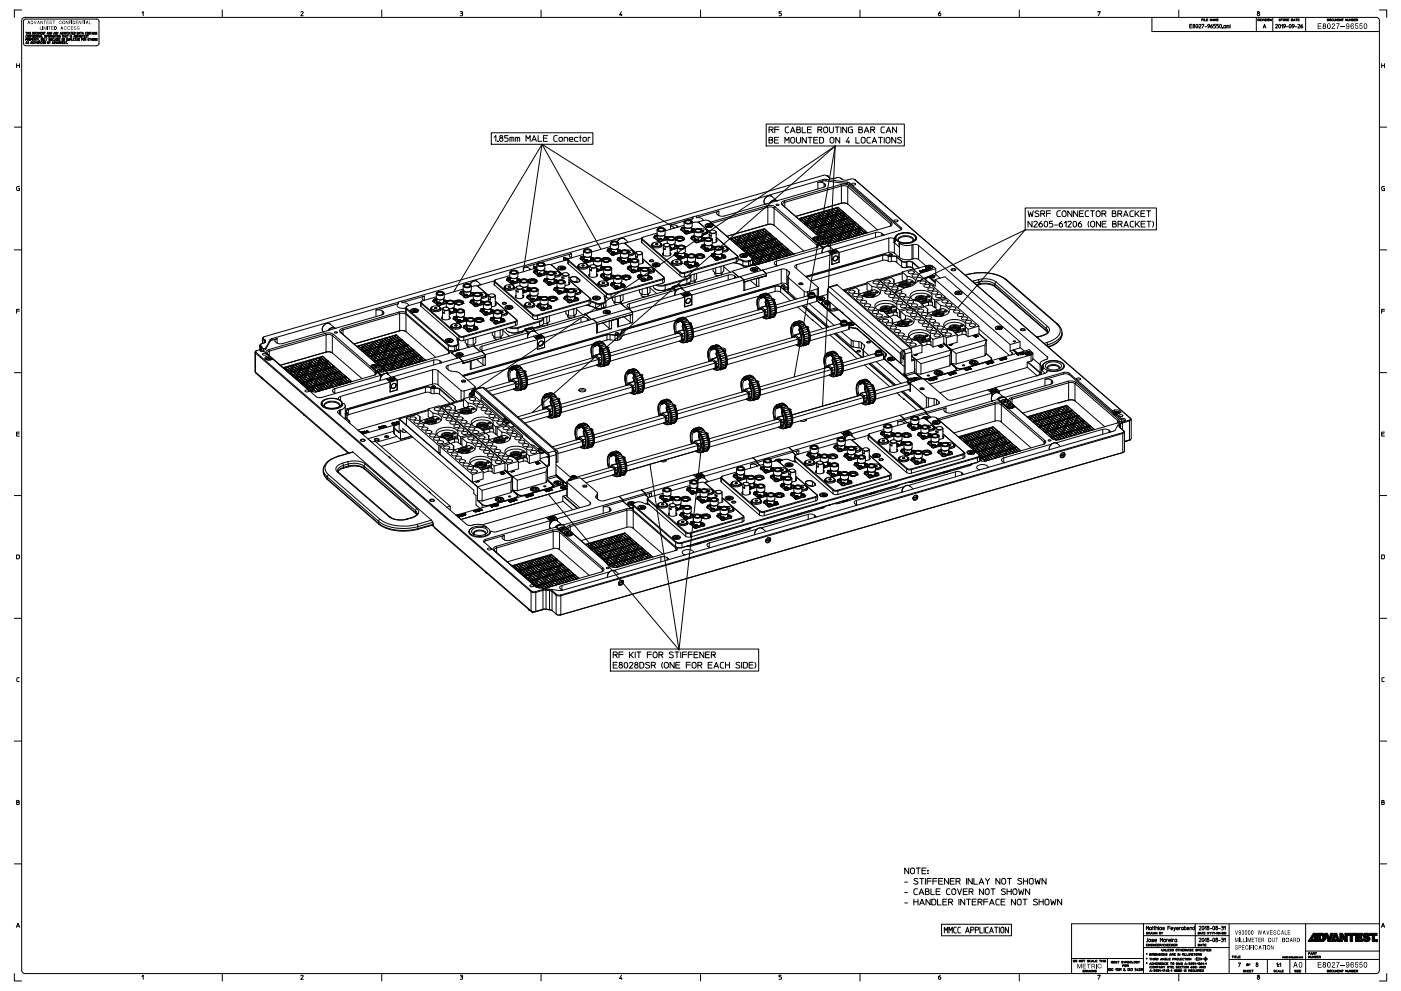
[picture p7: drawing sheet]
<svg xmlns="http://www.w3.org/2000/svg" width="420mm" height="297mm" viewBox="0 0 420 297" stroke-linecap="round" stroke-linejoin="round" font-family="sans-serif">
<g fill="none" stroke="#000" stroke-width=".3">
<path d="M5 19.1v1.2M5 19.6h.8M5.8 19.1v1.2M6.5 3h-2.2v2.2M7 13l.3 .5 .4 .2h21.3l.6-.3 .1-.4M7 6.4l.2-.4 .5-.3h21.3l.4 .1 .3 .6M7 6.4v6.6M7.5 5.2a.97 .97 0 0 0-1 1v284.6a1.02 1.02 0 0 0 1 1h405M7.5 5.2h405M7.7 9.7h.2v.6M7.7 11.8l.4-.2-.4-.1v.7M7.7 13.1l.2-.7 .2 .7"/>
<path d="M7.8 12.9h.3M7.9 9.7h.2M8 10.6l-.3 .2 .1 .3 .2 .1M8.2 9.7v.6M8.2 9.9h.4M8.2 11.8v.4M8.3 10.6l.2 .1-.1 .5-.2-.1zM8.4 11.8h-.2v-.3l.4 .1v.6M8.6 9.7v.6M8.6 12.5l-.3 .1 .3 .4h-.3M8.7 9.7v.6M8.8 11.5l.3 .1-.1 .6-.3-.2z"/>
<path d="M9 10.6v.6l-.3-.6v.6M9.2 13.1l.2-.7 .2 .7M9.2 10.9h.3M9.2 9.7h-.3l.3 .5h-.3M9.2 11.8h.4l-.1-.3h-.3v.7M9.2 12.9h.3M9.5 10.6h-.3v.6M9.7 10.6v.6M9.7 12.4l.1 .7 .3-.1v-.6M9.7 11.8h.3M9.8 9.7l.3 .1-.1 .5h-.2zM9.8 10.6l.4 .1-.1 .5h-.3z"/>
<path d="M10.1 11.5h-.4v.7h.4M10.2 12.4h.2v.7M10.2 11.8v.4M10.3 9.7l.3 .1-.1 .5-.2-.2zM10.3 10.9h.3M10.4 12.4h.2M10.4 11.8h-.2v-.3l.3 .1 .1 .6M10.7 10.6h-.4v.6h.4M10.7 11.5h.2v.7M10.7 12.4v.7M10.7 12.7h.4M10.9 11.5h.2"/>
<path d="M11.1 9.7l-.3 .1v.4l.3 .1M11.1 12.4v.7M11.2 10.6v.6l-.4-.6v.6M11.2 9.7l.2 .6 .2-.1v-.5M11.2 11.5l.2 .7M11.3 12.5l.3 .1-.1 .5-.3-.1zM11.3 10.6h.2v.6M11.5 10.6h.2M11.6 11.5l-.2 .3M11.7 10.3v-.6l.2 .3 .2-.3v.6M11.7 12.2h.1M11.7 12.8v.3"/>
<path d="M11.7 12.1h.1M11.8 10.6v.6M11.9 12.8h-.2v-.4l.4 .2v.5M12 11.2l.2-.6 .2 .6M12 11h.3M12.2 9.9h.3M12.2 12.4v.7M12.3 11.6h.3l-.1 .6zM12.4 12.4h.3l-.3 .7h.3M12.5 10.6v.6h.3M12.6 9.7h-.4v.6h.4M12.9 12.7h.3"/>
<path d="M13.1 9.7v.6l-.4-.6v.6M13.1 11.5v.7l-.3-.7v.7M13.2 9.7h.2v.6M13.2 12.4h-.3v.7h.3M13.3 11.5v.7h.3M13.4 12.4l.3 .2-.1 .5h-.2zM13.4 10.6v.6M13.4 9.7h.2M13.7 11.5l.2 .7M13.9 10.6v.6l-.4-.6v.6M14 10.9h.4M14.1 11.5l-.2 .3"/>
<path d="M14.1 10.3l.2-.6 .2 .6M14.2 10.1h.3M14.3 12.7l.3 .1-.1 .3h-.2v-.7l.2 .1v.2M14.4 10.6h-.4v.6M14.6 10.6l.3 .1-.2 .5-.2-.2zM14.6 11.5l.4 .1-.2 .6h-.2zM14.7 12.4l.2 .7M15 9.7v.6l-.3-.6v.6M15 10.9v.3M15.1 12.4l-.2 .4M15.1 11.5v.7M15.2 9.7l.3 .1-.2 .5h-.1z"/>
<path d="M15.2 10.9h-.2v-.3l.3 .1v.5M15.5 11.2v-.6l.2 .3 .1-.3v.6M15.6 11.6h-.3l.3 .5h-.3M15.6 13.1l.2-.7 .2 .7M15.7 12.9h.3M16 11.2l.2-.6 .2 .6M16.1 10.3l.2-.6 .1 .6M16.1 11.5l-.3 .1v.5l.3 .1M16.1 11h.2M16.1 10.1h.3M16.2 12.4l.3 .3-.1 .4h-.2zM16.2 11.5v.7h.3"/>
<path d="M16.5 10.6h.2v.6M16.7 12.4l.2 .7 .1-.7M16.7 10.6h.2M16.8 11.5l.2 .1-.1 .6-.2-.2zM17 9.7v.6l-.4-.6v.6M17 10.6v.6M17.1 9.7l.2 .6M17.2 13.1l.2-.7 .2 .7M17.3 12.9h.2M17.3 10.6l.3 .2-.1 .4-.3-.1zM17.5 9.7l-.2 .3M17.5 11.6h-.3l.3 .3-.1 .3-.2-.1"/>
<path d="M17.7 11.8h.3M18 10.3l.2-.6 .2 .6M18 11.5h-.3v.7h.3M18.1 10.6v.6l-.4-.6v.6M18.1 12.4v.7l-.4-.7v.7M18.1 10.1h.2M18.2 12.4h.2v.7M18.4 12.4h.2M18.6 11.6h.3l-.1 .6zM18.6 10.6h.2v.6M18.7 12.7h.3M18.8 10.6h.1"/>
<path d="M18.9 9.7h-.3l.3 .5h-.3M19 11.8v.4M19.1 10.6v.6M19.1 12.4h-.4v.7h.4M19.1 10.9h.3M19.3 11.8h-.3v-.3l.4 .1v.6M19.4 9.7l-.4 .1 .4 .4h-.4M19.4 10.6v.6M19.5 12.5l-.3 .1 .3 .4h-.3M19.6 11.2l.2-.6 .2 .6M19.6 9.7l.3 .1-.1 .5-.3-.1zM19.6 11h.3"/>
<path d="M19.7 12.4h.2v.7M19.9 12.4h.2M20 11.5l.3 .2-.2 .5h-.1zM20.1 10.6h.2v.6M20.2 13.1h.1M20.3 10.6h.2M20.4 9.7l-.4 .1v.4l.4 .1M20.5 11.5l.1 .7 .2-.7M20.5 9.7v.6M20.6 10.3l.2-.6 .2 .6M20.7 10.1h.3M21 11.8h.3l-.1-.3h-.2v.7"/>
<path d="M21 10.6v.6M21.2 9.7h.2v.6M21.4 9.7h.1M21.4 11.5v.7h.3M21.5 10.7h-.3l.3 .3-.1 .2-.2-.1M21.7 9.9h.3M21.9 11.5v.7M22 9.7h-.3v.6h.3M22.1 11.2l.2-.6 .2 .6M22.2 11h.2M22.2 9.7l.3 .1-.1 .5h-.2zM22.3 11.5l-.3 .1 .1 .5 .2 .1"/>
<path d="M22.5 12.2l.2-.7 .2 .7M22.5 12h.3M22.6 10.6l.4 .1-.1 .5h-.3zM23 11.5h.2v.7M23.1 9.7l.3 .1-.1 .5h-.2zM23.1 10.6l.2 .6 .2-.6M23.2 11.5h.2M23.5 11.8h.3M23.6 10.3l.2-.6 .2 .6M23.6 11.2l.2-.6 .2 .6M23.6 10.1h.3M23.7 11h.3"/>
<path d="M23.9 11.5h-.4v.7h.4M24.1 9.7h.2v.6M24.3 9.7h.2M24.4 11.8h.4M24.5 10.6v.6l-.3-.6v.6M24.6 10.3l.2-.6 .2 .6M24.7 10.6h.1v.6M24.7 10.1h.3M24.8 11.5h-.4v.7M24.8 10.6h.2M24.9 11.6h.4l-.1 .6zM25.2 10.9h.3"/>
<path d="M25.4 11.8v.4M25.5 10.6h-.3v.6h.3M25.6 11.8h-.2v-.3l.4 .1v.6M25.9 9.7l-.3 .1v.4l.3 .1M26 10.7h-.3l.3 .5-.3-.1M26.1 9.7l.3 .1-.2 .5-.2-.1zM26.2 10.6h.2v.6M26.4 10.6h.1M26.4 11.5l.3 .1-.2 .6-.2-.2zM26.8 11.5h.2v.7M26.9 9.7v.6l-.4-.6v.6M27 9.7h.2v.6"/>
<path d="M27 11.5h.2M27.2 9.7h.2M27.3 11.5v.7M27.3 11.8h.4M27.5 10.3l.2-.6 .2 .6M27.6 10.1h.3M27.7 11.5v.7M27.8 11.8h.3M28.1 9.7v.6M28.2 11.5h-.4v.7h.4M28.3 11.8v.4M28.5 11.8h-.2v-.3l.3 .1 .1 .6"/>
<path d="M28.6 9.7v.6l-.4-.6v.6M29 9.7l-.3 .1 .3 .4h-.3M29.2 11.6h-.4l.4 .5h-.4M29.7 6.4v6.6M42.6 3.9l.3-.4v1.2M66.6 3v2.2M90.2 3.7a.36 .36 0 0 1 .4-.2 .36 .36 0 0 1 .2 .4l-.6 .8h.7M114.4 3v2.2M138 3.5h.4a.25 .25 0 0 1 .3 .2 .25 .25 0 0 1-.3 .3l.2 .1v.5l-.6 .1M138.1 4h.3M162.2 3v2.2M186.3 3.5l-.6 1h.8"/>
<path d="M186.3 4.2v.5M210 3v2.2M234.2 3.5h-.7v.5h.5a.38 .38 0 0 1 .3 .4 .38 .38 0 0 1-.3 .3h-.5M257.8 3v2.2M281.9 3.5l-.3 .3a.49 .49 0 0 0-.3 .6 .49 .49 0 0 0 .6 .3l.1-.1a.37 .37 0 0 0-.1-.6 .37 .37 0 0 0-.6 .3M305.6 3v2.2M329.1 3.6l.7-.1-.6 1.2M345.3 5.2v4.3h68.2M353.4 3v2.2M356.7 7.8h.6M357.4 7.3h-.7v1.1h.7M357.9 7.7a.34 .34 0 0 0-.3 .5 .34 .34 0 0 0 .5 .2 .34 .34 0 0 0 .1-.5l-.2-.2"/>
<path d="M358.7 7.4l.1-.1a.62 .62 0 0 1 0 1.1 .65 .65 0 0 1-.1-1zM359.4 7.5a.29 .29 0 0 1 .4-.2 .29 .29 0 0 1 .2 .4l-.6 .7h.6M360.3 5.9h.4M360.3 7.4l.6-.1-.5 1.1M360.7 5.7h-.4v.5M360.9 5.7v.5M361.1 5.7v.5h.4M361.2 8h.5M361.6 5.9h.4M362.1 5.7h-.5v.5h.5M362.6 7.9l-.5-.2a.31 .31 0 0 1 .3-.4 .31 .31 0 0 1 .2 .5l-.5 .6M363.3 5.7v.5l-.5-.5v.5"/>
<path d="M363.4 7.3a.65 .65 0 0 0-.3 1.1 .32 .32 0 0 0 .5-.2 .32 .32 0 0 0-.3-.4 .32 .32 0 0 0-.4 .2M363.4 6.2l.3-.5 .2 .5M363.5 6.1h.4M364.1 6.2v-.5l.2 .3 .3-.3v.5M364.4 7.3h-.6v.4l.5 .1 .1 .2-.1 .3-.5 .1M364.8 5.9h.4M365.2 5.7h-.4v.5h.4M365.3 7.3h-.6v.4h.4a.35 .35 0 0 1 .2 .4 .35 .35 0 0 1-.2 .3h-.4M365.7 7.4l.2-.1a.62 .62 0 0 1 0 1.1l-.2-.3zM366.6 8.4h.1M367.5 8.2l-.6 .1 .1-.6 .5-.1v.8M367.8 8.4v-.8l.6 .1 .1 .7"/>
<path d="M368.1 7.6v.8M368.8 7.3h.1M368.8 7.6v.8M376.6 5.2v4.3M377.1 6v.2M377.2 4a.38 .38 0 0 0-.2 .6 .38 .38 0 0 0 .6 0 .38 .38 0 0 0-.3-.6M377.3 6h-.2v-.3h.4l-.2 .3 .2 .2M377.7 5.9h.4M378.2 5.7h-.5v.5h.5M378.4 5.7l.2 .5 .2-.5M378.7 8.4l.4-1.1 .4 1.1M378.8 8.1h.5"/>
<path d="M379 5.7v.5M379.6 5.7h-.4l.4 .5h-.4M379.8 5.7v.5M380 5.7l.5 .2-.2 .3-.3-.1zM381.1 5.7v.5l-.5-.5v.5M381.6 5.2v4.3M382.4 7.5a.29 .29 0 0 1 .4-.2 .29 .29 0 0 1 .1 .4l-.5 .7h.6M383.4 7.4l.2-.1a.62 .62 0 0 1 0 1.1l-.3-.3zM383.9 5.7l-.5 .1 .4 .4h-.4M384.1 5.7h.2v.5M384.2 7.6l.3-.3v1.1M384.3 5.7h.2"/>
<path d="M384.7 5.7h.4l-.1 .5-.3-.1zM385.3 6v.2M385.4 7.9l-.6-.2a.31 .31 0 0 1 .3-.4 .31 .31 0 0 1 .3 .5l-.6 .6M385.6 6h-.3v-.3h.5l-.2 .3 .2 .2M385.7 8h.5M386 5.9h.4M386.4 5.7h-.4v.5h.4M386.5 7.4l.3-.1a.62 .62 0 0 1 0 1.1l-.3-.3zM387.1 5.7h.4v.5h-.4zM387.7 6.2l.3-.5 .3 .5M387.8 6.1h.4M387.9 7.9l-.4-.1a.32 .32 0 0 1 .2-.5 .32 .32 0 0 1 .3 .5l-.5 .6"/>
<path d="M388.3 8h.5M388.4 5.7h.3v.5M388.7 5.7h.2M389.1 7.5a.29 .29 0 0 1 .4-.2 .29 .29 0 0 1 .1 .4l-.5 .7h.6M389.1 5.9h.4M389.5 5.7h-.4v.5h.4M390.4 7.3a.68 .68 0 0 0-.3 1.1 .32 .32 0 0 0 .5-.2 .32 .32 0 0 0-.2-.4 .32 .32 0 0 0-.4 .2M391.4 5.2v4.3M397.9 5.7l.5 .2-.2 .3h-.3zM398.6 5.7l.4 .2-.1 .3-.4-.1zM399.6 5.7l-.4 .1v.3l.4 .1M399.7 5.7l.2 .5h.2l.1-.5"/>
<path d="M400.4 6.2v-.5l.2 .3 .2-.3v.5M401 5.9h.4M401.5 5.7h-.5v.5h.5M402.1 5.7v.5l-.5-.5v.5M402.3 5.7h.2v.5M402.5 5.7h.2M403.9 5.7v.5l-.5-.5v.5M404.1 5.7l.1 .5 .3-.1v-.4M404.7 6.2v-.5l.2 .3 .3-.3v.5M405.3 5.9l.4 .1-.1 .2h-.3v-.5h.4l-.1 .2M405.9 5.9h.4M406.4 5.7h-.5v.5h.5"/>
<path d="M406.6 6v.2M406.8 6h-.2v-.3h.4l-.2 .3 .2 .2M412.5 5.2h.1a.96 .96 0 0 1 .9 1v284.6a.96 .96 0 0 1-1 1M413.5 3h2.2v2.2M414.2 19.1v1.2M414.2 19.6h.8M415 19.1v1.2M4.3 38.1h2.2M147.3 39.8h30.4v3.4h-30.4zM229.7 37.2h41.4v6.5h-41.4zM230.5 38.9v.9M231.2 38.9h-.7v-.8h.9a.43 .43 0 0 1 .4 .5 .43 .43 0 0 1-.6 .3l.6 .9"/>
<path d="M232.3 38.8h1.2M233.5 38.1h-1.2v1.7M236.4 38.1h-.7l-.3 .5 .1 .9 .9 .3M237 39.8l.6-1.7 .7 1.7M237.2 39.3h.9M238.9 38.8h.6a.48 .48 0 0 1 .5 .5 .48 .48 0 0 1-.4 .5h-.7v-1.7l1 .1-.1 .5-.3 .1M240.5 38.1v1.7h1M242.1 38.8h1M243.3 38.1h-1.2v1.7h1.2M245.2 38.9v.9M245.9 38.9h-.7v-.8h.8a.43 .43 0 0 1 .4 .5 .43 .43 0 0 1-.5 .3l.5 .9M247.1 38.2a.62 .62 0 0 1 1 .4v.7a.6 .6 0 0 1-.6 .5 .6 .6 0 0 1-.6-.5z"/>
<path d="M248.6 38.1v1.2a.6 .6 0 0 0 .6 .5 .6 .6 0 0 0 .6-.5v-1.2M250.4 38.1h.6v1.7M251 38.1h.6M252.1 38.1v1.7M253.8 38.1v1.7l-1.2-1.7v1.7M255.6 38.1h-1l-.2 .5v.9l.4 .3h.8v-1h-.5M257.5 38.8h.7a.49 .49 0 0 1 .4 .5 .49 .49 0 0 1-.4 .5h-.7v-1.7l.9 .1v.5l-.2 .1M259.1 39.8l.7-1.7 .7 1.7M259.3 39.3h1M261 38.9v.9M261.7 38.9h-.7v-.8h.8a.43 .43 0 0 1 .4 .5 .43 .43 0 0 1-.5 .3l.5 .9M265.1 38.1h-.7l-.3 .5 .1 .9 .9 .3"/>
<path d="M265.7 39.8l.7-1.7 .7 1.7M265.9 39.3h.9M268.8 38.1v1.7l-1.2-1.7v1.7M413.5 38.1h2.2M5.8 55.9h-.6l-.2 .4 .1 .7 .7 .1v-.7h-.3M148.1 41.2l.6-.6v1.8M149.2 42.3l.1 .1zM150.2 41.3a.52 .52 0 0 0-.4 .8 .52 .52 0 0 0 .9 0 .52 .52 0 0 0-.3-.8M152.3 40.6h-1v.7h.6a.53 .53 0 0 1 .4 .6 .53 .53 0 0 1-.4 .5h-.6M152.9 42.4v-1.2h1.1l.1 1.2M153.5 41.2v1.2M154.6 42.4v-1.2h1.1l.1 1.2"/>
<path d="M155.2 41.2v1.2M157.7 42.4v-1.8l.6 1 .6-1v1.8M159.4 42.4l.7-1.8 .7 1.8M159.7 41.9h.9M161.3 40.6v1.8h1.1M162.5 43.2l-5.6 38.3v-1.3M162.5 43.2l-26.5 44.3M162.5 43.2l17.7 31.5M162.5 43.2l39.7 25.1M162.9 41.4h1M164.1 40.6h-1.2v1.8h1.2M167 40.6l-.7 .1-.3 .5 .1 1 .9 .2"/>
<path d="M169.1 42.4v-1.2h.9l.2 1.2M170.7 41.8h1a.55 .55 0 0 0-.4-.6 .55 .55 0 0 0-.6 .3l.1 .8 .9 .1M173.3 41.2h-.9l-.2 .3 .2 .8 .9 .1M173.8 41.2h.4M174 40.6v1.8M176.9 41.2h-.6v1.2M230.5 41.9h.7a.49 .49 0 0 1 .5 .5 .49 .49 0 0 1-.4 .5h-.8v-1.7l1.1 .1v.3l-.4 .3M231.4 58.9a1.61 1.61 0 0 0-1.9 .4 1.61 1.61 0 0 0-.2 1.9M231.4 58.9a1.62 1.62 0 0 0-1.9 .4 1.62 1.62 0 0 0-.2 1.9M231.4 58.9l1.4 1.2M232.2 41.9h1M233.4 41.2h-1.2v1.7h1.2"/>
<path d="M235.3 42.9v-1.7l.6 .9 .6-.9v1.7M237.2 41.4a.62 .62 0 0 1 .6-.2 .62 .62 0 0 1 .5 .5v.7a.62 .62 0 0 1-.7 .5 .62 .62 0 0 1-.6-.5zM238.8 41.2v1.2a.62 .62 0 0 0 .6 .5 .62 .62 0 0 0 .6-.5v-1.2M241.7 41.2v1.7l-1.2-1.7v1.7M242.2 41.2h.7v1.7M242.9 41.2h.6M243.9 41.9h1.1M245.2 41.2h-1.3v1.7h1.3M245.2 54.7l.8-.1 1.1 .4M245.2 54.7v2M245.7 41.2h.9l.3 .3v1l-.3 .4h-.9zM246.7 53.8v.5"/>
<path d="M246.7 53.8l-37.9 11M246.7 54.3l-1.5 .4M247.1 55v1.1M247.1 55l.2 .2M247.3 55.2a.57 .57 0 0 1 .1 .7 .57 .57 0 0 1-.6 .3l-29.9 8.6a1.55 1.55 0 0 1-2.1-1.1l.7-.4M247.3 55.2v.7M247.6 54.2l-.9 .1M247.6 53.8h-.9M247.6 53.8v.4M247.6 53.8l6.4 .8M247.6 54.2l6.4 .9M248 52.7l-1-.2-168 48.5"/>
<path d="M248 52.7a2.92 2.92 0 0 0 3.3 .5l.7 .2M248 52.7l.1 .1M248.1 52.8h.1M248.1 52.8l-.1-.1 .1 .1M248.1 52.8l.5 .4M248.9 41.4a.62 .62 0 0 1 .7-.2 .62 .62 0 0 1 .4 .5v.7a.6 .6 0 0 1-.6 .5 .6 .6 0 0 1-.6-.5zM250.4 43.7l-3.8 78M250.4 43.7l-12.3 69.3M250.4 43.7l-90.9 79.9M250.4 43.7l-109.5 74.1M251.7 41.2v1.7l-1.2-1.7v1.7M252 53.4a2.05 2.05 0 0 0 2.2 .5l1.3-.3 .8 .3"/>
<path d="M252 53.4l.4 .3M252.1 55.3a3 3 0 0 1 2.4 .3M252.1 55.3l-17 4.9M252.1 55.3l.1 .4M252.2 55.7l.8-.1 1.1 .4M252.2 55.7v5.2M252.2 55.7l-16.9 4.9M254 54.6l.7 .3M254 55.1l.7 .2M254 54.6v.5M254.1 56v5.1M254.1 56l12.8 11.1"/>
<path d="M254.4 41.2l-.8 1.3h1.1M254.4 42.2v.7M254.5 55.6l-.4 .4M254.5 55.6l12.7 11.1M254.7 54.9v.4M254.7 54.9l15.5 13.4M254.7 55.3l15.5 13.4M255.3 55.1l.3-.2a.48 .48 0 0 1 .6 0 .48 .48 0 0 1 .2 .4l-.3 .2a.52 .52 0 0 1-.8-.4zM256.3 53.9h.1M256.4 53.9l-.1-.1 82.7 71.6M256.6 41.2v1.7h1M258.3 41.4a.62 .62 0 0 1 .6-.2 .62 .62 0 0 1 .5 .5v.7a.6 .6 0 0 1-.6 .5 .6 .6 0 0 1-.6-.5z"/>
<path d="M260.9 41.2h-.7l-.3 .5 .1 1 .9 .2M261.4 42.9l.7-1.7 .7 1.7M261.7 42.4h.9M263.3 41.2h.6v1.7M263.9 41.2h.6M265.1 41.2v1.7M265.7 41.4a.62 .62 0 0 1 .7-.2 .62 .62 0 0 1 .4 .5v.7a.6 .6 0 0 1-.6 .5 .6 .6 0 0 1-.6-.5zM268.5 41.2v1.7l-1.2-1.7v1.7M270.2 41.3a.52 .52 0 0 0-.7-.2 .52 .52 0 0 0-.2 .7l.7 .3a.43 .43 0 0 1 .2 .5 .43 .43 0 0 1-.4 .3l-.7-.2M415 55.9h-.6l-.2 .4 .1 .7 .7 .1v-.7h-.3M4.3 74.9h2.2M159.9 79.8l1 .3"/>
<path d="M160.9 79.3a1.5 1.5 0 0 0 2.4 0M160.9 80l-1-.3v.9M161 79l-4.1 1.2M161.1 78.9a1.57 1.57 0 0 1 2.2 .3 1.41 1.41 0 0 1-2.3 0zM161.3 79.1a1.06 1.06 0 0 1 1.7 .2 1.06 1.06 0 0 1-1.7-.2zM161.3 79.3a.99 .99 0 0 1 1.6 0M163.3 79.2v.1M163.3 79.3a1.41 1.41 0 0 0-2.4 0v1.3l.2 .3M163.3 79.3v1.3l-.2 .3M165.4 79.5l.2 .1zM165.4 79.5l.2 .1M165.4 79.5l-1-.2-1.1 .3"/>
<path d="M165.4 79.5l3.1 2.7-2.9-2.6M168.9 77.3l1.5 .3M169.6 77.5l.3 .4M169.6 77.5l.4 .4M169.6 77.5l.7 .2M170.2 77.9l.2 1.2M170.2 77.9l11.6 10.2M170.3 77.8l-5.3 1.5M170.3 77.7h.1M170.4 79.1l11.4 9.9M170.4 77.6l-.2 .3M170.5 78l-.1 1.1"/>
<path d="M170.5 78l11.4 9.9M170.5 77.5v.5M170.5 77.5l-1.6-.4v1l.4-.1v-.4l.4 .4M170.5 77.5l-.1 .1M171.3 76a.57 .57 0 0 0-.5 .3 .57 .57 0 0 0 .1 .7l.3 .3M171.3 76v1.3M171.3 76l-9.1 2.6M173.4 79.7a1.73 1.73 0 0 0 2.8 0M173.4 79.7v.6M173.4 79.8l-.1 .3M173.4 79.6l-.2 .4M173.6 79.3a.65 .65 0 0 0-.4 .8 .65 .65 0 0 0 .8 .5 1.81 1.81 0 0 0 2.4-.8l-.4-.5"/>
<path d="M173.7 79.2l-.3 .5M173.7 79.2a.61 .61 0 0 0 0 .8 .61 .61 0 0 0 .7 .2 1.27 1.27 0 0 0 1.7-.7l-.3-.3M173.7 79.2a2.06 2.06 0 0 1 2.1 0M174 77.5v.1M174 77.5l1.4 1.3M174 77.3l-.1 .3 1.2 .9M174 77.4v.1M174 77.4h.1M174.1 77.1l.4 .3 .6-.2M174.1 77.1l.1 .5M174.1 77.3h-.1M174.2 77.6h.8"/>
<path d="M174.2 77.6v.1M174.2 76.9h.8M174.2 76.9a.39 .39 0 0 0 .4 .4 .39 .39 0 0 0 .4-.4M174.2 76.9l-.1 .2M174.3 77.1h.1M174.3 77.1h.5M174.4 77l-.1 .1M174.6 79.4l-.2 .2 .6 .1M174.6 79.4v.3M174.6 79.4h.4M174.7 76.9l-.3 .1M174.7 76.9l.2 .1"/>
<path d="M174.7 76.9v.3M174.8 77.1h.1M174.9 76.2l-4.4 1.3M174.9 75.2a1.53 1.53 0 0 0 2.4 .1M174.9 77v.1M174.9 77l-.1 .1M175 79.4l.2 .2-.2 .1M175 79.4v.3M175 76.9l.1 .1M175 77.6l.2 .4M175.1 77.6h-.1M175.1 78.6l.4 .2 .7-.1"/>
<path d="M175.1 76.8l.9 .3 1.1-.3M175.1 76.8l.8 .3 1.2-.3M175.1 76.8l.2 1.1M175.1 78.5v.1M175.1 77.6l-.1 .1M175.2 74.9a1.51 1.51 0 0 1 2 .3 1.38 1.38 0 0 1-2.2 0zM175.2 78.1l.4 .2 .6-.2M175.2 78.1l.1 .5M175.3 77.9l-.1 .2M175.3 78.6h.8M175.3 75.2a1.02 1.02 0 0 1 1.7 0M175.3 78.6h.1"/>
<path d="M175.3 77.9h.8M175.3 77.9a.39 .39 0 0 0 .4 .3 .39 .39 0 0 0 .4-.3M175.3 75a1.03 1.03 0 0 1 1.7 .3 1.05 1.05 0 0 1-1.8-.2zM175.3 77.9h.1M175.4 78.8h.3M175.4 78.8h.1M175.4 78.1h.5M175.5 78v.1M175.5 77.9l.5 .1M175.5 77.9l-.1 .2M175.5 77.9v.2M175.7 78.8h.1"/>
<path d="M175.8 77.9h-.3M175.8 77.9l.2 .1M175.8 77.9v.2M175.8 79.2l.4 .5M176 78l-.1 .1M176.1 78.6h.1M176.1 77.9h.1M176.1 79.5l.3 .4-.2 .4M176.1 77.9l.1 .2M176.2 79.7l-.1 .6M176.2 79.8l.1 .2M176.2 78.1l-.1 .5"/>
<path d="M176.8 79.8v.8l.5 .6M176.8 79.8h.1M176.9 79.8l.4 .4M177 79.5l1.2-.2 .6 .5M177 79.5l-.1 .3M177 79.5l-.2 .3M177.1 77.8l-.9 .3M177.1 78l-.9 .3M177.1 76.8l.1 1.2M177.1 76.9l.3 .4M177.2 78l.7 .1M177.2 78v.1"/>
<path d="M177.2 77.3h.8M177.2 77.3a.39 .39 0 0 0 .4 .4 .39 .39 0 0 0 .4-.4M177.2 77.3l-.1 .2 .2 .2h.7M177.3 75.1v.1M177.3 75.2a1.46 1.46 0 0 0-2.4 0v1.3l.2 .3M177.3 75.2v1.3l-.2 .3M177.3 75.2v.1M177.3 77.5h.1M177.3 77.5h.5M177.4 77.4l-.1 .1M177.7 77.3l.2 .1M177.7 77.3l-.3 .1"/>
<path d="M177.7 77.3v.3M177.8 77.5h.1M177.9 77.4l-.6 .1M177.9 77.4v.1M177.9 77.4l-.1 .1M177.9 77.9a1.36 1.36 0 0 1 2.4 0M177.9 77.9l.1 1.4M177.9 77.9a1.52 1.52 0 0 0 2.4 0M177.9 78.2h-.2M177.9 78.1h.1M177.9 78.1l-2.2 .7M178 77.7h.1"/>
<path d="M178 79.3h.1M178 77.3l.2 .2M178.2 77.5a1.53 1.53 0 0 1 2.1 .3 1.41 1.41 0 0 1-2.3 0zM178.3 77.7a1.06 1.06 0 0 1 1.7 .2 1.06 1.06 0 0 1-1.7-.2zM178.3 77.9a1.02 1.02 0 0 1 1.7 0M178.8 79.8a1.05 1.05 0 0 1-1.5 .4M178.8 79.8l.1 .1M178.9 79.9v2.9M178.9 79.9a1.26 1.26 0 0 1-1.6 .4M180.1 79.4l-1.5 .3M180.1 79.4l-.4 .3-.9 .1M180.2 79.6h.1"/>
<path d="M180.2 79.4v.6M180.2 79.6l.3 .3M180.2 80l-.1 .1M180.3 79.9h.7M180.3 79.9a.37 .37 0 0 0 .3 .4 .37 .37 0 0 0 .4-.4M180.3 79.9l-.1 .1M180.3 77.7a1.78 1.78 0 0 1 2.8 .3 2.11 2.11 0 0 1-2.8 .1M180.3 77.7v1.5l-.2 .2M180.3 78.1l.2 .2M180.3 78l.1 .1M180.4 78.1h.1M180.4 80v.1"/>
<path d="M180.4 77.7l-.1 .3M180.5 78.3h.1M180.5 78.2v.1M180.6 77.7a1.71 1.71 0 0 1 2.3 .3 1.56 1.56 0 0 1-2.5 0zM180.6 77.6h.1M180.7 77.5l-.1 .1M180.7 79.9l.2 .1M180.7 79.9l-.3 .1M180.7 79.9v.3M180.8 78.2h.1M180.8 78.2l.4 .3M180.8 78.2l.6-.4a.99 .99 0 0 1 1.2 .4"/>
<path d="M180.8 78.2v.1M181 79.9l.2 .2M181.1 77.4h-.2M181.2 78.5h.1M181.3 78.5l.1 .1M181.3 78.5l.2 .1M181.3 78.5a.46 .46 0 0 1-.6-.5 .46 .46 0 0 1 .6-.4 .71 .71 0 0 1 .9 0 .71 .71 0 0 1 .3 .7l-.5 .3M181.4 78.6h.1M181.5 78.6h.1M181.6 77.3h-.2M181.9 78.6h-.2h.3M181.9 78.6h.1"/>
<path d="M182 77.3h.1M182 78.6h.1M182.1 78.5l-.1 .1M182.1 75.2l1.4 1.2M182.1 75.2v.1M182.2 75l-.2 .3 1.2 .9M182.2 74.8l.4 .2 .6-.1M182.2 74.8l.1 .5M182.2 75l-.1 .2M182.3 75.3h.8M182.3 75.3h.1M182.3 74.6h.8"/>
<path d="M182.3 74.6a.39 .39 0 0 0 .4 .4 .39 .39 0 0 0 .4-.4M182.3 74.6l-.1 .2M182.4 74.8h.6M182.4 77.4l.2 .1M182.4 74.8h.1M182.5 74.8h.1M182.5 74.8h-.1M182.5 74.6v.2M182.5 74.6l-.1 .2M182.6 78.2l-.5 .3M182.6 78.2h.1M182.8 74.6h-.3"/>
<path d="M182.8 74.6l.2 .1M182.8 77.6h.1M182.8 74.6v.3M182.8 78.3h.1M182.8 77.6l.1 .1M182.9 78.2h.1M183 74.8h.1M183 74.7v.1M183 77.8v.2a1.72 1.72 0 0 0-2.6-.1M183 72.9a1.56 1.56 0 0 0 2.4 .1M183 73.9l-5.7 1.6M183 78.2h.1"/>
<path d="M183.1 74.6h.1M183.1 75.3h.1M183.1 75.3l.2 .4M183.2 75.3h-.1M183.2 74.5h.1M183.2 76.2h.1M183.2 75.3l.2 .3M183.2 74.5v.8M183.2 74.9h.1M183.2 75.2v.1M183.2 74.5l.9 .3 1.1-.3M183.2 74.5l.8 .3 1.2-.3"/>
<path d="M183.2 72.6a1.28 1.28 0 0 1 2.1 .4 1.47 1.47 0 0 1-2.2-.2zM183.3 75.7l.5 .3 .5-.3M183.3 75.7l.1 .6M183.4 75.6l-.1 .1M183.4 76.3h.8M183.4 72.9a1.02 1.02 0 0 1 1.6 0M183.4 76.3h.1M183.4 75.5h.8M183.4 75.5a.39 .39 0 0 0 .4 .4 .39 .39 0 0 0 .4-.4M183.4 72.6l.2-.1a1.01 1.01 0 0 1 1.5 .5 1.06 1.06 0 0 1-1.8-.3zM183.4 75.5v.1M183.5 76.4l.3 .1"/>
<path d="M183.5 76.4v.1M183.6 75.6v.2v-.2M183.6 75.6h.4M183.6 75.6v.2h.4M183.8 76.5h.1M183.9 75.5l-.3 .1M183.9 75.5l.2 .1M183.9 75.5v.3M184 75.6h.1M184.1 75.6l-.1 .2M184.2 76.3h.1M184.2 75.5v.1"/>
<path d="M184.2 75.6l.1 .1M184.3 75.7l-.1 .6M185.1 77.8l1.4 1.3M185.1 77.8v.1M185.1 77.6v.3l1.1 .9M185.1 77.6v.2M185.1 77.6h.1M185.1 72.3v.2M185.2 75.2l.3 .2 .6-.1M185.2 75.2l.1 .5M185.2 75.5l-.9 .3M185.2 77.4l.4 .2 .6-.1"/>
<path d="M185.2 77.4l.1 .5M185.2 75.6l-.9 .3M185.2 77.6h-.1M185.2 74.5v.6M185.2 74.6l.4 .3M185.3 75.7l.7 .1M185.3 75.7h.1M185.3 75h.8M185.3 75a.39 .39 0 0 0 .4 .3 .39 .39 0 0 0 .4-.3M185.3 75l-.1 .2M185.3 77.9h.9M185.3 77.9v.1"/>
<path d="M185.3 77.2h.8M185.3 77.2a.39 .39 0 0 0 .4 .4 .39 .39 0 0 0 .4-.4M185.3 77.2l-.1 .2M185.4 72.8v.1M185.4 75.2h.1M185.4 75.2h.5M185.4 72.9a1.48 1.48 0 0 0-2.4 0l.2 1.6M185.4 72.9v1.4l-.2 .2M185.4 72.9v.1M185.5 77.4h.1M185.5 77.4h.4M185.5 75l-.1 .2"/>
<path d="M185.5 77.3v.1M185.5 75v.2M185.8 75l.2 .1M185.8 75h-.3M185.8 77.2l-.3 .1M185.8 77.2l.2 .1M185.8 75v.3M185.8 77.2v.3M185.9 75.2h.1M186 75.1h-.5M186 75.1l-.1 .1M186 75.5a1.44 1.44 0 0 1 2.5 0v1.3l-.3 .3"/>
<path d="M186 75.5v1.4l.2 .2M186 75.9l-2.1 .6-.6-.1-.1-.2M186 75.8h.1M186 77.3l-.1 .1M186 75.8l-2.2 .7M186.1 75.3h.1M186.1 75h.1M186.1 75l.1 .2M186.1 77.2l.1 .1M186.2 77.9l.1 .4M186.2 77.3h.1M186.2 77.9h.1"/>
<path d="M186.2 77.1l.7 .3 1.3-.3M186.2 77.1l.2 .1a1.51 1.51 0 0 0 1.8-.1M186.2 77.1l.2 1.1M186.2 78.8l.5 .3 .7-.2M186.2 75.2h.1M186.2 78.8v.1M186.2 77.9l-.1 .1M186.3 75.2a1.51 1.51 0 0 1 2 .3 1.38 1.38 0 0 1-2.2 0zM186.3 78.3l.4 .3 .7-.3M186.3 78.3l.1 .6M186.3 75.3a1.1 1.1 0 0 1 1.8 .3 1.1 1.1 0 0 1-1.8-.3zM186.4 78.2h.1"/>
<path d="M186.4 75.5a1.08 1.08 0 0 1 1.7 0M186.4 78.2l-.1 .1M186.4 78.9h.9M186.4 78.9h.1M186.4 78.2h.8M186.4 78.2a.39 .39 0 0 0 .4 .3 .39 .39 0 0 0 .4-.3M186.5 79.1h.3M186.5 79.1h.1M186.6 78.2h.1M186.6 78.2h.5M186.6 78.2l.1 .2h.4M186.8 79.1h.1"/>
<path d="M186.9 78.1l-.3 .1M186.9 78.1l.2 .1M186.9 78.1v.4M187.1 78.2v.2M187.2 71.6l-.3-.2a1.57 1.57 0 0 0-1.8 .9M187.2 71.6a1.46 1.46 0 0 0-2.1 .7M187.2 78.2l.2 .1M187.2 71.6l1.1 1M187.3 78.9h-.1M187.4 78.3l-.1 .6M187.5 73.1l.1 .1zM187.5 73.1l.1 .1"/>
<path d="M187.5 73.1l-.8-.2-1.3 .3M187.5 73.1l3.1 2.7-3-2.6M188 75h.7l.9 .2M188.1 72.6l-.8 .3M188.2 78.1l-.8 .3M188.2 77.8l.3 .2h.6M188.2 77.8l.1 .5M188.2 78.2l-.8 .4M188.2 77.1v.6M188.2 77.3l.4 .2M188.3 77.6l-.1 .2M188.3 78.3l.8 .1"/>
<path d="M188.3 78.3h.1M188.3 77.6h.8M188.3 77.6a.39 .39 0 0 0 .4 .4 .39 .39 0 0 0 .4-.4M188.3 77.6h.1M188.4 79.8h.8M188.4 79.8a.39 .39 0 0 0 .4 .4 .39 .39 0 0 0 .4-.4M188.4 79.8l-.2 .2M188.5 77.8h.1M188.5 77.8l.5 .1M188.5 75.8h.3M188.5 76.7h.1M188.5 77.6v.2"/>
<path d="M188.5 77.6v.3M188.5 79.9v.1M188.8 75.4v.4l.2-.2-.6-.2a1.36 1.36 0 0 1-2.4 .1M188.8 77.6l.2 .1M188.8 77.6h-.3M188.8 78.5h.3M188.8 77.6v.3M188.8 79.8l-.3 .1M188.8 79.8l.3 .1M188.8 79.8v.3M189 77.7l-.5 .1M189 77.7v.2"/>
<path d="M189.1 78.2a1.44 1.44 0 0 1 2.4 0M189.1 78.2v1.3l.2 .3M189.1 78.2a1.53 1.53 0 0 0 2.4 0M189.1 78.4h.1M189.1 79.9l-.1 .1M189.1 78.4l-2.3 .7M189.1 78h.1M189.1 77.6l.2 .2M189.2 79.8l.1 .1M189.2 77.9a1.54 1.54 0 0 1 2.2 .2 1.38 1.38 0 0 1-2.2 0zM189.2 79.9h.1M189.3 79.8a1.94 1.94 0 0 0 1.9 0"/>
<path d="M189.3 79.8l1 .3 .9-.3M189.3 79.7l.1 1.1M189.3 77.8h.1M189.4 78a1.06 1.06 0 0 1 1.7 .2 1.07 1.07 0 0 1-1.7-.2zM189.4 78.2a1.02 1.02 0 0 1 1.7 0M189.6 75.2l.4 .5M189.6 75.2a.55 .55 0 0 1 .1 .7 .55 .55 0 0 1-.6 .3h-.6M189.8 75.4a.6 .6 0 0 1 .4 .7 .6 .6 0 0 1-.7 .4l-1 .2M189.9 75.6l.2 .2-.2 .5M190 75.7a1.35 1.35 0 0 1-1.5 .7M190 75.7l-.1 .6M190 75.8l.1 .3"/>
<path d="M190.6 75.8v.9l.5 .5M190.6 75.8h.1M190.6 76.7l.5 .5M190.6 76.7v.8M190.6 75.8l.4 .4M190.8 75.5l1.1-.2 .6 .5M190.8 75.5l-.2 .3M191 76.2l.1 .1M191.1 76.3v.9M191.3 79.7v1.3M191.3 79.9l.3 .2M191.5 78v.2"/>
<path d="M191.5 78.2v1.2l-.3 .4M192.3 71.6l.1 1.1M192.3 71.6l.1 .2M192.3 71.4l-5.2 1.6M192.4 71.8v.9M192.4 71.8l11.4 9.9M192.4 72.7l11.4 9.9M192.5 75.8a1.08 1.08 0 0 1-1.5 .4M192.5 75.8l.1 .1M192.6 71.6l-.2 .2M192.6 71.6l11.4 9.9M192.6 75.9v.8"/>
<path d="M192.6 75.9a1.18 1.18 0 0 1-1.5 .4M192.6 71.2v.4M192.6 71.2l-.3 .4M192.7 78.3l.1 .3-.2 .3M192.7 76.7v2.1M192.7 78.1v.1M192.7 78.2l.1 .1a.94 .94 0 0 1-1.3 .8M194.7 78.1l.4-.2a.45 .45 0 0 1 .5-.1 .45 .45 0 0 1 .2 .5l-.2 .1a.57 .57 0 0 1-.9-.3zM194.8 78.1l.5 .3 .6-.3M194.8 78.1l.4-.2 .7 .2M194.8 78.3h.1M194.8 78.1v.1"/>
<path d="M194.8 78.2v.1M195.3 73.7l.1 .2M195.5 73.3a1.69 1.69 0 0 0 2.7 0M195.5 73.5l-.2 .2M195.5 73.3v.6M195.5 73.2l-.2 .5M195.7 79.1a1.63 1.63 0 0 1 2.2 .2 1.49 1.49 0 0 1-2.4 0zM195.7 73a.65 .65 0 0 0-.4 .8 .65 .65 0 0 0 .7 .4 1.84 1.84 0 0 0 2.5-.8l-.4-.4M195.8 79.4l.2 .4M195.8 79.4a1.16 1.16 0 0 1 1.9 0M195.8 79.4a1.22 1.22 0 0 0 1.9 0M195.8 72.8l-.3 .5"/>
<path d="M195.8 72.8a.61 .61 0 0 0-.1 .8 .61 .61 0 0 0 .8 .2 1.01 1.01 0 0 0 1.5-.8l-.1-.2M195.8 72.8a2.32 2.32 0 0 1 2.1 0M195.9 78.1v.1M196 79.8h.1M196 71.2l1.5 1.2M196 71.2v.1M196.2 70.9l-.2 .4 1.2 .8M196.2 70.7l.4 .3 .6-.2M196.2 70.7l.1 .6M196.2 71l-.2 .2M196.3 71.3h.8M196.3 71.3h.1"/>
<path d="M196.3 79.3l.1 .1M196.3 79.3h.1M196.3 70.6h.8M196.3 70.6a.37 .37 0 0 0 .4 .3 .37 .37 0 0 0 .4-.3M196.3 70.6l-.1 .1M196.4 79.4l.3 .3 .4-.3M196.4 79.4v.1M196.4 79.5h.1M196.4 70.7h.1M196.4 70.7l.5 .1M196.4 70.7l.1 .1M196.5 70.6l-.1 .1"/>
<path d="M196.5 70.6v.2M196.7 79.4l-.2 .1M196.7 79.4h.1M196.7 79.2l-.4 .1M196.7 79.2h.1M196.7 73l-.2 .2 .6 .2M196.7 73v.4M196.7 79.2v.2M196.7 73h.4M196.7 79.4l.2 .1M196.7 79.2l.4 .1M196.7 70.6h-.2"/>
<path d="M196.7 70.6h.3M196.7 70.6v.2M196.9 79.5h.1M196.9 70.8h.1M197 70.6l-.1 .2M197 69.8l-4.4 1.4M197 68.9a1.5 1.5 0 0 0 2.4 0M197 79.5h.1M197.1 73l.2 .2-.2 .2M197.1 70.6h.1M197.1 73v.4M197.1 79.4v.1"/>
<path d="M197.1 79.3v.1M197.1 71.3l.2 .3M197.1 79.3h.1M197.2 72.1v.1M197.2 71.2l-.1 .1M197.2 70.4l.1 1.1M197.2 72.2h.1M197.2 70.5a2 2 0 0 0 2 0M197.2 70.5l1 .3 1-.3M197.2 68.5a1.57 1.57 0 0 1 2.1 .3 1.41 1.41 0 0 1-2.2 0zM197.3 71.7l.3 .2 .7-.2M197.3 71.7l.1 .5"/>
<path d="M197.3 68.7a1.06 1.06 0 0 1 1.8 .2 1.06 1.06 0 0 1-1.8-.2zM197.3 71.5h.1M197.4 72.2h.8M197.4 68.9a.99 .99 0 0 1 1.6 0M197.4 72.2h.1M197.4 71.5l-.1 .2M197.4 71.5h.8M197.4 71.5a.37 .37 0 0 0 .4 .4 .37 .37 0 0 0 .4-.4M197.5 72.4h.3M197.5 72.4v.1M197.5 79.8h-.1M197.5 71.7h.5"/>
<path d="M197.6 71.5l-.1 .1M197.6 71.6h-.1M197.6 71.5l.5 .1M197.6 71.5l-.1 .2M197.7 79.4l-.2 .4M197.8 72.4v.1M197.8 71.5h-.2M197.8 71.5l.3 .1M197.8 71.5v.3M197.9 72.8l.3 .5M198.1 71.6l-.1 .1M198.2 71.5l.1 .2"/>
<path d="M198.2 73.2l.2 .2-.2 .5M198.2 73.3v.6M198.2 73.4l.2 .3M198.2 72.2h.1M198.3 71.7l-.1 .5M198.9 73.4v.9l.5 .5M198.9 73.4v.1M198.9 74.3l.5 .5M198.9 75.7a.61 .61 0 0 0-.1 .8 .61 .61 0 0 0 .8 .2 1.1 1.1 0 0 0 1.5-.8l-.2-.1M198.9 74.3l-.1 2.2-.1-.4 .2-.2M198.9 73.5l.4 .3M199.1 73.1l.9-.1 .8 .4"/>
<path d="M199.1 73.1l-.2 .4M199.1 73.1l-.2 .3M199.2 71.4l-.9 .4M199.2 71.6l-.9 .3M199.2 70.4l.1 1.3M199.2 70.6l.3 .3M199.3 71.7h.1M199.3 71l-.1 .2 .2 .1h.7M199.3 71.7h.7M199.3 73.8l.1 .2M199.3 70.9h.8M199.3 70.9a.37 .37 0 0 0 .4 .4 .37 .37 0 0 0 .4-.4"/>
<path d="M199.3 70.9v.1M199.4 68.8v.1M199.4 68.9a1.41 1.41 0 0 0-2.4 0v1.3l.2 .3M199.4 68.9v1.3l-.2 .3M199.4 71.1h.1M199.4 71.1v.1M199.4 71.2h.5M199.4 74v.8M199.5 71l-.1 .2M199.7 70.9l.3 .1M199.7 70.9l-.2 .1M199.7 70.9v.3"/>
<path d="M199.9 71.2h.1M200 71l-.6 .1M200 71l-.1 .2M200 71.5a1.42 1.42 0 0 1 2.4 0M200 71.5l.1 1.5M200 71.5a1.5 1.5 0 0 0 2.4 0M200 71.9l-2.2 .6-.6-.3M200 71.7h.1M200 71.8l-2.2 .6M200.1 71.3h.1M200.1 70.9l.1 .2M200.1 73h.1"/>
<path d="M200.2 71.1v.1M200.2 71.2a1.28 1.28 0 0 1 2.1 .4 1.47 1.47 0 0 1-2.2-.2zM200.4 71.5a1.02 1.02 0 0 1 1.6 0M200.4 71.2l.2-.1a1.01 1.01 0 0 1 1.5 .4 1.06 1.06 0 0 1-1.8-.2zM200.8 73.4l-.4 .4h-1.1M200.8 73.4l.1 .1M200.9 74.2h.1zM200.9 74l.3 .1M200.9 73.5v.8M200.9 73.5a1.24 1.24 0 0 1-1.5 .5M200.9 74.3v2.2M200.9 75.9h.1"/>
<path d="M200.9 75.9l.2 .3-.2 .3M201 67.4h1.1l.8 .3M201 67.4v1.3M201 74.4h-.1M201 74.4h.1M201 74.2h.1M201.1 74.2l-.1 .2M201.2 74.1l.1 .2-.4 .2M201.2 74.1l.1 .2M201.2 74.9h.1M201.2 74.9l-.3 .1M201.3 74.3l-.4 .2"/>
<path d="M201.3 74.3l-.1 .6M201.4 78.9l.1 .2M201.5 78.5a1.69 1.69 0 0 0 2.8 0M201.5 78.7l-.1 .2M201.5 78.5l-.1 .4M201.5 78.5l.1 .7M201.7 78.2h-.1M201.9 78.1l-.4 .4M201.9 78.1a.62 .62 0 0 0-.1 .7 .62 .62 0 0 0 .8 .3 1.06 1.06 0 0 0 1.5-.9l-.2-.1M201.9 78.1a2.06 2.06 0 0 1 2 0M202.1 76.4l1.5 1.2M202.1 76.4v.1"/>
<path d="M202.2 76.2l-.1 .2M202.2 76.2h.1M202.2 76l.5 .2 .5-.1M202.2 76l.1 .5M202.2 73.1l-1.5 .2M202.2 73.1l-1.4 .3M202.2 74l-.9 .4M202.2 74.2l-.9 .3M202.2 73.8l.3 .2 .6-.1M202.2 73.8l.1 .5M202.2 76.2l-.1 .3 1.1 .9M202.2 73.1v.6"/>
<path d="M202.2 73.2l.4 .3M202.3 74.3l.7 .1M202.3 74.3h.1M202.3 75.8l-.1 .2M202.3 76.5h.9M202.3 75.8h.1M202.3 76.5h.1M202.4 75.8h.7M202.4 75.8a.39 .39 0 0 0 .3 .4 .39 .39 0 0 0 .4-.4M202.4 73.6h.7M202.4 73.6a.37 .37 0 0 0 .3 .3 .37 .37 0 0 0 .4-.3M202.4 73.6l-.2 .2"/>
<path d="M202.4 71.3a2.01 2.01 0 0 1 2.8 .1 1.43 1.43 0 0 1-1.8 .8M202.4 71.4v.1M202.4 71.5v1.3l-.2 .3M202.4 73.8h.1M202.4 73.8h.6M202.4 71.8l.2 .1M202.4 71.7l.2 .2M202.5 76h.1M202.5 76h.5M202.5 73.7v.1M202.5 73.6l-.1 .2M202.5 71.9l.9 .3"/>
<path d="M202.5 71.4l-.1 .1M202.5 75.8v.2M202.6 71.9h.1M202.7 71.3a1.71 1.71 0 0 1 2.3 .3 1.51 1.51 0 0 1-2.5 0zM202.7 71.2h-.1M202.7 78.3l-.2 .2 .2 .1h.4M202.7 78.3h.4M202.7 78.3v.3M202.7 71.2h.1M202.8 73.6l.2 .1M202.8 73.6h-.3M202.8 73.6v.3"/>
<path d="M202.8 75.8h-.3M202.8 75.8l.2 .1M202.8 75.8v.3M202.9 71.9h.1M202.9 71.9l.4 .2M202.9 71.9l.5-.5h.6l.6 .5M202.9 67.7v.5M202.9 67.7l.3 .3M203 73.7h-.5M203 73.8h.1M203 73.7h.1M203 76h.1"/>
<path d="M203 73.7v.1M203 75.9v.1M203 74.1a1.56 1.56 0 0 0 2.5 .1M203 74.4h.1M203 74.5l-2.1 .6M203 74.4l-2.1 .6M203.1 73.6h.1M203.1 78.3l.2 .2-.2 .1M203.1 75.8l.1 .1M203.1 73.6l.1 .2M203.1 78.3v.3M203.1 71h-.1"/>
<path d="M203.2 76.5l.1 .4M203.2 68h.1M203.2 76.5h.1M203.2 68v.1M203.2 75.7l.2 1.1M203.2 73.8h.1M203.2 77.4l.5 .3 .7-.2M203.2 77.4v.1M203.2 76.4l-.1 .1M203.3 75.7l.1 .1M203.3 73.8a1.51 1.51 0 0 1 2.1 .2 1.38 1.38 0 0 1-2.3 0zM203.3 72.1a.45 .45 0 0 1-.5-.5 .45 .45 0 0 1 .6-.3 .86 .86 0 0 1 1.3 .6l-.6 .3"/>
<path d="M203.3 72.1l.5 .1M203.3 76.9h.1M203.3 76.9l.4 .3 .7-.3M203.3 76.9l.1 .6M203.3 72.2h.1M203.4 76.8h.1M203.4 74.1a1.02 1.02 0 0 1 1.7 0M203.4 76.8l-.1 .1M203.4 77.5h.9M203.4 72.2h.1M203.4 77.5h.1M203.4 73.8a1.12 1.12 0 0 1 1.7 .4 1.04 1.04 0 0 1-1.7-.3z"/>
<path d="M203.4 76.8h.8M203.4 76.8a.39 .39 0 0 0 .4 .3 .39 .39 0 0 0 .4-.3M203.5 72.2h.1M203.5 70.9h.2M203.6 77.6l.2 .1M203.6 77.6v.1M203.6 76.8h.1M203.6 72.2h.2M203.6 76.8h.5M203.6 76.8l.1 .2h.4M203.8 77.7h.1M203.9 76.7l-.3 .1"/>
<path d="M203.9 76.7l.2 .1M203.9 76.7v.3M203.9 78.1l.4 .4M204 70.9l.2 .1M204.1 72.2h-.3M204.1 72.2h.1M204.1 76.8v.2M204.1 68.8v.1M204.1 68.8l1.5 1.3M204.2 78.2l.2 .3a1.12 1.12 0 0 1-1.6 1l-1-.2-.4-.3-.1-.4 .3-.4M204.2 68.6l-.2 .3 1.3 .9M204.2 68.7l-.1 .1"/>
<path d="M204.2 76.8h.1M204.3 76.8l.1 .1M204.3 78.4l.2 .3-.2 .5M204.3 68.4l.3 .2 .6-.1M204.3 68.4l.1 .5M204.3 77.5h-.1M204.3 68.6h-.1M204.3 68.6l-.1 .1M204.3 78.5v.7M204.3 78.7l.1 .2M204.4 76.9l-.1 .6M204.4 68.9h.8"/>
<path d="M204.4 68.9v.1M204.4 68.2h.8M204.4 68.2a.39 .39 0 0 0 .4 .4 .39 .39 0 0 0 .4-.4M204.4 68.2l-.1 .2M204.5 68.4h.1M204.5 68.4h.5M204.5 71h.1M204.5 68.3v.1M204.6 71v.1M204.6 71.9h.1M204.6 71.9l-.5 .3M204.8 68.2l-.3 .1"/>
<path d="M204.8 68.2l.3 .1M204.8 68.2v.3M204.9 71.2l.1 .1M204.9 71.9l-.1 .1M205 71.8h.1M205.1 68.3l-.1 .1M205.1 66.5a1.46 1.46 0 0 1 2.4 0M205.1 66.5v1.4l.2 .2M205.1 66.5a1.52 1.52 0 0 0 2.4 0M205.1 71.5v.1a1.75 1.75 0 0 0-2.7-.1M205.1 71.8h.1M205.1 67.5l-5.7 1.7"/>
<path d="M205.1 79l1.5 1.3M205.1 79v.2M205.2 68.2l.1 .1M205.2 76.7l-.8 .3M205.2 76.4l.4 .2 .5-.1M205.2 76.4l.1 .5M205.2 68.3h.1M205.2 68.9h.1M205.2 68.9l.2 .4M205.2 66.2l-4.2 1.2M205.2 78.6l.4 .2 .6-.1M205.2 78.6l.2 .5"/>
<path d="M205.2 75.7l-.7 .2-1.1-.1M205.2 75.7l-.7 .3-1.1-.2M205.2 76.8l-.8 .3M205.2 78.8l-.2 .3 1.2 .9M205.2 78.8l-.1 .2M205.2 75.7v.6M205.2 75.8l.4 .3M205.3 69.8h.1M205.3 68.1l.6 .3 1.4-.3M205.3 68.1l1 .4 1-.4M205.3 68.1l.1 1.1M205.3 68.5h-.1"/>
<path d="M205.3 76.2l-.1 .2M205.3 76.9l.8 .1M205.3 66.2a1.51 1.51 0 0 1 2.1 .3 1.38 1.38 0 0 1-2.2 0zM205.3 76.9h.1M205.4 79.1h.8M205.4 76.2h.7M205.4 76.2a.39 .39 0 0 0 .3 .3 .39 .39 0 0 0 .4-.3M205.4 69.4l.3 .2 .7-.2M205.4 69.4l.1 .5M205.4 79.1v.1M205.4 76.2h-.1M205.4 78.4h.8"/>
<path d="M205.4 78.4a.39 .39 0 0 0 .4 .4 .39 .39 0 0 0 .4-.4M205.4 78.4l-.2 .2M205.4 66.4a1.06 1.06 0 0 1 1.8 .2 1.07 1.07 0 0 1-1.8-.2zM205.4 69.2h.1M205.4 74l.1 .1M205.5 74.1a1.44 1.44 0 0 0-2.5 0v1.2l.3 .4M205.5 74.1v1.4l-.3 .2M205.5 74.1v.1M205.5 76.4h.5M205.5 69.2l-.1 .2M205.5 69.9h.8M205.5 66.5a1.08 1.08 0 0 1 1.6 0"/>
<path d="M205.5 69.9h.1M205.5 78.6h.1M205.5 78.6h.5M205.5 69.2h.8M205.5 69.2a.39 .39 0 0 0 .4 .3 .39 .39 0 0 0 .4-.3M205.5 69.2h.1M205.5 78.5v.1M205.5 76.2v.2M205.6 70.1h.2M205.6 70.1h.1M205.6 69.2h.1M205.6 69.2h.6"/>
<path d="M205.6 69.2l.1 .2h.4M205.8 77.1h.3l-2.3 .6M205.8 78.4l-.3 .1M205.8 78.4l.3 .1M205.8 76.2l.2 .1M205.8 76.2h-.3M205.8 76.2v.3M205.8 78.4v.3M205.8 70.1h.1M205.9 69.1l-.3 .1M205.9 69.1l.3 .1M205.9 69.1v.4"/>
<path d="M206 76.4h.1M206 76.3l-.5 .1M206 76.3v.1M206.1 78.5l-.1 .1M206.1 77h.1M206.1 76.8a1.53 1.53 0 0 0 2.4 0M206.1 76.5h.1M206.1 76.2l.2 .2M206.2 69.2l-.1 .2M206.2 78.4l.1 .1M206.2 78.5h.1M206.2 79.1l.1 .4"/>
<path d="M206.2 79.1h.1M206.3 78.3a1.84 1.84 0 0 0 1.9 0M206.3 78.3l1 .4 .9-.4M206.3 78.3l.1 1.1M206.3 69.2l.1 .2M206.3 78.7h-.1M206.3 76.4a1.51 1.51 0 0 1 2.1 .3 1.38 1.38 0 0 1-2.2 0zM206.3 69.9h.1M206.3 79.5l.4 .3 .7-.3M206.3 79.5l.1 .6M206.4 76.5a1.06 1.06 0 0 1 1.7 .3 1.07 1.07 0 0 1-1.7-.3zM206.4 79.4h.1"/>
<path d="M206.4 69.4l-.1 .5M206.4 76.8a1.02 1.02 0 0 1 1.7 0M206.5 79.4l-.2 .1M206.5 79.4h.8M206.5 79.4a.39 .39 0 0 0 .4 .3 .39 .39 0 0 0 .4-.3M206.6 79.4h.1M206.6 79.4h.6M206.6 79.4l.1 .3 .4-.1M206.9 79.3l-.3 .1M206.9 79.3l.3 .1M206.9 79.3v.4M207.2 79.4l-.1 .2"/>
<path d="M207.2 71.4v.2M207.2 71.4l1.4 1.3M207.3 79.4l.1 .1M207.3 68.8l.5 .3 .4-.1M207.3 68.8l.1 .5M207.3 69.1l-.9 .4M207.3 71.3l-.1 .1M207.3 71.2l-.2 .3 1.2 1M207.3 69.2l-.9 .4M207.3 71l.3 .3 .7-.2M207.3 71l.1 .5M207.3 68.1v.6"/>
<path d="M207.3 68.3l.3 .2M207.4 69.3l.7 .1M207.4 69.3v.1M207.4 79.5l-.1 .6M207.4 68.6h.8M207.4 68.6a.39 .39 0 0 0 .4 .4 .39 .39 0 0 0 .4-.4M207.4 68.6l-.1 .2M207.4 71.5h.8M207.4 71.5v.1M207.4 70.8h.8M207.4 70.8a.37 .37 0 0 0 .4 .4 .37 .37 0 0 0 .4-.4M207.4 70.8l-.1 .2"/>
<path d="M207.5 66.4v.1M207.5 68.8h.1M207.5 68.8l.5 .1M207.5 66.5v1.3l-.2 .3M207.5 68.6v.2M207.5 71h.1M207.5 71l.5 .1M207.5 68.6v.3M207.6 70.9l-.1 .1M207.7 65.5l-.4 .5 .6 .7M207.7 65l-87.2 25.2M207.7 65v.5"/>
<path d="M207.7 65.5l-1.3 .4M207.8 68.6l.3 .1M207.8 68.6h-.3M207.8 68.6v.3M207.9 70.8l-.3 .1M207.9 70.8l.2 .1M207.9 70.8v.3M208 71v.1M208.1 68.7l-.6 .1M208.1 68.7l-.1 .2M208.1 69.2a1.4 1.4 0 0 1 2.4 0M208.1 69.2v1.3l.2 .3"/>
<path d="M208.1 69.2a1.52 1.52 0 0 0 2.4 0M208.1 69.5l-2.1 .6-.7-.3M208.1 69.4h.1M208.1 70.9l-.1 .1M208.1 70.9l-.1 .2M208.1 69.5l-2.3 .6M208.2 68.6l.1 .2M208.2 70.8v.1M208.2 68.9a1.55 1.55 0 0 1 2.2 .2 1.47 1.47 0 0 1-2.2 0zM208.2 71.5l.2 .4M208.2 79.3l-.8 .4M208.2 70.9h.1"/>
<path d="M208.3 78.3l.1 1.2M208.3 71.6l.1 .2M208.3 78.5h.1M208.3 79.4l-.9 .4M208.3 71.5h.1M208.3 71.5h-.1M208.3 70.7v.9M208.3 78.5l.3 .2M208.3 70.8h.1a1.95 1.95 0 0 0 1.9 0M208.3 70.8a1.7 1.7 0 0 0 2 0M208.3 72.5h.1M208.3 72.5l.4 .3 .7-.2"/>
<path d="M208.3 68.8h.1M208.4 78.8a.49 .49 0 0 0 .4 .5 .49 .49 0 0 0 .5-.3M208.4 79.5h.8M208.4 71.9h.1M208.4 79.5h.1M208.4 78.8h.8M208.4 78.8a.39 .39 0 0 0 .4 .4 .39 .39 0 0 0 .4-.4M208.4 72l.4 .2 .6-.2M208.4 72l.1 .5M208.4 78.8h.1M208.4 69a1.06 1.06 0 0 1 1.8 .2 1.06 1.06 0 0 1-1.8-.2zM208.4 76.5a1.76 1.76 0 0 1 2.8 .4 2.06 2.06 0 0 1-2.6 .2"/>
<path d="M208.4 71.8h.1M208.5 76.6v.2M208.5 79h.1M208.5 79l.5 .1M208.5 69.2a1.02 1.02 0 0 1 1.6 0M208.5 71.8l-.1 .2M208.5 72.5h.8M208.5 77h.1M208.5 76.9v.1M208.5 76.8a1.41 1.41 0 0 0-2.4 0v1.3l.2 .2M208.5 72.5h.1M208.5 76.9l.1 .2"/>
<path d="M208.5 78.8v.2M208.5 71.8h.8M208.5 71.8a.39 .39 0 0 0 .4 .3 .39 .39 0 0 0 .4-.3M208.5 71.8h.1M208.6 76.6l-.1 1.4-.3 .3M208.6 72.7h.3M208.6 72.7h.1M208.6 72h.5M208.6 77.1l.1 .1M208.7 71.8l-.1 .1M208.7 71.9h-.1M208.7 71.8l.5 .1"/>
<path d="M208.7 71.8l-.1 .2M208.7 77.2h.1M208.7 76.5a1.44 1.44 0 0 1 2.3 .5 1.65 1.65 0 0 1-2.4-.2zM208.7 76.4v.1M208.8 64.8l-1.1 .2M208.8 65.2a1.61 1.61 0 0 1 1.9 .9M208.8 64.8v.4M208.8 78.8l.3 .1M208.8 78.8h-.3M208.8 78.8v.3M208.8 76.4h-.1M208.9 72.7v.1"/>
<path d="M208.9 77.1h.1M208.9 77.1l.5 .3M208.9 77.1a1.05 1.05 0 0 1 1.8 0l-.5 .3M209 71.8h-.3M209 71.8l.2 .1M209 71.8v.3M209.1 78.9l-.6 .1M209.1 78.9l-.1 .2M209.2 79.5h.1M209.2 78.8h.1M209.2 78.8l.1 .2M209.2 71.9l-.1 .1"/>
<path d="M209.2 76.2l-.1 .1M209.3 79.4l-.1 .1M209.3 79.2h.1M209.3 79.2a.24 .24 0 0 1 .2 .3 .24 .24 0 0 1-.3 .2l-2.4 .7-.5-.4M209.3 79v.4M209.3 71.8h.1M209.3 79.3l.1 .1M209.3 71.8l.1 .2M209.3 79.6v.1M209.3 72.5h.1M209.3 79.6l-2.5 .7M209.4 77.4h.1"/>
<path d="M209.4 77.4a.46 .46 0 0 1-.6-.5 .46 .46 0 0 1 .6-.4 .86 .86 0 0 1 1.3 .6l-.6 .3M209.4 77.4l.4 .1M209.4 72l-.1 .5M209.4 79.4l-.1 .2M209.4 79.4v.2M209.5 77.4h.1M209.5 66.7l.2 .1zM209.5 66.7l-.9-.2-1.1 .3M209.5 77.4h.2M209.5 66.7l.2 .1M209.5 66.7l3.2 2.7-3-2.6M209.7 77.4h.1"/>
<path d="M209.7 77.4l.1 .1M209.7 76.2h-.2M209.8 77.5h.1M209.9 77.5h.1M210 68.6h.8l.9 .3M210.1 76.2h.1M210.1 77.4l-.2 .1M210.2 77.4h-.1M210.2 74v.2M210.2 74l1.4 1.3M210.2 73.9l-.1 .3 1.2 .9M210.3 73.9l-.1 .1"/>
<path d="M210.3 73.9h.1M210.3 71.7l-.9 .4M210.3 71.9l-.9 .3M210.3 71.4l.4 .3 .5-.1M210.3 71.4l.1 .6M210.3 73.6l.4 .3 .6-.1M210.3 73.6l.1 .6M210.3 70.9h.1M210.3 70.7v.6M210.3 70.9l.3 .3M210.3 73.8l-.1 .1M210.4 72h.7"/>
<path d="M210.4 74.2h.8M210.4 72h.1M210.4 74.2h.1M210.4 71.2h.8M210.4 71.2a.37 .37 0 0 0 .4 .4 .37 .37 0 0 0 .4-.4M210.4 71.2l-.1 .2M210.5 73.4l-.2 .2M210.5 73.4h.7M210.5 73.4a.37 .37 0 0 0 .3 .4 .37 .37 0 0 0 .4-.4M210.5 69.2h.1M210.5 69.4h.4M210.5 71.4h.1"/>
<path d="M210.5 71.4l.5 .1M210.5 76.3h.2M210.6 71.3l-.1 .1M210.6 73.5v.2zM210.6 73.5v.2h.5M210.9 69.4l.1-.2-.5-.2v1.5l-.2 .3M210.9 71.2l.2 .1M210.9 71.2l-.3 .1M210.9 69v.4M210.9 71.2v.3M210.9 73.4l-.3 .1M210.9 73.4l.2 .2"/>
<path d="M210.9 73.4v.3M210.9 77.2h.1M210.9 76.5h.1M211 71.5h.1M211 77.1h.1M211.1 73.7h.1M211.1 71.3l-.6 .1M211.1 71.3l-.1 .2M211.1 73.6v.1M211.1 76.7v.1a1.72 1.72 0 0 0-2.6-.1M211.1 72h.1M211.1 71.8a1.52 1.52 0 0 0 2.4 0"/>
<path d="M211.1 77h.1M211.1 72.1l-.3 .1M211.1 72.1l-2.2 .6M211.2 71.2l.1 .2M211.2 73.4l.1 .1M211.2 71.6h.1M211.2 74.2l.2 .4M211.2 74.2h.1M211.3 71.4h.1M211.3 73.3l.2 1.2M211.3 74.1l-.1 .1M211.3 73.4l.9 .2 1.1-.2"/>
<path d="M211.3 73.4l.8 .3 1.2-.3M211.3 71.4a1.57 1.57 0 0 1 2.2 .3 1.41 1.41 0 0 1-2.3 0zM211.3 75.1h.1M211.3 75.1l.4 .3 .7-.2M211.4 74.6l.4 .3 .6-.3M211.4 74.6l.1 .5M211.5 71.6a1.06 1.06 0 0 1 1.7 .2 1.06 1.06 0 0 1-1.7-.2zM211.5 67.3a1.63 1.63 0 0 1 2.2 .3 1.49 1.49 0 0 1-2.4 0zM211.5 71.8a.99 .99 0 0 1 1.6 0M211.5 75.1h.1M211.5 75.1h.9M211.6 74.4h.7"/>
<path d="M211.6 74.4a.37 .37 0 0 0 .3 .4 .37 .37 0 0 0 .4-.4M211.6 74.4l-.2 .2M211.6 67.6l.2 .4M211.6 67.6a1.21 1.21 0 0 1 1.9 0M211.6 67.6a1.17 1.17 0 0 0 1.9 0M211.6 75.3h.3M211.6 75.3h.1M211.7 74.6h.5M211.7 74.4v.2M211.7 74.5v.1M211.7 74.4l.5 .1M211.7 68.9l.3 .4"/>
<path d="M211.7 68.9a.56 .56 0 0 1 .1 .6 .56 .56 0 0 1-.6 .3h-.7M211.9 69a.6 .6 0 0 1 .3 .7 .6 .6 0 0 1-.6 .5l-1.1 .1M211.9 75.3v.1M212 74.4h-.3M212 74.4l.2 .1M212 69.2l.2 .3-.2 .4M212 74.4v.3M212 69.3a1.22 1.22 0 0 1-1.5 .7M212 69.3v.7M212 69.5l.2 .2M212.2 67.5v.1M212.2 67.8h.1"/>
<path d="M212.2 67.6l-.1 .2 .4 .1 .4-.1M212.2 74.5v.1M212.2 67.6v.2M212.3 74.4l.1 .2M212.3 75.1h.1M212.4 74.6v.5M212.5 67.6l-.1 .2M212.5 67.6h.1M212.5 67.4l-.3 .1M212.5 67.4h.1M212.5 67.4v.2M212.6 66.3l12.8 11"/>
<path d="M212.6 66.3l-1.2-.3-2.2 .6M212.6 67.4l.1 .4M212.6 67.4l.3 .1M212.6 69.5h.1M212.6 70.3l.6 .5M212.6 69.5v1.7M212.6 66.3l12.6 10.9M212.7 67.8h.1M212.7 69.5l.4 .3M212.9 67.8h.1M212.9 69.2l.8-.2 .9 .4M212.9 69.2l-.2 .3"/>
<path d="M212.9 69.2l-.3 .3M212.9 67.5v.3M213 66.6h.1M213.1 69.8l.1 .2M213.2 70v.8M213.2 76.7v.1M213.2 76.7l1.5 1.2M213.3 74.3l-.9 .4M213.3 74.5l-.9 .3M213.3 74l.3 .3 .6-.1M213.3 74l.1 .6M213.4 76.3l.3 .2 .6-.1"/>
<path d="M213.4 76.3v.5M213.4 76.5l-.2 .2M213.4 76.4a.23 .23 0 0 0-.3 .3 .23 .23 0 0 0 .3 .2l.9 .8M213.4 73.3v.6M213.4 73.5l.3 .3M213.4 76.8h.9M213.4 73.9l-.1 .1M213.4 74.6h.8l-2.3 .7M213.4 74.6h.1M213.4 76.8h.1M213.5 76.1h.7M213.5 76.1a.39 .39 0 0 0 .4 .3 .39 .39 0 0 0 .3-.3"/>
<path d="M213.5 76.1l-.1 .2M213.5 73.9h.7M213.5 73.9a.37 .37 0 0 0 .3 .3 .37 .37 0 0 0 .4-.3M213.5 73.9h-.1M213.5 67.6l-.2 .4M213.5 71.6v.2M213.5 71.8a1.45 1.45 0 0 0-2.4 0v1.3l.2 .3M213.5 71.8v1.3l-.2 .3M213.5 71.8h.1M213.6 76.3h.1M213.6 76.3h.5M213.6 74h.1"/>
<path d="M213.6 74l.5 .1M213.6 74v.1M213.6 73.9v.1M213.6 73.9v.2M213.6 76.1v.2M213.9 73.8l.2 .1M213.9 73.8l-.3 .1M213.9 73.8v.4M213.9 76.1h-.3M213.9 76.1l.2 .1M213.9 76.1v.3M214.1 74.1h.1"/>
<path d="M214.1 76.3h.1M214.1 73.9l-.5 .1M214.1 73.9v.2M214.1 76.2h.1M214.1 76.2v.1M214.2 74.4a1.45 1.45 0 0 1 2.4 0M214.2 74.4v1.3l.2 .3M214.2 74.4a1.48 1.48 0 0 0 2.4 0M214.2 74.8l-1.8 .4M214.2 73.9l.1 .1M214.2 76.1l.1 .1M214.3 76.8l.2 .4"/>
<path d="M214.3 76.8h.1M214.3 76l.2 1M214.3 74h.1M214.3 77.7h.1M214.3 76.3v.1M214.4 76l.6 .2 1.1-.1M214.4 76l1 .3 .8-.2M214.4 74a1.57 1.57 0 0 1 2.1 .3 1.41 1.41 0 0 1-2.3 0zM214.5 77.2l.3 .3 .7-.3M214.5 77.2v.5M214.5 77v.1M214.5 77.1v.1"/>
<path d="M214.5 77.7h.9M214.5 77.7l.1 .1M214.6 74.1a1.1 1.1 0 0 1 1.7 .4 1.06 1.06 0 0 1-1.8-.3zM214.6 77h.7M214.6 77a.37 .37 0 0 0 .4 .4 .37 .37 0 0 0 .3-.4M214.6 77l-.1 .1M214.6 69.4l.1 1M214.6 69.4a1.12 1.12 0 0 1-1.5 .4M214.7 77.9l.2 .1M214.7 77.2l.5 .1M214.7 77.9v.1M214.7 70.3v.1"/>
<path d="M214.7 69.6a1.37 1.37 0 0 1-1.5 .4M214.7 71.8a.56 .56 0 0 1 .1 .7 .56 .56 0 0 1-.7 .2l-.6 .1M214.7 70.3v2.2M214.7 71.9h.1M214.7 71.2l6.4 5.5M214.7 71.2l6.3 5.4M214.7 71.9l.2 .3-.2 .3M214.7 77.1v.1M214.7 77.1h.5M214.9 78h.1M215 77l-.3 .1M215 77l.2 .1"/>
<path d="M215 77v.3M215.2 77.1v.2M215.3 77l.2 .2M215.4 77.7v.1M215.5 77.2l-.1 .5M215.5 63.3l-6.7 1.9M215.5 63.3v1.3M215.8 79.9h.3M216.1 73.9l.8-.1 .8 .3M216.1 79.9v2M216.2 74.4a.97 .97 0 0 0-1.6 .1v.1M216.4 76l-.3 .1"/>
<path d="M216.4 76.9l-.9 .4M216.4 77.1l-.9 .3M216.4 76v1.2M216.4 79.8l-.3 .1M216.4 76l-.2 .1M216.4 76.1l.3 .3M216.4 77.2h.9M216.4 77.2h.1M216.5 76.5h-.1a.48 .48 0 0 0 .4 .5 .48 .48 0 0 0 .6-.3M216.5 76.5h.7M216.5 76.5a.37 .37 0 0 0 .4 .4 .37 .37 0 0 0 .3-.4M216.6 74.4v1.3l-.2 .3"/>
<path d="M216.6 76.7h.5M216.6 74.6h.3M216.6 76.7h.1M216.6 76.5v.2M216.9 74.3v.3l.2-.1-.2-.2-.3 .1M216.9 76.5h.2M216.9 76.5h-.3M216.9 76.5v.3M217 79.9l1.9 1.7M217 79.6v1.6l-.9 .7M217.1 76.5l-.5 .2M217.1 76.5h.1"/>
<path d="M217.1 76.5v.2M217.2 76.5l.2 .2M217.3 77.2h-.1M217.4 76.9h.1M217.4 76.9a.24 .24 0 0 1 .2 .3 .24 .24 0 0 1-.3 .2l-2.2 .6-.8-.3M217.4 76.7l-.1 .5M217.4 77l.1 .1M217.5 77.3l-2.6 .7M217.5 77.1v.1M217.5 77.1v.2M217.7 74.1l.4 .4M217.7 74.1a.54 .54 0 0 1 .2 .7 .54 .54 0 0 1-.7 .2l-.6 .1"/>
<path d="M217.9 74.3a.6 .6 0 0 1 .4 .7 .6 .6 0 0 1-.6 .4l-1.1 .2M218.1 74.4l.2 .4-.2 .4M218.1 74.5a1.35 1.35 0 0 1-1.5 .7M218.1 74.5v.7M218.1 74.7l.1 .2M219.4 71.7h.1M219.5 71.7h.2M219.9 72.1h.1M219.9 72.1h.3M219.9 78.7l1 .2M220 78.7l.8 .2M220.2 72.1h.1"/>
<path d="M220.2 71.4l.3 .1zM220.2 71.5h.3M220.2 71.5h.1M220.3 72.5h.1M220.3 72.5h.3M220.6 72.5h.1M220.6 71.9h.1M220.6 71.9h.3M220.7 77.2v.2M220.7 77.2l-15.5 4.5M220.7 72.8h.1M220.7 77.4v1.1"/>
<path d="M220.7 78.5l-15.5 4.5M220.7 77.4l-15.5 4.5M220.8 72.9h.1M220.8 78.9l1.9 .7M220.9 78.9l1.9 .7M220.9 71.9h.1M220.9 71.3h.3M221 72.8h-.3M221 76.6l.1 .3-.4 .3M221 76.6l.1 .1M221.1 72.2h.3M221.1 72.8l-.3 .1"/>
<path d="M221.1 72.8h.1M221.1 76.7l.2 .3M221.2 73.2h.1M221.2 73.2h.3M221.2 71.3h.1M221.3 77.7l1.4 .6M221.3 77l-.1 1.2-.5 .3M221.3 77l-.6 .4M221.3 77.5l1.5 .6M221.4 72.2h.1M221.4 71.6h.1M221.4 71.6h.3"/>
<path d="M221.5 73.2h.1M221.5 72.6h.1M221.5 72.7h.1M221.6 73.6h.1M221.6 73.6h.3M221.7 71.6h.1M221.7 71h.1M221.7 71h.3M221.8 72.6h-.3M221.8 72h.1M221.8 72h.3M221.8 72.6l-.3 .1"/>
<path d="M221.8 72.6h.1M221.9 76.3a1.42 1.42 0 0 1 2.2 .4 1.61 1.61 0 0 1-2.4-.1zM221.9 73h.1M221.9 73.6h.1M221.9 73h.3M222 76.6l.2 .5M222 76.6a1.21 1.21 0 0 1 1.9 0M222 76.6a1.22 1.22 0 0 0 1.9 0M222 71h.1M222.1 74h.3M222.1 74h.1M222.1 72h.1"/>
<path d="M222.1 71.4h.1M222.1 71.4h.4M222.2 71.3l.3 .1zM222.2 77v.1M222.2 73h.1M222.2 72.4h.1M222.3 72.4v.1M222.4 79.4l.8 .8M222.4 74h.1M222.4 73.4h.3M222.4 73.4h.1M222.5 71.4h.1"/>
<path d="M222.5 74.4h.1M222.5 70.8h.1M222.5 70.8h.3M222.5 76.7v.1M222.5 76.5l.1 .1M222.5 72.4h-.2M222.5 76.5h.1M222.6 72.4h.1M222.6 71.8h.1M222.6 72.4h-.3M222.6 71.8h.3M222.6 76.8h.1"/>
<path d="M222.6 76.6l-.1 .1M222.6 76.6v.2M222.6 71.7l.3 .1-.3 .1zM222.7 72.8h.3M222.7 72.7h.4zM222.7 79.6l1.7 .1M222.7 78.3l.8 .2 .9-.1M222.7 72.8h.1M222.7 73.4h.1M222.7 78.3v1.3M222.7 79.6h.1M222.7 74.3l-.2 .1"/>
<path d="M222.8 79.6l1.6 .1M222.8 73.8h.1M222.8 73.8h.3M222.8 74.3h.1M222.8 74.3l-.3 .1M222.8 78.1l1.5 .1M222.8 78.1l-.1 .2M222.9 71.2h.3zM222.9 76.6l-.2 .2M222.9 76.4l-.4 .1M222.9 76.6h.1M222.9 76.4h.1"/>
<path d="M222.9 76.4v.2M222.9 71.8h.1M222.9 71.2h.1M222.9 71.2h.3M223 74.8h.1M223 74.8h.3M223 76.4l.1 .4M223 76.4l.3 .1M223 72.2h.3M223 72.8h.1M223.1 72.2h.1M223.1 76.8h.1"/>
<path d="M223.1 73.8h.1M223.1 73.2h.1M223.1 73.2h.3M223.2 71.2h.1M223.2 70.6h.1M223.3 74.8h.1M223.3 74.2h.1M223.3 76.8h.1M223.3 76.6v.2l-.3 .1-.5-.1M223.3 76.6v.2M223.3 71.6h.4M223.3 71.5l.4 .1z"/>
<path d="M223.3 76.5v.1M223.3 71.6h.1M223.3 76.5h.1M223.4 75.1h.1M223.4 72.1h.1M223.4 75.1h.3M223.4 72.1l-.3 .1M223.4 75l.3 .1zM223.4 73.2h.1M223.4 72.6h.4M223.5 70.6h-.3M223.5 70.6h.1"/>
<path d="M223.5 74.1l-.2 .1M223.5 79.8l.3 .2M223.6 74.1h.1M223.6 73.6h.1M223.6 74.1l-.3 .1M223.6 73.6h.3M223.7 71h.3M223.7 71h.1M223.7 71.6h.1M223.7 75.1h.1M223.7 74.5h.1M223.7 74.5h.3"/>
<path d="M223.8 74.4l.2 .1h-.3zM223.8 72.6h.1M223.8 72h.1M223.8 75.5h.4M223.9 75.4l.3 .1-.3 .1zM223.9 76.6l-.2 .4M223.9 73.6h.1M223.9 73h.1M223.9 73h.3M224 71h.1M224 74.5h.1M224 73.9h.1"/>
<path d="M224 70.4h.3M224 70.4h.1M224 71.9l-.2 .1M224 74h.1M224.1 71.4h.1M224.1 74.9h.4zM224.1 71.9l-.3 .1M224.1 71.4h.3M224.2 74.9h.1M224.2 74.9h.3M224.2 73h.1M224.2 72.4h.1"/>
<path d="M224.2 72.4h.3M224.2 72.3h.4zM224.3 73.9h-.3M224.3 75.9h.1M224.3 73.3h.1M224.3 73.3h.3M224.3 78.2l.1 .2M224.4 73.9h.1M224.4 73.9l-.3-.1-.1 .2M224.4 79.7h.1M224.4 78.4v1.3M224.4 71.4h.1"/>
<path d="M224.4 70.8h.1M224.5 74.9h.1M224.5 74.3h.1M224.5 74.3h.3M224.5 74.2l.3 .1zM224.5 70.7l-.1 .1M224.5 70.7l.3 .1M224.5 79.7h.1M224.5 75.9h-.2M224.5 71.8h.1M224.5 72.4h.1M224.6 71.8h.1"/>
<path d="M224.6 75.2h.3zM224.6 75.3h.3M224.6 75.8h.1M224.6 75.8l-.3 .1M224.6 73.3h.1M224.6 72.7h.4M224.7 76.3h.1M224.7 76.3h.3M224.8 70.8h.1M224.8 70.2h.1M224.8 74.3h.1M224.8 73.7h.1"/>
<path d="M224.8 71.7l-.3 .1M224.8 78l.1 1.5M224.8 78l-.5 .2M224.9 71.2h.1M224.9 71.2h.3M224.9 79.6l-.5 .1M224.9 74.7h.1M224.9 71.7h.1M224.9 74.7h.3M224.9 71.7l-.3 .1M224.9 79.5l-.5 .2M224.9 79.5v.1"/>
<path d="M225 70.1v.1M225 70.1l-.2 .1M225 72.7h.1M225 76.3h.1M225 72.1h.1M225 72.1h.3M225 79.5l-.5 .2M225 70.2h.1M225 73.7h-.2M225.1 75.7h.1M225.1 73.7h.1M225.1 73.1h.1"/>
<path d="M225.1 73.7h-.3M225.1 73.1h.3M225.1 76.7h.1M225.1 76.7h.4M225.2 71.2h.1M225.2 70.6h.1M225.2 74.7h.1M225.2 74.1h.1M225.2 74.1h.3M225.2 70.5v.1M225.2 70.5l.3 .1M225.2 77.2a.5 .5 0 0 1 .1 .6 .5 .5 0 0 1-.5 .2"/>
<path d="M225.2 77.2l.2 .1M225.3 75.6l-.3 .1M225.3 72.1h.1M225.3 71.5h.1M225.4 75.1h.1M225.4 75.6l-.3 .1M225.4 75.1h.3M225.4 79.3l-.5 .3M225.4 79.3l-.5 .2M225.4 71.5v.1M225.4 75.6h.1M225.4 77.3l.2 .3"/>
<path d="M225.4 73.1h.1M225.4 72.5h.1M225.4 72.4l.4 .1zM225.4 72.5h.3M225.5 76.1h.1M225.5 76.7h.1M225.5 76.1h.3M225.5 70.6h.1M225.5 74.1h.1M225.5 70h.1M225.5 69.8l.3 .2zM225.6 77.5h.1"/>
<path d="M225.6 77h.1M225.6 77.5v.1M225.6 77h.3M225.6 71.5h-.3M225.6 73.5h.1M225.6 79.1h.1M225.6 78.7h.1M225.6 78.5h.1M225.6 78.6h.1M225.6 78.5v.2M225.6 79.1l.6 .1 1.3-.1M225.6 77.6l-.3 .5-.9 .3"/>
<path d="M225.6 77.6v1.3l-.2 .4M225.6 71.5h.1M225.6 70.9h.1M225.6 71.5h-.2M225.6 70.9h.4M225.7 75.1h.1M225.7 74.5h.1M225.7 74.5h.3M225.7 78h.1M225.7 78h.3M225.7 77.9l.3 .1zM225.7 79.5l.7 .1"/>
<path d="M225.7 79.5l-6.2 1.8M225.7 72.5h.1M225.7 71.9h.1M225.7 71.9h.4M225.7 79.4l.7 .1M225.7 79.4l-1.9 .6M225.7 79.4v.1M225.8 76.1h.1M225.8 75.5h.1M225.8 69.9l-.3 .1M225.8 69.9v.1M225.8 79h.1"/>
<path d="M225.8 79h.3M225.8 73.4l-.3 .1M225.9 77h.1M225.9 73.4h.1M225.9 72.9h.1M225.9 73.4l-.3 .1M225.9 72.9h.3M225.9 76.4h.1M225.9 76.4h.3M226 70.9h.1M226 70.3h.1M226 70.3h.3"/>
<path d="M226 74.5h.1M226 73.9h.1M226 73.9h.3M226 78h.1M226 77.4h.1M226 75.4l-.2 .1M226.1 71.9h.1M226.1 71.3h.1M226.1 74.9h.1M226.1 74.9h.3M226.1 79h.1M226.1 78.4h.1"/>
<path d="M226.1 75.4h.1M226.1 78.4h.3M226.1 78.3l.4 .1zM226.1 75.4l-.3 .1M226.2 76.4h.1M226.2 72.9h.1M226.2 72.3h.1M226.2 72.3h.3M226.2 75.8h.1M226.2 75.8h.4M226.3 70.3h.1M226.3 77.4h-.3"/>
<path d="M226.3 69.7h.3M226.3 73.9h.1M226.3 71.3h-.2M226.3 69.6l.3 .1zM226.3 77.4h.1M226.3 76.8h.1M226.3 73.3h.1M226.3 77.4h-.2M226.3 76.7l.4 .1zM226.3 76.8h.4M226.4 70.7h.1M226.4 74.9h.1"/>
<path d="M226.4 74.3h.1M226.4 71.3h.1M226.4 74.3h.3M226.4 71.3h-.3M226.4 70.7h.3M226.4 77.8h.1M226.4 78.4h.1M226.4 77.8h.4M226.4 79.5l1.8 1.6-1.8-1.5M226.4 79.5v.1M226.5 72.3h.1M226.5 71.7h.1"/>
<path d="M226.5 71.7h.3M226.6 75.8h.1M226.6 75.2h.1M226.6 73.2l-.3 .1M226.6 78.8h.1M226.6 78.8h.3M226.6 72.7h.1M226.6 72.7h.3M226.7 76.8h.1M226.7 76.2h.1M226.7 76.1l.3 .1zM226.7 76.2h.3"/>
<path d="M226.7 73.2l-.4 .1M226.7 72.6l.3 .1zM226.7 73.2h.1M226.7 70.7h.1M226.7 74.3h.1M226.7 73.7h.3M226.7 70.1h.3M226.7 70.1h.1M226.8 77.8h.1M226.8 77.2h.1M226.8 75.2h-.2M226.8 71.7h.1"/>
<path d="M226.8 71.1h.1M226.9 75.2h.1M226.9 74.6h.1M226.9 71.1h.1M226.9 75.2h-.3M226.9 74.6h.3M226.9 78.8h.1M226.9 78.2h.1M226.9 78.2h.3M226.9 72.1h.1M226.9 72.7h.1M226.9 75.6h.4z"/>
<path d="M226.9 72.1h.4M227 76.2h.1M227 75.6h.1M227 75.6h.3M227 79.2h.1M227 73.7h.1M227 70.1h.1M227 77.1l-.2 .1M227 69.5h.3M227.1 73.1h.1M227.1 71l-.3 .1M227.1 76.6h.1"/>
<path d="M227.1 77.1h.1M227.1 77.1l-.3 .1M227.1 76.6h.3M227.2 70.5h.1M227.2 71l-.3 .1M227.2 70.5h.3M227.2 71h.1M227.2 74.6h.1M227.2 74h.1M227.2 74h.3M227.2 70.4h.3zM227.2 78.2h.1"/>
<path d="M227.2 77.6h.1M227.2 77.6h.3M227.3 72.1h.1M227.3 71.5h.1M227.3 79.1l-.3 .1M227.3 71.5h.3M227.3 75.6h.1M227.3 78.6h.1M227.3 75h.1M227.3 78.5l.4 .1zM227.3 78.6h.3M227.3 73l-.2 .1"/>
<path d="M227.4 79.1h.1M227.4 79.1l-.4 .1M227.4 73h.1M227.4 72.5h.1M227.4 73l-.3-.1v.2M227.4 72.5h.3M227.4 76h.1M227.4 76h.4M227.5 70.5h.1M227.5 69.9h.1M227.5 69.8l.3 .1zM227.5 69.9h.3"/>
<path d="M227.5 74h.1M227.5 73.4h.1M227.5 73.4h.3M227.5 77.6h.1M227.5 77h.1M227.5 75h-.2M227.6 77h.1M227.6 71.5h.1M227.6 70.9h.1M227.6 74.4h.3M227.6 74.4h.1M227.6 78h.1"/>
<path d="M227.6 78.6h.1M227.6 75h.1M227.6 78h.4M227.6 75h-.3M227.7 72.5h.1M227.7 71.9h.1M227.7 71.9h.3M227.8 76h.1M227.8 75.4h.1M227.8 75.4h.3M227.8 78.9h.1M227.8 69.9h.1"/>
<path d="M227.8 76.9l-.3 .1M227.8 73.4h.1M227.8 72.8h.1M227.8 69.3h.1M227.8 78.9h.2M227.8 69.3h.3M227.8 78.9v.1M227.9 76.4h.1M227.9 76.4h.3M227.9 70.8l-.3 .1M227.9 76.9l-.3-.1v.2M227.9 76.3h.3z"/>
<path d="M227.9 74.4h.1M227.9 70.8h.1M227.9 70.3h.1M227.9 73.8h.4M227.9 70.3h.3M228 78h.1M228 77.4h.1M228 77.4h.3M228 71.9h.1M228 71.3h.1M228 71.3h.4M228.1 75.4h.1"/>
<path d="M228.1 74.8h.1M228.1 72.8h-.3M228.1 78.9h.1M228.1 78.3h.1M228.1 78.9h-.3M228.1 78.3h.3M228.1 72.2h.1M228.1 72.2h.4M228.2 75.8h.1M228.2 76.4h.1M228.2 72.8h.1M228.2 75.8h.3"/>
<path d="M228.2 75.7l.3 .1zM228.2 72.1l.3 .1zM228.2 72.8h-.3M228.2 70.3h.1M228.2 69.7h.1M228.2 69.7h.4M228.3 77.4h.1M228.3 73.2h.3M228.3 76.8h.1M228.3 73.2h.1M228.3 74.8h-.2M228.4 76.8h.1"/>
<path d="M228.4 71.3h.1M228.4 70.7h.1M228.4 74.2h.1M228.4 74.8h.1M228.4 74.2h.3M228.4 74.8h-.3M228.4 78.3h.1M228.4 77.7h.1M228.4 77.7h.3M228.5 71.6h.1M228.5 72.2h.1M228.5 71.6h.3"/>
<path d="M228.5 75.8h.1M228.5 75.2h.1M228.5 75.2h.3M228.5 71.5l.3 .1-.3 .1zM228.6 78.7h.1M228.6 69.7h.1M228.6 69.1h.1M228.6 76.7l-.3 .1M228.6 72.6h.2M228.6 70.6l-.2 .1M228.6 72.6h.1M228.6 73.2h.1"/>
<path d="M228.6 76.7h.1M228.6 76.2h.1M228.6 76.7l-.2-.1v.2M228.6 76.2h.4M228.6 70l.4 .1zM228.7 70.1h.1M228.7 73.6h.4zM228.7 70.1h.3M228.7 74.2h.1M228.7 73.6h.1M228.7 70.6h.1M228.7 73.6h.3"/>
<path d="M228.7 70.6l-.3 .1M228.7 77.7h.1M228.7 77.1h.1M228.7 77.1h.4M228.8 71.6h.1M228.8 78.7h-.3M228.8 71h.3zM228.8 69h.1M228.8 69l-.2 .1M228.8 71h.1M228.8 75.2h.1M228.8 71h.3"/>
<path d="M228.8 74.6h.1M228.8 69v.1M228.8 78.1h.4M228.8 78.1h.1M228.9 78.7h.1M228.9 78.7h-.3M228.9 72.6h.1M228.9 72.6h-.3M228.9 72h.3M228.9 72h.1M229 76.2h.1M229 75.6h.1"/>
<path d="M229 75.6h.3M229 70.1h.1M229 69.5h.1M229 69.5h.3M229 73.6h.1M229 73h.1M229 72.9l.4 .1zM229 73h.3M229.1 77.1h.1M229.1 76.5h.1M229.1 74.5l-.3 .1M229.1 71h.1"/>
<path d="M229.1 70.4h.1M229.2 78.1h.1M229.2 74.5h.1M229.2 74h.1M229.2 70.4h.1M229.2 68.5l1.5 1.5M229.2 74.5l-.4 .1M229.2 74h.3M229.2 68.5l1.7 1.5-10.5 3M229.2 68.5l-10.5 3M229.2 68.7l-10.3 2.9M229.2 77.5h.3"/>
<path d="M229.2 76.5h-.1M229.2 76.5h.1M229.2 76.4l-.1 .2M229.2 76.4l.2 .1M229.2 77.5h.1M229.2 71.4h.4M229.2 71.3l.4 .1zM229.2 71.4h.1M229.2 72h.1M229.3 75h.1M229.3 75.6h.1M229.3 75h.3"/>
<path d="M229.3 78.5h.1M229.3 69.5h.1M229.3 72.4h.1M229.3 73h.1M229.3 78.5h.3M229.3 61.2h.1M229.4 75.9h.1M229.4 75.9h.3M229.4 70.4h-.3M229.4 72.4h.1M229.4 76.5h.1M229.4 75.8l.3 .1z"/>
<path d="M229.4 70.4h.1M229.4 69.8h.1M229.4 70.4h-.2M229.4 69.7l.4 .1zM229.4 69.8h.4M229.5 73.4h.1M229.5 73.4h.3M229.5 76.9h.3M229.5 76.9h.1M229.6 70.8h.3M229.6 70.7l.3 .1zM229.6 70.8h.1"/>
<path d="M229.6 71.4h.1M229.6 75h.1M229.6 74.4h.1M229.6 72.4h-.3M229.6 78.5h.1M229.6 77.9h.1M229.6 78.5h-.3M229.6 77.9h.3M229.7 71.8h.3M229.7 75.9h.1M229.7 75.3h.1M229.7 75.3h.3"/>
<path d="M229.7 72.3l-.3 .1M229.7 72.3v.1M229.8 69.8h.1M229.8 75.2l.2 .1-.2 .1zM229.8 73.4h.1M229.8 72.8h.1M229.8 72.8h.3M229.8 74.3l-.2 .1M229.9 76.3h.1M229.9 70.2h.1M229.9 73.7h.4zM229.9 70.2h.2"/>
<path d="M229.9 70.8h.1M229.9 73.8h.1M229.9 73.8h.3M229.9 77.3h.1M229.9 77.9h.1M229.9 74.3h.1M229.9 77.3h.4M229.9 74.3l-.2-.1-.1 .2M230 71.8h.1M230 75.3h.1M230 71.2h.1M230 71.2h.3"/>
<path d="M230 61.7a2.68 2.68 0 0 1 2.4 .3M230 74.8h.1M230 61.7l-17 4.9M230 61.7l.2 .4M230 78.3h.1M230 74.6l.4 .1zM230 74.8h.3M230.1 76.3h-.3M230.1 78.3h.1M230.1 72.8h.1M230.1 72.2h.1M230.2 76.3h.1"/>
<path d="M230.2 72.2h.1M230.2 76.3h-.3M230.2 75.7h.3M230.2 67.3l.9-.1 .9 .3M230.2 62.1a2.06 2.06 0 0 1 1.9 .3M230.2 67.3l1-.1 .9 .3M230.2 62.1v5.2M230.2 62.1l-16.8 4.8M230.2 67.3l-12.3 3.5M230.2 67.3h.1M230.2 73.2h.1M230.2 73.8h.1"/>
<path d="M230.2 70.2h.1M230.2 73.2h.3M230.2 70.2h-.3M230.3 76.7h.1M230.3 77.3h.1M230.3 76.7h.3M230.3 76.6l.3 .1zM230.3 71.2h.1M230.3 74.8h.1M230.3 70.6h.1M230.3 78.2l-.3 .1M230.3 70.6h.3"/>
<path d="M230.4 72.1l-.3 .1M230.4 77.7h.1M230.4 78.2h.1M230.4 74.2h.1M230.4 77.7h.3M230.4 78.2l-.3 .1M230.4 71.6h.1M230.4 71.6h.4M230.4 72.1l-.2 .1M230.4 72.1h.1M230.5 75.1h.1M230.5 75.1h.3"/>
<path d="M230.5 75l.3 .1zM230.5 73.2h.1M230.5 72.6h.1M230.5 72.6h.4M230.6 76.7h.1M230.6 76.1h.1M230.6 74.1l-.2 .1M230.6 70.6h.1M230.7 77.7h.1M230.7 73.6h.1M230.7 74.1h.1M230.7 74.1l-.3 .1"/>
<path d="M230.7 73.6h.3M230.7 73.4l.3 .1zM230.7 77.1h.1M230.7 77.1h.3M230.8 71.6h.1M230.8 71h.1M230.8 71h.3M230.8 70.9l.3 .1zM230.8 74.5h.1M230.8 74.4l.3 .1zM230.8 74.5h.3M230.8 60.8h.1"/>
<path d="M230.8 76.1h-.2M230.9 78.1h.1M230.9 72.6h.1M230.9 75.5h.1M230.9 70l1.5 1.5M230.9 75.5h.3M230.9 70l1.7 1.5-10.4 3M230.9 70.2l-10.3 3M230.9 70l-10.4 3.1M230.9 72h.1M230.9 76.1h-.3M231 73.6h.1"/>
<path d="M231 73h.1M231 72.8l.4 .1zM231 73h.3M231 77.1h.1M231 76.5h.1M231 76.5h.4M231.1 71h.1M231.1 78l-.3 .1M231.1 74.5h.1M231.1 73.9h.1M231.1 77.4h.4zM231.1 73.9h.3"/>
<path d="M231.1 77.5h.1M231.1 77.5h.4M231.1 71.9l-.2 .1M231.2 78l-.3-.1v.2M231.2 75.5h.1M231.2 71.4h.1M231.2 71.9h.1M231.2 71.9l-.3-.1v.2M231.2 71.4h.3M231.2 74.9h.1M231.2 74.9h.4M231.3 72.3h.4z"/>
<path d="M231.3 73h.1M231.3 72.4h.1M231.3 72.4h.3M231.4 75.9h.1M231.4 76.5h.1M231.4 73.3h.1M231.4 73.3h.3M231.5 77.5h.1M231.5 76.9h.1M231.5 73.9h.1M231.5 76.9h.3M231.5 76.8h.3z"/>
<path d="M231.5 73.9h-.4M231.5 71.4h.1M231.6 74.3h.1M231.6 74.3h.3M231.6 77.9h.1M231.6 75.8l-.2 .1M231.6 72.4h.1M231.6 71.8h.1M231.7 75.8h.1M231.7 75.3h.1M231.7 75.8l-.3 .1M231.7 75.2h.3z"/>
<path d="M231.7 75.3h.3M231.7 73.3h.1M231.7 72.7h.1M231.7 72.7h.4M231.8 76.9h.1M231.8 76.3h.1M231.8 76.3h.3M231.8 77.8l-.2 .1M231.9 74.3h.1M231.9 73.7h.1M231.9 71.7l-.3 .1M231.9 77.8h.1"/>
<path d="M231.9 77.3h.1M231.9 77.8l-.3 .1M231.9 77.3h.3M232 74.7h.1M232 75.3h.1M232 71.7h.1M232 74.7h.3M232 74.6h.3zM232 71.7l-.3 .1M232.1 72.7h.1M232.1 72.1h.3M232.1 67.5l8.9 7.7"/>
<path d="M232.1 62.4v5.1M232.1 62.4l12.8 11M232.1 75.7h.1M232.1 76.3h.1M232.1 73.7h-.2M232.2 73.1h.1M232.2 73.1h.3M232.2 73.7l-.2-.1-.1 .1M232.2 77.3h.1M232.2 76.7h.1M232.2 76.7h.4M232.3 74.7h.1"/>
<path d="M232.3 74.1h.1M232.3 74.1h.3M232.3 77.6h.1M232.3 74l.4 .1zM232.4 77.6h.1M232.4 75.6l-.3 .1M232.4 72.1h.1M232.4 62l-.3 .4M232.4 62l11.2 9.7M232.4 75.1h.1M232.4 75.6h.1M232.4 75.1h.4"/>
<path d="M232.5 73.1h.1M232.5 72.5h.1M232.5 72.5h.3M232.6 76.1h.1M232.6 76.7h.1M232.6 76.1h.3M232.6 77.6h-.3M232.6 73.5h.1M232.6 74.1h.1M232.7 77h.1M232.7 77h.3M232.7 71.5l1.7 1.5-10.5 3"/>
<path d="M232.7 71.7l1.5 1.4M232.7 71.5v.2M232.7 71.5l-10.5 3.1M232.7 71.7l-10.3 3M232.7 77.6h.1M232.7 77.6h-.3M232.7 76.9l.3 .1zM232.7 61.3l.6-.1 .2 .3-.5 .1zM232.8 74.5h.1M232.8 74.5h.3M232.8 78.2a.57 .57 0 0 0-.6 .3 .57 .57 0 0 0 .1 .7l.7 .5M232.8 60.2a1.35 1.35 0 0 0-1.8 .5"/>
<path d="M232.8 78.2v1.4M232.8 72.5h.1M232.8 73.4l-.2 .1M232.8 73.4h.1M232.8 60.1a1.44 1.44 0 0 0-2 .7M232.8 60.1h.1M232.9 76.1h.1M232.9 75.5h.1M232.9 60.1v.1M232.9 60.2h.1M232.9 72.9h.1M232.9 72.9h.4"/>
<path d="M233 77h.1M233 76.4h.1M233 73.4h.1M233 76.4h.3M233 73.4l-.3-.1v.2M233 79.7h.1M233.1 74.5h.1M233.1 73.9h.1M233.1 73.9h.3M233.1 77.4h.1M233.1 75.4l-.2 .1M233.2 77.4h.1"/>
<path d="M233.2 74.9h.1M233.2 74.9h.3M233.2 74.8h.3zM233.2 75.4h.1M233.2 75.4l-.3 .1M233.3 72.9h.1M233.3 76.4h.1M233.3 75.8h.1M233.3 75.8h.3M233.4 77.4h-.3M233.4 73.9h.1M233.4 73.3h.1"/>
<path d="M233.4 76.8h.1M233.4 77.3l-.2 .1M233.4 76.8h.4M233.4 77.3v.1M233.5 74.9h.1M233.5 74.2l.3 .1M233.5 74.2v.1M233.6 75.8h.1M233.6 75.2h.1M233.6 73.2l-.2 .1M233.7 75.2h.1M233.7 73.2h.1"/>
<path d="M233.7 73.2l-.3 .1M233.8 76.8h.1M233.8 76.2h.1M233.8 76.2h.3M233.8 74.3h.1M233.8 73.6l.3 .1M233.8 73.6v.1M233.9 77.2h.1M233.9 75.2h-.3M234 75.2h.1M234 74.6h.1M234 75.2h-.3"/>
<path d="M234 74.6h.3M234.1 76.2h.1M234.1 75.6h.1M234.1 75.6h.3M234.1 77.1l-.2 .1M234.2 76.6h.1M234.2 76.6h.3M234.2 77.1h.1M234.2 77.1l-.3 .1M234.3 74h.1M234.3 74.6h.1M234.3 74h.3"/>
<path d="M234.4 75.6h.1M234.4 75h.1M234.4 73.1v.2M234.4 73.1l1.7 1.4-10.5 3.1M234.4 73.3l1.6 1.3M234.4 73.1l-10.4 3M234.4 73.3l-10.2 2.9M234.5 61.3l.3 .3M234.5 61.3l11.1 9.7M234.5 76.6h.1M234.5 76h.1M234.5 76h.3"/>
<path d="M234.6 74h.1M234.6 77h.1M234.6 75h-.2M234.7 77h.1M234.7 74.4h.1M234.7 74.4h.3M234.7 74.9h.1M234.7 74.9l-.3 .1M234.8 61.6l11 9.6M234.8 76h.1M234.8 75.4h.1M234.8 75.4h.4"/>
<path d="M234.9 76.9l-.3 .1M234.9 76.9h.1M234.9 76.4h.1M234.9 76.9l-.2 .1M234.9 76.4h.4M235 74.4h.1M235.1 60.2a.7 .7 0 0 0-.8 .3 .7 .7 0 0 0 .2 .8M235.1 60.2l.2 .4M235.2 75.4h.1M235.2 74.8h.1M235.3 75.8h.1M235.3 76.4h.1"/>
<path d="M235.3 75.8h.3M235.3 60.6a.57 .57 0 0 0-.6 .3 .57 .57 0 0 0 .1 .7M235.3 60.6v1.4M235.4 76.7h.3M235.4 74.8h-.2M235.4 76.8h.1M235.5 74.7h.1M235.5 74.7l-.3 .1M235.5 75.1h.4zM235.6 75.2h.1M235.6 75.8h.1M235.6 75.2h.3"/>
<path d="M235.7 76.7h.1M235.7 76.7l-.3 .1M235.7 76.1h.3M235.7 76.1v.1M235.9 75.2h.1M236 76.1v.1M236 75.5h.4M236 75.5v.1M236.1 76.5h.1M236.2 74.6l1.7 1.5-11 3.1M236.2 74.8l1.5 1.3M236.2 74.6v.2"/>
<path d="M236.2 74.6l-10.6 3M236.2 74.8l-10.6 3M236.4 75.5v.1M236.4 76.5h-.3M236.5 75.9h.1M236.5 75.9h.3M236.5 75.8l.3 .1zM236.5 76.4l-.3 .1M236.5 76.4v.1M236.8 75.9h.1M236.9 76.3h.1M237 76.3h.1"/>
<path d="M237.2 76.3h-.3M237.2 76.2h.1M237.2 76.2l-.2 .1M237.9 76.1h.1M238.8 79.3a.49 .49 0 0 0-.5 .3 .49 .49 0 0 0 .1 .5l7 6.2M238.8 79.3v1.2M240 65.5l.3 .1zM240 65.6h.1M240 65.6h.2M240.2 65.6h.1M240.4 66h.1M240.4 66h.3"/>
<path d="M240.7 66h.1M240.7 65.4h.3M240.8 66.4h.1M240.8 66.4h.4M241 65.4h.1M241.2 66.4h.1M241.2 65.8h.1M241.2 65.8h.3M241.3 66.8h.1M241.3 66.8h.3M241.5 65.8h.1M241.5 65.2h.1"/>
<path d="M241.5 65.2h.3M241.6 66.8h.1M241.6 66.2h.1M241.6 66.2h.3M241.7 67.2h.1M241.7 67.2h.3M241.9 65.6h.1M241.9 66.2h.1M241.9 65.6h.4M242 67.2h.1M242.1 66.5l.3 .1M242.1 66.5l-.1 .1"/>
<path d="M242.2 67.5h.1M242.2 67.5h.3M242.3 65.6h.1M242.3 65h.1M242.3 64.9h.3zM242.3 65h.3M242.4 66.6h.1M242.4 65.9l.3 .1M242.4 65.9v.1M242.5 66.9h.1M242.5 67.5h.1M242.5 66.9h.3"/>
<path d="M242.6 67.9h.1M242.6 67.9h.3M242.7 66h.1M242.7 65.3h.3M242.7 65.3v.1M242.8 66.3h.1M242.8 66.9h.1M242.8 66.3h.3M242.9 67.9h.1M242.9 67.3h.1M242.9 67.3h.3M243 64.7h.3"/>
<path d="M243 64.7v.1M243 65.3v.1M243.1 68.3h.1M243.1 68.3h.3M243.1 66.3h.1M243.1 65.7h.1M243.1 65.7h.4M243.2 65.6l.3 .1zM243.2 67.3h.1M243.2 66.7h.1M243.3 66.7h.3M243.3 64.7v.1"/>
<path d="M243.4 68.3h.1M243.4 67.7h.1M243.4 67.7h.3M243.5 65.7h.1M243.5 65.1h.1M243.5 68.6h.3zM243.5 65.1h.3M243.5 68.7h.1M243.5 68.7h.3M243.6 66.7h.1M243.6 66.1h.1M243.6 66.1h.3"/>
<path d="M243.6 71.7l1.5 1.4M243.7 67.7h.1M243.7 67.1h.1M243.7 67.1h.3M243.7 71.6l.1 .2M243.7 71.6v.2M243.8 65.1h.1M243.8 68.1h.1M243.8 68.7h.1M243.8 64.5h.1M243.8 68.1h.3M243.8 64.5h.3"/>
<path d="M243.8 68h.4zM243.8 71.8v.2M243.8 71.8l2.8 2.4M243.9 66.1h.1M243.9 65.5h.1M243.9 65.5h.3M243.9 69h.1M243.9 69v.1M243.9 71.7l2.8 2.3M243.9 71.7l-.1 .1M244 69l.3 .1M244 71.2l-.1 .5"/>
<path d="M244 71.2l-.3 .4M244 67.1h.1M244 66.5h.1M244 66.5h.3M244.1 66.4l.3 .1zM244.1 68.1h.1M244.1 67.5h.1M244.1 67.5h.3M244.2 67.4h.3zM244.2 71.1l-.5 .3-.1 .3M244.2 71.1h.1M244.2 65.5h.1"/>
<path d="M244.2 64.9h.1M244.2 64.9h.3M244.2 71.4a1.22 1.22 0 0 1 1.9 .4 1.2 1.2 0 0 1-2-.3zM244.3 68.4l.3 .1M244.3 71l.7-.1 .9 .3M244.3 71l-.3 .2M244.3 68.4v.1M244.3 65.9h.4zM244.3 71.9a.59 .59 0 0 1 .2-.6 .59 .59 0 0 1 .7-.1l.8 .3-.1 .5M244.3 71.9v.1M244.3 65.9h.1M244.3 66.5h.1"/>
<path d="M244.3 65.9h.4M244.4 69.4h.1M244.4 69.4h.3M244.4 69.3l.3 .1zM244.4 67.5h.1M244.4 66.9h.1M244.5 66.9h.3M244.5 66.7l.3 .1-.3 .1zM244.5 64.9h.1M244.5 64.3h.1M244.6 67.8l.3 .1M244.6 64.3h.3"/>
<path d="M244.6 67.8v.1M244.7 65.9h.1M244.7 65.3h.1M244.7 65.3h.3M244.7 69.4h.1M244.7 68.8h.1M244.7 68.8h.3zM244.7 68.8h.3M244.8 66.2h.3zM244.8 66.9h.1M244.8 66.3h.1M244.8 69.8h.3"/>
<path d="M244.8 66.3h.3M244.9 67.2h.4zM244.9 73.4v.7M244.9 67.2h.1M244.9 67.2h.3M244.9 71.6v.3l.2-.1M244.9 71.6l-.2 .1 .2 .1M244.9 74.1h.1M245 64.7h.1M245 65.3h.1M245 64.7h.3M245 68.8h.1"/>
<path d="M245 68.2h.1M245 68.2h.3M245.1 65.6h.3zM245.1 66.3h.1M245.1 65.7h.1M245.1 65.7h.3M245.1 69.2h.1M245.1 69.2h.4M245.1 73.1l.2 .1M245.1 71.5l-.2 .1M245.1 71.5v.3M245.1 71.5h.3v.4l-.3-.1"/>
<path d="M245.1 73.1l-.2 .3M245.2 67.2h.1M245.2 66.6h.1M245.2 66.6h.4zM245.2 66.6h.3M245.3 70.2h.1M245.3 70.2h.3M245.3 64.7h.1M245.3 64l.3 .1zM245.3 73.2h.1M245.3 68.2h.1M245.3 67.6h.1"/>
<path d="M245.3 64.1h.1M245.3 67.6h.3M245.3 73.2v.6l-.8 .4-17.2 5M245.3 73.2l1.3 1.1-13.8 3.9M245.4 71.6l.2 .1-.2 .1M245.4 65.7h.1M245.4 65.1h.1M245.4 65.1h.3M245.5 69.2h.1M245.5 68.6h.1M245.5 68.6h.3M245.5 66h.1"/>
<path d="M245.5 66.6h.1M245.5 66h.4zM245.5 66h.4M245.6 70.2h.1M245.6 69.6h.1M245.6 69.6h.3M245.6 69.5l.3 .1zM245.6 64.1h-.3M245.6 64.1h.1M245.6 72.6a1.21 1.21 0 0 1 1.9 .4 1.37 1.37 0 0 1-2-.2zM245.6 67.6h.1M245.6 67h.1"/>
<path d="M245.7 70.6h.1M245.7 70.6h.3M245.7 67h.3M245.7 73.1h.1M245.7 73.1a.57 .57 0 0 1 .2-.7 .57 .57 0 0 1 .7 0l.8 .3-.1 .5M245.7 65.1h.1M245.7 64.5h.1M245.7 70.4l.3 .2h-.3zM245.7 64.4h.4zM245.8 68.6h.1M245.8 68h.1M245.8 68h.3"/>
<path d="M245.8 64.4l-.1 .1M245.8 64.4l.3 .1M245.8 71.2h.1M245.8 71.2l2.8 2.3M245.9 65.4h.1M245.9 66h.1M245.9 65.4h.3M245.9 69.6h.1M245.9 69h.1M245.9 69h.3M245.9 68.9l.3 .1zM245.9 71.2h.1"/>
<path d="M245.9 72h.1M245.9 71.2l2.8 2.4-2 .4M246 67h.1M246 70.6h.1M246 66.4h.1M246 70h.3M246 66.4h.3M246.1 64.5h.1M246.1 69.8l.2 .2h-.2zM246.1 68h.1M246.1 67.4h.1M246.1 67.4h.3"/>
<path d="M246.1 67.3l.4 .1zM246.1 70.9h.1M246.1 70.9h.4M246.2 65.4h.1M246.2 64.8h.1M246.2 69h.1M246.2 68.4h.1M246.2 68.4h.3M246.2 64.8h.3M246.3 72.8v.3l.2-.1M246.3 72.8l-.2 .1 .2 .1M246.3 66.4h.1"/>
<path d="M246.3 65.8h.1M246.3 65.8h.3M246.3 69.4h.1M246.3 69.4h.4M246.3 63.8l-.2 .1M246.3 63.8l.1 .1M246.4 67.4h.1M246.4 66.8h.1M246.4 66.8h.3M246.4 66.7l.4 .1zM246.5 70.3h.1M246.5 70.9h.1"/>
<path d="M246.5 70.3h.3M246.5 75.7v.1M246.5 64.8h.1M246.5 68.4h.1M246.5 64.2h.1M246.5 67.8h.3M246.5 64.2h.3M246.5 72.7l-.2 .1M246.5 72.7v.3M246.5 72.7h.3v.4l-.3-.1M246.6 71.3h.1M246.6 71.3h.3"/>
<path d="M246.6 74.2v.7M246.6 65.8h.1M246.6 65.2h.1M246.6 65.2h.3M246.7 69.4h.1M246.7 68.8h.1M246.7 68.8h.3M246.7 74l-.1 .2M246.7 66.8h.1M246.7 66.2h.1M246.7 66.2h.4M246.8 70.3h.1"/>
<path d="M246.8 69.7h.1M246.8 69.7h.3zM246.8 69.7h.3M246.8 72.8l.2 .1-.2 .1M246.8 67.8h.1M246.8 63.6h.1M246.8 63.6h.3M246.9 71.3h.1M246.9 67.2h.1M246.9 67.2h.3M246.9 70.7h.1M246.9 70.7h.3"/>
<path d="M246.9 65.2h.1M246.9 64.6h.1M246.9 64.6h.4M247 68.2h.1M247 68.8h.1M247 68.2h.3M247 71.7h.1M247 71.7h.3M247.1 66.2h.1M247.1 65.6h.1M247.1 65.6h.3M247.1 69.1h.1"/>
<path d="M247.1 69.7h.1M247.1 69.1h.3M247.1 63.6h.1M247.2 67.2h.1M247.2 70.7h.1M247.2 66.6h.1M247.2 66.6h.3M247.2 70.1h.1M247.2 70.1h.3M247.3 64.6h.1M247.3 64h.1M247.3 64h.3"/>
<path d="M247.3 68.2h.1M247.3 67.6h.1M247.3 67.6h.3M247.3 63.9l.3 .1zM247.3 73.2h.1M247.3 71.7h.1M247.3 71.1h.1M247.3 71l.4 .1zM247.3 71.1h.3M247.4 65.6h.1M247.4 65h.1M247.4 69.1h.1"/>
<path d="M247.4 68.5h.1M247.4 68.5h.3M247.4 65h.3M247.4 72.1h.1M247.4 72.1h.4M247.5 66h.1M247.5 66.6h.1M247.5 66h.3M247.5 70.1h.1M247.5 69.5h.1M247.5 69.5h.4M247.5 72.6h.1"/>
<path d="M247.6 64h.1M247.6 66.9l.4 .1zM247.6 72.6l1 .3 1-.1M247.6 67.6h.1M247.6 63.4h.1M247.6 67h.3M247.6 63.4h.3M247.6 71.1h.1M247.6 70.5h.1M247.6 70.5h.4M247.7 65h.1M247.7 68.5h.1"/>
<path d="M247.7 64.4h.1M247.7 67.9h.3M247.7 64.4h.3M247.8 71.5h.1M247.8 72.1h.1M247.8 71.5h.3M247.8 65.4h.1M247.8 66h.1M247.8 65.4h.3M247.9 69.5h.1M247.9 68.9h.1M247.9 68.9h.3"/>
<path d="M247.9 72.5h.1M247.9 72.5h.3M247.9 67h.1M247.9 66.4h.3M247.9 66.4h.1M248 70.5h.1M248 69.9h.1M248 69.8l.3 .1zM248 69.9h.3M248 67.9h.1M248 64.4h.1M248 63.8h.1"/>
<path d="M248 63.8h.4M248.1 71.5h.1M248.1 67.3h.1M248.1 67.3h.3M248.1 70.9h.1M248.1 70.9h.3M248.1 65.4h.1M248.1 64.8h.1M248.1 64.8h.4M248.2 68.3h.1M248.2 68.9h.1M248.2 68.3h.3"/>
<path d="M248.2 72.5h.1M248.2 71.9h.1M248.2 71.9h.3M248.2 75.3l-86.1 24.9M248.2 75.3l1.2 1M248.2 66.4h.1M248.2 65.8h.4M248.2 65.8h.1M248.2 75.3h.1M248.3 69.3h.1M248.3 69.9h.1M248.3 69.3h.3"/>
<path d="M248.3 72.8h.1M248.3 72.8h.3M248.3 72.8l.3 .1M248.4 63.2h.1M248.4 63.8h.1M248.4 70.9h.1M248.4 67.3h.1M248.4 66.7h.1M248.4 66.7h.3M248.4 70.3h.1M248.4 70.3h.3M248.4 64.1l.4 .1z"/>
<path d="M248.5 64.8h.1M248.5 64.2h.1M248.5 67.7h.3zM248.5 64.2h.3M248.5 67.7h.1M248.5 68.3h.1M248.5 71.2h.4zM248.5 67.7h.3M248.5 71.9h.1M248.5 71.3h.3M248.5 71.3h.1M248.6 63.2h.1"/>
<path d="M248.6 63.2h-.2M248.6 69.3h.1M248.6 68.7h.1M248.6 68.7h.3M248.6 65.2h.3M248.6 65.2h.1M248.6 72.8h.1M248.6 72.2h.1M248.6 72.2h.4M248.7 66.1h.1M248.7 66.7h.1M248.7 66.1h.3"/>
<path d="M248.7 70.3h.1M248.7 69.7h.1M248.7 69.7h.4M248.7 73.9l1.1 .9M248.7 73.9a1.59 1.59 0 0 0-1.7 .1 1.59 1.59 0 0 0-.5 1.7M248.8 64.2h.1M248.8 63.6h.1M248.8 63.6h.3M248.8 73.9a1.71 1.71 0 0 0-2.3 1.8M248.8 73.9h.1M248.8 67.7h.1M248.8 67.1h.1"/>
<path d="M248.8 70.6h.4zM248.8 67.1h.4zM248.8 67.1h.3M248.8 63.5l.3 .1zM248.8 71.3h.1M248.8 70.7h.4M248.8 70.7h.1M248.9 68.7h.1M248.9 68.1h.3M248.9 64.6h.3M248.9 64.6h.1M249 71.6h.1"/>
<path d="M249 72.2h.1M249 71.6h.3M249 75.3a1.1 1.1 0 0 1 1.8 .3 1.1 1.1 0 0 1-1.8-.3zM249 66.1h.1M249 65.5h.1M249 65.5h.3M249.1 69.7h.1M249.1 69.1h.1M249.1 69.1h.3M249.1 69h.3zM249.1 75.5l.5-.4h.8l.3 .4M249.1 75.5a1.02 1.02 0 0 0 1.6 0"/>
<path d="M249.1 75.5l.1 .2M249.1 75.5h.1M249.1 72.6h.1M249.1 63.6h.1M249.1 72.6h.3M249.1 62.9h.3zM249.1 67.1h.1M249.1 66.5h.1M249.1 63h.1M249.1 66.5h.3M249.1 63h.3M249.2 70.7h.1"/>
<path d="M249.2 70l.3 .1zM249.2 70.1h.3M249.2 70.1h.1M249.2 75.7l.4 .2 .9-.2M249.2 75.7l.1 .1M249.2 64h.4M249.2 68.1h.1M249.3 71.6h.1M249.3 67.5h.1M249.3 67.5h.3M249.3 71h.1M249.3 71h.3"/>
<path d="M249.3 64.9h.1M249.3 65.5h.1M249.3 64.9h.4M249.3 64.9h.4zM249.4 69.1h.1M249.4 68.5h.1M249.4 68.5h.3M249.4 79.2h.1M249.4 76.3l-10.6 3M249.4 76.3v2.9M249.4 77.8h.1M249.4 77.7h.1"/>
<path d="M249.4 72h.1M249.4 72.6h.1M249.4 72h.3M249.4 77.8v1.4M249.4 76.3v1.4l.3-.1a.77 .77 0 0 1 .6-.9 .77 .77 0 0 1 .9 .5M249.4 66.5h.1M249.4 65.9h.1M249.4 65.9h.4M249.5 69.5h.3M249.5 69.5h.1M249.5 70.1h.1M249.6 63.4h.3"/>
<path d="M249.6 75.6h.6M249.6 67.5h.1M249.6 66.9h.1M249.6 66.9h.3M249.6 75.2v.4M249.6 75.2l-.3 .3 .3 .1M249.6 75.2l.3 .1M249.6 70.4h.1M249.6 70.4h.3M249.6 77.6l.1 .1M249.7 64.9h.1M249.7 64.3h.1"/>
<path d="M249.7 64.3h.3M249.7 64.3h.3zM249.7 77.6v.1M249.7 68.5h.1M249.7 67.9h.1M249.7 67.9h.3M249.7 72h.1M249.7 71.4h.1M249.7 71.4h.3M249.7 77.7l-.3 .1M249.8 65.9h.1M249.8 65.3h.1"/>
<path d="M249.8 68.9h.3M249.8 65.3h.3M249.8 68.9h.1M249.8 69.5h.1M249.8 72.4h.1M249.9 75.3v.2M249.9 75.5l-.3 .1M249.9 66.9h.1M249.9 66.3h.1M249.9 72.4h-.1M249.9 72.4h.3M249.9 66.3h.3"/>
<path d="M249.9 70.4h.1M249.9 69.8h.1M249.9 69.8h.4M250 64.3h.1M250 63.7h.1M250 67.2l.4 .1zM250 63.7h.3M250 77a.65 .65 0 0 1 1.1-.1 .65 .65 0 0 1-.3 1.1 .61 .61 0 0 1-1 0 .61 .61 0 0 1 .2-1zM250 67.9h.1M250 67.3h.1M250 67.3h.3M250 71.4h.1"/>
<path d="M250 70.8h.1M250 70.8h.4M250 70.8h.4zM250.1 62.7v.1M250.1 62.7l-.2 .1M250.1 65.3h.1M250.1 64.7h.1M250.1 64.7h.3M250.1 68.9h.1M250.1 62.8h.1M250.2 72.4h.1M250.2 71.8h.1"/>
<path d="M250.2 75.5v.1M250.2 75.2l-.3 .1M250.2 75.5h-.3M250.2 75.2v.2M250.2 75.2v.3M250.2 71.8h.3M250.2 66.3h.1M250.2 65.7h.1M250.2 65.7h.3M250.2 75.4l.2 .1-.2 .1M250.2 75.4v.2M250.3 69.2h.1"/>
<path d="M250.3 69.8h.1M250.3 69.2h.3M250.3 63.7h.1M250.3 63.1h.1M250.3 63.1h.3M250.3 67.3h.1M250.3 66.7h.1M250.3 70.2h.4zM250.3 66.6l.4 .1zM250.3 66.7h.3M250.4 70.8h.1M250.4 70.2h.1"/>
<path d="M250.4 70.2h.3M250.4 74.7l1.1 1-2.1 .6M250.4 74.7l-2.2 .6M250.4 74.7l1.1 1M250.4 74.7h.1M250.4 64.7h.1M250.4 64.1h.1M250.4 68.3h-.3M250.4 64.1h.4M250.4 68.3h.1M250.5 71.8h.1M250.5 67.7h.3"/>
<path d="M250.5 67.7h.1M250.5 71.2h.1M250.5 71.2h.3M250.5 65.7h.1M250.5 65.1h.1M250.5 65.1h.4M250.5 75.7l-.1 .1M250.6 69.2h.1M250.6 68.6h.1M250.6 72.1h.4zM250.6 68.6h.3M250.6 72.2h.1"/>
<path d="M250.6 63.1h.1M250.6 72.2h.3M250.6 66.7h.1M250.6 62.5h.1M250.6 66.1h.4M250.6 62.4l.4 .1zM250.6 62.5h.3M250.7 70.2h.1M250.7 69.6h.1M250.7 69.6h.3M250.7 66l.3 .1zM250.7 75.5l-.2 .2"/>
<path d="M250.7 75.5h.1M250.8 64.1h.1M250.8 63.5h.1M250.8 63.5h.3M250.8 67.1h.1M250.8 67.1h.3M250.8 67.7h.1M250.8 70.6h.1M250.8 70.6h.3M250.9 65.1h.1M250.9 64.5h.1M250.9 64.5h.3"/>
<path d="M250.9 68.6h.1M250.9 68h.1M250.9 68h.3M250.9 68h.3zM250.9 62.5h.1M250.9 71.6h.1M250.9 72.2h.1M250.9 71.6h.3M251 66.1h.1M251 69.6h.1M251 65.5h.1M251 69h.3"/>
<path d="M251 65.5h.3M251 65.4l.3 .1zM251 76.8h.1M251.1 63.5h.1M251.1 62.9h.1M251.1 62.9h.3M251.1 76.8a.95 .95 0 0 1-.2 1 .95 .95 0 0 1-1 .3M251.1 67.1h.1M251.1 66.5h.1M251.1 66.5h.3M251.1 70.6h.1M251.1 70h.1"/>
<path d="M251.1 77.1l.1 .1M251.1 77.2l.1 .1M251.2 64.5h.1M251.2 63.9h.1M251.2 70h-.1M251.2 70h.3M251.2 63.9h.3M251.2 68h.1M251.2 67.4h.1M251.2 70.9h.4zM251.2 67.4h.3M251.2 77.3a.77 .77 0 0 1-.5 .9 .77 .77 0 0 1-1-.5"/>
<path d="M251.2 62.2l1.7 1.4-11.8 3.4M251.2 62.1l-11.8 3.4M251.2 62.1v.1M251.2 71.6h.1M251.2 71h.1M251.2 71h.4M251.3 65.5h.1M251.3 69h.1M251.3 64.9h.1M251.3 64.9h.3M251.4 68.4h.1M251.4 68.4h.3"/>
<path d="M251.4 62.9h.1M251.4 72h.3M251.4 72h.1M251.4 66.5h.1M251.4 65.9h.1M251.4 65.9h.3M251.4 77.1l-.2 .2M251.5 70h.1M251.5 69.4h.1M251.5 69.4h.3M251.5 63.9h.1M251.5 63.3h.1"/>
<path d="M251.5 67.4h.1M251.5 66.8h.1M251.5 66.8h.3M251.5 63.3h.3M251.5 78.6l-2.1 .6M251.5 75.7v2.9M251.5 77.1l-.3 .1M251.6 71h.1M251.6 70.4h.1M251.6 70.4h.3M251.6 64.3h.1M251.6 64.9h.1"/>
<path d="M251.6 70.3l.3 .1h-.3zM251.6 64.3h.4M251.7 68.4h.1M251.7 67.8h.1M251.7 71.4h.1M251.7 71.4h.3M251.7 67.8h.3M251.7 65.9h.1M251.7 65.3h.1M251.7 65.2l.4 .1zM251.7 65.3h.4M251.8 69.4h.1"/>
<path d="M251.8 68.8h.1M251.8 68.8h.3M251.8 63.3h.1M251.8 66.8h.1M251.8 66.2h.4M251.9 70.4h.1M251.9 69.8h.1M251.9 69.8h.3M251.9 69.7l.3 .1zM251.9 63.6h.4zM252 64.3h.1M252 63.7h.1"/>
<path d="M252 63.7h.3M252 67.2h.1M252 67.8h.1M252 67.2h.3M252 71.4h.1M252 70.8h.1M252 70.8h.3M252.1 65.3h.1M252.1 64.7h.1M252.1 64.7h.3M252.1 68.8h.1M252.1 68.2h.1"/>
<path d="M252.1 68.2h.3zM252.1 68.2h.3M252.1 71.8h.1M252.1 71.8h.3M252.1 71.7h.4zM252.2 66.2h.1M252.2 69.8h.1M252.2 65.6h.1M252.2 69.2h.3M252.2 65.6h.3M252.2 60.9h1.3l.6 .2M252.2 60.9l1.1-.1 .8 .3"/>
<path d="M252.2 60.9l-13.7 3.9M252.3 63.7h.1M252.3 67.2h.1M252.3 66.6h.1M252.3 66.6h.3M252.3 66.5l.4 .1zM252.3 70.8h.1M252.3 70.2h.1M252.4 64.7h.1M252.4 64.1h.1M252.4 70.2h.3M252.4 64.1h.3"/>
<path d="M252.4 68.2h.1M252.4 67.6h.1M252.4 67.6h.3M252.4 71.8h.1M252.4 71.2h.1M252.4 71.2h.4M252.4 71.1l.4 .1zM252.5 69.2h.1M252.5 65.6h.1M252.5 65h.1M252.5 65h.3M252.6 68.6h.1"/>
<path d="M252.6 68.6h.3M252.6 66.6h.1M252.6 66h.1M252.6 66h.4zM252.6 66h.3M252.7 70.2h.1M252.7 69.6h.1M252.7 69.6h.3M252.7 64.1h.1M252.7 67.6h.1M252.7 67h.1M252.7 67h.3"/>
<path d="M252.8 71.2h.1M252.8 70.6h.1M252.8 70.6h.3M252.8 65h.1M252.8 64.4h.1M252.8 64.4h.4M252.9 68.6h.1M252.9 68h.1M252.9 68h.3M252.9 71.5h.1M252.9 71.5h.3M252.9 65.4h.1"/>
<path d="M252.9 66h.1M252.9 68.9h.4zM252.9 65.4h.4M253 69.6h.1M253 69h.1M253 63.7h.1M253 69h.3M253 65.3l.3 .1zM253 63.7l1.7 1.4-11.9 3.4M253 63.7l-11.9 3.4M253 67h.1M253 66.4h.4"/>
<path d="M253.1 70.6h.1M253.1 70h.1M253.1 70h.3M253.2 64.4h.1M253.2 68h.1M253.2 67.4h.1M253.2 67.4h.3M253.2 71.5h.1M253.2 70.9h.1M253.2 70.9h.3M253.3 65.4h.1M253.3 64.8h.1"/>
<path d="M253.3 64.8h.3M253.3 69h.1M253.3 68.4h.1M253.3 68.4h.3M253.3 68.3l.3 .1zM253.4 66.4h.1M253.4 70h.1M253.4 65.8h.1M253.4 69.4h.4M253.4 65.8h.3M253.5 67.4h.1M253.5 66.7h.4z"/>
<path d="M253.5 66.8h.3M253.5 66.8h.1M253.5 70.9h.1M253.5 70.3h.1M253.5 70.3h.4M253.6 64.8h.1M253.6 67.8h.1M253.6 68.4h.1M253.6 67.8h.3M253.6 71.3h.1M253.6 71.3h.4M253.7 71.2l.3 .1z"/>
<path d="M253.7 65.8h.1M253.7 65.2h.1M253.7 65.2h.3M253.8 68.8h.1M253.8 68.8h.3M253.8 66.8h.1M253.8 66.2h.3M253.8 66.1h.4zM253.8 66.2h.1M253.9 70.3h.1M253.9 69.7h.1M253.9 69.7h.3"/>
<path d="M253.9 67.8h.1M253.9 67.2h.1M253.9 67.2h.3M254 71.3h.1M254 70.7h.1M254 70.7h.3M254 65.2h.1M254.1 68.2h.1M254.1 68.8h.1M254.1 68.2h.3M254.1 66.2h.1M254.1 65.6h.4"/>
<path d="M254.1 65.5l.4 .1zM254.1 65.6h.1M254.1 61.1l9 7.8M254.2 69.7h.1M254.2 69.1h.1M254.2 69.1h.3M254.2 69l.3 .1zM254.2 67.2h.1M254.2 66.6h.1M254.3 70.7h.1M254.3 66.6h.1M254.3 70.1h.1"/>
<path d="M254.3 70.1h.3M254.3 66.6h.3M254.4 68.2h.1M254.4 67.6h.1M254.4 67.6h.3M254.4 71.1h.3M254.5 65.6h.1M254.5 69.1h.1M254.5 68.5h.1M254.5 68.5h.3M254.5 68.4l.3 .1zM254.6 66.6h.1"/>
<path d="M254.6 70.1h.1M254.6 66h.1M254.6 66h.3M254.6 69.5h.1M254.6 69.4l.4 .1zM254.6 69.5h.4M254.7 67.6h.1M254.7 67h.1M254.7 67h.3M254.7 71.1h.1M254.7 70.5h.1M254.7 65.2l1.7 1.4-11.8 3.5"/>
<path d="M254.7 65.2h.1M254.7 65.2l1.7 1.5M254.7 65.2l-11.8 3.4M254.8 70.5h.3M254.8 67.9h.1M254.8 68.5h.1M254.8 67.9h.3M254.9 66h.1M254.9 68.9h.4zM255 68.9h.1M255 68.9h.3M255 66.3h.4z"/>
<path d="M255 67h.1M255 66.4h.1M255 66.4h.3M255.1 70.5h.1M255.1 69.9h.3M255.1 69.9h.1M255.1 67.9h.1M255.1 67.3h.3M255.2 70.9h.1M255.2 70.9h.3M255.3 68.9h.1M255.3 68.3h.1"/>
<path d="M255.3 68.3h.3M255.3 68.2l.3 .1zM255.3 66.4h.1M255.4 69.2h.3zM255.4 69.3h.3M255.4 69.3h.1M255.4 67.3h.1M255.5 70.9h.1M255.5 66.7h.1M255.5 66.7h.3M255.5 70.3h.1M255.5 70.3h.3"/>
<path d="M255.6 68.3h.1M255.6 67.7h.1M255.6 67.7h.3M255.7 68.7h.3M255.7 68.7h.1M255.8 66.7h.1M255.8 70.3h.1M255.8 69.7h.1M255.8 69.7h.4M255.9 67.1h.1M255.9 67.7h.1M255.9 67.1h.3"/>
<path d="M255.9 70.7h.1M256 70.6l-.1 .1M256 70.6l.3 .1M256 68.1h.3M256 68.1h.1M256.2 69.7h.1M256.2 69.1h.1M256.2 69.1h.3M256.2 67.1h.1M256.2 70h.4zM256.3 70.7h.1M256.3 70.1h.1"/>
<path d="M256.3 70.1h.3M256.3 67.5h.3M256.5 69.1h.1M256.5 68.5h.1M256.5 68.5h.3M256.5 66.7l-11.8 3.5M256.6 70.1h.1M256.6 69.5h.1M256.6 69.4l.3 .1zM256.6 69.5h.3M256.7 70.4h.1M256.7 70.4h.3"/>
<path d="M256.8 68.5h.1M256.8 67.9h.1M256.8 67.9h.3M256.9 68.9h.1M256.9 69.5h.1M256.9 68.9h.3M257 69.8h.1M257 69.8h.4M257.1 67.9h.1M257.2 68.9h.1M257.2 68.3h.1M257.2 68.3h.3"/>
<path d="M257.4 69.8h.1M257.4 69.2h.1M257.4 69.2h.3M257.5 70.2h.1M257.5 70.2h.3M257.5 68.3h.1M257.7 69.2h.1M257.7 68.6h.1M257.7 68.6h.3M257.7 69.6h.4zM257.8 70.2h.1M257.8 69.6h.1"/>
<path d="M257.8 69.6h.3M258 68.6h.1M258.1 69h.1M258.1 69.6h.1M258.1 69h.3M258.2 68.2l-1.7-1.5 1.7 1.5-11.9 3.4M258.2 70h.1M258.2 70h.4M258.3 68.2l-11.8 3.5 11.8-3.4M258.3 68.2l1.7 1.5-11.1 3.2M258.3 68.3l1.6 1.4M258.3 68.2v.1"/>
<path d="M258.4 69h.1M258.6 69.4h.1M258.6 70h.1M258.6 69.4h.3M258.9 69.4h.1M259 69.8h.1M259 69.8h.3M259.3 69.8h.1M260 69.7v.1M262.5 69.7l1-.1 .8 .4M262.5 69.7v1.5M262.5 69.7l-13.8 3.9v.3"/>
<path d="M264.3 70v.6M264.3 70l.4 .2M264.5 76.4l1-.1 .8 .4M264.5 76.4l-22.8 6.6M264.5 76.4l.1 .1M264.6 78h.9l.8 .3M264.6 76.5h.9l.8 .3M264.6 76.5v1.5M264.6 78l-21.5 6.2M264.6 76.5l-22.8 6.6M264.7 70.2l.1 .3M264.7 70.2v.4"/>
<path d="M264.8 70.5h.1M266.3 76.8l.9 .1M266.3 78.3l.9 .1M266.3 76.8v1.5M266.3 76.7l.9 .1M266.3 76.7v.1M266.5 71.4l1.5 .1M266.5 75.6l.6-.1 1 .3M266.5 71.4v4.2M266.5 75.6l-25 7.2M266.5 71.4l-15 4.3M266.5 76.2l.9-.1a.48 .48 0 0 1-.4 .5 .48 .48 0 0 1-.5-.4z"/>
<path d="M266.6 76.4h.1M266.6 76.4a.4 .4 0 0 1 .4-.3 .4 .4 0 0 1 .4 .3M266.9 67.1l.2 .3-.1 .3M266.9 67.1v.6M267 67.7h.1M267.2 76.8l.9-.1 .8 .3M267.2 76.8v.1M267.2 76.9l.7-.1 1 .3M267.2 76.9v1.5M267.2 66.7a.72 .72 0 0 1 .1 .8 .72 .72 0 0 1-.7 .4l-17.3 4.9M267.2 66.7l-.3 .4M268 72.6l.1 .1"/>
<path d="M268 71.5v1.1M268 66.1l.4-.2a.45 .45 0 0 1 .5 0 .45 .45 0 0 1 .2 .5l-.2 .1a.54 .54 0 0 1-.9-.4zM268.1 72.7l1.4 1.3v-1.2M268.1 75.8l1.5 1.3M268.1 72.7v3.1M268.2 71.4a3.2 3.2 0 0 1 3.9-1.7l.6 .1a1.68 1.68 0 0 1 1.9 2.1 5.6 5.6 0 0 1-5.1 .9M268.2 72.6h-.2M268.2 71.4l-.2 .1M268.2 71.4v1.2M268.4 72l-.2 .6M268.4 71.3a3.2 3.2 0 0 0 3.7 1.5 2.44 2.44 0 0 0 2.5-1.5M268.4 71.3a2.81 2.81 0 0 1 3.1-1.6 2.82 2.82 0 0 1 3.1 1.6"/>
<path d="M268.4 71.3v1.2M268.6 78.5l1.7 1.4M268.9 77.1v1.5l-.8-.3-.9 .1M268.9 70.7a4.3 4.3 0 0 1 5.5 .3 1.49 1.49 0 0 1-1.6 1.6 4 4 0 0 1-4.2-1zM268.9 77.1l1.4 1.2M268.9 77l1.5 1.2M268.9 77v.1M269.2 72l.1 .1M269.3 72.2l-.1-.2a1.8 1.8 0 0 1 2.2-1.4 1.95 1.95 0 0 1 2.5 1.4l-.3 .3M269.3 72.2l.1 .1M269.3 72.1v.1M269.3 72.2v.1"/>
<path d="M269.5 72.8l.1 .1M269.6 77.1a4.4 4.4 0 0 0 3.8 .6M269.6 72.9a4.5 4.5 0 0 0 3.8 .5M269.6 72.9v4.2M270.2 68.3a.47 .47 0 0 1 .1 .5 .47 .47 0 0 1-.6 .3l-19.3 5.6M270.2 68.7l.1 .1M270.2 68.3v.4M270.3 78.3l.6 .3 1-.1M270.3 79.9v.1M270.3 78.3v1.6M270.3 80l.7 .2 .7-.1M270.3 80l1.4 .1"/>
<path d="M270.4 78.2l1.3 .2M270.4 78.2l-.1 .1M271.7 78.4v1.7M271.9 78.3h1l.7 .3M271.9 78.3v.2M271.9 78.3l-.2 .1M271.9 78.5l.9-.1 .8 .3M271.9 78.5v1.5M273.4 73.4v4.3M273.6 78.7l1.8 1.6M273.6 78.7v1.6M273.6 78.6l2 1.7"/>
<path d="M273.6 78.6v.1M273.7 77.6l.9-.1 .8 .3M273.7 73.3l.7-.1 1 .4M273.7 73.3l-.3 .1M273.7 77.6l-.3 .1M273.7 73.3v4.3M273.8 72l-.1 .3M273.8 72v.1M273.8 72a2.75 2.75 0 0 0-3.8-.8l-.5 .4-.2 .5M274.6 71.3v.6M275.4 77.8l2.2 1.9M275.4 73.6v4.2"/>
<path d="M275.4 73.6l38.6 33.4M277.6 79.9a1.25 1.25 0 0 1 1.9 .4 1.24 1.24 0 0 1-2-.3zM278.4 80h-.1M278.4 80v.3M278.4 79.9h.2M278.4 79.9v.1M278.4 79.9v.3M278.6 79.9l.1 .1M278.6 79.9v.4M307.3 62.3h39.4v6.6h-39.4zM307.3 68.9l-20.2 23.3M307.3 68.9l-39.3 18.9"/>
<path d="M308.2 63.2l.3 1.7 .5-1.2 .4 1.2 .3-1.7M309.4 66.3v1.7l-1.2-1.7v1.7M309.9 66.6a.51 .51 0 0 1 .6-.3 .51 .51 0 0 1 .4 .6l-1 1.1h1.1M311.4 63.4a.63 .63 0 0 0-.6-.2 .63 .63 0 0 0-.5 .5l.9 .4a.43 .43 0 0 1 .3 .5 .43 .43 0 0 1-.5 .3l-.7-.2M312 64.1v.8M312.2 66.3l-.4 .4a.72 .72 0 0 0-.4 .8 .72 .72 0 0 0 .7 .5 .54 .54 0 0 0 .3-.9 .54 .54 0 0 0-.9 .3M312.7 64.1h-.7v-.9h.8a.44 .44 0 0 1 .4 .5 .44 .44 0 0 1-.5 .4l.5 .8M313.2 66.4a.54 .54 0 0 1 .6 0 .54 .54 0 0 1 .3 .6v.4a.54 .54 0 0 1-.6 .6 .54 .54 0 0 1-.5-.6zM313.7 64h1.2M314.9 63.2h-1.2v1.7M315.5 66.3h-.9v.7h.6a.55 .55 0 0 1 .4 .5 .55 .55 0 0 1-.4 .5h-.6M316.2 67.4h.8"/>
<path d="M317.9 63.2l-.9 .1-.2 .4 .2 1.1 .9 .1M318.3 66.3l-.5 .4a.73 .73 0 0 0-.3 .8 .73 .73 0 0 0 .7 .5 .54 .54 0 0 0 .4-.5 .54 .54 0 0 0-.5-.5 .54 .54 0 0 0-.6 .4M318.6 63.3a.62 .62 0 0 1 1 .4v.7a.63 .63 0 0 1-.6 .5 .63 .63 0 0 1-.6-.5v-.7zM319.1 66.8l.5-.5v1.7M320.1 66.6a.51 .51 0 0 1 .6-.3 .51 .51 0 0 1 .4 .6l-1 1.1h1.1M321.3 63.2v1.7l-1.2-1.7v1.7M321.8 66.5a.51 .51 0 0 1 .6-.1 .51 .51 0 0 1 .3 .6v.4a.53 .53 0 0 1-.5 .6 .53 .53 0 0 1-.5-.6zM323.1 63.2v1.7l-1.3-1.7v1.7M323.6 64h1M324 66.3a1.15 1.15 0 0 0-.6 1.6 .53 .53 0 0 0 .8 0 .53 .53 0 0 0-.2-.8 .53 .53 0 0 0-.7 .3M324.8 63.2h-1.2v1.7h1.2M326.4 63.2l-.9 .1-.2 .4 .2 1.1 .9 .1"/>
<path d="M326.4 66.3l-.2 .7 .2 1M326.9 63.2h.6v1.7M327.2 66.4a.6 .6 0 0 1 1 .4v.7a.6 .6 0 0 1-.6 .6 .6 .6 0 0 1-.6-.6zM327.5 63.2h.6M328.8 63.3a.62 .62 0 0 1 1 .4v.7a.61 .61 0 0 1-.6 .5 .61 .61 0 0 1-.6-.5zM329.9 66.3v1.7l-1.2-1.7v1.7M330.3 64.1v.8M330.4 67.1h1.1M331 64.1h-.7v-.9h.9a.45 .45 0 0 1 .3 .5 .45 .45 0 0 1-.5 .4l.5 .8M331.6 66.3h-1.2v1.7h1.2M333.4 64h.8a.49 .49 0 0 1 .4 .4 .49 .49 0 0 1-.4 .5h-.8v-1.7l1 .2v.4l-.2 .2M333.6 67.1h.6a.49 .49 0 0 1 .5 .4 .49 .49 0 0 1-.4 .5h-.7v-1.7l.9 .2 .1 .3-.4 .3"/>
<path d="M335.1 64.1v.8M335.2 67.2v.8M335.8 64.1h-.7v-.9h.8a.45 .45 0 0 1 .4 .5 .45 .45 0 0 1-.5 .4l.5 .8M335.9 67.2h-.7v-.9h.8a.43 .43 0 0 1 .4 .5 .43 .43 0 0 1-.5 .4l.5 .8M336.8 64.9l.7-1.7 .7 1.7M336.9 68l.7-1.7 .7 1.7M337 64.4h1M337.1 67.5h1M339.8 63.2h-.8l-.3 .5 .1 1 1 .2M339.9 66.3l-.8 .1-.3 .4 .1 1 1 .2M340.3 63.2v1.7M340.4 66.3v1.7"/>
<path d="M340.6 64.1l-.3 .3M340.7 67.2l-.3 .3M341.5 63.2l-.9 .9 .9 .8M341.6 66.3l-.9 .9 .9 .8M342 64h1M342.1 67.1h1M343.2 63.2h-1.2v1.7h1.2M343.3 66.3h-1.2v1.7h1.2M343.7 63.2h.6v1.7M343.8 66.3h.6v1.7M344.3 63.2h.6M344.4 66.3h.7"/>
<path d="M345.5 66.3l.3 .7-.3 1M413.5 74.9h2.2M5 93.2h.8M5.8 92.7h-.8v1.2M96.9 99.4h.1M97.6 99.9a3 3 0 0 1 2.3 .3M97.6 99.9l.2 .4M97.6 99.9l-17 4.9M98.4 99h-.1M99 97.1h-.1a1.62 1.62 0 0 0-1.9 .4 1.62 1.62 0 0 0-.1 1.9M99 97.1a1.62 1.62 0 0 0-1.9 .4 1.62 1.62 0 0 0-.2 1.9M99 97.1l1.4 1.3"/>
<path d="M100.3 99.5l.5-.1 .3 .3-.6 .1zM100.4 98.5a1.35 1.35 0 0 0-1.8 .5M100.4 98.4a1.44 1.44 0 0 0-2 .6M100.4 98.4h.1M100.5 98.4h.1M102 99.6l.3 .2M102 99.6l11.2 9.7M102.3 99.8l11.1 9.6M102.7 98.4a.7 .7 0 0 0-.8 .4 .7 .7 0 0 0 .1 .8M102.7 98.4l.1 .4M102.8 98.8a.57 .57 0 0 0-.6 .3 .57 .57 0 0 0 .1 .7M102.8 98.8v1.5"/>
<path d="M112.7 93l.8-.2 1.1 .4M112.7 93v1.9M114.6 93.2v1.1M114.6 93.2l.3 .2M114.9 93.4a.57 .57 0 0 1 .1 .7 .57 .57 0 0 1-.6 .3l-29.7 8.6a1.72 1.72 0 0 1-2.3-1.1l.7-.4M114.9 93.4v.8M119.5 91a.67 .67 0 0 0-.4 .8 .67 .67 0 0 0 .8 .5h1.7M119.5 91l-6.8 2M119.5 90.6v.4M119.5 90.6l-38 10.9M119.6 93.5l1-.1 1 .2M119.6 93.5l-16.9 4.9"/>
<path d="M119.6 93.5l.2 .4M119.8 99.1l1.8 .2M119.8 93.9h1.3l.6 .3M119.8 99.1l.8-.1 1.1 .4M119.8 93.9l-17 4.9M119.8 99.1l-13.7 4M119.8 93.9v5.2M120.5 90.2l-1 .4M120.5 90.7a1.67 1.67 0 0 1 2 .9M120.5 90.2v.5M121.6 93.6l.2 .3M121.6 92.3l12.8 11.3"/>
<path d="M121.6 92.3v1.3M121.6 99.3h.1M121.7 99.4l8.9 7.7M121.7 94.2v5.2M121.7 94.2l12.8 11.1M121.8 93.9l12.6 11M121.9 94l-.2 .2M122 92.5l-.2 .1v1.3M122 92.5l12.6 10.9M122 91.8l-.4 .5M122 91.8l-.2 .3 .2 .4M123.2 92.8a1.42 1.42 0 0 1 2.2 .4 1.61 1.61 0 0 1-2.4-.1z"/>
<path d="M123.3 93.1l.2 .4M123.3 93.1a1.16 1.16 0 0 1 1.9 0M123.3 93.1a1.22 1.22 0 0 0 1.9 0M123.5 93.5l.1 .1M123.5 93.5v.1M123.9 93v.1M123.9 93h.1M123.9 93.2h.1M123.9 93.1v.2h.8M123.9 93.1v.1M124.2 93.1l-.1 .2M124.2 93.1h.1"/>
<path d="M124.2 92.9l-.3 .1M124.2 92.9h.1M124.2 92.9v.2M124.3 93.2l.2 .1M124.3 92.9l.4 .1M124.3 92.9v.3M124.6 93.2h.1M124.6 93.1l.1 .2M124.6 93.1v.1M124.7 93l-.1 .1M124.7 93h.1M125 93.5v.1"/>
<path d="M125.2 93.1l-.2 .4M126.1 90.7l.1 1.1M126.1 90.7l11.5 10.1M126.1 90.6l-4.1 1.2M126.2 91.8l11.4 9.9M126.4 90.8l-.2 1M126.4 90.8l11.4 9.8M126.4 90.3v.5M126.4 90.3l-.3 .4M127.2 88.8a.57 .57 0 0 0-.6 .3 .57 .57 0 0 0 .1 .6l.4 .3M127.2 88.8l-6.7 1.9M127.2 88.8v1.2"/>
<path d="M129.3 92.4a1.69 1.69 0 0 0 2.7 0M129.3 92.4v.6M129.3 92.6l-.2 .2M129.3 92.3l-.2 .3 .1 .4M129.4 92.1a.65 .65 0 0 0-.4 .8 .65 .65 0 0 0 .8 .4 1.81 1.81 0 0 0 2.5-.8l-.4-.4M129.6 91.9l-.3 .5M129.6 91.9a.61 .61 0 0 0-.1 .8 .61 .61 0 0 0 .8 .2 1.04 1.04 0 0 0 1.5-.8l-.1-.2M129.6 91.9a2.32 2.32 0 0 1 2.1 0M129.8 90.2v.2M129.8 90.2l1.5 1.3M130 90l-.2 .4 1.2 .9M130 89.8l.4 .3 .6-.1"/>
<path d="M130 89.8v.6M130 90.1l-.2 .1M130 90.4h.9M130 90.4h.1M130.1 89.7h.7M130.1 89.7a.37 .37 0 0 0 .4 .3 .37 .37 0 0 0 .3-.3M130.1 89.7l-.1 .1M130.2 89.8h.1M130.2 89.8l.5 .1M130.2 89.7v.1M130.5 92.1l-.3 .2 .6 .2M130.5 92.1v.4"/>
<path d="M130.5 92.1h.3M130.5 89.6l-.3 .1M130.5 89.6l.2 .1M130.5 89.6v.4M130.7 89.9h.1M130.7 89.7h.1M130.7 89.7v.2M130.8 89l-4.4 1.3M130.8 88a1.48 1.48 0 0 0 2.4 0M130.8 92.1l.2 .2-.2 .2M130.8 89.7h.2M130.8 92.1v.4"/>
<path d="M130.9 90.4l.2 .4M130.9 89.5l.1 .1M131 90.3l-.1 .1M131 89.6l.1 1.1M131 91.3h.1M131 89.6a1.9 1.9 0 0 0 2 0M131 89.6l1 .3 1-.3M131 87.6a1.57 1.57 0 0 1 2.1 .3 1.41 1.41 0 0 1-2.3 0zM131.1 90.8l.3 .2 .7-.2M131.1 90.8l.1 .5M131.2 90.7l-.1 .1M131.2 91.3h.8"/>
<path d="M131.2 88a1.04 1.04 0 0 1 1.6 0M131.2 87.7a1.08 1.08 0 0 1 1.7 .3 1.06 1.06 0 0 1-1.8-.2zM131.2 91.3v.1M131.2 90.6h.7M131.2 90.6a.37 .37 0 0 0 .4 .4 .37 .37 0 0 0 .3-.4M131.2 90.6v.1M131.3 91.5h.3M131.3 91.5v.1M131.3 90.8h.5M131.3 90.7v.1M131.3 90.7h.6M131.6 91.5v.1"/>
<path d="M131.6 90.6l-.3 .1M131.6 90.6l.3 .1M131.6 90.6v.3M131.7 91.9l.3 .5M131.9 90.7l-.1 .1M131.9 90.6l.2 .2M132 92.3l.2 .3-.2 .4M132 92.4v.7M132 92.6l.2 .2M132 91.3v.1M132.1 90.8l-.1 .5M132.6 92.6v.8l.6 .5"/>
<path d="M132.6 92.6h.1M132.6 93.4l.6 .5M132.6 94.9a.61 .61 0 0 0 0 .8 .61 .61 0 0 0 .7 .1 1.09 1.09 0 0 0 1.6-.8l-.2-.1M132.6 95l-.1 .2 .1 .4M132.6 93.4v2.2M132.7 92.6l.4 .3M132.9 92.2l1.1-.1 .6 .4M132.9 92.2l-.2 .4M132.9 92.2l-.3 .4M133 90.5l-.9 .4M133 90.7l-.9 .3M133 90.2l.4 .3 .4-.1"/>
<path d="M133 90.2v.6M133 89.6v.6M133 89.7l.3 .3M133 90.8h.8M133 90.8h.1M133.1 92.9l.1 .2M133.1 90.1h.7M133.1 90.1a.37 .37 0 0 0 .4 .3 .37 .37 0 0 0 .3-.3M133.1 90.1l-.1 .1M133.1 87.9l.1 .1M133.2 88a1.45 1.45 0 0 0-2.4 0l.1 1.5M133.2 88v1.3l-.2 .3"/>
<path d="M133.2 90.2h.1M133.2 90.2l.5 .1M133.2 93.1v.8M133.2 90.1v.1M133.5 90.1h.2M133.5 90.1h-.3M133.5 90.1v.2M133.7 90.2h-.5M133.7 90.3h.1M133.7 90.1v.2M133.7 90.1v.1M133.8 91l-2.3 .6-.5-.3"/>
<path d="M133.8 90.6a1.48 1.48 0 0 1 2.4 0M133.8 90.6l.1 1.5M133.8 90.6a1.53 1.53 0 0 0 2.4 0M133.8 90.8h.1M133.8 90.9l-2.2 .6M133.8 90.4h.1M133.8 90.1l.2 .1M133.9 92.1h.1M133.9 90.4a1.55 1.55 0 0 1 2.2 .2 1.47 1.47 0 0 1-2.2 0zM134 90.2v.1M134.2 90.6a1.02 1.02 0 0 1 1.6 0M134.2 90.3l.1-.1a.99 .99 0 0 1 1.6 .5 1.06 1.06 0 0 1-1.8-.3z"/>
<path d="M134.6 92.5a1.12 1.12 0 0 1-1.5 .4M134.6 92.5l.1 .1M134.7 92.6v.8M134.7 92.6a1.18 1.18 0 0 1-1.5 .5M134.7 93.3h.2zM134.7 93.1l.3 .1M134.7 95l.2 .3-.2 .3M134.7 93.4v2.2M134.8 93.5h-.1M134.8 93.4v.1M134.9 93.3l-.1 .1M135 93.2v.3l-.3 .1"/>
<path d="M135 93.2v.1M135 93.3l.1 .1M135 93.9l-.3 .1M135 93.9v.1M135.1 93.4l-.4 .3M135.1 93.4l-.1 .5M135.3 97.6l-.2 .3 .2 .3M135.3 97.6a1.69 1.69 0 0 0 2.8 0M135.3 97.8l-.1 .3M135.3 97.6l.1 .7M135.5 97.3a.66 .66 0 0 0-.4 .8 .66 .66 0 0 0 .8 .5 1.85 1.85 0 0 0 2.4-.8l-.4-.5M135.6 97.2l-.3 .4"/>
<path d="M135.6 97.2a.62 .62 0 0 0 0 .8 .62 .62 0 0 0 .7 .2 1.06 1.06 0 0 0 1.6-.9l-.2-.1M135.6 97.2a2.06 2.06 0 0 1 2.1 0M135.9 95.5l1.4 1.3M135.9 95.5v.1M136 92.3h.1M136 95.3l-.1 .3 1.1 .9M136 95.1l.5 .3 .5-.2M136 95.1l.1 .5M136 95.4l-.1 .1M136 92.2l-.8 .3-.7-.1M136 92.2l-1.4 .3M136 93.1l-.9 .4"/>
<path d="M136 93.3l-.9 .3M136 92.9l.5 .2 .4-.1M136 92.9l.1 .5M136 92.2v.6M136 92.3l.3 .3M136.1 93.4h.7M136.1 93.4h.1M136.1 95.6h.8M136.1 92.7a.39 .39 0 0 0 .4 .4 .39 .39 0 0 0 .4-.4M136.1 92.7l-.1 .2M136.1 95.6h.1M136.1 90.4a2.01 2.01 0 0 1 2.9 .2 1.85 1.85 0 0 1-2.8 .3v-.1"/>
<path d="M136.1 94.9l-.1 .2M136.1 94.9h.8M136.1 94.9a.39 .39 0 0 0 .4 .4 .39 .39 0 0 0 .4-.4M136.2 90.5v.1M136.2 90.6v1.3l-.2 .3M136.2 92.9h.5M136.2 90.6a1.72 1.72 0 0 1 2.7 .1v-.1M136.2 95.1h.1M136.2 95.1h.6M136.2 92.8h.1M136.2 92.8v.1M136.2 90.8v.1"/>
<path d="M136.3 92.7l-.1 .2M136.3 90.5l-.1 .1M136.3 95v.1M136.3 95l-.1 .1M136.3 91h.1M136.4 91h.1M136.5 90.4a1.42 1.42 0 0 1 2.2 .4 1.41 1.41 0 0 1-2.4-.2zM136.5 97.4l-.2 .1 .6 .2M136.5 97.4v.3M136.5 97.4h.4M136.5 90.3h-.1M136.6 94.9l-.3 .1"/>
<path d="M136.6 94.9l.2 .1M136.6 92.7l.2 .1M136.6 92.7h-.3M136.6 92.6l.3 .1M136.6 92.6l-.5 .1M136.6 92.7v.3M136.6 94.9v.3M136.7 91h.1M136.7 91l.4 .3M136.7 91l.5-.4h.6l.6 .4M136.7 92.9h.1M136.8 93.6l-2.1 .6"/>
<path d="M136.8 95.1h.1M136.8 92.8h-.6M136.8 92.8l-.1 .1M136.8 93.6h.1M136.8 95v.1M136.8 93.2a1.56 1.56 0 0 0 2.4 .1M136.8 93.4h.1M136.8 93.5l-2.1 .6M136.9 97.4l.2 .1-.2 .2M136.9 92.7l.1 .2M136.9 97.4v.3M136.9 95.6h.1"/>
<path d="M136.9 90.1l-.1 .1M136.9 94.9l.1 .1M136.9 95.6l.2 .4M137 95.6h-.1M137 94.8h.1M137 96.5h.1M137 95.6l.2 .3M137 92.9h.1M137 94.8v.8M137 95.2h.1M137 95.6h.1M137.1 94.8l.8 .3 1.1-.3"/>
<path d="M137.1 94.8l.7 .3 1.2-.3M137.1 92.9a1.51 1.51 0 0 1 2 .3 1.38 1.38 0 0 1-2.2 0zM137.1 96l.4 .3 .6-.3M137.1 96l.1 .6M137.1 91.3h.1M137.1 91.3a.45 .45 0 0 1-.5-.5 .45 .45 0 0 1 .6-.4 .86 .86 0 0 1 1.3 .6l-.6 .3M137.1 91.3h.4M137.1 96h.1M137.2 95.9l-.1 .1M137.2 96.6h.8M137.2 93.2a1.02 1.02 0 0 1 1.7 0M137.2 91.3h.1"/>
<path d="M137.2 96.6h.1M137.2 95.8h.8M137.2 95.8a.39 .39 0 0 0 .4 .4 .39 .39 0 0 0 .4-.4M137.2 92.9l.2-.1a1.01 1.01 0 0 1 1.5 .5 1.08 1.08 0 0 1-1.7-.2zM137.2 95.8v.1M137.3 91.3h.1M137.3 96.8h.3M137.3 96.8h.1M137.4 95.9v.2zM137.4 91.3h.1M137.4 95.9l.5 .1M137.4 95.9v.2h.5"/>
<path d="M137.4 90l-.1 .1M137.6 96.8h.1M137.7 95.8l-.3 .1M137.7 95.8l.2 .2M137.7 95.8v.3M137.7 97.2l.4 .4M137.8 91.3h-.4M137.8 91.3h.1M137.8 90.1h.1M137.9 91.3h-.3M137.9 96h.1M137.9 96v.1"/>
<path d="M137.9 87.9v.1M137.9 87.9l1.4 1.3M138 95.8l.1 .2M138 96.6h.1M138 97.5l.3 .3-.2 .5v-.7M138 87.7l-.2 .3 1.7 1.2 2.4-.6M138 87.5l.4 .3 .7-.2M138 87.5l.1 .5M138 87.8l-.1 .1M138.1 97.8l.1 .2M138.1 96l-.1 .6M138.1 88h.9"/>
<path d="M138.1 88l.1 .1M138.2 87.3h.8M138.2 87.3a.39 .39 0 0 0 .4 .4 .39 .39 0 0 0 .4-.4M138.2 87.3l-.2 .2M138.3 87.5h.1M138.3 87.5l.5 .1M138.3 90.2h.1M138.3 87.4v.1M138.4 91l-.5 .3M138.4 91h.1M138.6 87.3l-.3 .1M138.6 87.3l.3 .1"/>
<path d="M138.6 87.3v.3M138.6 90.3l.1 .1M138.7 91l-.1 .1M138.7 90.4h.1M138.8 87.6h.1M138.8 90.9h.1M138.9 90.9h.1M138.9 87.4l-.1 .2M138.9 85.7a1.53 1.53 0 0 0 2.4 0M138.9 86.6l-5.7 1.7M138.9 98.1v.1M138.9 98.1l1.5 1.3"/>
<path d="M139 87.3l.1 .1M139 95.8l-.9 .3M139 95.5l.3 .2h.6M139 95.5l.1 .5M139 88l.1 .4M139 97.9l-.2 .3 1.3 1M139 98l-.1 .1M139 97.7l.4 .3 .7-.2M139 97.7l.1 .5M139 95.9l-.9 .4M139 88h.1M139 94.8v.6"/>
<path d="M139 94.9l.4 .3M139.1 88l-.1 .1M139.1 87.2l.9 .3 1-.3M139.1 87.2l.7 .4 1.2-.4M139.1 88l.1 .3M139.1 87.2v.8M139.1 95.4l-.1 .1M139.1 96l.7 .1M139.1 85.3a1.51 1.51 0 0 1 2.1 .3 1.38 1.38 0 0 1-2.2 0zM139.1 88.4h.1M139.1 96v.1M139.1 98.2h.9"/>
<path d="M139.1 95.3h.8M139.1 95.3a.39 .39 0 0 0 .4 .4 .39 .39 0 0 0 .4-.4M139.1 88.5l.4 .2 .7-.2M139.1 88.9l.1 .1M139.1 88.5v.5M139.1 98.2l.1 .1M139.1 95.3v.1M139.2 97.5h.7M139.2 97.5a.39 .39 0 0 0 .4 .4 .39 .39 0 0 0 .3-.4M139.2 97.5l-.2 .2M139.2 93.1v.1M139.2 93.2a1.48 1.48 0 0 0-2.4 0l.2 1.6"/>
<path d="M139.2 93.2v1.3l-.2 .3M139.2 93.2v.1M139.2 95.5h.1M139.2 95.5h.6M139.2 88.3l-.1 .2M139.2 89h.9M139.2 85.7a1.02 1.02 0 0 1 1.7 0M139.2 88.3h.1M139.2 89h.1M139.3 97.7h.1M139.3 97.7l.5 .1M139.3 88.3h.8"/>
<path d="M139.3 88.3a.39 .39 0 0 0 .4 .3 .39 .39 0 0 0 .4-.3M139.3 85.4a1.08 1.08 0 0 1 1.6 .3 1.05 1.05 0 0 1-1.7-.2zM139.3 95.5h.1M139.3 97.6v.1M139.3 95.4l-.1 .1M139.3 95.4v.1M139.3 89.2h.3M139.3 89.2h.1M139.4 88.5h.5M139.4 88.3v.1M139.4 88.4h.1M139.4 88.3l.5 .1"/>
<path d="M139.4 88.3v.2M139.6 97.5l-.3 .1M139.6 97.5l.2 .1M139.6 95.3l.2 .1M139.6 95.3l-.3 .1M139.6 95.3v.3M139.6 97.5v.3M139.6 89.2h.1M139.7 88.3h-.3M139.7 88.3l.2 .1M139.7 88.3v.2M139.8 95.4l-.5 .1"/>
<path d="M139.8 95.5h.1M139.8 97.8h.1M139.8 95.4h.1M139.8 95.4v.1M139.8 96.2l-2.1 .6h-.5l-.2-.3M139.8 95.8a1.46 1.46 0 0 1 2.5 0M139.8 95.8v1.4l.3 .2M139.8 95.8a1.52 1.52 0 0 0 2.5 0M139.8 97.6v.2M139.8 96.1h.1M139.8 96.1l-2.2 .7M139.9 95.7h.1"/>
<path d="M139.9 95.3v.1M139.9 95.4l.2 .1M139.9 88.4v.1M139.9 97.5l.2 .1M140 98.2l.1 .4M140 97.6h.1M140 98.2h.1M140.1 99.2h.1M140.1 97.4v.1a1.84 1.84 0 0 0 1.9-.1M140.1 97.4l.9 .4 1-.4M140.1 97.4l.1 1.1M140.1 95.5h.1"/>
<path d="M140.1 88.3h.1M140.1 98.2l-.2 .1M140.1 95.5a1.51 1.51 0 0 1 2.1 .3 1.38 1.38 0 0 1-2.3 0zM140.1 88.3l.1 .2M140.1 89h.1M140.1 98.7l.3 .2 .8-.2M140.1 98.7l.1 .5M140.2 95.7a1.06 1.06 0 0 1 1.7 .2 1.07 1.07 0 0 1-1.7-.2zM140.2 88.5l-.1 .5M140.2 95.8a1.08 1.08 0 0 1 1.7 0M140.2 98.5l-.1 .2M140.2 99.2h.9"/>
<path d="M140.2 99.2h.1M140.3 98.5h.7M140.3 98.5a.39 .39 0 0 0 .4 .3 .39 .39 0 0 0 .3-.3M140.3 98.5h-.1M140.4 99.4h.2M140.4 98.7h.5M140.4 99.4h.1M140.4 98.6v.1M140.4 98.5l.5 .1M140.4 98.5v.2M140.6 99.4h.1M140.7 98.5h-.3"/>
<path d="M140.7 98.5l.2 .1M140.7 98.5v.3M140.9 98.6h.1M140.9 98.6v.1M140.9 90.5v.2M140.9 90.5l1.5 1.3M141 90.4l-.1 .3 1.2 .9M141 90.4l-.1 .1M141 85.1l-.1 .1M141 98.5l.2 .2M141 88.2l-.8 .3M141 88.4l-.8 .3"/>
<path d="M141.1 87.2v1.2M141.1 90.1l.4 .3 .6-.2M141.1 90.1l.1 .6M141.1 90.3l-.1 .1M141.1 99.2h-.1M141.1 87.3l.3 .4M141.1 90.4h-.1M141.1 88.4l.8 .1M141.1 88.4l.1 .1M141.2 98.7l-.1 .5M141.2 87.7h.8M141.2 87.7a.39 .39 0 0 0 .4 .4 .39 .39 0 0 0 .4-.4"/>
<path d="M141.2 87.7l-.2 .2 .3 .2h.6M141.2 90.7h.8M141.2 90.7h.1M141.2 90h.8M141.2 90a.37 .37 0 0 0 .4 .3 .37 .37 0 0 0 .4-.3M141.2 90l-.1 .1M141.3 85.5v.2M141.3 87.9h.1M141.3 87.9h.5M141.3 85.7a1.46 1.46 0 0 0-2.4 0v1.3l.2 .2M141.3 85.7v1.2l-.3 .3M141.3 85.7h.1"/>
<path d="M141.3 87.8v.1M141.3 90.1h.1M141.3 90.1l.5 .1M141.3 90.1l.1 .1M141.4 90l-.1 .1M141.4 90v.2M141.6 87.7l.3 .1M141.6 87.7l-.3 .1M141.6 87.7v.3M141.6 90h-.2M141.6 90h.3M141.6 90v.2"/>
<path d="M141.8 87.9h.1M141.8 90.2h.1M141.9 87.8l-.6 .1M141.9 87.8l-.1 .1M141.9 88.3a1.4 1.4 0 0 1 2.4 0M141.9 88.3v1.3l.2 .2M141.9 88.3a1.5 1.5 0 0 0 2.4 0M141.9 88.5h.1M141.9 90l-.1 .2M141.9 88.5l-2.3 .7M141.9 88.1h.1M142 87.7l.1 .2"/>
<path d="M142 90h.1M142 90.7l.2 .3M142 98.4l-.8 .4M142 98.1l.5 .3 .6-.3M142 98.1l.1 .6M142 90.7h.1M142.1 97.6h.1M142.1 98.6l-.9 .3M142.1 89.8l.1 1.1M142.1 90.6l-.1 .1M142.1 97.4v.6M142.1 97.6l.3 .3"/>
<path d="M142.1 91.6h.1M142.1 89.8v.1a1.91 1.91 0 0 0 2-.1M142.1 89.8l1 .4 1-.4M142.1 87.9h.1M142.1 98.7h.9M142.1 87.9a1.53 1.53 0 0 1 2.1 .3 1.41 1.41 0 0 1-2.2 0zM142.1 98.7h.1M142.2 97.9l-.2 .2M142.2 97.9h.7M142.2 97.9a.39 .39 0 0 0 .4 .4 .39 .39 0 0 0 .3-.4M142.2 91.1l.4 .2 .6-.2M142.2 91.1l.1 .5"/>
<path d="M142.2 95.7a1.96 1.96 0 0 1 2.8 .1 1.39 1.39 0 0 1-1.8 .8M142.2 95.7l.1 .1M142.3 96.1l.9 .5M142.3 96.1h.1M142.3 98.1h.1M142.3 98.1l.5 .1M142.3 90.9l-.1 .2M142.3 91.6h.8M142.3 88.3a1.02 1.02 0 0 1 1.6 0M142.3 91.6h.1M142.3 95.7v1.4l-.3 .3M142.3 98v.1"/>
<path d="M142.3 90.9h.8M142.3 90.9a.37 .37 0 0 0 .4 .4 .37 .37 0 0 0 .4-.4M142.3 88a1.06 1.06 0 0 1 1.7 .3 1.06 1.06 0 0 1-1.8-.2zM142.3 90.9h.1M142.4 91.8h.3M142.4 91.8v.1M142.4 96.2l.1 .1M142.4 96.3h.1M142.4 91.1h.5M142.5 90.9l-.1 .1M142.5 91h-.1M142.5 90.9l.5 .1"/>
<path d="M142.5 90.9l-.1 .2M142.5 95.7a1.44 1.44 0 0 1 2.3 .4 1.65 1.65 0 0 1-2.5-.1zM142.6 97.9l.2 .1M142.6 97.9l-.3 .1M142.6 97.9v.3M142.6 95.5l-.1 .1M142.7 91.8v.1M142.7 96.2h.1M142.7 96.2l.5 .3M142.7 96.2l.6-.4a.99 .99 0 0 1 1.2 .4M142.7 96.2v.1M142.7 90.9h-.2"/>
<path d="M142.7 90.9l.3 .1M142.7 90.9v.3M142.8 98l-.5 .1M142.8 98v.2M142.9 97.9l.2 .2M142.9 98.7h.1M143 91l-.1 .1M143 95.4h-.2M143.1 90.9l.1 .2M143.1 84.3l-.6-.2a1.64 1.64 0 0 0-1.5 1M143.1 84.3a1.53 1.53 0 0 0-2.1 .8M143.1 98.4h.1"/>
<path d="M143.1 98.4a.24 .24 0 0 1 .2 .2 .24 .24 0 0 1-.3 .2l-2.2 .6-.7-.2M143.1 98.1l-.1 .6M143.1 84.3l1.1 1M143.1 98.4l.1 .2M143.1 98.7h.1M143.1 98.7l-2.5 .7M143.1 91.6h.1M143.2 96.5h.1M143.2 96.5l.2 .1M143.2 96.5a.46 .46 0 0 1-.6-.5 .46 .46 0 0 1 .6-.4 .86 .86 0 0 1 1.3 .6l-.6 .4M143.2 98.6l-.1 .1M143.2 91.1l-.1 .5"/>
<path d="M143.2 98.6v.1M143.2 96.5l.1 .1M143.3 85.8l.2 .1zM143.3 95.3h.2M143.3 85.9h.2M143.3 85.9l-.7-.3-1.3 .3M143.3 96.6h.1M143.3 85.9l3.1 2.6-2.9-2.5M143.4 96.6h.1M143.8 96.6h.1M143.8 87.8l.8-.1 .9 .2M143.9 95.3h.1"/>
<path d="M143.9 96.6h.1M144 85.4l-.8 .2M144 93.2v.1M144 93.2l1.4 1.2M144 90.8l-.8 .4M144.1 90.5l.4 .3 .5-.1M144.1 90.5l.1 .6M144.1 91l-.9 .3M144.1 90.8h-.1M144.1 92.7l.5 .3 .5-.1M144.1 92.7l.1 .6M144.1 90h.1"/>
<path d="M144.1 93l-.2 .2 1.2 1M144.1 93l-.1 .2M144.1 89.8v.6M144.1 90l.3 .3M144.2 93.3h.8M144.2 91.1h.1M144.2 91.1h.7M144.2 93.3h.1M144.2 90.3h.8M144.2 90.3a.37 .37 0 0 0 .4 .4 .37 .37 0 0 0 .4-.4M144.2 90.3l-.1 .2M144.3 92.6l-.2 .1"/>
<path d="M144.3 92.6h.7M144.3 92.6a.37 .37 0 0 0 .3 .4 .37 .37 0 0 0 .4-.4M144.3 88.3v1.3l-.2 .2M144.3 88.5h.3M144.3 92.7h.1M144.3 92.7l.6 .1M144.3 90.5v.1M144.3 90.6h.5M144.3 95.4l.2 .1M144.4 90.4l-.1 .2M144.4 92.7h.1M144.4 92.6v.1"/>
<path d="M144.4 92.6l-.1 .1M144.5 96.2h.1M144.5 96.2l-.6 .4M144.6 90.3l.3 .1M144.6 90.3l-.2 .1M144.6 88.2v.3l.2-.2-.2-.1-.3 .1M144.6 90.3v.3M144.7 92.6h-.3M144.7 92.6l.2 .1M144.7 92.6v.2M144.7 96.3h.1M144.7 95.6h.1"/>
<path d="M144.7 95.6l.1 .1M144.8 96.2h.1M144.8 90.6h.1M144.9 92.8h.1M144.9 92.7h.1M144.9 92.7v.1M144.9 95.8v.2a1.72 1.72 0 0 0-2.6-.2M144.9 90.4l-.6 .1M144.9 90.4l-.1 .2M144.9 96.2h.1M144.9 91.3l-2.2 .6-.6-.3M144.9 91.1h.1"/>
<path d="M144.9 90.9a1.52 1.52 0 0 0 2.4 0M144.9 91.2l-2.2 .6M145 90.3l.1 .2M145 92.6h.1M145 93.3h.1M145 93.3l.2 .4M145.1 93.3h-.1M145.1 92.5l.2 1.1M145.1 90.5v.1M145.1 94.2h.1M145.1 92.5l.9 .2 .9-.1M145.1 92.5l.8 .3 1-.2"/>
<path d="M145.1 90.6a1.32 1.32 0 0 1 2.1 .4 1.5 1.5 0 0 1-2.2-.2zM145.2 93.7h.1M145.2 93.7l.5 .3 .5-.3M145.2 93.7l.1 .6M145.3 90.9a1.02 1.02 0 0 1 1.6 0M145.3 94.3h.1M145.3 93.6l-.1 .1M145.3 94.3h.9M145.3 90.6l.2-.1a.94 .94 0 0 1 1.5 .4 1.06 1.06 0 0 1-1.8-.2zM145.3 93.5h.8M145.3 93.5a.37 .37 0 0 0 .4 .4 .37 .37 0 0 0 .4-.4M145.3 93.5v.1"/>
<path d="M145.4 94.4h.3M145.4 94.4v.1M145.5 93.7l.4 .1M145.5 93.6v.1M145.5 93.6h.5M145.5 87.9l.3 .5M145.5 87.9a.56 .56 0 0 1 .1 .7 .56 .56 0 0 1-.6 .3l-.7 .1M145.7 88.1a.6 .6 0 0 1 .3 .7 .6 .6 0 0 1-.6 .5l-1.1 .1M145.7 94.4v.1M145.8 88.3l.2 .3-.2 .4v-.6M145.8 93.5l-.3 .1M145.8 93.5l.2 .1"/>
<path d="M145.8 93.5v.3M145.8 88.4a1.31 1.31 0 0 1-1.5 .7M145.8 88.6l.1 .2M146 93.6l-.1 .2M146.1 93.5l.1 .2M146.1 94.3h.1M146.2 93.7v.6M146.4 88.6v.8l.6 .5M146.4 88.6h.1M146.4 89.5l.6 .4M146.4 89.4v.9M146.5 88.6l.4 .3"/>
<path d="M146.7 88.3l.8-.2 .9 .4M146.7 88.3l-.2 .3M146.7 88.3l-.3 .3M146.9 88.9l.1 .2M147 95.8l1.4 1.2M147 89.1v.8M147 95.8v.1M147 95.6v.3l1.1 .9M147.1 95.6l-.1 .2M147.1 95.6h.1M147.1 93.2l.3 .2 .6-.1M147.1 93.2l.1 .5"/>
<path d="M147.1 95.4l.4 .2 .6-.1M147.1 95.4l.1 .5M147.1 92.5l-.2 .1M147.1 93.4l-.9 .4M147.1 93.6l-.9 .3M147.1 95.6h-.1M147.1 92.5v.6M147.1 92.6l.4 .3M147.2 93.7l.7 .1M147.2 93.7h.1M147.2 95.9h.9M147.2 95.9v.1"/>
<path d="M147.2 93h.8M147.2 93a.37 .37 0 0 0 .4 .3 .37 .37 0 0 0 .4-.3M147.2 93l-.1 .2M147.2 95.2h.8M147.2 95.2a.39 .39 0 0 0 .4 .4 .39 .39 0 0 0 .4-.4M147.2 95.2l-.1 .2M147.3 90.8v.1M147.3 90.9a1.45 1.45 0 0 0-2.4 0v1.3l.2 .3M147.3 90.9v1.3l-.2 .3M147.3 90.9h.1M147.4 93.2h.1M147.4 93.2h.4"/>
<path d="M147.4 95.4h.1M147.4 95.4h.5M147.4 93.1v.1M147.4 93v.2M147.4 95.2v.2M147.6 99.6v.8l.7 .7M147.7 93l.2 .1M147.7 93h-.3M147.7 93v.3M147.7 95.2h-.3M147.7 95.2l.2 .1M147.7 95.2v.3"/>
<path d="M147.8 93.1h-.4M147.8 93.2h.1M147.8 93.1h.1M147.9 93.1l-.1 .1M147.9 95.4h.1M147.9 93.9l-2.1 .6h-.4l-.3-.3M147.9 93.8h.1M147.9 95.3v.1M147.9 93.5a1.48 1.48 0 0 1 2.5 0M147.9 93.5l.2 1.6M147.9 93.5a1.56 1.56 0 0 0 2.5 .1M147.9 93.8l-2.2 .6"/>
<path d="M148 93.3h.1M148 93h.1M148 93l.1 .2M148 95.2l.1 .1M148.1 95.9h.1M148.1 95.1h.1M148.1 84.3l.2 1.2M148.1 84.3l11.6 10.2M148.1 93.2h.1M148.1 95.3h.1M148.1 95.8v.1M148.1 95.9l.2 .3"/>
<path d="M148.1 95.1v1l.1 .2M148.1 96.8v.1M148.1 95.8l-.1 .2M148.1 95.5h.1M148.1 95.8h.1M148.2 95.1l.8 .3 1.1-.3M148.2 95.1l.7 .3 1.2-.3M148.2 93.2a1.51 1.51 0 0 1 2 .2 1.38 1.38 0 0 1-2.2 0zM148.2 84.2l-5.3 1.5M148.2 96.3l.5 .3 .6-.3M148.2 96.3l.1 .6M148.3 85.5l11.4 9.9"/>
<path d="M148.3 96.9h.9M148.3 93.5a1.02 1.02 0 0 1 1.7 0M148.3 96.9h.1M148.3 93.2a1.07 1.07 0 0 1 1.7 .4 1.04 1.04 0 0 1-1.7-.3zM148.3 99.4v1.7M148.4 96.1l-.2 .2M148.4 96.1h.7M148.4 96.1a.37 .37 0 0 0 .3 .4 .37 .37 0 0 0 .4-.4M148.4 84.4l-.1 1.1M148.4 88.5a1.12 1.12 0 0 1-1.5 .4M148.4 84.4l11.4 9.9M148.4 88.5l.1 .1"/>
<path d="M148.4 96.3l.6 .1M148.4 97l.3 .1M148.4 97v.1M148.5 83.9l-.4 .4M148.5 83.9l-.1 .5M148.5 91h.1M148.5 91l.2 .4-.3 .2M148.5 90.9a.56 .56 0 0 1 .1 .7 .56 .56 0 0 1-.7 .3h-.6M148.5 88.6v3M148.5 88.6a1.3 1.3 0 0 1-1.5 .5M148.5 90.3l6.4 5.5M148.5 90.3l6.3 5.4"/>
<path d="M148.5 96.2v.1M148.5 96.2h.5M148.5 96.2l-.1 .1M148.7 97.1h.1M148.8 96.1l-.3 .1M148.8 96.1l.2 .1M148.8 96.1v.3M149 96.2h.1M149 96.2v.2M149.1 96.1l.1 .1M149.1 96.9h.1M149.2 96.2l.1 .1"/>
<path d="M149.3 96.3l-.1 .6M149.5 99.1h.4M149.9 93l.5-.1 1.1 .3M149.9 99.1v2M150.1 95.2h.1M150.1 95.1l.1 1.2M150.1 96l-.8 .4M150.1 96.2l-.8 .4M150.1 95.2l.4 .3M150.1 98.9l-.2 .2M150.2 96.3h.9M150.2 96.3h.1"/>
<path d="M150.2 95.6a.49 .49 0 0 0 .4 .5 .49 .49 0 0 0 .6-.3M150.2 95.6h.8M150.2 95.6a.39 .39 0 0 0 .4 .4 .39 .39 0 0 0 .4-.4M150.4 95.8h.1M150.4 95.8h.5M150.4 93.5v1.4l-.3 .2M150.4 93.5v.1M150.4 93.8h.3M150.4 95.6v.2M150.6 90.8l.3-.2a.47 .47 0 0 1 .6 0 .47 .47 0 0 1 .2 .4l-.3 .2a.54 .54 0 0 1-.8-.4zM150.7 90.9v.1M150.7 90.9l.4 .3 .6-.3"/>
<path d="M150.7 90.9l.5-.3 .5 .3M150.7 93.4v.4l.2-.2-.2-.2-.3 .1M150.7 91v.1M150.7 95.6l.2 .1M150.7 95.6h-.3M150.7 95.6v.3M150.7 98.7v1.7l-.8 .7M150.7 99l2 1.7M150.9 95.7h-.5M150.9 95.7v.1M151 95.6l.2 .2M151.1 96.3h-.1"/>
<path d="M151.2 96h.1M151.2 96a.24 .24 0 0 1 .2 .3 .24 .24 0 0 1-.3 .2l-2.2 .6-.8-.3M151.2 95.8l-.1 .5M151.2 86.4l.1 .2M151.2 96.1l.1 .1M151.2 96.3v.1M151.2 96.3l-2.5 .8M151.3 96.2l-.1 .1M151.3 96.2v.2M151.3 86a1.75 1.75 0 0 0 2.8 0M151.3 85.9l-.1 .5M151.3 86.2l-.1 .2"/>
<path d="M151.3 86l.1 .7M151.4 85.7l-.3 .4a1.52 1.52 0 0 0 2.3 .9l.9-.7-.3-.6M151.4 85.7h.1M151.5 91.8a1.42 1.42 0 0 1 2.2 .4 1.61 1.61 0 0 1-2.4-.1zM151.5 93.2l.4 .5M151.5 93.2a.54 .54 0 0 1 .2 .7 .54 .54 0 0 1-.7 .3h-.6M151.6 92.1l.2 .4M151.6 92.1a1.16 1.16 0 0 1 1.9 0M151.6 92.1a1.22 1.22 0 0 0 1.9 0M151.7 85.6l-.4 .4M151.7 85.6a.62 .62 0 0 0-.1 .8 .62 .62 0 0 0 .8 .2 1.06 1.06 0 0 0 1.5-.9l-.2-.1M151.7 85.6a2.06 2.06 0 0 1 2 0"/>
<path d="M151.7 93.3a.62 .62 0 0 1 .4 .8 .62 .62 0 0 1-.7 .4l-1 .2M151.7 98.4v.1M151.7 90.9v.1M151.7 98.4v.4l.5 .5M151.8 92.5l.1 .1M151.8 93.6l.2 .3-.1 .4v-.6M151.9 93.7a1.35 1.35 0 0 1-1.5 .7M151.9 93.8l.1 .2M151.9 83.9l1.5 1.2M151.9 83.9v.1M152 83.7l-.1 .2M152 83.7l-.2 .3 1.2 .9"/>
<path d="M152 83.5l.6 .2 .4-.2M152 83.5l.1 .5M152 83.7h.1M152.1 84h.9M152.1 84h.1M152.2 99.3a4.1 4.1 0 0 0 3.1 .3M152.2 99.3a3.8 3.8 0 0 0 3.1 .4M152.2 83.3h.7M152.2 83.3a.39 .39 0 0 0 .3 .4 .39 .39 0 0 0 .4-.4M152.2 83.3l-.2 .2M152.2 92v.3M152.2 92.3h.8"/>
<path d="M152.2 92.3h.1M152.3 83.5h.1M152.3 83.5h.5M152.3 83.3v.2M152.5 92.1l-.1 .2M152.5 92.1h.1M152.5 91.9l-.3 .1M152.5 91.9h.1M152.5 85.8l-.2 .1 .2 .2h.4M152.5 85.8v.3M152.5 91.9v.2M152.5 85.8h.4"/>
<path d="M152.6 92.1l.2 .2M152.6 91.9l.4 .1M152.6 83.3h-.3M152.6 83.3l.2 .1M152.6 83.3v.3M152.6 91.9v.2M152.8 92.3h.1M152.8 83.5h.1M152.8 82.6l-4.3 1.3M152.8 81.6a1.53 1.53 0 0 0 2.5 0M152.8 83.4v.1M152.9 98.1l1.1 .2 1.2-.2"/>
<path d="M152.9 92.3h.1M152.9 92.1l.1 .1M152.9 92.1v.2M152.9 85.8l.2 .1-.2 .2M152.9 85.8v.3M152.9 84h.1M152.9 83.3l.1 .1M153 92h.1M153 84l.1 .4M153 83.3v.1M153 92v.1M153 92l-.1 .1"/>
<path d="M153 92.2v.1M153 84h.1M153 84.9h.1M153 84l.2 .3M153 83.2v.8M153.1 83.2l.1 .1a1.95 1.95 0 0 0 1.8-.1M153.1 83.2a1.7 1.7 0 0 0 1.9 0M153.1 81.3a1.28 1.28 0 0 1 2 .4 1.47 1.47 0 0 1-2.2-.1zM153.1 84.4h.1M153.1 84.4l.5 .3 .6-.3M153.1 84.4l.1 .5M153.2 84.3h.1"/>
<path d="M153.2 84.3l-.1 .1M153.2 84.9h.9M153.2 81.6a1.02 1.02 0 0 1 1.7 0M153.2 84.9v.1M153.2 84.2h.8M153.2 84.2a.39 .39 0 0 0 .4 .4 .39 .39 0 0 0 .4-.4M153.2 81.3l.2-.1a.99 .99 0 0 1 1.5 .5 1.06 1.06 0 0 1-1.7-.3zM153.2 84.2v.1M153.4 85.1l.2 .1M153.4 85.1v.1M153.4 92.5l-.1 .1M153.4 84.3h.1"/>
<path d="M153.4 84.3h.5M153.4 84.3l.1 .2h.4M153.5 92.1l-.1 .4M153.6 85.2h.1M153.7 84.2l-.3 .1M153.7 84.2l.2 .1M153.7 84.2v.3M153.7 85.6l.4 .4M153.9 84.3v.2M154 84.2l.2 .2M154.1 85.9l.2 .3-.2 .4v-.6M154.1 84.9l-.1 .1"/>
<path d="M154.1 86.2l.1 .2M154.2 84.4l-.1 .5M154.4 96.3l.1 .3M154.4 96.3l-15.4 4.5M154.5 96.6v1M154.5 97.6l-15.5 4.5M154.5 96.6l-15.5 4.4M154.7 86.2v.8l.6 .5M154.7 86.2h.1M154.7 87.1l.6 .4M154.7 88.5a.53 .53 0 0 0-.1 .7 .53 .53 0 0 0 .6 .2 1.14 1.14 0 0 0 1.8-.7l-.2-.2M154.7 87v2.2l-.2-.3 .2-.3"/>
<path d="M154.8 95.7v.4l-.4 .2M154.8 95.7l.1 .1M154.8 86.2l.4 .3M154.9 95.8l.1 .3M155 85.9l.8-.2 .9 .4M155 85.9l-.2 .3M155 85.9l-.3 .3M155 84.2l-.8 .3M155 83.9l.5 .2 .4-.1M155 83.9l.1 .5M155 84.3l-.8 .3M155 96.1v1.2l-.5 .3"/>
<path d="M155 96.1l-.5 .5M155 83.2v.6M155 83.3l.4 .3M155.1 83.7l-.1 .2M155.1 84.4l.8 .1M155.1 83.7h.1M155.1 84.4l.1 .1M155.2 83.7a.39 .39 0 0 0 .3 .4 .39 .39 0 0 0 .4-.4M155.2 98.1l.1 1.5M155.2 86.5l.1 .2M155.2 81.5l.1 .1M155.3 81.6a1.48 1.48 0 0 0-2.5 0v1.3l.3 .3"/>
<path d="M155.3 81.6v1.3l-.3 .3M155.3 83.9h.1M155.3 83.9h.5M155.3 99.6v.1M155.3 86.7v.8M155.3 83.7v.2M155.6 83.7l.2 .1M155.6 83.7h-.3M155.6 83.6l.3 .1M155.6 83.6l-.4 .1M155.6 83.7v.3M155.8 83.8l-.5 .1"/>
<path d="M155.8 83.9h.1M155.8 83.8h.1M155.8 83.8v.1M155.9 84.6l-2.1 .6-.8-.3M155.9 84.2a1.48 1.48 0 0 1 2.4 0M155.9 84.2l.1 1.5M155.9 84.2a1.56 1.56 0 0 0 2.4 .1M155.9 84.5l-2.3 .7M155.9 83.7h.1M156 83.7l.1 .2M156.1 83.9h.1M156.1 83.9a1.51 1.51 0 0 1 2.1 .3 1.38 1.38 0 0 1-2.2 0z"/>
<path d="M156.2 84.2a1.02 1.02 0 0 1 1.7 0M156.3 83.9h.1a.98 .98 0 0 1 1.5 .4 1.09 1.09 0 0 1-1.7-.2zM156.6 99.3v.3M156.7 86.1a1.12 1.12 0 0 1-1.5 .4M156.7 86.1l.1 .2M156.8 99.2h.1M156.8 99.2l-.2 .4M156.8 86.3v2.9M156.8 86.3a1.37 1.37 0 0 1-1.5 .4M156.8 88.6h.1M156.8 88.6l.2 .4-.3 .2M156.8 86.9l.2 .1z"/>
<path d="M156.8 86.8l.3 .1M156.9 80.2a2.06 2.06 0 0 1 1.8 .3M156.9 87.1h-.1M156.9 87.1h.1M157 87l-.1 .1M157.1 99.2l-.9 .5-14.1 4.1M157.1 86.9v.2l-.3 .1M157.1 86.9h.1M157.1 87.6h.1M157.1 86.9l.1 .2M157.1 87.6l-.3 .1M157.1 99.1v.1"/>
<path d="M157.2 87.1l-.4 .2M157.2 87.1l-.1 .5M157.2 91.6l.1 .3M157.4 91.3a1.73 1.73 0 0 0 2.8 0M157.4 91.3v.6M157.4 91.5l-.2 .2M157.4 98.6h.1M157.4 91.2l-.2 .4M157.4 99l.9 .8-13.8 3.9M157.4 98.7l1 .9M157.4 99l.9 .7M157.4 99l-2.1 .6"/>
<path d="M157.4 99l-2.1 .7M157.4 98.6v.4M157.6 90.9a.65 .65 0 0 0-.4 .8 .65 .65 0 0 0 .7 .5 1.81 1.81 0 0 0 2.5-.8l-.4-.4M157.7 90.8l-.3 .5M157.7 90.8a.61 .61 0 0 0-.1 .8 .61 .61 0 0 0 .8 .2 1.27 1.27 0 0 0 1.7-.7l-.3-.3M157.7 90.8a2.32 2.32 0 0 1 2.1 0M157.9 89.1v.2M157.9 89.1l1.5 1.3M158 98.5h.2M158 85.8l-1.4 .2M158 85.8l-.4 .3h-.9M158 86.8l-.8 .3"/>
<path d="M158.1 88.7l.3 .3 .7-.2M158.1 88.7l.1 .5M158.1 85.9h.1M158.1 88.9l-.2 .3 1.2 1M158.1 85.8l.1 1.2M158.1 86.9l-.9 .4M158.1 89l-.2 .1M158.1 85.9l.3 .4M158.2 87l.7 .1M158.2 87v.1M158.2 86.3h.8M158.2 86.3a.39 .39 0 0 0 .4 .4 .39 .39 0 0 0 .4-.4"/>
<path d="M158.2 86.3l-.2 .2 .3 .2h.7M158.2 89.2v.1M158.2 88.5l-.1 .2M158.2 88.5h.8M158.2 88.5a.39 .39 0 0 0 .4 .4 .39 .39 0 0 0 .4-.4M158.2 84a1.76 1.76 0 0 1 2.8 .3l-.5 .5-1.3 .1M158.2 98.4v.1M158.3 84.1v.1M158.3 86.5h.1M158.3 86.5h.5M158.3 84.2v.1M158.3 84.5h.1"/>
<path d="M158.3 84.2a1.72 1.72 0 0 1 2.6 .1v-.1M158.3 99.7v.7M158.3 84.5l.1 .1M158.3 88.7h.1M158.3 88.7l.5 .1M158.3 86.4v.1M158.3 88.7l.1 .1M158.4 88.6l-.1 .1M158.4 84.6l.8 .3M158.4 84.1l-.1 1.4-.3 .3M158.4 88.6v.2M158.4 84.6l.1 .1"/>
<path d="M158.4 99.6l-.1 .1M158.5 84.7h.1M158.5 98.3v.3l-.3-.1M158.5 84.1a1.4 1.4 0 0 1 2.3 .4 1.65 1.65 0 0 1-2.4-.2zM158.5 98.3l.2 .1-.2 .1M158.5 83.9v.1M158.6 91l-.2 .2 .6 .2M158.6 91v.4M158.6 91h.4M158.6 86.3l.3 .1M158.6 86.3l-.3 .1M158.6 86.3v.3"/>
<path d="M158.6 83.9h-.1M158.6 88.5l-.2 .1M158.6 88.5l.3 .1M158.6 88.5v.3M158.7 84.6h.1M158.7 84.6l.5 .3M158.7 84.6l.6-.4a.99 .99 0 0 1 1.2 .4M158.7 84.6v.1M158.7 80.5v.4M158.7 80.5l.4 .2M158.8 88.8h.1M158.8 86.5h.1"/>
<path d="M158.9 86.4l-.6 .1M158.9 86.4l-.1 .1M158.9 88.6l-.1 .2M158.9 87.2l-2.1 .6M158.9 87.1h.1M158.9 86.9a1.52 1.52 0 0 0 2.4 0M158.9 87.1l-2.1 .7M158.9 83.7h.1M158.9 83.7v.1M159 86.7h.1M159 91l.2 .2-.2 .2M159 91v.4"/>
<path d="M159 86.3v.1M159 98.7h.1M159 86.4l.1 .1M159 88.5l.1 .1M159 88.6h.1M159.1 80.7v.1M159.1 98.1l-.1 .6M159.1 89.2h-.9M159.1 90.2h.1M159.1 88.4l.1 .1a1.84 1.84 0 0 0 1.9-.1M159.1 88.4l1 .4 1-.4M159.1 88.4l.1 1.1"/>
<path d="M159.1 89.2l.1 .4M159.1 86.5a1.51 1.51 0 0 1 2.1 .3 1.38 1.38 0 0 1-2.2 0zM159.2 98.1a.87 .87 0 0 1-1.4 .7l-.4-.2M159.2 89.7l.4 .2 .6-.2M159.2 89.7l.1 .5M159.2 84.9h.1M159.2 84.9a.46 .46 0 0 1-.6-.5 .46 .46 0 0 1 .6-.4 .86 .86 0 0 1 1.3 .6l-.6 .3M159.2 84.9h.4M159.2 86.7a1.06 1.06 0 0 1 1.8 .2 1.07 1.07 0 0 1-1.8-.2zM159.2 98.1h.1M159.2 98.1l1.1 .9M159.2 98.1l1.2 1"/>
<path d="M159.3 89.5l-.1 .2M159.3 90.2h.8M159.3 86.9a1.08 1.08 0 0 1 1.6 0M159.3 98.1h.1M159.3 90.2h.1M159.3 84.9h.1M159.3 89.5h.8M159.3 89.5a.39 .39 0 0 0 .4 .3 .39 .39 0 0 0 .4-.3M159.3 89.5h.1M159.3 83.7h.2M159.3 84.9h.2M159.4 90.4h.3"/>
<path d="M159.4 90.4h.1M159.5 89.6h.1M159.5 89.5l.5 .1M159.5 89.5v.2h.4M159.5 84.9h.1M159.6 98l.1 .4M159.6 84.9h.1M159.7 98.4h.1M159.7 90.4h.1M159.7 98.4v-.4l-2.3 .6M159.7 95.4l.4 .3h1M159.7 94.5l.6 .2 .8-.1"/>
<path d="M159.7 94.5v.9M159.7 89.5h-.2M159.7 89.5l.3 .1M159.7 89.5v.3M159.8 90.8l.4 .5M159.8 94.3l1.2 .1M159.8 84.9h.1M159.8 94.3l-.1 .2M159.9 83.7h.1M159.9 84.9h.1M159.9 84.9h-.1M160 89.6l-.1 .1"/>
<path d="M160 81.6v.1M160 81.6l1.4 1.2M160.1 89.5l.1 .2M160.1 91.2l.2 .3-.1 .4M160.1 81.3l-.2 .4 1.2 .9M160.1 81.4l-.1 .2M160.1 81.1l.4 .3 .6-.2M160.1 81.1l.1 .6M160.1 90.2h.1M160.2 91.4l.1 .2M160.2 91.3l-.1 .6M160.2 81.7h.8"/>
<path d="M160.2 81.7h.1M160.2 89.7l-.1 .5M160.3 81h.7M160.3 81a.37 .37 0 0 0 .3 .3 .37 .37 0 0 0 .4-.3M160.3 81l-.2 .1M160.3 81.1h.1M160.3 81.1l.6 .1M160.3 81.1l.1 .1M160.3 83.8h.1M160.4 99.1l-2 .5M160.4 99.1v.2M160.4 81v.1"/>
<path d="M160.4 81l-.1 .1M160.4 81v.2M160.4 83.8h.1M160.5 99.4a1.61 1.61 0 0 0-1.7 .2 1.61 1.61 0 0 0-.6 1.6M160.5 99.4a1.68 1.68 0 0 0-2.3 1.8M160.5 84.6h.1M160.5 84.6l-.8 .3h.2M160.5 99.4l1 .9M160.5 80.4l-.2-.3v.4M160.6 80.1l.1 .2M160.6 80.1l.3 .1M160.6 80.1l.2 .2"/>
<path d="M160.7 81h-.3M160.7 81h.2M160.7 81v.2M160.7 84.7h.1M160.7 84l.1 .1M160.8 84.6h.1M160.9 81.2h.1M160.9 81v.2M160.9 84.2h.1M160.9 84.5v.1M160.9 80.3l-5.6 1.6M161 91.8v.1"/>
<path d="M161 91.8l1.4 1.2M161 81h.1M161 81.7h.1M161 81.7l.2 .4M161 94.4l.1 .2M161.1 89.1l.3 .3 .6-.1M161.1 89.1l.1 .6M161.1 89.4l-.9 .4M161.1 89.6l-.9 .3M161.1 91.5l-.2 .3 1.2 1M161.1 91.3l.3 .3 .7-.1M161.1 91.3l.1 .6"/>
<path d="M161.1 91.6l-.1 .2M161.1 81.7l.2 .2M161.1 80.9v.8M161.1 88.4v.6M161.1 94.6v1.1M161.1 88.6l.3 .3M161.1 82.6h.1M161.1 80.9h.1a2 2 0 0 0 1.9 0M161.1 80.9l1 .3 1-.3M161.2 89l-.1 .1M161.2 89.7h.7M161.2 89.7h.1"/>
<path d="M161.2 91.9h.1M161.2 91.9h.9M161.2 88.9h.8M161.2 88.9a.39 .39 0 0 0 .4 .4 .39 .39 0 0 0 .4-.4M161.2 82.1l.4 .2 .6-.2M161.2 82.1l.1 .5M161.2 88.9v.1M161.3 91.2h.7M161.3 91.2a.37 .37 0 0 0 .3 .3 .37 .37 0 0 0 .4-.3M161.3 91.2l-.2 .1M161.3 81.9h.1M161.3 86.7v.2"/>
<path d="M161.3 89.1h.1M161.3 89.1l.5 .1M161.3 86.9a1.46 1.46 0 0 0-2.4 0v1.3l.2 .2M161.3 86.9v1.2l-.2 .3M161.3 81.9l-.1 .2M161.3 82.6h.9M161.3 82.6v.1M161.4 91.3h.1M161.4 91.3l.5 .1M161.4 89l-.1 .1M161.4 81.9h.7M161.4 81.9a.37 .37 0 0 0 .3 .4 .37 .37 0 0 0 .4-.4"/>
<path d="M161.4 81.9h-.1M161.4 91.2v.1M161.4 82.8h.3M161.4 82.8v.1M161.5 82.1h.5M161.5 81.9v.2M161.5 82v.1M161.5 81.9l.5 .1M161.6 88.9l.3 .1M161.6 88.9l-.2 .1M161.6 88.9v.3M161.7 91.2h-.3"/>
<path d="M161.7 91.2h.2M161.7 91.2v.2M161.7 96.2l.1 .3M161.7 96.2l-6.5 1.9M161.7 82.8v.1M161.7 97.8l-2 .6M161.8 96.5l-6.9 2h-1.4l-1-.3M161.8 81.9h-.3M161.8 81.9l.2 .1M161.8 97.8h-.1M161.8 97.8l-2.1 .6M161.8 81.9v.3"/>
<path d="M161.8 96.5v1.3M161.9 91.4h.1M161.9 91.2v.2M161.9 89l-.6 .1M161.9 89l-.1 .2M161.9 89.8l-2.2 .7-.6-.3M161.9 89.7h.1M161.9 89.5a1.45 1.45 0 0 1 2.4 0M161.9 89.5v1.3l.2 .3M161.9 89.5a1.52 1.52 0 0 0 2.4 0M161.9 89.8l-2.2 .6M162 89.3h.1"/>
<path d="M162 91.2h.1M162 88.9l.1 .2M162 89.2a1.55 1.55 0 0 1 2.3 .2 1.47 1.47 0 0 1-2.3 0zM162 91.9l.2 .3M162 82v.1M162 91.9h.1M162.1 91.9h.1M162.1 91.9l.1 .2M162.1 81.9l.1 .2M162.1 91v.9M162.1 92.8h.1M162.1 92.8l.4 .3 .8-.2"/>
<path d="M162.1 91.1h.1a1.95 1.95 0 0 0 1.9 0M162.1 91.1a1.7 1.7 0 0 0 2 0M162.1 89.1h.1M162.2 82.6l-.1 .1M162.2 92.2h.1M162.2 92.3l.3 .2 .7-.2M162.2 92.3l.1 .5M162.2 89.3a1.06 1.06 0 0 1 1.8 .2 1.06 1.06 0 0 1-1.8-.2zM162.2 82.1v.5M162.2 92.1h.1M162.3 92.1l-.1 .2M162.3 92.8h.9"/>
<path d="M162.3 89.5a1.02 1.02 0 0 1 1.7 0M162.3 92.8h.1M162.3 92.1h.8M162.3 92.1a.37 .37 0 0 0 .4 .4 .37 .37 0 0 0 .4-.4M162.3 92.1h.1M162.3 97.5l.3 .1M162.4 93h.3M162.4 93v.1M162.5 92.3l.4 .1M162.5 92.1v.1M162.5 92.2h.1M162.5 92.1l.5 .1"/>
<path d="M162.5 92.1v.2M162.5 97.4l-.7 .4M162.5 97.4l-.8 .4M162.6 97.6l.1 .3M162.6 97.6l.7 .1M162.7 93v.1M162.8 95.2l-.2 .6-.9 .4M162.8 92.1h-.3M162.8 92.1l.2 .1M162.8 92.1v.3M162.9 97h1M162.9 95.2l.1 .2"/>
<path d="M163 95.4l-.1 1.5-.4 .5M163 95.4l-.3 .6-.9 .5M163 92.2l-.1 .2M163 84.2v.1M163 84.2l1.5 1.2M163.1 84l-.2 .2 1.2 1M163.1 92.1l.1 .2M163.1 84l-.1 .2M163.1 84h.1M163.1 81.8l-.9 .4M163.1 82l-.9 .3M163.2 83.7l.3 .3 .6-.1"/>
<path d="M163.2 83.7v.6M163.2 80.9v1.2M163.2 92.8h-.1M163.2 84h-.1M163.2 81l.3 .3M163.2 92.3v.5M163.2 84.3h.9M163.2 82.1h.1M163.2 82.1h.8M163.2 84.3h.1M163.3 83.6h.7M163.3 83.6a.39 .39 0 0 0 .4 .4 .39 .39 0 0 0 .3-.4"/>
<path d="M163.3 83.6l-.1 .1M163.3 81.3h.7M163.3 81.3a.37 .37 0 0 0 .3 .4 .37 .37 0 0 0 .4-.4M163.3 81.3l-.1 .2a.5 .5 0 0 0 .3 .4 .5 .5 0 0 0 .5-.2M163.4 83.8h.5M163.4 81.5h.1M163.4 81.5v.1M163.4 81.6h.5M163.4 83.7v.1M163.4 81.4v.2M163.4 83.7h.1M163.4 83.6v.1"/>
<path d="M163.4 83.6v.2M163.5 95h.4M163.7 81.3l.2 .2M163.7 81.3l-.3 .1M163.7 81.3v.3M163.7 83.6h-.3M163.7 83.6l.2 .1M163.7 83.6v.3M163.9 81.6h.1M163.9 83.8h.1M163.9 81.5h-.5M163.9 81.5v.1"/>
<path d="M163.9 83.7h.1M163.9 83.7v.1M164 82.3l-2.3 .6-.6-.3M164 81.9a1.42 1.42 0 0 1 2.4 0M164 81.9l.1 1.6M164 81.9a1.52 1.52 0 0 0 2.4 0M164 82.2l-2.3 .6M164 81.3l.1 .2M164 83.6h.1M164 84.3h.1M164.1 84.3l.2 .4M164.1 91.8l.5 .2 .5-.2"/>
<path d="M164.1 91.8l.1 .5M164.1 92l-.9 .4M164.1 92.2l-.9 .3M164.1 84.3h.1M164.1 83.5h.1M164.1 94.8l-.2 .2M164.1 91.2h.1M164.1 85.2h.1M164.1 85.2l.8 .3 2.1-.6-2.3 .6M164.1 83.5l.2 1.1M164.1 81.5v.1M164.1 91v.6"/>
<path d="M164.1 91.2l.4 .3M164.1 83.9h.1M164.1 84.2v.1M164.2 83.5l.9 .2 1.1-.2M164.2 83.5l.7 .3 1.3-.3M164.2 81.6a1.28 1.28 0 0 1 2 .4 1.47 1.47 0 0 1-2.2-.2zM164.2 92.3h.9M164.2 96.8v.4l-.3 .3M164.2 92.3h.1M164.3 84.7l.4 .3 .6-.3M164.3 84.7v.6M164.3 91.6l-.2 .2"/>
<path d="M164.3 91.6h.7M164.3 91.6a.37 .37 0 0 0 .3 .3 .37 .37 0 0 0 .4-.3M164.3 89.3a1.78 1.78 0 0 1 2.8 .3 2.1 2.1 0 0 1-2.7 .2M164.3 89.4v.1M164.3 84.6v.1M164.3 85.3h.9M164.3 81.9a1.02 1.02 0 0 1 1.7 0M164.3 89.5v1.3l-.2 .3M164.3 89.5h.1M164.3 89.7l.2 .2M164.3 85.3h.1M164.3 89.6l.1 .1"/>
<path d="M164.4 91.8h.1M164.4 91.8h.5M164.4 89.7h.1M164.4 89.5a1.79 1.79 0 0 1 2.6 .1v-.1M164.4 81.6l.1-.1a1.01 1.01 0 0 1 1.6 .4 1.06 1.06 0 0 1-1.8-.2zM164.4 89.4l-.1 .2M164.4 84.5h.7M164.4 84.5a.37 .37 0 0 0 .4 .4 .37 .37 0 0 0 .3-.4M164.4 91.6v.2M164.4 84.5l-.1 .1M164.5 89.9h.1M164.5 85.4l.2 .1"/>
<path d="M164.5 85.4v.1M164.5 89.8v.1M164.5 84.6v.2v-.2M164.5 84.6h.5M164.5 84.6v.2h.5M164.6 89.3a1.71 1.71 0 0 1 2.3 .3 1.51 1.51 0 0 1-2.5 0zM164.6 89.1l-.1 .1M164.7 91.5l.2 .1M164.7 91.5l-.3 .1M164.7 91.5v.3M164.7 94.6v1.7l-.8 .7v-2M164.7 85.5h.1"/>
<path d="M164.8 89.8h.1M164.8 89.8l.5-.4 .9 .1 .3 .3M164.8 89.8v.1M164.8 84.5l-.3 .1M164.8 84.5l.2 .1M164.8 89.9l.4 .2M164.8 84.5v.3M164.9 91.6l-.5 .1M164.9 91.6v.2M165 91.6l.1 .2M165 89h.1M165 89h-.1"/>
<path d="M165 84.6v.2M165.1 92.3h-.1M165.1 92h.1M165.1 92l.2 .3-.7 .2M165.1 84.5l.2 .2M165.1 91.8v.5M165.1 92.1l.2 .1M165.2 85.3h.1M165.2 92.3v.1M165.2 92.3l-2.5 .7M165.2 90.1l.5 .1h-.3M165.2 90.1l.1 .1"/>
<path d="M165.2 90.1a.44 .44 0 0 1-.5-.4 .44 .44 0 0 1 .6-.4 .86 .86 0 0 1 1.3 .5l-.6 .4M165.3 84.7l-.1 .6M165.3 92.2l-.1 .1M165.3 92.2v.2M165.3 90.2h.1M165.4 88.9h.2M165.4 90.2h.1M165.9 81.4l.8-.1 .8 .3M165.9 90.2h.1M165.9 90.2h-.2h.3M165.9 88.9h.2M166 90.2h.1"/>
<path d="M166.1 86.8l1.4 1.2M166.1 86.8v.1M166.1 86.6v.2M166.1 86.6h.1M166.2 86.4l.5 .2 .5-.1M166.2 86.4l.1 .5M166.2 84.2l.3 .2 .5-.1M166.2 84.2v.5M166.2 86.6l-.2 .3 1.2 .9M166.2 84.4l-.9 .4M166.2 84.6l-.9 .3M166.2 83.5v.6"/>
<path d="M166.2 83.6h.1M166.2 83.6l.3 .3M166.2 84v.2M166.2 84.7l.8 .1M166.2 84.7h.1M166.3 86.9h.8M166.3 84h.7M166.3 84a.39 .39 0 0 0 .4 .3 .39 .39 0 0 0 .3-.3M166.3 86.9v.1M166.3 84h-.1M166.3 86.2l-.1 .2M166.3 86.2h.8"/>
<path d="M166.3 86.2a.39 .39 0 0 0 .4 .4 .39 .39 0 0 0 .4-.4M166.4 84.2h.1M166.4 84.2h.5M166.4 81.9v1.4l-.2 .2M166.4 81.9h.1M166.4 82.1h.3M166.4 86.4h.1M166.4 86.4h.5M166.4 89l.1 .1M166.4 84.1v.1M166.4 84v.2M166.5 86.3l-.1 .1"/>
<path d="M166.5 89.9l-.5 .3M166.5 89.9h.1M166.5 89.8h.1M166.7 81.8v.3l.2-.2-.2-.1-.3 .1M166.7 84l.2 .1M166.7 84h-.3M166.7 84v.3M166.8 86.2l-.3 .1M166.8 86.2l.2 .1M166.8 86.2v.3M166.8 89.2h.1M166.8 89.9v.1"/>
<path d="M166.8 89.2l.1 .1M166.9 84.1h-.5M166.9 84.2h.1M166.9 89.8h.1M166.9 84.1h.1M166.9 86.4h.1M166.9 84.1v.1M167 86.3l-.1 .1M167 84.8h.1M167 84.5a1.48 1.48 0 0 1 2.4 0M167 84.5v1.3l.2 .3M167 84.5a1.52 1.52 0 0 0 2.4 0"/>
<path d="M167 89.5h.1M167 89.8h.1M167 84.3h.1M167 84h.1M167.1 86.2l.1 .1M167.1 84l.1 .2M167.1 86.9l.2 .4M167.1 86.9h.1M167.2 84.2h.1M167.2 86.9h.1M167.2 86.9l-.1 .1M167.2 86.9l.1 .3"/>
<path d="M167.2 87.8l.4 .3 .7-.2M167.2 86.1v.8M167.2 87.8v.1M167.2 86.1l.1 .1M167.2 84.2a1.51 1.51 0 0 1 2.1 .3 1.38 1.38 0 0 1-2.2 0zM167.2 86.1l.2 .1M167.3 87.3l.3 .3 .7-.3M167.3 87.3l.1 .6M167.3 80a1.42 1.42 0 0 1 2.3 .5 1.61 1.61 0 0 1-2.4-.2zM167.3 87.2h.1M167.4 87.2l-.1 .1M167.4 87.9h.8"/>
<path d="M167.4 84.5a1.02 1.02 0 0 1 1.6 0M167.4 87.9h.1M167.4 87.2h.1M167.4 87.2h.8M167.4 87.2a.39 .39 0 0 0 .4 .3 .39 .39 0 0 0 .4-.3M167.4 84.2a1.12 1.12 0 0 1 1.7 .4 1.04 1.04 0 0 1-1.8-.3zM167.5 80.4l.1 .4M167.5 80.4a1.22 1.22 0 0 1 1.9 0M167.5 80.4a1.17 1.17 0 0 0 1.9 0M167.5 87.3l.5 .1M167.5 88l.2 .1M167.5 88v.1"/>
<path d="M167.5 81.6l.4 .5M167.5 81.6a.54 .54 0 0 1 .2 .7 .54 .54 0 0 1-.7 .2l-.6 .1M167.6 87.2l-.1 .1M167.6 87.2h.4M167.6 80.8h.1M167.7 81.7a.6 .6 0 0 1 .4 .7 .6 .6 0 0 1-.6 .5l-1.1 .2M167.7 88.1h.1M167.9 87.1l-.3 .1M167.9 87.1l.2 .1M167.9 81.9l.2 .4-.2 .4v-.6M167.9 87.1v.4M167.9 82.1a1.28 1.28 0 0 1-1.5 .6"/>
<path d="M167.9 82.2l.1 .2M168 80.2v.3M168 80.2l.1 .3M168 87.2h.1M168.1 80.5h.1M168.1 87.2l-.1 .2M168.2 87.2h.1M168.2 87.2l.1 .1M168.2 87.9h.1M168.3 87.3l-.1 .6M168.3 80.4l-.1 .1M168.3 80.4h.2"/>
<path d="M168.3 80.1l-.3 .1M168.3 80.1h.2M168.3 80.1v.3M168.5 80.1l.3 .1M168.5 80.1v.3M168.5 80.4h.1M168.5 80.4l.1 .1M168.5 82.2v.8l.6 .5M168.5 82.2h.1M168.6 80.5h.1M168.6 82.2l.4 .4M168.7 80.5h.1"/>
<path d="M168.7 80.4l.1 .1-.3 .1-.5-.1M168.7 81.9l.9-.2 .9 .4M168.7 81.9l-.1 .3M168.7 81.9l-.2 .3M168.7 80.4v.1M168.8 80.2l-.1 .2M168.8 80.2v.1M169 82.6l.1 .1M169.1 83.5l-.6-.4v.8M169.1 82.7v.8M169.1 89.4v.2M169.1 89.4l1.4 1.3"/>
<path d="M169.2 86.8l.3 .2h.6M169.2 86.8l.1 .5M169.2 87.1l-.9 .3M169.2 86.1l-.8 .3-1.1-.2M169.2 86.1l-.8 .3-1-.2M169.2 87.2l-.9 .4M169.2 89.2l-.2 .3 1.2 .9M169.2 89.2l-.1 .2M169.2 89l.4 .2 .6-.1M169.2 89l.1 .5M169.2 86.1v.6M169.2 86.2l.3 .3"/>
<path d="M169.3 87.3l.7 .1M169.3 87.3h.1M169.3 86.6h.8M169.3 86.6a.39 .39 0 0 0 .4 .4 .39 .39 0 0 0 .4-.4M169.3 86.6l-.1 .2M169.3 89.5h.8M169.3 89.5v.1M169.3 88.8h.8M169.3 88.8a.39 .39 0 0 0 .4 .4 .39 .39 0 0 0 .4-.4M169.3 88.8l-.1 .2M169.4 80.4l-.3 .4M169.4 84.4v.1"/>
<path d="M169.4 86.8h.1M169.4 86.8l.5 .1M169.4 84.5v1.3l-.2 .3M169.4 89h.1M169.4 89h.5M169.5 86.6l-.1 .2M169.5 88.9l-.1 .1M169.5 86.6v.2M169.5 88.9v.1M169.7 93.2v.8l.7 .7M169.7 87.5h.3M169.8 86.6l.2 .1"/>
<path d="M169.8 86.6h-.3M169.8 88.8l-.3 .1M169.8 88.8l.2 .1M169.8 86.6v.3M169.8 88.8v.3M170 86.7h-.6M170 86.7l-.1 .2M170 87.4h.1M170 87.2a1.44 1.44 0 0 1 2.4 0M170 87.2v1.3l.2 .3M170 87.2a1.53 1.53 0 0 0 2.4 0M170 88.9l-.1 .1"/>
<path d="M170 87.4l-2.3 .7M170.1 87h.1M170.1 86.6l.1 .2M170.1 94.4a.93 .93 0 0 0 1.3 .9M170.1 88.8l.1 .1M170.1 89.5l.2 .4M170.1 88.9h.1M170.1 89.5h.1M170.2 90.4h.1M170.2 88.8h.1a1.94 1.94 0 0 0 1.9 0M170.2 88.8l1 .3 1-.3M170.2 88.7l.2 1.1"/>
<path d="M170.2 86.8h.1M170.3 86.8a1.51 1.51 0 0 1 2 .3 1.38 1.38 0 0 1-2.2 0zM170.3 90l.3 .2 .7-.2M170.3 90l.1 .5M170.3 87a1.06 1.06 0 0 1 1.8 .2 1.07 1.07 0 0 1-1.8-.2zM170.4 89.8h.1M170.4 87.2a1.02 1.02 0 0 1 1.6 0M170.4 89.8l-.1 .2M170.4 90.5h.8M170.4 90.5h.1M170.4 89.8h.8M170.4 89.8a.39 .39 0 0 0 .4 .3 .39 .39 0 0 0 .4-.3"/>
<path d="M170.4 93v1.7M170.4 94.7h1.6M170.5 82.1a1.1 1.1 0 0 1-1.5 .5M170.5 82.1l.1 .2M170.5 90.7h.3M170.5 90.7h.1M170.6 82.3v2.9M170.6 82.3a1.26 1.26 0 0 1-1.5 .4M170.6 84.6h.1M170.6 84.6l.1 .4-.2 .3M170.6 84.5a.56 .56 0 0 1 .1 .7 .56 .56 0 0 1-.7 .3h-.6M170.6 89.8h.1"/>
<path d="M170.6 89.8h.5M170.6 89.8l.1 .3 .4-.1M170.6 83.9l6.4 5.6M170.6 95.3h.1M170.6 95.3l.3 .2M170.8 90.7v.1M170.9 89.8h-.3M170.9 89.8h.2M170.9 89.8v.3M171 83.7l.7 .6M171 83.7l.1 .1M171.1 83.8l.6 .5"/>
<path d="M171.1 89.8v.2M171.2 89.8l.1 .2M171.2 90.5h.1M171.3 90l-.1 .5M171.6 92.7h.4M171.7 84.4h.8l.5 .2M171.8 84.4l1.2 .2M171.9 86.6h1.1l.6 .3M172 92.7v2M172.2 89.7l-.9 .4M172.2 88.9h.1M172.2 89.8l-.9 .4"/>
<path d="M172.2 88.7l.1 1.3M172.2 88.9l.4 .2M172.2 92.5l-.2 .2M172.3 90h.8M172.3 90h.1M172.3 89.2a.49 .49 0 0 0 .4 .5 .49 .49 0 0 0 .5-.3M172.3 89.2h.8M172.3 89.2a.39 .39 0 0 0 .4 .4 .39 .39 0 0 0 .4-.4M172.3 94.4l-.3 .8M172.4 87.2v1.2l-.2 .4M172.4 89.4h.1M172.4 89.4l.5 .1"/>
<path d="M172.4 87.4h.4M172.5 89.2l-.1 .2M172.8 89.2l.2 .1M172.8 89.2h-.3M172.8 87v.4l.2-.2-.2-.2-.4 .2M172.8 89.2v.3M172.8 92.3v1.7l-.8 .7M172.8 92.7l2 1.7M173 84.6h.1M173 83.3a1.27 1.27 0 0 0-2 .3l.1 .2M173 83.3v1.3M173 83.3l.7 .6"/>
<path d="M173 89.3l-.5 .1M173 89.3l-.1 .2M173 83.1a1.59 1.59 0 0 0-2.1 .4l.1 .2M173 83.1l.7 .6M173 83.1v.2M173.1 89.2l.1 .2M173.1 90h.1M173.2 89.6h.1M173.2 89.6a.28 .28 0 0 1 .2 .4 .28 .28 0 0 1-.4 .1l-2.2 .7-.6-.4M173.2 89.4l-.1 .6M173.2 89.7l.2 .1M173.2 80l.2 .3"/>
<path d="M173.3 90l-2.5 .7M173.3 90v.1M173.4 89.8l-.1 .2M173.4 89.8v.2M173.6 86.9l.3 .4M173.6 86.9a.53 .53 0 0 1 .1 .6 .53 .53 0 0 1-.6 .3h-.7M173.7 83.9l.1 .2-.2 .3M173.7 83.9v.5M173.7 83.7l.1 .2a1.3 1.3 0 0 1-2.1 .4M173.7 83.7v.2M173.8 87a.6 .6 0 0 1 .4 .7 .6 .6 0 0 1-.7 .5l-1.1 .1M173.9 87.2l.2 .3-.2 .4"/>
<path d="M173.9 87.3a1.3 1.3 0 0 1-1.5 .7M173.9 87.3v.6M173.9 87.5l.2 .2M174.2 95.2l-13.8 3.9v.3M174.2 95.2l1-.1 .9 .3M174.2 95.2v1.5M175.3 94v.2M175.3 94l2 1.7M175.8 91.5l2.8 .9M175.8 91.5l2.8 .8M176.1 95.4l.3 .3M176.1 95.4v.7"/>
<path d="M176.4 95.7l.1 .3M176.4 95.7v.3M176.5 90l-15.5 4.4M176.5 90l.1 .2M176.6 90.2v1M176.6 90.2l-15.5 4.4M176.6 91.2l-15.5 4.5M176.8 82.1a.71 .71 0 0 0 .1 .9 .71 .71 0 0 0 .9 .1 .81 .81 0 0 0 .9-.1 .81 .81 0 0 0 .2-.8v-.1M176.8 82.3l-.2 .2 .1 .3M177 89.5l-.2-.1 .1 .3-.4 .3M177 89.5l.1 .2M177.1 90.4l1.5 .6"/>
<path d="M177.1 89.7v1.2l-.5 .3M177.1 89.7l-.5 .5M177.1 90.2l1.6 .6M177.3 80.2v.1M177.3 95.8l-1.8-1.6-14.2 4-1.4 .1M177.3 81.2l-.5-.5v2.2M177.3 80.3v.9M177.7 89a1.39 1.39 0 0 1 2.3 .5 1.57 1.57 0 0 1-2.4-.2zM177.8 89.4l.3 .4M177.8 89.4a1.22 1.22 0 0 1 1.9 0M177.8 89.4a1.17 1.17 0 0 0 1.9 0M178.2 92.2l.9 .8"/>
<path d="M178.4 89.5h.1M178.4 89.2v.2M178.4 89.2h.1M178.4 89.2v.1M178.4 89.4v.1M178.6 91l1.7 .2M178.6 92.3l.8 .2 .9-.1M178.6 92.3v.1M178.6 91v1.3M178.6 92.4l1.6 .1M178.7 90.8l1.5 .1M178.7 90.8l-.1 .2"/>
<path d="M178.8 89.4l-.2 .1M178.8 89.4h.1M178.8 89.1l-.4 .1M178.8 89.1h.1M178.8 89.1v.3M178.8 89.4l.2 .1M178.8 89.1l.4 .1M178.9 80.5l.1 .1M178.9 80.4l.2 .1M178.9 82.2h.1M178.9 82.2l.1 .4-.2 .3M178.9 96.7v3.1"/>
<path d="M179 89.5h.1M179 80.7l-.1 .1M179 80.7h.1M179 80.6v.1M179.1 97.2v2.5l-.2 .1M179.1 97.3l-.2 .1M179.1 89.5h.1M179.1 89.4l.1 .1-.4 .1-.4-.1M179.1 80.5l.1 .2-.3 .2M179.1 80.5l.1 .2M179.1 89.4v.1M179.2 89.2l-.1 .2"/>
<path d="M179.2 81.2l-.3 .1M179.2 89.2v.1M179.2 81.2h-.1M179.2 80.7l-.3 .2M179.2 80.7v.5M179.4 92.5l.2 .3M179.5 84.9a1.75 1.75 0 0 0 2.7 0M179.5 84.9v.6M179.5 85.1l-.2 .2M179.5 84.8l-.2 .3 .1 .4M179.6 92.8h.1M179.6 84.6a.65 .65 0 0 0-.4 .8 .65 .65 0 0 0 .8 .4 1.89 1.89 0 0 0 2.5-.8l-.4-.4"/>
<path d="M179.7 89.4l-.2 .4M179.8 84.5l-.3 .4M179.8 84.5a.61 .61 0 0 0-.1 .8 .61 .61 0 0 0 .8 .1 1.04 1.04 0 0 0 1.5-.8l-.1-.1M179.8 84.5a2.06 2.06 0 0 1 2.1 0M180 82.8v.1M180 82.8l1.5 1.2M180.1 80.4l-.9 .4M180.1 80.6l-.9 .3M180.1 80.1l.5 .3 .4-.1M180.1 80.1l.1 .6M180.1 80.4h.1M180.2 82.3l.2 .3 .8-.1"/>
<path d="M180.2 82.3v.6M180.2 82.6l-.2 .2M180.2 82.5l-.2 .3 1.2 1M180.2 90.9l.1 .3M180.2 82.9h.9M180.2 80.7h.8M180.2 80.7h.1M180.2 82.9h.1M180.3 92.4l-.1 .1M180.3 91.2v1.2M180.3 82.2h.7M180.3 82.2a.37 .37 0 0 0 .4 .3 .37 .37 0 0 0 .3-.3"/>
<path d="M180.3 82.2l-.1 .1M180.3 92.4h.1M180.4 82.3h.1M180.4 82.3l.5 .1M180.4 80.1h.1M180.4 80.1l.5 .1M180.4 82.2v.1M180.7 84.6l-.3 .2 .6 .2M180.7 84.6v.4M180.7 84.6h.3M180.7 82.2h-.3M180.7 82.2l.2 .1"/>
<path d="M180.7 96.8l1.9 1.6M180.7 82.2v.2M180.8 92.3h.1M180.8 92.3l-.5 .1M180.8 93.3a1.55 1.55 0 0 1 2.2 .2 1.47 1.47 0 0 1-2.2 0zM180.9 80.2h.1M180.9 90.7v.2M180.9 90.7l-.7 .2M180.9 92.2l-.6 .2M180.9 82.4h.1M180.9 82.3h.1M180.9 93.5l.1 .4"/>
<path d="M180.9 93.5a1.21 1.21 0 0 0 1.9 0M180.9 93.5a1.17 1.17 0 0 1 1.9 0M180.9 82.3v.1M180.9 80l-.5 .1M180.9 80v.2M180.9 90.9v1.3M180.9 92.2h.1M180.9 90.9l-.6 .3M181 80.5a1.45 1.45 0 0 1 2.4 0M181 80.5v1.3l.2 .3M181 80.5a1.5 1.5 0 0 0 2.4 0M181 80.7h.1"/>
<path d="M181 80.9l-2.1 .6M181 80.8l-2.1 .6M181 82.2h.2M181 84.6l.3 .2-.3 .2M181 84.6v.4M181.1 82.9h.1M181.1 82.9l.1 .4M181.2 82.9h-.1M181.2 82.9l.1 .2M181.2 80.1h.1M181.2 82.1v.8M181.2 82.1l.9 .2 1.1-.2"/>
<path d="M181.2 82.1l.7 .3 1.3-.3M181.2 80.1a1.32 1.32 0 0 1 2.1 .5 1.5 1.5 0 0 1-2.3-.2zM181.2 83.8h.1M181.2 83.3h.1M181.3 88.5l-.1 .9 .2 .6M181.3 83.3l.5 .3 .5-.3M181.3 83.3l.1 .6M181.3 83.1h.1M181.4 80.5a.99 .99 0 0 1 1.6 0M181.4 80.2l.1-.1a.97 .97 0 0 1 1.6 .4 1.06 1.06 0 0 1-1.8-.2zM181.4 83.9h.1M181.4 83.1l-.1 .2"/>
<path d="M181.4 83.9h.8M181.4 92l-.5 .2M181.4 83.1h.7M181.4 83.1a.37 .37 0 0 0 .4 .4 .37 .37 0 0 0 .3-.4M181.4 83.1h.1M181.4 90v.4l-.5 .3M181.4 88.7v.9l.2 .6M181.4 90l.2 .2M181.5 84h.3M181.5 91.9l.3 .2M181.5 84v.1M181.5 93.4v.3"/>
<path d="M181.5 93.7h.8M181.5 83.3l.5 .1M181.5 91.9l.3 .3M181.5 93.7h.1M181.5 83.1v.2M181.5 83.2v.1M181.5 83.1l.6 .1M181.6 90.2v.1M181.6 90.3l-.1 .4-.6 .2M181.6 90.3v1.3l-.2 .4M181.8 84v.1M181.8 92.1v.1"/>
<path d="M181.8 92.1l-2.2 .7M181.8 89l.4 .4 1-.1M181.8 88.1l.6 .2h.8M181.8 88.1v.9M181.8 93.5l-.1 .2M181.8 93.5h.1M181.8 93.3h.1M181.8 93.3l-.3 .1M181.8 83.1h-.3M181.8 83.1l.3 .1M181.8 83.1v.3M181.8 93.3v.2"/>
<path d="M181.9 89.1l-.4 .6M181.9 84.5l.3 .4M181.9 93.5h.1M181.9 93.6l.2 .1M181.9 93.3l.4 .1M181.9 87.9l1.2 .1M181.9 93.3v.3M181.9 87.9l-.1 .2M182.1 93.7h.1M182.1 83.2l-.1 .2M182.1 83.1l.2 .2M182.2 83.9h.1"/>
<path d="M182.2 93.7h.1M182.2 84.8l.2 .3-.2 .4v-.6M182.2 85.1l.2 .2M182.2 93.6v.1M182.3 93.4v.3M182.3 83.3l-.1 .6M182.3 93.4l-.1 .3M182.6 98.4l.7 .1M182.6 96.2v2.2M182.8 93.5l-.1 .3M182.9 96.1h.1M183.1 85.4v.1"/>
<path d="M183.1 85.4l1.4 1.2M183.1 85.2l-.1 .3 1.2 .9M183.1 88l.1 .3M183.1 85.2v.2M183.1 85.2h.1M183.2 83l-.9 .4M183.2 83.2l-.9 .3M183.2 82.8l.4 .2 .4-.1M183.2 82.8v.5M183.2 85l.4 .2 .6-.1M183.2 85l.1 .5M183.2 85.2h-.1"/>
<path d="M183.2 82.1v.6M183.2 88.3v1M183.2 82.2l.3 .3M183.2 83.3l.8 .1M183.2 83.3h.1M183.3 85.5h.8M183.3 85.5h.1M183.3 82.6h.7M183.3 82.6a.37 .37 0 0 0 .4 .3 .37 .37 0 0 0 .3-.3M183.3 82.6l-.1 .2M183.3 84.8h.8M183.3 84.8a.39 .39 0 0 0 .4 .4 .39 .39 0 0 0 .4-.4"/>
<path d="M183.3 84.8l-.1 .2M183.3 96.1h-.3M183.3 96.1v2.4M183.3 98.5l-4.4 1.3M183.3 80.4l.1 .1M183.4 80.5v1.3l-.2 .3M183.4 82.8h.1M183.4 82.8h.5M183.4 85h.5M183.4 82.7v.1M183.4 82.6v.2M183.4 84.9h.1"/>
<path d="M183.4 84.9v.1M183.5 84.8l-.1 .1M183.5 84.8l-.1 .2M183.6 89.2v.8l.8 .7M183.7 82.5l.2 .2M183.7 82.5l-.3 .1M183.7 82.5v.4M183.8 84.8h-.3M183.8 84.8l.2 .1M183.8 84.8v.3M183.9 82.7h-.5M183.9 82.8h.1"/>
<path d="M183.9 82.7h.1M183.9 82.7v.1M183.9 85h.1M184 83.4h.1M184 83.5l-2.1 .6h-.5l-.2-.3M184 83.1a1.48 1.48 0 0 1 2.4 0M184 83.1v1.2l.2 .4M184 83.1a1.56 1.56 0 0 0 2.4 0M184 84.9l-.1 .1M184 83.4l-2.2 .6M184 82.6l.2 .2M184.1 90.4v.5l.5 .3"/>
<path d="M184.1 84.8l.1 .1M184.1 85.5l.2 .4M184.1 85.5h.1M184.2 82.8h.1M184.2 85.5h-.1M184.2 85.5l.2 .3M184.2 84.9h.1M184.2 84.7v.8M184.2 86.4v.1M184.2 84.7l.9 .2 1.1-.2M184.2 84.7l.8 .3 1.2-.3M184.2 82.8a1.57 1.57 0 0 1 2.1 .2 1.41 1.41 0 0 1-2.2 0z"/>
<path d="M184.3 85.9l.4 .3 .6-.3M184.3 85.9l.1 .6M184.4 83.1a1.02 1.02 0 0 1 1.6 0M184.4 86.5h.8M184.4 86.5h.1M184.4 82.8a1.07 1.07 0 0 1 1.7 .3 1.04 1.04 0 0 1-1.8-.2zM184.4 89v1.7M184.4 90.7h1.6M184.4 99.9l.6-.2 .5 .3-.6 .2zM184.4 85.7h.8M184.4 85.7a.37 .37 0 0 0 .4 .4 .37 .37 0 0 0 .4-.4M184.4 85.7l-.1 .2"/>
<path d="M184.5 86.6l.2 .1M184.5 86.6v.1M184.6 85.8h.1M184.6 85.8h.4M184.6 85.8v.2h.4M184.6 91.2v.1M184.6 91.2l.3 .1M184.7 86.7h.1M184.9 85.7l-.3 .1M184.9 85.7l.2 .1M184.9 85.7v.3M185 85.8h.1"/>
<path d="M185.1 85.8l-.1 .2M185.1 95.6v2.4M185.1 95.6l-1.8 .5M185.2 85.7v.1M185.2 86.5h.1M185.2 85.8l.1 .1M185.3 85.9l-.1 .6M185.4 95.4h.1M185.4 95.4l-.3 .2M185.4 95.4v2.4l-.3 .2M185.6 88.6h.4M186 99.9l-.4 .3"/>
<path d="M186 99.9l.1 .1M186 88.6v2.1M186.2 85.6l-.9 .4M186.2 85.8l-.9 .3M186.2 84.7l.1 1.2M186.2 88.5l-.2 .1M186.2 84.8l.3 .3M186.3 85.9h.8M186.3 91l-.1 .1M186.3 91l1.8 1.6M186.3 85.9h.1M186.3 90.4l-.1 .6"/>
<path d="M186.3 85.2h.8M186.3 85.2a.39 .39 0 0 0 .4 .3 .39 .39 0 0 0 .4-.3M186.3 85.2a.49 .49 0 0 0 .4 .5 .49 .49 0 0 0 .5-.3M186.3 82.9a1.76 1.76 0 0 1 2.9 .3l-.8 .6h-1M186.4 83v.1M186.4 83.4l1 .4M186.4 83.1v1.4l-.2 .2M186.4 83.1h.1M186.4 85.4h.5M186.4 99.2l.1 .1M186.4 99.2l-.4 .7M186.4 83.4h.1"/>
<path d="M186.4 83.4l.1 .1M186.4 83v.2M186.5 85.2l-.1 .2M186.5 99.3v1.5M186.5 99.3l-.4 .7M186.5 83h-.1M186.5 83.5h.1M186.6 83.5h.1M186.7 82.9a1.63 1.63 0 0 1 2.3 .3 1.56 1.56 0 0 1-2.5 0zM186.7 82.8h-.1M186.8 85.2l.2 .1M186.8 85.2h-.3"/>
<path d="M186.8 85.2v.3M186.8 88.3v1.7l-.8 .7M186.9 83.5h.1M186.9 83.5l.4 .3M186.9 83.5l.7-.5 .8 .2 .2 .3M187 85.3l-.6 .1M187 85.3l-.1 .1M187 98.8l-.6 .4M187 98.8v.1M187 98.9l-.5 .4M187 98.9v1.5M187 94.9l1.9 1.7"/>
<path d="M187.1 85.2l.1 .2M187.1 82.6l-.1 .1M187.1 85.9h.1M187.2 85.6h.1M187.2 85.6a.24 .24 0 0 1 .2 .3 .24 .24 0 0 1-.3 .2l-2.2 .6-.7-.3M187.2 85.4l-.1 .5M187.2 85.7l.2 .1M187.3 83.8h.1M187.3 83.8a.46 .46 0 0 1-.5-.5 .46 .46 0 0 1 .6-.4 .89 .89 0 0 1 1.3 .6l-.6 .3M187.3 83.8h.4M187.3 85.9v.1M187.3 85.9l-2.6 .8"/>
<path d="M187.4 85.8l-.1 .1M187.4 85.8v.2M187.4 83.8h.1M187.5 83.8h.1M187.5 82.5h.1M187.6 83.8h.1M187.6 83.8h.3M187.9 83.8h.1M188 82.5l.1 .1M188 83.8h-.1M188.1 83.8h-.3M188.1 92.6l-2-1.7-10.8 3.1"/>
<path d="M188.1 80.4v.2M188.1 80.4l1.4 1.3M188.2 80.3l-.1 .1M188.2 80l.3 .3 .8-.2M188.2 80l.1 .5M188.2 80.2l-.2 .3 1.3 1M188.3 80.5h.9M188.3 80.5l.1 .1M188.5 80h.1M188.5 80h.5M188.5 82.7h.1M188.6 83.5l-.6 .3"/>
<path d="M188.6 83.5h.1M188.7 91a.55 .55 0 0 0-.7 .3 .55 .55 0 0 0 .1 .6l.7 .5M188.7 91v1.3M188.8 92.4h.1M188.8 82.8l.1 .1M188.9 83.6h-.1M188.9 96.6l.8 .1M188.9 94.4v2.2M189 80h.1M189 83.4v.1M189.1 83.1v.1a1.72 1.72 0 0 0-2.7-.1M189.1 83.4h.1"/>
<path d="M189.2 80.6l.1 .3M189.2 80.5v.1M189.2 80.5h.1M189.2 94.3h.1M189.3 81.5h.1M189.3 81.5l.5 .3 .6-.2M189.3 80.9h.1M189.3 81l.4 .2 .7-.2M189.3 81l.1 .5M189.4 80.8h.1M189.4 80.8l-.1 .2M189.4 81.5h.9"/>
<path d="M189.4 81.5h.1M189.5 80.8h.8M189.5 80.8a.39 .39 0 0 0 .4 .3 .39 .39 0 0 0 .4-.3M189.5 80.8h-.1M189.5 81.7h.3M189.5 81.7h.1M189.6 81h.5M189.6 94.2v-.6l-1.1-1.1 1.2 1.1v3.1M189.6 94.2l-.3 .1M189.6 80.8v.1M189.6 80.9h.1M189.6 80.8l.5 .1"/>
<path d="M189.6 80.8v.2M189.6 94.2l-10.7 3.1v-.6l-1.2-1M189.7 96.7l-4.6 1.3M189.8 81.7v.1M189.9 80.8h-.3M189.9 80.8l.2 .1M189.9 80.8v.3M190.1 80.9v.1M190.3 80.8h.1M190.3 80.8l.1 .2M190.3 81.5h.1M190.4 81l-.1 .5"/>
<path d="M191.1 83v.2M191.1 83l1.5 1.3M191.2 82.9l-.1 .3 1.2 .9M191.2 82.9l-.1 .1M191.2 82.9h.1M191.2 80.7l-.8 .4M191.2 80.9l-.8 .3M191.3 82.6l.4 .3 .6-.1M191.3 82.6l.1 .6M191.3 82.8l-.1 .1M191.3 81h.8M191.3 81h.1"/>
<path d="M191.4 83.2h.1M191.4 82.5l-.1 .1M191.4 83.2h.8M191.4 80.2h.8M191.4 80.2a.39 .39 0 0 0 .4 .4 .39 .39 0 0 0 .4-.4M191.4 80.2l-.1 .4h.9M191.4 82.4h.8M191.4 82.4a.37 .37 0 0 0 .4 .4 .37 .37 0 0 0 .4-.4M191.4 82.4v.1M191.5 80.4h.1M191.5 80.4l.5 .1M191.5 82.6v.1"/>
<path d="M191.5 82.7h.5M191.5 80.3v.1M191.5 82.6h.1M191.6 82.5l-.1 .1M191.6 82.5l-.1 .2M191.7 86.9v.7l.8 .7M191.8 80.2l.3 .1M191.8 80.2l-.3 .1M191.8 80.2v.3M191.8 82.4l-.2 .1M191.8 82.4l.3 .1M191.8 82.4v.3"/>
<path d="M192 80.5h.1M192 82.7h.1M192.1 80.3l-.6 .1M192.1 80.3l-.1 .2M192.1 82.5l-.1 .2M192.1 81h.1M192.1 81.1l-.3 .1M192.1 80.8a1.45 1.45 0 0 1 2.4 0M192.1 80.8l.1 1.5M192.1 80.8a1.52 1.52 0 0 0 2.4 0M192.1 81.1l-2.3 .6M192.2 82.4l.1 .1"/>
<path d="M192.2 80.2l.1 .2M192.2 80.6a1.3 1.3 0 0 1 2.2 .3 1.5 1.5 0 0 1-2.2-.2zM192.2 88a.95 .95 0 0 0 1.3 1M192.2 83.2l.2 .4M192.2 82.3l.1 .1M192.3 83.1l-.1 .1M192.3 82.3v.8M192.3 83.2l.1 .3M192.3 82.5h.1M192.3 82.7v.1M192.3 83.1h.1M192.3 84.1h.1"/>
<path d="M192.3 82.4l.9 .2 1.1-.2M192.3 82.4l.7 .3 1.3-.3M192.3 80.4h.1M192.4 83.6l.5 .3 .5-.3M192.4 83.6l.1 .5M192.4 80.6a1.06 1.06 0 0 1 1.8 .2 1.06 1.06 0 0 1-1.8-.2zM192.5 84.1h.8M192.5 80.8a1.02 1.02 0 0 1 1.6 0M192.5 84.1h.1M192.5 83.4h.8M192.5 83.4a.39 .39 0 0 0 .4 .4 .39 .39 0 0 0 .4-.4M192.5 83.4l-.1 .2"/>
<path d="M192.5 88.3h1.6M192.5 86.6v1.7M192.6 84.3h.3M192.6 84.3h.1M192.7 83.4v.2v-.1M192.7 83.4l.5 .1M192.7 83.4v.2h.4M192.7 88.9l.2 .2M192.9 84.3v.1M192.9 83.4h-.2M192.9 83.4l.3 .1M192.9 83.4v.3"/>
<path d="M193.2 83.5l-.1 .1M193.3 83.4h.1M193.3 84.1h.1M193.3 83.4l.1 .2M193.4 83.6l-.1 .5M193.7 86.3h.4M194 80.3l.8-.1 .9 .3M194.1 86.3v2M194.3 83l.4 .3 .6-.3M194.3 83l.1 .6M194.3 83.3l-.9 .4M194.3 83.5l-.9 .3"/>
<path d="M194.3 86.1l-.2 .2M194.3 82.5h.1M194.3 82.3v.6M194.3 82.5l.3 .3M194.4 82.9l-.1 .1M194.4 83.6h.8M194.4 83.6h.1M194.4 82.9h.8M194.4 82.9a.37 .37 0 0 0 .4 .3 .37 .37 0 0 0 .4-.3M194.4 88v.4l-.3 .4M194.4 82.9h.1M194.5 80.8v1.3l-.2 .3"/>
<path d="M194.5 80.8h.1M194.5 81h.3M194.5 83h.1M194.5 83l.5 .1M194.6 82.9l-.1 .1M194.8 82.8l.3 .1M194.8 82.8l-.2 .1M194.8 80.6v.4l.2-.2-.2-.2-.3 .2M194.8 82.8v.3M194.9 86.3l1.9 1.7M194.9 86v1.6l-.8 .7M195.1 82.9l-.6 .1"/>
<path d="M195.1 82.9l-.1 .2M195.2 82.9l.1 .1M195.2 83.6h.1M195.3 83l-.1 .6M195.3 83.3h.1M195.3 83.3l.2 .1a.39 .39 0 0 1-.2 .4 .39 .39 0 0 1-.4 0l-1.9 .6-.6-.1-.1-.2M195.3 83.4l.1 .1M195.4 83.6l-2.5 .7M195.4 83.6v.1M195.4 83.5v.1M195.7 80.5l.3 .4M195.7 80.5a.56 .56 0 0 1 .1 .7 .56 .56 0 0 1-.6 .2l-.7 .1"/>
<path d="M195.9 85.7l.4 .8M195.9 80.6a.6 .6 0 0 1 .3 .7 .6 .6 0 0 1-.6 .5l-1.1 .1M196 80.8l.2 .3-.2 .5v-.7M196 80.9a1.22 1.22 0 0 1-1.5 .7M196 81.1l.1 .2M196.3 86.5a3.9 3.9 0 0 0 3.1 .4M196.3 86.5a3.6 3.6 0 0 0 3.1 .4M196.6 85.4l1.5 .4 1.3-.2M197 85.3l1.1 .2 1.3-.1M198.6 83.6l-15.5 4.4M198.6 83.6l.1 .2M198.7 84.8l-15.5 4.5"/>
<path d="M198.7 83.8v1M198.7 83.8l-15.5 4.5M198.9 83l.1 .3-.4 .3M198.9 83l.2 .1M198.9 83l-6.2-5.5 6.4 5.6M199.1 83.1l.1 .3M199.2 83.4l-.1 1.2-.4 .2M199.2 83.4l-.5 .4M199.4 85.4v.2M199.4 85.6v1.3M199.4 86.9h.1M200.7 86.5v.4"/>
<path d="M200.8 86.8h.1M200.9 86.5h.1M200.9 86.5l-.1 .3M201.2 86.4h.1M201.2 86.4l-.8 .6-14.1 4M201.5 86.3l.9 .7M201.5 86.3l-2.1 .6M201.6 85.9h.1M201.6 86.2l.8 .8 .2-.2M201.6 85.9l1 .9M201.6 85.9l-.1 .4M202.1 85.7l.3 .1"/>
<path d="M202.3 88.4v.1M202.4 87l-13.7 4M202.4 85.7v.1M202.4 87v.6M202.6 85.6v.2h-.2M202.6 85.6l.2 .1h-.2M202.8 96.1v.1M202.8 96.1a3.4 3.4 0 0 0-.4 3.9M202.8 96.2l.1 .1M202.9 96.4a3 3 0 0 0-.3 3.6M202.9 96.3v.1M202.9 96.4l.3 .2"/>
<path d="M203 95.8h.1M203 95.8a1.47 1.47 0 0 0-.9 1.4v1.3l.3 1.5M203 95.8l-.2 .3M203 95.8l.2 .3M203 95.6l-.2 .2-15.8 4.6M203 95.6v.2M203.1 95.7h-.1M203.1 99.7h.1M203.1 99.7v.2M203.2 95.7l.2 .3M203.2 95.7l-.2 .1M203.2 99.7v.2"/>
<path d="M203.2 99.8h.1M203.2 99.8l1 .6M203.2 96.1l-.4 .1M203.2 96.6a2.71 2.71 0 0 0-.2 3.3M203.2 95.7h-.1M203.2 85.4l.1 .2-.2 .3M203.2 96.1v.2M203.2 96.3h-.3M203.2 96.3v.3M203.2 95.5l-.2 .1M203.3 99.6l-.1 .1M203.3 99.6l.9 .8"/>
<path d="M203.3 85.4a.9 .9 0 0 1-.6 .8 .9 .9 0 0 1-.9-.2l-.2-.1M203.3 95.4h.3M203.3 95.4l-.1 .3M203.4 99.3l-.3 .4M203.4 99.3h.1M203.4 85.4l1.1 1-.1-.1M203.4 85.4l1 .9M203.4 96l.6 .2 1 1.1M203.4 85.4h.1M203.4 96v.2M203.4 96.5l-.2 .1M203.4 96l-.2 .1"/>
<path d="M203.4 85.4l.3 .2M203.4 96.2v.3M203.4 95.6l.4 .1M203.4 96.2l-.2 .1M203.4 99.8l-20.6 6M203.4 95.6l-.2 .1M203.5 99.3l-.2 .3M203.5 99.3l.9 .8M203.6 95.4l-.2 .2M203.7 85.3v.3M203.7 85.6l.1 .1M203.8 96.2l.5 .2 .7 .9"/>
<path d="M203.8 95.7l.3 .2M203.8 85.7h.1M203.8 85.7v-.5l-2.3 .7v.4M203.8 82.6l.5 .4h.9M203.8 81.7l.4 .2h1M203.8 81.7v.9M203.9 95.5l-.5 .1M203.9 95.5l.3 .2M203.9 95.5l-.1 .2M204 81.5l.5 .2h.7M204 81.5l-.2 .2M204 96.3l-.6 .2"/>
<path d="M204.1 95.9l.3 .2M204.1 88l1.1 1M204.1 88l1.2 1M204.2 95.7l-.1 .2M204.4 96.1l.3 .4M204.4 86.3l-1.8 .5M204.5 86.6a1.66 1.66 0 0 0-2.2 1.8M204.5 86.6h.1M204.5 96l.4 .3M204.5 96l-.1 .1M204.5 86.4h.1M204.5 86.4v.2"/>
<path d="M204.6 97.6v.3M204.6 97.9v.1a4.7 4.7 0 0 1 .4 3.7l-.2 .2M204.6 97.9a3.8 3.8 0 0 1 0 4.3M204.6 97.9h.1M204.6 97.8v.1M204.6 97.6h.1M204.6 97.6v.2M204.6 86.4v.2M204.6 97.7h.1M204.6 97.5v.2M204.6 97.5h.1M204.6 86.6l1.1 1"/>
<path d="M204.6 86.6a1.73 1.73 0 0 0-2.3 1.8M204.6 97.5v.1M204.6 97.7v.1M204.6 86.6v.1M204.7 96.9l-.1 .6M204.7 98.1l.1 .7M204.7 97.7a5.3 5.3 0 0 1 .3 4.6 .9 .9 0 0 1-1.3-.1M204.7 96.5l.3 .5M204.8 97h.1M204.8 97v.4M204.8 97.4l-.2 .1M204.8 97.4l.2 .1"/>
<path d="M204.8 97.4h.1M204.8 95.1l-1.5 .3M204.8 95.1l.2 .1M204.8 95.1l-1.2 .3M204.9 88.2l.6-.4 .7 .1 .4 .3M204.9 88.2a1.08 1.08 0 0 0 1.7 0M204.9 88.2l.2 .3M204.9 96.3l-.2 .2M204.9 88l.2-.1a.97 .97 0 0 1 1.5 .4 1.06 1.06 0 0 1-1.7-.2zM204.9 98.8l-1.5 .5M205 98.9l-1.5 .4M205 97.5l-.3 .2"/>
<path d="M205 97.3l.2 .2M205 97.5a5.5 5.5 0 0 1 .2 5.1l-.2 .1M205 97.3l-.2 .1M205 97l.3 .5M205.1 88.5l.4 .1 .9-.1M205.1 88.5l.1 .1M205.2 99.9l-.8 .2M205.2 81.7v.2M205.2 97.5a5.5 5.5 0 0 1 .3 5l-.5 .2M205.2 96.8l.3 .6M205.2 97.5h-.2M205.2 96.8l-.2 .2"/>
<path d="M205.2 89l-41.9 12.1M205.2 81.9v1.1M205.2 90.5h.1M205.3 97.5l.2 .5M205.3 90.5l-.1 1.4M205.3 89l-.1 3M205.4 95.3l-.3-.2-1.2 .4M205.4 95.3l.2 .1M205.4 95.3l-1.2 .4M205.4 88.3l.1 .2h.5l.1-.2M205.5 88l-.3 .2 .2 .1M205.5 88l-.1 .3"/>
<path d="M205.5 88h.2M205.5 97.4l-.2 .1M205.5 90.4h.1M205.5 98l.2 .6M205.6 95.4l.3 .3M205.6 95.4l-1.5 .5M205.6 90.4l-.3 .1M205.7 98.6l.2 .7M205.7 98l.3 .6M205.7 98.6l1.6-.4 .1 .6M205.7 95.6l.4 .4M205.7 98h-.2"/>
<path d="M205.7 95.6l.2 .1M205.7 95.6l-1.2 .4M205.7 88.3h-.3M205.7 88v.3M205.8 89.8a.66 .66 0 0 1 1.2 0 .66 .66 0 0 1-.6 1 .59 .59 0 0 1-.8-.2 .59 .59 0 0 1 .2-.8zM205.8 83.5l-6.4 1.9M205.8 83.5l.1 .2M205.9 85.1l-2.1 .6M205.9 95.7l.3 .4M205.9 99.3l.1 .6M205.9 85l-2.2 .6M205.9 85v.1"/>
<path d="M205.9 83.7v1.3M205.9 83.7l-6.5 1.9M206 98.6h-.3M206 99.9l.1 .6M206 99.9h.2M206 88.2l.1 .1M206 88h-.3M206 88.2l-.3 .1M206.1 88.1l-.1 .1M206.1 88.1l.2 .1-.2 .1M206.1 88.1v.2M206.1 96l-1.2 .3"/>
<path d="M206.1 96l.1 .1M206.1 99.2l.1 .7M206.1 99.2l-.2 .1M206.2 96.1l.3 .4M206.2 87.4l1.2 1-2.1 .6M206.2 96.1l-1.5 .4M206.2 80h.1M206.2 87.5l1.2 .9M206.3 80h.1M206.4 96.5l.4 .5M206.4 96.5l.3 .5M206.4 96.5l-1.2 .3"/>
<path d="M206.4 88.5l-.1 .1M206.4 80.1h.9M206.4 80.1h.1M206.5 84.8l.2 .1M206.6 88.2l-.2 .3M206.6 80.3h.2M206.6 80.3h.1M206.7 84.7l-.8 .4M206.7 84.7l-.8 .3M206.7 84.9h.1M206.7 84.9l.2 .2M206.7 97l-1.2 .4"/>
<path d="M206.7 97h.1M206.7 84.9h.8M206.8 97l.7 1.9 .1 1.3M206.8 97l.2 .6M206.8 97l-1.5 .5M206.8 96.8h.1M206.8 96.8l.4 .1M206.8 96.8h-.1l.1 .2M206.8 96.8l.2 .1M206.8 80.3v.1M206.9 89.6h.1M206.9 89.6a.93 .93 0 0 1-.2 1 .93 .93 0 0 1-.9 .2"/>
<path d="M206.9 82.5l-.2 .5-.9 .5M206.9 97.6l.3 .6M206.9 97.6l-1.2 .4M206.9 97.6h.1M207 96.9h.2M207 96.9a5.8 5.8 0 0 1 .4 4.9l-.2 .3M207 96.9l-.2 .1M207 90h.1M207 89.9h.1M207 97.6l.2 .6M207 82.4l.1 .3M207 84.3h1.1"/>
<path d="M207.1 90a.79 .79 0 0 1-.6 .9 .79 .79 0 0 1-.9-.5M207.1 89.9a.79 .79 0 0 0-1-.4 .79 .79 0 0 0-.5 .8l-.4 .1M207.1 82.7v1.5l-.4 .5M207.1 82.7l-.3 .6-.9 .4M207.2 98.2l-1.2 .4M207.2 96.9l.2 .6a5.8 5.8 0 0 1 .3 3.8l-.5 .7M207.2 96.9v.1M207.3 89.8l-.2 .2M207.3 80.1h.1M207.3 98.9l.1 .6M207.3 98.9l-1.2 .3M207.4 88.4v1.4l-.3 .1"/>
<path d="M207.4 91.3h.1M207.4 98.8l.1 .6M207.4 98.8l-1.5 .5M207.4 98.8l-.1 .1M207.4 91.3l-2.2 .7M207.4 88.4v3M207.4 99.5l-1.2 .4M207.5 99.4l.1 .6M207.5 99.4l-.1 .1M207.6 82.3h.5M208.3 82.1l-.2 .2M208.4 84v.5l-.3 .3"/>
<path d="M208.8 81.9v1.7l-.7 .7v-2M213.8 80.5v.7l.8 .7M214.2 81.7a.93 .93 0 0 0 1.4 .9M214.6 81.9h1.5M214.6 80.3v1.6M214.8 82.5l.1 .2M214.8 82.5h.1M214.9 82.7l.1 .1M216.5 81.7l-.1 .5-.2 .2M218.3 82.4l.8-.1 1.1 .4M218.3 82.4l-13.7 4M218.3 82.4v1.5"/>
<path d="M219.5 81.5v-.2l1.9 1.7-1.8-1.6-14.1 4.1-1.4 .1M220.2 82.7v.7M220.2 82.7l.3 .2M220.5 82.9l.2 .4M220.5 82.9v.4M221.8 82.9l1.2 1M221.9 82.9l1.1 1v.6l6.7-1.9-6.7 1.9M223 83.9l-15.6 4.5M223 83.9v3.2M223.2 84.5h.1M223.2 84.5l-.2 .2M223.3 84.5v2.3l-.3 .3"/>
<path d="M223.8 80h.1M224.9 84l1.9 1.7M225.1 80.8l.1 .3M225.1 80.8a1.2 1.2 0 0 0 1.9 0M225.1 80.8a1.17 1.17 0 0 1 1.9 0M225.1 80.5a1.51 1.51 0 0 1 2.1 .2 1.41 1.41 0 0 1-2.3 0zM225.2 81.1h.1M225.6 80.6l.1 .2M225.6 80.6v.1M225.7 80.9h.1M225.7 80.8v.1M225.8 80.9h.1"/>
<path d="M226 80.5l-.2 .4M226 80.8h.1M226 80.5h.1M226 80.5l-.4 .1M226.1 80.8h.1M226.1 80.8l.1 .1M226.1 80.5l.3 .1M226.1 80.5v.3M226.2 80.9h.1M226.4 80.9h.1M226.4 80.6v.3l-.3 .1-.5-.1 .1-.1M226.4 80.6v.3"/>
<path d="M226.8 85.7l.7 .1M226.8 83.5v2.2M227 80.8l-.1 .3M227.1 83.4h.1M227.3 92.8v.1M227.5 83.4h-.4M227.5 85.8l-4.5 1.3M227.5 83.4v2.4M227.6 88.9l.1 .1M227.6 88.9a3.3 3.3 0 0 0-.3 3.9M227.6 88.7l-22.4 6.5M227.7 89l.1 .1"/>
<path d="M227.8 89.2a3.1 3.1 0 0 0-.3 3.7M227.8 89.1v.1M227.8 89.2l.3 .2M227.8 88.6h.1M227.8 88.6a2.53 2.53 0 0 0-.9 2.7l.4 1.5M227.8 88.6l-.2 .3M227.8 88.6l.3 .3M227.8 88.6l.3-.1 .2 .4M227.9 88.4l-.2 .3M227.9 88.5h.1M227.9 88.4l-.1 .2M228 92.5h.1"/>
<path d="M228 92.5v.2M228.1 92.6l.9 .6M228.1 88.9l-.4 .1M228.1 89.4a2.67 2.67 0 0 0-.3 3.4M228.1 88.5h-.2M228.1 92.6h.1M228.1 88.9v.2M228.1 89.1h-.3M228.1 89.1v.3M228.1 88.4h-.2M228.1 92.4l-.1 .1M228.1 92.4l1 .8"/>
<path d="M228.2 92.6h.1M228.2 88.3l-.1 .2M228.2 92.1l-.2 .4M228.2 92.5v.1M228.2 92.1h.2M228.3 88.9l.8 .2 .8 1M228.3 92.6h-.1M228.3 88.9v.1M228.3 89.4h-.2M228.3 88.9h-.2M228.3 89v.4M228.3 89l-.2 .1"/>
<path d="M228.3 92.6l-20.6 6M228.4 88.4l.2 .1M228.4 88.4l-.3 .1M228.4 92.1l-.3 .3M228.4 92.1l.9 .8M228.5 88.2l-.3 .1M228.5 88.2l-.1 .2M228.6 95l1.2 .6M228.6 89h.1M228.6 89h-.1M228.6 95h.1M228.6 89l.6 .3 .6 .8"/>
<path d="M228.6 81l1.1 1M228.6 88.5l.4 .2M228.7 88.3l-.3 .1M228.8 88.3l.3 .2M228.8 88.3l-.2 .2M228.9 94.9l.1 .1M228.9 89.2l-.6 .2M229 88.7l.3 .3M229 93.2l.1 1.7M229.1 93.2l.1 .3M229.1 88.5l-.1 .2M229.1 94.9h.1"/>
<path d="M229.1 94.9l-.1 .1M229.1 94.9l-21.3 6.1M229.1 93.4l-21.2 6.1M229.2 94.4l.3 .6M229.2 93.5l.4 .1M229.2 94.4l.4 .1M229.2 93.5v.9M229.3 89l.3 .3M229.3 92.9l-.2 .3M229.3 92.9l.3 .7M229.4 88.8l.4 .4M229.4 88.8l-.1 .2"/>
<path d="M229.4 90.4v.3M229.4 90.8l.2 .1a3.9 3.9 0 0 1 .2 3.7l-.1 .1M229.4 90.4h.1M229.4 90.7a3.9 3.9 0 0 1 .1 4.3M229.4 90.7h.1M229.4 90.6v.1M229.4 90.4v.2M229.4 90.7v.1M229.5 90.5l.1 .1M229.5 90.3v.2M229.5 90.3h.1M229.5 90.3l-.1 .1"/>
<path d="M229.5 90.5l-.1 .1M229.6 94.5l.1 .2M229.6 89.7l-.1 .6M229.6 90.9l.1 .7M229.6 90.6a5.2 5.2 0 0 1 .3 4.5 .83 .83 0 0 1-1.3-.1M229.6 93.6v.9M229.6 89.3l.3 .5M229.6 89.8v.4M229.7 94.7h.1M229.7 90.2l-.2 .1M229.7 94.7l-.2 .3M229.7 90.2l.2 .1"/>
<path d="M229.7 90.2h.1M229.7 87.9l-1.5 .4M229.7 87.9l.1 .1M229.7 87.9l-1.2 .3M229.7 82.6v.1M229.7 91.6h.1M229.7 81.9v.8M229.7 82.7l-2.2 .7M229.8 94.6l-.1 .1M229.8 89.2l-.2 .1M229.8 91.6l-1.6 .5M229.8 91.7l-1.4 .4"/>
<path d="M229.9 90.3l-.3 .3M229.9 90.1l.2 .2M229.9 90.3a5.6 5.6 0 0 1 .2 5.1l-.3 .2M229.9 90.1l-.2 .1M229.9 89.8l.3 .5M229.9 94.4l-.3 .1M230 92.7l-.7 .2M230.1 90.3a5.6 5.6 0 0 1 .2 5.1l-.5 .2M230.1 89.6l.3 .6M230.1 93.4l-.5 .2M230.1 90.3h-.2M230.1 89.6l-.2 .2"/>
<path d="M230.2 90.3l.2 .6M230.3 88.2l-.3-.3-1.2 .4M230.3 88.2l.1 .1M230.3 88.2l-1.2 .3M230.4 90.2l-.2 .1M230.4 90.9l.2 .6M230.4 95.2h.1M230.4 95.2l.1 .1M230.4 88.3l.4 .2M230.4 88.3l-1.4 .4M230.5 95.3h.1M230.5 95.3l.2 .1"/>
<path d="M230.6 91.5l.2 .6M230.6 90.8l.2 .6M230.6 91.5l1.5-.5 .2 .6M230.6 88.4l.4 .4M230.6 95.1l-.1 .2M230.6 95.1l.2 .1M230.6 90.8l-.2 .1M230.6 88.4l.2 .1M230.6 88.4l-1.2 .4M230.7 95.4h.1M230.8 88.5l.3 .4M230.8 94.8l-.2 .3"/>
<path d="M230.8 92.1l.1 .6M230.8 94.8l.2 .1M230.8 95.2l-.1 .2M230.8 91.4l-.2 .1M230.9 94.4l-.1 .4M230.9 92.7v.6M230.9 94.4h.2M230.9 92.7h.2M230.9 93.8v.6M230.9 93.3v.5M230.9 93.3h.3M231 88.8l-1.2 .4"/>
<path d="M231 88.8l.1 .1M231 92l.1 .7M231 92l-.2 .1M231.1 88.9l.3 .5M231.1 88.9l-1.5 .4M231.1 94.4l-.1 .5M231.2 93.3v.6M231.3 89.3l.4 .6M231.3 89.3l.3 .5M231.3 89.3l-1.2 .3M231.6 89.8l-1.2 .4M231.6 89.8l.1 .1"/>
<path d="M231.7 89.8l.6 1.9 .1 1.3M231.7 89.9l.2 .5M231.7 89.9l-1.5 .4M231.7 89.6l.2 .1M231.7 89.6h.1M231.8 90.4l.2 .6M231.8 90.4l-1.2 .4M231.8 90.4h.1M231.9 89.7l.2 .1M231.9 89.7a5.9 5.9 0 0 1 .4 5l-.3 .2M231.9 89.7l-.2 .1M231.9 90.4l.1 .6"/>
<path d="M231.9 95h.1M232 95h.1M232 95l-1.3 .4M232 94.9v.1M232 91l-1.2 .4M232 94.9l-1.2 .3M232.1 89.8h.1M232.1 89.8l.2 .5a5.6 5.6 0 0 1 .3 3.8l-.5 .7M232.1 89.8l-.4-.2h-.2l.2 .2M232.1 94.7l-1.5 .4M232.1 94.7l-.1 .2M232.2 91.7l.1 .7"/>
<path d="M232.2 94.5l-1.2 .4M232.2 91.7l-1.2 .3M232.3 94.3l-.2 .4M232.3 91.6l.1 .7M232.3 94.3l-.1 .2M232.3 91.6l-1.5 .5M232.3 91.6l-.1 .1M232.3 94.1l-.1 .4M232.3 85.7h1l.8 .3M232.3 94.1l-1.2 .3M232.3 92.4l-1.2 .3M232.3 85.7l-45.3 13.1"/>
<path d="M232.3 85.7l.1 .1M232.4 93.6l-1.5 .2M232.4 92.3v.5M232.4 93.9l-.1 .4M232.4 93v.6M232.4 87.3h.9l.7 .3M232.4 85.8h.9l.7 .2M232.4 85.8v1.5M232.4 87.3l-2.3 .7M232.4 93.9l-1.5 .5M232.4 93l-1.2 .3M232.4 92.3l-.1 .1"/>
<path d="M232.4 93.9l-.1 .2M232.4 85.8l-45.4 13.1M232.4 93.3v.7M232.4 93.4v.5M232.4 92.8v.6M232.4 92.8l-1.5 .5M232.4 92.8v.2M232.4 93.4v.2M234 86v1.6M234 86l4.3 3.7M234 87.6l3 2.5M234.1 86l4.3 3.7"/>
<path d="M234.1 86h-.1M234.2 84.9l.7-.1 1 .4M234.2 80.7l.9-.1 .8 .3M234.2 84.9l-95.6 27.6M234.2 80.7l-11.2 3.2M234.2 80.7v4.2M234.3 85.4h.9a.44 .44 0 0 1-.5 .5 .44 .44 0 0 1-.4-.5zM234.4 85.8l.3-.4 .4 .4M235.1 86.6h.1M235.1 86.6a.52 .52 0 0 1 .5-.4 .52 .52 0 0 1 .5 .4M235.1 85.8h.1M235.9 80.9v4.3"/>
<path d="M235.9 85.2l.3 .2M235.9 80.9l.7 .6M236.1 86.6h.1M236.2 86.5h.1M236.2 86.1h.1M236.2 82.9l.1 4.6M236.2 82.9l.1 .3M236.2 86.1l-.4-.1a.49 .49 0 0 0-.6 0 .49 .49 0 0 0-.2 .5l.8 .2 .4-.2M236.3 83.2v4.3M236.3 83.2l4.8 4.1M236.3 87.5l2.5 2.1M236.6 81.5l.1 .3-.5 1.1"/>
<path d="M236.6 81.5v.7M237.8 97.2v.1M237.8 97.2a3.3 3.3 0 0 0-.4 3.9M237.8 97.3l.1 .1M237.9 97.5a3.1 3.1 0 0 0-.3 3.6M237.9 97.5l.3 .2M237.9 97.4v.1M237.9 97.4l.4-.1-.1 .4M237.9 96.8h.1M237.9 96.8v.1a2.53 2.53 0 0 0-.8 2.7l.3 1.5M237.9 96.8l-.1 .4M237.9 96.8l.3 .4"/>
<path d="M238.1 96.7l-.3 .2M238.1 96.7l-.1 .1M238.2 96.8l.2 .3M238.2 96.8h-.3M238.2 97.2l.3 .1M238.2 97.7a2.81 2.81 0 0 0-.3 3.3M238.2 97.2l-.4 .1M238.2 96.7l-.1 .1M238.3 96.6l-.2 .1M238.3 96.5l-.1 .2M238.3 96.5h.1M238.4 97.1l.9 .3 .7 1-.7-.9-.6-.2"/>
<path d="M238.4 97.6l-.2 .1M238.4 97.1l-.2 .1M238.4 97.1l.1 .2M238.5 97.3l-.1 .3M238.5 96.7l.3 .1M238.5 96.7h-.3M238.6 96.5h-.3M238.6 96.5l-.1 .2M238.7 97.3h.1M238.8 96.8l.3 .1M238.8 97.3h-.1M238.9 96.6l.3 .2"/>
<path d="M238.9 96.6l-.4 .1M238.9 96.6l-.1 .2M239 97.4l-.6 .2M239.1 96.9l.3 .3M239.1 92l7.6 6.5M239.2 96.8l-.1 .1M239.5 84.9l.3-.1a.47 .47 0 0 1 .5-.1 .47 .47 0 0 1 .3 .5l-.3 .1a.52 .52 0 0 1-.8-.4zM239.6 98.7v.3M239.6 98.9v.1M239.6 98.7v.2M239.6 97l.3 .4M239.6 97l-.2 .2"/>
<path d="M239.6 99l.1 .2a3.6 3.6 0 0 1 .2 3.7l-.1 .1M239.6 99a3.9 3.9 0 0 1 .1 4.3M239.6 99h.1M239.6 98.6v.2M239.6 98.6v.1M239.7 98.8h.1M239.6 85.3h.1M239.6 85.3l.3-.3h.4l.2 .3M239.6 98.8v.1M239.7 99.2l.1 .7M239.7 98l-.1 .6M239.7 98.8a4.9 4.9 0 0 1 .3 4.6 .83 .83 0 0 1-1.3-.1"/>
<path d="M239.7 98.1v.4M239.8 96.1l-1.5 .4M239.8 98.1h-.1M239.8 98.4l-.2 .2M239.8 98.4l.4 .1M239.8 98.4l.2 .2M239.8 99.9h.1M240 96.3l-.2-.2-1.2 .4M240 99.9l-1.6 .4M240 98.6l-.3 .2M240 98.6a5.5 5.5 0 0 1 .3 5.1l-.3 .1M240 100l-1.5 .4"/>
<path d="M240 98l.3 .6M240.2 98.5a5.5 5.5 0 0 1 .3 5.1l-.5 .2M240.2 97.9l.3 .5M240.2 98.5l-.2 .1M240.2 97.9l-.2 .1M240.3 98.6l.3 .5M240.4 96.4l-.3-.2-1.2 .4M240.4 96.4l-1.2 .4M240.4 96.4l.2 .1M240.5 85.3h.1M240.5 91.6l7.5 6.5M240.5 98.4l-.2 .2"/>
<path d="M240.6 99.1l.1 .6M240.6 96.5l.3 .3M240.6 96.5l-1.5 .4M240.6 91.6l7.5 6.5M240.7 99.7l.2 .7M240.8 99l.2 .7M240.8 96.7l.3 .4M240.8 99l-.2 .1M240.8 96.7l.1 .1M240.8 96.7l-1.2 .3M240.9 96.8l.3 .4M240.9 91.5l7.6 6.5"/>
<path d="M241 99.7h-.3M241.1 97.1l-1.2 .3-.2 .2 .3 .4M241.1 87.3l.9 .2M241.1 97.1l.1 .1M241.1 87.3v1.6M241.2 97.2l-1.5 .4-.3-.4M241.2 97.2l.3 .4M241.4 97.5l.3 .6M241.4 97.5l-1.2 .4M241.4 97.5l.1 .1M241.5 97.6l.3 .5M241.7 97.9h.1"/>
<path d="M241.7 97.9l.1 .2M241.7 98.1l-1.2 .3M241.7 98.1h.1M241.8 98.1l.2 .6M241.8 98.1l-1.5 .5M241.8 97.9l.4 .1M241.8 97.9l.2 .1M241.8 98.1l.7 1.9 .1 1.3M241.8 97.9h-.1M242 98.7l.2 .6M242 98.7l-1.2 .3M242 98.7h.1"/>
<path d="M242 98h.2M242 98a5.7 5.7 0 0 1 .4 4.9l-.2 .2M242 98l-.2 .1M242 98.7l.3 .6M242 87.5v1.1M242.2 99.3l-1.2 .4M242.2 99.3h.1M242.2 98h.1M242.2 98l.2 .6a5.4 5.4 0 0 1 .3 3.8l-.5 .6M242.3 88.6a1.35 1.35 0 0 0 2.1 0M242.3 88.6a1.2 1.2 0 0 0 1 .7 1.2 1.2 0 0 0 1.1-.7M242.3 99.3l.1 .6"/>
<path d="M242.3 88.6l-9.7 2.8M242.3 99.3l-1.6 .4M242.3 100l.2 .6M242.3 100l-1.2 .3M242.4 88.6a1.18 1.18 0 0 0 1.9 0M242.4 88.6h.1M242.4 99.9l.1 .6M242.4 88.6v.1M242.4 99.9l-1.5 .5M242.4 99.9l-.1 .1M242.5 88.4l-.1 .2M242.5 88v.6l.4 .3 .9-.1 .4-.3"/>
<path d="M242.5 88.3l-.2 .3M242.5 88a1.08 1.08 0 0 0 1.7 0M242.5 88a1.02 1.02 0 0 1 1.7 0M242.6 91l7.5 6.5M242.9 87.8h.1M242.9 87.9l.1 .2M243 88h.1M243 87.7l-.2 .1 .2 .3M243 88.1h.2M243 87.7h.1M243 87.7l-.1 .1M243 87.7v.4"/>
<path d="M243.2 88.1h.3M243.2 87.6l-.2 .1M243.2 87.6l.3 .1M243.2 87.6h.3M243.2 87.6v.3M243.2 87.9h.3M243.2 89.3l-10.4 3M243.2 87.9l-.2 .1M243.5 87.9l.1 .1M243.5 87.7v.2M243.5 87.6l.1 .1M243.5 87.6l.3 .2"/>
<path d="M243.5 87.6v.3M243.5 87.6v.1M243.6 87.7l.1 .1M243.6 87.7v.4M243.6 88l.1 .1M243.6 88h.1M243.7 88.1h-.2M243.7 87.9l-.1 .1M243.7 87.8v.1M243.7 87.8h.1M243.7 87.9h.1M243.8 87.9l-.1 .2"/>
<path d="M243.8 87.8v.1M244.2 88.3l.2 .3M244.2 88.3h.1M244.2 88.4h.1M244.2 88v.5M244.2 88.3l.7 .6v1.2M244.2 88.4l.1 .1M244.3 88.5h.1M244.3 88.6a1.21 1.21 0 0 1-1.9 .1M244.3 88.6h.1M244.3 88.5v.1M244.3 88.5l.6 .4"/>
<path d="M244.8 88.9l-.5 .1M244.8 90.3l-12.1 3.6M244.8 88.9v1.4M245 89h.1M244.9 90.1l-.1 .2M244.9 90l7.3 6.3M244.9 90.1l7.3 6.3M245 86.6v2.5M245 86.6l-3 .9M245.2 89.5a1.27 1.27 0 0 1 2 0M245.2 89.5a1.27 1.27 0 0 0 2 0M245.2 89.5l.2 .3"/>
<path d="M245.2 89.5h.1M245.3 89.2a1.23 1.23 0 0 1 1.9 .4 1.25 1.25 0 0 1-2-.3zM245.4 86.3l-.4 .3M245.4 86.3v2.7M245.4 89.8l.3 .1M245.4 89.8h.1M245.9 89.3h.1M245.8 89.4l.1 .1M245.8 89.5l.2 .1M245.8 89.5v.1M245.8 90h.2M245.9 89.3v.1"/>
<path d="M245.9 89.5h.1M245.9 89.5v.1M245.9 89.5h-.1M246 89.6h.1M246 89.3v.3M246.1 89.6h.1M246.1 89.3h-.1M246.1 89.6l.1 .1M246.1 89.3v.3M246.1 90h.1M246.2 89.5l.1 .1M246.2 89.2h.1"/>
<path d="M246.2 89.2l-.1 .1M246.2 89.2v.3M246.2 89.5l-.1 .1M246.2 89.2l.1 .4M246.2 89.2l.1 .1M246.3 89.6h.1M246.3 89.3h.1M246.3 89.6l-.1 .1M246.3 91h.1M246.4 89.6h-.1M246.4 89.3h.2M246.4 89.3v.3"/>
<path d="M246.5 89.5h.1M246.5 89.5v.1M246.6 90.8l-.3 .2M246.6 90.8l.1 .4M246.6 89.3l-.1 .2M246.6 89.3v.1M246.6 90.8v.4M246.6 89.5l-.2 .1M246.6 89.5v.1M246.7 91.2l1.7 1.5M246.7 91.2v.2M246.9 90.3a.49 .49 0 0 0-.5 .2 .49 .49 0 0 0 0 .6l2.4 2 1 .1 1.6-.4 19.7 17.1"/>
<path d="M246.9 90.3v.1M247 89.8l-.3 .1M247 89.8h-.1M247.2 89.5l-.2 .3M247.2 90.9h.1M247.2 90.9l.2 .3M247.2 90.9l.4 .4 .8 .1M247.2 89.5h.1M247.8 90.8v.1M247.8 90.9h.1M247.9 90.9l.1 .1M247.9 90.8h-.1"/>
<path d="M247.9 90.8v.1M248 91h.1M248 90.8h-.1M248 88.2l-3.1 .9M248 87v2.9l21.9 18.9M248 87l21.9 19M248.1 90.7l-.1 .3h.2M248.1 90.7h.1M248.1 89.9l-1.2 .4M248.1 90.7v.3M248.1 91h.1M248.2 90l-1.1 .3-.5 .5"/>
<path d="M248.2 91h.1M248.2 90.7h.1M248.2 90.7v.3M248.3 90.7v.3M248.4 90.7l.1 .3h-.2M248.5 91h.1M248.4 90.7h-.1M248.4 91h-.1M248.4 90.7v.3M248.5 90.4a.74 .74 0 0 0-.8 0 .74 .74 0 0 0-.4 .7l1.1 .3M248.5 90.4l.1 2.2-.2 .1M248.5 90.8h.1"/>
<path d="M248.5 90.4a1.1 1.1 0 0 0-1.3 .5M248.6 90.9l-.1 .1M248.6 90.9h.1M248.6 90.8h.1M248.6 91.3l-.2 .1M248.6 92.6l-.2 .1M248.6 86.1h.1M248.8 85.9l.2 .1M248.8 85.9l-.2 .2M248.8 86.1l-.5 .3-.3 .6M248.8 86.1l21.9 18.9M248.9 92.7l-.1 .4"/>
<path d="M248.9 90.6v2.1M249 86l-.2 .1M250.3 100l8.2 7.1M250.6 99.9l4.6 3.8M250.7 92.6l.3 .3M250.7 92.2l-1.8 .5M251 85.4l-.2-.1-2 .6M251 85.4l-2 .6M251 85.4l21.9 18.9M251.1 92.5l-2.2 .6M251.6 93h.1M251.9 97a1.2 1.2 0 0 0 1.1 .7 1.2 1.2 0 0 0 1.1-.7"/>
<path d="M251.9 97a1.34 1.34 0 0 0 2.2 0M252 97l-9.3 2.7M252.1 97h.1M252.1 97a1.16 1.16 0 0 0 1.9 0M252.2 96.8l-.1 .2M252.2 96.7h.1M252.2 96.7l-.3 .3M252.2 96.4v.5a1.06 1.06 0 0 0 1.7 0v-.5M252.2 96.4l.5 .4a.91 .91 0 0 0 1.2-.4M252.2 96.4a1.06 1.06 0 0 1 1.7 0M252.2 99.4l3 2.5M252.3 93.6h.1"/>
<path d="M252.5 96.3l.2 .2M252.5 96.2v.1M252.5 96.2h.1M252.5 96.3h.1M252.6 96.3l.1 .1M252.6 93.8h.1M252.6 96.2v.1M252.7 96.1v.2M252.7 96.1l-.2 .1M252.7 96.5h.1M252.7 96.1l-.1 .1M252.7 96.4v.1"/>
<path d="M252.7 96.3v.1M252.7 96.3h.2M252.8 96.5h.4M252.8 96l-.1 .1M252.8 96h.4M252.8 96l.3 .1M252.8 96l.1 .3M252.9 96.3h.2M252.9 97.7l-10 2.9M253.1 96.1v.2M253.2 96.2l.2 .2M253.2 96l.2 .1"/>
<path d="M253.2 96v.2M253.2 96l-.1 .1M253.2 96.2l-.1 .1M253.3 96.1l.1 .1M253.3 96.1v.4M253.4 96.4h.1M253.4 96.5h-.2M253.4 96.1l.1 .1-.1 .3M253.4 96.1h-.1M253.4 87.1l9.7 8.4M253.4 96.2v.1M253.4 96.3v.2"/>
<path d="M253.9 96.8l.1 .2M253.9 96.7h.1M253.9 96.7l.2 .3M253.9 96.7l.7 .6M254 97h.1M254 96.8l.5 .5M254.5 97.3v1.4l.1-1.4M254.5 98.7l-11.7 3.4M254.5 97.3l-.5 .1M254.5 97.3h.1M254.6 87.2l.1-.1a1.01 1.01 0 0 1 1.6 .4 1.07 1.07 0 0 1-1.8-.2zM254.6 98.2h.1"/>
<path d="M254.6 97.6h.1M254.6 97.5h.1M254.6 98.1h.1M254.7 97h.1M254.6 97.2h.1M254.6 98.2l2.4 .5 8.5 7.5M254.6 98.1l1.8 .2M254.6 97l.1 .1M254.6 97.6h.2M254.7 97.2h.1M254.7 97v.2M254.7 97.1l-.1 .1"/>
<path d="M254.7 97.1h.1M254.8 97.2l.1 .1M254.8 97v.2M254.9 97.2v.1M254.9 96.9l-.1 .1M254.9 96.9v.3M255 97.6h.1M255 97.2h.1M255 96.9h.1M255 96.9h-.1M255 96.9v.3M255 97.2h-.1"/>
<path d="M255.1 96.9v.3M255.1 97.2h.1M255.1 96.9h.1M255.1 97.2l.1 .1M255.1 96.9l.1 .1M255.2 97.2l-.3 .1M255.2 97.2h.2M255.2 97h.2M255.2 97v.2M255.3 97.1h.1M255.3 97.1l.1 .1M255.4 97v.1"/>
<path d="M255.4 97l-.1 .2M255.4 97.2h.1M255.7 88.2l.2-.1a1.04 1.04 0 0 1 1.6 .4 1.08 1.08 0 0 1-1.9-.2zM255.8 97.4l-.2 .2M255.8 97.4v.1M256 97.1a1.44 1.44 0 0 0-1.9-.2 1.36 1.36 0 0 1 2 .3l-.7 .4h-.8M256 97.1l-.2 .3M256 97.1a1.16 1.16 0 0 1-1.4 .4M256.4 98.3l.7 .3M256.4 98.3v.2M256.9 89.2a1.13 1.13 0 0 1 1.7 .4 1.06 1.06 0 0 1-1.8-.3zM257.1 98.6v.1"/>
<path d="M257.1 98.6l8.5 7.4M257.5 87l-.9-.8-3.2 .9v.4M257.5 87v.9M258 90.3a1.08 1.08 0 0 1 1.8 .3 1.1 1.1 0 0 1-1.8-.3zM258.4 88.6l.6 .3M258.6 88.7h.1M258.6 88.7l.3 .2M258.9 88.9h.1M259 88.9h.1M259.1 88.5h.1M259.2 91.4a1.12 1.12 0 0 1 1.8 .2 1.12 1.12 0 0 1-1.8-.2zM259.2 88.7a1.84 1.84 0 0 1 2.9 0"/>
<path d="M259.3 88.8h.1M259.3 88.8a1.76 1.76 0 0 1 2.7 0M259.5 88.5l-.2 .3M259.6 88.5h.1M259.7 89h.1M259.7 89a1.22 1.22 0 0 1 1.9 0M259.8 89h.1M259.8 89l.7-.3 1 .3M259.9 84.6v2.3l.5 .4M259.9 85.1l-7 2M259.9 84.6l1.5 1.2M259.9 84.6l3.2-1 9.7 8.4"/>
<path d="M259.9 84.8l-7.2 2.1M260.4 92.3a1.13 1.13 0 0 1 1.7 .3 1.1 1.1 0 0 1-1.8-.2zM260.6 89.1a1.4 1.4 0 0 1-1.7-.9 2.31 2.31 0 0 1 3.5 0l-.1 .4-.5 .3-1 .2M261.1 86.9l.1 .2M261.1 86.9l.2 .2M261.1 86.9v.2M261.2 87.1h.1M261.4 85.8l1.3 .3a1.28 1.28 0 0 1 1.3 1.2 1.28 1.28 0 0 1-1.1 1.4 5.3 5.3 0 0 1-5.4-.7l-.1-.3 .1-.7M261.4 85.8v1.2M261.5 89h.1M261.6 93.3a1.04 1.04 0 0 1 1.7 .4 1.1 1.1 0 0 1-1.8-.3zM261.6 89h.1"/>
<path d="M261.7 84.5a1.1 1.1 0 0 1 1.8 .3 1.1 1.1 0 0 1-1.8-.3zM261.8 88.5l.2 .3a.53 .53 0 0 0 .2-.7 .53 .53 0 0 0-.6-.3 2.17 2.17 0 0 0-2.5 .5l.2 .5M261.9 88.3h.1M261.9 88.3l.2 .2M261.9 88.8a1.54 1.54 0 0 0-2.5 .1M261.9 88.8v.1M262 88.3v.1M262.2 88.5a2.31 2.31 0 0 0-3.1 0M262.2 88.5h.1M262.4 87.5h.5l.3 .2-.5 .2-.3-.1zM262.4 87.8l.2-.2h.4v.2M262.4 92.2a4.4 4.4 0 0 1 5.5-.8l.8 1"/>
<path d="M262.8 94.3a1.08 1.08 0 0 1 1.7 .4 1.08 1.08 0 0 1-1.8-.3zM262.9 85.5a1.05 1.05 0 0 1 1.8 .3 1.1 1.1 0 0 1-1.8-.3zM263.1 95.5v.4M263.3 92.9h.1M263.3 92.9h.5l.1 .3M263.5 93l.3 .1M263.5 95.9l9.7 8.4M263.8 88l-.6-.7-1.1-.5-4.5 1.3M263.8 93.1h.1M263.9 93.2h.1M263.9 84.1l9.7 8.4M264 92.1a2.39 2.39 0 0 1 3.3 .4 2.15 2.15 0 0 1-3.5 0z"/>
<path d="M264 92.8h.1M264.1 93a1.91 1.91 0 0 1 2.9 0M264.2 86.4h.1a1.04 1.04 0 0 1 1.6 .4 1.06 1.06 0 0 1-1.8-.2zM264.2 93.1a.6 .6 0 0 1-.1-.7 .6 .6 0 0 1 .6-.4 1.83 1.83 0 0 1 2.4 .7l-.2 .4M264.2 93.1a1.73 1.73 0 0 1 2.7 0M264.3 93.1a1.51 1.51 0 0 1 2.5 0M264.5 92.7l-.3 .4M264.6 93.2l.4-.4 .6-.1 .8 .3 .1 .2M264.6 93.2h.1M264.7 95.9a1.1 1.1 0 0 1 1.6 .4 1.1 1.1 0 0 1-1.8-.3zM264.7 93.2l.9-.3 .8 .3M264.7 93.2v.1"/>
<path d="M265.1 84.1a1.08 1.08 0 0 1 1.7 .4 1.1 1.1 0 0 1-1.8-.3zM265.4 87.5l.1-.1a.86 .86 0 0 1 .9-.2 .86 .86 0 0 1 .6 .7l-.2 .1a1.01 1.01 0 0 1-1.5-.4zM265.7 97a1.12 1.12 0 0 1 1.8 .3 1.12 1.12 0 0 1-1.8-.3zM266.2 85.3a1.12 1.12 0 0 1 1.8 .2 1.12 1.12 0 0 1-1.8-.2zM266.3 94.6v.5M266.3 94.6l-3.2 .9M266.4 88.6a1.12 1.12 0 0 1 1.9 .2 1.08 1.08 0 0 1-1.9-.2zM266.4 93.2v.1M266.5 93.2h.1M266.7 92.7h.1M266.7 92.7l.2 .4M266.8 92.5h.1"/>
<path d="M266.8 92.5l.3 .2M266.9 92.6v.1M267 98a1.13 1.13 0 0 1 1.7 .3 1.08 1.08 0 0 1-1.8-.2zM267.1 92.7h.1M267.1 92.8a2.17 2.17 0 0 0-3 0M267.1 92.8h.1M267.3 91.8l.4-.1 .4 .2-.7 .2zM267.3 92l.2-.2 .5 .2M267.3 92h.1M267.4 86.2a1.13 1.13 0 0 1 1.8 .3 1.1 1.1 0 0 1-1.8-.2zM267.6 95.7l-.9-.7-3.2 .9v.3M267.6 95.7v1"/>
<path d="M267.7 89.5a1.13 1.13 0 0 1 1.7 .3 1.08 1.08 0 0 1-1.8-.2zM267.8 93.6l1.2 .1M267.8 94.5l1.2 .2M267.8 93.6v.9M267.8 93.6l-2 .6M267.8 94.5l-1.5 .5M268 92h.1M268 83.9l-.8-.7-3.3 .9v.2M268 83.9v1M268.2 99a1.05 1.05 0 0 1 1.7 .3 1.1 1.1 0 0 1-1.8-.2zM268.5 97.4h.5l.1 .2M268.6 97.5l.4 .1"/>
<path d="M268.6 87.2a1.08 1.08 0 0 1 1.7 .4 1.1 1.1 0 0 1-1.8-.3zM268.7 93v.2l-3 .9M268.7 93v-.3l-3.5 .9M268.7 93l-3.2 .9M268.7 92.2a1.47 1.47 0 0 0-1.4-1.9 4.7 4.7 0 0 0-5 1.1 1.75 1.75 0 0 0 1.9 1.8l.6 .1 1.5 1.3M268.7 93.1v.1M268.7 92.2v1.3l.3 .2M268.7 92.2l.9 .8M268.8 90.6a1.1 1.1 0 0 1 1.8 .3 1.1 1.1 0 0 1-1.8-.3zM268.9 85.6h.5l.2 .3M269 93.7v1M269 94.7l.6 .5"/>
<path d="M269 97.6h.1M269.1 85.7h.1M269.1 85.7l.4 .1M269.2 97.3h.1M269.3 100l.2-.1a1.04 1.04 0 0 1 1.6 .5 1.12 1.12 0 0 1-1.9-.3zM269.4 97.5a.69 .69 0 0 1-.1-.8 .69 .69 0 0 1 .9-.3 1.69 1.69 0 0 1 2.1 .8l-.2 .3M269.4 97.5h.1M269.4 97.5a1.7 1.7 0 0 1 2.7 0M269.5 85.8h.1M269.5 97.6a1.56 1.56 0 0 1 2.5 0M269.5 97.6h.1M269.6 93v2.2l.4-.1"/>
<path d="M269.6 97.2l-.2 .3M269.6 97.2h.1M269.7 85.5h.1M269.7 88.3a1.08 1.08 0 0 1 1.8 .3 1.12 1.12 0 0 1-1.8-.3zM269.8 97.7a1.2 1.2 0 0 1 1.9 0M269.8 85.7a1.87 1.87 0 0 1 2.8 0M269.8 85.8h.1M269.9 85.8a1.7 1.7 0 0 1 2.6 0M269.9 85.7v.1M269.9 97.7l.9-.3 .8 .3M269.9 97.7v.1M270 85.8a1.56 1.56 0 0 1 2.5 0"/>
<path d="M270 85.8h.1M270 93.3v2.3l.5 .4M270 93.3l3.2-.9 9.7 8.4M270 93.3l1.5 1.3M270.1 91.5a1.13 1.13 0 0 1 1.7 .4 1.12 1.12 0 0 1-1.9-.3zM270.1 85.4l-.2 .3M270.1 85.4h.1M270.2 85.9a1.2 1.2 0 0 1 2 0M270.4 86h.1M270.4 86l.8-.4 .9 .4M270.5 81.5v2.3l.5 .4M270.5 81.5l3.2-.9 9.7 8.4"/>
<path d="M270.5 82l-6.9 2M270.5 81.5l1.4 1.3M270.5 81.7l-7.2 2.1M270.7 97.9a1.49 1.49 0 0 1-1.7-1 2.31 2.31 0 0 1 3.5 0l-.4 .6-1.2 .4M271 89.2l.1-.1a1.01 1.01 0 0 1 1.6 .5 1.07 1.07 0 0 1-1.8-.2zM271.1 86.1a1.49 1.49 0 0 1-1.6-1 2.31 2.31 0 0 1 3.4 0l-.3 .6-1.2 .4M271.2 95.7l.1 .1M271.2 95.7l.2 .1M271.2 95.7v.1M271.3 95.8h.1M271.5 94.6l1.3 .3a1.28 1.28 0 0 1 1.3 1.2 1.28 1.28 0 0 1-1.1 1.3 5.2 5.2 0 0 1-5.4-.6l-.2-.4 .2-.7M271.5 94.6v1.1"/>
<path d="M271.6 97.7v.1M271.7 83.9l.1 .1M271.7 83.9v.1M271.7 80.1h.1M271.8 84h.1M271.9 97.2l.2 .3M271.9 80.1l.8-.1 .8 .3M271.9 93.1h.2a.96 .96 0 0 1 1.5 .4 1.06 1.06 0 0 1-1.8-.3zM271.9 82.8l1.3 .3a1.28 1.28 0 0 1 1.3 1.2 1.28 1.28 0 0 1-1.1 1.4 5.2 5.2 0 0 1-5.3-.7l-.2-.4 .1-.7M271.9 80h.9l.8 .3M271.9 82.8v1.2M271.9 80l-.2 .1"/>
<path d="M271.9 80v.1M272 97h.1M272 97l.2 .2M272 97.6h.1M272.1 86h.1M272.1 97.5h.1M272.1 97.1v.1M272.2 97.4a1.94 1.94 0 0 0-2.9 0M272.2 90.2h.1a.86 .86 0 0 1 .9-.2 .86 .86 0 0 1 .6 .7l-.2 .1a1.04 1.04 0 0 1-1.5-.4zM272.2 97.4h.1M272.2 97.2h.1M272.3 97.3a2.22 2.22 0 0 0-3.1 0"/>
<path d="M272.3 97.3h.1M272.3 85.4l.2 .3M272.4 96.3l.5-.1 .3 .2-.6 .2zM272.4 81.3h.1a1.01 1.01 0 0 1 1.6 .4 1.07 1.07 0 0 1-1.8-.2zM272.5 85.2h.1M272.5 85.2l.2 .2M272.5 85.8h.1M272.5 96.5h.1M272.5 96.5l.3-.2 .3 .2M272.5 85.7l.1 .1M272.6 85.7a.69 .69 0 0 0 0-.8 .69 .69 0 0 0-.7-.3 1.73 1.73 0 0 0-2.3 .8l.2 .4M272.6 85.3v.1"/>
<path d="M272.6 85.7v.1M272.7 85.5a2.21 2.21 0 0 0-3 0M272.7 85.5h.1M272.8 92.5v-.5l-3.2 1M272.9 84.5l.4-.1 .4 .2-.6 .2zM272.9 84.7h.1M272.9 84.7l.3-.2 .4 .2M273 94.3a1.08 1.08 0 0 1 1.8 .2 1.06 1.06 0 0 1-1.8-.2zM273 89.2a4.4 4.4 0 0 1 5.4-.8l.9 .9M273.3 91.3l.2-.1a1.04 1.04 0 0 1 1.6 .4 1.05 1.05 0 0 1-1.8-.2zM273.4 82.5a1.08 1.08 0 0 1 1.8 .2 1.06 1.06 0 0 1-1.8-.2zM273.6 80.3l.5 .4"/>
<path d="M273.6 92.5v.2M273.8 89.8l.7 .3M273.8 89.8v.1M273.9 96.7l-.6-.7-1.1-.4-4.5 1.2M274 90h.1M274 90l.4 .1M274 92.8l9.7 8.4M274.2 95.2a1.13 1.13 0 0 1 1.8 .3 1.08 1.08 0 0 1-1.8-.2zM274.3 84.9l-.6-.7-1.1-.4-4.5 1.3M274.4 90.1h.1M274.5 90.1h.1M274.6 89.8a2.21 2.21 0 0 1 3.1 0"/>
<path d="M274.6 89a2.59 2.59 0 0 1 3.2 .2 1.37 1.37 0 0 1-1.9 1.1l-1.3-.5-.2-.3zM274.7 89.9a1.88 1.88 0 0 1 2.9 0M274.7 83.4l.2-.1a1.02 1.02 0 0 1 1.5 .4 1.05 1.05 0 0 1-1.8-.2zM274.7 90a.73 .73 0 0 1 0-.8 .73 .73 0 0 1 .8-.3 1.46 1.46 0 0 1 2.1 .9l-.1 .2M274.8 90a1.73 1.73 0 0 1 2.7 0M274.8 90h.1M274.9 90.1h.1M274.9 90.1a1.51 1.51 0 0 1 2.5 0M275 89.7l-.2 .3M275 89.7h.1M275.1 93a1.06 1.06 0 0 1 1.8 .2 1.1 1.1 0 0 1-1.8-.2zM275.2 90.2h.1"/>
<path d="M275.2 90.2l.8-.5 .8 .1 .3 .4M275.3 90.2h.1M275.3 90.2l.6-.3 1.1 .3M275.3 96.3a1.1 1.1 0 0 1 1.8 .3 1.1 1.1 0 0 1-1.8-.3zM275.7 81.2h.1M275.7 81.2l.1 .2M275.8 81.2h-.1M275.8 81.4l.1 .1M275.8 84.5a1.1 1.1 0 0 1 1.8 .3 1.1 1.1 0 0 1-1.8-.3zM275.8 81.4h.4M275.8 81.2h.1M275.8 81.1v.3"/>
<path d="M275.8 81.1h.4M275.8 81.1v.1M275.8 81.3h.1M275.9 81.3v.2M275.9 81.3v.1M275.9 81.2h-.1M275.9 81.1v.1M275.9 81.5l.6 .1M275.9 81.5l.1 .1M275.9 81.1h.1M276 81.6h.1M276 81.1v.1"/>
<path d="M276 81.1l.2 .1M276 81.4v.2M276.2 81.3l-.1 .3M276.2 81.3h.1M276.2 81.1v.1M276.2 81.3v.3M276.2 81.2h.1M276.2 81.4h.2M276.2 81.3l-.3 .2M276.2 81.4h.1M276.2 81.1v.3M276.2 81.5v.1"/>
<path d="M276.2 81.1l.2 .1M276.3 94a1.08 1.08 0 0 1 1.8 .3 1.12 1.12 0 0 1-1.8-.3zM276.3 81.2v.2M276.4 81.5h.1M276.4 81.2v.4M276.4 81.6h-.4M276.4 81.5l.1 .1M276.4 81.2l.1 .3M276.5 97.3a1.08 1.08 0 0 1 1.8 .3 1.1 1.1 0 0 1-1.8-.3zM276.5 81h.1M276.5 81v.1M276.5 81.3v.2"/>
<path d="M276.5 81.5v.1M276.5 81.1l.2 .2M276.6 81.2h.1M276.6 80.9v.3M276.6 80.9l-.1 .1M276.6 80.9l.3 .1M276.6 81.1h.1M276.7 80.9l.1 .1M276.7 80.9l-.1 .3M276.7 80.9l-.1 .1M276.7 81.1v.2M276.7 81.1l.1 .1"/>
<path d="M276.7 81.3h.1M276.8 81.2v.1M276.8 81.2l.1 .1M276.8 80.9h.2M276.8 80.9v.1M276.9 91.5l-3.3 1M276.9 81.3v.1M276.9 91.5v.5M276.9 81.3h.1M276.9 81.3h.2M276.9 81.4h.2M276.9 81.3h-.1"/>
<path d="M276.9 80.9v.1M276.9 81h.1M277 85.5a1.12 1.12 0 0 1 1.8 .3 1.12 1.12 0 0 1-1.8-.3zM277 90.2h.1M277 80.9v.1M277 81l.2 .2M277 80.9l.1 .1M277 81.3v.1M277 80.9l.1 .2M277.1 90.2h.1M277.1 81.3v.1M277.1 81v.1"/>
<path d="M277.1 81.3h.1M277.1 81l.2 .2M277.2 81.3h.1M277.2 81v.3zM277.2 89.7h.1M277.2 89.7l.3 .3M277.3 81.1v.2M277.3 80.9h.1M277.3 80.7h.1M277.3 80.9l.1 .1M277.3 81.3h-.2M277.3 80.7v.2"/>
<path d="M277.3 80.7l.1 .3M277.4 89.5h.1M277.4 89.5l.2 .2M277.4 90.1h.1M277.4 81h.1M277.4 81l.1 .1M277.4 80.7l-.1 .2M277.4 80.9h.1M277.4 80.7v.3M277.4 80.9v.1M277.4 80.9h.2M277.4 80.8h.1"/>
<path d="M277.4 80.7h.4M277.5 80.1h.1M277.5 80.1a1.22 1.22 0 0 1 2 0M277.5 80.1a1.27 1.27 0 0 0 2 0M277.5 80.1l.2 .4M277.5 89.6h.1M277.5 81.1h.1M277.5 94.9l.2-.1a1.01 1.01 0 0 1 1.6 .4 1.06 1.06 0 0 1-1.8-.2zM277.5 80.9v.2M277.5 83.7h.1M277.6 80.7l-.1 .1M277.6 81.1h.1"/>
<path d="M277.6 80.9h.3M277.6 80.7h.2M277.6 89.7h.1M277.6 81h.1M277.6 80.9v.2M277.6 81l.1 .1M277.7 80.8l-.1 .2M277.7 80.6l-.1 .1M277.7 80.5l.3 .1M277.7 80.6v.1M277.7 80.7h.1M277.7 80.8h.3"/>
<path d="M277.7 80.8l-.1 .1M277.7 80.5h.1M277.7 81.1h.1M277.7 81.1h.2M277.7 80.6v.3M277.8 98.2a1.13 1.13 0 0 1 1.7 .4 1.08 1.08 0 0 1-1.8-.2zM277.8 88.8l.6-.2 .2 .3-.5 .2zM277.8 80.7v.2M277.8 81.1h.1M277.8 80.7h.1M277.9 89l.2-.2 .4 .2M277.9 80.8v.1"/>
<path d="M277.9 81.1h.1M277.9 80.9v.2M278 80.8l.1 .3M278 80.8v.3M278 81.1h.1M278.1 81.1h-.2M278.1 80.9v.2M278.1 80.2v.1M278.1 80h.1M278.1 80l.1 .1M278.1 92.7l-.9-.8-3.2 .9v.3M278.1 80v.1"/>
<path d="M278.1 92.7v.9M278.1 80.6h.2M278.1 80.3h.2M278.1 80h.2M278.2 80.1h.1M278.2 80.1v.2M278.2 80.1l-.1 .1M278.2 86.5a1.13 1.13 0 0 1 1.8 .3 1.08 1.08 0 0 1-1.8-.2zM278.3 80.3h.1M278.3 80v.3M278.3 83a.64 .64 0 0 0-.7 .3 .64 .64 0 0 0 .1 .8l.9 .7M278.3 83.1l-.8 .6"/>
<path d="M278.3 83l-1.4 .4M278.3 83v.1M278.3 90.5l1.2 .2M278.3 91.5l1.2 .1M278.3 90.5v1M278.3 91.5l-1.4 .4M278.3 90.5l-2 .6M278.4 80.3h.2M278.4 80.3h.1M278.4 80.7h.1M278.4 80.2l.2 .1M278.4 83.1l2 1.6"/>
<path d="M278.4 83.1h-.1M278.4 80.2v.1M278.5 89h.1M278.5 84.8h.1M278.5 83l1.9 1.6M278.6 84.8h.1M278.6 80.3h.1M278.6 96a1.1 1.1 0 0 1 1.8 .3 1.06 1.06 0 0 1-1.8-.3zM278.7 84.9l1.1 .3M278.7 82.9l1.7 1.5M278.7 80.3h-.1M278.7 80v.3"/>
<path d="M278.7 80.3h.1M278.7 80h.1M278.8 80v.1M278.8 80.1h.1M278.8 80v.3M278.8 80.1l.1 .1M278.9 99.4a1.06 1.06 0 0 1 1.8 .2 1.1 1.1 0 0 1-1.8-.2zM278.9 80.2l-.1 .1M278.9 80.2v.1M279 94.3h.1M279 94.3l.6 .3M279.2 94.4l.4 .2"/>
<path d="M279.2 82.9l.4 .2 .6-.2M279.2 82.9v.1M279.3 89.9v.3l-3 .8M279.3 83.2h.8M279.3 89.9l-3.3 .9M279.3 82.8l-.9 .3M279.3 89.2a1.47 1.47 0 0 0-1.4-1.9 4.7 4.7 0 0 0-5.1 1.1 1.75 1.75 0 0 0 1.9 1.8l.7 .1 1.5 1.2M279.3 89.2v1.3l.2 .2M279.3 89.2l.9 .7M279.3 89.6v.3M279.3 89.6l-3.6 1M279.3 90v.2"/>
<path d="M279.3 80.5l-.3 .1M279.3 80.5h-.1M279.4 82.7l-.2 .2M279.4 82.7a.34 .34 0 0 0 .3 .3 .34 .34 0 0 0 .3-.3M279.4 82.7h.6M279.4 87.5a1.05 1.05 0 0 1 1.7 .3 1.1 1.1 0 0 1-1.8-.2zM279.5 80.1h.1M279.5 80.1l-.2 .4M279.5 90.7v.9M279.5 91.6l.7 .6M279.6 94.6h.1M279.8 94.3a2.17 2.17 0 0 1 3 0"/>
<path d="M279.8 85.2v.6M279.8 97a1.12 1.12 0 0 1 1.8 .3 1.08 1.08 0 0 1-1.8-.3zM279.9 94.4a1.84 1.84 0 0 1 2.8 0M279.9 94.5h.1M280 94.5a1.7 1.7 0 0 1 2.6 0M280 94.5h.1M280 82.7l.2 .2M280.1 94.5h.1M280.1 94.5a1.52 1.52 0 0 1 2.4 0M280.1 94.2l-.1 .3M280.1 94.2h.1M280.2 89.9v2.3l.4-.1"/>
<path d="M280.2 94.2h.1M280.2 82.9v.1M280.3 94.6h.1M280.3 94.6a1.25 1.25 0 0 1 2 0M280.4 83.8l2.9-.9 22.5 19.5M280.4 83.8v2l-.6-.6M280.4 83.8l22.4 19.5M280.5 94.7h.1M280.5 94.7l.6-.3 1.1 .3M280.5 88.6a1.08 1.08 0 0 1 1.8 .3 1.12 1.12 0 0 1-1.8-.3zM280.5 80.5l-1.1-.9-1-.1-4.5 1.3M280.5 80.5l-5.2 1.6"/>
<path d="M280.5 80.5v1.9l-.7 .2M280.5 82.2l1.3 1.2M280.6 90.3v2.2l.5 .5M280.6 90.3l1.4 1.2M280.6 90.3l3.2-.9 9.7 8.3M281.1 98a1.13 1.13 0 0 1 1.7 .3 1.08 1.08 0 0 1-1.8-.2zM281.5 94.8a1.12 1.12 0 0 0 1.5-1.1 2.42 2.42 0 0 0-3.5 .1 1.46 1.46 0 0 0 1.7 1M281.8 92.6l.1 .1M281.8 92.6v.2M281.9 92.7h.1M282 91.5l.7 .1a1.75 1.75 0 0 1 1.9 1.8 4.4 4.4 0 0 1-5.1 1.1 1.39 1.39 0 0 1-1.4-1.8M282 91.5v1.2"/>
<path d="M282.2 99.1a1.08 1.08 0 0 1 1.8 .2 1.1 1.1 0 0 1-1.8-.2zM282.2 94.7h.1M282.3 94.6h.1M282.4 90.2a1.1 1.1 0 0 1 1.8 .2 1.1 1.1 0 0 1-1.8-.2zM282.4 94.2h.1M282.4 94.2l.2 .3M282.5 93.9h.1M282.5 93.9l.3 .3M282.5 94.5h.1M282.7 94.4a.67 .67 0 0 0 0-.7 .67 .67 0 0 0-.7-.3 1.72 1.72 0 0 0-2.3 .8l.2 .3M282.7 94v.1M282.7 94.4l-.1 .1"/>
<path d="M282.8 94.2h.1M282.9 93.3l.6-.2 .3 .3-.5 .2zM283 93.4l.5-.2 .2 .3M283 93.4v.1M283.1 98a4.3 4.3 0 0 1 6.1-.3l.2 .3M283.4 89.5v-.5l-3.2 .9M283.5 91.2a1.08 1.08 0 0 1 1.8 .3 1.1 1.1 0 0 1-1.8-.3zM283.9 98.6h.1M283.9 98.6h.5l.2 .2M284.1 98.7h.1M284.1 98.7l.4 .1M284.4 93.7l-.6-.7-1.1-.5-4.5 1.3"/>
<path d="M284.5 98.8h.1M284.6 98.8h.1M284.7 98.5h.1M284.7 97.8a2.39 2.39 0 0 1 3.2 .4 2.15 2.15 0 0 1-3.5 0zM284.8 98.7a1.84 1.84 0 0 1 2.8 0M284.8 92.1a1.13 1.13 0 0 1 1.7 .4 1.08 1.08 0 0 1-1.8-.3zM284.8 98.7h.1M284.9 98.7a1.8 1.8 0 0 1 2.6 0M284.9 98.7h.1M285 98.8a1.56 1.56 0 0 1 2.4 0M285 98.8h.1M285.1 98.4h.1"/>
<path d="M285.1 98.4l-.2 .3M285.2 80.7l.3-.2a.54 .54 0 0 1 .7-.1 .54 .54 0 0 1 .2 .6l-.1 .1a.74 .74 0 0 1-1.1-.4zM285.3 98.9h.1M285.3 98.9a1.22 1.22 0 0 1 1.9 0M285.3 81.1a.52 .52 0 0 1 .5-.5 .52 .52 0 0 1 .5 .5M285.4 99h.1M285.4 99l.6-.4 1.1 .4M285.9 93.3a1.06 1.06 0 0 1 1.8 .2 1.1 1.1 0 0 1-1.8-.2zM286.3 87.6a1.22 1.22 0 0 1 2 .3 1.18 1.18 0 0 1-2-.3zM286.3 87.8a1.27 1.27 0 0 1 2 0M286.3 87.8a1.27 1.27 0 0 0 2 0M286.3 87.8l.2 .3"/>
<path d="M286.5 88.1l.3 .1M286.5 88.1l.1 .1M286.9 87.9h.1M286.9 87.6l.1 .2M286.9 87.9h.2M286.9 87.6l.1 .3M286.9 87.6l.2 .1M286.9 88.3h.2M287 87.8l-.1 .1M287 87.8v.1M287.1 99h.1M287.1 87.9h.1"/>
<path d="M287.1 87.7v.2M287.2 98.9h.1M287.2 94.2l.1-.1a.99 .99 0 0 1 1.6 .4 1.1 1.1 0 0 1-1.8-.2zM287.2 87.9h.2M287.2 87.9h.1M287.2 87.6l-.1 .1M287.2 87.6v.3M287.2 88.3h.1M287.3 87.8h.1M287.3 87.6h.1M287.3 87.8l-.1 .1M287.3 87.6h-.1"/>
<path d="M287.3 87.6v.2M287.3 98.4l.2 .3M287.4 87.6v.2M287.4 87.8v.1M287.4 87.6h.1M287.4 98.2l.3 .2M287.4 87.9h.1M287.4 87.6l.1 .1M287.4 87.6v.3M287.4 98.2h.1M287.4 98.8h.1M287.5 87.9h-.1"/>
<path d="M287.5 87.9h.2M287.5 87.7v.2M287.6 98.7a.7 .7 0 0 0 0-.8 .7 .7 0 0 0-.7-.3 1.73 1.73 0 0 0-2.3 .8l.2 .3M287.6 98.7h-.1M287.6 98.3v.1M287.6 87.8l.1 .1M287.7 87.6v.1M287.7 87.7l-.1 .1M287.7 87.6l-.1 .3M287.7 87.6l-.2 .1M287.7 98.4h.1M287.7 98.5a2.31 2.31 0 0 0-3 0"/>
<path d="M287.7 87.9h.1M287.7 98.5h.1M287.9 97.5l.7-.1a.34 .34 0 0 1-.3 .4 .34 .34 0 0 1-.4-.3zM287.9 97.7l.4-.2 .3 .1v.2M287.9 97.7l.1 .1M288.1 88.1l-.3 .1M288.1 88.1l-.1 .1M288.3 95.2l.2-.1a1.06 1.06 0 0 1 1.6 .4 1.06 1.06 0 0 1-1.8-.2zM288.3 87.8l-.2 .3M288.4 99.3l1.2 .1M288.4 99.3v1M288.4 99.3l-2 .5"/>
<path d="M289.3 98.6v.3l-3 .9M289.3 98.6l-3.2 1M289.4 97.9a1.43 1.43 0 0 0-1.4-1.9 4.6 4.6 0 0 0-5.1 1.1 1.75 1.75 0 0 0 1.9 1.8l.7 .1 1.4 1.3M289.4 98.3l-3.6 1M289.4 97.9v1.3l.2 .2M289.4 98.4l-.1 .2M289.4 98.7l-.1 .2M289.4 97.9l.8 .8M289.4 96.3a1.1 1.1 0 0 1 1.8 .3 1.06 1.06 0 0 1-1.8-.3zM289.6 99.4v1M290.1 82.2h.1M290.1 82.2l-.8 .2"/>
<path d="M290.2 82.2l.1 .1M290.2 82.2h.1a14.1 14.1 0 0 1 11.4 1.6M290.2 82.2h-.1M290.2 98.7l3.3-1v2.3l-3.3 .9M290.2 98.7v2.2M290.3 82.3a13.6 13.6 0 0 1 11.1 1.4M290.3 82.3l-.9 .2M290.6 97.3a1.08 1.08 0 0 1 1.8 .3 1.06 1.06 0 0 1-1.8-.3zM291.7 84.2l.3 .6M291.7 84.2l-.2 .1M293.3 83.8l.2 .7M293.3 83.8a6.4 6.4 0 0 1 5.4 .8"/>
<path d="M293.3 83.8l-1.6 .4M293.4 85.4l.1-.1a5.6 5.6 0 0 1 4.4 .4l.4 .3M293.4 85.4l.1-.1a4.8 4.8 0 0 1 4.4 .1l.3 .3M293.4 85.4l-.5 .1M293.5 98.6l9.1 7.9M293.5 84.5v.6l-.8 .2M293.5 84.5a5.6 5.6 0 0 1 4.7 .6M293.5 84.5l-1.4 .4M298.2 85.7l.1 .3M298.2 85.1v.6M298.2 85.7l15.5 13.4M298.2 85.1l15.5 13.4"/>
<path d="M298.3 86l15.5 13.3M298.4 98.2l.3-.3a1.28 1.28 0 0 1 1.7 .3M298.4 98.2a1.22 1.22 0 0 0 2 0M298.4 98.3l.2 .3M298.4 98.2v.1M298.5 98a1.27 1.27 0 0 1 2 .4 1.23 1.23 0 0 1-2.1-.3zM298.6 98.6l.3 .1M298.6 98.6h.1M298.7 84.6l-.5 .5M298.7 84.6l15.4 13.3M299 98.4h.1M299 98.7l.2 .1"/>
<path d="M299.1 98.1v.1M299.1 98.1h.1M299.1 98.1v.3M299.1 98.4h.1M299.1 98.3l-.1 .1M299.1 98.2v.1M299.2 98.4h.1M299.2 98.1v.3M299.3 98.4h.1M299.3 98.4h.2M299.4 98l-.2 .1M299.4 98h.1"/>
<path d="M299.4 98l-.1 .4M299.4 98.8h.1M299.5 98.4h-.2M299.5 98v.4M299.5 98.4h.1M299.5 98v.1M299.5 98.1h.1M299.5 98.1v.3M299.6 98.4h-.1M299.6 98.1v.3M299.6 98.1h.2M299.6 98.4h.2"/>
<path d="M299.8 98.2h.1M299.8 98.3v.1M299.8 98.1v.1M299.8 98.1v.3M299.8 98.4h.1M300.2 98.6l-.3 .1M300.2 98.6h.1M300.4 98.3l-.2 .3M300.4 98.2v.1M301.4 83.7l.3 .1M301.4 83.7l15.4 13.4M301.7 83.8l15.4 13.4"/>
<path d="M306 98.6l.3-.1a.54 .54 0 0 1 .6-.1 .54 .54 0 0 1 .3 .6l-.3 .1a.54 .54 0 0 1-.6 .1 .54 .54 0 0 1-.3-.6zM306.1 99h.1M306.1 99a.52 .52 0 0 1 .5-.4 .52 .52 0 0 1 .5 .4M307.1 99h.1M313.7 99.1l.3 .3M313.7 99.1v.2M313.7 98.5l.4 .9M313.7 98.5v.6M313.7 99.3h.1M313.8 99.3l.1 .2M313.9 99.5l.1 .1M314 99.4v.2"/>
<path d="M314 99.6h.1M314.1 99.3l-.2 .5-1.4 .7M314.1 97.9a1.41 1.41 0 0 1 .4 1.5 1.41 1.41 0 0 1-1.2 1l-.7 .2M314.1 97.9l-.4 .6M316.8 97.1a2.71 2.71 0 0 1 1 2.7 2.71 2.71 0 0 1-2 2l-2 .9M316.8 97.1l.3 .1M317.1 97.2l.4 .3a3.4 3.4 0 0 1 .9 2.7M318.4 99.6a4.9 4.9 0 0 1-4.3 3.7M414.2 93.2h.8M415 92.7h-.8v1.2M4.3 111.7h2.2M76.4 105.5l.2 6"/>
<path d="M76.4 105.5l.2 .3M76.6 111.4v.3l27.8 24.2M76.6 105.8v5.7M76.6 111.5l28 24.3M76.6 105.8l82.6 71.5M76.8 105.6l-.2 .2M76.8 105.6l82.5 71.6M76.8 105.2l-.2 .2 .2 .2M76.8 105.2l-.4 .3M77.9 103.5l.1 .3M77.9 103.5v1.3M77.9 104.8l-1.1 .4"/>
<path d="M77.9 104.8h.1M78 104.8a.73 .73 0 0 0 1.1 .5l1.5 1.3M78 104.8h.1M78 103.8v1M78 103.8l.3 .2M78.2 103.6l.3 .3M78.2 103.6l-.2 .2M78.2 103.1l-.2 .3 .2 .2M78.2 103.1l-.3 .4M78.3 104l.2 .3-.2 .3M78.3 104v.6M78.3 104.6l-.1 .1"/>
<path d="M78.3 113.2h.1M78.3 113.2l.3 .3M78.4 113.3l.2 .2M78.4 104.5l-.4 .3M78.4 104.5h.6M78.5 103.9l.1 .3-.2 .3M78.5 103.9l-.2 .1M78.6 113.5h.1M78.6 113.5v.1M78.7 101.4l.1 .3M78.7 101.4v1.5M78.8 106l.3-.1a.47 .47 0 0 1 .5-.1 .47 .47 0 0 1 .2 .5l-.2 .1a.48 .48 0 0 1-.6 .1 .48 .48 0 0 1-.2-.5z"/>
<path d="M78.8 101.7l.5 .4M78.8 101.7v1.2M79 101.5l.5 .4M79 101.5l-.2 .2M79 104.5l.6-.2v.5M79 105l-1 .2M79 101v.5M79 101l-.3 .4M79 104.5v.5M79.3 102.1l.2 .3-.2 .3M79.3 102.1v.6M79.3 102.7h.1"/>
<path d="M79.5 101.9a.57 .57 0 0 1 .1 .7 .57 .57 0 0 1-.6 .3l-.8 .2M79.5 101.9l-.2 .2M79.6 107.6l.2-.2a1.5 1.5 0 0 1 1.8 .3M79.6 107.6h.1M79.6 104.8l-.6 .2M79.8 107.7l.4-.2 .7-.1 .5 .4M80 106l.3 .2M80 106l12.7 11M80 106.8a.55 .55 0 0 0-.6 .6 .55 .55 0 0 0 .8 .4l1.6-.2 13 11.3 1.4 .3 41.4-12M80 107.2l-.5 .3M80 106.8v.4M80.3 106.2l12.7 11"/>
<path d="M80.3 107.7l-.3 .1M80.3 107.7v.2M80.3 107.6v.3M80.3 107.6v.1M80.3 107.8l.3 .1M80.3 107.6h.3M80.6 104.8a.71 .71 0 0 0-.7 .4 .71 .71 0 0 0 .1 .8M80.6 104.8l.2 .4M80.6 107.6v.3l.3-.1M80.6 106.6v.4l-.6 .2M80.6 106.6l-.6 .2M80.8 105.2a.57 .57 0 0 0-.6 .3 .57 .57 0 0 0 .1 .7"/>
<path d="M80.8 105.2v1.4M80.9 107.8h.3M80.9 107.6h-.3M80.9 107.7v.1M81 102.3l-1.4 2.5M81 101.9l-1.4 2.4M81 101.9v.4M81.5 101.5l-.5 .4M81.5 101.9l-.5 .4M81.5 101.5v.4M81.6 107.7h.1M83.1 101.5l-1.6 .4"/>
<path d="M83.1 101.5v1.3M85.5 110.4h.1M85.5 110.4h.3M85.9 110.8h.1M85.9 110.8h.3M85.9 110.7h.4zM86.2 110.8h.1M86.3 110.2h.1M86.3 110.1h.3zM86.3 110.2h.2M86.4 111.1h.3M86.4 111.1v.1"/>
<path d="M86.7 110.5h.1M86.7 110.5v.1M86.7 111.1v.1M86.7 110.5h.3M86.8 111.5h.1M87 109.9l.3 .1M87 109.9v.1M87 110.5v.1M87 111.5h-.2M87.1 110.9h.1M87.1 110.9h.3M87.1 110.8l.4 .1z"/>
<path d="M87.1 111.5h.1M87.1 111.5h-.3M87.2 111.9h.1M87.2 111.9h.3M87.4 110.9h.1M87.4 110.3h.1M87.4 110.3h.3M87.5 111.9h.1M87.6 111.3h.1M87.7 112.3h.1M87.7 112.3h.3M87.7 110.3h.1"/>
<path d="M87.8 109.7h.1M87.8 109.7h.3M87.8 111.3h-.2M87.9 111.2h.1M87.9 110.7h.1M87.9 111.2h-.3v.1M87.9 110.7h.3M87.9 111.7h.4zM88 111.7h.1M88 112.3h.1M88 111.7h.3M88.1 112.7h.3"/>
<path d="M88.2 112.5l.2 .1-.2 .1zM88.2 110.7h.1M88.2 110.1h.1M88.2 110.1h.3M88.3 111.7h.1M88.3 111.1h.1M88.4 112.7h.1M88.4 112h.4zM88.4 112.1h.1M88.4 112.1h.3M88.5 111.1h-.2M88.5 111.1h.1"/>
<path d="M88.5 110.1h.1M88.5 109.5h.1M88.5 109.5h.3M88.6 113.1h.1M88.6 110.5h.1M88.6 110.5h.3M88.7 111h.1M88.7 111l-.4 .1M88.7 112.1h.1M88.8 111.5h.1M88.8 111.5h.3M88.8 111.4h.3z"/>
<path d="M88.8 113l-.3 .1M88.9 112.4h.1M88.9 113l-.3 .1M88.9 112.4h.3M88.9 113h.1M88.9 110.5h.1M88.9 109.9h.1M89 113.4h.1M89 113.4h.3M89 109.9h.3M89.1 111.5h.1M89.1 110.9h.1"/>
<path d="M89.1 111.8h.4zM89.2 112.4h.1M89.2 111.8h.1M89.2 111.8h.3M89.3 109.9h.1M89.3 113.4h.1M89.3 109.3h.1M89.3 110.8l-.2 .1M89.3 112.9h.1M89.4 110.2h.3zM89.4 110.8h.1M89.4 110.3h.1"/>
<path d="M89.4 110.8l-.3 .1M89.4 110.3h.3M89.4 113.8h.1M89.4 113.8h.3M89.5 111.8h.1M89.5 111.2h.1M89.5 111.2h.3M89.5 109.3h-.2M89.5 109.3h.1M89.6 112.8h-.3M89.6 112.2h.1M89.6 112.8l-.3 .1"/>
<path d="M89.6 112.2h.4M89.7 109.6h.4zM89.7 109.7h.1M89.7 110.3h.1M89.7 109.7h.3M89.7 113.8h.1M89.7 113.2h.1M89.7 113.2h.4M89.7 113.1l.4 .1zM89.8 111.2h.1M89.8 110.6h.1M89.9 114.2h.1"/>
<path d="M89.9 114.2h.3M89.9 110.7h.1M90 112.2h.1M90 111.6h.1M90 111.6h.3M90 109.7h.1M90 109h.4zM90.1 113.2h.1M90.1 112.6h.1M90.1 109h.2M90.1 109v.1M90.1 110.6h-.3"/>
<path d="M90.1 110h.1M90.2 114.2h.1M90.2 113.6h.1M90.2 110.6h.1M90.2 113.6h.3M90.2 110.6l-.3 .1M90.2 110h.3M90.3 111.6h.1M90.3 111h.1M90.3 111h.3M90.3 112.6h-.2M90.3 109v.1"/>
<path d="M90.3 114.6h.1M90.4 112h.1M90.4 112h.3M90.4 112.5h.1M90.4 111.9l.3 .1zM90.4 112.5l-.3 .1M90.5 110h.1M90.5 113.6h.1M90.5 109.4h.1M90.5 113h.3M90.5 109.4h.3M90.6 114.5l-.3 .1"/>
<path d="M90.6 111h.1M90.6 110.4h.1M90.6 114h.1M90.6 114.5h.1M90.6 110.5h.1M90.6 114h.3M90.7 112h.1M90.7 111.4h.1M90.7 111.4h.3M90.7 114.9h.1M90.7 114.9h.4M90.8 114.8l.3 .1z"/>
<path d="M90.8 109.4h.1M90.8 108.8h.1M90.8 108.8h.3M90.8 113h.1M90.8 112.4h.1M90.8 110.4h-.2M90.9 112.4h.1M90.9 109.8h.1M90.9 109.8h.3M90.9 114h.1M90.9 113.4h.1M90.9 113.4h.4"/>
<path d="M90.9 113.3h.4zM90.9 110.4l-.2-.1-.1 .2M90.9 109.7l.4 .1zM91 110.8h.1M91 111.4h.1M91 110.8h.3M91.1 114.9h.1M91.1 114.3h.1M91.1 108.8h.1M91.1 112.4h-.3M91.1 114.4h.1M91.2 111.8h.1"/>
<path d="M91.2 112.3h.1M91.2 111.8h.3M91.2 112.3l-.3 .1M91.2 115.3h.1M91.2 115.3h.3M91.2 109.2h.4zM91.2 109.8h.1M91.2 109.2h.1M91.2 112.7h.4zM91.2 109.2h.3M91.3 113.4h.1M91.3 112.8h.1"/>
<path d="M91.3 114.3h-.2M91.3 114.3h.1M91.3 112.8h.3M91.3 110.8h.1M91.3 110.2h.1M91.4 113.7h.1M91.4 113.7h.3M91.4 114.3h.1M91.4 110.2h.1M91.4 114.3l-.3 .1M91.5 111.8h.1M91.5 111.2h.1"/>
<path d="M91.5 111.2h.3M91.5 115.3h.1M91.5 114.7h.1M91.5 114.7h.3M91.5 117l.4-.1a.39 .39 0 0 1 .5 0 .39 .39 0 0 1 .1 .4l-.2 .1a.45 .45 0 0 1-.6 .1 .45 .45 0 0 1-.2-.5zM91.5 109.2h.1M91.5 108.5l.4 .1zM91.6 112.8h.1M91.6 108.6h.1M91.6 108.6h.3M91.6 115.7h.1M91.6 112.2h.1"/>
<path d="M91.6 115.7h.3M91.6 110.2h-.2M91.7 115.6l.3 .1zM91.7 113.7h.1M91.7 110.1h.1M91.7 109.6h.1M91.7 113.1h.3M91.7 110.1l-.3 .1M91.7 109.6h.3M91.8 110.6h.1M91.8 111.2h.1M91.8 110.6h.3"/>
<path d="M91.8 114.7h.1M91.8 114.1h.1M91.8 112.1l-.2 .1M91.9 114.2h.1M91.9 111.5l.3 .1M91.9 111.5v.1M91.9 115.7h.1M91.9 115.1h.1M91.9 112.1h.1M91.9 115.1h.4M91.9 112.1l-.3 .1M92 109.6h.1"/>
<path d="M92 109h.1M92 109h.3M92 113.1h.1M92 112.5h.1M92 112.5h.4M92.1 116.1h.1M92.1 114.1h-.3M92.1 110.6h.1M92.1 110h.1M92.1 116.1h.2M92.1 113.5h.1M92.1 114l-.2 .2"/>
<path d="M92.1 113.5h.4M92.1 114v.1M92.2 111.6h.1M92.2 111h.3M92.3 114.5h.1M92.3 115.1h.1M92.3 114.5h.3M92.3 108.4h.1M92.3 109h.1M92.4 112.5h.1M92.4 111.9h.1M92.4 110h-.3"/>
<path d="M92.4 116h.1M92.4 115.5h.1M92.4 112h.1M92.4 116l-.3 .1M92.4 115.5h.3M92.4 109.4h.1M92.4 112.9h.4zM92.4 109.4h.3M92.5 113.5h.1M92.5 112.9h.1M92.5 109.9h.1M92.5 112.9h.3"/>
<path d="M92.5 109.9l-.4 .1M92.5 116.4l.3 .1M92.5 109.3l.3 .1h-.3zM92.5 116.4v.1M92.5 108.4h.1M92.5 108.4h-.2M92.6 114.5h.1M92.6 110.3l.3 .1M92.6 108.4h.1M92.6 113.9h.1M92.6 110.3v.1M92.6 111.9h-.2"/>
<path d="M92.7 111.9h.1M92.7 111.3h.1M92.7 111.9l-.3 .1M92.7 111.3h.3M92.7 114.9h.1M92.7 115.5h.1M92.7 114.9h.3M92.7 114.8l.3 .1zM92.7 109.4h.1M92.7 108.8h.1M92.7 108.8h.4M92.7 117a3 3 0 0 0 2.4 .4"/>
<path d="M92.7 117l.2 .2M92.8 112.9h.1M92.8 112.3h.1M92.8 112.3h.3M92.8 116.5h.1M92.8 115.8h.1M92.8 108.7l.3 .1h-.3zM92.8 115.8v.1M92.9 115.9h.1M92.9 113.9h-.3M92.9 115.8h.2M92.9 113.3h.1"/>
<path d="M92.9 113.8h.1M92.9 109.8h.1M92.9 113.8l-.3 .1M92.9 113.3h.3M92.9 116.8h.1M93 116.8h.2M93 111.3h.1M93 110.7h.1M93 110.7h.3M93 114.9h.1M93 114.3h.1M93 114.3h.3"/>
<path d="M93.1 108.8h.1M93.1 111.7h.1M93.1 112.3h.1M93.1 115.2h.4M93.1 109.7l-.2 .1M93.1 111.8h.1M93.1 115.2v.1M93.2 115.8h.1M93.2 115.8l-.3 .1M93.2 109.7h.1M93.2 109.7l-.3 .1M93.2 109.2h.3"/>
<path d="M93.2 116.8h.1M93.2 113.3h.1M93.2 112.7h.1M93.2 112.7h.4M93.3 116.2h.1M93.3 116.2h.3M93.3 108.2h.1M93.3 108.2h-.2M93.3 110.7h.1M93.3 110.1h.1M93.3 110.1h.4zM93.3 110.1h.3"/>
<path d="M93.3 114.3h.1M93.3 113.7h.1M93.4 117.2h.1M93.4 113.7h.1M93.4 117.2h.3M93.4 111.7h-.3M93.4 111.1h.3M93.5 111.7h.1M93.5 114.6h.3M93.5 111.7l-.4 .1M93.5 114.6v.1M93.5 115.2v.1"/>
<path d="M93.5 108.6h.3M93.5 108.5h.4zM93.6 112.7h.1M93.6 112.1h.1M93.6 112.1h.3M93.6 116.2h.1M93.6 113.7h-.3M93.6 115.7h.1M93.6 109.5h.1M93.6 110.1h.1M93.6 113l.4 .1zM93.7 113.1h.1"/>
<path d="M93.7 109.6h.1M93.7 113.1h.3M93.7 117.2h.1M93.7 116.6h.1M93.7 113.6h.1M93.7 116.6h.3M93.7 113.6l-.3 .1M93.7 116.6h.4zM93.7 111.1h.1M93.8 110.5h.1M93.8 114.1h.3M93.8 110.5h.3"/>
<path d="M93.8 114.6v.1M93.8 115.6h-.2M93.9 112.1h.1M93.9 111.5h.1M93.9 109.5h-.3M93.9 115.6h.1M93.9 115h.1M93.9 115.6l-.3 .1M93.9 115h.3M93.9 108.9h.1M93.9 108.9h.4M94 113.1h.1"/>
<path d="M94 112.5h.1M94 112.4l.3 .1zM94 112.5h.3M94 109.5l-.3 .1M94 109.5h.1M94 116.6h.1M94 116h.1M94 116h.4zM94 116h.3M94.1 109.9h.1M94.1 110.5h.1M94.1 109.9h.3"/>
<path d="M94.1 113.4h.3M94.1 111.5h-.2M94.1 107.9l-.3 .1M94.1 107.9h.1M94.1 117h.1M94.2 113.5h.1M94.2 117h.3M94.2 110.9h.1M94.2 111.4h-.3v.1M94.2 110.8l.3 .1zM94.2 110.9h.3M94.2 111.4h.1"/>
<path d="M94.2 114.4h.1M94.2 115h.1M94.2 114.4h.3M94.3 108.9h.1M94.3 108.3h.1M94.3 112.5h.1M94.3 111.9h.1M94.3 111.8l.4 .1zM94.3 111.9h.3M94.3 108.3h.3M94.3 115.4h.1M94.3 116h.1"/>
<path d="M94.4 115.5h.1M94.4 109.9h.1M94.4 112.9h.1M94.4 113.4h.1M94.4 109.4h.1M94.4 112.9h.4M94.4 113.4l-.2 .1M94.5 116.4h.1M94.5 116.4h.3M94.5 110.9h.1M94.5 110.3h.1M94.5 110.2l.4 .1z"/>
<path d="M94.5 110.3h.3M94.5 114.4h.1M94.5 113.8h.1M94.5 113.8h.4zM94.5 113.8h.4M94.6 115.4h-.3M94.6 108.3h.1M94.6 117.4h.1M94.6 111.9h.1M94.6 107.7h.1M94.6 117.4h.2M94.6 107.7h.3"/>
<path d="M94.6 111.3h.1M94.7 114.8h.1M94.7 114.8h.3M94.7 109.3h-.3M94.7 115.4h.1M94.7 115.4l-.3 .1M94.7 109.3h.1M94.7 108.7h.1M94.7 109.3l-.3 .1M94.7 108.7h.3M94.7 108.6l.4 .1zM94.8 112.9h.1"/>
<path d="M94.8 112.3h.1M94.8 112.3h.3M94.8 115.8h.1M94.8 116.4h.1M94.8 115.8h.3M94.8 109.7h.1M94.8 110.3h.1M94.8 109.7h.3M94.9 113.8h.1M94.9 107.7h.1M94.9 116.8h.1M94.9 113.3h.1"/>
<path d="M94.9 116.8h.3M94.9 111.3h-.2M94.9 117.3h.1M94.9 117.3l-.3 .1M95 114.8h.1M95 111.2h.1M95 110.7h.1M95 114.2h.3M95 111.2l-.3 .1M95 110.6l.3 .1zM95 110.7h.3M95 108.7h.1"/>
<path d="M95 108.1h.1M95 111.6h.4zM95 108.1h.4M95.1 112.3h.1M95.1 111.7h.1M95.1 113.2h-.2M95.1 113.2h.1M95.1 111.7h.3M95.1 108l.3 .1zM95.1 115.8h.1M95.1 115.2h.1M95.1 109.7h.1"/>
<path d="M95.1 109.1h.1M95.2 112.6h.1M95.2 112.6h.3M95.2 116.1l.4 .1zM95.2 109.1h.1M95.2 116.8h.1M95.2 116.2h.1M95.2 116.2h.3M95.2 113.2l-.3 .1M95.2 113.2h.1M95.3 110.7h.1M95.3 110.1h.1"/>
<path d="M95.3 110.1h.3M95.3 113.6h.1M95.3 113.6h.3M95.3 117.2h.1M95.4 108.1h.1M95.4 117.2h.2M95.4 115.2h-.3M95.4 117.2h.1M95.4 111.1h.1M95.4 111.7h.1M95.4 107.5h.1M95.4 107.5h.3"/>
<path d="M95.4 115.1h.1M95.4 114.6h.1M95.4 114.6h.3M95.4 115.1h-.2l-.1 .1M95.4 109.1h-.3M95.5 108.5h.1M95.5 112.6h.1M95.5 112h.1M95.5 109h.1M95.5 112h.3M95.5 109l-.3 .1M95.5 108.5h.3"/>
<path d="M95.5 115.6h.1M95.5 116.2h.1M95.5 115.6h.3M95.5 115.5l.4 .1zM95.6 110.1h.1M95.6 109.5h.1M95.6 111l-.2 .1M95.6 111h.1M95.6 109.5h.3M95.6 113.6h.1M95.6 113h.1M95.7 117.1h.1"/>
<path d="M95.7 116.6h.1M95.7 113.1h.1M95.7 117.1l-.3 .1M95.7 116.6h.3M95.7 110.5h.1M95.7 110.5h.3M95.7 110.4l.4 .1zM95.7 114h.1M95.7 114.6h.1M95.7 111h.1M95.7 114h.4M95.7 111l-.3 .1"/>
<path d="M95.8 108.5h.1M95.8 112h.1M95.8 107.9h.1M95.8 111.4h.3M95.8 107.9h.3M95.8 115.6h.1M95.8 115h.1M95.9 113h-.3M95.9 109.5h.1M95.9 108.9h.1M96 113h.1M96 112.4h.1"/>
<path d="M96 113l-.3-.1v.2M96 112.4h.3M96 116.6h.1M96 116h.1M96 116h.3M96 110.5h.1M96 109.9h.1M96 109.9h.3M96.1 114h.1M96.1 113.4h.1M96.1 113.4h.3M96.1 116.9h.1"/>
<path d="M96.1 113.3l.3 .1zM96.1 117h.1M96.1 107.9h.1M96.1 107.3h.1M96.1 115h-.2M96.1 107.2l.3 .1zM96.1 107.3h.3M96.1 111.4h.1M96.2 110.8h.1M96.2 108.9h-.3M96.2 114.9h.1M96.2 114.4h.1"/>
<path d="M96.2 110.9h.1M96.2 114.9l-.3 .1M96.2 114.4h.3M96.2 108.3h.1M96.2 108.3h.4M96.2 108.2h.4zM96.3 111.8h.1M96.3 112.4h.1M96.3 108.8h.1M96.3 111.8h.3M96.3 111.7l.3 .1zM96.3 108.8l-.3 .1"/>
<path d="M96.3 115.4h.1M96.3 116h.1M96.3 115.4h.3M96.3 109.9h.1M96.3 116.9h-.2M96.3 109.3h.1M96.4 113.4h.1M96.4 112.8h.1M96.4 109.3h.1M96.4 116.3h.1M96.4 116.3h.3M96.4 110.8h-.2"/>
<path d="M96.4 109.3h.3M96.4 112.8v.1M96.4 116.9l-.2-.1-.1 .2M96.5 110.2h.1M96.5 110.8l-.3-.1v.2M96.5 110.2h.3M96.5 110.8h.1M96.5 113.8h.1M96.5 113.8h.3M96.6 108.3h.1M96.6 107.7h.3M96.6 107.7h.1"/>
<path d="M96.6 111.8h.1M96.6 111.2h.1M96.6 111.2h.3M96.6 115.4h.1M96.6 114.8h.1M96.6 112.8h-.2M96.6 111.1l.3 .1zM96.7 114.8h.1M96.7 109.3h.1M96.7 108.7h.1M96.7 112.2h.3M96.7 116.3h.1"/>
<path d="M96.7 115.7h.1M96.7 112.7h.1M96.7 115.7h.3M96.7 112.7l-.3 .1M96.7 106.9l-11.7 3.4M96.7 106.7l-11.9 3.5M96.7 106.7l3.5 3-11.9 3.5M96.7 106.7v.2M96.7 106.9l1.5 1.4M96.8 110.2h.1M96.8 109.6h.1M96.8 109.6h.3"/>
<path d="M96.8 113.8h.1M96.8 113.2h.1M96.8 113.2h.4M96.9 107.7h.1M96.9 114.7l-.3 .1M96.9 116.8h.1M96.9 111.2h.1M96.9 110.6h.1M96.9 114.2h.1M96.9 110.7h.1M96.9 114.2h.4M96.9 114.1h.4z"/>
<path d="M96.9 108.6l-.2 .1M97 114.7h.1M97 114.7l-.3 .1M97 112.2h.1M97 108.6h.1M97 108.1h.1M97 108.6l-.3 .1M97 108.1h.3M97 115.7h.1M97 111.6h.1M97 111.6h.4M97 115.1h.1"/>
<path d="M97.1 115.1h.3M97.1 109.6h.1M97.1 109h.1M97.1 116.7h-.2M97.1 109h.3M97.2 113.2h.1M97.2 112.6h.2M97.2 110.6h-.3M97.2 112.6h.1M97.2 116.7h.1M97.2 116.1h.1M97.2 116.7l-.3 .1"/>
<path d="M97.2 116.1h.3M97.2 110h.1M97.2 110h.3M97.3 114.2h.1M97.3 113.6h.1M97.3 110.6h.1M97.3 113.6h.3M97.3 110.6l-.3-.1-.1 .2M97.3 108.1h.1M97.4 115.1h.1M97.4 111.6h.1M97.4 111h.1"/>
<path d="M97.4 111h.3M97.4 114.5h.1M97.4 119.8a1.29 1.29 0 0 0-1.2 1.4 1.29 1.29 0 0 0 1.4 1.1 4.6 4.6 0 0 0 5.2-1v-.3M97.4 114.6h.1M97.4 109h.1M97.4 108.4h.1M97.5 108.5h.1M97.5 112h.3M97.5 112.5l-.3 .1M97.5 112.5h.1M97.5 112h.1M97.5 116.1h.1"/>
<path d="M97.5 115.5h.1M97.5 115.5h.3M97.5 110h.1M97.5 109.4h.1M97.6 113.6h.1M97.6 113h.1M97.6 113h.3M97.6 109.4h.3M97.6 116.5h.1M97.6 114.5h-.2M97.6 116.5v.1M97.7 111h.1"/>
<path d="M97.7 110.4h.1M97.7 108.4h-.3M97.7 113.9h.1M97.7 114.5l-.2-.1-.1 .2M97.7 113.9h.3M97.8 105.5h1.2l.6 .2M97.8 100.3l.7-.1 1.1 .4M97.8 105.5l.7-.1 1.1 .4M97.8 100.3v5.2M97.8 100.3l-17 4.9M97.8 105.5l-13.8 4M97.8 112h.1"/>
<path d="M97.8 108.4h.1M97.8 111.3l.3 .1zM97.8 111.4h.3M97.8 108.4l-.3 .1M97.8 111.4h.1M97.8 115.5h.1M97.8 114.9h.1M97.8 114.9h.3M97.9 109.4h.1M97.9 116.5h-.3M97.9 114.8l.3 .1zM97.9 113h.1"/>
<path d="M97.9 108.8h.1M97.9 108.8h.3M97.9 115.9h.1M97.9 115.9h.3M97.9 110.4h-.2M97.9 112.4h.1M98 116.4h.1M98 116.4l-.4 .1M98 110.3h.1M98 109.8h.1M98 110.3h-.2l-.1 .2M98 109.8h.3"/>
<path d="M98 113.3h.1M98 113.9h.1M98 113.3h.4M98.1 110.8h.3M98.1 110.8h.1M98.1 111.4h.1M98.1 114.9h.1M98.1 114.3h.1M98.2 112.3l-.3 .1M98.2 108.8h.1M98.2 115.9h.1M98.2 112.3h.1"/>
<path d="M98.2 111.8h.1M98.2 111.8h.4M98.2 115.3h.1M98.3 115.3h.3M98.3 109.8h.1M98.3 109.2h.1M98.3 109.2h.3M98.4 112.7h.1M98.4 113.3h.1M98.4 112.7h.3M98.4 114.3h-.3M98.4 116.3h.1"/>
<path d="M98.4 110.2h.3M98.4 108.2l-11.9 3.4M98.4 110.2h.1M98.4 110.8h.1M98.5 113.7h.1M98.5 113.7h.3M98.5 110.2h.1M98.5 108.4v-.1l-11.9 3.4M98.5 108.4l-11.7 3.4M98.5 108.4l1.5 1.4M98.5 114.3h.1M98.5 114.3l-.3 .1"/>
<path d="M98.6 111.8h.1M98.6 111.2h.1M98.6 114.6l.3 .1zM98.6 111.2h.3M98.6 114.7h.1M98.6 114.7h.3M98.6 109.2h.1M98.6 116.3h-.2M98.7 112.7h.1M98.7 112.1h.1M98.7 116.2h.1M98.7 112.2h.1"/>
<path d="M98.7 115.6h.4zM98.7 115.7h.3M98.7 116.2l-.3 .1M98.7 115.7h.1M98.8 113.1h.1M98.8 113.7h.1M98.8 110.1h.1M98.8 113.1h.3M98.8 110.1l-.3 .1M98.8 109.6h.3M98.8 109.6h-.1M98.9 111.2h.1"/>
<path d="M98.9 110.6h.1M98.9 110.6h.3M98.9 114.7h.1M98.9 112.1h-.2M99 114.1h.1M99 111.5h.1M99 111.5h.3M99 111.5h.3zM99 112.1h.1M99 115h.4zM99 115.1h.3M99 112.1l-.3 .1"/>
<path d="M99 115.1h.1M99.1 109.6h.1M99.1 113.1h.1M99.1 112.5h.3M99.1 116.1h.1M99.2 114.1h-.3M99.2 116.1h.1M99.2 110.6h.1M99.2 110h.1M99.2 114h.1M99.2 113.5h.1M99.2 114l-.2 .1"/>
<path d="M99.2 113.5h.4M99.2 113.4h.4zM99.3 111.5h.1M99.3 110.9h.1M99.3 114.4h.4zM99.3 110.9h.3M99.3 114.5h.4M99.4 116l-.3 .1M99.4 109.9l-.2 .1M99.4 115.5h.1M99.5 116h.1M99.5 112h.1"/>
<path d="M99.5 116l-.3 .1M99.5 115.5h.3M99.6 113.5h.1M99.6 112.9h.1M99.6 112.9h.3M99.6 109.9l-.3-.1-.1 .2M99.6 110.9h.1M99.6 110.3h.1M99.6 110.3h.3M99.6 100.6v5.2M99.6 105.8l8.9 7.7M99.6 100.6l12.8 11.1"/>
<path d="M99.7 111.9h-.3M99.7 113.9h.1M99.8 111.9h.1M99.8 111.3h.1M99.8 111.9l-.3-.1v.2M99.8 111.3h.3M99.8 114.9h.1M99.8 114.9h.3M99.9 112.3h.1M99.9 112.9h.1M99.9 112.3h.3M99.9 115.8h.1"/>
<path d="M99.9 113.9h-.2M99.9 115.9h.1M99.9 110.3h.1M99.9 100.2l-.3 .4M99.9 100.2l11.3 9.8M100 113.8h.1M100 113.8l-.3 .1M100 113.3h.3M100 113.3h.1M100.1 111.3h.1M100.1 110.7h.1M100.1 110.7h.3"/>
<path d="M100.1 114.9h.1M100.1 114.3h.1M100.1 114.3h.3M100.2 115.8h-.3M100.2 112.3h.1M100.2 115.2h.1M100.2 111.7h.1M100.2 115.2h.3M100.2 115.2h.4zM100.2 110l1.6 1.3M100.2 109.8l1.7 1.5-11.8 3.4M100.2 109.8v.2"/>
<path d="M100.2 109.8l-11.8 3.4M100.2 110l-11.7 3.3M100.3 115.8h.1M100.3 115.8l-.4 .1M100.3 112.7h.1M100.3 112.7h.3M100.4 116.5a.59 .59 0 0 0-.6 .3 .59 .59 0 0 0 0 .6l.8 .5M100.4 116.5v1.3M100.4 110.7h.1M100.4 114.3h.1M100.4 113.7h.1M100.4 111.7h-.2"/>
<path d="M100.5 113.7h.1M100.5 111.1h.1M100.5 111.1h.3M100.5 115.2h.1M100.5 114.6h.1M100.5 111.7h.1M100.5 114.6h.4M100.5 111.7h-.3M100.5 111l.4 .1zM100.6 112.1h.1M100.6 112.1h.4M100.7 115.6h.1"/>
<path d="M100.7 113.6l-.3 .1M100.7 115.7h.1M100.8 113.1h.1M100.8 113.1h.3M100.8 113.6l-.3 .1M100.8 111.1h.1M100.9 114h.1M100.9 114.6h.1M100.9 114h.3M100.9 115.6h-.2M101 111.5h.1M101 112.1h.1"/>
<path d="M101 111.5h.2M101 115h.1M101 115.6h.1M101 115h.3M101 115.6l-.2-.1-.1 .2M101 112.4h.4zM101.1 112.5h.1M101.1 113.1h.1M101.1 112.5h.3M101.2 114h.1M101.2 113.4v.1M101.3 111.4h.1"/>
<path d="M101.3 111.4l-.3 .1M101.3 115h.1M101.3 114.4h.1M101.3 114.4h.3M101.4 111.9h.1M101.4 112.5h.1M101.4 111.9h.3M101.4 115.4h.1M101.5 115.4h.1M101.5 113.4h-.3M101.5 119.6h-.3M101.5 119.6v.1"/>
<path d="M101.5 113.4h.1M101.5 112.9h.1M101.5 113.4l-.3 .1M101.5 112.9h.3M101.6 113.8h.1M101.6 114.4h.1M101.6 113.8h.4M101.7 115.4h-.3M101.7 111.9h.1M101.7 114.8h.1M101.7 114.8h.4M101.8 115.4h.1"/>
<path d="M101.8 115.4h-.3M101.8 112.9h.1M101.8 112.3h.1M101.8 112.3h.4M102 113.8h.1M102 113.2h.1M102 111.3l1.7 1.5-11.9 3.4M102 111.3v.2M102 113.2v.1M102 111.5l1.5 1.3M102 111.3l-11.9 3.4M102 111.5l-11.7 3.4"/>
<path d="M102.1 114.8h.1M102.1 114.2h.1M102.1 114.2h.3M102.1 118.8l-.6 .3v.5M102.1 118.8v1.2M102.2 112.3h.1M102.2 113.2h-.2M102.2 115.2h.1M102.3 112.6h.1M102.3 112.6h.3M102.3 113.2h.1M102.3 113.2h-.3"/>
<path d="M102.3 112.5l.3 .1zM102.4 114.2h.1M102.4 113.6h.1M102.4 113.6h.3M102.4 115.1l-.2 .1M102.5 115.1h.1M102.5 114.6h.1M102.5 115.1l-.3 .1M102.6 114.6h.2M102.6 112.6h.1M102.8 113h.1M102.8 114.6h.1"/>
<path d="M102.8 114h.1M102.8 114h.4M102.9 115h.1M103 113h-.3M103 114.9l-.1 .1M103 114.9h.2M103 113h.1M103 113h-.2M103.2 114h.1M103.2 113.4h.1M103.2 113.3h.3zM103.2 113.4h.3"/>
<path d="M103.3 114.4h.1M103.3 114.4h.3M103.3 114.9l-.3-.1v.2M103.5 113.4h.1M103.6 114.4h.1M103.6 113.8h.1M103.6 113.8h.3M103.7 114.8h.1M103.8 114.8h.1M103.8 113l-11.8 3.4M103.8 112.8l-11.9 3.4M103.8 112.8v.2"/>
<path d="M103.8 113l1.5 1.3M103.8 112.8l1.6 1.5-11 3.2M104 114.7l-.3 .1M104 114.7h.1M104 114.2h.1M104 114.7l-.2-.1v.2M104 114.2h.4M104.4 114.2h.1M104.5 114.5h.1M104.5 114.5v.1M104.7 114.5h-.2M104.8 114.5h.1"/>
<path d="M104.8 114.5h-.3M105.5 114.3v.1M107.6 103.9h.1M107.6 103.9h.2M108 104.2h.1M108 104.2h.3M108.3 104.2h.1M108.3 103.6h.3M108.4 104.6h.1M108.4 104.6h.3M108.5 104.5l.3 .1-.3 .1zM108.7 104.6h.1"/>
<path d="M108.7 104h.1M108.7 104h.3M108.8 103.9l.3 .1-.3 .1zM108.9 105h.1M108.9 105h.3M109 104h.1M109 103.4h.4zM109.1 103.4h.2M109.1 103.4h.1M109.2 105h.1M109.2 104.4h.1M109.2 104.4h.3"/>
<path d="M109.3 105.4h.1M109.3 105.4h.3M109.3 103.4h.1M109.5 103.8h.1M109.5 104.4h.1M109.5 103.8h.3M109.6 104.8h.1M109.6 105.4h.1M109.6 104.8h.3M109.7 105.8h.1M109.7 105.8h.4M109.8 103.8h.1"/>
<path d="M109.8 103.2h.3M109.9 104.8h.1M109.9 104.2h.1M110 104.2h.2M110.1 105.8h.1M110.1 105.2h.1M110.1 105.2h.3M110.2 106.1h.1M110.2 106.1h.3zM110.2 106.1h.3M110.2 104.2h.1M110.3 103.6h.1"/>
<path d="M110.3 103.6h.3M110.4 104.6h.1M110.4 105.2h.1M110.4 104.5h.3zM110.4 104.6h.3M110.5 106.1h.1M110.5 105.5h.1M110.5 105.5h.3M110.6 103h.1M110.6 103.6h.1M110.6 103h.2M110.6 106.5h.1"/>
<path d="M110.6 106.5h.3M110.7 104.6h.1M110.7 104h.1M110.7 104h.3M110.8 105.5h.1M110.8 104.9h.1M110.8 104.9h.3M110.8 103h.1M110.9 106.5h.1M110.9 105.9h.1M110.9 105.9h.4M111 104h.1"/>
<path d="M111 103.4h.1M111 103.4h.3M111.1 106.9h.1M111.1 106.9h.3M111.1 103.3l.3 .1zM111.1 106.8l.3 .1zM111.1 104.9h.1M111.1 104.3h.1M111.2 104.3h.2M111.2 110l.1 .1M111.3 105.9h.1M111.3 105.3h.1"/>
<path d="M111.3 109.8l.1 .3M111.3 109.8v.3M111.3 105.3h.3M111.3 110.1l1.4 1.2M111.3 103.4h.1M111.4 106.9h.1M111.4 106.3h.1M111.4 102.8h.1M111.4 106.3h.3M111.4 102.8h.3M111.4 106.2l.3 .1zM111.4 110.1l2.8 2.3"/>
<path d="M111.4 110.1v.1M111.4 104.3h.1M111.5 103.7h.1M111.5 107.3h.3M111.5 103.7h.3M111.5 109.9l2.8 2.4M111.5 109.9l-.1 .2M111.5 109.4v.5M111.5 109.4l-.2 .4M111.6 105.3h.1M111.6 104.7h.3M111.6 104.6l.3 .1z"/>
<path d="M111.6 104.7h.1M111.7 105.7h.1M111.7 106.3h.1M111.7 105.7h.3M111.7 109.3l-.5 .3v.4M111.7 109.3v.1M111.8 103.7h.1M111.8 103.1h.1M111.8 103.1h.3M111.8 109.6a1.22 1.22 0 0 1 1.9 .4 1.38 1.38 0 0 1-2-.1zM111.8 107.3h.1M111.8 106.7h.1"/>
<path d="M111.8 106.7h.3M111.8 109.3l1-.2 .5 .2M111.8 109.3l-.3 .1M111.8 109.3h-.1M111.9 104.1h.4zM111.9 110.2a.59 .59 0 0 1 .2-.7 .59 .59 0 0 1 .6 0 .53 .53 0 0 1 .7 0 .53 .53 0 0 1 .1 .7M111.9 110.2h.1M111.9 104.7h.1M111.9 104.1h.3M111.9 104.1h.1M111.9 107.7h.1M111.9 107.7h.4"/>
<path d="M112 105.7h.1M112 105.1h.1M112 105.1h.3M112.1 102.5h.3zM112.1 103.1h.1M112.1 102.5h.1M112.1 102.5h.3M112.1 106.7h.1M112.1 106.1h.1M112.1 106.1h.4M112.2 104.1h.1M112.2 103.4l.4 .1z"/>
<path d="M112.2 103.5h.3M112.2 103.5h.1M112.3 107.7h.1M112.3 107.1h.1M112.3 107.1h.3M112.3 107h.3zM112.3 105.1h.1M112.3 104.5h.1M112.4 108.1h.1M112.4 108.1h.3M112.4 104.5h.2M112.4 111.7l.1 .6"/>
<path d="M112.4 111.7v.6M112.5 106.1h.1M112.5 105.5h.1M112.5 105.5h.3M112.5 112.3h.1M112.5 109.9h-.3l.3 .1M112.5 109.9v.2h.2M112.5 102.9h.4M112.5 102.9h.1M112.5 103.5h.1M112.6 107.1h.1M112.6 106.5h.1"/>
<path d="M112.6 106.5h.3M112.6 106.4l.3 .1zM112.6 104.5h.1M112.7 108.1h.1M112.7 103.9h.1M112.7 107.5h.3M112.7 103.9h.3M112.7 111.3h.1M112.7 111.3l.2 .1M112.7 109.8l-.2 .1M112.7 111.3l-.3 .4M112.7 109.8v.3"/>
<path d="M112.7 109.8l.2-.1v.4h-.2M112.8 105.5h.1M112.8 104.9h.1M112.8 104.9h.3M112.8 108.4h.3M112.8 108.4h.1M112.9 102.9h.1M112.9 106.5h.1M112.9 105.9h.1M112.9 105.9h.3M112.9 102.3h.2M112.9 111.4l1.2 1.1v.6l.1-.7"/>
<path d="M112.9 111.4v.6l-.8 .5-17.3 4.9M112.9 102.3h.1M112.9 109.9h.3l-.3 .1M113 103.9h.1M113 103.3h.1M113 106.8h.3zM113 103.3h.3M113 107.5h.1M113 106.9h.1M113 106.9h.3M113.1 104.2h.4zM113.1 110.9a1.22 1.22 0 0 1 2 .3 1.38 1.38 0 0 1-2.1-.1z"/>
<path d="M113.1 104.9h.1M113.1 104.3h.1M113.1 107.8h.4zM113.1 104.3h.3M113.1 108.4h.1M113.1 107.8h.4M113.1 102.3h.1M113.2 105.9h.1M113.2 105.3h.3M113.2 108.8h.1M113.2 108.8h.4M113.3 111.4h.1"/>
<path d="M113.3 111.4a.59 .59 0 0 1 .1-.7 .59 .59 0 0 1 .7-.1l.8 .3v.5M113.3 102.7h.1M113.3 103.3h.1M113.3 102.7h.3M113.3 109.3l.2 .1M113.3 109.3l.1 .1M113.3 106.9h.1M113.3 106.3h.1M113.3 106.1l.4 .1zM113.3 106.3h.4M113.4 109.4l2.8 2.4M113.4 109.4l2.7 2.4"/>
<path d="M113.4 104.3h.1M113.4 103.7h.1M113.4 103.7h.3M113.4 103.6l.4 .1zM113.5 107.1l.3 .1zM113.5 107.2h.3M113.5 110.2h.1M113.5 105.3h.1M113.6 108.8h.1M113.6 104.7h.1M113.6 108.2h.3M113.6 104.7h.2"/>
<path d="M113.6 102.7h.1M113.7 106.3h.1M113.7 105.7h.1M113.7 105.5l.3 .1zM113.7 105.7h.3M113.7 109.2h.1M113.7 109.2h.3M113.7 103.7h.1M113.7 103.1h.1M113.7 103.1h.4M113.8 106.6h.3M113.8 106.6h.1"/>
<path d="M113.8 102.1h.1M113.8 102.1h-.2M113.8 111.1v.2h.3M113.8 104.7h.1M113.8 111.1h-.2l.2 .1M113.9 108.2h.1M113.9 104.1h.1M113.9 104.1h.3M113.9 102.1h.1M113.9 107.6h.1M113.9 107.6h.3M114 105.1h.1"/>
<path d="M114 105.7h.1M114 105.1h.3M114 109.2h.1M114 108.6h.1M114 108.6h.3M114 113.9v.1M114.1 103.1h.1M114.1 102.5h.1M114.1 106h.3M114.1 102.5h.3M114.1 111l-.3 .1M114.1 106h.1"/>
<path d="M114.1 111v.3M114.1 111l.2-.1v.4h-.2M114.1 109.6h.1M114.1 109.6h.3M114.1 112.5l-13.7 4M114.2 104.1h.1M114.2 103.5h.1M114.2 103.5h.3M114.2 107.6h.1M114.2 107h.1M114.2 107h.3M114.3 104.4h.4z"/>
<path d="M114.3 105.1h.1M114.3 104.5h.1M114.3 104.5h.3M114.3 111.1h.2l-.2 .1M114.3 108.6h.1M114.3 108h.1M114.3 108h.4M114.4 102.5h.1M114.4 101.9h.1M114.4 109.6h.1M114.4 109h.1M114.4 109h.4"/>
<path d="M114.4 105.4h.3M114.4 105.4h.1M114.5 103.5h.1M114.5 102.9h.1M114.5 102.9h.3M114.5 107h.1M114.5 106.4h.1M114.5 106.4h.4M114.6 110h.1M114.6 109.9h.3zM114.6 104.5h.1M114.6 103.9h.1"/>
<path d="M114.6 109.9v.1M114.6 109.9l.3 .1M114.6 103.9h.3M114.7 108h.1M114.7 107.4h.1M114.7 107.4h.3M114.7 107.3l.3 .1zM114.7 101.8l-.3 .1M114.7 101.8v.1M114.7 103.7l.3 .1-.3 .1zM114.8 109h.1M114.8 104.8h.1"/>
<path d="M114.8 108.4h.3M114.8 104.8h.3M114.8 102.9h.1M114.8 102.3h.1M114.8 102.3h.3M114.9 105.8h.1M114.9 106.4h.1M114.9 105.8h.3M114.9 111.4h.1M114.9 110h.1M114.9 109.4h.1M114.9 109.4h.3"/>
<path d="M114.9 109.3h.3zM114.9 103.9h.1M114.9 103.3h.1M114.9 103.3h.4M114.9 103.2h.4zM115 107.4h.1M115 106.8h.1M115 106.8h.3M115 110.3h.3M115 110.2l.4 .1zM115 110.3h.1M115.1 108.4h.1"/>
<path d="M115.1 104.8h.1M115.1 104.2h.1M115.1 104.2h.3M115.1 107.8h.1M115.1 107.8h.3M115.1 110.8v.1M115.1 102.3h.1M115.1 101.6h.4zM115.1 110.9l1 .2 1.1-.1M115.2 105.2h.1M115.2 105.8h.1M115.2 101.7h.1"/>
<path d="M115.2 105.1l.3 .1zM115.2 105.2h.3M115.2 101.7h.3M115.2 109.4h.1M115.2 108.8h.1M115.2 108.8h.3M115.3 103.3h.1M115.3 102.7h.1M115.3 106.8h.1M115.3 106.2h.1M115.3 106.2h.3M115.3 102.7h.3"/>
<path d="M115.3 109.7h.3M115.3 109.7h.1M115.3 110.3h.1M115.4 104.2h.1M115.4 103.6h.1M115.4 103.6h.3M115.4 107.8h.1M115.4 107.2h.1M115.4 107.2h.3M115.5 110.7h.1M115.5 110.7h.3M115.5 105.2h.1"/>
<path d="M115.5 104.6h.1M115.5 104.6h.3M115.5 108.2h.1M115.5 108.8h.1M115.5 108.2h.4M115.5 104.5l.4 .1zM115.6 102.7h.1M115.6 106.2h.1M115.6 102.1h.1M115.6 102.1h.3M115.6 105.6h.1M115.6 109.1h.1"/>
<path d="M115.6 109.1h.4M115.6 105.6h.3M115.6 109.7h.1M115.7 103h.1M115.7 103.6h.1M115.7 103h.3M115.7 106.6h.1M115.7 107.2h.1M115.7 106.6h.4M115.8 110.1h.1M115.8 110.7h.1M115.8 110.1h.3"/>
<path d="M115.8 104.6h.1M115.8 104h.1M115.8 107.5h.4zM115.8 104h.3M115.9 108.2h.1M115.9 107.6h.1M115.9 107.6h.3M115.9 111.1h.1M115.9 111.1h.3M115.9 101.4h.3zM115.9 102.1h.1M115.9 101.5h.3"/>
<path d="M115.9 105.6h.1M116 109.1h.1M116 105h.1M116 108.5h.3M116 105h.3M116 103h.1M116 102.4h.1M116 102.4h.3M116.1 106h.1M116.1 106.6h.1M116.1 106h.3M116.1 102.3l.3 .1z"/>
<path d="M116.1 110.1h.1M116.1 109.5h.1M116.1 109.5h.3M116.1 104h.1M116.1 103.4h.1M116.1 103.4h.4M116.2 107.6h.1M116.2 107h.1M116.2 107h.3M116.2 111.1h.1M116.2 110.5h.1M116.2 110.5h.3"/>
<path d="M116.2 110.4l.4 .1zM116.2 111.8l-2 .6M116.2 111.9h.1M116.2 111.8l.1 .3M116.3 105h.1M116.3 104.4h.1M116.3 104.4h.3M116.3 107.9h.1M116.3 107.9h.3M116.3 101.8h.1M116.3 102.4h.1M116.3 101.8h.4"/>
<path d="M116.3 101.7l.4 .1zM116.3 112.2v-.1a1.61 1.61 0 0 0-1.7 .2 1.61 1.61 0 0 0-.6 1.6M116.3 112.2a1.62 1.62 0 0 0-1.7 .1 1.62 1.62 0 0 0-.6 1.6M116.3 112.2l1.1 .9M116.4 106h.1M116.4 105.4h.1M116.4 105.4h.3M116.4 109.5h.1M116.4 108.9h.1M116.4 108.9h.3M116.5 103.4h.1M116.5 102.8h.1"/>
<path d="M116.5 107h.1M116.5 106.4h.1M116.5 106.4h.3M116.5 102.8h.3M116.5 110.5h.1M116.5 109.9h.1M116.5 109.9h.3M116.6 113.6a1.06 1.06 0 0 1 1.7 .2 1.06 1.06 0 0 1-1.7-.2zM116.6 104.4h.1M116.6 103.8h.1M116.6 103.8h.3M116.6 107.9h.1"/>
<path d="M116.6 107.3h.1M116.6 107.3h.3M116.6 113.7l.3-.3 .5-.1 .7 .1 .2 .3M116.6 113.7a1.02 1.02 0 0 0 1.7 0M116.6 113.7l.2 .3M116.7 110.9h.1M116.7 101.8h.1M116.7 105.4h.1M116.7 101.2h.1M116.7 104.8h.1M116.7 110.8v.1M116.7 110.8l.3 .1"/>
<path d="M116.7 101.2h.3M116.7 104.8h.3M116.7 108.9h.1M116.7 108.3h.1M116.7 108.3h.4M116.7 104.7h.4zM116.8 108.2l.3 .1zM116.8 114h.1M116.8 106.4h.1M116.8 102.2h.1M116.8 102.2h.3M116.8 105.8h.1"/>
<path d="M116.8 109.9h.1M116.8 109.3h.1M116.8 109.3h.4M116.8 105.8h.3M116.9 103.8h.1M116.9 103.2h.1M116.9 103.2h.3M116.9 107.3h.1M116.9 106.7h.1M116.9 106.7h.4M116.9 114.5l-14.8 4.3M116.9 116h.1"/>
<path d="M117 110.9h.1M117 110.3h.1M117 110.3h.3M117 114.5l-1.2-1 1.1 1v3M117 116l-.1 1.4M117 114.5v1.4M117 104.2h.1M117 104.8h.1M117 104.2h.3M117.1 107.7h.1M117.1 108.3h.1M117.1 107.7h.3"/>
<path d="M117.1 107.6l.3 .1zM117.1 101.6h.1M117.1 102.2h.1M117.1 101.6h.3M117.1 105.8h.1M117.1 113.8h.7M117.2 109.3h.1M117.2 105.2h.1M117.2 108.7h.3M117.2 105.2h.3M117.2 113.4l-.3 .3 .2 .1M117.2 113.4l-.1 .4"/>
<path d="M117.2 113.4l.2 .1M117.2 115.8l.1 .1M117.2 102.6h.1M117.2 103.2h.1M117.2 102.6h.3M117.2 115.8v.1M117.3 106.1h.1M117.3 106.7h.1M117.3 106.1h.3M117.3 102.5h.3zM117.3 115.9l-.3 .1M117.3 110.3h.1"/>
<path d="M117.3 109.7h.1M117.3 109.7h.3M117.3 104.2h.1M117.3 103.6h.1M117.4 107.7h.1M117.4 107.1h.1M117.4 107.1h.3M117.4 103.6h.3M117.4 110.7h.1M117.4 110.7h.3M117.4 101.6h.1M117.4 101h.1"/>
<path d="M117.4 113.5v.3M117.4 113.8h-.3M117.5 105.2h.1M117.5 104.5l.3 .1M117.5 104.5v.1M117.5 108.1h.1M117.5 108.1h.3M117.5 101.9l.4 .1zM117.5 102.6h.1M117.5 102h.1M117.5 102h.4M117.5 115.2a.66 .66 0 0 1 1.1 0 .66 .66 0 0 1-.3 1 .62 .62 0 0 1-.9 0 .62 .62 0 0 1 .1-1z"/>
<path d="M117.6 106.1h.1M117.6 105.5h.1M117.6 105.5h.3M117.6 105.4l.3 .1zM117.6 109.1h.1M117.6 109.7h.1M117.6 109.1h.3M117.7 103.6h.1M117.7 101h.1M117.7 101h-.3M117.7 107.1h.1M117.7 103h.1"/>
<path d="M117.7 106.5h.3M117.7 103h.3M117.7 110.7h.1M117.7 110.1h.1M117.7 110.1h.3M117.7 102.8l.3 .1-.3 .1zM117.7 113.7l.1 .1M117.7 113.4l-.3 .1M117.7 113.7l-.3 .1M117.8 113.6l-.1 .1M117.8 113.6v.2M117.8 113.6l.2 .1-.2 .1"/>
<path d="M117.8 104.6h.1M117.8 103.9h.1M117.8 103.9v.1M117.8 108.1h.1M117.8 107.5h.1M117.8 107.5h.3M117.8 103.9l.3 .1M117.9 101.4h.1M117.9 102h.1M117.9 101.4h.3M117.9 105.5h.1M117.9 104.9h.1"/>
<path d="M117.9 104.9h.3M117.9 112.9l1.2 1-2.1 .6M117.9 109.1h.1M117.9 108.5h.1M117.9 108.5h.4M117.9 112.9l1.2 1M118 108.4h.3zM118 102.3h.3zM118 106.5h.1M118 102.4h.1M118 102.4h.3M118 110.1h.1"/>
<path d="M118 105.9h.1M118 105.9h.3M118 109.5h.1M118.1 109.5h.3M118.1 104h.1M118.1 103.3h.3M118.1 114h-1.2M118.1 103.3v.1M118.1 114h-.1M118.1 106.9h.1M118.1 107.5h.1M118.1 106.9h.4"/>
<path d="M118.2 110.4h.1M118.2 101.4h.1M118.2 110.4h.3M118.2 104.3h.1M118.2 104.9h.1M118.2 100.8h.1M118.2 104.3h.3M118.2 100.8h.3M118.3 108.5h.1M118.3 107.9h.1M118.3 107.9h.3M118.3 113.7l-.2 .3"/>
<path d="M118.3 102.4h.1M118.3 101.8h.1M118.3 101.7h.3zM118.3 101.8h.3M118.3 105.9h.1M118.4 109.5h.1M118.4 105.3h.1M118.4 105.3h.3M118.4 108.8h.1M118.4 108.8v.1M118.4 108.8l.3 .1M118.4 102.7h.4z"/>
<path d="M118.4 102.7h.3M118.4 102.7v.1M118.4 103.3v.1M118.5 106.9h.1M118.5 106.3h.1M118.5 106.3h.3M118.5 109.8h.1M118.5 110.4h.1M118.5 109.8h.3M118.5 104.3h.1M118.5 103.7h.1M118.6 107.9h.1"/>
<path d="M118.6 107.3h.1M118.6 107.3h.3M118.6 103.7h.3M118.6 115.1a.93 .93 0 0 1-.1 1 .93 .93 0 0 1-1 .2M118.6 115v.1M118.6 101.2h.1M118.6 101.8h.1M118.6 107.1l.3 .1-.3 .1zM118.7 105.3h.1M118.7 104.7h.1M118.7 104.7h.3M118.7 101.1l-.1 .1"/>
<path d="M118.7 101.1l.3 .1M118.7 108.9h.1M118.7 108.3h.3M118.7 115.5h.1M118.7 115.4h.1M118.7 102.1h.4M118.7 102.1v.1M118.7 102.7v.1M118.8 106.3h.1M118.8 105.7h.1M118.8 105.7h.3M118.8 115.5a.79 .79 0 0 1-.6 .9 .79 .79 0 0 1-.9-.5"/>
<path d="M118.8 115.4a.79 .79 0 0 0-1-.4 .79 .79 0 0 0-.5 .8l-.4 .1M118.8 100.4l1.7 1.4M118.8 100.4l-11.9 3.4M118.8 109.8h.1M118.8 109.2h.1M118.8 109.2h.3M118.9 103.7h.1M118.9 105.5l.2 .2h-.3zM118.9 107.3h.1M118.9 103.1h.1M118.9 106.7h.3M118.9 103.1h.3"/>
<path d="M118.9 110.2h.1M118.9 110.2h.3M119 101.2h.1M119 106.5l.2 .1-.2 .1zM119 104.7h.1M119 104.1h.1M119 104.1h.3M119 115.4l-.2 .1M119 108.3h.1M119 107.6l.3 .1M119 107.6v.1M119.1 101.5h.3"/>
<path d="M119.1 113.9v1.4l-.3 .1M119.1 101.5v.1M119.1 102.1v.1M119.1 115.4v1.4M119.1 116.8l-2.1 .6M119.1 105.7h.1M119.1 105.1h.1M119.1 105.1h.3M119.1 113.9v2.9M119.1 116.8l-2.2 .7M119.1 108.6h.1M119.1 109.2h.1"/>
<path d="M119.1 108.6h.4M119.1 108.5l.4 .1zM119.2 106.7h.1M119.2 102.5h.1M119.2 103.1h.1M119.2 106h.4zM119.2 102.5h.3M119.2 110.2h.1M119.2 106.1h.1M119.2 106.1h.4M119.2 109.6h.1M119.3 109.6h.3"/>
<path d="M119.3 104.1h.1M119.3 103.5h.1M119.3 103.5h.3M119.3 103.4l.4 .1zM119.3 107l.4 .1M119.3 107h.4zM119.3 107v.1M119.4 101.5v.1M119.4 105.1h.1M119.4 104.5h.1M119.4 104.5h.3M119.5 108.6h.1"/>
<path d="M119.5 108h.1M119.5 108h.3M119.5 101.9h.1M119.5 102.5h.1M119.5 101.9h.3M119.6 106.1h.1M119.6 105.5h.1M119.6 109.6h.1M119.6 105.4h.3zM119.6 105.5h.3M119.6 109h.1M119.6 109h.3"/>
<path d="M119.6 103.5h.1M119.6 102.9h.1M119.6 102.9h.3M119.6 102.8l.4 .1zM119.7 106.5h.3M119.7 106.4h.3zM119.7 110h.1M119.7 110h.3M119.7 104.5h.1M119.7 103.9h.1M119.8 108h.1M119.8 107.4h.1"/>
<path d="M119.8 107.4h.3M119.8 103.9h.3M119.8 101.9h.1M119.9 105.5h.1M119.9 104.9h.1M119.9 104.8h.3zM119.9 104.9h.3M119.9 109h.1M119.9 108.4h.1M119.9 108.4h.3M119.9 102.9h.1M119.9 102.3h.1"/>
<path d="M119.9 105.8h.4zM119.9 102.3h.4M120 109.4h.4zM120 105.9h.3M120 109.4h.1M120 110h.1M120 109.4h.3M120.1 103.9h.1M120.1 107.4h.1M120.1 103.3h.1M120.1 106.8h.3M120.1 103.3h.3"/>
<path d="M120.2 104.9h.1M120.2 104.3h.1M120.2 104.3h.3M120.2 107.8h.1M120.2 108.4h.1M120.2 107.8h.3M120.3 102.3h.1M120.3 105.2h.1M120.3 105.2h.3M120.3 109.4h.1M120.3 108.8h.1M120.3 108.8h.3"/>
<path d="M120.4 102.7h.1M120.4 103.3h.1M120.4 108.7l.3 .1h-.4zM120.4 102.7h.3M120.4 106.8h.1M120.4 106.2h.1M120.4 109.7h.4zM120.4 106.2h.4M120.4 109.8h.1M120.5 109.8h.3M120.5 101.8l-11.9 3.5M120.5 103.7h.1"/>
<path d="M120.5 104.3h.1M120.5 103.7h.3M120.5 107.8h.1M120.5 107.2h.1M120.5 107.1l.4 .1zM120.5 107.2h.4M120.5 101.9l-11.8 3.4M120.5 101.9l1.7 1.5M120.6 105.2h.1M120.6 104.6h.1M120.6 104.6h.3M120.6 108.8h.1"/>
<path d="M120.6 108.2h.1M120.6 108.2h.4M120.7 102.7h.1M120.8 106.2h.1M120.8 105.6h.1M120.8 105.6h.3M120.8 109.2h.1M120.8 109.2h.3M120.8 109.1h.3zM120.8 103h.4zM120.8 103.7h.1M120.8 103.1h.1"/>
<path d="M120.8 103.1h.3M120.9 107.2h.1M120.9 106.6h.1M120.9 106.6h.3M120.9 106.5l.3 .1zM120.9 104.6h.1M120.9 104h.1M121 108.2h.1M121 107.6h.1M121 107.6h.3M121 104h.2M121.1 105.6h.1"/>
<path d="M121.1 105h.1M121.1 105h.3M121.1 109.2h.1M121.1 108.6h.1M121.1 108.5h.3zM121.1 108.6h.3M121.1 103.1h.1M121.2 106h.1M121.2 106.6h.1M121.2 109.5h.4zM121.2 106h.3M121.2 109.5h.1"/>
<path d="M121.2 109.5h.3M121.2 105.9l.3 .1zM121.2 104h.1M121.3 107.6h.1M121.3 103.4h.1M121.3 107h.3M121.3 103.4h.3M121.4 105h.1M121.4 104.4h.1M121.4 107.9h.4zM121.4 104.4h.3M121.4 108.6h.1"/>
<path d="M121.4 108h.1M121.4 108h.3M121.5 106h.1M121.5 105.4h.1M121.5 108.9h.4zM121.5 105.4h.3M121.5 109.5h.1M121.5 108.9h.1M121.5 108.9h.3M121.6 103.4h.1M121.6 107h.1M121.6 106.4h.1"/>
<path d="M121.6 106.4h.4M121.7 104.4h.1M121.7 103.8h.1M121.7 107.3h.4zM121.7 103.8h.3M121.7 108h.1M121.7 107.4h.1M121.7 107.4h.4M121.7 103.7l.4 .1zM121.8 105.4h.1M121.8 104.8h.3M121.8 108.9h.1"/>
<path d="M121.8 108.3h.1M121.8 108.3h.4M122 106.4h.1M122 105.8h.1M122 105.8h.3M122 109.3h.1M122 109.3h.3M122 103.8h.1M122 106.7h.4zM122.1 107.4h.1M122.1 106.8h.1M122.1 106.8h.3"/>
<path d="M122.1 104.8h.1M122.2 108.3h.1M122.2 104.2h.1M122.2 104.2h.2M122.2 107.7h.1M122.2 107.7h.3M122.2 103.4l-11.8 3.4M122.3 105.8h.1M122.3 105.2h.1M122.3 105.2h.3M122.3 109.3h.1M122.3 108.7h.1"/>
<path d="M122.3 108.7h.3M122.3 103.4l1.7 1.5-11.9 3.4M122.3 103.4l-11.8 3.5M122.3 103.4l1.7 1.5M122.3 103.4h.1M122.4 106.8h.1M122.4 106.2h.1M122.4 106.2h.3M122.4 104.2h.1M122.5 107.7h.1M122.5 107.1h.1M122.5 107.1h.3"/>
<path d="M122.6 105.2h.1M122.6 104.6h.1M122.6 104.6h.3M122.6 108.7h.1M122.6 108.1h.1M122.6 108.1h.3M122.7 105.6h.1M122.7 106.2h.1M122.7 105.6h.3M122.7 109.1h.1M122.7 109.1h.3M122.8 107.1h.1"/>
<path d="M122.8 106.5h.1M122.8 106.5h.4M122.9 104.6h.1M122.9 107.5h.1M122.9 108.1h.1M122.9 107.5h.4M123 105.6h.1M123 105h.3M123 109.1h.1M123 108.5h.1M123 108.5h.4M123.2 106.5h.1"/>
<path d="M123.2 105.9h.1M123.2 105.9h.3M123.2 106.9h.4zM123.3 107.5h.1M123.3 106.9h.1M123.3 106.9h.3M123.3 105h.1M123.4 108.5h.1M123.4 107.9h.3M123.5 105.9h.1M123.5 105.3h.1M123.5 105.3h.3"/>
<path d="M123.5 108.9h.1M123.5 108.9h.3M123.6 106.3h.1M123.6 106.9h.1M123.6 106.3h.3M123.7 107.9h.1M123.7 107.3h.1M123.7 107.3h.3M123.8 105.3h.1M123.8 108.3h.1M123.8 108.9h.1M123.8 108.3h.3"/>
<path d="M123.9 106.3h.1M123.9 105.7h.1M123.9 105.7h.3M124 107.3h.1M124 106.7h.1M124 106.7h.4M124.1 104.9h.1M124.1 104.9l1.7 1.5-11.9 3.4M124.1 104.9l-11.9 3.5M124.1 108.3h.1M124.1 107.7h.1M124.1 107.7h.4"/>
<path d="M124.2 105.7h.1M124.2 108.7h.4M124.2 108.7h.1M124.4 106.7h.1M124.4 106.1h.1M124.4 106.1h.3M124.4 107l.4 .1zM124.5 107.7h.1M124.5 107.1h.1M124.5 107.1h.3M124.6 108.7h.1M124.6 108.1h.3"/>
<path d="M124.7 106.1h.1M124.8 107.1h.1M124.8 106.5h.1M124.8 106.5h.3M124.8 106.4l.3 .1h-.3zM124.9 107.5h.3M124.9 107.5h.1M125 108.4h.1M125 108.4h.3M125.1 106.5h.1M125.2 106.9h.4M125.2 106.9h.1"/>
<path d="M125.2 107.5h.1M125.3 108.4h.1M125.3 107.8h.1M125.3 107.8h.4M125.3 107.8h.4zM125.6 106.9h.1M125.7 107.8h.1M125.7 107.2h.1M125.7 107.2h.3M125.7 107.1l.3 .1zM125.8 108.2h.1M125.8 108.2h.3"/>
<path d="M125.8 106.5l-11.8 3.4M125.8 106.5l1.7 1.4-11 3.2M125.8 106.5l1.7 1.4M125.8 106.5h.1M126 107.2h.1M126.1 107.6h.1M126.1 107.6h.3M126.4 107.6h.1M126.5 108h.1M126.5 108h.4M126.6 107.9l.3 .1zM126.9 108h.1"/>
<path d="M127.5 116l.7-.1 1.1 .3M127.5 116l-23.1 6.7M127.5 116v.1M127.5 117.6l.9-.1 .8 .3M127.5 116.1l.9-.1 1 .4h.7M127.5 116.1v1.5M127.5 116.1l-23.1 6.7M127.5 117.6l-23.1 6.7M127.6 108h.1M129.2 117.8l.9 .2M129.3 116.2l-.1 1.6M129.3 116.2l.8 .1"/>
<path d="M129.4 115.8l.5-.2a.31 .31 0 0 1 .4 0 .31 .31 0 0 1 0 .5h-.7zM129.5 116h.1M129.5 116l.3-.3 .4 .1 .1 .2M129.7 115.1l.9-.1 .7 .3M129.7 110.8h.9l.7 .3M129.7 115.1l-26.2 7.6M129.7 110.8v4.3M129.7 110.8l-10.6 3.1M130 107.9l1.1-.1 .8 .4M130 107.9v1.5M130 107.9l-13.7 4M130.1 116.3l.7-.1 1.1 .4"/>
<path d="M130.1 116.3v.1M130.1 118l1-.1 .7 .3M130.1 116.4h1l.7 .3M130.1 116.4v1.6M130.3 116h.1M131.3 111.1v4.2M131.3 115.3l5.7 5M131.3 111.1l6.9 5.9M131.8 116.7l4.4 3.8M131.8 118.2l3.1 2.7M131.8 116.7v1.5M131.9 116.6l-.1 .1"/>
<path d="M131.9 116.6l4.4 3.9M131.9 108.2v.7M131.9 108.2l.3 .2M132.2 108.4l.2 .3M132.2 108.4v.4M133.6 101.8a1.42 1.42 0 0 1 2.2 .4 1.61 1.61 0 0 1-2.4-.1zM133.7 102.1l.2 .4M133.7 102.1a1.22 1.22 0 0 1 1.9 0M133.7 102.1a1.17 1.17 0 0 0 1.9 0M133.9 102.5h.1M134.3 101.9v.3M134.3 102.2h.7"/>
<path d="M134.3 109.5a.52 .52 0 0 0-.5 .3 .52 .52 0 0 0 0 .5l1.1 .8 2.6 .5 5 4.4M134.3 102.2h.1M134.3 109.5v1.2M134.4 103.6l.9 .3 1-.1M134.4 104.9l.6 .3h1.3M134.4 104.9l.9 .3 1-.1M134.4 103.6v1.3M134.5 105.3l.2 .3-.2 .3M134.5 105.3v.7M134.6 102.1l-.1 .2M134.6 102.1h.1M134.6 101.9h-.3"/>
<path d="M134.6 101.9h.1M134.6 103.4l.7 .3 .9-.1M134.6 103.4l-.2 .2M134.6 101.9v.2M134.7 102.1l.1 .2M134.7 101.9h.3M134.7 105l-.2 .3M134.7 101.9v.2M135 102.2h.1M135 102.1l.1 .1M135 102.1v.1M135 105.1v.1"/>
<path d="M135 105.2l-.1 .5-.7 .4-17.3 5M135 101.9l.1 .1M135 101.9v.1M135.1 102l-.1 .1M135.1 102.2h-.1M135.4 105.7l.1 .1M135.4 105.7v.1M135.5 105.8l1.7 1.5M135.5 105.8v.1M135.6 102.1l-.2 .4M135.6 105.5h.1M135.6 105.5l-.2 .1 .1 .2"/>
<path d="M135.7 105.5l-.3 .2M136.1 105.2h.1M136.2 103.6l.1 .2M136.3 103.8v1.3M136.3 105.1v.1M136.7 105l-.6 .2M136.7 103.5l-.5 .1M136.7 103.5l.1 .2M136.8 106a1.28 1.28 0 0 1 2 .4 1.47 1.47 0 0 1-2.2-.1zM136.8 105l-.5 .2M136.8 106.3l.1 .3M136.8 106.3a1.21 1.21 0 0 0 1.9 0"/>
<path d="M136.8 106.3a1.22 1.22 0 0 1 1.9 0M136.8 103.7v1.3M136.8 105l-.5 .1M136.8 103.7l-.5 .1M137.1 101.3l-.1 .3 .3 1.2M137.2 104.8l-.4 .2M137.2 104.8h.1M137.3 102.8l-.1 .3-.5 .4M137.3 102.8l.1 .1M137.3 106.2l.1 .1M137.3 101.4l-.1 .9 .2 .6M137.3 106.1v.1"/>
<path d="M137.3 104.7l.3 .2M137.4 104.7l.3 .2M137.4 106.4h.1M137.4 106.3v.1M137.4 102.9l.1 .2M137.5 103.1v1.3l-.3 .4M137.5 103.1l-.7 .6M137.6 107.2l1.1 1M137.6 104.9h.1M137.6 107.2l1.2 1M137.6 101.7l.5 .4h.9M137.6 100.8l.4 .2h1"/>
<path d="M137.6 100.8v.9M137.7 106.3l-.2 .1M137.7 106.3h.1M137.7 106h.1M137.7 106l-.4 .1M137.7 106v.3M137.7 101.8l-.4 .7M137.8 100.6l1.2 .2M137.8 100.6l-.2 .2M137.8 106.3h.1M137.8 106.3l.1 .1M137.8 106l.3 .1"/>
<path d="M137.8 106v.3M137.9 106.4h.1M138.1 106.4h.1M138.1 106.3v.1l-.3 .1-.4-.1M138.1 106.3v.1M138.1 106.1v.2M138.1 106.1v.1M138.2 117l.9 .2M138.2 117v2.9M138.4 114l.3-.1a.47 .47 0 0 1 .5 0 .47 .47 0 0 1 .3 .5l-.8 .1-.3-.2zM138.5 114.4h.1M138.5 114.4l.4-.2 .4 .2"/>
<path d="M138.7 106.3l-.1 .3M138.7 108.2v.8l2.3-.7M138.7 108.2l-4.4 1.3M138.8 108.2l-.1 .6M138.9 119.5l3.2-.9 9.7 8.4M138.9 119.5v2.3l.5 .4M138.9 119.7l-7.1 2.1M138.9 119.5l1.5 1.3M139 100.8v.2M139 101v1.1M139.1 117.2v2.2M139.3 114.4h.1"/>
<path d="M139.5 101.9v.8l.8 .7M139.9 103.1l.2 .7 .6 .2M140.3 103.4h1.6M140.3 101.7v1.7M140.5 104v.1M140.7 118.2l.7 .6 .2-.2M140.7 118.2l.1-.3 .8 .7M140.7 118.2v.8M140.7 119.4a1.1 1.1 0 0 1 1.8 .3 1.1 1.1 0 0 1-1.8-.3zM141 108.3v2.4M141.1 117.8l.4 .4 .5 .2M141.1 117.8a.74 .74 0 0 0 .9 .7"/>
<path d="M141.1 117.8l-.3 .1M141.3 108.2h.1M141.3 108.2v2.4l-.3 .1M141.3 108.2l-.3 .1M141.3 117.8h.1M141.3 117.8l.7 .5M141.4 118.8h.1M141.4 117.6l-.1 .2M141.4 117.2v.6l.6 .3M141.4 117.5l-.3 .3M141.4 117.2l.6 .4M141.4 101.4h.5"/>
<path d="M141.6 118.6v.1M141.8 117v.1M141.9 101.4v2M141.9 117.2h.1M141.9 116.9l-.1 .1M141.9 116.9v.4M142 118.3h.1M142 118.5l-.4 .1M142 117l-.1 .1M142.1 116.8l-.4 .2 .3 .3-.2-.2M142.1 116.8l-.2 .1M142.1 116.8h.1"/>
<path d="M142.1 101.2l-.2 .2M142.1 116.8l-.5 .1-.2 .3M142.1 103.8h.1M142.1 116.3v.4M142.1 116.3l-3 .9M142.2 116.7l.2 .1M142.2 116.7l-.2 .3v1.6M142.2 103.1l-.2 .6M142.2 117.4l.2-.2 21.9 19 .2 .3v2.8M142.2 117.4v1.3M142.4 116.8l21.9 18.9M142.5 116l-.4 .3"/>
<path d="M142.5 116v.6M142.5 117.3l-.3 .1M142.6 101v1.7l-.7 .7M142.9 107.7l1.9 1.6M143.9 105.4l-2-1.7-6.3 1.8M144.2 118.8v1.6M144.2 119.8l6.9 6M144.3 105.3h.1M144.3 105.3l1.2 1v3.1M144.3 105.3l-6.7 1.9M144.4 116.2l-2.2 .5M144.5 103.7a.57 .57 0 0 0-.6 .3 .57 .57 0 0 0 .1 .7l.7 .5"/>
<path d="M144.5 103.7v1.4M144.6 116.1l.6 .1 21.9 19M144.6 116.1l-2.2 .7M144.6 116.1l21.9 19M144.7 119.2l-.5 .2M144.8 109.3l.7 .1M144.8 107.1v2.2M145 119.4v.3l19.5 16.9M145.1 107.1h.1M145.4 107l-6.7 1.9M145.4 107l-6.6 1.8M145.4 107l-.3 .1"/>
<path d="M145.5 109.4l-4.5 1.3M148 100.8a.96 .96 0 0 0 1.4 .9M148.3 101.1h1.6M148.6 101.6l.2 .3M150.2 100.8v.4l-.2 .3M152.7 114.4h.1M153 110.5h.1M153 110.5a3.4 3.4 0 0 0-.3 3.9M153 110.2l-12.8 3.7M153.1 110.5v.2M153.1 110.8a3 3 0 0 0-.2 3.6M153.1 110.8l.4 .1"/>
<path d="M153.1 110.7v.1M153.2 110.1a2.64 2.64 0 0 0-.9 2.8l.4 1.5M153.2 110.1h.1M153.2 110.1h.3l.2 .3M153.2 110.1l-.2 .4M153.2 110.1l.3 .4M153.3 110l-.2 .2M153.3 110l-.1 .1M153.4 114h.1M153.4 114v.3M153.5 110.9a2.71 2.71 0 0 0-.3 3.4M153.5 110.5h-.4"/>
<path d="M153.5 110l-.2 .1M153.5 114.1v.1M153.5 114.1h.2M153.5 110.5v.1M153.5 110.6v.3M153.5 110.6l-.4 .1M153.5 109.9l-.2 .1M153.5 114h-.1M153.5 114l.9 .8M153.5 109.8v.2M153.6 114l.9 1M153.6 114l-.1 .1"/>
<path d="M153.6 109.8h.2M153.6 109.8h-.1M153.6 114.1v.1M153.6 113.6l-.2 .4M153.6 113.6l.2 .1M153.7 110.4l.6 .1 1 1.2M153.7 110.9h-.2M153.7 110.4l-.2 .1M153.7 110.4v.2M153.7 110.6v.3M153.7 110l.3 .1M153.7 114.2l-8.2 2.3"/>
<path d="M153.7 110.6h-.2M153.7 110h-.2M153.8 113.7l-.3 .3M153.8 113.7l.9 .7M153.8 109.8l-.1 .2M153.9 110.6h.1M154 116.6l1.2 .5M154 110.6h.1M154 116.6h.1M154 110.5l.6 .3 .6 .9M154 110.5l-.1 .1M154 110.1l.3 .1"/>
<path d="M154.1 109.9l-.4 .1M154.2 109.9l.3 .1M154.2 109.9l-.2 .2M154.3 116.5l.1 .1M154.3 110.7l-.6 .2M154.3 110.2l.4 .3M154.4 114.8l.2 .3M154.5 116.4h.1M154.5 110l-.2 .2M154.5 116.5l-.1 .1M154.5 114.9l-8.1 2.4M154.5 116.4l-6.8 2"/>
<path d="M154.5 116.4l-.1 .2M154.5 115v1.5M154.6 115.1h.3M154.7 110.5l.3 .4M154.7 114.4l-.3 .4M154.7 114.4l.2 .7M154.8 110.3l.4 .4M154.8 110.3l-.1 .2M154.8 112v.3M154.8 112.3a3.8 3.8 0 0 1 .1 4.3M154.8 112.1v.2M154.8 112.3h.1"/>
<path d="M154.8 112v.1M154.8 112.3l.1 .1M154.9 112.4a4.9 4.9 0 0 1 .4 3.6l-.3 .2M154.9 112.1h.1M154.9 111.9v.2M154.9 111.9h.1M154.9 111.9l-.1 .1M154.9 112.1h-.1M154.9 116h-.3l.3 .6M154.9 116l.2 .2M154.9 111.3l-.1 .7M154.9 112.5l.2 .7"/>
<path d="M154.9 112.1a5.3 5.3 0 0 1 .4 4.6 .9 .9 0 0 1-1.3-.1M154.9 115.1v.9M155 110.9l.3 .4M155 111.4h.1M155 111.4v.3M155 116.2h.1M155 111.7l-.1 .2M155 116.3l-.1 .3M155 111.7l.3 .2M155 111.7h.1M155 109.4l-1.4 .4M155 109.4l.2 .1"/>
<path d="M155 109.4l-1.2 .4M155.1 113.2h.1M155.2 116.2h-.1M155.2 110.7l-.2 .2M155.2 113.2l-1.6 .4M155.2 113.2l-1.4 .5M155.3 111.7l.2 .1M155.3 111.9l-.4 .2M155.3 111.9a5.5 5.5 0 0 1 .2 5l-.3 .2M155.3 111.7h-.3M155.3 111.3l.2 .5M155.3 115.9l-.4 .1"/>
<path d="M155.4 114.2l-.7 .2M155.5 111.8a5.5 5.5 0 0 1 .2 5.1l-.5 .2M155.5 111.2l.3 .5M155.5 115l-.6 .1M155.5 111.8l-.2 .1M155.5 111.2l-.2 .1M155.5 111.8l.3 .6M155.7 109.7l-.3-.2-1.2 .4M155.7 109.7l-1.2 .3M155.7 109.7l.1 .1M155.8 111.7l-.3 .1M155.8 112.4l.2 .6"/>
<path d="M155.8 116.8h.1M155.8 109.8l.3 .3M155.8 109.8l-1.5 .4M155.9 116.8v.1M155.9 116.9h.2M156 113l.2 .6M156 112.3l.2 .7M156 113l1.5-.4 .2 .6M156 110l.4 .3M156 112.3l-.2 .1M156 116.7l-.1 .1M156 116.7l.2 .1"/>
<path d="M156 110l.1 .1M156 110l-1.2 .3M156.1 116.9h.1M156.1 110.1l.4 .4M156.2 116.3l-.2 .4M156.2 113.6l.1 .6M156.2 116.3l.2 .1M156.2 116.8l-.1 .1M156.2 113h-.2M156.3 115.9l-.1 .4M156.3 114.2v.6M156.3 115.9l.2 .1"/>
<path d="M156.3 114.2h.2M156.3 115.4v.5M156.3 114.8v.6M156.3 114.8l.3 .1M156.4 110.3l-1.2 .4M156.4 110.3l.1 .2M156.4 113.6l.1 .6M156.4 113.6h-.2M156.5 110.5l.3 .4M156.5 110.5l-1.5 .4M156.5 116l-.1 .4M156.6 114.9v.5"/>
<path d="M156.7 110.8l.4 .6M156.7 110.8l.3 .6M156.7 110.8l-1.2 .4M156.9 111.2h.1M157 111.2l.1 .2M157 111.4l-1.2 .3M157 111.4h.1M157.1 111.4l.6 1.9 .1 1.3M157.1 111.4l.2 .6M157.1 111.4l-1.6 .4M157.1 111.1l.3 .2M157.1 111.1l.2 .2"/>
<path d="M157.1 111.1h.1M157.1 111.1l-.2 .1M157.2 112l.2 .6M157.2 112l-1.2 .3M157.2 112h.1M157.3 111.3h.1M157.3 111.3a5.8 5.8 0 0 1 .4 4.9l-.3 .2M157.3 111.3l-.2 .1M157.3 112l.1 .6M157.3 116.5h.1M157.3 116.5l-1.2 .4M157.4 116.4l-.1 .1"/>
<path d="M157.4 112.6l-1.2 .4M157.4 116.4l-1.2 .4M157.4 111.3h.1M157.4 111.3l.1 .1M157.5 111.4l.2 .4a5.8 5.8 0 0 1 .3 3.9l-.5 .6M157.5 116.3h-.1M157.5 116.2l-1.5 .5M157.5 116.2l-.1 .2M157.6 113.2l.1 .7M157.6 116.1l-1.2 .3M157.6 113.2l-1.2 .4M157.7 115.9l-.2 .3"/>
<path d="M157.7 113.2l.1 .6M157.7 115.9l-.1 .2M157.7 113.2l-1.5 .4M157.7 113.2h-.1M157.7 115.6l-.1 .5M157.7 115.6l-1.2 .4M157.7 113.9l-1.2 .3M157.8 115.1l-1.5 .3M157.8 113.8v.6M157.8 115.5l-.1 .4M157.8 114.5v.6M157.8 115.5l-1.5 .4"/>
<path d="M157.8 114.5l-1.2 .4M157.8 113.8l-.1 .1M157.8 115.5l-.1 .1M157.8 115v.5M157.8 114.4v.6M157.8 114.8v.7M157.8 114.4l-1.5 .4M157.8 114.4v.1M157.8 115v.1M158.2 101.2v.1M159.9 100.7l1.2 1.1zM160.8 101l.7-.5 .6 .1 .3 .4"/>
<path d="M160.8 101a1.02 1.02 0 0 0 1.6 0M160.8 101l.1 .2M160.8 100.7l.1-.1a1.01 1.01 0 0 1 1.6 .5 1.12 1.12 0 0 1-1.8-.2zM160.9 101.2l.1 .1M161.1 101.8l2.1-.6-1.1-1-17.8 5.1M161.1 101.8v2.9M161.1 101.8l-22.3 6.4M161.3 101.1h.6M161.3 100.7v.4M161.3 100.7l-.3 .3 .3 .1M161.3 100.7l.3 .1M161.4 103.1v.1"/>
<path d="M161.4 103.1h.1M161.4 103.2l-.3 .1v1.4M161.6 100.8v.2M161.6 101l-.3 .1M161.9 102.4a.66 .66 0 0 1 1 .3 .66 .66 0 0 1-.6 .8 .62 .62 0 0 1-.9-.3 .62 .62 0 0 1 .5-.8zM161.9 101v.1M161.9 100.7l-.3 .1M161.9 101h-.3M161.9 100.9v.1M161.9 100.9v.2M161.9 100.9l.3 .1-.3 .1M162.1 100.2l1.2 .9"/>
<path d="M162.1 100.2h.1M162.3 101.2l-1.3 .1M162.3 101.2l-.2 .1M162.4 101l-.1 .2M162.8 102.3a.95 .95 0 0 1-.2 1 .95 .95 0 0 1-1 .3M162.8 102.3h.1M162.8 102.6l.1 .1M162.8 102.7l.1 .1M162.9 102.7a.78 .78 0 0 0-.9-.5 .78 .78 0 0 0-.6 .9h-.3M162.9 102.8a.77 .77 0 0 1-.5 .8 .77 .77 0 0 1-1-.4M163.1 102.6l-.2 .2M163.2 118.7v.1"/>
<path d="M163.2 118.7a3.3 3.3 0 0 0-.4 3.9M163.2 101.2v1.4l-.3 .1M163.2 118.8l.1 .2M163.2 104.1h.1M163.3 119a3 3 0 0 0-.3 3.7M163.3 119l.3 .2M163.3 119h.1M163.3 104.1l-2.2 .6M163.3 101.1v3M163.3 118.4h.1M163.3 118.4a2.64 2.64 0 0 0-.8 2.7l.3 1.5M163.3 118.4l.3-.1 .2 .3"/>
<path d="M163.3 118.4l-.1 .3M163.3 118.4l.3 .3M163.4 118.2l-.2 .3M163.4 118.2v.2M163.6 119.2a2.86 2.86 0 0 0-.3 3.4M163.6 118.7l-.4 .1M163.6 118.3l-.2 .1M163.6 118.7l.1 .2M163.7 118.9l-.4 .1M163.7 118.9l-.1 .3M163.7 118.1l-.3 .1M163.7 118.1l-.1 .2"/>
<path d="M163.8 118.6l.6 .2 1 1.1M163.8 119.2h-.2M163.8 118.6l-.2 .1M163.8 118.6v.2M163.8 118.8v.4M163.8 118.8l-.1 .1M163.9 118.2l.2 .1M163.9 118.2l-.3 .1M164 118l-.3 .1M164 118l-.1 .2M164.1 118.8l.6 .3 .6 .8M164.1 118.8h.1"/>
<path d="M164.1 118.8h-.1M164.1 118.3l.4 .2M164.3 118.1l.3 .2M164.3 118.1l-.2 .2M164.3 118.1l-.4 .1M164.4 119l-.6 .2M164.5 118.5l.3 .3M164.6 118.3l-.1 .2M165 118.6l.3 .4M165 118.6l-.2 .2M165.1 119.6l-.1 .5M165.1 119.7h.1"/>
<path d="M165.1 119.7v.3M165.2 117.7l-1.5 .4M165.2 120l-.2 .2M165.2 120l.2 .2M165.3 117.8l-1.3 .2M165.4 119.9l.2 .2M165.4 119.9l-.2 .1M165.4 119.6l.3 .5M165.6 119.4l.3 .6M165.6 119.4l-.2 .2M165.8 117.9l-.3-.1-1.2 .3M165.8 117.9l-1.2 .4"/>
<path d="M165.8 117.9l.2 .2M165.9 120l-.2 .1M166 118.1l.3 .2M166 118.1l-1.5 .4M166.2 118.2l.3 .4M166.2 118.2l.1 .1M166.2 118.2l-1.2 .4M166.3 118.3l.3 .4M166.5 118.6l-1.2 .4-.2 .1 .3 .5M166.5 118.6l.1 .1M166.6 118.7l-1.5 .4-.3-.3M166.6 118.7l.3 .5"/>
<path d="M166.8 119.1l.3 .5M166.8 119.1l-1.2 .3M166.8 119.1l.1 .1M166.9 119.2l.3 .5M167.1 119.4h.1M167.1 119.4l.1 .2M167.1 119.6l-1.2 .4M167.1 119.6l.1 .1M167.2 119.7l.2 .5M167.2 119.7l-1.5 .4M167.2 119.4l.4 .2M167.2 119.4l.2 .2"/>
<path d="M167.2 119.6l.7 1.9 .1 1.3M167.2 119.4h-.1M167.4 119.6h.2M167.4 119.6a5.6 5.6 0 0 1 .4 4.9l-.2 .2M167.4 119.6h-.2M167.6 119.6h.1M167.6 119.6l.2 .5a4.2 4.2 0 0 1 .1 4.3l-.3 .2M173.7 116.7a1.22 1.22 0 0 1 1.9 .3 1.2 1.2 0 0 1-2-.2zM175.5 117.1l-1.3-.2-.6 .3M175.5 117.1v.1M177.6 107.2v.1M177.9 103.3h.1"/>
<path d="M177.9 103.3a3.3 3.3 0 0 0-.3 3.9M178 103.3v.2M178 103.6a3.1 3.1 0 0 0-.3 3.6M178 103.6l.3 .2M178 103.5v.1M178.1 102.9l-.1 .1a2.53 2.53 0 0 0-.8 2.7l.4 1.5M178.1 102.9h.2l.2 .3M178.1 102.9l-.2 .4M178.1 102.9h.1M178.1 102.9l.2 .4M178.2 102.8l-.3 .2-22.4 6.5M178.2 102.8l-.1 .1"/>
<path d="M178.3 106.8v.1M178.3 106.8v.3M178.3 106.9v.2M178.3 103.8a2.67 2.67 0 0 0-.2 3.3M178.3 103.3h-.3M178.3 102.8l-.1 .1M178.3 103.3l.1 .1M178.4 103.4l-.1 .4M178.4 103.4l-.4 .1M178.4 102.7l-.2 .1M178.4 106.8l-.1 .1M178.4 106.8l.9 .8"/>
<path d="M178.4 102.6h.3l-.1 .2M178.4 102.6l-.1 .2M178.5 107l-.2-.1 1.1 1M178.5 107h.1M178.5 106.9v.1M178.5 106.4l.1 .1M178.5 103.2l.7 .2 .9 1.1M178.5 103.2l-.2 .1M178.5 103.7l-.2 .1M178.5 103.2l.1 .2M178.6 103.4l-.1 .3M178.6 102.8l.3 .1"/>
<path d="M178.6 107l-20.6 5.9M178.6 103.4h-.2M178.6 102.8h-.3M178.6 106.5l-.2 .3M178.6 106.5l1 .8M178.8 109.4l1.3 .5M178.8 103.4h.1M178.9 109.4h.1M178.9 103.4l.5 .2 .7 .9M178.9 102.9l.3 .1M179 102.7l-.4 .1M179 102.7l.4 .1"/>
<path d="M179 102.7l-.1 .2M179.2 109.3l.1 .1M179.2 103.5l-.7 .2M179.2 103l.3 .3M179.3 107.6l.1 .3M179.4 109.3h.1M179.4 102.8l-.2 .2M179.4 109.3l-.1 .1M179.4 107.7l-21.2 6.2M179.4 109.3l-21.4 6.1M179.4 107.9h.4M179.4 107.9v1.4"/>
<path d="M179.5 103.3l.3 .4M179.6 107.3l-.3 .3M179.6 107.3l.2 .6M179.7 103.1l.3 .4M179.7 103.1l-.2 .2M179.7 105.1h.1M179.7 104.8v.3M179.7 105.1l.1 .2a3.8 3.8 0 0 1 .2 3.7l-.1 .1M179.7 104.8h.1M179.7 105.1a3.9 3.9 0 0 1 .1 4.3M179.7 105v.1M179.7 104.8v.2"/>
<path d="M179.7 104.7l.1 .2M179.7 104.7h.1M179.7 104.7v.3M179.8 108.8h-.4l.4 .6M179.8 108.8l.2 .3M179.8 104.1l-.1 .6M179.8 105.3l.2 .7M179.8 104.9a5.2 5.2 0 0 1 .3 4.6 .83 .83 0 0 1-1.2-.1M179.8 107.9v.9M179.8 103.7l.3 .4M179.9 104.2v.4M179.9 109.1h.1"/>
<path d="M179.9 104.5l-.2 .2M179.9 109.1l-.1 .3M179.9 104.5l.2 .2M179.9 104.5h.1M179.9 102.2l-.3 .1M179.9 102.2l-1.5 .4M179.9 102.2l.2 .2M180 106h.1M180 109h.1M180 103.5l-.2 .2M180.1 106l-1.6 .4-.2 .4M180.1 106.1l-1.5 .4"/>
<path d="M180.1 104.5l.2 .1M180.1 104.7l-.3 .2M180.1 104.7a5.6 5.6 0 0 1 .3 5.1l-.3 .1M180.1 104.5h-.2M180.1 104.1l.3 .6M180.2 108.7l-.4 .1M180.3 107.1l-.7 .2M180.3 104.6a5.6 5.6 0 0 1 .3 5.1l-.5 .2M180.3 104l.3 .5M180.3 107.8l-.5 .1M180.3 104.6l-.2 .1M180.3 104l-.2 .1"/>
<path d="M180.4 104.7l.3 .5M180.6 102.5l-.4-.2-1.2 .4M180.6 102.5l.1 .1M180.6 102.5l-1.2 .3M180.6 104.5l-.2 .2M180.7 105.2l.2 .6M180.7 109.6h.1M180.7 109.6v.1M180.7 102.6l.3 .3M180.7 102.6l-1.5 .4M180.7 109.7h.1M180.7 109.7h.3"/>
<path d="M180.9 105.8l.1 .7M180.9 105.1l.2 .7M180.9 105.8l1.5-.4 .1 .6M180.9 102.8l.3 .4M180.9 109.5l-.2 .2M180.9 109.5l.2 .1M180.9 105.1l-.2 .1M180.9 102.8l.1 .1M180.9 102.8l-1.2 .3M181 109.7h.1M181 102.9l.3 .4M181 109.1l-.1 .4"/>
<path d="M181 106.5l.2 .6M181 109.1l.3 .1M181.1 109.6l-.1 .1M181.1 105.8h-.2M181.2 108.7l-.2 .4M181.2 107.1v.6M181.2 108.7l.2 .1M181.2 107.1h.2M181.2 108.2v.5M181.2 107.7v.5M181.2 107.7h.2M181.2 103.2l-1.2 .3"/>
<path d="M181.2 103.2l.1 .1M181.3 106.4l.1 .7M181.3 106.4l-.3 .1M181.3 103.3l.3 .4M181.3 103.3l-1.5 .4M181.4 108.8l-.1 .4M181.4 107.7v.6M181.5 103.6l.4 .6M181.5 103.6l.3 .6M181.5 103.6l-1.2 .4M181.8 104h.1M181.8 104l.1 .2"/>
<path d="M181.8 104.2l-1.2 .3M181.8 104.2h.1M181.9 104.2l.7 1.9 .1 1.3M181.9 104.2l.3 .6M181.9 104.2l-1.5 .5M181.9 100.3l-43.1 12.4M181.9 100.3l.1 .1M182 104l.3 .1M182 104l.1 .1M182 104h.1M182 104h-.2M182 100.4l-43.1 12.4"/>
<path d="M182 101.9l-1.7 .5M182 100.4v1.5M182.1 104.8l.2 .6M182.1 104.8l-1.2 .3M182.1 104.8h.1M182.1 104.1h.2M182.1 104.1a5.9 5.9 0 0 1 .5 4.9l-.3 .2M182.1 104.1l-.2 .1M182.2 104.8l.1 .6M182.2 109.4h.1M182.2 109.4l-1.2 .3M182.3 109.2l-.1 .2"/>
<path d="M182.3 105.4l-1.2 .4M182.3 109.2l-1.2 .4M182.3 104.1h.1M182.3 104.1l.2 .6a5.6 5.6 0 0 1 .3 3.8l-.4 .6M182.4 109.1h-.1M182.4 109l-.1 .2M182.4 109l-1.5 .5M182.5 106.1l.1 .6M182.5 108.9l-1.2 .3M182.5 106.1l-1.2 .3M182.5 108.7l-.1 .3M182.5 106l.1 .6"/>
<path d="M182.5 108.7v.2M182.5 106l-1.5 .5M182.5 106v.1M182.6 108.4l-.1 .5M182.6 108.4l-1.2 .4M182.6 106.7l-1.2 .4M182.6 107.9l-1.4 .3M182.6 106.6l.1 .6M182.6 108.3l-.1 .4M182.6 107.3v.6M182.6 108.3l-1.4 .4M182.6 107.3l-1.2 .4"/>
<path d="M182.6 106.6v.1M182.6 108.3v.1M182.7 107.8l-.1 .5M182.7 107.2v.6M182.7 107.6l-.1 .7M182.7 107.2l-1.5 .5M182.7 107.2l-.1 .1M182.7 107.8l-.1 .1M182.9 100.3l-.9 .1M182.9 101.8l-.9 .1M182.9 100.3l2.2 .2M182.9 100.3v1.5"/>
<path d="M182.9 101.8l1.5 .2M182.9 100.2l-1 .1M182.9 100.2v.1M182.9 100.2l1.5 .2M184.4 100.4v1.6M184.6 100.1l.2-.3 .5 .1v.2M185.1 100.4h-.7M185.1 100.4v.1M185.1 102h-.7M185.1 100.5v1.5M185.3 100.1h.1M185.6 100.2v.1"/>
<path d="M185.6 100.2l-.5 .2M185.6 100.3v1.5M185.6 101.8l-.5 .2M185.6 100.3l-.5 .2M186.1 101.5l-.5 .3M186.1 100l-.5 .3M186.1 100v1.5M186.5 100.8l-.4 .7M187 100.4l-.5 .4M188.1 111.5v.1M188.1 111.6v.2M188.1 111.8a3.1 3.1 0 0 0-.2 3.7"/>
<path d="M188.1 111.8l.4 .2M188.1 111.8h.1M188.2 111.2h.1M188.2 111.2l-.1 .3M188.2 111.2l.3 .3M188.3 111.1l-.2 .2M188.3 111.1l-.1 .1M188.4 115.1h.1M188.5 115.2l.9 .6M188.5 112a2.81 2.81 0 0 0-.3 3.4M188.5 111.5l-.4 .1M188.5 111.1l-.2 .1"/>
<path d="M188.5 115.2v.1M188.5 115.2h.1M188.5 111.5v.2M188.5 111.7l-.4 .1M188.5 111.7v.3M188.5 111l-.2 .1M188.6 115.1h-.2M188.6 115.1l.8 .7M188.6 110.9l-.1 .2M188.6 110.9h.1M188.6 115.2v.1M188.6 114.7l-.2 .6"/>
<path d="M188.6 115.1v.1M188.6 114.7h.1M188.7 111.5l-.2-.3h-.3a1.61 1.61 0 0 0-.9 1.4l.4 2.9a4.5 4.5 0 0 1 .1-3.8l.3-.2M188.7 114.7l.1 .1M188.7 111.5l.8 .3 .8 .9M188.7 111.5h-.2M188.7 115.2h-.1M188.7 112h-.2M188.7 111.5v.1M188.7 111.6v.4M188.7 111.1h.3M188.7 115.2l-20.6 6"/>
<path d="M188.7 111.6l-.2 .1M188.7 111.1h-.2M188.8 114.8l-.2 .3M188.8 114.8l.9 .7M188.8 110.8l-.2 .1M188.8 110.8l-.1 .3M188.9 111.7l.7 .2 .6 .8M188.9 111.7h.1M188.9 117.7l1.4 .5M189 117.6h.1M189 111.1l.3 .2M189.1 111.6l-.2 .1"/>
<path d="M189.2 110.9l.3 .2M189.2 110.9l-.2 .2M189.2 110.9l-.5 .2M189.3 111.8l-.6 .2M189.3 111.3l.4 .3M189.3 117.5l.1 .1M189.4 115.8l.2 .4M189.4 115.8l.1 1.7M189.5 117.5h.1M189.5 111.1l-.2 .2M189.5 116l-21.2 6.1M189.5 117.5l-.1 .1"/>
<path d="M189.5 117.5l-21.3 6.1M189.6 117l.3 .1M189.6 117l.3 .6M189.6 116.2h.3M189.6 116.2v.8M189.7 115.5l.2 .7M189.7 115.5l-.3 .3M189.8 113.1v.3M189.8 113.2l.1 .1M189.8 113.1v.1M189.8 111.4l.3 .4M189.8 111.4l-.1 .2"/>
<path d="M189.8 113.4h.1M189.9 113.4v.1a4.4 4.4 0 0 1 .4 3.6l-.3 .2M189.9 113h.1M189.9 113.3a3.9 3.9 0 0 1 0 4.3M189.9 113.3l-.1 .1M189.9 113v.1M189.9 113l-.1 .1M189.9 113.2h.1M189.9 113.1l-.1 .1M189.9 117.1l.2 .2M189.9 113.5l.2 .8M189.9 112.4v.5"/>
<path d="M189.9 113.2a4.9 4.9 0 0 1 .4 4.6 .83 .83 0 0 1-1.3-.2M189.9 116.2v.9M190 112.5v.3M190 117.3l-.1 .3M190 110.5l-1.4 .4M190.1 117.3h.1M190.1 112.8l-.2 .2M190.1 112.8l.2 .2M190.1 114.3h.1M190.2 110.6l-.2-.1-1.2 .3M190.2 114.3l-1.6 .4M190.3 113l-.4 .2"/>
<path d="M190.3 112.7l.2 .2M190.3 113a5.5 5.5 0 0 1 .2 5l-.2 .2M190.3 112.7l-.2 .1M190.3 114.3l-1.5 .5M190.3 112.4l.3 .5M190.3 117l-.4 .1M190.4 115.3l-.7 .2M190.5 112.9a5.3 5.3 0 0 1 .2 5.1l-.4 .2M190.5 112.3l.2 .5M190.5 112.9l-.2 .1M190.5 112.3l-.2 .1M190.5 116.1l-.6 .1"/>
<path d="M190.6 112.9l.2 .6M190.7 110.8l-.3-.2-1.2 .3M190.7 110.8l-1.2 .3M190.7 110.8l.2 .1M190.7 112.8l-.1 .1M190.8 117.9h.1M190.8 113.5l.2 .6M190.9 110.9l.3 .3M190.9 117.9v.1M190.9 110.9l-1.6 .4M190.9 118h.2M191 117.7l-.1 .2"/>
<path d="M191 114.1l.2 .6M191 117.7l.2 .1M191 113.4l.2 .6M191 111.1l.3 .3M191 113.4l-.2 .1M191 111.1l.2 .1M191 111.1l-1.2 .3M191.1 118h.1M191.2 117.4l-.2 .3M191.2 114.7l.1 .6M191.2 117.4l.2 .1M191.2 111.2l.3 .3"/>
<path d="M191.2 117.8l-.1 .2M191.2 114l-.2 .1M191.3 117l-.1 .4M191.3 115.3v.6M191.3 117h.2M191.3 115.3h.2M191.3 111.4l-1.2 .4-.1 .2 .3 .4M191.3 116.5v.5M191.3 115.9v.6M191.3 115.9h.3M191.3 111.4l.2 .1M191.4 114.7l.1 .6"/>
<path d="M191.4 114.7h-.2M191.5 111.5l-1.5 .5-.3-.4M191.5 111.5l.3 .5M191.5 117l-.1 .5M191.6 115.9v.6M191.7 111.9l.2 .6M191.7 111.9l-1.2 .4M191.7 111.9l.1 .1M191.8 112l.3 .5M191.9 112.3h.1M191.9 112.3l.2 .1M191.9 112.5l-1.2 .3"/>
<path d="M191.9 112.5h.2M192.1 112.5l.2 .6M192.1 112.5l-1.5 .4M192.1 112.2l.4 .2M192.1 112.2l.2 .2M192.1 112.4l.6 1.9 .1 1.3M192.1 112.2l-.2 .1M192.2 113.1l.2 .6M192.2 113.1l-1.2 .3M192.2 113.1h.1M192.3 112.4h.2M192.3 112.4a5.6 5.6 0 0 1 .4 4.9l-.3 .2"/>
<path d="M192.3 112.4h-.2M192.3 113.1l.2 .6M192.3 117.6h.1M192.3 117.6l-1.2 .4M192.4 117.5l-.1 .1M192.4 113.7h.1M192.4 117.5l-1.2 .3M192.4 113.7l-1.2 .3M192.5 112.4h.1M192.5 112.4l.2 .5a5.4 5.4 0 0 1 .3 3.8l-.5 .7M192.5 113.7l.2 .6M192.5 117.3l-.1 .2"/>
<path d="M192.5 117.3l-1.5 .4M192.5 113.7l-1.5 .4M192.6 114.3l.1 .7M192.6 117.1l-1.2 .4M192.6 114.3l-1.2 .4M192.7 116.9l-.2 .4M192.7 114.3l.1 .6M192.7 114.3h-.1M192.7 116.9l-.1 .2M192.7 114.3l-1.5 .4M192.7 116.7l-.1 .4M192.7 116.7l-1.2 .3"/>
<path d="M192.7 115l-1.2 .3M192.8 116.2l-1.5 .3M192.8 114.9v.6M192.8 116.5l-.1 .4M192.8 115.6v.6M192.8 115.6l-1.2 .3M192.8 116.5l-1.5 .5M192.8 114.9l-.1 .1M192.8 116.5l-.1 .2M192.8 116v.5M192.8 115.5v.5M192.8 115.9v.7"/>
<path d="M192.8 115.5l-1.5 .4M192.8 115.5v.1M192.8 116v.2M200 119.6l-.3 .1M200 119.6l-1.5 .4M200 119.6l.1 .1M200.6 119.9l-.3-.2-1.2 .3M200.6 119.9l.2 .1M200.6 119.9l-1.2 .3M202.4 100l.1 .1M203.7 102.2l1.3 .5M203.7 102.2h.1"/>
<path d="M204 102.1l.2 .1M204.2 100.4v1.8M204.2 100.4l.1 .3M204.3 102.1h.1M204.3 102.1l-.1 .1M204.3 100.6l-21.3 6.1M204.3 102.1l-21.3 6.1M204.3 101.6l.3 .6M204.3 100.7h.4M204.3 101.6h.4M204.3 100.7v.9M204.4 100.1l-.2 .3"/>
<path d="M204.4 100.1l.3 .6M204.7 101.6l.1 .3M204.7 100.7v.9M204.8 101.9h.1M204.8 101.9l-.2 .3M204.9 101.8l-.1 .1M205 101.5l-.3 .1M205.2 100.6l-.5 .1M205.6 102.4l.2 .1M205.6 102.4v.1M205.7 102.3l-.1 .2M205.7 102.3l.3 .1"/>
<path d="M205.8 102.5h.1M205.9 101.9l-.2 .4M205.9 101.9l.2 .2M206 102.4l-.1 .1M206 101.5l-.1 .4M206 101.5l.2 .1M206.1 101l-.1 .5M206.1 100.5v.5M206.1 100.5h.2M206.2 101.6l-.1 .5M206.3 100.5v.6M207.1 102.2h.1"/>
<path d="M207.1 102.2l-1.3 .3M207.1 102.2l-1.2 .3M207.2 102.1l-.1 .1M207.2 102.1l-1.2 .3M207.3 101.8l-1.6 .5M207.3 101.8l-.1 .3M207.3 101.7l-1.2 .4M207.4 101.5l-.1 .3M207.4 101.5l-.1 .2M207.4 101.2l-.1 .5M207.4 101.2l-1.2 .4M207.5 100.7l-1.4 .3"/>
<path d="M207.5 101.1l-.1 .4M207.5 100.2v.5M207.5 101.1l-1.5 .4M207.5 100.2l-1.2 .3M207.5 101.1l-.1 .1M207.6 100.4l-.1 .8M207.6 100.6l-.1 .5M207.6 100v.6M207.6 100l-1.5 .5M207.6 100l-.1 .2M207.6 100.6l-.1 .1M212.5 108.3h.1"/>
<path d="M212.9 104.3l.1 .1M212.9 104.3a3.3 3.3 0 0 0-.4 4M213 104.4v.2M213 104.7a3 3 0 0 0-.3 3.6M213 104.7l.3 .1M213 104.6v.1M213 104.6l.4-.1-.1 .3M213.1 104h.1M213.1 104a2.64 2.64 0 0 0-.9 2.8l.3 1.5M213.1 104l-.2 .3M213.1 104l.2 .3M213.2 103.9h.1"/>
<path d="M213.2 103.9l-.3 .2M213.3 107.9v.1M213.3 107.9h.1M213.3 104l.2 .3M213.3 104h-.2M213.3 108v.2M213.3 104.3l.3 .2M213.3 108l.2 .1M213.3 108l1 .7M213.3 104.8a2.86 2.86 0 0 0-.2 3.4M213.3 104.3l-.3 .1M213.4 103.8l-.2 .1"/>
<path d="M213.4 107.9l-.1 .1M213.4 107.9l.9 .8M213.4 103.7l-.1 .2M213.4 103.7h.1M213.5 107.5l-.2 .7M213.5 107.5h.1M213.5 107.5l1.6-.4-1.5 .5M213.5 107.5l.1 .1M213.5 104.3l.7 .1 .9 1.1M213.5 104.8h-.2M213.5 104.3h-.2M213.5 104.3l.1 .2"/>
<path d="M213.6 104.5l-.1 .3M213.6 103.9l.3 .1M213.6 108.1l-20.6 5.9M213.6 103.9h-.3M213.6 107.6l-.2 .3M213.6 107.6l1 .7M213.7 103.7h-.2M213.7 103.7l-.1 .2M213.8 104.5h.1M213.8 110.5l1.3 .5M213.8 104.5l.7 .2 .6 .8M213.9 110.5h.1"/>
<path d="M213.9 104l.3 .1M214 103.7l.3 .2M214 103.7l-.4 .2M214 103.7l-.1 .3M214.2 104.6l-.7 .2M214.2 104.1l.3 .3M214.2 110.4l.1 .1M214.3 108.7v1.8M214.3 108.7l.2 .3h.3M214.3 110.3h.1M214.3 103.9l-.1 .2M214.4 110.3h.1"/>
<path d="M214.4 110.3l-.1 .2M214.4 108.8l-21.2 6.2M214.4 110.3l-21.3 6.2M214.6 108.3l-.3 .4M214.6 108.3l.2 .7M214.7 105.9v.3M214.7 106.2l.1 .1a3.6 3.6 0 0 1 .2 3.8h-.1M214.7 106.1h.1M214.7 105.9v.2M214.7 104.2l.3 .4M214.7 104.2l-.2 .2M214.7 106.1a3.9 3.9 0 0 1 .1 4.4"/>
<path d="M214.7 106.1v.1M214.7 105.8l.1 .2M214.7 105.8v.1M214.8 106h.1M214.8 106l-.1 .1M214.8 109.9h-.3l.3 .6M214.8 109.9l.1 .2M214.8 106.4l.1 .7M214.8 105.2v.5M214.8 106a5 5 0 0 1 .3 4.6 .83 .83 0 0 1-1.2-.1M214.8 109v.9M214.9 103.3l-1.4 .4"/>
<path d="M214.9 105.3v.3M214.9 110.1h.1M214.9 105.6l-.2 .2M214.9 110.1l-.1 .4M214.9 105.6l.2 .2M214.9 107.1h.1M215 110.1h-.1M215.1 103.4l-1.4 .3M215.1 105.8l-.3 .2M215.1 105.5l.2 .2M215.1 105.8a5.4 5.4 0 0 1 .3 5l-.3 .2M215.1 105.5l-.2 .1"/>
<path d="M215.2 105.2l.2 .5M215.2 109.8l-.4 .1M215.3 108.1l-.7 .2M215.3 105.7a5.3 5.3 0 0 1 .3 5.1l-.5 .2M215.3 105.1l.3 .5M215.3 105.7l-.2 .1M215.3 105.1l-.1 .1M215.4 108.9l-.6 .1M215.4 105.7l.3 .6M215.5 103.6l-.3-.2-1.2 .3M215.5 103.6l-1.2 .3M215.5 103.6l.2 .1"/>
<path d="M215.6 105.6l-.2 .1M215.7 110.7v.1M215.7 110.7h.1M215.7 106.3l.2 .6M215.7 110.8h.3M215.7 103.7l.3 .3M215.7 103.7l-1.5 .4M215.9 110.6l-.2 .2M215.9 106.9l.1 .6M215.9 110.6l.2 .1M215.9 106.2l.2 .7M215.9 103.9l.3 .3"/>
<path d="M215.9 106.2l-.2 .1M215.9 103.9l.1 .1M215.9 103.9l-1.2 .3M216 110.8h.1M216 110.2l-.1 .4M216 107.5l.1 .7M216 110.2l.3 .1M216 104l.4 .3M216.1 110.7l-.1 .1M216.1 106.9h-.2M216.1 109.8l-.1 .4M216.1 108.2l.1 .5"/>
<path d="M216.1 109.8l.3 .1M216.2 104.2l-1.2 .4-.2 .2 .4 .4M216.2 109.3l-.1 .5M216.2 108.7v.6M216.2 108.7l.2 .1M216.2 104.2l.2 .1M216.3 107.5l.1 .6M216.3 107.5h-.3M216.3 104.3h.1M216.4 104.3l-1.6 .5-.3-.4M216.4 104.3l.2 .5M216.4 109.9l-.1 .4"/>
<path d="M216.4 104.3a.71 .71 0 0 1 .7 0 .71 .71 0 0 1 .4 .7l-.2 .1M216.4 108.1l-.3 .1M216.4 108.8v.5M216.5 104.7l.3 .6M216.5 104.7l-1.2 .4M216.5 104.7l.1 .1M216.6 104.8l.8 .2M216.6 104.8l.3 .5M216.8 105.1h.1M216.8 105.1l.2 .2M216.8 105.3l-1.2 .3M216.8 105.3h.1"/>
<path d="M216.9 105.3l.3 .6M216.9 105.3l-1.5 .4M217 105l.3 .2M217 105l.2 .2M217 105.3l.6 1.9 .1 1.3M217 105l-.2 .1M217.1 105.9l.2 .6M217.1 105.9l-1.2 .3M217.1 105.9h.1M217.2 105.2h.1M217.2 105.2a5.6 5.6 0 0 1 .4 4.9l-.3 .2M217.2 105.2l-.2 .1"/>
<path d="M217.2 105.9l.2 .6M217.2 110.5h.1M217.2 110.5l-1.2 .3M217.2 110.4l-1.2 .4M217.2 110.4v.1M217.3 110.3l-.1 .1M217.3 110.3l-1.2 .4M217.3 106.5l-1.2 .4M217.3 105.2h.1M217.3 105.2l.2 .5a5.5 5.5 0 0 1 .4 3.9l-.6 .6M217.3 105.1v.1M217.4 106.5l.1 .6"/>
<path d="M217.4 110.1l-.1 .2M217.4 110.1l-1.5 .5M217.4 106.5l-1.5 .4M217.4 106.5h-.1M217.4 105h.1M217.5 107.1l.1 .7M217.5 110l-1.2 .3M217.5 107.1l-1.2 .4M217.5 109.8l-.1 .3M217.5 107.1l.2 .6M217.5 109.8v.2M217.5 107.1l-1.5 .4"/>
<path d="M217.5 107.1h.1M217.6 109.5l-.1 .5M217.6 109.5l-1.2 .4M217.6 107.8l-1.2 .3M217.6 109l-1.4 .3M217.6 108.4v.6M217.6 108.4l-1.2 .4M217.7 107.7v.6M217.7 109.4l-.2 .4M217.7 109.4l-1.6 .4M217.7 107.7l-.1 .1M217.7 109.4l-.1 .1"/>
<path d="M217.7 108.9v.5M217.7 108.3v.6M217.7 108.7l-.1 .7M217.7 108.3l-1.5 .4M217.7 108.3l-.1 .1M217.7 108.9l-.1 .1M222.5 117.4v.1M222.8 113.5l.1 .1M222.8 113.5a3.3 3.3 0 0 0-.3 3.9M222.9 113.6l.1 .1M223 113.8a2.85 2.85 0 0 0-.5 3.3l.2 .3M223 113.8l.3 .2"/>
<path d="M223 113.7v.1M223 113.2a2.53 2.53 0 0 0-.9 2.7l.4 1.5M223 113.1l-.2 .4M223 113.1h.1M223 113.1h.3l.2 .3M223 113.1l.3 .3M223.1 113l-.2 .2M223.1 113l-.1 .1M223.2 117v.1M223.2 117v.3M223.2 117.1v.2M223.3 114a2.67 2.67 0 0 0-.3 3.3"/>
<path d="M223.3 113.4l-.4 .2M223.3 113l-.3 .2M223.3 117.1l.1 .1M223.3 113.4v.2M223.3 113.6v.4M223.3 113.6l-.3 .1M223.3 112.9l-.2 .1M223.3 117l-.1 .1M223.3 117l1 .8M223.4 117l-.1 .1M223.4 117l.8 .8M223.4 112.8l-.1 .2"/>
<path d="M223.4 117.1v.1M223.4 117.2h.1M223.4 116.6l.2 .1M223.4 113.9l-.1 .1M223.5 113.4l.6 .2 1 1.1M223.5 117.1l-.1 .1M223.5 113.4h-.2M223.5 113.4v.2M223.5 113.6l-.1 .3M223.5 113l.3 .1M223.5 113.6h-.2M223.5 113h-.2"/>
<path d="M223.5 117.2l-20.6 5.9M223.6 116.7l-.3 .3M223.6 116.7l.9 .8M223.7 112.8h-.3M223.7 112.8l-.2 .2M223.8 119.6l1.2 .5M223.8 113.6h.1M223.8 119.6h.1M223.8 113.6l.6 .2 .6 .9M223.8 113.1l.4 .1M223.9 112.9l.4 .2M223.9 112.9l-.1 .2"/>
<path d="M223.9 112.9l-.4 .1M224.1 119.5l.1 .1M224.1 113.7l-.7 .2M224.2 113.2l.3 .3M224.2 117.8l.1 1.7M224.3 117.8l.1 .3M224.3 113.1l-.1 .1M224.3 119.5h.1M224.3 119.5l-.1 .1M224.3 117.9l-21.2 6.2M224.3 119.4l-21.3 6.2M224.4 119h.4"/>
<path d="M224.4 118.1h.4M224.4 119l.3 .6M224.4 118.1v.9M224.5 117.5l-.2 .3M224.5 117.5l.3 .6M224.5 113.5l.3 .4M224.6 115h.1M224.6 115v.2M224.6 113.3l.4 .4M224.6 113.3l-.1 .2M224.6 115.3h.1M224.6 115v.3"/>
<path d="M224.6 115.4h.1a4.6 4.6 0 0 1 .4 3.5l-.2 .4M224.6 115.2a3.9 3.9 0 0 1 .1 4.4M224.6 115.2h.1M224.6 115.2v.1M224.7 114.9l.1 .2M224.7 114.9h.1M224.7 114.9l-.1 .3M224.7 115.5l.2 .7M224.8 119l.1 .3M224.8 114.3l-.1 .6M224.8 115.1a5.2 5.2 0 0 1 .3 4.6 .83 .83 0 0 1-1.3-.1M224.8 118.1v.9"/>
<path d="M224.8 113.9l.3 .4M224.8 119.3l-.1 .3M224.8 114.4v.4M224.9 119.3h.1M224.9 114.7l-.2 .2M224.9 114.7l.2 .2M224.9 114.7h.1M224.9 112.4l-1.5 .4M224.9 112.4l-1.2 .4M224.9 112.4l.1 .2M225 119.2l-.1 .1M225 113.7l-.2 .2"/>
<path d="M225 116.2l-1.7 .5-.1 .3M225 116.3l-1.4 .4M225.1 114.7l.1 .1M225.1 114.9l-.3 .2M225.1 114.9a5.6 5.6 0 0 1 .2 5.1l-.3 .1M225.1 114.7h-.2M225.1 114.3l.3 .6M225.1 118.9l-.3 .1M225.2 114.8a5.5 5.5 0 0 1 .3 5.1l-.5 .2M225.2 117.3l-.7 .2M225.2 114.8l-.1 .1M225.3 114.2l.3 .5"/>
<path d="M225.3 118l-.5 .1M225.3 114.2l-.2 .1M225.4 114.9l.2 .5M225.5 112.7l-.4-.2-1.2 .4M225.5 112.7l.1 .1M225.5 112.7l-1.2 .4M225.6 114.7l-.2 .2M225.6 119.8v.1M225.6 115.4l.2 .6M225.6 112.8l.4 .3M225.6 119.9h.1M225.6 112.8l-1.4 .4"/>
<path d="M225.7 119.9h.2M225.8 116l.2 .7M225.8 115.3l.2 .7M225.8 116l1.5-.4 .2 .6M225.8 113l.4 .4M225.8 115.3l-.2 .1M225.8 119.7l-.2 .2M225.8 119.7l.2 .1M225.8 113l.2 .1M225.8 113l-1.2 .3M225.9 119.9h.1M226 119.3l-.2 .4"/>
<path d="M226 116.7l.1 .6M226 119.3l.2 .1M226 113.1l.3 .3M226 119.8l-.1 .1M226 116h-.2M226.1 118.9l-.1 .4M226.1 117.3v.6M226.1 118.9l.2 .1M226.1 117.3h.2M226.1 118.4v.5M226.1 117.9v.5M226.1 117.9h.3"/>
<path d="M226.2 113.4l-1.2 .3M226.2 113.4h.1M226.2 116.6l.1 .7M226.2 116.6l-.2 .1M226.3 113.4l.3 .5M226.3 113.4l-1.5 .5M226.3 119l-.1 .4M226.4 117.9v.6M226.5 113.8l.4 .6M226.5 113.8l.3 .6M226.5 113.8l-1.2 .4M226.8 114.4l-1.2 .3"/>
<path d="M226.8 114.4h.1M226.9 114.4l.6 1.9 .1 1.3M226.9 114.4l.2 .6M226.9 114.4l-1.5 .5M226.9 114.2l.4 .1M226.9 114.2h-.2l.2 .2M226.9 114.2l.2 .1M226.9 114.2h.1M227 115l.2 .6M227 115h.1M227 115l-1.2 .3M227.1 114.3h.2"/>
<path d="M227.1 114.3a5.9 5.9 0 0 1 .4 4.9M227.1 114.3l-.2 .1M227.1 115l.1 .6M227.1 119.6h.1M227.2 119.6h.1M227.2 119.6l-1.3 .3M227.2 119.4v.2M227.2 115.6l-1.2 .4M227.2 119.4l-1.2 .4M227.3 114.3h.1M227.3 114.3l.2 .6a5.6 5.6 0 0 1 .3 3.8l-.6 .7M227.3 119.3h.1"/>
<path d="M227.3 119.2l-1.5 .5M227.3 119.2l-.1 .2M227.4 116.3l.1 .6M227.4 119.1l-1.2 .3M227.4 116.3l-1.2 .3M227.5 118.9l-.2 .3M227.5 116.2l.1 .6M227.5 118.9l-.1 .2M227.5 116.2l-1.5 .5M227.5 116.2l-.1 .1M227.5 118.6l-.1 .5M227.5 118.6l-1.2 .4"/>
<path d="M227.5 116.9l-1.2 .4M227.6 118.1l-1.5 .3M227.6 116.8v.6M227.6 118.5l-.1 .4M227.6 117.5v.6M227.6 118.5l-.1 .1M227.6 118.5l-1.5 .4M227.6 117.5l-1.2 .4M227.6 116.8l-.1 .1M227.6 118v.5M227.6 117.4v.6M227.6 117.8v.7"/>
<path d="M227.6 117.4l-1.5 .5M227.6 117.4v.1M227.6 118v.1M237.4 101.1l.1 .1M238.1 100.7l.1 .1M238.1 100.7h.1M238.1 100.7v.3M238.2 100.8v.2M238.2 100.8l.1 .1M238.3 100.7l-.1 .1M238.3 100.7l.9 .8M238.3 100.9h.1"/>
<path d="M238.4 100.3l-.3 .4M238.4 100.3h.1M238.4 100.3l.1 .1M238.5 100.9l-20.7 5.9M238.5 100.4l-.2 .3M238.5 100.4l.9 .8M238.7 103.3l1.3 .5M238.7 103.3h.1M239.1 103.2l.1 .1M239.2 101.5l.1 .3M239.2 103.1l.1 .1M239.3 103.2h.1"/>
<path d="M239.3 103.2l-.1 .1M239.3 101.6l-21.2 6.2M239.3 101.8v1.4M239.3 103.1l-21.4 6.2M239.3 101.8h.4M239.4 101.2l-.2 .3M239.4 101.2l.3 .6M239.7 102.7h-.4l.4 .6M239.7 102.7l.1 .3M239.7 101.8v.9M239.8 103h.1M239.8 103l-.1 .3"/>
<path d="M239.9 102.9l-.1 .1M240.1 102.6l-.4 .1M240.2 101l-.8 .2M240.2 101.7l-.5 .1M240.6 103.5h.1M240.6 103.5v.1M240.6 103.6h.2M240.7 103.4l-.1 .2M240.7 103.4l.3 .1M240.8 103.6h.1M240.9 103l-.2 .4M240.9 100.4l.1 .6"/>
<path d="M240.9 103l.2 .1M241 103.5l-.1 .1M241 102.6l-.1 .4M241 101l.1 .6M241 102.6l.3 .1M241 101h.3M241.1 102.1l-.1 .5M241.1 101.6v.5M241.1 101.6h.2M241.1 100.3l.2 .7M241.1 100.3l-.2 .1M241.3 102.7l-.2 .4"/>
<path d="M241.3 101.6v.6M242.1 103.3h.1M242.1 103.3l-1.3 .3M242.2 103.1l-.1 .2M242.2 103.1l-1.2 .4M242.3 102.9l-.1 .2M242.3 102.9l-1.6 .5M242.3 102.8l-1.2 .3M242.4 102.6l-.1 .3M242.4 102.6l-.1 .2M242.5 102.3l-.2 .5M242.5 102.3l-1.2 .4"/>
<path d="M242.5 100.6l-1.2 .4M242.5 101.8l-1.4 .3M242.5 101.2v.6M242.5 101.2l-1.2 .4M242.5 100.5l.1 .6M242.5 102.2l-.1 .4M242.5 102.2l-1.5 .4M242.5 102.2v.1M242.5 100.5v.1M242.6 101.1v.6M242.6 101.7l-.1 .5M242.6 101.5l-.1 .7"/>
<path d="M242.6 101.1l-1.5 .5M242.6 101.1l-.1 .1M242.6 101.7l-.1 .1M247.4 110.2v.1M247.7 106.3l.1 .1M247.7 106.3a3.4 3.4 0 0 0-.3 3.9M247.8 106.4v.1M247.8 106.6a2.77 2.77 0 0 0-.4 3.3l.1 .3M247.8 106.6l.3 .2M247.8 106.5v.1M247.9 106a2.64 2.64 0 0 0-.9 2.7l.4 1.5M247.9 106l-.2 .3"/>
<path d="M247.9 106h.1M247.9 106l.2-.1 .3 .3M247.9 106l.2 .3M248 105.8l-.2 .2M248 105.8l-.1 .2M248 105.9h.1M248.1 109.9v.2M248.1 110l1 .6M248.1 106.8a2.71 2.71 0 0 0-.2 3.3M248.1 106.3l-.3 .1M248.1 105.9h-.1M248.1 110h.3"/>
<path d="M248.1 110v.1M248.1 106.3l.1 .2M248.2 106.5l-.1 .3M248.2 106.5h-.4M248.2 105.7l-.2 .1M248.2 109.8l-.1 .1M248.2 105.7h.1M248.2 109.8l.9 .8M248.2 105.7l-.1 .2M248.2 105.7l.3-.1-.1 .2M248.3 109.9h.1M248.3 110h.1"/>
<path d="M248.3 109.5h.2M248.3 106.7l-.2 .1M248.4 106.2l.6 .2 .9 1.1M248.4 106.2l-.3 .1M248.4 106.2v.2M248.4 106.4l-.1 .3M248.4 105.8l.3 .1M248.4 106.4l-.2 .1M248.4 105.8l-.3 .1M248.4 110l-20.6 6M248.5 109.5l-.3 .3M248.5 109.5l.8 .8"/>
<path d="M248.6 112.4l1.3 .6M248.6 106.4h.1M248.7 112.4h.1M248.7 106.4l.5 .2 .7 .9M248.7 105.9l.3 .2M248.8 105.7l-.4 .1M248.8 100.4l8.2 7.1M248.8 105.7l.4 .2M248.8 105.7l-.1 .2M249 112.3l.1 .1M249 106.5l-.7 .2M249 106.1l.3 .3"/>
<path d="M249.1 110.6v1.8M249.1 110.6l.1 .3M249.2 105.9l-.2 .2M249.2 112.3h.1M249.2 112.3l-.1 .1M249.2 110.8l-21.2 6.1M249.2 112.3l-21.3 6.1M249.2 111.8h.4M249.2 110.9h.4M249.2 111.8l.4 .6M249.2 110.9v.9M249.3 110.3l-.2 .3"/>
<path d="M249.3 110.3l.3 .6M249.3 106.4l.4 .3M249.5 107.8h.1M249.5 107.8v.2M249.5 106.1l.3 .4M249.5 106.1l-.2 .3M249.5 107.8v.3M249.5 108.2h.1a4.7 4.7 0 0 1 .3 3.7l-.2 .2M249.5 108.1a3.8 3.8 0 0 1 .1 4.3M249.5 108v.1M249.5 108.1h.1M249.5 108.1v.1"/>
<path d="M249.6 107.9h.1M249.6 107.7v.2M249.6 107.7h.1M249.6 107.7l-.1 .1M249.6 107.9l-.1 .1M249.6 111.8l.2 .3M249.6 107.1v.6M249.6 108.3l.2 .7M249.6 107.9a5.3 5.3 0 0 1 .3 4.6 .83 .83 0 0 1-1.2-.1M249.6 110.9v.9M249.7 106.7l.2 .5M249.7 107.2h.1"/>
<path d="M249.7 107.2v.4M249.7 112.1h.1M249.7 107.6l-.1 .1M249.7 112.1l-.1 .3M249.7 107.6l.2 .1M249.7 107.6h.1M249.7 105.3h-.3M249.7 105.3l-1.5 .4M249.7 105.3l.2 .1M249.8 112v.1M249.8 106.5l-.1 .2M249.9 109l-1.6 .5-.2 .4"/>
<path d="M249.9 109.1l-1.4 .4M249.9 107.5l.2 .2M249.9 107.7l-.3 .2M249.9 107.7a5.5 5.5 0 0 1 .3 5.1l-.3 .2M249.9 107.5l-.2 .1M249.9 107.2l.3 .5M250 111.7l-.4 .1M250.1 107.7a5.5 5.5 0 0 1 .3 5l-.5 .3M250.1 107.7h-.2M250.1 110.1l-.8 .2M250.1 100l8.2 7.1M250.2 107l.2 .6"/>
<path d="M250.2 110.8l-.6 .1M250.2 107l-.3 .2M250.2 107.7l.3 .6M250.4 105.5l-.4-.2-1.2 .4M250.4 105.5l-1.2 .4M250.4 105.5l.1 .1M250.4 107.6l-.2 .1M250.5 112.6v.1M250.5 108.3l.2 .6M250.5 112.7h.3M250.5 105.6l.3 .3M250.5 105.6l-1.5 .5"/>
<path d="M250.7 108.9l.1 .6M250.7 108.2l.2 .6M250.7 108.9l1.5-.5 .1 .6M250.7 105.8l.3 .4M250.7 112.5l-.2 .2M250.7 112.5l.2 .1M250.7 108.2l-.2 .1M250.7 105.8l.1 .1M250.7 105.8l-1.2 .3M250.8 112.7h.1M250.8 112.1l-.1 .4M250.8 109.5l.2 .6"/>
<path d="M250.8 112.1l.3 .2M250.8 105.9l.3 .4M250.9 112.6l-.1 .1M250.9 108.8l-.2 .1M251 111.7l-.2 .4M251 110.1v.6M251 111.7l.2 .1M251 111.2v.5M251 110.7v.5M251 110.7h.2M251 106.2l-1.2 .3M251 106.2l.1 .1"/>
<path d="M251.1 109.4l.1 .7M251.1 109.4l-.3 .1M251.1 106.3l.4 .4M251.1 106.3l-1.4 .4M251.2 111.8l-.1 .5M251.2 110.1h-.2M251.2 110.7v.6M251.4 106.7l.3 .5M251.4 106.7l.2 .5M251.4 106.7l-1.2 .3M251.6 107.2l-1.2 .4M251.6 107.2h.1"/>
<path d="M251.7 107.2l.7 1.9 .1 1.3M251.7 107.2l.3 .6M251.7 107.2l-1.5 .5M251.8 107l.3 .1M251.8 107h-.2l.1 .2M251.8 107l.2 .1M251.8 107h.1M251.9 107.8l.2 .6M251.9 107.8h.1M251.9 107.8l-1.2 .4M252 107.1h.1M252 107.1a5.8 5.8 0 0 1 .4 4.9l-.3 .3"/>
<path d="M252 107.1l-.3 .1M252 107.8l.1 .6M252 112.4h.1M252 112.4l-1.2 .3M252.1 112.3l-.1 .1M252.1 108.4l-1.2 .4M252.1 112.3l-1.2 .3M252.1 107.1h.1M252.1 107.1l.2 .6a5.5 5.5 0 0 1 .4 3.8l-.6 .7M252.1 107.1v.1M252.2 112.1l-1.5 .4M252.2 112.1l-.1 .2"/>
<path d="M252.3 109.1l.1 .6M252.3 111.9l-1.2 .4M252.3 109.1l-1.2 .3M252.3 111.7l-.1 .4M252.3 109l.1 .6M252.3 111.7v.2M252.3 109l-1.5 .5M252.3 109v.1M252.4 111.4l-.1 .5M252.4 111.4l-1.2 .4M252.4 109.7l-1.2 .4M252.4 110.9l-1.4 .3"/>
<path d="M252.4 109.6l.1 .6M252.4 111.3l-.1 .4M252.4 110.3v.6M252.4 110.3l-1.2 .4M252.4 111.3l-1.4 .4M252.4 109.6v.1M252.4 111.3v.1M252.5 110.8l-.1 .5M252.5 110.2v.6M252.5 110.6l-.1 .8M252.5 110.2l-1.5 .5M252.5 110.2l-.1 .1"/>
<path d="M252.5 110.8l-.1 .1M255.2 101.9l.6 .3M255.2 103.7l.6 .3M255.2 101.9v1.8M255.8 104l1.7 .2M255.8 102.2l1.7 .2M255.8 102.2v1.8M257 105.1l.4-.1a.35 .35 0 0 1 .4 0 .35 .35 0 0 1 .1 .4l-.7 .1-.3-.2zM257 105.4a.4 .4 0 0 1 .4-.3 .4 .4 0 0 1 .4 .3M257 118.6l.1 .1M257.4 114.7l.1 .1M257.4 114.7a3.4 3.4 0 0 0-.4 3.9"/>
<path d="M257.5 114.8v.1M257.5 115a3 3 0 0 0-.3 3.6M257.5 115l.3 .2M257.5 104.2l.7 .3M257.5 102.4l.7 .3M257.5 102.4v1.8M257.5 115h.1M257.6 114.4l-.2 .3M257.6 114.4h.1M257.6 114.4l.2 .3M257.7 114.2l-.2 .2M257.7 114.2l-.1 .1"/>
<path d="M257.7 114.3h.1M257.7 118.2v.3M257.8 114.3l-.2 .1a1.35 1.35 0 0 0-.9 1.3l.3 2.9M257.8 114.3l.3 .3M257.8 118.4l1 .6M257.8 115.2a2.86 2.86 0 0 0-.2 3.3M257.8 114.3h-.1M257.8 118.4h.2M257.8 118.4v.1M257.8 114.7l-.3 .1M257.8 114.7l.1 .1M257.9 114.8l-.1 .4"/>
<path d="M257.9 114.8l-.4 .1M257.9 114.1l-.2 .1M257.9 118.2h-.2M257.9 118.2l.9 .8M258 114h.2M258 118.4h.1M258 114l-.2 .3M258 118.3h.1M258 117.9h.2M258 115.1l-.2 .1M258.1 114.6l.6 .2 .9 1.1M258.1 114.6l-.3 .1"/>
<path d="M258.1 114.6v.2M258.1 114.8l-.1 .3M258.1 114.2l.3 .1M258.1 118.4l-20.6 6M258.1 114.8h-.2M258.1 114.2l-.3 .1M258.2 117.9l-.3 .3M258.2 117.9l.8 .8M258.2 114l-.1 .2M258.2 102.7v1.8M258.2 104.5l.5 .4M258.2 102.7l.9 .7"/>
<path d="M258.3 114.8h.1M258.3 114.8l.6 .2 .7 .9M258.4 114.3l.3 .2M258.5 114.1l.3 .2M258.5 114.1l-.4 .1M258.5 114.1l-.1 .2M258.7 114.5l.3 .2M258.7 114.9l-.7 .2M258.7 104.9l.2 .2M258.7 104.9l.1 2.1M258.8 119v1.8M258.8 119l.2 .3h.3"/>
<path d="M258.8 114.3l-.1 .2M258.8 107h.1M258.9 105.1v1.9M258.9 119.2l-21.2 6.1M258.9 105.1l1.6 1.4M259 118.7l-.2 .3M259 118.7l.3 .6M259 114.7l.3 .4M259.1 103.4l.1 .5-.5 1M259.1 103.4v.7M259.2 116.2v.3M259.2 116.2h.1"/>
<path d="M259.2 116.2v.2M259.2 114.5l.3 .4M259.2 114.5l-.2 .2M259.2 109.4l7.5 6.5M259.2 116.6l.1 .1a3.6 3.6 0 0 1 .2 3.7l-.1 .1M259.2 116.5a3.8 3.8 0 0 1 .1 4.3M259.2 116.4v.1M259.2 116.5h.1M259.2 116.1l.1 .2M259.2 116.1h.1M259.2 116.5v.1M259.2 116.1v.1"/>
<path d="M259.3 116.3h.1M259.3 116.3l-.1 .1M259.3 115.5v.6M259.3 116.7l.1 .7M259.3 116.3a5 5 0 0 1 .3 4.6 .86 .86 0 0 1-1.2-.1M259.3 119.3v.9M259.3 115.1l.3 .5M259.4 115.6h.1M259.4 113.7l-1.4 .3M259.4 115.6v.4M259.4 113.7l.2 .1M259.4 113.7l-1.2 .3"/>
<path d="M259.4 116l-.2 .1M259.4 116l.2 .1M259.4 116h.1M259.5 114.9l-.2 .2M259.6 117.4l-1.6 .5-.3 .3M259.6 116.1l-.3 .2M259.6 116.1a5.5 5.5 0 0 1 .3 5.1l-.3 .1M259.6 117.5l-1.4 .4M259.6 115.9l.2 .2M259.6 115.9l-.2 .1M259.6 115.6l.3 .5M259.8 116.1a5.4 5.4 0 0 1 .3 5l-.5 .2"/>
<path d="M259.8 115.4l.3 .6M259.8 118.5l-.8 .2M259.8 116.1h-.2M259.8 115.4l-.2 .2M259.9 119.2l-.6 .1M259.9 102.5l.4-.2a.35 .35 0 0 1 .4 0 .35 .35 0 0 1 .1 .4l-.5 .1zM259.9 116.1l.3 .5M260 102.7a.4 .4 0 0 1 .4-.3 .4 .4 0 0 1 .4 .3M260 113.9l-.3-.2-1.2 .4M260 113.9l-1.2 .4M260 113.9l.2 .1M260.1 116l-.2 .1"/>
<path d="M260.2 116.6l.2 .6M260.2 114l.3 .3M260.2 114l-1.5 .5M260.4 117.2l.1 .7M260.4 116.6l.2 .6M260.4 117.2l1.5-.4 .1 .6M260.4 114.2l.3 .4M260.4 116.6h-.2M260.4 114.2l.1 .1M260.4 114.2l-1.2 .3M260.5 109l7.5 6.5M260.5 117.9l.1 .6"/>
<path d="M260.5 114.3l.3 .4M260.6 117.2h-.2M260.6 118.5l.1 .6M260.6 118.5h.3M260.6 109l7.6 6.5M260.7 119.6l-.1 .5M260.7 119.1v.5M260.7 119.1h.2M260.7 114.6l-1.2 .3M260.7 114.6l.1 .1M260.8 117.8l.1 .7M260.8 117.8l-.3 .1"/>
<path d="M260.8 114.7l.3 .4M260.8 114.7l-1.5 .4M260.9 119.1v.6M261 115.1l.4 .5M261 115.1l.3 .5M261 115.1l-1.2 .3M261 108.9l7.5 6.5M261.3 115.4l.5 .1M261.3 115.4h.1M261.3 115.4l.1 .2M261.3 115.6l-1.2 .4M261.3 115.6h.1"/>
<path d="M261.4 115.6l.3 .6M261.4 115.6l-1.5 .5M261.4 115.4l.3 .1M261.4 115.4h.1M261.4 115.6l.5 1.2 .3 2M261.6 116.2l.2 .6M261.6 116.2l-1.2 .4M261.6 116.2h.1M261.7 115.5h.1M261.7 115.5a5.6 5.6 0 0 1 .3 4.9l-.2 .2M261.7 116.2l.1 .6M261.7 115.5l-.3 .1"/>
<path d="M261.8 116.8l-1.2 .4M261.8 115.5l.1 .1M261.9 115.6l.1 .5a5.5 5.5 0 0 1 .4 3.8l-.6 .7M262 117.5l.1 .6M262 117.5l-1.2 .3M262 117.4l.1 .6M262 117.4l-1.5 .5M262 117.4v.1M262.1 119.8l-.1 .5M262.1 119.8l-1.2 .4M262.1 118.1l-1.2 .4M262.1 119.3l-1.4 .3"/>
<path d="M262.1 118.7v.6M262.1 118.7l-1.2 .4M262.1 118l.1 .6M262.1 119.7l-.1 .4M262.1 119.7l-1.5 .4M262.1 118v.1M262.1 119.7v.1M262.2 119.2l-.1 .5M262.2 118.6v.6M262.2 119l-.1 .8M262.2 118.6l-1.5 .5M262.2 118.6l-.1 .1"/>
<path d="M262.2 119.2l-.1 .1M262.3 106a1.3 1.3 0 0 0 2.2 0M262.3 106a1.17 1.17 0 0 0 1.1 .7 1.17 1.17 0 0 0 1.1-.7M262.3 106l-9.6 2.8M262.5 106h.1M262.5 106a1.2 1.2 0 0 0 1.8 .1M262.5 106a1.18 1.18 0 0 0 1.8 0M262.6 105.8l-.1 .2M262.6 105.4v.5a1.02 1.02 0 0 0 1.6 0v-.5M262.6 105.7l-.3 .3M262.6 105.4a1.02 1.02 0 0 0 1.6 0M262.6 105.4a1.02 1.02 0 0 1 1.6 0"/>
<path d="M262.6 108.4l7.6 6.5M263 105.2v.1M263 105.3l.1 .1M263.1 105.4l.1 .1M263.1 105.1l-.1 .1M263.1 105.1v.4M263.2 105l-.1 .1M263.2 105.2l-.1 .2M263.2 105l.1 .3M263.2 105l-.3 .2 .2 .2M263.2 105h.4M263.2 105l.1 .1"/>
<path d="M263.3 105.1h.2M263.3 105.3h.2M263.3 105.1v.2M263.3 106.7l-10.5 3M263.5 105.1v.2M263.6 105l.3 .2M263.6 105l-.1 .1M263.6 105.2l-.1 .1M263.6 105.2l.1 .1M263.7 105.1l-.1-.1v.2M263.7 105.3h.1M263.7 105.1l.1 .1"/>
<path d="M263.7 105.1v.4M263.7 105.3v.1M263.7 105.4l-.5 .1M263.8 105.3l-.1 .1M263.8 105.3h.1M263.8 105.2v.1M263.8 105.2h.1M263.9 105.3l-.2 .1M263.9 105.2v.1M264.2 105.8l.1 .1M264.2 105.7l.3 .3M264.2 105.7h.1"/>
<path d="M264.3 105.7l.6 .6v1.4M264.3 106h.1M264.3 105.9h.1M264.3 105.9v.1M264.4 105.8l.5 .5M264.4 106.4l.5-.1v1.4M264.9 107.7l-12.2 3.5M265 107.2l.1 .5 7.1 6.1M265 107.2v.3M265.2 107.4l.2 .3M265.2 107.4v.3M265.4 107.7v.1"/>
<path d="M265.4 107.7l6.9 6M265.5 106.2l-.5 1M265.5 106.2v.6M265.6 106l.1 .3-.5 1.1M265.6 106v.6M266.1 107.6a1.27 1.27 0 0 1 2 0M266.1 107.6a1.27 1.27 0 0 0 2 0M266.1 107.6l.2 .3M266.1 107.6h.1M266.2 107.3a1.2 1.2 0 0 1 1.9 .4 1.22 1.22 0 0 1-2-.2zM266.3 107.9l.3 .2M266.3 107.9h.1"/>
<path d="M266.8 107.5h.1M266.7 107.5l.1 .1M266.7 107.7h.1M266.8 107.7h.1M266.8 108.1h.1M266.8 107.6l-.1 .1M266.8 107.6h.1M266.8 107.6v.1M266.9 107.7h.1M266.9 107.5v.2M267 107.7h.1M267 107.4l-.1 .1"/>
<path d="M267 107.7h.3M267 107.4v.3M267.1 108.1h.1M267.1 107.7h.1M267.1 107.3h.1M267.1 107.3l-.1 .1M267.1 107.3v.4M267.1 107.7h-.1M267.2 107.3v.4M267.2 107.7h.1M267.2 107.3l.1 .1M267.3 107.7h.1"/>
<path d="M267.3 107.4l.1 .1M267.3 107.4v.3M267.4 107.7h-.1M267.4 107.7h.1M267.4 107.5h.1M267.4 107.5v.2M267.4 107.6h.1M267.4 107.6v.1M267.5 107.6h-.1M267.5 107.6v.1M267.5 107.5v.1M267.5 107.5h.1"/>
<path d="M267.5 107.7h.1M268 107.9l-.3 .2M268 107.9h-.1M268.1 107.6l-.1 .3M268.1 107.6h.1M268.9 117.8l2 1.8M269.9 106v2.8M270.2 117.4l6 5.2M270.3 117.3l6.1 5.3M270.4 106.1h.1M270.4 107.2l.5 .4M270.5 101l.2-.1a1.01 1.01 0 0 1 1.5 .4 1.06 1.06 0 0 1-1.8-.2z"/>
<path d="M270.7 105l-.5 .4-.3 .6M270.7 117.2l6 5.2M270.9 105.4l.2 .3 .1 6.8M270.9 105.4l-.5 .4v2.9l-.5 .1M270.9 104.9l.5 1.2M270.9 104.9v.5M270.9 104.9l-.2 .1M270.9 119.6l4 3.4M270.9 119.6h.1M271.1 111.9l-.2 .3 .2 .3 1.3 1.1M271.1 106.7l-.2-.1v1M271.1 107.6h-.2"/>
<path d="M271.1 112.3h.1M271.1 112.3l-.1 .1M271.4 112.2l.1 .4M271.4 106.1v6.1M271.5 112.6l1 .9M271.7 102l.2-.1a.99 .99 0 0 1 1.5 .5 1.06 1.06 0 0 1-1.8-.3zM272 114.4l.8 .5M272 114.4l.2 .5 .6 .2M272 114.4l-9.7 2.8M272.1 114.4h.1M272.1 114.4l.7 .5M272.2 114.2l-.1 .2"/>
<path d="M272.2 113.8l.1 .6 .5 .2M272.2 114l-.2 .4M272.2 113.8a1.06 1.06 0 0 0 1.7 0M272.2 113.8a1.06 1.06 0 0 1 1.7 0M272.3 116.8l.6 .5M272.5 101a4.3 4.3 0 0 1 5.5-.8l.8 .9M272.7 113.6v.1M272.7 113.7l.1 .1M272.8 103.1a1.12 1.12 0 0 1 1.8 .3 1.08 1.08 0 0 1-1.8-.3zM272.8 114.9h.1M272.8 115.1h.1M272.8 113.8l.1 .1"/>
<path d="M272.8 113.7l-.1 .1M272.8 113.5l-.1 .1M272.8 113.5v.4M272.8 114.6h.1M272.8 114.7l.1 2.6M272.8 114.7l.2-.2 3.2-.9h.7l7.1 6.1 1 .3 11.2-3.2 1.2 1M272.8 114.7l.1 .2M272.8 116.6l-10.4 3M272.8 115.1l-10.3 3M272.9 104.3l.4 1.2M272.9 104.3l-2 .6M272.9 113.4l-.1 .1"/>
<path d="M272.9 113.4l.1 .3M272.9 113.4l-.3 .3 .3 .2M272.9 113.4h.4M272.9 113.6l-.1 .1M272.9 113.4h.1M272.9 114.9l4.8 4.1M272.9 114.9v2.4M273 113.4h.2M273 113.7h.2M273 113.4v.3M273.2 104.3v.5M273.2 113.4v.3"/>
<path d="M273.3 113.4l.3 .3M273.3 113.4h-.1M273.3 113.6l-.1 .1M273.3 113.6l.1 .1M273.3 105.5v2.7l.8-.3-.2-.2-.6 .2M273.3 106.8l1.4 1.2M273.3 106.7l1.4 1.2M273.3 105.5l-1.9 .6M273.4 113.5l-.1 .1M273.4 113.7h.1M273.4 113.5l.1 .1M273.4 101.6h.1"/>
<path d="M273.4 101.6l.6 .3M273.4 113.5v.4M273.4 113.8h.1M273.4 113.7v.1M273.4 113.8l-.5 .1M273.5 113.6l.1 .1M273.5 113.7l-.1 .1M273.5 113.6v.1M273.5 113.7h.1M273.5 101.7h.1M273.5 101.7l.4 .2M273.6 113.7l-.2 .1"/>
<path d="M273.6 113.4l.3-.2a1.12 1.12 0 0 1 1.7 .5M273.7 113.4a1.21 1.21 0 0 1 1.8 .4M273.9 114h.1M273.9 114.2h.1M273.9 114.1l.2 .1M273.9 101.9h.1M273.9 114l.2 .2M273.9 113.8v.4M273.9 114l.3 .1M274 101.9h.1M274.1 100.8a2.59 2.59 0 0 1 3.3 .2 1.37 1.37 0 0 1-2 1.1l-1.3-.5-.2-.4zM274.1 113.6v.1"/>
<path d="M274.1 101.5v.1M274.1 113.7h.1M274.1 111.4l.2 .4M274.1 110.5l.1 1.3M274.1 106.5h.1M274.1 111.4l-2.7 .8M274.1 107.9v3.5M274.2 106.5l.3 .1M274.2 101.7a1.84 1.84 0 0 1 2.9 0M274.2 113.7h.1M274.2 113.6v.1M274.2 113.6h-.1"/>
<path d="M274.3 101.8h.1M274.3 113.7h.1M274.3 113.8h.2M274.3 113.5l-.1 .1M274.3 106.5h.1M274.3 111.8l-2.8 .8M274.3 111.8l2 1.8M274.4 113.4l-.1 .4M274.4 113.7l.1 .1M274.4 113.4v.3M274.4 113.4l.1 .1M274.4 101.8h.1"/>
<path d="M274.4 101.8a1.51 1.51 0 0 1 2.5 0M274.4 106.4l.1 .2M274.4 106.4v.2M274.5 106.6h.1M274.5 113.8h.1M274.5 113.5h.1M274.5 113.5v.3M274.5 101.5l-.2 .3M274.5 101.5h.1M274.6 113.8h.2M274.6 113.5v.3M274.7 112l1.4 1.3"/>
<path d="M274.7 108v4M274.7 107.9l1.4 1.1v3.1M274.7 101.9h.1M274.7 101.9a1.22 1.22 0 0 1 1.9 0M274.7 113.7h.1M274.7 113.4l.1 .4M274.7 107.9v.1M274.7 113.4v.3M274.7 113.7l-.1 .1M274.7 113.4l-.1 .1M274.7 107.9h.1M274.8 113.7h.1"/>
<path d="M274.8 113.5v.1M274.8 112l1.4 1.2M274.8 112l1.3 .1M274.8 112h-.1M274.8 102h.1M274.8 102l.7-.3 1 .3M274.8 113.6v.1M274.8 113.6h.2M275 113.6v.1M275 113.7h-.2M275 106.3l-.9 .2M275 106.2l-.6 .2"/>
<path d="M275.8 116.4l.3-.2a.48 .48 0 0 1 .5 0 .48 .48 0 0 1 .3 .5l-.3 .1a.52 .52 0 0 1-.8-.4zM276 116.7h.1M276 116.7l.3-.3 .4 .1 .1 .2M276.1 113.3l.4 .2M276.1 113.3h.1M276.2 113.2a2.37 2.37 0 0 0 2 .2M276.2 113.2l-.1 .1M276.4 103.3v2.3l-3.1 .9M276.4 103.3l-3.2 1M276.5 102h.1M276.6 101.9h.1M276.8 101.5l.2 .2"/>
<path d="M276.8 116.7h.1M276.8 101.5h.1M276.9 101.2h.1M276.9 101.2l.1 .1M276.9 101.8h.1M277 101.3l.1 .2M277 101.7v.1a1.73 1.73 0 0 0-2.7 0M277 101.7a.67 .67 0 0 0 .1-.7 .67 .67 0 0 0-.8-.3 1.77 1.77 0 0 0-2.2 .8l.2 .3M277 101.3v.1M277.1 101.5h.1M277.2 101.5a2.31 2.31 0 0 0-3.1 0M277.2 101.5v.1"/>
<path d="M277.4 100.5h.6a.34 .34 0 0 1-.3 .4 .34 .34 0 0 1-.3-.4zM277.4 100.8l.1-.3h.4l.2 .3M277.7 119l.6 .3M277.7 119v3.2M277.9 102.3l1.2 .2M277.9 103.3l1.2 .1M277.9 103.3l-1.5 .4M277.9 102.3v1M277.9 102.3l-2 .6M278 112.5h.7l-.3 .2zM278 100.8h.1M278.2 113.4v.2"/>
<path d="M278.2 113.6h-1.2M278.2 113.6h.1M278.3 119.3v2.7M278.3 119.3l1.7 .2M278.4 113.8h.1M278.5 113.7h.4M278.5 113.7l.1 .2M278.5 113.7h-.1M278.6 113.9l.1 .1M278.6 113.9h-.1M278.6 113.9h.1M278.6 113.6v.3"/>
<path d="M278.6 113.6v.1M278.6 113.7l.1 .2M278.7 113.6h.3M278.7 113.6v.1M278.7 113.9v.1M278.7 114h.1M278.7 113.6h-.1M278.7 113.8v.2M278.8 113.9h.1M278.8 113.6v.1M278.8 114h-.1M278.8 113.8l-.1 .1"/>
<path d="M278.8 113.9v.1M278.8 114v.1M278.8 113.8h.4M278.8 101.7v.2l-3 .9M278.8 101.7l-3.2 .9M278.8 114h.1M278.8 101a1.44 1.44 0 0 0-1.4-1.9 4.8 4.8 0 0 0-5 1.1 1.75 1.75 0 0 0 1.8 1.7l.7 .2 1.5 1.2M278.8 101.4v.3M278.8 101.3l-3.5 1.1M278.8 101.8v.1M278.8 101v1.3l.3 .2M278.8 113.8v.3"/>
<path d="M278.8 101l.9 .7M278.9 114v.1M278.9 114h.2M278.9 113.7h.1M278.9 113.8h.1M278.9 113.8l-.1 .1M278.9 113.6v.1M278.9 113.6v.2M279 114.1h.1M279 113.8h-.1M279 113.6v.1M279 113.8h.1"/>
<path d="M279 113.7h.1M279.1 102.5v.9M279.1 114h.1M279.1 103.4l.6 .6M279.1 113.8l.1 .2M279.1 113.8l.1 .1M279.2 113.8l.1 .2M279.2 113.8v.2M279.2 113.6l.3 .1M279.2 113.5h.1M279.3 113.4v.2M279.3 114h.1"/>
<path d="M279.3 114h-.6M279.3 113.4l.1 .3M279.3 113.4h.5M279.3 113.4h.1M279.4 113.7h.1M279.4 113.6h.1M279.4 113.4v.3l.2 .1M279.4 113.6l.2 .2M279.4 113.4h.1M279.5 113.4h.1M279.6 113.8h.1M279.6 113.4h.1"/>
<path d="M279.6 113.8h.4M279.6 113.4l-.2 .1M279.6 113.4l.2 .1M279.7 101.7l3.2-.9v2.2M279.7 101.7v2.3M279.7 113.8v.1M279.7 113.5h.1M279.8 113.8v.1M279.8 113.5l.1 .2M279.8 113.4l.3 .3-.5 .1M279.8 113.4l.1 .2M279.9 113.8l-.1 .1"/>
<path d="M280 113.8h.1M280 113.8l-.1-.3v.3M280 113.8l-.2 .1M280 119.5l.8 .3M280 119.5v2M280.1 111.8a1.4 1.4 0 0 1 2.4 0M280.1 111.8v.1M280.1 113.4h.1M280.1 113.2v.2M280.1 111.9h.1M280.1 113.4l.1 .1M280.1 100.3l.2-.1a1.01 1.01 0 0 1 1.5 .4 1.07 1.07 0 0 1-1.8-.2z"/>
<path d="M280.1 113.2h.1M280.1 113.2v.3M280.1 113.3l.1 .1M280.1 113.2h.5M280.2 111.4a1.76 1.76 0 0 1 2.4 .3 1.58 1.58 0 0 1-2.6 0zM280.2 113.2h-.2l.1 .2M280.2 113.4v.2zM280.3 113.3l-.1 .1M280.3 113.1v.1M280.3 113.3v.3M280.3 113.1l-.1 .1M280.3 113.2h-.1"/>
<path d="M280.4 113.4h.1M280.4 113.6h-.1M280.4 113.1v.1M280.4 113.5v.1M280.4 111.4a1.23 1.23 0 0 1 1.9 .4 1.21 1.21 0 0 1-2-.3zM280.4 113.3v.3l-.2-.1M280.4 113.3h.1M280.4 113.6h.3M280.4 113.2h.2M280.4 113.4h.2M280.4 113.6h.1M280.5 113.1v.3"/>
<path d="M280.5 113.1v.1M280.5 113.3v.1M280.5 113.6h.1M280.6 113.2v.2M280.6 113.2h.1M280.6 113.6h.1M280.6 113.4h.1M280.7 111.7l.2 .2M280.7 111.7l.5 .3 .7-.3M280.7 113.3v.1M280.7 113.5l.1 .1M280.7 113.3h.1"/>
<path d="M280.7 113.3h-.4M280.7 113.4h.1M280.7 113.5v.1M280.7 113.5h.1M280.7 113.3l.1 .3h-.5M280.7 113.3l.1 .1M280.8 119.8v1.5M280.8 119.8l.6 .6M280.8 113.4v.2M280.8 113.4h.1M280.9 113.4l-.1 .1M280.9 113.4v.1"/>
<path d="M281 111.4l-.3 .3M281 111.4v.5M281.4 103.7h.1M281.4 103.6l.2 .2M281.5 103.6v.2M281.5 103.6h.1M281.5 103.6h-.1M281.6 103.8h.1M281.6 111.4h-.6M281.6 111.4l.3 .3M281.6 103.6h.1M281.6 103.6v.2"/>
<path d="M281.6 111.4v.5M281.6 103.7l.1 .1M281.6 103.8l.1 .1M281.6 103.7l.1 .2M281.7 103.8v.1M281.8 103.8v.1M281.8 103.5h.1M281.8 103.5v.2M281.8 103.7h.1M281.8 103.8h-.2M281.9 103.7h.1M281.9 103.5l-.1 .2"/>
<path d="M281.9 103.7l-.1 .1M281.9 111.8h-.1M281.9 103.5v.2M281.9 111.7l-.1 .2M281.9 103.6v.1M282 103.4l-.1 .1M282 103.4v.1M282 103.5h.3v.2M282 103.4h.2M282 103.5h-.1M282 103.7v.1M282 104.1h.1"/>
<path d="M282 103.7h.1M282.1 104v.1M282.1 103.7v.1M282.1 103.8l-.4 .1M282.1 104.1h.1M282.1 103.4v.1M282.2 103.8h-.1M282.2 103.7h.1M282.2 103.7h-.1M282.2 103.7v.1M282.2 103.4v.1M282.2 103.4l.2 .2"/>
<path d="M282.2 103.4l.1 .2M282.3 103.7l-.1 .1M282.3 103.6v.1M282.3 103.6h.1M282.3 103.6l-.1 .1M282.3 103.7h.1M282.4 103.7h.1M282.4 103.5v.2M282.4 103.6h.1M282.4 103.6l-.1 .1M282.5 111.8h.1M282.5 111.8v.1"/>
<path d="M282.7 103.7l-.9 .3 .2 .1M282.7 103.7v.1M282.7 103.7l-.6 .3M282.9 103l2.1 1.9M282.9 103l2.2 1.9M282.9 103l-3.2 1M282.9 102.9l2.3 2M282.9 102.8l.8 .7M283.3 100.1a1.12 1.12 0 0 1 1.9 .3 1.12 1.12 0 0 1-1.9-.3zM283.7 103.5l1.6 1.3M284.4 112.1h.1M284.4 112.1l.1 .1"/>
<path d="M284.4 112v.1M284.4 112h.1M284.5 112.2h.1M284.5 112.2l.2 .1M284.5 111.9l-.1 .1M284.5 111.9v.3M284.5 111.9l.1 .1M284.6 112.1h.1M284.6 112h.1M284.6 112.1l-.1 .1M284.6 112.1l.1 .1M284.6 112.1v.2"/>
<path d="M284.7 112.2v.1M284.7 112.2l.2 .1M284.7 112.3l.3 .1M284.7 111.9l-.1 .1M284.7 106.5v3.1M284.7 111.9h.1M284.7 109.6l-8.6 2.5M284.7 112.3l.2 .1M284.8 111.9h.1M284.8 111.9h-.2v.3M284.8 111.9l.3 .3M284.9 111.9h-.2"/>
<path d="M284.9 111.9h.1M284.9 103.5h.1M284.9 111.9v.1M284.9 112.3v.1M285 103.4v.1M285 103.5h.1M285 112.3h.1M285 112.3h-.1M285 111.9v.1M285 111.9v.2M285 112.3v.1M285 112l.1 .2"/>
<path d="M285 104.9h.1M285 104.9l-10.3 3M285.1 109l-.4 .6M285.1 109l1.4 1.2M285.1 109h.1M285.1 104.9l-.4 1.6-8.6 2.5M285.1 104.9h.1M285.1 112.2v.1M285.1 112.2h.1M285.1 104.9v4.1M285.1 112h.1M285.1 112.3h.1"/>
<path d="M285.2 112.3h.1M285.2 112.3l-.2 .1M285.2 111.7l.4 .5M285.2 111.7v.2M285.2 112v.3M285.2 111.7l.3 .3M285.2 112v.1M285.2 109l1.4 1.2M285.2 112.1v.2M285.2 112.1h.1M285.3 104.9l-.1 4.1M285.3 104.9l1.3 1"/>
<path d="M285.3 104.8v.1M285.3 108.9l1.4 1.2M285.3 108.9l1.3 .2M285.3 108.9l-.1 .1M285.5 112v.2M285.6 103.2l-.9 .2 .2 .1M285.6 103.1l-.6 .3M285.7 112.1h.1M285.7 112.1l-.1 .1M285.8 111.6l.1 .3M285.8 111.6v.2M285.8 112h-.3"/>
<path d="M285.8 112l-.1 .1M285.8 112v.1M285.8 112h.1M285.8 111.5h.5l-.2 .3M285.8 111.5v.1M285.9 111.8h.1M285.9 111.7h.1M285.9 111.5v.1M285.9 111.9h.1M285.9 111.5v.4M285.9 111.7v.1M285.9 111.8h-.1"/>
<path d="M285.9 111.6l.3-.1v.2M285.9 111.6v.1M285.9 111.9l.1 .1M285.9 111.2l.1 .1M285.9 111.2l-7.7 2.2M285.9 111.8v.1M286 111.3h.1M286 111.5v.1M286 111.9h.5M286 111.9h.1M286.1 111.9l.1 .1M286.1 111.8h-.1"/>
<path d="M286.1 111.9v.1M286.1 111.5v.1M286.1 111.7v.1M286.1 111.7l-.2 .1M286.1 111.5v.3M286.2 111.9v.1M286.3 111.9v.1M286.3 111.7l.1 .1M286.3 111.9h.1M286.4 111.8h.1M286.4 111.7v.1M286.4 111.7l.2 .2"/>
<path d="M286.4 111.9h.1M286.4 111.7h-.4v.3M286.4 111.7v.3M286.4 111.9h-.1M286.5 110.2a.59 .59 0 0 1 0 .7 .59 .59 0 0 1-.6 .3M286.5 110.2h.1M286.5 111.9l-.1 .1M286.5 111.7v.2M286.5 110.2l.2 .4M286.5 111.9h.1M286.6 111.8l-.1 .1M286.6 110.2a2.65 2.65 0 0 0 2.1 .3"/>
<path d="M286.6 105.9v3.2M286.6 110.2v.1M286.7 110.1a2.22 2.22 0 0 0 2 .3M286.7 110.1l-.1 .1M286.7 110.6l-.2 .4-.5 .3M286.7 110.6v.5M286.9 100.3v2.3l-3.2 .9v-2.3M286.9 100.3l-3.2 .9M288.4 100.3l1.2 .1M288.4 100.3l-1.5 .4M288.6 109.4a.33 .33 0 0 1 .5-.2 .33 .33 0 0 1 0 .6 .33 .33 0 0 1-.5-.2zM288.7 110.4v.1"/>
<path d="M288.7 110.5h.1M289.2 110.6l.5 .3M289.2 110.6l.4 .3M289.2 110.6v.1M289.6 110.9v.1M289.6 100.4l.6 .5M289.7 110.4v.2M289.7 110.4l.5 .4M289.7 110.4l.4 .3M289.8 110.9h.1M289.8 110.8l-.2 .1M290.1 110.7v.2"/>
<path d="M290.2 110.8v.1M290.3 110.8h-.1M290.3 110.4l.2 .2M290.3 110.3h.1M290.3 110.3v.2M290.3 110.7h.1M290.3 110.7h-.2M290.3 110.7l-.1 .1M290.3 110.5h.1M290.4 110.5h.1M290.4 110.2l-.1 .3M290.4 110.2h.1"/>
<path d="M290.4 110.2l-.1 .1M290.4 110.3h.1M290.4 110.3l.1 .3M290.4 110.4l.1 .1M290.5 110.2v.1M290.5 110.2l-.1 .1M290.5 110.4v.2M290.5 110.4h.4l.1 .3M290.5 110.6h.4M290.5 110.2l.4 .1M290.6 110.6l.1 .1M290.6 110.6v.1"/>
<path d="M290.6 110.2h.1M290.6 110.4v.3M290.6 110.2l.1 .1M290.6 110.2h-.1M290.6 110.3l.4 .1M290.6 110.3v.2M290.6 110.3l-.1 .1M290.7 108.8a1.4 1.4 0 0 1 2.4 0M290.7 108.8v.1M290.7 108.8h.1M290.7 110.4l-.1 .1M290.7 110.2v.2"/>
<path d="M290.7 110.6v.1M290.7 110.7h.1M290.7 110.6h.1M290.7 108.3a1.76 1.76 0 0 1 2.4 .4 1.58 1.58 0 0 1-2.5 0zM290.8 110.2h-.2M290.8 110.2h.1M290.8 110.2v.2M290.8 110.2l.1 .3M290.8 110.2l.1 .1M290.9 110.6h-.1M290.9 108.4a1.23 1.23 0 0 1 2 .4 1.25 1.25 0 0 1-2.1-.3zM290.9 110.5h.1"/>
<path d="M291 110.5h.1M291 110.5l-.1 .1M291 110.7h-.3M291 110.6h.1M291 110.4l.1 .2M291 110.4v.2M291.1 110.6h.1M291.1 110.6h-.1M291.1 110.6l-.1 .1M291.3 108.7l.1 .2M291.3 108.7l.3 .2M291.5 108.4h.6"/>
<path d="M291.5 108.4l-.2 .3M291.5 108.4v.5M291.6 108.9h.6M292 100.6h.1M292 100.6l.1 .2M292.1 100.7h.3M292.1 100.7h.1M292.1 100.5v.2M292.1 100.5h.1M292.1 100.5l-.1 .1M292.1 108.4l.4 .2M292.1 100.5v.3"/>
<path d="M292.1 108.4v.5M292.1 100.7l.2 .1M292.1 100.5v.1M292.3 100.5h.1M292.3 100.5l.1 .2M292.4 100.7l.1 .1M292.4 100.4v.2l-.1-.1M292.4 100.4l.1 .3M292.4 100.6h.4M292.5 108.6l-.3 .3M292.5 100.5h.1M292.5 108.6l-.2 .2"/>
<path d="M292.5 100.6l.1 .1h-.2M292.5 101h.1M292.5 100.6v.1M292.5 100.4h-.1M292.5 100.4v.1M292.5 100.4h.3M292.6 100.4v.1M292.6 100.6v.2M292.6 101l.1 .1M292.6 100.6v.1M292.6 100.7h.1M292.7 100.4h.1"/>
<path d="M292.7 100.4l-.1 .1M292.7 100.4l.1 .1M292.7 100.4v.1M292.8 100.5h.1M292.8 100.6v.1M292.8 100.4l.1 .3M292.8 100.4h.1M292.8 100.6h.1M292.9 100.7h.1M292.9 100.7l-.8 .1M292.9 100.4v.1M292.9 100.4v.3"/>
<path d="M292.9 100.6h.1M292.9 100.6v.1M292.9 100.5h.1M292.9 100.5v.1M293 100.5v.1M293.1 108.8h.1M293.1 108.8v.1M293.2 100.7h.1M293.2 100.7l-.9 .3 .4 .1M293.2 100.7v.1M293.3 100.7l-.7 .3M293.4 100l2.3 1.9"/>
<path d="M295.3 106.6l-8.7 2.5M295.3 103.4v3.2M295.6 106l-.3 .6M295.6 106l1.4 1.1M295.6 106h.1M295.7 101.9l-.4 1.5-8.7 2.5M295.7 101.9h.1M295.7 106l1.4 1.2M295.7 101.9l-10.4 2.9M295.7 101.9v4.1M295.9 109l.1 .1M296 108.9v.2"/>
<path d="M296 109.1h.4M296 108.9h-.1M296 109.1h.1M296.1 109h.1M296.1 109l-.1 .1M296.1 109v.1M296.1 108.8l-.1 .1M296.1 109.1h.2M296.1 108.8h.1M296.1 108.5l-.5 .2h.5v.4M296.1 108.5v.3M296.1 108.5l.1 .1"/>
<path d="M296.2 108.6v.2M296.2 109v.1M296.2 108.8l-.1 .2M296.2 108.6v.1M296.3 109h.1M296.3 109l-.1 .1M296.4 109l-.1 .1M296.4 108.5l.5 .4M296.4 108.5l.4 .3M296.4 108.5v.1M296.5 108.9l-.1 .1M296.5 108.2l-7.8 2.2"/>
<path d="M296.5 108.9v.1M296.5 108.2v.1M296.5 108.9h.1M296.5 108.3h.1M296.5 109l-.2 .1M296.8 108.8v.1M296.9 108.9h.1M297 116.9a1.1 1.1 0 0 1 1.8 .3 1.1 1.1 0 0 1-1.8-.3zM297 107.1a.61 .61 0 0 1 .1 .7 .61 .61 0 0 1-.6 .4M297 107.1l.1 .1M297 108.8h.1M297 108.8l-.1 .1"/>
<path d="M297 108.5l.3 .2M297 108.4v.1M297 108.8h-.2M297 108.5h.1M297 117l.6-.4 .7 .1 .4 .3M297 117a1.02 1.02 0 0 0 1.7 0M297 117l.2 .3M297 108.3h.1M297 108.3v.2M297 108.3h.5M297.1 107.2l.2 .4M297.1 108.5h.1"/>
<path d="M297.1 108.5h-.1M297.1 108.4h.1M297.1 108.4l.1 .1M297.1 108.3v.1M297.2 117.3l.1 .1M297.2 108.3l-.1 .3M297.2 108.3h.1M297.2 108.5v.2M297.3 108.7h.3M297.3 108.5v.2M297.3 107.6l-.2 .4-.6 .3M297.3 108.4l-.1 .1"/>
<path d="M297.3 107.6v.5M297.3 108.3h.1M297.3 108.4v.3M297.3 108.6l.1 .1M297.3 108.7h.4M297.3 108.4h.4M297.4 108.5h-.1M297.4 108.5h.2M297.4 117.8l-19.7 5.7M297.4 108.7h.1M297.4 117.8v.9M297.5 117.1h.7"/>
<path d="M297.5 108.3v.2M297.6 108.7h.1M297.6 108.3l-.1 .2M297.6 116.8l-.1 .3M297.6 108.3h-.2v.2M297.6 116.8l-.3 .2 .2 .1M297.6 116.8h.3M297.6 108.6v.1M297.6 108.4v.1M297.6 108.5h.1M297.6 108.6h.1M297.7 108.7h.1"/>
<path d="M297.7 108.4v.3M297.7 108.4v.1M297.7 108.5v.2M297.8 108.7h.1M297.9 116.8v.3M297.9 117.1l-.4 .1M298.2 117v.2M298.2 116.8h-.3M298.2 117l-.3 .1M298.2 116.9v-.1v.2M298.2 116.9v.2M298.2 116.9l.2 .1-.2 .1"/>
<path d="M298.3 116.2l-2.1 .7M298.3 116.2l1.2 1M298.3 116.2h.1M298.6 117.3l-1.3 .1M298.6 117.3l-.2 .1M298.7 117l-.1 .3M299.1 119.7v.1M299.1 119.7l2.7 2.4M299.2 119.5l2.7 2.4M299.2 119.5l-.1 .2M299.5 117.9a1.65 1.65 0 0 0-1.9 .4 1.65 1.65 0 0 0-.2 1.9M299.5 117.2v.7"/>
<path d="M299.5 117.9h.1M299.5 117.2l-2.1 .6M299.5 117.9a1.61 1.61 0 0 0-1.9 .4 1.61 1.61 0 0 0-.1 1.9M299.5 117.9l1.3 1.1M299.6 107.7h.1M299.6 107.7l.1 .1M299.7 107.6v.2M299.7 107.8l.3 .1M299.8 107.5v.2M299.8 107.7l.3 .1M299.8 107.5l-.2 .2M299.8 107.7l.1 .2"/>
<path d="M299.8 107.5v.1M299.8 107.5h.1M299.9 107.5h.2M299.9 107.5v.1M300 107.7v.2M300 107.9v.1M300 107.8v.1M300 107.5v.1M300 107.7v.3M300 107.9h.1M300.1 107.8h.1M300.1 107.9v.1"/>
<path d="M300.1 107.9h.1M300.1 107.8h-.1M300.1 107.6h-.3M300.1 107.5v.1M300.1 107.5h.1M300.1 107.6h.1M300.2 107.5v.1M300.2 107.9v.1M300.2 107.6h.1M300.2 107.6h-.1M300.3 107.8h.1M300.3 119.9a1.22 1.22 0 0 1 1.9 .4 1.2 1.2 0 0 1-2-.2z"/>
<path d="M300.3 107.8v.1M300.3 107.8l-.1 .1M300.4 107.5l.3 .2M300.4 107.3l.4 .5M300.4 107.8h.1M300.4 107.8h-.1M300.4 107.8v.1M300.5 107.8l-.5 .2M300.6 119.1h-.7l-.5 .3M300.7 107.7v.1M300.8 119a1.55 1.55 0 0 0-1.9 .8M300.8 119h.1"/>
<path d="M301 107.7l-.2 .1M301 107.2h.1M301 107.7h.1M301 107.6l-.3 .1M301 107.6v.1M301 107.4h.1M301 107.2l.2 .4M301 107.2v.2M301.1 107.3h.1M301.1 107.4h.1M301.1 107.2h.1M301.1 107.1h.3"/>
<path d="M301.1 107.1l-.1 .3M301.1 107.4h-.1M301.1 107.1l-.1 .1M301.1 119l2.7 2.4M301.1 119l2.8 2.5M301.1 119l-1.9 .5M301.2 107.6h.1M301.2 107.1l-.1 .1M301.2 107.3v.2M301.2 107.1h-.1M301.2 107.2h-.1M301.2 107.2h.2"/>
<path d="M301.2 107.3h.3M301.2 107.5h.1M301.2 107.1v.1M301.2 107.3v.3M301.3 107.5h.1M301.3 107.6h.3M301.3 107.5v.1M301.3 107.3l-.1 .1M301.3 107.3h.3M301.3 107.3h-.1M301.3 107.2v.1M301.4 107.5h.1"/>
<path d="M301.4 107.1v.2M301.4 107.5v.1M301.4 107.1l.1 .1M301.5 107.2h.1M301.5 107.3h.1M301.5 107.3l.1 .1M301.5 107.2h-.1M301.6 107.5v.1M301.6 107.5l-.1 .1M301.6 107.3v.1M301.6 107.3h.1M301.6 107.4h.1"/>
<path d="M301.6 107.5h.1M301.6 107.6h.1M301.6 107.3l.1 .3M301.7 107.3l.1 .2M301.7 107.4v.2M301.8 107.5h-.1M302.8 103.3v1.9M302.8 105.2l.6 .6M303.2 119.2l.2 1.8M303.2 119.2l-.7 .4-.1 .5M303.4 105.8l.1 .5M303.4 105.8v.5l-.4 .1"/>
<path d="M303.5 106.3h.1M303.7 105l1.1 .9M303.7 105l-.9 .2M303.8 104.8l1.1 1.1M303.8 102.2a.33 .33 0 0 1 .5-.2 .33 .33 0 0 1 0 .6 .33 .33 0 0 1-.5-.2zM303.9 104.8l1.2 1M304.9 106l.4 .5M304.9 106.2h.1M304.9 106v.3M304.9 106l.1 .1M305 106.1v.2M305 106.2l.3-.1v.3"/>
<path d="M305 106.2v.1M305 106.2l.3 .2M305.3 106.4v.1M305.4 106l-.4 .1M305.4 106l-.1 .5M305.4 106.3h.1M305.4 106.3h-.1M305.5 105.8l.5 .5M305.5 105.8l.4 .4M305.5 105.8v.2M305.8 102.4v1.9l-2.1 .7M305.8 102.4l-3 .9"/>
<path d="M305.8 104.1l1.3 1.1M305.9 106.2v.1M306 106.3h.1M306.1 105.8h.1M306.1 106.2h.1M306.1 106.2l-.1 .1M306.1 105.8l.3 .3M306.1 105.7v.2M306.1 106.1l-.2 .1M306.1 105.7l.1 .2M306.1 106.1v.1M306.1 105.7h.1"/>
<path d="M306.2 106.1h.1M306.2 105.9h.1M306.2 106.1l-.1 .1M306.2 105.7v.3v-.2M306.2 105.8l.1 .1M306.2 105.7l-.1 .1M306.2 105.7v.1M306.3 105.6h.1M306.3 105.6v.1M306.3 105.6l-.1 .1M306.3 105.9v.1l.5 .1M306.4 105.6v.1"/>
<path d="M306.4 105.7h-.2M306.4 105.9h.1M306.4 105.8v.3M306.4 106v.1M306.4 105.8l-.1 .1M306.4 105.9l.1 .1M306.4 105.8h.4M306.4 106.1h.1M306.4 105.6h.1M306.5 105.8v.1M306.5 106.1h.1M306.5 105.9h-.1"/>
<path d="M306.5 106.1h.2M306.5 105.6l.1 .1M306.5 105.7h.2M306.5 106v.1M306.6 105.7l-.1 .1M306.6 105.8h.1M306.6 106v.1M306.6 105.8l-.1 .1M306.6 105.7h-.2M306.6 105.8h.2M306.7 105.7h-.1M306.7 105.7h.1"/>
<path d="M306.7 106v.1M306.7 105.8v.1M306.7 105.9l.1 .2M306.8 106l-.1 .1M306.8 105.8v.3M306.8 106h-.1M306.8 106v.1M306.8 106.1h-.1M306.8 105.8l.1 .2M306.9 106h.1M306.9 106l-.1 .1M307.2 105.9a1.27 1.27 0 0 1 2 0"/>
<path d="M307.2 105.9a1.27 1.27 0 0 0 2 0M307.2 105.9l.2 .3M307.2 105.9h.1M307.3 105.7a1.25 1.25 0 0 1 2 .3 1.21 1.21 0 0 1-2.1-.2zM307.4 106.2l.3 .2M307.4 106.2l.1 .1M307.8 106h.1M307.9 106.4h.1M307.9 105.8v.1M307.9 105.9v.1M307.9 106h.1M307.9 105.8h.1"/>
<path d="M307.9 105.8v.2M307.9 105.9l-.1 .1M307.9 110l3 2.6M308 108.5l3.6 3.2M308 106l.2 .1M308 105.8v.2M308.1 106h.1M308.2 106h.2M308.2 106.1h.2M308.2 108.5l3.5 3M308.2 105.7l-.2 .1M308.2 105.7h.1"/>
<path d="M308.2 106.4h.1M308.2 105.7v.3M308.3 105.7l.2 .1M308.3 105.7l.1 .3M308.4 106h.1M308.5 106l-.1 .1M308.5 105.8h.1M308.5 105.8v.2M308.6 105.9h.1M308.6 105.9v.1M308.6 105.8v.1M308.6 106h.1"/>
<path d="M308.6 106h-.1M309.1 106.2l-.3 .2M309.1 106.2l-.1 .1M309.1 108.2l-1.2 .3v1.6l-26.2 7.6M309.1 106.4v1.8M309.1 106.4l-30.3 8.7M309.2 105.9l-.1 .3M309.2 105.9h.1M309.6 105.9v1.9l-.5 .4M309.6 105.9l-1.1-1.1-31.2 9M309.6 105.9l-.5 .5M309.6 107.5l2.2 1.8"/>
<path d="M310.7 112.6h.1M311 101h.1M311.1 101l-.2 .1M311.6 111.7l.2 .4-.2 .2zM311.7 111.5l.1 .2M311.7 111.5l-.1 .2M311.8 111.7h.1M311.8 112.1l-1.1 .5M311.8 109.1l.4 .6M311.8 109.1v3.2M312.2 109.7l.1 .2M312.2 109.7v2.5"/>
<path d="M312.3 109.9v1.1M312.3 111l1 .9M312.5 100.5l-1.7 .5M312.5 100.5l.1 .1M312.5 100.5h.1M312.5 109.8a2.59 2.59 0 0 1 3.1-1.7l2.1 .3a1.28 1.28 0 0 1 1.2 .8 1.28 1.28 0 0 1-.3 1.4 7.1 7.1 0 0 1-4.8 .6M312.5 109.8l-.2 .1M312.5 109.8v1.1M312.5 110.9l-.2 .1M312.6 100.6l-1.5 .4M312.7 110.3l-.2 .6M312.7 109.6a2.52 2.52 0 0 1 2.8-1.5 3 3 0 0 1 3.4 1.5"/>
<path d="M312.7 109.6a2.69 2.69 0 0 0 3.1 1.6 2.77 2.77 0 0 0 3.1-1.6M312.7 109.6v1.2M313.3 113.7l1-.1 .9 .3M313.3 113.7v1.9M313.6 109.1a3.6 3.6 0 0 1 4.6 .3v.2a2.69 2.69 0 0 1-3.5 1.1l-1.1-.5a.65 .65 0 0 1 0-1.1zM313.8 111.2v.4l-.5 .3-15 4.3M313.8 102.7l.3 .6M313.8 102.7l-.9 .2M313.8 111.2v.4M314 107a.49 .49 0 0 1 0 .5 .49 .49 0 0 1-.5 .3l-1.3 .6-.4 .7M314 107v.6M314.1 110.4v.1"/>
<path d="M314.1 110.4h.1M314.1 103.3l-.5 .2M314.1 103.3v.6M315.2 113.9v1.2M315.2 113.9l.3 .3M315.5 114.2a.57 .57 0 0 1 0 .6 .57 .57 0 0 1-.5 .3l-13.8 4M315.5 114.2v.7M317.5 110.4v.1M317.5 110.3a2.24 2.24 0 0 0-3.4 0v.2M317.6 110.5a1.02 1.02 0 0 0-1.3-1.2 1.68 1.68 0 0 0-2.3 1l.1 .2M317.6 110.5h-.1M318.4 100.2a5 5 0 0 1-4.1 3.9"/>
<path d="M318.4 100.2a4.6 4.6 0 0 1-3.9 3.6l-.4 .1M318.9 112.1l.9-.1 .7 .3M318.9 111.6h.9l.7 .3M318.9 111.6v.5M318.9 111.6l-19.4 5.6M318.9 112.1l-5.6 1.6M318.9 109.6v.6M320.2 114.3a2.96 2.96 0 0 1 2.3 .3M320.2 114.3l-17 4.9M320.2 114.3l.2 .4M320.3 119.9h1.3l.6 .2M320.3 119.9l-2.9 .8"/>
<path d="M320.4 114.7l-17.3 5-.3 .3v.5M320.4 114.7l1-.1 .9 .4M320.4 119.9a2.16 2.16 0 0 1 1.9 .3M320.4 114.7v5.2M320.4 119.9h-.1M320.4 119.9l-3 .8M320.5 112.3l13 11.2M320.5 111.9l13 11.2M320.5 111.9v.4M322.3 115v5.2M322.3 115l12.8 11M322.5 114.6l-.2 .4"/>
<path d="M322.5 114.6l12.9 11.1M322.7 113.5l.3-.2a.48 .48 0 0 1 .6-.1 .48 .48 0 0 1 .2 .5l-.2 .1a.54 .54 0 0 1-.9-.3zM413.5 111.7h2.2M5 130h.7M5.8 129.5h-.8v1.2h.8M91 124.3l.3 .2M91 124.2v.1M91.1 124.3l.2 .2M91.3 124.5h.1M91.3 124.5l.1 .1M96.4 120.9a3.1 3.1 0 0 0 3.6 1.5 2.48 2.48 0 0 0 2.6-1.5M96.4 120.9a2.82 2.82 0 0 1 3.1-1.6 2.81 2.81 0 0 1 3.1 1.6"/>
<path d="M96.4 120.9v.6M96.8 120.3a4.3 4.3 0 0 1 5.6 .3 1.49 1.49 0 0 1-1.6 1.6 4 4 0 0 1-4.2-1zM97.3 139.5l-.4 1M97.3 121.6v.2M97.3 121.8a1.28 1.28 0 0 1 1.6-1.5 2.7 2.7 0 0 1 2.9 1l-.2 .6M97.3 121.8h.1M97.3 121.8l.1 .1M101.4 136.7l-.5 .2a5 5 0 0 0-4 3.9M101.4 136.7l.1 .1M101.5 136.8a4.6 4.6 0 0 0-4.1 3.7l.6 1.2 .5 .6M101.8 122.9a.5 .5 0 0 0-.5 .3 .5 .5 0 0 0 .1 .6l38.5 33.4 1.5 .3a4.7 4.7 0 0 1 4.4 .4M101.8 121.6a2.82 2.82 0 0 0-3.8-.8l-.6 .3-.1 .6"/>
<path d="M101.8 121.6v.1M101.8 121.6l-.1 .2M101.8 122.9v1.3M102.1 122.9h-.3M102.1 122.9v1.6M102.6 120.9v.6M102.7 138.8l-.6 .3a1.43 1.43 0 0 0-1.3 .9 1.43 1.43 0 0 0 .4 1.5M102.7 138.8l.2 .7M102.8 121l.2-.1 .5 .8M102.8 121h.1M102.9 139.5a1.54 1.54 0 0 0-1.5 2M102.9 139.5v.6"/>
<path d="M103.5 124h.1M103.5 121.7l-.4 .6-1 .6M103.5 121.7v4M103.5 125.1l1.1 1M103.5 125.1l1.2 1M103.7 124h-.2M103.7 124v.1M103.7 124.1h-.2M103.7 124.1v1.2M103.9 123.5l.1 .3-.3 .2M103.9 123.5l.1 .1M103.9 125.5h.1"/>
<path d="M104 123.6l.1 .2M104.1 124.4h.1M104.1 123.8l-.1 1.7M104.1 123.8l-.4 .3M104.2 138.4l.2 .7M104.2 138.4a6.3 6.3 0 0 1 5.4 .7M104.2 138.4l-1.5 .4M104.3 139.9h.1a5.6 5.6 0 0 1 4.4 .4l.5 .3M104.3 139.9h.1M104.3 139.9l-1.5 .5M104.4 122.7a.52 .52 0 0 0-.6 .2 .52 .52 0 0 0 .1 .6M104.4 122.7v.1"/>
<path d="M104.4 124.3l-.3 .1M104.4 122.8a.52 .52 0 0 0-.5 .2 .52 .52 0 0 0 .1 .6M104.4 139.7a5.6 5.6 0 0 1 4.7 .6M104.4 139.1a5.6 5.6 0 0 1 4.7 .6M104.4 139.7v.2M104.4 139.7l-1.5 .4M104.4 122.8v1.5M104.4 139.1v.6M104.4 139.1l-1.5 .4M104.6 126.6h.1M104.6 126.1l.2 .2-.2 .3M104.6 126.1h.1"/>
<path d="M104.7 126.1l.1 .3M104.7 126.6v.1M104.8 126.4l-.1 .2M104.8 126.4v.4M105.8 135.5l-4.4 1.2M105.8 135.5l-4.3 1.3M105.8 135.5l23.6 20.4M107.6 129.1v.1M107.6 129.2l.5 .4M108.1 131.8l.2-.1a.6 .6 0 0 1 .6-.2 .6 .6 0 0 1 .4 .6l-.1 .1a.74 .74 0 0 1-1.1-.4zM108.2 132.2v-.1a.55 .55 0 0 1 .5-.3 .55 .55 0 0 1 .6 .4h-.1M108.4 129.6v.1"/>
<path d="M108.4 129.5h.1M108.4 129.5v.1M108.4 129.5l.1 .2M108.4 129.7h.2M108.5 129.4v.3h.4M108.5 129.5h.1M108.5 129.4h.4M108.5 129.4l-.1 .1M108.5 129.6h.1M108.5 129.7h.1M108.5 129.6l.1 .1M108.6 129.7h.4"/>
<path d="M108.6 129.4v.1M108.6 129.5h-.1M108.7 129.9h.1M108.7 129.7h.1M108.7 129.4h-.1M108.7 129.4v.1M108.7 129.7l.1 .2M108.8 129.4v.1M108.8 129.4h.1M108.8 129.8l-.1 .1M108.8 129.9h.2M108.8 129.8h.1"/>
<path d="M108.8 129.8l.2 .1M108.8 129.6v.1M108.8 129.6v.3M108.9 129.4v.3M108.9 129.4l.2 .5M108.9 129.9h.1M108.9 129.7h.1M109 129.7v-.2l.2 .3M109 129.7h-.1M109 129.9h.1M109 129.6l.1 .1M109 129.8v.1"/>
<path d="M109.1 129.7h.1M109.1 129.8h-.1M109.1 129.8h.1M109.1 129.9h-.1M109.1 129.9h.1M109.1 129.4h.1M109.1 129.6v.3M109.1 139.7v.6M109.1 139.7l15.5 13.3M109.2 129.3v.1M109.2 129.8l-.1 .1M109.2 129.8h.1"/>
<path d="M109.2 129.3l-.1 .1M109.3 129.3h.1M109.3 129.3h-.1M109.3 129.3v.1M109.4 129.2l.5 .4-.7-.2M109.4 129.2l-.1 .1M109.4 129.2v.2M109.6 139.1l-.5 .6M109.6 139.1l15.4 13.4M109.9 129v.4M109.9 129v.3M109.9 129.3v.2"/>
<path d="M110 129.4v.1M110 129.3h-.1M110 129v.1M110 129h-.1M110 129.1v.3M110 129l.4 .3M110 129.1l.2 .2M110.2 129.3v.1M110.2 129.3l-.2 .1M110.4 129.3v.1M110.5 129.3v.2l-.6-.1M110.5 129.3h-.1"/>
<path d="M110.5 129.3v.2M110.8 131.9h.1M110.8 131.9l.3 .2M111.1 132.1v.2M111.1 132.1l.4 .4M111.5 132.5l1-.2 22.5 19.4M112.3 131.5h.2a.58 .58 0 0 1 .6-.2 .58 .58 0 0 1 .4 .6l-.2 .1a.58 .58 0 0 1-.6 .1 .58 .58 0 0 1-.4-.6zM112.4 132a.52 .52 0 0 1 .5-.5 .52 .52 0 0 1 .5 .5M113.4 132h.1M113.6 128.1v.1M113.6 128h.1M113.6 128v.2"/>
<path d="M113.6 128.2h.3M113.6 128.2h.1M113.7 128.2h.4M113.7 127.9v.3M113.7 128l.2 .2M113.7 127.9l-.1 .1M113.8 128.3l.1 .1M113.8 128.3h.1M113.8 127.9l-.1 .1M113.8 127.9h.3M113.8 127.9h-.1M113.9 128h-.2"/>
<path d="M113.9 128h.1M113.9 127.9v.1M113.9 128.4h.1M113.9 128.3h.1M113.9 128.3h-.1M113.9 128.3h.3M113.9 128.2v.2M114 128.4h.1M114 127.9v.1M114 127.9h.1M114 128l.1 .1M114 128.2l-.1 .1"/>
<path d="M114 128.3v.1M114 128.2h-.1M114.1 128.3v.1M114.1 128.1l-.1 .1M114.1 127.9v.3M114.1 127.9v.1M114.1 128v.1M114.1 128l.2 .1M114.2 128.1l-.1 .1M114.2 128v.1M114.2 128.1l.1 .1M114.2 128.3l.1 .1"/>
<path d="M114.3 128.3h-.1M114.3 128.1v.3M114.3 128.1h.1M114.3 127.9h.1M114.3 128.3h.1M114.3 128.4h-.2M114.3 128.1v.1M114.3 128.2v.1M114.3 128.2h.1M114.4 128.3h.1M114.4 127.8v.1M114.4 127.8l-.1 .1"/>
<path d="M114.4 127.8h.1M114.4 128.3l-.1 .1M114.4 128.2v.1M114.4 127.7h.1M114.4 127.7v.2M114.5 127.7l.5 .5-.5-.3M114.5 127.7h-.1M114.5 127.7v.2M114.5 127.9h-.2M114.9 127.6l.1 .1M115 127.6h-.1M115 127.6h.1"/>
<path d="M115 127.6l-.1 .2M115 127.6v.1M115.1 127.6l-.1 .1M115.1 127.6h.1M115.2 127.6h-.1M115.2 127.9l-.1 .1M115.2 127.5l.1 .1M115.2 127.9l.1 .2M115.2 127.9h.1M115.2 127.5v.1M115.2 127.5l-.1 .1M115.2 127.6l.1 .1"/>
<path d="M115.2 127.6h.1M115.3 127.6v.2M115.3 127.9v.2M115.3 127.6h.1M115.3 127.7v.1M115.3 127.8h.2M115.3 127.9l.1 .1M115.3 127.8h.1M115.3 130.8l.3-.2a.47 .47 0 0 1 .6-.1 .47 .47 0 0 1 .2 .5l-.2 .1a.54 .54 0 0 1-.9-.3zM115.4 127.6v.2M115.4 128v.1M115.4 127.6h.1"/>
<path d="M115.4 127.6l.2 .4M115.4 127.7h.1M115.4 127.7l.2 .1M115.4 127.9v.1M115.4 127.9h.1M115.5 127.9v.1M115.5 131.1h.1M115.5 131.1l.3-.3 .5 .1v.2M115.5 128l-.2 .1M115.6 127.9h.1M115.6 128h.1M115.6 127.9h-.1"/>
<path d="M115.6 128h-.1M115.6 127.8h.1M115.6 127.8v.1M115.7 127.9l-.1 .1M115.7 127.8v.1M116.4 136.8l.5 .5M116.5 136.8l.4 .4M117.5 126.9h.1M117.5 127l.1 .1M117.5 126.9v.1M117.6 126.8h.4v.3M117.6 127.1h.1"/>
<path d="M117.6 126.8l-.1 .1M117.6 126.8v.3M117.7 127.1h.3M117.7 126.9h.2M117.7 127v.1M117.7 127l.4 .1M117.7 127v-.2v.3M117.8 127.2h.2M117.8 127.2h.1M117.8 127.2l.3 .1M117.8 126.8v.1M117.8 127v.1"/>
<path d="M117.9 126.8v.1M117.9 127l.1 .2M117.9 126.9h.1M118 127.2h.3M118 126.9h.1M118 128.1v1.6l.2 .4M118 128.1l.2 .4M118 129.3l-7.8 2.2M118 127v.1M118 126.9v.1M118 127.1h.1M118.1 126.9l.2 .3"/>
<path d="M118.1 127.2l-.1 .1M118.1 127v.1M118.1 126.9v.1M118.1 127l.1 .1M118.1 126.9h-.1M118.2 127.2l-.1 .1M118.2 127.1l.1 .1M118.2 126.9v.3M118.2 128.5v1.6M118.2 130.1l1.9 1.6M118.3 127.2h-.1M118.3 126.7h.1"/>
<path d="M118.3 127v.2M118.3 128.4l1.4 1.1M118.3 128.4l-.1 .1M118.4 126.7h.1M118.4 126.7v.1M118.4 127.6l-.4 .5M118.4 127.6l-.3 .4 .2 .4M118.4 126.6l-.1 .1M118.5 126.6l.5 .4-.5-.3M118.5 126.6l-.1 .1M118.5 126.6v.1M118.5 126.7h-.2"/>
<path d="M118.9 126.5h.1M118.9 126.5v.1M118.9 126.4v.2M118.9 126.4v.1M118.9 126.4h.1M119 126.5h.1M119 126.4v.1M119 130.8l-6.2 1.7M119.1 126.5h.1M119.1 126.4h-.1M119.1 126.4v.1M119.1 126.4h.1"/>
<path d="M119.1 126.5h-.1M119.1 126.8l.1 .1M119.2 126.4h.1M119.2 126.7v.3M119.2 126.4v.5M119.2 126.5h.1M119.2 126.9v.1M119.2 126.8h.1M119.2 126.6v.1M119.2 126.6l.1 .1M119.2 126.8v.1M119.3 126.7h.1"/>
<path d="M119.3 126.4v.3M119.3 126.4v.1M119.3 126.5l.1 .1M119.3 126.6l-.1 .2M119.4 126.5v.1M119.4 126.6h-.1M119.7 127.1l-1.3 .5M119.7 126.7l-.5 .1M119.7 126.8l-.5 .2M119.7 127l-11 3.1M119.7 125.6v4.1l-1.5-1.2M119.7 125.6l23.4 20.3"/>
<path d="M119.7 125.6l2.1 1.8M119.7 125.6h.1M120.1 131.7h.1M120.8 129.5v-1.1l21.2 18.5v1l.7 .6v2.8l1.2 1.1M120.8 129.5l-.7-.6v2.8M121.7 129.5h-.9M121.7 129.3v.2M121.8 127.4l10.1 8.7M121.8 125.1l9.8 8.4M121.8 129.4l-.1 .1M122.9 125.3a1.08 1.08 0 0 1 1.8 .2 1.1 1.1 0 0 1-1.8-.2zM123.4 130.7l-3.3 1"/>
<path d="M123.7 131.1l-9.4 2.7M124.2 126.2a1.08 1.08 0 0 1 1.7 .3 1.12 1.12 0 0 1-1.8-.2zM125.3 127.2a1.08 1.08 0 0 1 1.8 .4 1.1 1.1 0 0 1-1.8-.3zM125.9 125l-.8-.8-3.3 .9v2.3M125.9 125v.9M126.5 128.2l.2-.1a1.01 1.01 0 0 1 1.5 .4 1.07 1.07 0 0 1-1.8-.2zM126.8 126.6h.4l.3 .3M127 126.7h.1M127 126.7l.4 .2M127.5 126.9h.1M127.6 126.5a2.26 2.26 0 0 1 3 0M127.6 126.5h.1"/>
<path d="M127.7 129.2l.1-.1a1.01 1.01 0 0 1 1.6 .5 1.05 1.05 0 0 1-1.8-.3zM127.7 126.7h.1M127.8 126.8h.1M127.8 126.8a1.69 1.69 0 0 1 2.6 0M127.9 126.8h.1M127.9 126.8a1.55 1.55 0 0 1 2.5 0M128 126.5l-.2 .3M128 126.4v.1M128.2 126.9a1.22 1.22 0 0 1 1.9 0M128.2 126.9v.1M128.3 127l.6-.4 1.1 .4M128.3 127h.1"/>
<path d="M128.4 122.8l-21.2 6.1M128.4 122.6l3.2-1 9.7 8.4M128.4 122.6v2.2l.5 .5M128.4 122.6l1.4 1.2M128.4 123l-8.7 2.6M128.9 130.2l.1-.1a.99 .99 0 0 1 1.6 .5 1.06 1.06 0 0 1-1.8-.3zM129.3 127.1a1.12 1.12 0 0 0 1.5-1.2 2.51 2.51 0 0 0-3.4 .2 1.46 1.46 0 0 0 1.6 1M129.6 124.9l.1 .1M129.6 124.9v.2M129.7 125h.1M129.8 123.8l1.3 .3a1.28 1.28 0 0 1 1.3 1.2 1.28 1.28 0 0 1-1.1 1.4 5.2 5.2 0 0 1-5.3-.7l-.2-.3 .1-.7M129.8 123.8v1.2"/>
<path d="M130 131.4a1.08 1.08 0 0 1 1.8 .2 1.1 1.1 0 0 1-1.8-.2zM130 127h.1M130.1 126.9v.1M130.2 122.5a1.1 1.1 0 0 1 1.8 .2 1.06 1.06 0 0 1-1.8-.2zM130.2 126.4h.1M130.2 126.4l.3 .3M130.4 126.2l.2 .2M130.4 126.8h.1M130.5 126.7v.1M130.5 126.7a.67 .67 0 0 0 0-.8 .67 .67 0 0 0-.7-.2 1.77 1.77 0 0 0-2.3 .7l.2 .3M130.5 126.3v.1M130.5 126.7a1.81 1.81 0 0 0-2.8 0"/>
<path d="M130.6 126.5h.1M130.8 125.5l.5-.1 .3 .2-.6 .2zM130.8 125.8h.1M130.8 125.8l.2-.3 .4 .1 .1 .2M130.9 130.2a4.4 4.4 0 0 1 5.4-.8l.9 .9M131.2 132.3a1.13 1.13 0 0 1 1.8 .3 1.08 1.08 0 0 1-1.8-.2zM131.3 123.5a1.12 1.12 0 0 1 1.9 .3 1.12 1.12 0 0 1-1.9-.3zM131.6 133.5v2.3l.3-.1M131.7 130.9h.1M131.7 130.9l.7 .2M131.9 130.9h.1M131.9 130.9l.4 .2"/>
<path d="M131.9 136.1l9.7 8.4M131.9 133.8l9.7 8.4M132.2 126l-.6-.8-1.1-.4-4.4 1.3M132.4 131.1h.1M132.4 122.1l9.7 8.4M132.5 130.1a2.4 2.4 0 0 1 3.3 .4 2.24 2.24 0 0 1-3.5 0zM132.5 130.8h.1M132.6 130.9a1.85 1.85 0 0 1 2.9 0M132.6 124.4a1.13 1.13 0 0 1 1.7 .4 1.08 1.08 0 0 1-1.8-.3zM132.6 131a.73 .73 0 0 1 0-.8 .73 .73 0 0 1 .8-.3 1.46 1.46 0 0 1 2.1 .9l-.1 .2M132.7 131h.1M132.7 131.1a1.73 1.73 0 0 1 2.7 0"/>
<path d="M132.8 131.1h.1M132.8 131.1a1.5 1.5 0 0 1 2.5 0M132.9 130.7l-.2 .3M133.1 131.2h.1M133.1 131.2a1.22 1.22 0 0 1 1.9 0M133.1 133.9l.1-.1a1.01 1.01 0 0 1 1.6 .4 1.07 1.07 0 0 1-1.8-.2zM133.2 131.2h.1M133.2 131.2l.7-.3 1 .3M133.6 122.1l.1-.1a.99 .99 0 0 1 1.6 .5 1.1 1.1 0 0 1-1.8-.3zM133.7 125.6a1.1 1.1 0 0 1 1.8 .2 1.1 1.1 0 0 1-1.8-.2zM134.2 135a1.12 1.12 0 0 1 1.8 .3 1.08 1.08 0 0 1-1.8-.3zM134.7 123.1l.2-.1a1.06 1.06 0 0 1 1.6 .5 1.1 1.1 0 0 1-1.9-.2z"/>
<path d="M134.8 132.6l-3.2 .9M134.9 126.6a1.08 1.08 0 0 1 1.8 .2 1.12 1.12 0 0 1-1.8-.2zM134.9 131.2h.1M135 131.2h.1M135.1 130.7h.1M135.1 130.7l.3 .3M135.3 131.1h.1M135.3 130.5h.1M135.3 130.5l.2 .2M135.4 131h.1M135.4 130.6h.1M135.4 135.9l.2-.1a.99 .99 0 0 1 1.6 .5 1.05 1.05 0 0 1-1.8-.3z"/>
<path d="M135.5 130.7a2.27 2.27 0 0 0-3 .1M135.5 130.7l.1 .1M135.7 129.7h.7a.34 .34 0 0 1-.3 .4 .34 .34 0 0 1-.4-.4zM135.9 124.1l.2-.1a.99 .99 0 0 1 1.5 .5 1.06 1.06 0 0 1-1.8-.3zM136 133.7l-.9-.8-3.2 .9v2.3M136 133.7v1M136.1 127.5l.2-.1a.99 .99 0 0 1 1.6 .4 1.08 1.08 0 0 1-1.8-.2zM136.2 132.5l1.2 .2M136.2 131.5l1.2 .2M136.2 132.5l-1.4 .5M136.2 131.5v1M136.2 131.5l-2 .6"/>
<path d="M136.4 130l-.3-.3-.3 .3M136.4 130h.1M136.5 121.9l-.9-.8-3.2 1v.2M136.5 121.9v1M136.6 136.9a1.08 1.08 0 0 1 1.7 .4 1.1 1.1 0 0 1-1.8-.2zM136.9 135.4h.1M136.9 135.4l.6 .2M137 125.3a1.08 1.08 0 0 1 1.8 .2 1.06 1.06 0 0 1-1.8-.2zM137.1 135.4l.4 .2M137.2 130.9v.3l-3 .9M137.2 130.9l-3.3 1M137.2 130.2a1.44 1.44 0 0 0-1.4-1.9 5.3 5.3 0 0 0-4.8 .7 1.28 1.28 0 0 0 1 2l1.3 .3 1.5 1.3v.4"/>
<path d="M137.2 130.2v1.3l.2 .2M137.2 130.6v.3M137.2 130.6l-3.6 1M137.2 131v.2M137.2 130.2l.9 .7M137.3 128.5l.2-.1a1.01 1.01 0 0 1 1.5 .4 1.07 1.07 0 0 1-1.8-.2zM137.4 123.6h.1M137.4 123.6l.6 .2M137.4 131.7v1M137.4 132.7l.7 .5M137.5 135.6h.1M137.5 123.6l.4 .2"/>
<path d="M137.7 135.3h.1M137.7 135.3a2.26 2.26 0 0 1 3 0M137.7 138.1a1.12 1.12 0 0 1 1.8 .2 1.12 1.12 0 0 1-1.8-.2zM137.8 135.4a1.84 1.84 0 0 1 2.8 0M137.8 135.5h.1M137.9 135.5h.1M137.9 135.5a1.69 1.69 0 0 1 2.6 0M137.9 123.8h.1M138 135.6a1.5 1.5 0 0 1 2.4 0M138 123.8h.1M138.1 135.2h.1M138.1 135.2l-.2 .3"/>
<path d="M138.1 130.9v2.3M138.1 123.5h.1M138.1 123.5a2.21 2.21 0 0 1 3.1 0M138.2 135.7h.1M138.2 135.7a1.25 1.25 0 0 1 2 0M138.2 123.6a1.84 1.84 0 0 1 2.9 0M138.3 126.2a1.13 1.13 0 0 1 1.7 .3 1.08 1.08 0 0 1-1.8-.2zM138.3 123.7h.1M138.3 123.8a1.69 1.69 0 0 1 2.7 0M138.4 135.7h.1M138.4 135.7l.6-.3 1.1 .3M138.4 120.1l.5-.3-.6 .4"/>
<path d="M138.4 129.6a1.12 1.12 0 0 1 1.8 .3 1.08 1.08 0 0 1-1.8-.3zM138.4 120.1v.1M138.4 123.8h.1M138.4 123.8a1.5 1.5 0 0 1 2.5 0M138.5 131.3v2.3l.5 .4M138.5 131.3l1.4 1.2M138.5 131.3l3.2-1 9.7 8.4M138.5 133.1l-.4 .1M138.5 123.4h.1M138.5 123.4l-.2 .3M138.7 123.9h.1M138.7 123.9a1.22 1.22 0 0 1 1.9 0"/>
<path d="M138.8 123.9h.1M138.8 123.9l.7-.3 1 .3M138.9 120l-6.9 2M139 139a1.13 1.13 0 0 1 1.7 .3 1.1 1.1 0 0 1-1.8-.2zM139.1 135.8a1.4 1.4 0 0 1-1.7-.9 2.31 2.31 0 0 1 3.5 0l-.1 .4-.5 .3-.9 .2M139.3 127.3a1.1 1.1 0 0 1 1.8 .3 1.1 1.1 0 0 1-1.8-.3zM139.6 124a1.18 1.18 0 0 1-1.6-1.1 2.39 2.39 0 0 1 3.4 .2l-.6 .8-1 .1M139.7 133.6l.1 .2M139.7 133.6v.2M139.8 133.8h.1M139.9 132.5l1.3 .4a1.28 1.28 0 0 1 1.3 1.1 1.28 1.28 0 0 1-1.1 1.4 5.3 5.3 0 0 1-5.3-.6l-.2-.4 .1-.7M139.9 132.5v1.2"/>
<path d="M140.1 135.7h.1M140.1 121.8l.1 .2M140.1 121.8v.2M140.1 121.8l.2 .2M140.2 135.7h.1M140.2 122h.1M140.3 135.2h.1M140.3 135.2l.2 .3M140.4 131.1a1.1 1.1 0 0 1 1.7 .4 1.1 1.1 0 0 1-1.8-.3zM140.4 120.8l1.3 .3a1.28 1.28 0 0 1 1.3 1.1 1.28 1.28 0 0 1-1.1 1.4 5.3 5.3 0 0 1-5.4-.6l-.2-.4 .2-.7M140.4 120.8v1.2M140.4 135h.1"/>
<path d="M140.4 135l.3 .2M140.5 128.3a1.08 1.08 0 0 1 1.8 .3 1.1 1.1 0 0 1-1.8-.3zM140.5 123.9h.1M140.5 135.5h.1M140.6 135.5a.67 .67 0 0 0 0-.8 .67 .67 0 0 0-.7-.3 1.64 1.64 0 0 0-2.3 .8l.2 .3M140.6 135v.1M140.6 135.5h-.1M140.6 123.9h.1M140.8 123.4h.1M140.8 123.4l.2 .3M140.8 134.3l.6-.1 .3 .2-.5 .2zM140.9 123.2h.1"/>
<path d="M140.9 123.2l.2 .2M140.9 123.8h.1M140.9 134.5l.2-.2h.5v.2M141 139a4.4 4.4 0 0 1 5.4-.9l.9 1M141 123.7h.1M141 123.7a.67 .67 0 0 0 .1-.8 .67 .67 0 0 0-.8-.3 1.69 1.69 0 0 0-2.2 .8l.2 .3M141 123.3h.1M141.1 123.4h.1M141.3 130.5v-.5l-3.2 .9M141.4 122.4h.5l.3 .2-.5 .2-.3-.1zM141.4 122.7l.2-.2 .4 .1v.1M141.4 132.3a1.05 1.05 0 0 1 1.8 .2 1.1 1.1 0 0 1-1.8-.2z"/>
<path d="M141.4 127.2a4.4 4.4 0 0 1 5.5-.9l.8 1M141.8 129.3a1.08 1.08 0 0 1 1.7 .3 1.08 1.08 0 0 1-1.8-.2zM141.8 139.6h.1M141.8 139.6h.5l.2 .3M142 139.7h.1M142 139.7l.4 .1M142 120.4a1.08 1.08 0 0 1 1.7 .3 1.12 1.12 0 0 1-1.8-.2zM142.1 130.5v.2M142.3 127.8h.1M142.3 127.8h.5l.1 .3M142.3 134.7l-.6-.7-1.1-.5-4.5 1.3M142.4 139.8h.1"/>
<path d="M142.5 139.9h.1M142.5 127.9h.1M142.5 127.9l.3 .2M142.5 130.8l9.7 8.4M142.6 139.5h.1M142.6 139.5a2.17 2.17 0 0 1 3 0M142.6 138.8a2.39 2.39 0 0 1 3.2 .4 1.99 1.99 0 0 1-2.7 .7l-.7-.5zM142.7 139.7a1.84 1.84 0 0 1 2.8 0M142.7 133.1h.1a1.04 1.04 0 0 1 1.6 .4 1.08 1.08 0 0 1-1.8-.2zM142.7 139.8h.1M142.8 139.8h.1M142.8 122.9l-.6-.7-1.1-.5-4.5 1.3"/>
<path d="M142.8 128.1h.1M142.9 139.8a1.5 1.5 0 0 1 2.4 0M142.9 128.1h.1M143 139.4l-.2 .4M143 139.4h.1M143 127a2.44 2.44 0 0 1 3.3 .4 2.19 2.19 0 0 1-3.5 0zM143.2 139.9a1.22 1.22 0 0 1 1.9 0M143.2 127.9a1.85 1.85 0 0 1 2.8 0M143.2 121.4a1.08 1.08 0 0 1 1.7 .3 1.08 1.08 0 0 1-1.8-.2zM143.2 139.9h.1M143.2 128h.1M143.2 128a1.73 1.73 0 0 1 2.7 0"/>
<path d="M143.3 140l.7-.4 1 .4M143.3 128.1a1.5 1.5 0 0 1 2.5 0M143.4 127.7l-.2 .3M143.4 127.7h.1M143.5 130.9a1.1 1.1 0 0 1 1.8 .3 1.1 1.1 0 0 1-1.8-.3zM143.6 128.2h.1M143.7 128.2h.1M143.7 128.2l.9-.4 .8 .4M143.9 134.2l.1-.1a.96 .96 0 0 1 1.6 .4 1.07 1.07 0 0 1-1.8-.2zM144.4 122.4l.1-.1a1.01 1.01 0 0 1 1.5 .4 1.07 1.07 0 0 1-1.7-.2zM144.8 131.9a1.13 1.13 0 0 1 1.7 .3 1.12 1.12 0 0 1-1.8-.2zM145 135.3a1.08 1.08 0 0 1 1.8 .2 1.06 1.06 0 0 1-1.8-.2z"/>
<path d="M145.1 139.9h.1M145.2 139.4l.3 .3M145.3 129.5l-3.2 1M145.3 139.2l.3 .2M145.4 128.2h.1M145.5 139.7v.1a1.73 1.73 0 0 0-2.7 0M145.5 139.7a.69 .69 0 0 0 0-.8 .69 .69 0 0 0-.7-.3 1.67 1.67 0 0 0-2.2 .8l.1 .4M145.5 139.3v.1M145.5 123.4l.2-.1a1.01 1.01 0 0 1 1.5 .5 1.08 1.08 0 0 1-1.8-.3zM145.5 128.1a1.19 1.19 0 0 0-1.9 .1M145.5 128.1v.1M145.7 127.7h.1"/>
<path d="M145.7 127.7l.2 .3M145.8 138.5l.4-.1 .4 .2-.6 .2zM145.8 127.4l.3 .3M145.8 138.7l.3-.2 .4 .2M145.8 138.7h.1M145.9 127.5v.1M146 127.9a.72 .72 0 0 0 0-.7 .72 .72 0 0 0-.8-.3 1.67 1.67 0 0 0-2.2 .8l.2 .3M146 132.9a1.13 1.13 0 0 1 1.7 .3 1.08 1.08 0 0 1-1.8-.2zM146 127.9l-.1 .1M146.1 127.7a2.31 2.31 0 0 0-3.1 0M146.2 136.2a1.13 1.13 0 0 1 1.8 .4 1.05 1.05 0 0 1-1.8-.3zM146.3 126.7l.4-.1 .4 .2-.6 .2z"/>
<path d="M146.3 127l.2-.3 .5 .3M146.3 127h.1M146.6 130.6l-.9-.7-3.2 .9v.3M146.6 130.6v1M146.7 124.4l.2-.1a.99 .99 0 0 1 1.5 .5 1.05 1.05 0 0 1-1.8-.3zM146.8 129.5l1.2 .1M146.8 128.5l1.2 .2M146.8 129.5l-1.5 .4M146.8 128.5v1M146.8 128.5l-2 .6M147 127h.1M147.1 134a1.08 1.08 0 0 1 1.8 .3 1.1 1.1 0 0 1-1.8-.3z"/>
<path d="M147.2 139.7v.2l-2.9 .9M147.2 139.7l-3.2 .9M147.3 138.9a1.47 1.47 0 0 0-1.4-1.9 4.7 4.7 0 0 0-5.1 1.1 1.75 1.75 0 0 0 1.9 1.8l.7 .1 1.5 1.3v2.3l-3.3 .9v-2.3M147.3 138.9v1.3l.2 .2M147.3 139.4l-.1 .3M147.3 139.3l-3.6 1M147.3 139.8l-.1 .1M147.3 138.9l.8 .8M147.4 137.2a1.1 1.1 0 0 1 1.7 .4 1.1 1.1 0 0 1-1.8-.3zM147.5 132.3h.1M147.5 132.3h.5l.1 .3M147.6 132.4h.1"/>
<path d="M147.7 132.4l.3 .1M147.7 127.9v.3l-3 .8M147.7 127.9v-.3l-3.5 .9M147.7 127.9l-3.2 .9M147.7 127.1a1.47 1.47 0 0 0-1.3-1.9 4.7 4.7 0 0 0-5.1 1.2 1.75 1.75 0 0 0 1.9 1.8l.6 .1 1.5 1.2v.5M147.7 127.1l.9 .8M147.7 127.1v1.3l.3 .3M147.7 128v.2M147.8 125.6a1.08 1.08 0 0 1 1.8 .2 1.1 1.1 0 0 1-1.8-.2zM148 128.7v.9M148 129.6l.6 .6M148 132.5h.1"/>
<path d="M148.1 139.7l3.3-1v2.3M148.1 139.7v2.3M148.2 132.2h.1M148.2 135a1.08 1.08 0 0 1 1.9 .3 1.12 1.12 0 0 1-1.9-.3zM148.3 132.4a1.84 1.84 0 0 1 2.9 0M148.4 132.5h.1M148.4 132.5a1.69 1.69 0 0 1 2.7 0M148.5 138.4a1.12 1.12 0 0 1 1.8 .2 1.12 1.12 0 0 1-1.8-.2zM148.5 132.5a1.55 1.55 0 0 1 2.5 0M148.5 132.5h.1M148.6 132.1h.1M148.6 132.1l-.2 .4"/>
<path d="M148.6 127.9v2.3M148.8 132.6a1.2 1.2 0 0 1 1.9 0M148.9 132.7h.1M148.9 132.7l.9-.4 .8 .4M149 128.2v2.3l.5 .4M149 130.1l-.4 .1M149 128.2l1.5 1.3M149 128.2l3.2-.9 9.7 8.4M149 126.5a1.13 1.13 0 0 1 1.8 .3 1.12 1.12 0 0 1-1.9-.2zM149.5 135.9h.2a.99 .99 0 0 1 1.5 .4 1.1 1.1 0 0 1-1.8-.2zM149.6 132.8a1.49 1.49 0 0 1-1.6-1 2.31 2.31 0 0 1 3.5 0l-.4 .6-1.2 .4M150.2 130.6l.1 .1"/>
<path d="M150.2 130.6v.1M150.2 130.6l.2 .1M150.3 130.7h.1M150.5 129.5l1.3 .3a1.28 1.28 0 0 1 1.3 1.2 1.28 1.28 0 0 1-1.1 1.4 5.2 5.2 0 0 1-5.4-.7l-.2-.4 .2-.7M150.5 129.5v1.2M150.6 132.7h.1M150.7 136.9h.1a.86 .86 0 0 1 1-.2 .86 .86 0 0 1 .5 .7l-.1 .1a1.01 1.01 0 0 1-1.6-.4zM150.8 132.1h.1M150.8 132.1l.3 .3M150.9 128.1l.2-.1a1.01 1.01 0 0 1 1.5 .4 1.07 1.07 0 0 1-1.8-.2zM151 126.2h.1M151 131.9l.2 .2"/>
<path d="M151 126.1v.1M151 126.1h.1M151 131.9h.1M151 132.5h.1M151.1 126l-.1 .1M151.1 125.9l-.3 .2M151.1 125.6v.4a1.07 1.07 0 0 0 1.5 .3M151.1 125.6l.3 .3 .8 .1M151.1 132.4v.1M151.1 132.4a.69 .69 0 0 0 .1-.8 .69 .69 0 0 0-.8-.3 1.69 1.69 0 0 0-2.2 .8l.2 .4M151.1 132v.1M151.3 132.2a2.21 2.21 0 0 0-3.1 0"/>
<path d="M151.3 132.2h.1M151.4 125.3l-.3 .3M151.4 125.5l.2 .2M151.4 125.4v.1M151.4 126.6h.1M151.4 125.2v.1M151.4 125.5h.1M151.4 125.4h.1M151.4 126.6l1.4-.2-.5 .2zM151.4 131.2l.5-.1 .4 .2-.7 .2zM151.5 125.3l-.1 .1M151.5 131.4h.1"/>
<path d="M151.5 131.4l.3-.2 .3 .2M151.5 125.4h.1M151.5 125.5l.1 .2M151.5 135.9a4.3 4.3 0 0 1 5.5-.8l.8 .9M151.5 125.4v.1M151.6 125.7h.2M151.6 125.4h-.1M151.6 125.6h.1M151.7 125.5l-.1 .2M151.8 125.7h.1M151.8 138.1a1.12 1.12 0 0 1 1.8 .2 1.08 1.08 0 0 1-1.8-.2zM151.8 127.4v-.4l-3.2 .9"/>
<path d="M152 129.2a1.08 1.08 0 0 1 1.8 .2 1.06 1.06 0 0 1-1.8-.2zM152.2 126h.1M152.4 136.6h.5l.1 .2M152.5 136.7h.1M152.5 136.7l.4 .1M152.6 126.3h.1M152.9 126.5h.1M152.9 126.5l-1.3 .2M152.9 131.7l-.6-.8-1.1-.4-4.5 1.3M152.9 126.6l-1.2 .3M152.9 136.8h.1M153.1 136.5a2.21 2.21 0 0 1 3.1 0"/>
<path d="M153.1 135.7a2.59 2.59 0 0 1 3.3 .3 1.37 1.37 0 0 1-2 1l-1.3-.4-.2-.4zM153.1 136.5h.1M153.2 136.6a1.84 1.84 0 0 1 2.9 0M153.2 130.1l.2-.1a1.04 1.04 0 0 1 1.6 .5 1.05 1.05 0 0 1-1.8-.3zM153.3 136.7h.1M153.3 136.7a1.73 1.73 0 0 1 2.7 0M153.4 136.8h.1M153.4 136.8a1.56 1.56 0 0 1 2.5 0M153.5 136.4l-.2 .3M153.5 127.9l3.1 2.8M153.6 136.4h-.1M153.7 136.9h.1"/>
<path d="M153.7 136.9a1.19 1.19 0 0 1 1.9 0M153.8 136.9h.1M153.8 136.9l.7-.3 1 .3M154.2 127.7l-1.1 .3M154.4 131.1a1.1 1.1 0 0 1 1.7 .4 1.1 1.1 0 0 1-1.8-.3zM155.4 138.3l-3.2 .9M155.5 136.9h.1M155.5 132.3a1.08 1.08 0 0 1 1.8 .2 1.1 1.1 0 0 1-1.8-.2zM155.8 136.4h.1M155.8 136.4l.2 .3M155.9 136.8h.1M155.9 136.2l.2 .2"/>
<path d="M156 136.7h.1M156 136.7a.67 .67 0 0 0 .1-.8 .67 .67 0 0 0-.8-.3 1.77 1.77 0 0 0-2.2 .8l.2 .3M156 136.3h.1M156.1 136.4h.1M156.3 135.5l.6-.1 .3 .2-.5 .2zM156.4 135.7l.2-.2h.4v.2M156.4 135.7h.1M156.6 130.7l-.1 .3M156.6 130.7v.4M156.8 133.2a1.13 1.13 0 0 1 1.7 .3 1.08 1.08 0 0 1-1.8-.2zM156.9 138.2l1.2 .2M156.9 137.2l1.2 .2"/>
<path d="M156.9 138.2l-1.5 .4M156.9 137.2v1M156.9 137.2l-2 .6M157.8 136.6v.3l-3 .9M157.8 136.6l-3.2 .9M157.8 135.9a1.47 1.47 0 0 0-1.4-1.9 4.7 4.7 0 0 0-5 1.1 1.75 1.75 0 0 0 1.8 1.8l.7 .1 1.5 1.3v2.2l-3.2 1v-2.3M157.8 135.9v1.3l.3 .2M157.8 136.3l-3.5 1M157.8 136.3v.3M157.8 136.7v.2M157.8 135.9l.9 .7M158 134.2a1.05 1.05 0 0 1 1.7 .3 1.1 1.1 0 0 1-1.8-.2z"/>
<path d="M158.1 137.4v1M158.1 138.4l.6 .5M158.7 136.6l3.2-.9v2.3l-3.2 .9M158.7 136.6v2.3M159 135.3a1.08 1.08 0 0 1 1.9 .3 1.12 1.12 0 0 1-1.9-.3zM159.2 133.3l.9 .2 1.4 1.2M160.8 138.8h.1M160.8 138.8l.1 .2M160.9 139h.1M160.9 138.7h.1M160.9 138.7l-.1 .1M160.9 138.7v.3"/>
<path d="M160.9 139l.2 .1M160.9 138.8l.1 .2M161 139h-.1M161 139h.1M161 138.8h-.1M161 138.8h.2M161 138.7v.1M161 139v.1M161.1 138.4v.1M161.1 138.4v.2M161.1 138.7h-.2M161.1 138.7v.1"/>
<path d="M161.1 138.4h.1M161.1 138.4h.2M161.1 139h.1M161.2 138.7h.1M161.2 138.8h.1M161.2 138.4v.1M161.2 138.6v.2M161.2 139h.1M161.2 139h-.1M161.2 138.6l-.1 .1M161.2 138.6l.5 .1M161.3 138.9l-.1 .1"/>
<path d="M161.3 138.4v.1M161.3 138.9h.1M161.3 138.4h.1M161.3 139l-.2 .1M161.3 138.6v.4M161.3 139h.1M161.3 138.7v.3M161.3 138.7l.1 .1M161.4 135.2h.1M161.4 138.4l-1 .3 .7-.2M161.4 138.4l-.1 .1M161.4 138.9h.1"/>
<path d="M161.4 138.9v.1M161.4 138.6v.1M161.4 138.8v.1M161.5 134.9l-.1 .3M161.5 134.5v.5a1.13 1.13 0 0 0 1.5 .3M161.5 134.9l-.3 .2M161.5 134.5a.87 .87 0 0 0 1.1 .4M161.5 138.7h.1M161.5 138.6v.1M161.6 138.9h.1M161.6 138.7v.2M161.7 138.7l-.1 .2-.1-.2"/>
<path d="M161.7 138.7h.1M161.7 138.8h.1M161.7 138.8l-.1 .1M161.7 138.7v.1M161.8 134.2l-.3 .3M161.8 135.6h.1M161.8 135.6l.6 .1 .7-.3-.6 .3zM161.9 134.3l.1 .4M161.9 134.5l.2 .2M161.9 134.4v.1M161.9 138l2.2 1.9M161.9 134.4h.1"/>
<path d="M161.9 135.7h.1M161.9 135.9h.1M162 134.5h.1M162 134.7h.1M162 134.4v.3M162 134.4v.1M162.1 134.7h.2M162.2 135.9l-.3 .1M162.3 134.7h-.2M162.8 122.6v.1M163 135.3h.1M163.2 135.5l-1.2 .2"/>
<path d="M163.3 135.5l-.6 .4h-.7M163.3 135.6h.1M163.5 122.3h.1M163.5 122.2v.3M163.6 122.4v.1M163.6 122.4h.2M163.7 122.2l.9 1 .1 1.5M163.7 122.2l-.2 .1M163.7 122.3l-.1 .1M163.7 122.4h.1M163.8 121.9l-.3 .3M163.8 122.3l-.1 .1"/>
<path d="M163.8 121.9h.1M163.9 122.4l-8.7 2.5M163.9 121.9l-.2 .3M163.9 121.9l.9 .8M163.9 136.9l-2 .6M163.9 136.9l.6 .4M164.1 124.8l1.3 .6M164.1 124.8h.1M164.1 139.9h.1M164.1 139.9v4.1M164.1 139.9l-10.4 2.9M164.1 139.9l-.4 1.5"/>
<path d="M164.3 135.7l.4 1.1M164.5 139.3l-.8 .2M164.5 124.7l.1 .1M164.5 136.7l-.6 .2M164.6 124.7h.1M164.6 123.2l-8.5 2.5M164.6 124.7v.1M164.7 124.7h.1M164.7 124.7l-.1 .1M164.7 124.7l-7.3 2.1M164.7 136.8v2.7l-.2-.2M164.7 124.2h.4"/>
<path d="M164.7 124.2l.4 .6M164.7 123.3l.4 .1M164.7 123.3v.9M164.7 139.5l-.7 .3M164.8 122.7l-.2 .2 .1 .4M164.8 122.7l.3 .7M165 120.5v.1a5.1 5.1 0 0 1 .4 3.7l-.2 .2M165 120.3v.2M165 120.4v.1M165 120.3v.1M165 120.5a4.1 4.1 0 0 1 .1 4.3M165 120.5h.1"/>
<path d="M165 120.2v.1M165.1 120.3h.1M165.1 124.2l.1 .3M165.1 120.7l.1 .8M165.1 120.3a5 5 0 0 1 .3 4.7 .83 .83 0 0 1-1.3-.2M165.1 123.4v.8M165.2 124.5h.1M165.2 124.5l-.1 .3M165.2 121.5h.1M165.3 124.5h-.1M165.3 121.4l-1.5 .5M165.4 120.2l-.3 .1"/>
<path d="M165.4 120.2a5.4 5.4 0 0 1 .3 5l-.3 .2M165.4 121.5l-1.5 .4M165.5 124.1l-.4 .1M165.6 122.5l-.8 .2M165.6 120.1a5.3 5.3 0 0 1 .2 5.1l-.4 .2M165.6 120.1l-.2 .1M165.6 123.2l-.5 .2M165.7 120.1l.2 .6M165.9 125l.1 .1M165.9 120.7l.2 .6M166 125.1h.1M166 125.1l.2 .1"/>
<path d="M166.1 124.9l-.1 .2M166.1 121.3l.2 .6M166.1 124.9l.3 .1M166.2 120.6l.2 .6M166.2 120.6l-.3 .1M166.2 125.2h.1M166.3 135.1l.4 1.2M166.3 124.6l-.2 .3M166.3 121.9l.1 .6M166.3 124.6l.2 .1M166.4 125l-.1 .1M166.4 121.2l-.3 .1"/>
<path d="M166.4 124.1l-.1 .5M166.4 122.5l.1 .6M166.4 124.1l.3 .1M166.5 123.6l-.1 .5M166.5 123.1v.5M166.5 123.1h.2M166.5 135.5l.3 .2zM166.5 135.1l.6 .1M166.5 121.8l.2 .7M166.5 135.1l-2.2 .6M166.5 121.8l-.2 .1M166.7 124.2l-.2 .5"/>
<path d="M166.7 122.5h-.3M166.7 123.1v.6M166.7 136.3v6.1M166.7 136.3l-2 .5M166.7 138.5l.1 .1M166.7 139.3l4.4 3.8M166.8 135.7v2.9M167.1 135.2l.2 .3v3l-.5 .1M167.4 120.2l.2 .7M167.4 120.2l-1.2 .4M167.4 120.2h.1M167.4 120.2l.2 .6"/>
<path d="M167.5 124.8h.1M167.5 124.8l-1.3 .4M167.6 124.7l-.1 .1M167.6 124.7l-1.2 .3M167.6 120.9l-1.2 .3M167.6 120.8l.2 .7M167.6 124.5v.2M167.6 124.5l-1.5 .4M167.6 120.8l-1.5 .5M167.6 120.8v.1M167.7 121.5l.2 .7M167.7 124.3l-1.2 .4"/>
<path d="M167.7 121.5l-1.2 .3M167.8 124.1l-.2 .4M167.8 121.5l.1 .6M167.8 124.1l-.1 .2M167.8 121.5l-1.5 .4M167.8 121.5h-.1M167.9 123.9l-.2 .4M167.9 123.9l-1.2 .3M167.9 122.2l-1.2 .3M167.9 123.4l-1.4 .2M167.9 122.1l.1 .6M167.9 123.7l-.1 .4"/>
<path d="M167.9 122.8v.6M167.9 123.7l-1.5 .4M167.9 122.8l-1.2 .3M167.9 122.1v.1M167.9 123.7v.2M168 123.2l-.1 .5M168 122.7v.5M168 123.2l-.1 .2M168 123l-.1 .8M168 122.7l-1.5 .4M168 122.7l-.1 .1M172.8 131.8h.1"/>
<path d="M173.1 127.8l.1 .1M173.1 127.8a3.3 3.3 0 0 0-.3 3.9M173.2 128.1a3 3 0 0 0-.3 3.7M173.2 128.1l.3 .2M173.2 127.9v.2M173.2 128.1h.1M173.2 127.5l-.1 .3M173.2 127.5h.1M173.3 127.5h.1M173.3 127.5a1.61 1.61 0 0 0-.9 1.4v1.3l.4 1.6M173.3 127.5l.2 .3M173.3 127.5h.3l.1 .3"/>
<path d="M173.4 127.3l-.3 .3M173.4 127.3l-.1 .2M173.5 131.4v.1M173.5 131.4v.2M173.5 127.4l-.1 .1M173.5 128.3a2.76 2.76 0 0 0-.2 3.4M173.5 131.5v.1M173.5 131.5l1.1 .9M173.5 127.8l-.3 .1M173.5 131.5h.2M173.5 127.8l.1 .2M173.6 128l-.1 .3"/>
<path d="M173.6 128l-.4 .1M173.6 127.3h-.2M173.6 131.4l-.1 .1M173.6 131.4l.9 .7M173.6 127.2l-.1 .2M173.7 131.4v.1M173.7 131.5v.1M173.7 131l.1 .1M173.7 128.3h-.2M173.7 127.8l.9 .3 .7 .9M173.7 131.5h.1M173.7 127.8h-.2"/>
<path d="M173.7 127.8l.1 .1M173.8 127.3l.3 .1M173.8 127.9l-.1 .4M173.8 127.3l-.3 .1M173.8 127.9l-.2 .1M173.8 131.5l-8.2 2.4M173.8 131.1l-.2 .3M173.8 131.1l.9 .7M173.9 127.1l-.3 .1M173.9 127.1l-.1 .2M174 134l1.3 .5M174.1 127.9l.5 .3 .7 .8"/>
<path d="M174.1 133.9h.1M174.1 127.9h-.1M174.1 127.4l.3 .2M174.2 127.2l.4 .2M174.2 127.2l-.1 .2M174.2 127.2l-.4 .1M174.4 133.9h.1M174.4 128.1l-.7 .2M174.4 127.6l.3 .3M174.5 132.1l.1 .4M174.6 127.4l-.2 .2M174.6 133.8h.1"/>
<path d="M174.6 133.9h-.1M174.6 133.8l-.1 .1M174.6 132.4v1.5M174.6 132.3l-8.1 2.4M174.6 133.8l-7.3 2.1M174.6 132.5h.4M174.7 131.8l-.2 .3M174.7 131.8l.3 .7M174.7 127.9l.3 .4M174.9 127.7l.3 .4M174.9 129.4v.3M174.9 129.4h.1"/>
<path d="M174.9 129.4v.1M174.9 127.7l-.2 .2M174.9 129.7v.1a4.6 4.6 0 0 1 .5 3.4l-.3 .4M174.9 129.6a3.9 3.9 0 0 1 .1 4.3M174.9 129.5v.1M174.9 129.6v.1M174.9 129.4l.1 .1M174.9 129.3v.1M174.9 129.3h.1M175 129.8l.2 .8M175 129.5a5.1 5.1 0 0 1 .3 4.6 .83 .83 0 0 1-1.2-.2M175 133.4l-.4-.1 .4 .6"/>
<path d="M175 133.4l.2 .2M175 128.7l-.1 .5M175 132.5v.9M175 128.3l.3 .4M175.1 128.8v.3M175.1 126.8l-1.5 .4M175.1 133.6h.1M175.1 129.1l-.2 .2M175.1 133.6l-.1 .3M175.1 129.1l.2 .2M175.1 129.1h.1M175.1 126.8l.2 .1"/>
<path d="M175.1 126.8l-1.2 .3M175.2 133.6h.1M175.2 128.1l-.2 .2M175.3 130.6l-1.6 .4-.2 .4M175.3 129.3l-.3 .2M175.3 129.3a5.5 5.5 0 0 1 .3 5l-.3 .2M175.3 130.6l-1.5 .5M175.3 129l.2 .2M175.3 128.7l.3 .5M175.3 129l-.2 .1M175.4 133.3l-.4 .1M175.5 129.2a5.5 5.5 0 0 1 .3 5.1l-.5 .2"/>
<path d="M175.5 131.6l-.8 .2M175.5 129.2l-.2 .1M175.5 128.5l.3 .6M175.5 128.5l-.2 .2M175.5 132.4l-.5 .1M175.6 129.2l.3 .6M175.8 127.1l-.4-.2-1.2 .3M175.8 127.1l.1 .1M175.8 127.1l-1.2 .3M175.8 129.1l-.2 .1M175.9 134.2h.1M175.9 129.8l.2 .6"/>
<path d="M175.9 127.2l.3 .3M175.9 127.2l-1.5 .4M175.9 134.2l.3 .1M176.1 130.4l.1 .6M176.1 129.7l.2 .6M176.1 130.4l1.5-.4 .1 .6M176.1 127.3l.3 .4M176.1 134l-.2 .2M176.1 134l.2 .1M176.1 129.7l-.2 .1M176.1 127.3l.1 .2M176.1 127.3l-1.2 .4"/>
<path d="M176.2 134.3h.1M176.2 133.7l-.1 .3M176.2 131l.2 .6M176.2 133.7l.3 .1M176.2 127.5l.3 .3M176.3 134.1l-.1 .2M176.3 130.3l-.2 .1M176.4 133.3l-.2 .4M176.4 131.6v.6M176.4 133.3h.2M176.4 131.6h.2M176.4 132.8v.5"/>
<path d="M176.4 132.2v.6M176.4 132.2h.2M176.4 127.7l-1.2 .4M176.4 127.7l.1 .1M176.5 131l.1 .6M176.5 131h-.3M176.5 127.8l.3 .5M176.5 127.8l-1.5 .5M176.6 133.3l-.1 .5M176.6 132.2v.6M176.7 128.2l.4 .6M176.7 128.2l.3 .6"/>
<path d="M176.7 128.2l-1.2 .3M177 128.6h.1M177 128.6l.1 .1M177 128.8l-1.2 .3M177 128.8h.1M177.1 128.8l.3 .6M177.1 128.7l.7 1.9 .1 1.3M177.1 128.8l-1.5 .4M177.2 128.5l.3 .2M177.2 128.5l.1 .2M177.2 128.5h.1M177.2 128.5h-.2"/>
<path d="M177.3 129.4l.2 .6M177.3 129.4l-1.2 .3M177.3 129.4h.1M177.3 128.7h.2M177.3 128.7a5.8 5.8 0 0 1 .5 4.9l-.3 .2M177.3 128.7h-.2M177.4 129.4l.1 .6M177.4 133.9h.1M177.4 133.9l-1.2 .4M177.5 133.8l-.1 .1M177.5 133.8l-1.2 .3M177.5 130l-1.2 .3"/>
<path d="M177.5 128.7h.1M177.5 128.7l.2 .6a4.2 4.2 0 0 1 .1 4.2l-.2 .2M177.6 133.6l-1.5 .4M177.6 133.6l-.1 .2M177.6 133.7h-.1M177.7 130.6l.1 .7M177.7 133.4l-1.2 .4M177.7 130.6l-1.2 .4M177.7 133.3l-.1 .3M177.7 130.6l.1 .6M177.7 130.6h.1M177.7 133.3v.1"/>
<path d="M177.7 130.6l-1.5 .4M177.8 133l-.1 .4M177.8 133l-1.2 .3M177.8 131.3l-1.2 .3M177.8 132.5l-1.4 .3M177.8 131.2l.1 .6M177.8 132.8l-.1 .5M177.8 131.9v.6M177.8 132.8l-1.4 .5M177.8 131.9l-1.2 .3M177.8 131.2v.1M177.8 132.8v.2"/>
<path d="M177.9 132.3l-.1 .5M177.9 131.8v.5M177.9 132.2l-.1 .7M177.9 131.8l-1.5 .4M177.9 131.8l-.1 .1M177.9 132.3l-.1 .2M182.8 136.2v.1M182.8 136.2a2.19 2.19 0 0 0-.7 2.6l.3 1.3M182.8 136.3l.1 .2M182.9 136.5a3.1 3.1 0 0 0-.3 3.7M182.9 136.5l.3 .2M182.9 136.5h.1"/>
<path d="M183 135.9a1.52 1.52 0 0 0-.9 1.4v1.3l.3 1.5M183 135.9l-.2 .3M183 135.9h.1M183 135.9l.2 .3M183.1 135.7l-.3 .3M183.1 135.7l-.1 .2M183.1 139.8h.1M183.1 139.8v.2M183.2 135.8l-.2 .1M183.2 135.8l.2 .4M183.2 139.8v.2M183.2 135.8l-.1 .1"/>
<path d="M183.2 139.9l1 .6M183.2 136.7a2.81 2.81 0 0 0-.2 3.4M183.2 139.9h.1M183.2 136.2l-.4 .1M183.2 136.2l.1 .2M183.3 136.4l-.1 .3M183.3 136.4l-.4 .1M183.3 135.7h-.2M183.3 139.7l-.1 .1M183.3 135.6l-.1 .2M183.3 135.6h.1M183.3 139.7l.9 .8"/>
<path d="M183.3 135.6l.3-.1-.1 .2M183.3 139.9h.1M183.4 139.4h.2M183.4 136.7h-.2M183.4 136.2h-.2M183.4 136.2l.1 .1M183.4 136.2l.9 .3 .7 .9-.7-.8-.6-.3M183.5 135.7l.3 .1M183.5 136.3l-.1 .4M183.5 139.9l-10.7 3.1M183.5 135.7l-.3 .1M183.5 136.3l-.2 .1"/>
<path d="M183.6 139.4l-.3 .3M183.6 139.4l.8 .8M183.7 136.3h.1M183.8 135.8l.3 .2M183.9 135.6l.3 .2M183.9 135.6l-.1 .2M183.9 135.6l-.4 .1M184 136.5l-.6 .2M184.1 136l.3 .3M184.2 135.8l-.1 .2M184.4 136.3l.3 .3M184.6 136.1l.3 .4"/>
<path d="M184.6 137.8v.3M184.6 137.8h.1M184.6 137.8v.1M184.6 136.1l-.2 .2M184.6 138.1h.1M184.6 138.1l.1 .1a4.1 4.1 0 0 1 .3 3.6l-.2 .2M184.6 138a3.9 3.9 0 0 1 .1 4.3M184.6 137.9v.1M184.6 138h.1M184.6 137.7v.1M184.6 137.7h.1M184.7 137.9h.1"/>
<path d="M184.6 137.6v.1M184.7 137.1l-.1 .5M184.7 138.2l.1 .8M184.7 137.9a4.9 4.9 0 0 1 .3 4.5 .83 .83 0 0 1-1.3-.1M184.7 136.6l.3 .5M184.8 135.2h-.3M184.8 135.2l-1.5 .4M184.8 135.2l.2 .1M184.8 137.2v.3M184.8 137.5l-.2 .1M184.8 139h.1M184.8 137.5l.4 .1"/>
<path d="M184.8 137.5l.2 .2M184.8 137.5h.1M184.9 136.5l-.2 .1M185 138.9l-1.6 .5-.3 .4M185 137.7l-.3 .2M185 137.7a5.5 5.5 0 0 1 .3 5l-.3 .2M185 139l-1.4 .4M185 137.1l.3 .5M185.2 136.9l.3 .6M185.2 137.6a5.5 5.5 0 0 1 .3 5.1l-.5 .2M185.2 136.9l-.2 .2M185.2 137.6l-.2 .1"/>
<path d="M185.3 137.6l.3 .6M185.4 135.5l-.3-.2-1.2 .3M185.4 135.5l.2 .1M185.4 135.5l-1.2 .3M185.5 137.5l-.2 .1M185.6 138.2l.2 .6M185.6 135.6l.3 .3M185.6 135.6l-1.5 .4M185.8 138.8l.1 .6M185.8 138.1l.2 .6M185.8 138.8l1.5-.4 .1 .6M185.8 135.7l.3 .4"/>
<path d="M185.8 138.1l-.2 .1M185.8 135.7l.1 .2M185.8 135.7l-1.2 .4M185.9 139.4l.1 .6M185.9 135.9l.3 .3M186 138.7l-.2 .1M186.1 136.1l-1.2 .4M186.1 136.1l.1 .1M186.2 139.3l.1 .7M186.2 139.3l-.3 .1M186.2 136.2l.3 .5M186.2 136.2l-1.5 .4"/>
<path d="M186.4 136.6l.4 .6M186.4 136.6l.3 .6M186.4 136.6l-1.2 .3M186.7 137.2l-1.2 .3M186.7 137.2h.1M186.8 137.2l.2 .6M186.8 137.2l-1.5 .4M186.8 136.9l.4 .2M186.8 136.9v.2M186.8 136.9l.2 .2M186.8 136.9h.1M186.8 137.1l.5 1.3 .3 1.9"/>
<path d="M187 137.7l.2 .7M187 137.7l-1.2 .4M187 137.7v.1M187 137.8l.2 .6M187 137.1h.2M187 137.1a5.7 5.7 0 0 1 .4 4.9l-.2 .2M187 137.1h-.2M187.2 138.4l-1.2 .3M187.2 137.1h.1M187.2 137.1l.2 .5a5.4 5.4 0 0 1 .3 3.8l-.4 .7M187.3 139l.2 .7M187.3 139l-1.1 .3"/>
<path d="M187.4 139l.1 .6M187.4 139l-1.5 .4M187.4 139h-.1M187.5 139.7l-1.2 .3M187.5 139.6l.1 .6M187.5 139.6v.1M194.8 139.1l8.8 55.7M197.6 124.6h.1M198 120.6v.1M198 120.6a3.4 3.4 0 0 0-.4 4M198 120.7l.1 .2M198.1 121a2.77 2.77 0 0 0-.4 3.3l.1 .3"/>
<path d="M198.1 121l.3 .1M198.1 120.9v.1M198.2 120.3l-.2 .3M198.2 120.3l.2 .3M198.2 120.3h.1M198.2 120.2l-.2 .2M198.2 120.2v.1M198.3 120.3h-.1M198.3 124.2l.1 .1M198.3 124.2v.3M198.4 120.2l-.1 .1M198.4 124.3v.2"/>
<path d="M198.4 121.1a2.71 2.71 0 0 0-.2 3.4M198.4 120.6l-.4 .1M198.4 120.6v.2M198.4 120.8v.3M198.4 120.8l-.3 .1M198.4 120.1l-.2 .1M198.5 124.2l-.1 .1M198.5 124.2l.9 .8M198.5 120h.3l-.2 .2M198.5 120l-.1 .2M198.5 124.3v.1M198.6 123.8l.1 .1"/>
<path d="M198.6 121.1h-.2M198.6 120.6l-.2-.3h-.3a2.64 2.64 0 0 0-.8 2.8l.3 1.5M198.6 124.3l-.2-.1 1.1 .9v1.6M198.6 120.6l.6 .1 1 1.1M198.6 120.6h-.2M198.6 120.6v.2M198.6 120.8v.3M198.6 120.2l.4 .1M198.6 120.8h-.2M198.6 120.2h-.2M198.6 124.4l-20.6 5.9M198.7 123.9l-.2 .3"/>
<path d="M198.7 123.9l.9 .7M198.9 126.8l1.3 .5M198.9 120.8h.1M198.9 126.8h.1M198.9 120.8l.6 .2 .7 .8M199 120.3l.3 .1M199.1 120l.3 .2M199.1 120l-.1 .3M199.1 120l-.5 .2M199.2 137.9l.5 .2M199.2 126.7l.2 .1M199.2 120.9l-.6 .2"/>
<path d="M199.3 120.4l.3 .3M199.4 125l.1 .3M199.4 120.2l-.1 .2M199.5 126.6h.1M199.5 126.7l-.1 .1M199.5 126.6l-.1 .2M199.5 125.1l-21.3 6.2M199.5 126.6l-21.4 6.2M199.5 126.1l.4 .1M199.5 125.3h.4M199.5 126.1l.3 .7M199.5 125.3v.8"/>
<path d="M199.6 124.6l-.2 .4M199.6 124.6l.3 .7M199.6 120.7l.3 .4M199.7 122.2l.1 .3M199.7 122.2h.1M199.7 122.2l.1 .2M199.7 120.5l.4 .4M199.7 137.7a.96 .96 0 0 1-1.5 .6l-.2-.1M199.7 120.5l-.1 .2M199.8 122.5v.1a4.7 4.7 0 0 1 .4 3.6l-.2 .2M199.8 122.4a3.9 3.9 0 0 1 0 4.4M199.8 122.4h.1"/>
<path d="M199.8 122.4v.1M199.8 122.3h.1M199.8 122.1v.2M199.8 122.1h.1M199.8 122.1l-.1 .1M199.8 122.3v.1M199.8 122.7l.2 .7M199.9 126.2l.1 .2M199.9 121.5l-.1 .5M199.9 122.3a5.3 5.3 0 0 1 .3 4.6 .83 .83 0 0 1-1.3-.1M199.9 125.3v.9M199.9 121.1l.3 .4"/>
<path d="M200 121.6h.1M200 126.5l-.2 .3M200 121.6v.3M200 126.4h.1M200 121.9l-.2 .2M200 121.9l.2 .2M200 121.9h.1M200.1 126.4h-.1M200.1 120.9l-.2 .2M200.1 123.4l-1.6 .4-.2 .4M200.2 122.1l-.3 .2M200.2 122.1a5.4 5.4 0 0 1 .2 5l-.2 .2"/>
<path d="M200.2 123.4l-1.5 .5M200.2 121.8l.2 .2M200.2 121.8l-.2 .1M200.2 121.5l.3 .5M200.2 126.1l-.3 .1M200.4 122a5.5 5.5 0 0 1 .3 5.1l-.5 .2M200.4 124.4l-.8 .2M200.4 122l-.2 .1M200.4 121.4l.3 .5M200.4 125.2l-.5 .1M200.4 121.4l-.2 .1M200.5 122l.2 .6"/>
<path d="M200.7 121.9l-.2 .1M200.7 127l.1 .1M200.7 122.6l.2 .6M200.8 127.1h.2M200.8 120l.3 .3M200.8 120l-1.5 .4M200.9 123.2l.2 .6M200.9 122.5l.3 .7M200.9 123.2l1.5-.4 .2 .6M200.9 120.2l.4 .3M200.9 126.9l-.1 .2M200.9 126.9l.3 .1"/>
<path d="M200.9 122.5l-.2 .1M200.9 120.2l.2 .1M200.9 120.2l-1.2 .3M201 127.1h.1M201.1 126.5l-.2 .4M201.1 123.8l.1 .7M201.1 126.5l.2 .1M201.1 120.3l.3 .3M201.2 127l-.2 .1M201.2 123.2h-.3M201.2 126.1l-.1 .4M201.2 124.5l.1 .5"/>
<path d="M201.2 126.1h.2M201.3 125.6l-.1 .5M201.3 125v.6M201.3 125l.2 .1M201.3 120.5l-1.2 .4M201.3 120.5l.1 .1M201.3 123.8l.1 .6M201.3 123.8h-.2M201.4 120.6l.3 .5M201.4 120.6l-1.5 .5M201.4 126.1l-.1 .5M201.4 124.4l-.2 .1"/>
<path d="M201.5 125.1v.5M201.6 121l.4 .6M201.6 121l.3 .6M201.6 121l-1.2 .4M201.9 121.6l-1.2 .3M201.9 121.6h.1M202 121.6l.7 1.9 .1 1.3M202 121.6l.2 .6M202 121.6l-1.5 .4M202 121.3l.4 .2M202 121.3l-.1 .1 .1 .2M202 121.3l.2 .2"/>
<path d="M202 121.3h.1M202.1 122.2l.3 .6M202.1 122.2l-1.2 .3M202.1 122.2h.1M202.2 121.5h.2M202.2 121.5a5.8 5.8 0 0 1 .4 4.9l-.2 .2M202.2 121.5l-.2 .1M202.2 122.2l.2 .6M202.2 126.7h.1M202.3 126.7l-1.3 .4M202.4 126.6l-.1 .1M202.4 122.8l-1.2 .4"/>
<path d="M202.4 126.6l-1.2 .4M202.4 121.5h.1M202.4 121.5l.2 .5a5.5 5.5 0 0 1 .3 3.9l-.5 .6M202.4 126.4v.2M202.4 126.4l-1.5 .5M202.5 123.4l.1 .7M202.5 123.4l-1.2 .4M202.5 126.3l-1.2 .3M202.6 126.1l-.2 .3M202.6 123.4l.1 .6M202.6 126.1l-.1 .2M202.6 123.4l-1.5 .4"/>
<path d="M202.6 123.4h-.1M202.6 125.8l-.1 .5M202.6 124.1l-1.2 .3M202.6 125.8l-1.2 .3M202.7 125.3l-1.4 .3M202.7 124l.1 .6M202.7 125.7l-.1 .4M202.7 124.7v.6M202.7 125.7l-.1 .1M202.7 125.7l-1.5 .4M202.7 124.7l-1.2 .4M202.7 124l-.1 .1"/>
<path d="M202.8 125.2l-.1 .5M202.8 124.6v.6M202.8 125l-.1 .7M202.8 124.6l-1.5 .4M202.8 124.6l-.1 .1M202.8 125.2l-.1 .1M207.3 133h.1M207.7 129v.1M207.7 129l-.5 .5-.3 .9 .4 2.6M207.7 129.1l.1 .2M207.8 129.4a3 3 0 0 0-.3 3.6M207.8 129.4l.3 .1"/>
<path d="M207.8 129.3v.1M207.8 128.7h.1M207.8 128.7a2.61 2.61 0 0 0-.8 2.7l.3 1.6M207.8 128.7h.3l.2 .3M207.8 128.7l-.1 .3M207.9 128.7l.2 .3M207.9 128.5l-.2 .3M207.9 128.5v.2M208 132.6v.1M208 132.6v.3M208 132.7v.1M208.1 128.6l-.2 .1"/>
<path d="M208.1 129.5a2.86 2.86 0 0 0-.3 3.4M208.1 129l-.4 .1M208.1 129v.2M208.1 129.2v.3M208.1 129.2l-.3 .1M208.1 128.5h-.2M208.2 132.6l-.2 .1M208.2 132.6l.1 .1M208.2 128.4l-.1 .2M208.2 132.6l.9 .7M208.2 128.4h.3M208.2 128.4h.1"/>
<path d="M208.2 132.7v.1M208.2 132.2l.2 .1M208.3 129.5h-.2M208.3 129h-.2M208.3 129l.1 .1M208.3 129l.6 .1 1 1.1-.7-.8-.6-.3M208.4 128.6l.2 .1M208.4 129.1l-.1 .4M208.4 132.7l-20.7 6M208.4 128.6h-.3M208.4 129.1l-.3 .1M208.4 132.3l-.2 .3"/>
<path d="M208.4 132.3l.9 .7M208.5 128.4l-.1 .2M208.6 129.1h.1M208.6 129.1l-.1 .1M208.6 128.7l.4 .1M208.8 128.4l.3 .2M208.8 128.4l-.2 .3M208.8 128.4l-.4 .2M208.9 129.3l-.6 .2M209 128.8l.3 .3M209 135.1h.1M209.1 133.3l.1 .3"/>
<path d="M209.1 133.3l.1 .4M209.1 128.6l-.1 .2M209.1 135h.1M209.1 135v.1M209.1 133.5l-21.2 6.1M209.2 135h.1M209.2 135.1h-.1M209.2 135l-21.4 6.2M209.2 133.6v1.5M209.2 133.7h.3M209.3 129.1l.3 .4M209.3 133l-.2 .3"/>
<path d="M209.3 133l.2 .7M209.4 128.9l.4 .4M209.4 130.6l.1 .3M209.4 130.6h.1M209.4 130.6l.1 .1M209.4 128.9l-.1 .2M209.5 130.9a4.6 4.6 0 0 1 .4 3.7l-.2 .2M209.5 130.8a3.8 3.8 0 0 1 0 4.3M209.5 130.7v.1M209.5 130.8v.1M209.5 130.5v.2M209.5 130.5h.1"/>
<path d="M209.5 130.5l-.1 .1M209.5 130.7h.1M209.5 130.7a5 5 0 0 1 .4 4.6 .95 .95 0 0 1-1.3-.1l1.3 .5M209.5 134.6l-.3-.1 .3 .6M209.5 134.6l.2 .2M209.5 129.9v.5M209.5 131.1l.2 .7M209.5 133.7v.9M209.6 129.5l.3 .4M209.7 128l-1.5 .4M209.7 130h.1M209.7 134.8h.1"/>
<path d="M209.7 134.8l-.2 .3M209.7 128l.1 .1M209.7 128l-1.2 .4M209.7 130v.3M209.7 130.3l-.2 .2M209.7 130.3l.4 .1M209.7 130.3l.2 .2M209.7 130.3h.1M209.8 134.8h-.1M209.8 129.3l-.2 .2M209.8 131.8l-1.6 .4-.2 .4M209.9 130.5l-.4 .2"/>
<path d="M209.9 130.5a5.5 5.5 0 0 1 .2 5l-.2 .2M209.9 131.8l-1.5 .5M209.9 129.9l.3 .5M209.9 134.5l-.4 .1M210 132.8l-.7 .2M210.1 129.7l.3 .6M210.1 130.4a5.4 5.4 0 0 1 .3 5.1l-.3 .1M210.1 135.6l-6.5 59.2M210.1 129.7l-.2 .2M210.1 135.6l-.2 .1M210.1 130.4l-.2 .1M210.1 133.6l-.6 .1"/>
<path d="M210.2 130.4l.2 .6M210.3 128.3l-.3-.2-1.2 .3M210.3 128.3l.2 .1M210.3 128.3l-1.2 .3M210.4 130.3l-.2 .1M210.4 135.4h.1M210.4 131l.2 .6M210.5 128.4l.3 .3M210.5 135.4v.1M210.5 128.4l-1.5 .4M210.5 135.5h.1M210.5 135.5h.2"/>
<path d="M210.6 135.3l.1 .2M210.6 131.6l.2 .6M210.6 130.9l.3 .6M210.6 131.6l1.5-.4 .2 .6M210.6 128.5l.4 .4M210.6 135.3l-.1 .1M210.6 130.9l-.2 .1M210.6 128.5l.2 .2M210.6 128.5l-1.2 .4M210.7 135.5h.1M210.8 134.9l-.2 .4M210.8 132.2l.1 .6"/>
<path d="M210.8 134.9l.2 .1M210.8 128.7l.3 .3M210.9 131.5l-.3 .1M210.9 134.5l-.1 .4M210.9 132.8l.1 .6M210.9 134.5h.2M210.9 132.8h.2M211 134l-.1 .5M211 133.4v.6M211 133.4l.2 .1M211 128.9l-1.2 .4M211 128.9l.1 .1"/>
<path d="M211 132.2l.1 .6M211 132.2h-.2M211.1 129l.3 .5M211.1 129l-1.5 .5M211.1 134.5l-.1 .5M211.2 133.5v.5M211.3 129.4l.4 .6M211.3 129.4l.3 .6M211.3 129.4l-1.2 .3M211.6 129.8h.1M211.6 129.8l.1 .2M211.6 130l-1.2 .3"/>
<path d="M211.6 130h.1M211.7 130l.2 .6M211.7 130l-1.5 .4M211.7 129.7l.4 .2M211.7 129.7l.2 .2M211.7 129.7h.1M211.7 130l.5 1.2 .2 2M211.7 129.7h-.1M211.8 130.6l.3 .6M211.8 130.6l-1.2 .3M211.8 130.6h.1M211.9 130.6l.2 .6"/>
<path d="M211.9 129.9h.2M211.9 129.9a5.6 5.6 0 0 1 .4 4.9l-.2 .2M211.9 129.9l-.2 .1M211.9 135.1h.1M211.9 135.1l-1.2 .4M212.1 135l-.2 .1M212.1 135l-1.4 .5M212.1 131.2l-1.2 .3M212.1 129.9h.1M212.1 130l.2 .4a5.5 5.5 0 0 1 .3 3.9l-.5 .6M212.1 129.9v.1M212.1 134.8l-1.5 .5"/>
<path d="M212.1 134.8v.2M212.1 134.9h.1M212.2 131.8l.1 .7M212.2 134.7l-1.2 .3M212.2 131.8l-1.2 .4M212.3 134.5l-.2 .3M212.3 131.8l.1 .6M212.3 134.5l-.1 .2M212.3 131.8l-1.5 .4M212.3 131.8h-.1M212.3 134.2l-.1 .5M212.3 134.2l-1.2 .3"/>
<path d="M212.3 132.5l-1.2 .3M212.4 133.7l-1.4 .3M212.4 133.1v.6M212.4 133.1l-1.2 .4M212.4 132.4v.6M212.4 134.1l-.1 .4M212.4 134.1l-1.5 .4M212.4 132.4l-.1 .1M212.4 134.1l-.1 .1M212.4 133.6v.5M212.4 133v.6M212.4 133l-1.4 .4"/>
<path d="M212.4 133v.1M212.4 133.6v.1M212.4 133.4v.7M225 139.2l1-.1 .9 .3M225 139.2v1.1M225.7 137.2l1.1 1M225.7 137.2l1.2 1M226.8 138.2v.4M226.9 138.6l.9 .8-1-.8-1.8 .6M226.9 139.4v.3M226.9 139.4l.2 .3M228.2 139.8l-.1 .2"/>
<path d="M228.2 139.8h.1M228.2 139.8h.8M228.2 139.8a.37 .37 0 0 0 .4 .4 .37 .37 0 0 0 .4-.4M228.3 140h.1M228.4 139.9l-.1 .1M228.7 139.8l-.3 .1M228.7 139.8l.2 .1M228.7 139.8v.3M228.9 139.9l-.1 .1M228.9 138.1a1.49 1.49 0 0 0 2.4 0M228.9 138.1h.1M228.9 138l-2 .6"/>
<path d="M228.9 139.1l-5.7 1.7M229 139.8l.1 .1M229.1 139.7v.8M229.1 139.7l.7 .3 1.3-.3M229.1 139.7l.3 .2a1.64 1.64 0 0 0 1.7-.2M229.1 137.8a1.57 1.57 0 0 1 2.1 .3 1.41 1.41 0 0 1-2.2 0zM229.3 137.9a1.11 1.11 0 0 1 1.7 .3 1.04 1.04 0 0 1-1.8-.2zM229.4 138.4h.1M229.4 138.4a.52 .52 0 0 1 .2-.7 .52 .52 0 0 1 .6 .1 .43 .43 0 0 1 .6 0 .43 .43 0 0 1 0 .6M231.1 139.7v1.1M231.1 139.8l.4 .4M231.3 138.1a1.45 1.45 0 0 0-2.4 0v1.4l.2 .2"/>
<path d="M231.3 138.1v1.3l-.2 .3M232.2 125.8v.1M232.5 138.1h.1M232.6 121.9h.1M232.6 121.9a2.19 2.19 0 0 0-.7 2.5l.3 1.4M232.6 121.9v.2M232.6 122.2a3.1 3.1 0 0 0-.3 3.6M232.6 122.2l.3 .2M232.6 122.1v.1M232.7 121.6a2.53 2.53 0 0 0-.9 2.7l.4 1.5M232.7 121.5h.3l.2 .3M232.7 121.5l-.1 .4"/>
<path d="M232.7 121.5h.1M232.7 121.5v.1M232.7 121.5l.3 .3M232.8 121.4l-.2 .2M232.8 121.4l-.1 .1M232.9 125.4v.1M232.9 125.4v.3M232.9 125.5v.2M232.9 122.4a2.81 2.81 0 0 0-.2 3.3M232.9 121.4l-.1 .1M233 121.8l-.4 .1M233 138l.1 .1"/>
<path d="M233 121.8v.2M233 122l-.1 .4M233 122l-.4 .1M233 138h.1M233 121.3l-.2 .1M233 138v.1M233 125.4l-.1 .1M233 125.4l.9 .7M233.1 125.6l-.1-.2 1 1.1M233.1 121.2h.2l-.1 .2M233.1 138.2h.1M233.1 138.1v.1"/>
<path d="M233.1 125.6h.1M233.1 121.2l-.2 .2M233.1 125.5v.1M233.1 125l.2 .1M233.2 125.5l-.1 .1M233.2 122.3l-.3 .1M233.2 121.8l.8 .3 .7 1-.6-.9-.6-.2M233.2 121.8h-.2M233.2 121.8v.2M233.2 122v.3M233.2 121.4l.3 .1M233.2 125.6l-20.6 5.9"/>
<path d="M233.2 122h-.2M233.2 121.4h-.3M233.3 125.1l-.3 .3M233.3 125.1l.9 .8M233.4 138.1l-.1 .2M233.4 138.1h.1M233.4 137.9h.1M233.4 137.9l-.4 .1M233.4 137.9v.2M233.4 138.4l-.7-.3-1.4 .3M233.4 138.4l3.1 2.6M233.4 122h.1"/>
<path d="M233.5 122h.1M233.5 138.4h.1M233.5 138.1h.1M233.5 137.9l.1 .4M233.5 137.9l.3 .1M233.5 122h-.1M233.5 121.5l.3 .1M233.6 138.3h.1M233.6 121.2l.4 .2M233.6 121.2l-.1 .3M233.6 121.3l-.4 .1M233.8 138.3h.1"/>
<path d="M233.8 138.1l.1 .2M233.8 138.1v.2M233.8 122.1l-.6 .2M233.8 121.6l.3 .3M233.8 138.3l-.3 .1M233.8 138h.1M233.8 127.9l.1 .1M233.8 138v.1M233.9 138.3h-.1M233.9 138l-.1 .1M233.9 138.6l-.1 .1M233.9 138.6l.1 .2"/>
<path d="M233.9 126.1l.2 .4M234 121.4l-.2 .2M234 127.9h.1M234 127.9l-.1 .1M234 127.8v.1M234 126.3l-21.2 6.2M234 127.8l-21.3 6.2M234.1 126.5h.3M234.1 138.1l-.2 .5M234.1 138.1l-.4 .5M234.1 126.5l-.1 1.4M234.1 121.9l.4 .4"/>
<path d="M234.2 125.9l-.3 .2M234.2 125.9l.2 .6M234.3 123.4l.1 .3M234.3 123.4h.1M234.3 123.4l.1 .2M234.3 121.7l.3 .4M234.3 138h.1M234.3 138a1.35 1.35 0 0 0-1.8 .1M234.3 121.7l-.2 .2M234.4 123.7h.1M234.4 123.7v.2a4.2 4.2 0 0 1 .4 3.6l-.3 .2M234.4 123.6a3.9 3.9 0 0 1 0 4.4"/>
<path d="M234.4 123.6h.1M234.4 123.6v.1M234.4 123.3v.2M234.4 123.3h.1M234.4 123.3l-.1 .1M234.4 123.5h.1M234.4 123.5v.1M234.4 123.5a4.9 4.9 0 0 1 .3 4.6 .87 .87 0 0 1-1.3-.1l1.3 .5M234.4 127.4l-.3-.1 .3 .7M234.4 127.4l.2 .2M234.4 122.7v.6M234.4 123.9l.2 .7"/>
<path d="M234.4 126.5v.9M234.5 122.3l.3 .4M234.5 137.9a1.48 1.48 0 0 0-2.2 .3M234.5 137.9a3.1 3.1 0 0 1 3 .3l1.4 .4M234.5 137.9l-.4 .2M234.5 127.7h.1M234.5 127.7l-.1 .3M234.5 120.8l-.2 .1M234.5 122.8v.4M234.5 120.8l-1.4 .4M234.5 120.8l.2 .2M234.6 127.7h.1"/>
<path d="M234.6 123.1l-.2 .2M234.6 124.6h.1M234.6 123.1l.3 .1M234.6 123.1l.1 .2M234.6 123.1h.1M234.6 127.6h.1M234.6 122.1l-.1 .2M234.7 124.6l-1.6 .4-.2 .4M234.7 123.3l-.3 .2M234.7 123.3a5.5 5.5 0 0 1 .3 5.1l-.3 .1M234.7 124.7l-1.4 .4M234.8 122.7l.3 .6"/>
<path d="M234.8 127.3l-.4 .1M234.9 123.2a5.5 5.5 0 0 1 .3 5.1l-.5 .2M234.9 122.6l.3 .5M234.9 125.7l-.7 .2M234.9 123.2l-.2 .1M234.9 122.6l-.1 .1M235 126.4l-.6 .1M235.1 123.3l.2 .5M235.2 121.1l-.4-.2-1.2 .3M235.2 121.1l-1.2 .3M235.2 121.1l.1 .1M235.2 123.1l-.1 .2"/>
<path d="M235.3 128.2h.1M235.3 128.2v.1M235.3 123.8l.2 .6M235.3 121.2l.4 .3M235.3 128.3h.1M235.3 121.2l-1.5 .4M235.4 128.3h.1M235.4 128.3h.2M235.4 139a1.42 1.42 0 0 1 2.3 .4 1.61 1.61 0 0 1-2.4-.1zM235.5 124.4l.2 .6M235.5 123.7l.2 .7M235.5 124.4l1.5-.4 .2 .6"/>
<path d="M235.5 121.4l.3 .4M235.5 128.1l-.2 .2M235.5 128.1l.2 .1M235.5 123.7l-.2 .1M235.5 121.4l.2 .1M235.5 121.4l-1.2 .3M235.6 139.3a1.22 1.22 0 0 1 1.9 0M235.6 139.3a1.17 1.17 0 0 0 1.9 0M235.6 139.3l.2 .5M235.6 128.3h.1M235.7 127.7l-.2 .4M235.7 125l.1 .7"/>
<path d="M235.7 127.7l.2 .1M235.7 121.5l.3 .3M235.7 128.2l-.1 .1M235.7 124.4h-.2M235.8 127.3l-.1 .4M235.8 125.7v.6M235.8 139.8h.1M235.8 127.3h.2M235.8 125.7h.2M235.8 126.8v.5M235.8 126.3v.5M235.8 126.3h.2"/>
<path d="M235.8 121.8l-1.2 .3M235.8 121.8h.2M235.9 125l.1 .7M235.9 125h-.2M236 121.8l.3 .5M236 121.8l-1.5 .5M236 127.3l-.1 .5M236 126.3v.6M236.1 139.4v.1M236.1 139.3h.1M236.1 139.2v.1M236.1 122.2l.4 .6"/>
<path d="M236.1 122.2l.3 .6M236.1 122.2l-1.2 .4M236.2 139.5h.1M236.2 139.3l-.1 .1M236.2 139.3v.2M236.4 122.6l.2 .2M236.4 134.1l1.2 1v.4M236.4 122.6h.1M236.4 122.8l-1.2 .3M236.4 122.8h.1M236.5 134.1l1.1 1M236.5 139.1l-.2 .4"/>
<path d="M236.5 139.1l-.4 .1M236.5 139.4h.1M236.5 139.1h.1M236.5 122.8l.3 .6M236.5 122.8l-1.4 .5M236.6 122.6l.4 .1M236.6 122.6l.2 .1M236.6 122.6h.1M236.6 122.8l.5 1.2 .2 2M236.6 139.4h.1M236.6 139.4l.1 .1M236.6 139.1l.3 .1"/>
<path d="M236.6 122.6h-.2M236.6 139.1v.3M236.7 139.5h.1M236.7 123.4l.2 .6M236.7 123.4l-1.2 .3M236.7 123.4h.1M236.8 122.7h.2M236.8 122.7a5.7 5.7 0 0 1 .4 4.9l-.3 .2M236.8 123.4l.1 .6M236.8 122.7l-.2 .1M236.8 127.9h.1M236.8 127.9l-1.2 .4"/>
<path d="M236.9 139.5h.1M236.9 139.3v.2l-.3 .1-.5-.1M236.9 139.3v.2M236.9 127.8l-.1 .1M236.9 139.2v.1M236.9 124l-1.2 .4M236.9 127.8l-1.2 .4M237 122.7h.1M237 122.8l.1 .5a5.4 5.4 0 0 1 .4 3.8l-.5 .6M237 127.7h.1M237 127.6l-.1 .2M237 127.6l-1.5 .5"/>
<path d="M237.1 124.7l.1 .6M237.1 127.5l-1.2 .3M237.1 124.7l-1.2 .3M237.2 127.3l-.2 .3M237.2 124.6l.1 .6M237.2 127.3l-.1 .2M237.2 124.6l-1.5 .4M237.2 124.6l-.1 .1M237.2 127l-.1 .5M237.2 127l-1.2 .3M237.2 125.3l-1.2 .4M237.2 126.5l-1.4 .3"/>
<path d="M237.2 125.9v.6M237.2 125.9l-1.2 .4M237.3 125.2v.6M237.3 126.9l-.1 .4M237.3 139.8h.1M237.3 126.9l-1.5 .4M237.3 125.2l-.1 .1M237.3 126.9l-.1 .1M237.3 139.8h-.1M237.3 126.4v.5M237.3 125.8v.6M237.3 126.2l-.1 .7"/>
<path d="M237.3 125.8l-1.5 .5M237.3 125.8l-.1 .1M237.3 126.4l-.1 .1M237.5 139.3l-.2 .5M237.6 135.1l-26.4 7.6M237.6 135.5l-7 2.1M237.6 135.1v.4l1 .9-1-.9M237.6 135.1l15.6-4.5-1.1-1-42 12.1M238.2 136.8l.1 1.3M238.2 136.8l.1 .3M238.3 138.1l-.6 .2M238.3 137.1v1"/>
<path d="M238.3 138.1l.6 .5M238.3 137.1l11.4 9.9M238.5 136.9l-.2 .2M238.5 136.9l11.4 9.9M238.5 136.4v.5M238.5 136.4l-.3 .4M238.5 138.3l-.3 .1M238.9 138.6l10.8 9.4M239.5 135a.6 .6 0 0 0-.7 .5 .6 .6 0 0 0 .4 .7M239.5 135v1.1M239.5 135l-1.9 .5M241.2 125.8l.5 .2"/>
<path d="M241.4 138.4l-.2 .4 .2 .4M241.4 138.5a1.78 1.78 0 0 0 2.8 0M241.4 138.4h.1M241.4 138.7l-.2 .3M241.4 138.5v.7M241.4 139.2h.1M241.5 138.2a.67 .67 0 0 0-.3 .9 .67 .67 0 0 0 .8 .3 1.54 1.54 0 0 0 2.3-.8l-.3-.4M241.7 126h.1M241.7 125.6a.88 .88 0 0 1-1.4 .7l-.3-.2M241.7 138.1l-.3 .4M241.7 138.1l.9-.3 1.2 .3M241.7 138.1l-.1 .1a.8 .8 0 0 0 .3 .8 .8 .8 0 0 0 .8 .1 .75 .75 0 0 0 1-.1 .75 .75 0 0 0 .1-.9"/>
<path d="M241.9 136.4l.2-.2-.2 .3 1.2 .9M241.9 136.4l1.5 1.2M241.9 136.4v.1M242.1 136l.5 .2 .5-.1M242.1 136l.1 .5M242.2 136.5h.8M242.2 136.5h.1M242.2 135.8h.8M242.2 135.8a.37 .37 0 0 0 .4 .4 .37 .37 0 0 0 .4-.4M242.2 135.8l-.1 .2M242.3 136h.5M242.4 135.8v.2z"/>
<path d="M242.4 135.8l-.1 .2M242.6 138.3l-.2 .1 .6 .2M242.6 138.3v.3M242.6 138.3h.4M242.6 135.8h-.2M242.6 135.8l.3 .1M242.6 135.8v.3M242.8 136h.1M242.9 135.1l-4.4 1.3M242.9 135.9l-.1 .1M242.9 134.1a1.45 1.45 0 0 1 2.4 0M242.9 134.1v1.3l.2 .3"/>
<path d="M242.9 134.1a1.49 1.49 0 0 0 2.4 0M242.9 134.1h.1M243 135.8l.1 .1M243 138.3v.3M243 138.3l.2 .1-.2 .2M243 136.5h.1M243 136.5l.2 .4M243.1 136.5h-.1M243.1 137.4h.1M243.1 137.4l.4 .3 .7-.2M243.1 135.7a1.69 1.69 0 0 0 2 0M243.1 135.7a2.09 2.09 0 0 0 2 0"/>
<path d="M243.1 135.7l.1 1.1M243.1 136.5h.1M243.1 133.8a1.29 1.29 0 0 1 2.1 .4 1.5 1.5 0 0 1-2.2-.1zM243.2 136.9l.5 .3 .5-.3M243.2 136.9l.1 .6M243.3 136.8l-.1 .1M243.3 137.5h.8M243.3 137.5h.1M243.3 136.7h.8M243.3 136.7a.39 .39 0 0 0 .4 .4 .39 .39 0 0 0 .4-.4M243.3 133.8l.2-.1a.97 .97 0 0 1 1.5 .5 1.06 1.06 0 0 1-1.8-.3zM243.3 136.7v.1"/>
<path d="M243.4 134.3h.1M243.4 137.6l.3 .1M243.4 134.3a.71 .71 0 0 1 .4-.7 .71 .71 0 0 1 .8 .2l.3 .3-.1 .2M243.4 137.6v.1M243.4 136.9l.5 .1M243.5 136.8l-.1 .1M243.7 137.7h.1M243.7 136.7l-.2 .1M243.7 136.7l.3 .1M243.7 136.7v.3M243.8 138.1l.4 .4M244 136.8l-.1 .2"/>
<path d="M244.1 136.7l.1 .2M244.1 137.5h.1M244.1 138.4l.2 .5-.3 .3M244.2 138.5l-.1 .7M244.2 138.7l.1 .2M244.2 136.9l-.1 .6M244.8 139.6l.5 .4M244.8 139.6v2.1M245 138.4l.9-.2 .8 .4M245 138.4l-.2 .3M245 136.3l.1 .1M245.1 136.4l.4 .2h.5"/>
<path d="M245.1 136.8l.1 .1M245.1 136.6l-.9 .4M245.1 136.4l-.1 .5-.8 .2M245.1 135.7v.6M245.1 135.8l.3 .3M245.2 136.9l.7 .1M245.2 136.9h.1M245.2 136.2h.8M245.2 136.2a.39 .39 0 0 0 .4 .4 .39 .39 0 0 0 .4-.4M245.2 136.2l-.1 .2M245.3 139.1v.1M245.3 139.1l-.5-.4v.9"/>
<path d="M245.3 134.1v1.4l-.2 .2M245.3 136.4h.5M245.3 139.2v.8l-.5-.5M245.4 136.2v.2zM245.4 136.2l-.1 .2M245.6 136.2h-.2M245.6 136.2l.3 .1M245.6 136.2v.3M245.8 136.4h.1M245.9 136.3l-.1 .1M245.9 136.7a1.49 1.49 0 0 0 2.4 0M245.9 136.7h.1"/>
<path d="M245.9 137.1h-.3M245.9 137h.1M245.9 137l-2.2 .7M246 136.6h.1M246 136.2l.1 .2M246.1 136.4h.1M246.1 136.4a1.57 1.57 0 0 1 2.1 .3 1.41 1.41 0 0 1-2.2 0zM246.3 136.4l.2-.1a.98 .98 0 0 1 1.5 .5 1.08 1.08 0 0 1-1.8-.2zM246.4 136.9h.1M246.4 136.9a.79 .79 0 0 1 .7-.7 .79 .79 0 0 1 .8 .5l-.1 .2M246.6 138.5h.1M246.7 138.6l.1 1"/>
<path d="M246.7 138.6a1.1 1.1 0 0 1-1.4 .5M246.8 139.4h.2M246.8 139.3h.3M246.8 139.6v2.1M246.8 138.8a1.4 1.4 0 0 1-1.5 .4M246.8 139.4h.1M246.8 139.3l.1 .1M246.9 139.4h.1M246.9 139.6h-.1M247 139.4l-.1 .2M247.1 139.3v.3l-.3 .2 .4-.2M247.1 139.3l.1 .3"/>
<path d="M247.2 139.6v.5M248.1 139.4h.1M248.1 139.4l-.9 .4M248.1 138.3l-.7 .3h-.7M248.1 138.3l-1.4 .2M248.1 139.2l-.9 .4M248.1 139l.3 .2h.6M248.1 139l.1 .5M248.1 138.3v.6M248.1 138.4l.4 .3M248.2 139.5l.8 .1-2.2 .6 .4-.1M248.2 139.5v.1"/>
<path d="M248.2 136.6a2 2 0 0 1 2.9 .1 1.86 1.86 0 0 1-2.8 .3M248.2 138.8h.8M248.2 138.8a.37 .37 0 0 0 .4 .4 .37 .37 0 0 0 .4-.4M248.2 138.8l-.1 .2M248.3 136.9l.1 .1M248.3 136.7a1.42 1.42 0 0 0-2.4 0l.1 1.5M248.3 136.7v1.3l-.2 .3M248.4 137h.1M248.4 139h.4M248.4 136.7h-.1M248.4 139h.1M248.4 138.8v.2z"/>
<path d="M248.4 138.8v.2M248.4 137.1l.1 .1M248.5 137.2h.1M248.6 136.6a1.41 1.41 0 0 1 2.3 .4 1.65 1.65 0 0 1-2.5-.2zM248.6 136.4l-.1 .1M248.7 138.8h-.3M248.7 138.8l.2 .1M248.7 138.8v.3M248.8 137.1h.1M248.8 137.1l.4 .3M248.8 137.1a1.13 1.13 0 0 1 1.7 0M248.8 137.1v.1"/>
<path d="M248.8 139h.1M248.9 138.9l-.1 .1M249 139.7l-2.2 .6M249 139.3a1.41 1.41 0 0 1 2.4 0M249 139.3v1.4l.2 .2M249 139.3h.1M249 139.2h.1M249 138.8l.1 .2M249.1 136.2l-.2 .1M249.1 139h.1M249.2 137.4h.1M249.2 137.4h.4h-.3"/>
<path d="M249.2 137.4a.41 .41 0 0 1-.5-.5 .41 .41 0 0 1 .5-.3 .93 .93 0 0 1 1.4 .5l-.5 .3M249.2 139a1.57 1.57 0 0 1 2.1 .3 1.41 1.41 0 0 1-2.3 0zM249.3 137.4h.1M249.3 139.1a1.08 1.08 0 0 1 1.7 .3 1.06 1.06 0 0 1-1.7-.2zM249.4 136.2h.2M249.7 137.4h.4zM249.9 136.2h.1M250 136.2h.1M250 134.1l1.5 1.2M250 134.1v.1M250.1 137.4h.1M250.2 133.8l-.2 .3 1.1 .9"/>
<path d="M250.2 133.9l-.2 .2M250.2 133.6l.3 .3 .6-.2M250.2 133.6l.1 .6M250.3 134.2h.8M250.3 134.2h.1M250.3 133.5h.8M250.3 133.5a.39 .39 0 0 0 .4 .3 .39 .39 0 0 0 .4-.3M250.3 133.5l-.1 .1M250.4 133.6l.5 .1M250.4 136.3h.1M250.4 133.5v.2zM250.4 133.5v.1"/>
<path d="M250.5 137.1l-.4 .3M250.5 137.1h.1M250.7 133.5h-.3M250.7 133.5h.3M250.7 133.5v.2M250.8 136.5l.1 .1M250.8 137.2h.1M250.9 139.6v-.1a.87 .87 0 0 0-.8-.6 .87 .87 0 0 0-.8 .5l.1 .2M250.9 137.1h.1M250.9 133.7h.1M251 136.7v.1M251 131.8a1.4 1.4 0 0 1 2.4 0"/>
<path d="M251 131.8v1.2l.2 .4M251 131.8a1.55 1.55 0 0 0 2.4 .1M251 131.7v.1M251 133.5l-.1 .2M251 132.7l-5.7 1.7M251 137v.1M251.1 134.3l.2 .2M251.1 133.5h.1M251.1 134.2h.1M251.1 134.2v.1M251.1 135l.1 .1M251.2 135.1h.1"/>
<path d="M251.2 135.1l.3 .3 .7-.2M251.2 134.2l.1 .2M251.2 133.3v.9M251.2 133.7h-.1M251.2 134.1l-.1 .1M251.2 133.4l1 .3 1-.3M251.2 133.4a2.08 2.08 0 0 0 2 0M251.2 131.4a1.51 1.51 0 0 1 2.1 .3 1.38 1.38 0 0 1-2.2 0zM251.2 134.6l.4 .2 .7-.2M251.2 134.6l.2 .5M251.3 134.4h.1M251.4 139.3v1.3l-.3 .3"/>
<path d="M251.4 139.3a1.51 1.51 0 0 1-2.4 .2M251.4 135.1h.8M251.4 135.1h.1M251.4 131.5a1.1 1.1 0 0 1 1.7 .3 1.1 1.1 0 0 1-1.8-.2zM251.4 134.4h.8M251.4 134.4a.39 .39 0 0 0 .4 .4 .39 .39 0 0 0 .4-.4M251.4 134.4l-.2 .2M251.5 135.3h.2M251.5 134.6h.5M251.5 135.3v.1M251.5 134.6h.1M251.6 134.4l-.1 .2"/>
<path d="M251.6 134.4v.2M251.7 135.3v.1M251.8 134.4h-.2M251.8 134.4l.3 .1M251.8 134.4v.3M252.1 134.5l-.1 .1M252.1 133.7h.2M252.2 134.4l.1 .2M252.2 135.1h.1M252.3 135.2h-.1M252.3 134.6l-.1 .5M252.9 129.8h.1"/>
<path d="M252.9 129.8l.6-.4h.7l.4 .4M252.9 129.8a1.08 1.08 0 0 0 1.7 0M252.9 129.8l.1 .2M252.9 132a.44 .44 0 0 0-.1-.6 .44 .44 0 0 0-.5 0 .51 .51 0 0 0-.7 0 .51 .51 0 0 0-.1 .6M252.9 129.5l.2-.1a.97 .97 0 0 1 1.5 .5 1.06 1.06 0 0 1-1.8-.3zM253 130l.2 .1M253 136.7l1.5 1.2M253 136.7v.1M253.2 134.3l-.9 .4M253.2 133.3l.1 1.3M253.2 136.5l-.2 .2 1.2 1M253.2 136.2l.4 .3 .6-.2"/>
<path d="M253.2 136.2l.1 .6M253.2 136.5l-.2 .2M253.2 134.5h.1M253.2 134.5l-.9 .3M253.2 133.5l.3 .3M253.3 134.6h.7M253.3 130.6l-.1 .8M253.3 134.6h.1M253.3 133.8h.8M253.3 133.8a.39 .39 0 0 0 .4 .4 .39 .39 0 0 0 .4-.4M253.3 133.8v.4h.7M253.3 136.8h.8"/>
<path d="M253.3 136.8h.1M253.3 136.1a.39 .39 0 0 0 .4 .4 .39 .39 0 0 0 .4-.4M253.3 136.1l-.1 .1M253.4 134.1h.5M253.4 131.8v1.2l-.2 .4M253.4 131.8v.1M253.4 129.7l-.2 .1 .2 .1M253.4 129.9v.1h.6v-.1M253.4 129.7v.2M253.4 136.3h.5M253.4 129.5v.2M253.4 129.7l.3 .1"/>
<path d="M253.4 129.5l.3 .1M253.5 133.9v.2zM253.5 133.9l-.1 .2M253.5 136.1v.2zM253.5 136.1l-.1 .2M253.7 129.6v.2M253.8 133.8l-.3 .1M253.8 133.8l.2 .1M253.8 136.1h-.3M253.8 136.1l.2 .1M253.8 133.8v.3M253.8 136.1v.2"/>
<path d="M253.8 136l.3 .1M253.8 136l-.5 .1M253.9 134.1h.1M254 133.9l-.1 .2M254 134.6h.1M254 134.8l-1.7 .4M254 136.2l-.1 .1M254 134.4a1.53 1.53 0 0 0 2.4 0M254 134.4h.1M254 129.7v.2M254 129.5l-.3 .1M254 129.7l-.3 .1"/>
<path d="M254 134.7l-2.3 .6M254 129.7h.1M254 129.7l.3 .1-.3 .1M254.1 133.8v.1M254.1 134.2h-.1M254.1 133.9l.1 .1M254.1 136.8h.1M254.1 136.1l.1 .1M254.1 136.1h.1M254.1 136.8l.2 .4M254.2 136.8h-.1M254.2 136.8h.1"/>
<path d="M254.2 134.1h.1M254.2 134v.1M254.2 137.7h.1M254.2 136a1.69 1.69 0 0 0 2 0M254.2 136l.9 .2 1.1-.2M254.2 136.8l.2 .3M254.2 128.9v.1M254.2 136v.8M254.2 128.9l1.2 1.1M254.2 134.1a1.28 1.28 0 0 1 2.1 .4 1.46 1.46 0 0 1-2.2-.2zM254.3 137.2l.5 .3 .5-.3M254.3 137.2l.1 .6"/>
<path d="M254.3 134.2a1.06 1.06 0 0 1 1.8 .2 1.07 1.07 0 0 1-1.8-.2zM254.4 137.1h.1M254.4 130l-.4 .2-.8-.1M254.4 137.1l-.1 .1M254.4 137.8h.8M254.4 130l-.1 .1M254.4 137.8h.1M254.4 137h.8M254.4 137a.39 .39 0 0 0 .4 .4 .39 .39 0 0 0 .4-.4M254.4 137v.1M254.5 134.6h.1M254.5 137.9l.3 .1"/>
<path d="M254.5 134.6a.71 .71 0 0 1 .4-.7 .71 .71 0 0 1 .8 .2l.3 .2-.1 .3M254.5 137.9v.1M254.5 137.2l.5 .1M254.6 129.8h.1M254.6 129.8l-.2 .2M254.6 137.1l-.1 .1M254.8 138h.1M254.8 137l-.2 .1M254.8 137l.3 .1M254.8 137v.3M255.1 137.1l-.1 .2M255.1 136.3h.2"/>
<path d="M255.2 137l.1 .2M255.2 137.8h.1M255.3 130l-1.1-1-2.1 .6 1.2 1M255.3 137.2l-.1 .6M255.3 130v.6M255.3 130l-2 .6M255.4 130.6a1.55 1.55 0 0 0-2.2 .8M255.4 130.6h.1M255.4 130.6l-.4-.1a1.48 1.48 0 0 0-1.8 .9M255.4 130.6l1.1 .9M255.4 132l-.9-.2-1.1 .3M255.4 132l3.2 2.7z"/>
<path d="M255.5 131.8h.1M255.9 133.9l.8-.1 .9 .3M256.1 139.3l1.4 1.2M256.1 139.3v.1M256.1 131.7h.1M256.1 131.7l-.6 .1M256.2 136.7l.3 .2 .6-.1M256.2 136.7l.1 .5M256.2 136.9l-.9 .4M256.2 139.1l-.1 .2M256.2 139.1l-.2 .3 1.2 .9M256.2 138.9l.4 .2 .6-.1"/>
<path d="M256.2 138.9l.1 .5M256.2 137.1l-.9 .3M256.2 136v.6M256.2 136.1l.3 .3M256.3 137.2l.7 .1M256.3 137.2h.1M256.3 136.5h.8M256.3 136.5a.39 .39 0 0 0 .4 .3 .39 .39 0 0 0 .4-.3M256.3 136.5l-.1 .2M256.3 139.4h.9M256.3 139.4h.1M256.4 138.7h.7"/>
<path d="M256.4 138.7a.37 .37 0 0 0 .3 .4 .37 .37 0 0 0 .4-.4M256.4 138.7l-.2 .2M256.4 134.3h.4l.1 .1-.1 .2v-.3M256.4 136.7h.5M256.4 134.4a1.45 1.45 0 0 0-2.4 0v1.3l.2 .3M256.4 134.4v1.2l-.2 .4M256.4 134.6h.4M256.5 136.5v.2zM256.5 136.5l-.1 .2M256.5 138.9h.5M256.5 138.7v.2zM256.5 138.7v.2"/>
<path d="M256.8 136.5h-.3M256.8 136.5l.2 .1M256.8 136.5v.3M256.8 138.7h-.3M256.8 138.7l.2 .1M256.8 138.7v.3M257 138.9h.1M257 136.6l-.1 .1M257 137.3h.1M257 137a1.45 1.45 0 0 1 2.4 0M257 137v1.4l.2 .2M257 137a1.49 1.49 0 0 0 2.4 0"/>
<path d="M257 137h.1M257 137.4l-2.1 .6-.5-.1-.2-.2M257 138.8v.1M257 137.3l-2.2 .7M257.1 136.5l.1 .2M257.1 138.7h.1M257.1 139.5l.2 .3M257.2 138.7v.1M257.2 139.4l-.1 .1M257.2 139.4h.1M257.2 136.7h.1M257.2 138.6l.4 .2a1.6 1.6 0 0 0 1.6-.2"/>
<path d="M257.2 138.6l.7 .2 1.3-.2M257.2 139.4l.2 .3M257.2 139.3l-.1 .1M257.2 138.6v.8M257.3 136.7a1.53 1.53 0 0 1 2.1 .2 1.41 1.41 0 0 1-2.3 0zM257.3 139.8l.4 .3 .6-.3M257.3 139.8l.1 .6M257.4 139.7l-.1 .1M257.4 139.7h.1M257.5 136.7a1.08 1.08 0 0 1 1.6 .4 1.04 1.04 0 0 1-1.7-.3zM257.5 139.7h.7M257.5 139.7a.39 .39 0 0 0 .3 .3 .39 .39 0 0 0 .4-.3"/>
<path d="M257.5 137.2h.1M257.5 137.2a.53 .53 0 0 1 .2-.6 .53 .53 0 0 1 .6 0l.6 .2 .1 .4M257.6 139.8l.5 .1M257.6 139.8v.1M257.6 134.1l.3 .4M257.6 134.1a.56 .56 0 0 1 .1 .7 .56 .56 0 0 1-.6 .2l-.7 .1M257.6 139.7v.1M257.6 139.7v.2M257.8 134.2l.3 .4a1.22 1.22 0 0 1-1.7 .9M257.9 134.4l.2 .5-.3 .4M257.9 139.6l-.3 .1M257.9 139.6l.2 .1"/>
<path d="M257.9 139.6v.3M257.9 134.5a1.2 1.2 0 0 1-1.5 .7M257.9 134.7l.2 .2M257.9 134.5v.7M258.1 139.7v.2M258.2 139.7h.1M258.3 139.7v.1M258.3 120.8l1.3 .5M258.3 139.8v.6M258.3 120.8h.1M258.6 135.6l.5 .4M258.6 135.6v.8"/>
<path d="M258.7 120.7l.1 .1M258.8 134.4l.8-.2 .9 .4M258.8 134.4l-.2 .3M258.9 120.7h.1M258.9 120.7l-.1 .1M258.9 120.6v.1M258.9 120.6l-21.3 6.2M259 135.1l.1 .1M259 135.1l-.4-.4v.9M259.1 135.2v.8l-.5-.5M259.2 139.7h.1M259.2 139.5l-.9 .4"/>
<path d="M259.2 139.7l-.9 .3M259.3 138.6v1.2M259.3 138.7l.3 .3M259.3 120.2h-.4l.4 .6M259.3 120.2l.1 .3M259.3 139.8l.8 .1M259.3 139.8h.1M259.4 139.1h.7M259.4 139.1a.39 .39 0 0 0 .4 .3 .39 .39 0 0 0 .3-.3M259.4 139.1l-.2 .2 .2 .2 .7-.1M259.4 120.5h.1M259.4 120.5l-.1 .3"/>
<path d="M259.4 137v1.4l-.2 .2M259.5 139.3h.5M259.5 120.4l-.1 .1M259.5 139.1v.2zM259.5 139.1v.2M259.7 120.1l-.4 .1M259.8 139.1h-.3M259.8 139.1l.2 .1M259.8 139.1v.3M260 139.3h.1M260 139.2v.1M260.1 139.7a1.41 1.41 0 0 1 2.4 0"/>
<path d="M260.1 139.7v1.3l.2 .2M260.1 139.7a1.49 1.49 0 0 0 2.4 0M260.1 139.6v.1M260.1 139.9h.1M260.1 139.9l-2.3 .7M260.1 139.4h.1M260.1 139.1h.1M260.2 121v.1M260.2 139.1v.2M260.2 121.1h.1M260.2 121.1h.3M260.2 130.4l.2 1.3"/>
<path d="M260.2 130.4l.2 .3M260.2 139.3h.1M260.2 130.5l-4.9 1.4M260.3 139.3a1.57 1.57 0 0 1 2.1 .3 1.41 1.41 0 0 1-2.3 0zM260.4 120.9l-.2 .2M260.4 120.9l.2 .1M260.4 130.7v1M260.4 131.7l11.4 9.9M260.4 130.7l11.4 9.9M260.5 139.3a1.08 1.08 0 0 1 1.6 .4 1.06 1.06 0 0 1-1.7-.3zM260.5 121.1h.1M260.5 120.5l-.1 .4"/>
<path d="M260.5 134.6l.1 1M260.5 134.6a1.16 1.16 0 0 1-1.5 .5M260.5 120.5l.3 .1M260.6 139.8a.72 .72 0 0 1 .4-.6 .72 .72 0 0 1 .8 .1l.3 .3-.1 .2M260.6 130.5l-.2 .2M260.6 130.5l11.4 9.9M260.6 139.8v.1M260.6 121l-.1 .1M260.6 130l-.2 .3 .2 .2M260.6 130l-.4 .4M260.6 137.1l.2 .4-.2 .3M260.6 137l.1 .1a.69 .69 0 0 1-.1 .8 .69 .69 0 0 1-.8 .1h-.4"/>
<path d="M260.6 135.6h.1M260.6 134.8a1.18 1.18 0 0 1-1.5 .4M260.6 136.4l6.4 5.6M260.6 135.6v2.1M260.6 120.1l-.1 .4M260.6 120.1l.3 .1M260.9 120.2l-.1 .4M261.7 120.8h.1M261.7 136.2a1.63 1.63 0 0 1 2.2 .3 1.49 1.49 0 0 1-2.4 0zM261.7 120.8l-1.2 .3M261.8 120.6l-.1 .2M261.8 136.6l.2 .4"/>
<path d="M261.8 136.6a1.16 1.16 0 0 1 1.9 0M261.8 136.6a1.22 1.22 0 0 0 1.9 0M261.8 120.6l-1.2 .4M261.9 120.4l-.1 .2M261.9 120.4l-1.5 .5M262 137h.1M262 139.1h.9l.7 .2M262 120.3l-1.2 .3M262 120.1l-.1 .3M262 120.1v.2M262.4 136.5v.2M262.4 136.7h.7"/>
<path d="M262.4 136.7h.1M262.4 139.5l.6 .2-.2 .2v-.4M262.5 139.7v1.2l-.2 .3M262.5 139.9h.3M262.7 136.6l-.1 .1M262.7 136.6h.1M262.7 136.3l-.3 .2M262.7 136.3h.1M262.7 136.3v.3M262.8 136.6l.1 .1M262.8 136.3l.3 .2M262.8 136.3v.3"/>
<path d="M262.9 136.7h.1M263.1 136.7h.1M263.1 136.5h.1M263.1 136.5v.2M263.2 136.5v.2M263.2 136.7h-.1M263.5 132.1a1.69 1.69 0 0 0 2.7 0M263.5 132.3l-.2 .3M263.5 132.1v.7M263.5 132l-.2 .3 .2 .5M263.5 132.8v.1M263.5 137h.1"/>
<path d="M263.6 137.7l.3-.2a.48 .48 0 0 1 .5-.1 .48 .48 0 0 1 .3 .5l-.3 .1a.52 .52 0 0 1-.8-.3zM263.6 137.7l.5 .3 .6-.3M263.6 137.7l.4-.2 .7 .2M263.6 131.9a.67 .67 0 0 0-.3 .8 .67 .67 0 0 0 .8 .4 1.57 1.57 0 0 0 2.3-.9l-.3-.3M263.6 137.7v.1M263.6 137.8l.1 .1M263.6 139.3l.4 .5M263.6 139.3a.52 .52 0 0 1 .2 .7 .52 .52 0 0 1-.7 .3h-.6M263.7 136.6l-.2 .4M263.8 131.7l-.3 .4M263.8 131.7l1.1-.3 1 .3M263.8 131.7a.63 .63 0 0 0-.1 .8 .63 .63 0 0 0 .8 .2 1.04 1.04 0 0 0 1.5-.9l-.1-.1"/>
<path d="M263.8 139.5a.71 .71 0 0 1 .3 .9 .71 .71 0 0 1-.9 .4h-.7M263.9 139.7l.3 .5-.4 .3M264 139.8a1.4 1.4 0 0 1-1.5 .7M264 139.9l.1 .3M264 139.8l-.1 .6M264 130l1.5 1.3M264 130v.1M264.2 129.9l-.2 .1M264.2 129.6l.3 .3 .6-.2M264.2 129.6v.5M264.2 129.8l-.2 .3 1.1 .9M264.2 130.1h.9"/>
<path d="M264.2 130.1l.1 .1M264.3 129.4h.7M264.3 129.4a.37 .37 0 0 0 .4 .4 .37 .37 0 0 0 .3-.4M264.3 129.4l-.1 .2M264.4 129.6h.5M264.4 129.5v.1zM264.4 129.5v.1M264.6 131.9l-.2 .2 .2 .1h.4M264.6 131.9h.4M264.6 131.9v.3M264.7 137.7v.1M264.7 129.4l-.3 .1"/>
<path d="M264.7 129.4l.2 .1M264.7 129.4v.3M264.9 129.6h.1M264.9 129.5h.1M264.9 129.5v.1M265 127.7a1.49 1.49 0 0 0 2.4 0M265 127.7h.1M265 128.7l-4.4 1.3M265 129.4l.1 .1M265 131.9v.3M265 131.9l.2 .2-.2 .1M265.1 130.1l.2 .4"/>
<path d="M265.1 130.1h.1M265.1 129.3l-.1 .9M265.1 130.1l.2 .3M265.1 131h.1M265.2 129.3l.3 .2a1.64 1.64 0 0 0 1.7-.2M265.2 129.3l.6 .3 1.4-.3M265.2 127.4a1.57 1.57 0 0 1 2.1 .3 1.41 1.41 0 0 1-2.3 0zM265.3 130.6l.3 .2 .7-.2M265.3 130.6v.5M265.3 130.4h.1M265.3 130.4v.2M265.3 131.1h.9"/>
<path d="M265.3 131.1h.1M265.4 127.5a1.05 1.05 0 0 1 1.7 .3 1.04 1.04 0 0 1-1.8-.2zM265.4 130.4h.7M265.4 130.4a.37 .37 0 0 0 .4 .3 .37 .37 0 0 0 .3-.3M265.5 127.9h.1M265.5 131.3h.2M265.5 127.9a.52 .52 0 0 1 .1-.6 .52 .52 0 0 1 .7 0 .43 .43 0 0 1 .5 .1 .43 .43 0 0 1 .1 .5M265.5 130.6h.5M265.5 131.3h.1M265.5 130.5v.1M265.5 130.4v.2M265.7 131.3h.1"/>
<path d="M265.8 130.3l-.3 .1M265.8 130.3l.2 .2M265.8 130.3v.3M265.9 131.7l.3 .4M266 130.5v.1M266.1 130.4h.1M266.2 130.4l.1 .2M266.2 132v.1M266.2 131.1h.1M266.2 132.3l.1 .2M266.2 132.1v.7M266.2 132.1l.2 .4-.3 .4"/>
<path d="M266.3 130.6l-.1 .5M266.8 134.6a.69 .69 0 0 0 .1 .9 .69 .69 0 0 0 .8 .1 .95 .95 0 0 0 1.4-.8l-.2-.2M266.8 133.2v2.1v-.5M266.8 133.2l.6 .5M267.1 132l1.1-.2 .6 .5M267.1 132l-.2 .3M267.1 132l-.3 .3M267.2 130.5h.1M267.2 130.2l-.9 .4M267.2 130.5l-.9 .3M267.2 129.3v1.2M267.2 129.4l.3 .3"/>
<path d="M267.2 130.5l.8 .1M267.2 130.5l.1 .1M267.3 129.8h.7M267.3 129.8a.37 .37 0 0 0 .4 .4 .37 .37 0 0 0 .3-.4M267.3 129.8l-.1 .3 .1 .1h.7M267.3 132.7l.1 .1M267.3 132.7l-.5-.4v.9M267.4 127.7a1.45 1.45 0 0 0-2.4 0v1.4l.2 .2M267.4 127.7v1.3l-.2 .3M267.4 130h.5M267.4 132.8v.9l-.6-.6M267.4 129.9v.1z"/>
<path d="M267.4 129.9v.1M267.7 129.8l-.3 .1M267.7 129.8l.2 .1M267.7 129.8v.3M267.9 130h.1M267.9 129.9h.1M267.9 130.7l-2 .6h-.6l-.2-.3M267.9 129.9v.1M268 130.6h.1M268 130.6l-2.3 .7M268 130.7h-.1M268 130.3a1.31 1.31 0 0 0 1.2 .7 1.31 1.31 0 0 0 1.2-.8 1.41 1.41 0 0 0-2.4 .2l.1 1.4"/>
<path d="M268 130.2h.1M268 129.8l.2 .2M268.2 130h.1M268.2 130a1.51 1.51 0 0 1 2.1 .3 1.38 1.38 0 0 1-2.2 0zM268.4 130.1a1.1 1.1 0 0 1 1.7 .3 1.06 1.06 0 0 1-1.8-.2zM268.8 132.3h.1M268.8 132.3l.1 .9M268.8 132.3a1.12 1.12 0 0 1-1.5 .4M268.9 132.9l.3 .1M268.9 133.2h.1M268.9 132.4a1.18 1.18 0 0 1-1.5 .4M268.9 134.7h.1"/>
<path d="M268.9 133.2v2.1M269 133.1h.1M268.9 134.7l.2 .4-.2 .3M269 133l.1 .1M269 133.2l-.1 .1M269.1 133.1l-.1 .1M269.1 132.3h.2M269.1 126.4h1.1l.8 .3M269.1 126.4v1.1M269.2 133v.2l-.3 .1M269.2 133l.1 .2M269.2 133.7l-.3 .1"/>
<path d="M269.2 133.7h.1M269.3 133.2l-.4 .2M269.3 133.2l-.1 .5M269.5 137.4a1.78 1.78 0 0 0 2.8 0M269.5 137.6l-.1 .2M269.5 137.3h.1M269.5 137.3l-.2 .5 .3 .3-.1-.7M269.6 137.1a.68 .68 0 0 0-.2 .9 .68 .68 0 0 0 .8 .3 1.58 1.58 0 0 0 2.3-.9l-.4-.3M269.8 124.5l-15.6 4.4M269.8 124.5l1.2 .9M269.8 136.9l-.3 .5M269.8 136.9l.9-.2 1.2 .2"/>
<path d="M269.8 136.9a.63 .63 0 0 0 0 .8 .63 .63 0 0 0 .8 .2 1.04 1.04 0 0 0 1.5-.8l-.2-.2M269.9 130.6a.44 .44 0 0 0 0-.6 .44 .44 0 0 0-.6 0 .51 .51 0 0 0-.7 0 .51 .51 0 0 0-.1 .6M270.1 135.3l.1-.3-.2 .3 1.2 1M270.1 135.3l1.4 1.2M270.1 135.3v.1M270.2 133l.1 .2M270.2 132.9l-.9 .4M270.2 133.1h.1M270.2 133.1l-.9 .3M270.2 131.9l-.5 .3-.9 .1M270.2 131.9l-1.5 .2M270.2 134.8l.5 .3 .5-.2"/>
<path d="M270.2 134.8l.1 .6M270.2 131.9v1.1M270.2 132.1l.3 .3M270.3 133.2h.7M270.3 133.2h.1M270.3 132.4h.8M270.3 132.4a.39 .39 0 0 0 .4 .4 .39 .39 0 0 0 .4-.4M270.3 132.4l-.1 .2 .2 .2h.7M270.3 134.7l-.1 .1M270.3 135.4h.8M270.3 135.4h.1M270.3 130.2a1.96 1.96 0 0 1 2.9 .1 1.81 1.81 0 0 1-2.7 .4"/>
<path d="M270.3 134.7h.8M270.3 134.7a.39 .39 0 0 0 .4 .3 .39 .39 0 0 0 .4-.3M270.3 134.7h.1M270.4 132.6l.1-.1v.2M270.4 132.6l.5 .1M270.4 130.3h.1M270.4 130.6h.1M270.4 132.6v.1M270.4 130.6l.1 .1M270.4 134.8l.6 .1M270.5 132.5l-.1 .1M270.5 130.2l-.1 1.4-.2 .3"/>
<path d="M270.5 134.7v.2zM270.5 134.7l-.1 .1M270.5 130.7l.1 .1M270.6 130.8h.1M270.6 130.2a1.44 1.44 0 0 1 2.3 .4 1.65 1.65 0 0 1-2.4-.1zM270.7 137.1l-.2 .2 .6 .2M270.7 137.1v.4M270.7 137.1h.4M270.7 130l-.1 .1M270.8 132.4l-.3 .1M270.8 132.4l.1 .1M270.8 132.4l.2 .1"/>
<path d="M270.8 134.7h-.3M270.8 134.7l.2 .1M270.8 132.4v.3M270.8 134.7v.2M270.9 130.7h.1M270.9 130.7l.3 .3M270.9 130.7a1.09 1.09 0 0 1 1.7 0M270.9 130.7v.1M270.9 132.7h.1M270.9 132.5h.1M271 125.4v.5l-1.9 .5M271 132.5l-.1 .2"/>
<path d="M271 134.9h.1M271 125.4l-15.6 4.6M271 125.9l1 .8M271 133.2h.1M271 133.3l-2.1 .6M271 133a1.52 1.52 0 0 0 2.4 .1M271 134.8v.1M271 129.9h.1M271 126.7v.3M271 126.7l.3 .2M271.1 137.1v.4M271.1 132.4v.1"/>
<path d="M271.1 137.1l.2 .2-.2 .2M271.1 132.5l.1 .1M271.1 135.5l.2 .2M271.1 135.4h.1M271.1 129.9h-.1M271.1 134.7l.1 .1M271.1 134.7h.1M271.1 135.4v.1M271.2 135.4h-.1M271.2 132.6h.1M271.2 131l.2 .1M271.2 131a.43 .43 0 0 1-.4-.4 .43 .43 0 0 1 .5-.4 .93 .93 0 0 1 1.3 .5l-.4 .3"/>
<path d="M271.2 131l.4 .1M271.2 136.3h.1M271.2 134.5v.9M271.2 135.4l.2 .2M271.3 134.6a1.64 1.64 0 0 0 1.9 0M271.3 134.6l.8 .2 1.1-.2M271.3 132.6a1.28 1.28 0 0 1 2 .5 1.47 1.47 0 0 1-2.2-.2zM271.3 135.8l.5 .3 .5-.3M271.3 135.8l.1 .5M271.3 132.8a1.1 1.1 0 0 1 1.8 .2 1.1 1.1 0 0 1-1.8-.2zM271.4 135.6v.1M271.4 135.6l-.1 .2"/>
<path d="M271.4 136.3h.8M271.4 131.1h.1M271.4 136.3h.1M271.4 135.6h.8M271.4 135.6a.39 .39 0 0 0 .4 .4 .39 .39 0 0 0 .4-.4M271.4 135.6h.1M271.5 131.1h.1M271.5 131.1h.2M271.5 133.2a.71 .71 0 0 1 .4-.7 .71 .71 0 0 1 .8 .2l.3 .2-.1 .3M271.5 133.2h.1M271.5 135.8l.6 .1M271.5 136.5h.3"/>
<path d="M271.5 135.8l.1 .1M271.5 136.5v.1M271.6 135.6l-.1 .2M271.6 135.6v.3M271.6 129.8h-.1M271.8 131.1l.4-.1zM271.8 136.5v.1M271.9 135.6h-.3M271.9 135.6l.2 .1M271.9 135.6v.3M271.9 136.9l.4 .5M272 129.8h.1"/>
<path d="M272.1 135.7v.2M272.1 127.7v.1M272.1 127.7l1.4 1.2M272.2 135.6l.1 .2M272.2 136.3h.1M272.2 137.3l.3 .5-.4 .3M272.2 127.5l-.1 .3 1.1 .9M272.2 127.5l-.1 .2M272.2 127.2l.4 .3 .7-.2M272.2 127.2l.1 .6M272.3 137.4l-.1 .6M272.3 137.6l.1 .2"/>
<path d="M272.3 135.8l-.1 .5M272.3 127.8h.9M272.3 127.8h.1M272.4 127.1h.7M272.4 127.1a.37 .37 0 0 0 .4 .4 .37 .37 0 0 0 .3-.4M272.4 127.1l-.2 .1M272.5 127.3h.5M272.5 129.9h.1M272.5 127.1v.2zM272.5 127.1v.2M272.6 129.9v.1M272.6 130.7l-.5 .3"/>
<path d="M272.6 130.7h.1M272.8 127.1h-.3M272.8 127.1l.2 .1M272.8 127.1v.2M272.8 130.1l.1 .1M272.9 130.8h-.1M273 130.7h.1M273 127.3h.1M273 130.3v.1M273 125.4a1.49 1.49 0 0 0 2.4 0M273 125.4h.1M273 127.2v.1"/>
<path d="M273 126.4l-5.6 1.6M273.1 125.3l-2.1 .6v-.5M273.1 137.9l1.4 1.2M273.1 137.9v.1M273.1 127.1l.2 .1M273.2 127.8h.1M273.2 135.5l-.9 .4M273.2 135.3l.9 .1M273.2 135.3l.1 .5M273.2 127.8l.1 .4M273.2 137.5l.4 .2 .6-.2M273.2 137.5l.1 .5"/>
<path d="M273.2 137.7l-.2 .2 1.2 .9M273.2 128.7h.1M273.2 137.7l-.1 .2M273.2 135.7l-.9 .3M273.2 134.5v.6M273.2 134.7l.4 .3M273.3 128.7h.1M273.3 127a1.69 1.69 0 0 0 1.9 0M273.3 127l.9 .2 1-.2M273.3 127.8l.1 .3M273.3 127.7l-.1 .1M273.3 127v.8"/>
<path d="M273.3 135.1l-.1 .2M273.3 135.8l.7 .1M273.3 125.1a1.29 1.29 0 0 1 2 .4 1.5 1.5 0 0 1-2.2-.2zM273.3 135.1h.1M273.3 135.8h.1M273.3 138h.9M273.3 135.1h.8M273.3 135.1a.39 .39 0 0 0 .4 .3 .39 .39 0 0 0 .4-.3M273.3 128.2l.4 .3 .7-.3M273.3 128.2l.1 .6M273.3 138h.1M273.4 137.3h.7"/>
<path d="M273.4 137.3a.39 .39 0 0 0 .4 .4 .39 .39 0 0 0 .3-.4M273.4 137.3l-.2 .2M273.4 125.2a1.06 1.06 0 0 1 1.7 .2 1.07 1.07 0 0 1-1.7-.2zM273.4 128.1h.1M273.4 133a1.48 1.48 0 0 0-2.4 0v1.2l.3 .4M273.4 133v1.2l-.2 .4M273.4 133v.1M273.4 135.3h.6M273.4 128.1l-.1 .1M273.4 128.8h.9M273.4 128.8h.1M273.5 137.5h.5"/>
<path d="M273.5 128h.7M273.5 128a.39 .39 0 0 0 .4 .4 .39 .39 0 0 0 .3-.4M273.5 128l-.1 .1M273.5 137.3v.2zM273.5 137.3v.2M273.5 135.1v.2zM273.5 135.1l-.1 .2M273.5 125.6h.1M273.5 128.9l.3 .1M273.5 125.6a.71 .71 0 0 1 .5-.7 .71 .71 0 0 1 .8 .2l.3 .2-.1 .3M273.5 128.9v.1M273.6 128.2l.5 .1"/>
<path d="M273.6 128.1v.1M273.8 135l-.3 .1M273.8 135l.2 .1M273.8 135v.4M273.8 137.3h-.3M273.8 137.3l.2 .1M273.8 137.3v.2M273.8 129h.1M273.9 128l-.3 .1M273.9 128l.2 .1M273.9 128v.3M274 137.5h.1"/>
<path d="M274 136l-2.1 .6-.7-.3M274 135.3h.1M274 136h.1M274 137.4h.1M274 135.1v.2M274 137.4v.1M274 135.6a1.53 1.53 0 0 0 2.5 0M274 135.6h.1M274 135.9h.1M274 135.9l-2.2 .6M274.1 135.4h.1M274.1 135.1l.1 .2"/>
<path d="M274.1 138.1l.2 .3M274.1 128.1v.2M274.1 137.3h.1M274.2 137.3v.1M274.2 138l.2 .3M274.2 138l-.1 .1M274.2 138.8v.1M274.2 137.2l-.1 .8M274.2 137.2l.4 .2a1.6 1.6 0 0 0 1.6-.2M274.2 137.2l.7 .2 1.3-.2M274.2 135.3h.1M274.2 128l.2 .2"/>
<path d="M274.2 128.8h.1M274.3 135.3a1.51 1.51 0 0 1 2.1 .2 1.38 1.38 0 0 1-2.3 0zM274.3 138.4l.4 .3 .7-.3M274.3 138.4l.1 .6M274.4 135.4a1.04 1.04 0 0 1 1.7 .2 1.05 1.05 0 0 1-1.7-.2zM274.4 128.2l-.1 .6M274.4 138.3h.1M274.4 139h.9M274.4 139h.1M274.5 138.2h.7M274.5 138.2a.39 .39 0 0 0 .3 .4 .39 .39 0 0 0 .4-.4M274.5 138.2l-.2 .2"/>
<path d="M274.5 135.8h.1M274.5 139.1l.3 .1M274.5 135.8a.53 .53 0 0 1 .2-.6 .53 .53 0 0 1 .6 0l.6 .2 .1 .4M274.5 139.1v.1M274.6 138.4l.5 .1M274.6 138.4v.1M274.6 138.3v.1M274.6 138.3v.2M274.8 139.2h.1M274.9 138.2l-.3 .1M274.9 138.2l.2 .1M274.9 138.2v.3"/>
<path d="M275.1 138.3v.2M275.1 130.3l1.5 1.2M275.1 130.3v.1M275.2 130.1l-.1 .3 1.2 .9M275.2 130.1l-.1 .2M275.2 130.1h.1M275.2 127.6v.1M275.2 138.2l.2 .2M275.2 128.1h.1M275.2 127.9l-.8 .4M275.2 128.1l-.8 .3M275.2 127.7l.4 .2 .5-.1"/>
<path d="M275.2 127.7l.1 .5M275.2 139h.1M275.3 129.9l.4 .2 .6-.1M275.3 129.9v.5M275.3 130.1h-.1M275.3 127v.6M275.3 127.1l.3 .3M275.3 130.4h.9M275.3 128.2l.8 .1M275.3 130.4l.1 .1M275.3 128.2h.1M275.4 138.4l-.1 .6"/>
<path d="M275.4 127.5h.8M275.4 127.5a.39 .39 0 0 0 .4 .3 .39 .39 0 0 0 .4-.3M275.4 127.5l-.2 .2M275.4 129.7h.8M275.4 129.7a.37 .37 0 0 0 .4 .4 .37 .37 0 0 0 .4-.4M275.4 129.7l-.1 .2M275.4 125.4a1.42 1.42 0 0 0-2.4 0v1.3l.3 .3M275.4 125.4v1.4l-.2 .2M275.5 127.7h.5M275.5 129.9h.5M275.5 127.5h.3v.3M275.5 127.5v.2z"/>
<path d="M275.5 127.5v.2M275.6 129.7v.2zM275.6 129.7l-.1 .2M275.8 127.5l.2 .1M275.8 127.5h-.3M275.8 129.7h-.2M275.8 129.7l.2 .1M275.8 129.7v.3M276 127.7h.1M276 129.9h.1M276 129.8h.1M276 129.8v.1"/>
<path d="M276 127.6v.1M276.1 128.4l-2.1 .6-.6-.1-.1-.2M276.1 128a1.45 1.45 0 0 1 2.4 0M276.1 128v1.4l.2 .2M276.1 128a1.49 1.49 0 0 0 2.4 0M276.1 128h.1M276.1 128.3h.1M276.1 128.3l-2.3 .7M276.1 127.8h.1M276.2 127.5l.1 .2M276.2 129.7h.1M276.2 130.5l.2 .3"/>
<path d="M276.2 130.4v.1M276.2 138.1l-.8 .4M276.2 138.3l-.8 .3M276.2 138.3h.1M276.3 130.4h-.1M276.3 130.4l.1 .3M276.3 137.2v1.2M276.3 127.7h.1M276.3 129.6v.8M276.3 137.3l.3 .3M276.3 131.3h.1M276.3 130.4h.1"/>
<path d="M276.3 129.6l.2 .1a1.51 1.51 0 0 0 1.8-.1M276.3 129.6l.6 .3 1.4-.3M276.3 127.7a1.57 1.57 0 0 1 2.1 .2 1.41 1.41 0 0 1-2.2 0zM276.3 131.3v.1M276.3 138.4h.9M276.3 138.4h.1M276.4 137.7h.7M276.4 137.7a.39 .39 0 0 0 .4 .3 .39 .39 0 0 0 .3-.3M276.4 137.7h-.1a.49 .49 0 0 0 .4 .5 .49 .49 0 0 0 .6-.3M276.4 130.8l.4 .3 .6-.3M276.4 130.8l.1 .6M276.4 135.4a1.96 1.96 0 0 1 2.8 .2 1.83 1.83 0 0 1-2.7 .3"/>
<path d="M276.4 127.8a1.06 1.06 0 0 1 1.8 .3 1.06 1.06 0 0 1-1.8-.3zM276.5 135.9h.1M276.5 135.9l.1 .1M276.5 135.6a1.48 1.48 0 0 0-2.5 0v1.3l.2 .3M276.5 135.6v1.2l-.3 .4M276.5 137.9h.5M276.5 130.7l-.1 .1M276.5 131.4h.8M276.5 131.4h.1M276.5 130.7h.1M276.5 135.5v.2M276.5 137.8v.1"/>
<path d="M276.5 137.7v.2M276.5 130.7h.7M276.5 130.7a.37 .37 0 0 0 .4 .3 .37 .37 0 0 0 .3-.3M276.5 122.5l1.2 1-6.7 1.9M276.5 122.5v.1M276.5 122.5l1.2 1M276.6 136h.1M276.6 128.2h.1M276.6 131.5l.3 .1M276.6 128.2a.52 .52 0 0 1 .1-.6 .52 .52 0 0 1 .7 0l.6 .2v.4M276.6 131.5v.1M276.6 130.8l.5 .1"/>
<path d="M276.6 125.4h.1M276.6 130.8v.1M276.6 130.7v.1M276.6 130.7v.2M276.7 135.4a1.41 1.41 0 0 1 2.3 .5 1.65 1.65 0 0 1-2.5-.2zM276.8 137.7h-.3M276.8 137.7l.2 .1M276.8 137.7v.3M276.8 135.3h-.1M276.9 131.6h.1M276.9 136h.1M276.9 136l.4 .2"/>
<path d="M276.9 136a1.13 1.13 0 0 1 1.8 0M276.9 130.6l-.3 .1M276.9 130.6l.3 .1M276.9 130.6v.3M277 137.8h.1M277 137.8v.1M277.1 137.7l.2 .2M277.2 125.3v.1M277.2 130.7l-.1 .2M277.2 125.3h.1M277.2 135.1h-.2M277.2 138.4h-.1"/>
<path d="M277.2 125.4h.1M277.2 130h.2M277.2 130.7l.2 .1M277.3 136.2h.1M277.3 136.2l.1 .1M277.3 136.2a.41 .41 0 0 1-.5-.4 .41 .41 0 0 1 .5-.4 .9 .9 0 0 1 1.4 .6l-.5 .3M277.3 136.2l.4 .1M277.3 138.1h.1M277.3 138.1l.2 .1a.41 .41 0 0 1-.2 .4 .41 .41 0 0 1-.5 0l-1.8 .6-.6-.1-.2-.2M277.3 137.9l-.1 .5M277.3 138.2l.1 .1M277.3 131.4h.1"/>
<path d="M277.3 138.4v.1M277.3 138.4l-2.5 .8M277.4 138.3l-.1 .1M277.4 130.8l-.1 .6M277.4 138.3v.2M277.4 125.5h.1M277.4 136.3h.1M277.5 136.3h.1M277.5 125.4l-.1 .1M277.5 125.4h.1M277.5 125.2h.1M277.5 125.2l-.3 .1"/>
<path d="M277.5 125.2v.2M277.5 136.3h.2M277.5 135h.2M277.5 125.6l-.7-.2-1.4 .3M277.5 125.6l3.1 2.7zM277.6 125.7h.1M277.6 125.4h.1M277.6 125.2l.1 .4M277.6 125.2l.4 .1M277.7 123.5v.5M277.7 124l-3 .8M277.7 124l1.3 1.1"/>
<path d="M277.7 125.6h.1M277.8 136.3h.4zM277.9 125.5h.1M277.9 125.4l.1 .1M277.9 125.4v.1M278 125.3h.1M278 125.3l-.1 .1M278 125.5l-.4 .2M278 125.9l.1 .2M278 127.5h.9l.7 .2M278 125.9h.1M278.1 125.4l-.3 .4"/>
<path d="M278.1 135l.1 .1M278.2 132.9l.1-.2-.2 .3 1.2 .9M278.2 132.9v.2M278.2 132.9l1.4 1.3M278.2 125.3l-.2 .6M278.2 136.3h.1M278.2 125.3l-.1 .1M278.3 130.7h.1M278.3 130.5l-.9 .4M278.3 130.7l-.9 .4M278.3 129.6l.1 1.2M278.3 132.5l.4 .2 .6-.1"/>
<path d="M278.3 132.5l.1 .5M278.3 129.7l.3 .3M278.4 130.8l.7 .1M278.4 133h.8M278.4 130.8h.1M278.4 133v.1M278.4 130.1h.8M278.4 130.1a.37 .37 0 0 0 .4 .4 .37 .37 0 0 0 .4-.4M278.4 130.1l-.1 .2 .1 .2h.8M278.4 125.2h.1M278.4 125.2a1.26 1.26 0 0 0-1.8 .2M278.4 127.9l.6 .2-.2 .2v-.4"/>
<path d="M278.4 132.3h.8M278.4 132.3a.37 .37 0 0 0 .4 .4 .37 .37 0 0 0 .4-.4M278.4 132.3l-.1 .2M278.5 128v1.3l-.2 .3M278.5 128.3h.3M278.5 130.3h.5M278.5 132.5h.5M278.5 135.1l.2 .1M278.6 130.1h.2v.3M278.6 130.1v.2zM278.6 130.1l-.1 .2M278.6 125.2l-.2-.2a1.43 1.43 0 0 0-1.9 .4"/>
<path d="M278.6 125.2l1.2-.2 .9 .3M278.6 125.2l-.4 .1M278.6 132.4v.1zM278.6 132.4l-.1 .1M278.7 136h.1M278.7 136l-.5 .3M278.8 130.1l.3 .1M278.8 130.1h-.2M278.9 132.3l-.3 .1M278.9 132.3l.2 .1M278.9 132.3v.3M278.9 136.1h.1"/>
<path d="M278.9 135.3l.1 .1M279 130.3h.1M279 135.9v.1M279 132.5h.1M279.1 135.6v.1M279.1 130.2l-.1 .1M279.1 132.4l-.1 .1M279.1 135.9h.1M279.1 131l-2.1 .6-.7-.3M279.1 130.7a1.49 1.49 0 0 0 2.4 0M279.1 130.6v.1M279.1 130.9h.1"/>
<path d="M279.1 130.9l-2.2 .7M279.2 130.5h.1M279.2 130.1l.1 .2M279.2 132.3l.1 .1M279.2 130.4a1.58 1.58 0 0 1 2.2 .2 1.41 1.41 0 0 1-2.2 0zM279.2 133l.2 .4M279.2 133v.1M279.3 133h-.1M279.3 133h.1M279.3 133.9h.1M279.3 133.1l.2 .2M279.3 130.3h.1"/>
<path d="M279.3 132.2v.9M279.3 133.9v.1M279.3 133v.1M279.3 132.3a1.69 1.69 0 0 0 2 0M279.3 132.3a2.09 2.09 0 0 0 2 0M279.4 133.5l.4 .2 .6-.2M279.4 133.5l.1 .5M279.5 133.3l-.1 .2M279.5 134h.8M279.5 134h.1M279.5 130.3a1.08 1.08 0 0 1 1.7 .4 1.06 1.06 0 0 1-1.8-.2zM279.5 133.3h.8"/>
<path d="M279.5 133.3a.37 .37 0 0 0 .4 .3 .37 .37 0 0 0 .4-.3M279.5 133.3h.1M279.6 126.3a1.39 1.39 0 0 1 2.2 .4 1.57 1.57 0 0 1-2.3-.1zM279.6 134.2h.3M279.6 130.8a.52 .52 0 0 1 .2-.6 .52 .52 0 0 1 .6 0 .43 .43 0 0 1 .6 .1 .43 .43 0 0 1 0 .5M279.6 133.5h.5M279.6 130.8v.1M279.6 134.2h.1M279.6 127.7l.4 .5M279.6 127.7a.54 .54 0 0 1 .2 .7 .54 .54 0 0 1-.6 .3h-.7M279.7 133.3l-.1 .2M279.7 126.6a1.22 1.22 0 0 1 1.9 0"/>
<path d="M279.7 126.6a1.17 1.17 0 0 0 1.9 0M279.7 126.6l.2 .4M279.9 127.9a.71 .71 0 0 1 .2 .9 .71 .71 0 0 1-.9 .3l-.7 .1M279.9 127l.1 .1M279.9 134.2v.1M280 127.1h.1M280 133.3h-.3M280 133.3h.1M280 133.3h.2M280 133.3v.3M280 128.1h.1M280 128.2a1.27 1.27 0 0 1-1.5 .7"/>
<path d="M280 128.2v.6M280 128.3l.1 .2M280 128.1l.2 .4-.3 .4M280.1 133.3h.1M280.2 133.3l-.1 .2M280.2 132.6h.3M280.3 126.5v.2M280.3 126.7h.8M280.3 133.3l.1 .2M280.3 126.7h.1M280.3 134h.1M280.4 133.5l-.1 .5"/>
<path d="M280.5 126.7h.1M280.6 129.2l.6 .5M280.6 129.2v.8M280.6 126.4l-.1 .3M280.6 126.4l-.3 .1M280.6 126.6h.1M280.6 126.4h.1M280.7 126.4l.1 .3M280.7 126.4l.4 .1M280.7 125.3l.2 .1M280.7 125.3l12.8 11M280.8 126.7h.1"/>
<path d="M280.9 128l1.1-.2 .6 .5M280.9 128l-.2 .3M280.9 128l-.3 .3M281 126.7h.1M281.1 126.5v.2M281.1 126.5l-.1 .2M281.1 128.7l.1 .1M281.1 128.7l-.5-.4v.9M281.1 125.6h.1M281.2 128.8v.9l-.6-.5M281.2 135.5l1.4 1.3M281.2 135.5v.2"/>
<path d="M281.3 135.4l-.1 .1M281.3 135.4h.1M281.3 135.3l-.1 .4 1.1 .8M281.3 133.3h.1M281.3 133.2l-.9 .4M281.3 133.3l-.9 .4M281.3 135.1l.4 .3 .6-.2M281.3 135.1l.1 .6M281.3 132.9l.5 .3 .4-.1M281.3 133.3l.1 .2M281.3 132.9v.4M281.3 132.2v.6"/>
<path d="M281.3 132.4l.4 .2M281.4 133.5h.7M281.4 127h.1M281.4 133.5h.1M281.4 135.7h.9M281.4 135.7h.1M281.4 120.4a.47 .47 0 0 1 .1 .6 .47 .47 0 0 1-.5 .2l-11.2 3.3M281.4 134.9h.8M281.4 134.9a.39 .39 0 0 0 .4 .4 .39 .39 0 0 0 .4-.4M281.4 134.9l-.1 .2M281.4 132.7h.8M281.4 132.7a.37 .37 0 0 0 .4 .4 .37 .37 0 0 0 .4-.4"/>
<path d="M281.4 132.7l-.1 .2M281.4 120.4v.6M281.5 130.7a.73 .73 0 0 0-.9-.7h-.7l-.7 .5-.1 1.5 .2 .3M281.5 130.7v1.2l-.2 .4M281.5 132.9l.5 .1M281.6 135.1v-.1v.2M281.6 135.1l.5 .1M281.6 135.1v.1M281.6 132.7h.3v.3M281.6 132.7v.3zM281.6 132.7l-.1 .2M281.6 126.6l-.2 .4"/>
<path d="M281.6 135v.1M281.9 132.7l.2 .1M281.9 132.7h-.3M281.9 134.9l-.3 .1M281.9 134.9l.2 .1M281.9 134.9v.3M282 133h.1M282.1 133.6l-2.2 .7-.6-.4M282.1 135.2h.1M282.1 132.8l-.1 .2M282.1 133.6h.1M282.1 133.3a1.52 1.52 0 0 0 2.5 0"/>
<path d="M282.1 133.2v.1M282.1 135v.2M282.1 133.5h.1M282.1 133.6l-2.2 .6M282.2 133.1h.1M282.2 132.7l.1 .2M282.2 135.7h.1M282.2 134.9l.1 .1M282.3 135.7l.1 .4M282.3 135h.1M282.3 135.6v.1M282.3 136.6h.1"/>
<path d="M282.3 136.5v.1M282.3 135.6h.1M282.3 135.7l.2 .2M282.3 132.9h.1M282.3 134.8v.9M282.4 134.9a1.69 1.69 0 0 0 1.9 0M282.4 134.9l.8 .2 1.1-.2M282.4 132.9a1.28 1.28 0 0 1 2 .4 1.47 1.47 0 0 1-2.2-.1zM282.4 136.1l.5 .2 .6-.2M282.4 136.1l.1 .5M282.5 135.9v.1M282.5 135.9l-.1 .2"/>
<path d="M282.5 136.6h.9M282.5 136.6h.1M282.5 133l.2-.1a1.01 1.01 0 0 1 1.5 .4 1.06 1.06 0 0 1-1.7-.2zM282.5 135.9h.8M282.5 135.9a.39 .39 0 0 0 .4 .4 .39 .39 0 0 0 .4-.4M282.5 135.9h.1M282.6 128.3l.1 3M282.6 128.3a1.05 1.05 0 0 1-1.5 .4M282.6 133.5a.71 .71 0 0 1 .4-.7 .71 .71 0 0 1 .8 .2l.4 .2-.1 .3M282.6 133.5h.1M282.6 136.8h.3M282.6 136.1h.6"/>
<path d="M282.6 136.8h.1M282.7 130.8h.1M282.7 130.8l.2 .3-.3 .3M282.7 130.6a.56 .56 0 0 1 .1 .8 .56 .56 0 0 1-.7 .2h-.6M282.7 128.4a1.23 1.23 0 0 1-1.5 .4M282.7 136l-.1 .1M282.7 135.9l-.1 .2M282.7 135.9v.1M282.9 136.8v.1M283 135.9h-.3M283 135.9l.2 .1M283 135.9v.3"/>
<path d="M283.2 136v.1M283.2 135.2h.3M283.3 135.9l.2 .2M283.3 136.6h.1M283.5 136.1l-.1 .5M283.6 122.3v1.3M283.6 122.3l-5.9 1.7M284.1 132.7h.7l.9 .3M284.3 135.8l-.8 .4M284.3 135.5l.4 .3 .7-.3M284.3 135.5l.1 .6M284.3 136h.1"/>
<path d="M284.3 136l-.8 .3M284.3 134.8v.7M284.3 135l.4 .3M284.4 136.1h.9M284.4 136.1h.1M284.4 135.4h.8M284.4 135.4a.39 .39 0 0 0 .4 .3 .39 .39 0 0 0 .4-.3M284.4 135.4l-.1 .1M284.5 133.1l.6 .2-.2 .2v-.4M284.6 133.3a1.45 1.45 0 0 0-2.5 0v1.2l.3 .4M284.6 133.3v1.2l-.3 .4M284.6 135.5l.5 .1"/>
<path d="M284.6 133.5h.3M284.6 135.5v.1M284.6 135.4l.3-.1v.3M284.6 135.4v.1M284.6 135.4v.2M284.9 135.3l.2 .1M284.9 135.3l-.3 .1M285.1 135.4h.1M285.1 135.4v.2M285.2 135.4l.2 .1M285.3 136.1h-.1M285.4 135.8h.1a.39 .39 0 0 1-.2 .5 .39 .39 0 0 1-.4 0l-1.8 .6-.6-.1-.2-.2"/>
<path d="M285.4 135.5l-.1 .6M285.4 135.9l.1 .1M285.4 136.1v.1M285.4 136.1l-2.5 .7M285.5 136l-.1 .1M285.5 136v.1M285.7 133l.4 .4M285.7 133a.54 .54 0 0 1 .2 .6 .54 .54 0 0 1-.7 .3h-.6M285.9 133.1a.7 .7 0 0 1 .3 .9 .7 .7 0 0 1-.9 .4h-.7M286 133.3l.2 .5-.3 .3M286.1 133.4a1.28 1.28 0 0 1-1.5 .7M286.1 133.4l-.1 .7"/>
<path d="M286.1 133.6l.1 .2M287.9 131l.4 .1zM288 131.1h.3M288.3 131.1h.1M288.4 131.4h.3M288.6 136.1l-15.4 4.4M288.6 136.1l.1 .2M288.7 131.4h.1M288.7 136.3v1M288.7 136.3l-15.5 4.5M288.7 137.3l-15.5 4.5M288.7 130.8h.4"/>
<path d="M288.9 131.8h.3zM288.9 131.8h.3M289 135.5v.3l-.4 .3M289 135.5l.1 .1M289 135.5l-6.3-5.5 6.4 5.6M289.1 130.8h.1M289.1 135.6l.1 .3M289.2 131.8h.1M289.2 131.2h.3M289.2 131.1l.3 .1zM289.2 135.9l-.5 .4M289.2 135.9v1.2l-.5 .2"/>
<path d="M289.3 132.3h.1M289.5 131.2h.1M289.5 130.6h.3M289.6 132.2h-.3M289.6 132.1h.1M289.6 132.1l-.3 .2M289.7 132.6h.4M289.8 130.6h.1M289.9 131.6h-.3M289.9 131.6h.1M289.9 131h.4M290 135.3a1.68 1.68 0 0 1 2.3 .3 1.53 1.53 0 0 1-2.5 0z"/>
<path d="M290.1 132.6h.1M290.1 132h.1M290.1 135.6l.6-.5 .8 .1 .5 .4M290.1 135.6a1.22 1.22 0 0 0 1.9 0M290.1 135.6l.2 .4M290.2 133h.3M290.3 131h.1M290.3 130.4h.3M290.3 136h.1M290.3 132h.1M290.3 132h-.2M290.4 131.4h.3"/>
<path d="M290.4 131.9h.1M290.4 131.9h-.3v.1M290.6 130.4h.1M290.6 133.3h.3M290.6 135.7h.1M290.6 135.5l.1 .1M290.7 135.7h.7M290.7 135.5h-.1M290.7 135.5h.1M290.7 131.4h.1M290.7 130.8h.3M290.7 135.7h.1"/>
<path d="M290.7 135.6l-.1 .1M290.7 135.6v.1M290.8 132.4h-.3M290.8 132.4h.1M290.9 131.8h.1M290.9 135.7h.1M290.9 139.2v.2M290.9 133.3h.1M290.9 132.7h.4M291 130.8h.1M291 130.2h.3M291 135.4l-.1 .3"/>
<path d="M291 135.4l-.3 .1M291 135.6h.1M291 135.4h.1M291.1 131.8h.1M291.1 131.8h-.3M291.1 130.1l.3 .1h-.3zM291.1 139.1l-.1 .3M291.1 139.1h.1M291.1 133.8h.1M291.1 135.6h.1M291.1 135.6l.1 .1M291.1 135.4l.3 .1"/>
<path d="M291.1 135.4v.2M291.1 131.7h.1M291.1 131.7l-.2 .1M291.1 131.2h.4M291.2 135.7h.1M291.3 132.7h.1M291.3 132.1h.3M291.3 132.1h.3zM291.3 133.7h.1M291.3 133.7h-.3M291.3 130.2h.1M291.4 133.1h.3"/>
<path d="M291.4 133.7l-.3-.1v.2M291.4 139h.1M291.4 139l-.8 .6-17 4.9-1.4 .1M291.4 135.7h.1M291.4 135.6l.1 .1M291.4 135.6v.1M291.4 130.5h.4zM291.4 135.5h.1M291.5 130.6h.3M291.5 134.1h.3M291.5 135.7h-.1M291.5 135.5l-.1 .1"/>
<path d="M291.6 132.1h.1M291.6 131.6h.1M291.7 133.1h.1M291.7 132.5h.3M291.8 129.9h.3zM291.8 130h.3M291.8 136h.1M291.8 134.1h.1M291.8 131.5h.1M291.8 133.5h.1M291.8 131.5h-.2M291.9 133.6h.1"/>
<path d="M291.9 130.9h.3M291.9 131.5h.1M291.9 134.5h.3M291.9 131.5l-.3 .1M292 134.4l.3 .1zM292 135.6l-.2 .4M292 131.9h.1M292 131.9h.3M292.1 133.5h.1M292.1 133.5h-.3M292.1 132.9h.4zM292.1 132.9h.4"/>
<path d="M292.2 133.5h.1M292.2 133.5l-.3-.1v.2M292.2 130.9h.1M292.2 130.3h.3M292.2 134.5h.1M292.2 133.9h.4M292.3 133.8l.3 .1h-.3zM292.3 131.9h.1M292.4 131.4h.1M292.4 134.9h.3M292.5 132.9h.1M292.5 132.3h.3"/>
<path d="M292.5 132.2l.3 .1zM292.5 130.3h.1M292.6 133.9h.1M292.6 129.7h.3M292.6 131.3h.1M292.6 131.3h-.3M292.6 138.7h.1M292.6 133.3h.1M292.7 131.3h.1M292.7 131.3l-.3 .1M292.7 130.7h.3M292.7 134.3h.3"/>
<path d="M292.8 132.3h.1M292.8 131.7h.3M292.8 133.3h-.2M292.8 133.3h.1M292.8 135.3h.1M292.9 133.2h.1M292.9 133.2l-.3 .1M292.9 132.7h.3M292.9 132.6l.3 .1zM292.9 137l.1 .2M292.9 137l-88.6 25.6M293 130.7h.1"/>
<path d="M293 130.1h.3M293 130.1h.3zM293 138.6l-88.6 25.5M293 133.6h.4zM293 133.7h.3M293 137.2v1.3M293 137.2l-88.6 25.6M293 138.5v.1M293 138.5l-88.6 25.6M293.1 135.2h.1M293.1 135.2l-.3 .1M293.1 131.7h.1"/>
<path d="M293.1 138.5l-.5 .2M293.1 134.7h.3M293.2 135.2h.1M293.2 131.2h.1M293.2 135.2l-.4 .1M293.2 132l.3 .1zM293.2 132.1h.3M293.3 135.6h.2M293.3 130.1h.1M293.3 129.5h.3M293.3 131.1h-.2M293.3 129.4l.4 .1z"/>
<path d="M293.3 131.1h.1M293.4 133.1h.1M293.4 130.5h.4M293.4 138.4l-.4 .2M293.4 134.7h.1M293.4 131.1h.1M293.4 134.1h.4M293.4 131.1l-.2-.1v.2M293.4 138.3l-.4 .2M293.4 138.3v.1M293.5 136.3l.2 .3M293.5 136.3l-.1-.1a.51 .51 0 0 1 0 .6 .51 .51 0 0 1-.5 .2"/>
<path d="M293.5 132.1h.1M293.5 131.5h.4M293.5 131.4h.4zM293.5 135.6h.1M293.6 133l-.3 .1M293.6 133v.1M293.6 135.1h.1M293.6 129.5h.1M293.6 132.4l.4 .1zM293.7 132.5h.1M293.7 132.5h.3M293.7 136.5h.1"/>
<path d="M293.7 133h.1M293.7 136.5v.1M293.7 136h.3M293.7 133l-.3 .1M293.7 136.6v1.4l-.3 .3M293.7 136.6l-.7 .6M293.7 137.5h.1M293.7 137.7h.1M293.7 137.6h.1M293.7 138h.1M293.7 137.5v.2M293.7 135.9l.3 .1z"/>
<path d="M293.8 134.1h.1M293.8 137.6h.1M293.8 129.9h.1M293.8 129.9h.3M293.8 133.5h.1M293.8 133.5h.3M293.8 135h-.2M293.9 137h.1M293.9 131.5h.1M293.9 135h.1M293.9 130.9h.1M293.9 135l-.3 .1"/>
<path d="M293.9 134.4h.1M293.9 134.4h.3M294 132.5h.1M294 131.9h.3M294 136h.1M294 135.4h.3M294.1 137h-.3M294.1 129.3h.3M294.1 133.5h.1M294.1 130.9h.1M294.1 130.9h-.2M294.1 136.9h.1"/>
<path d="M294.1 132.9h.1M294.1 136.9l-.2 .1M294.1 136.3l.4 .1zM294.1 136.4h.3M294.1 130.2h.4zM294.2 130.3h.3M294.2 134.4h.1M294.2 130.8h.1M294.2 133.8h.3M294.2 130.8l-.3 .1M294.3 138h-.4M294.3 137.4h.3"/>
<path d="M294.3 138h.1M294.3 131.9h.1M294.3 131.3h.3M294.3 135.4h.1M294.4 132.8h.1M294.4 132.8l-.3 .1M294.4 134.9h.1M294.4 129.3h.1M294.4 135.7l.4 .1zM294.4 132.8l-.2-.1-.1 .2M294.4 132.3h.3M294.4 136.4h.1"/>
<path d="M294.5 135.8h.2M294.5 129.7h.3M294.5 133.8h.1M294.5 133.2h.4M294.6 137.4h.1M294.6 134.8h.1M294.6 136.8h.2M294.6 134.8h-.3M294.6 133.1l.3 .1zM294.6 136.8h.1M294.6 131.3h.1M294.6 134.2h.4"/>
<path d="M294.7 134.8h.1M294.7 130.7h.1M294.7 137.8h.3M294.7 134.8l-.3-.1v.2M294.7 132.3h.1M294.7 131.7h.4M294.7 135.8h.1M294.8 135.1l.3 .1zM294.8 135.2h.3M294.8 129.1h.3M294.9 133.2h.1M294.9 136.1h.3z"/>
<path d="M294.9 132.7h.1M294.9 130.6h.1M294.9 136.2h.3M294.9 130.6l-.3 .1M294.9 136.7h.1M294.9 136.7l-.3 .1M295 134.2h.1M295 130.6h.1M295 130.6l-.3 .1M295 130.1h.3M295 137.8h.1M295 137.2h.3"/>
<path d="M295 133.6h.3M295.1 131.7h.1M295.1 131.1h.3M295.1 135.2h.1M295.1 132.6h.1M295.1 132.6h-.2M295.1 134.6h.1M295.1 138.1h.4M295.2 132h.3M295.2 136.2h.1M295.2 132.6h.1M295.2 135.6h.3"/>
<path d="M295.2 132.6l-.3 .1M295.3 130.1h.1M295.3 129.5h.3M295.3 133.6h.1M295.3 137.2h.1M295.3 133h.3M295.3 134.6h.1M295.3 134.6h-.2M295.4 136.6h.1M295.4 131.1h.1M295.4 133.9h.4zM295.4 130.5h.1"/>
<path d="M295.5 138.1h.1M295.5 134.5h.1M295.5 137.5h.3M295.5 137.4l.3 .1zM295.5 134.5l-.4 .1M295.5 132h.1M295.5 131.4h.3M295.5 135.6h.1M295.5 135h.3M295.6 136.5h.1M295.6 129.5h.1M295.6 136.5l-.3 .1"/>
<path d="M295.6 128.9h.3M295.6 133h.1M295.6 130.4h.1M295.6 130.4l-.2 .1M295.7 136.5h.1M295.7 132.5h.1M295.7 136.5l-.2-.1-.1 .2M295.7 136h.3M295.7 129.9h.3M295.7 134h-.3M295.7 133.3l.4 .1zM295.7 130.4l-.3 .1"/>
<path d="M295.7 130.4h.1M295.7 134h.1M295.8 137.5h.1M295.8 136.9h.3M295.8 131.4h.1M295.8 136.8l.3 .1zM295.8 135h.1M295.8 130.8h.4M295.9 132.4h.1M295.9 137.9h.3M295.9 132.4h-.3M295.9 134.4h.1"/>
<path d="M295.9 128.9h.1M295.9 132.4l-.2-.1v.2M295.9 131.8h.4M296 136h.1M296 135.4h.3M296 129.9h.1M296 133.4h-.3M296 133.4h.1M296 129.3h.3M296.1 133.4h.1M296.1 136.9h.1M296.1 134.3l-.3 .1"/>
<path d="M296.1 134.3h.1M296.1 136.4h.1M296.2 137.9h.1M296.2 134.3h.1M296.2 130.3h.1M296.2 137.3h.3M296.2 134.3l-.3 .1M296.2 133.8h.3M296.3 131.8h.1M296.3 135.4h.1M296.3 134.8h.3M296.3 136.3h.1"/>
<path d="M296.3 129.3h.1M296.3 136.3h-.2M296.3 128.7h.4M296.4 132.8h-.3M296.4 132.8h.1M296.4 130.2h.1M296.4 135.7h.3M296.4 132.2h.1M296.4 132.2h.2M296.4 130.2h-.2M296.4 136.3h.1M296.4 136.3l-.3 .1"/>
<path d="M296.5 130.2h.1M296.5 130.2l-.3 .1M296.5 129.6h.3M296.5 133.8h.1M296.5 133.2h.3M296.5 136.7h.3M296.5 131.2h-.2M296.5 131.2h.1M296.5 130.6h.4zM296.6 131.2h.1M296.6 130.6h.3M296.6 134.8h.1"/>
<path d="M296.6 137.7h.4zM296.6 132.2h.1M296.7 134.2h.1M296.7 137.7h.3M296.7 135.7h.1M296.7 132.1h.1M296.7 135.1h.3M296.7 132.1l-.3 .1M296.8 129.6h.1M296.8 129h.3M296.8 133.2h.1M296.8 132.6h.3"/>
<path d="M296.8 136.7h.1M296.9 134.1h.1M296.9 134.1l-.3 .1M296.9 136.2h.1M296.9 130.6h.1M296.9 133.6h.4M296.9 130h.1M297 137.1h.3M297 137l.3 .1zM297 133.5l.3 .1zM297 134.1l-.3-.1v.2M297 131.6h-.3"/>
<path d="M297 131.6h.1M297 135.1h.1M297 134.5h.4M297 131h.1M297 131h.4M297.1 136.1h.1M297.1 129h.1M297.1 136.1h-.2M297.1 128.4h.3M297.1 132.6h.1M297.1 130h.1M297.1 130h-.2"/>
<path d="M297.1 128.3l.4 .1zM297.2 136.1h.1M297.2 132h.1M297.2 136.1l-.3-.1v.2M297.2 135.5h.3M297.2 129.4h.1M297.3 133.6h.1M297.3 130h.1M297.3 136.5l.3-.1zM297.3 133h.3M297.3 129.3l.3 .1zM297.3 129.4h.2"/>
<path d="M297.3 130h-.4M297.3 136.5h.3M297.4 120.1v.1M297.4 134.5h.1M297.4 131.9h.1M297.4 131.9l-.3 .1M297.4 134h.1M297.4 128.4h.1M297.4 137.5h.3M297.4 131.3h.4zM297.4 120.2h.1M297.5 131.4h.2"/>
<path d="M297.5 135.5h.1M297.5 131.9h.1M297.5 134.9h.3M297.5 131.9l-.3 .1M297.5 129.4h.1M297.5 128.8h.4M297.6 133h.1M297.6 132.4h.3M297.6 128.7l.3 .1-.3 .1zM297.6 133.9h.1M297.6 133.9h-.2M297.6 135.9h.1"/>
<path d="M297.7 130.4h-.3M297.7 130.4h.1M297.7 133.9h.1M297.7 129.8h.1M297.7 133.9l-.2-.1-.1 .2M297.7 133.3h.3M297.7 127.9v.2M297.7 127.9l1.7 1.4-10.4 3.1M297.7 128.1l1.6 1.3M297.7 127.9l-10.4 3M297.7 128.1l-10.3 2.9M297.7 136.9h.3"/>
<path d="M297.7 131.4h.1M297.8 131.4h.1M297.8 130.8h.3M297.8 130.7l.3 .1zM297.8 134.9h.1M297.8 134.3h.3M297.9 135.9h.1M297.9 135.9h-.3M297.9 132.4h.1M297.9 129.8h.1M297.9 135.3h.3M297.9 129.8h-.2"/>
<path d="M298 135.9h.1M298 131.8h.1M298 135.9h-.4M298 129.1h.3zM298 129.7h.1M298 129.7l-.3 .1M298 133.3h.1M298 132.7h.3M298 136.9h.1M298.1 136.3h.3M298.1 130.8h.1M298.1 130.2h.3"/>
<path d="M298.1 134.3h.1M298.1 120.6l.8-.1 1.4 .3M298.1 120.6l-17 5M298.1 120.6l.2 .5M298.2 133.7h.1M298.2 131.7h.1M298.2 137.3h.3M298.2 131.7l-.3 .1M298.2 137.2h.3zM298.2 131.7l-.2 .1M298.2 131.2h.4M298.3 134.7h.3"/>
<path d="M298.3 129.2h-.3M298.3 121.1l1-.1 .7 .2 13 11.2M298.3 121.1v5.1M298.3 129.2h.1M298.3 121.1l-16.7 4.8M298.3 126.2l-12.3 3.5M298.3 132.7h.1M298.3 132.1h.4M298.4 136.3h.1M298.4 133.7h.1M298.4 133.7h-.3M298.4 135.7h.1"/>
<path d="M298.4 130.2h.1M298.4 133.1h.4M298.5 137.3h.1M298.5 133.7h.1M298.5 129.6h.1M298.5 136.7h.3M298.5 133l.3 .1zM298.5 133.7h-.3M298.6 130.6h.3M298.6 134.1h.3M298.6 135.6h.1M298.6 135.6l-.2 .1"/>
<path d="M298.7 132.1h.1M298.7 129.5l-.3 .1M298.7 129.5h.1M298.7 131.6h.1M298.7 135.6l-.3 .1M298.7 135.1h.3M298.7 135.6h.1M298.8 133.1h.1M298.8 129.5h.1M298.8 132.5h.3M298.8 129.5l-.2-.1-.1 .2M298.8 136.7h.1"/>
<path d="M298.8 132.4l.3 .1-.3 .1zM298.9 130.6h.1M298.9 130h.3M298.9 131.5h.1M298.9 131.5h-.2M298.9 133.5h.1M298.9 137.1h.4M299 130.9h.3M299 135.1h.1M299 131.5h.1M299 134.5h.3M299 134.4h.4z"/>
<path d="M299 131.5l-.3-.1v.2M299.1 132.5h.1M299.1 136l-.3 .1M299.1 136v.1M299.1 131.9h.3zM299.1 136.1h.1M299.1 131.9h.3M299.2 133.5h-.3M299.2 133.5h.1M299.2 135.5h.1M299.2 130h.1M299.2 132.9h.4z"/>
<path d="M299.2 132.9h.1M299.2 132.9h.3M299.3 137.1h.1M299.3 136.5h.3M299.3 130.9h.1M299.3 130.3h.3M299.3 134.5h.1M299.3 133.9h.3M299.4 135.4l-.3 .1M299.4 131.9h.1M299.5 135.4h.1M299.5 131.3h.1"/>
<path d="M299.5 135.4l-.3 .1M299.5 134.9h.3M299.5 129.4v.2M299.5 129.4l1.7 1.5-10.5 3M299.5 129.6l1.5 1.3M299.5 129.6l-10.3 2.9M299.5 129.4l-10.5 3M299.5 132.9h.1M299.5 132.3h.4M299.6 136.5h.1M299.6 135.9h.3M299.6 130.3h.1"/>
<path d="M299.6 133.9h.1M299.7 131.3h.1M299.7 136.8h.1M299.7 136.8h.3M299.7 131.3h-.3M299.7 133.3h.1M299.7 136.7l.3 .1zM299.8 131.3h.1M299.8 131.3h-.3M299.8 134.9h.1M299.8 134.3h.3M299.9 132.3h.1"/>
<path d="M299.9 131.6l.3 .1zM299.9 131.7h.3M299.9 135.9h.1M299.9 133.2h.1M299.9 133.2l-.3 .1M299.9 126.3l9.2 7.9M299.9 135.3h.1M300 132.7h.3M300 136.8h.1M300 133.2h.1M300 136.2h.3M300 133.2l-.2-.1-.1 .2"/>
<path d="M300.1 136.1l.3 .1-.3 .1zM300.1 130.7h-.3M300.1 130.7h.1M300.1 134.3h.1M300.1 133.7h.3M300.1 135.2h.1M300.1 135.2l-.2 .1M300.2 131.7h.1M300.2 131.1h.1M300.2 134.7h.3M300.2 135.2h.1M300.2 135.2l-.2-.1-.1 .2"/>
<path d="M300.2 134.5l.4 .1zM300.3 132.7h.1M300.3 120.8h.1M300.3 120.8l.2 .2M300.3 120.8l-1.3-1.1-14 4.1a1.55 1.55 0 0 1-2-1.1l.6-.4M300.3 136.2h.1M300.3 135.6h.4zM300.3 135.6h.4M300.3 132.1h.3M300.4 133.7h.1M300.4 131.1h.1M300.4 131.1h-.2"/>
<path d="M300.4 120.5a.59 .59 0 0 1 .2-.7 .59 .59 0 0 1 .7 0l.8 .2-.1 .5M300.5 133.1h.1M300.5 136.6h.3M300.5 121l-.3 .4v5l-1.1-.3-.8 .1M300.5 121l1.3 1.2M300.5 134.7h.1M300.5 131.1h.1M300.5 134.1h.3M300.5 131.1h-.3M300.6 132.1h.1M300.6 131.5h.4M300.7 133h.1"/>
<path d="M300.7 133l-.3 .1M300.7 135h.1M300.8 136.6h.1M300.8 133h.1M300.8 136h.3M300.8 135.9l.3 .1zM300.8 133l-.3 .1M300.8 132.4h.3zM300.8 134.1h.1M300.8 133.5h.4M300.9 135h.1M300.9 135h-.2"/>
<path d="M300.9 137.2a.57 .57 0 0 0-.6 .3 .57 .57 0 0 0 .1 .7l.7 .5M300.9 137.2v1.4M301 131.5h.1M301 135h.1M301 134.4h.3M301 135h-.3M301 120.2v.3l.2-.1M301 120.2l-.2 .1h.2M301 132.4l-.3 .1M301 132.4l.1 .1M301.1 132.5h.1M301.1 136h.1"/>
<path d="M301.1 131.9h.3M301.1 135.4h.3M301.1 135.3l.3 .1zM301.1 131.7l.3 .2h-.3zM301.2 133.5h.1M301.2 136.4h.3M301.2 132.9h.1M301.2 120.1l-.2 .1M301.2 120.1v.3M301.2 130.9v.2M301.2 120.1h.2v.4l-.2-.1M301.2 130.9l3.5 3-11 3.2"/>
<path d="M301.2 130.9l-10.4 3M301.2 131.1l-10.3 3M301.2 131.1l1.6 1.3M301.3 133.8h.3M301.4 131.9h.1M301.4 135.4h.1M301.4 132.8l-.2 .1M301.4 132.8h.1M301.4 134.8h.1M301.4 120.2l.3 .1h-.3M301.5 136.4h.1M301.5 132.8h.1"/>
<path d="M301.5 135.8h.4M301.5 132.8l-.3-.1v.2M301.5 132.3h.3M301.6 133.1l.4 .1zM301.6 133.2h.3M301.7 134.8h.1M301.7 134.8h-.3M301.7 121.1a1.21 1.21 0 0 1 1.9 .4 1.37 1.37 0 0 1-2-.1zM301.7 134.2h.3M301.8 134.8h.1M301.8 134.8h-.4M301.8 121.7h.1"/>
<path d="M301.8 121.7a.57 .57 0 0 1 .1-.7 .57 .57 0 0 1 .7 0l.9 .2-.1 .5M301.8 132.3h.1M301.8 122.2l.2 .1M301.8 122.1l.6 .2 .8-.1M301.8 122.1v.1M301.9 135.2h.3M301.9 121.9l1.3 .2M301.9 121.9l-.1 .2M302 132.6h.1M302 136.2h.3M302 120.5h.1M302 122.3l11.3 9.7"/>
<path d="M302 134.2h.1M302 133.6h.3M302.2 135.2h.1M302.2 132.6h.1M302.2 132.6h-.3M302.2 134.6h.1M302.3 135.5h.3zM302.3 136.2h.1M302.3 132.6h.1M302.3 135.6h.3M302.3 132.6h-.3M302.3 133.6h.1"/>
<path d="M302.4 133.6h.1M302.4 121.4v.3l.2-.1M302.4 121.4l-.2 .1h.2M302.4 133h.3M302.4 120.1v.1M302.4 134.5h.1M302.4 134.5l-.2 .1M302.5 134.5l-.3 .1M302.5 134h.3M302.5 134.5h.1M302.6 135.6h.1M302.6 135h.3"/>
<path d="M302.6 121.3l-.2 .1M302.6 121.3l.3-.1v.5l-.3-.1M302.6 121.3v.3M302.7 133h.1M302.8 136h.3M302.8 120.5h.1M302.8 134h.1M302.8 133.4h.3M302.9 121.4l.2 .1h-.2M302.9 135h.1M302.9 134.4h.1M302.9 132.4l-10.4 3"/>
<path d="M303 132.4l-10.4 3.1M303 132.6l-10.3 3M303 134.4h.1M303 132.6l1.5 1.3M303 132.4v.2M303.1 135.4h.3M303.1 133.4h.1M303.2 134.3h.1M303.2 134.3l-.2 .1M303.2 122.1v.1M303.2 133.8h.4M303.2 122.2v.2"/>
<path d="M303.3 134.3h.1M303.3 134.3l-.3-.1v.2M303.4 135.4h.1M303.4 134.7h.3zM303.4 134.8h.3M303.4 121.7h.1M303.5 122v.2M303.5 122l-.3 .1M303.5 135.6l.3 .1zM303.5 122.2v.1M303.5 122.2h-.3M303.6 133.8h.1"/>
<path d="M303.7 134.8h.1M303.7 134.2h.1M303.8 135.7h-.3M303.8 135.1h.1M303.8 135.1h.3M303.8 121.4l.1 .3-.4 .3M303.8 135.7h.1M303.8 121.4l.1 .1M303.9 121.5l.2 .2M304 134.1h.1M304 134.1l-.3 .1M304 121.5l11.6 10.1"/>
<path d="M304 121.6a.43 .43 0 0 1 .1 .5 .43 .43 0 0 1-.5 .2l-1 .1-.6-.1M304.1 134.1h.1M304.1 134.1l-.4 .1M304.1 121.7l-.6 .5M304.1 121.7v.3M304.1 135.1h.1M304.3 135.5h.3M304.4 134.5h-.3M304.4 134.5h.1M304.6 135.5h.1M304.6 134.9h.3M304.7 133.9l1.4 1.2"/>
<path d="M304.7 134.2l1.2 .9M304.7 133.9v.3M304.7 133.9l-11 3.3M304.7 134.2l-11 3.1M304.9 134.9h.1M305 135.3h.3M305.3 135.3h.1M308.5 125h.4M308.9 125h.1M309 125.3l.3 .1zM309 125.4h.3M309.3 125.4h.1"/>
<path d="M309.3 124.8h.3M309.4 125.8h.3M309.6 124.8h.1M309.7 125.2h.4M309.8 126l.4 .1zM310.1 125.2h.1M310.1 124.6h.1M310.1 124.6h.3M310.1 125.5h.4zM310.2 126.1h-.4M310.2 126.1h.1M310.3 126.5h.3"/>
<path d="M310.4 124.6h.1M310.5 125.5l-.3 .1M310.5 125.5v.1M310.6 125.9h.3M310.7 126.9h.3M310.8 124.9l-.3 .1M310.8 124.9v.1M310.9 125.3h.4M311 126.3h.4zM311 126.9h.1M311 126.3h.4M311.1 124.3l-.3 .1"/>
<path d="M311.1 124.3v.1M311.1 127.3h.4M311.3 125.3h.1M311.3 124.7h.3M311.4 126.3h.1M311.4 125.7h.3M311.5 127.3h.1M311.5 126.7h.3M311.6 124.7h.1M311.6 124.1h.3M311.6 127.7h.1M311.6 127.7h.3"/>
<path d="M311.7 125.7h.1M311.7 125.1h.3M311.8 126.1h.1M311.8 126.1h.3M311.9 124.1h.1M311.9 127.7h.1M311.9 127.1h.1M311.9 127.1h.3M312 125.1h.1M312 124.5h.3M312 128.1h.3M312.1 125.5h.4"/>
<path d="M312.2 126.4h.4zM312.2 127.1h.1M312.2 126.5h.4M312.3 124.5h.1M312.3 127.5h.4M312.5 125.5h.1M312.5 124.9h.3M312.5 128.4h.3M312.6 126.5h.1M312.6 125.9h.3M312.6 125.8h.3zM312.6 123.9h-.3"/>
<path d="M312.6 123.9h.1M312.7 126.9h.3M312.8 124.9h.1M312.8 124.3h.3M312.8 124.2h.3zM312.8 128.4h.1M312.8 127.8h.3M312.9 125.9h.1M312.9 125.3h.3M312.9 128.8h.3M312.9 125.1l.3 .1-.3 .1zM313 132.4l.1 .6"/>
<path d="M313 132.4v.7M313 126.3h.3M313.1 133l-.1 .1M313.1 124.3h.1M313.1 123.7h.1M313.1 123.7h.3M313.1 127.8h.1M313.1 127.1l.4 .1zM313.1 127.2h.1M313.1 127.2h.3M313.1 123.6l.3 .1zM313.2 125.3h.1"/>
<path d="M313.2 124.6h.3zM313.2 124.7h.3M313.2 128.8h.1M313.2 128.2h.3M313.3 132a.7 .7 0 0 1 .1 .9 .7 .7 0 0 1-.8 .3l-16.9 4.9-1.4 .1-.6-.2M313.3 132l-.3 .4M313.3 125.6l.4 .1M313.4 129.2h.3M313.4 123.7h.1M313.4 127.2h.1M313.4 126.6h.4M313.5 126.5l.3 .1z"/>
<path d="M313.5 128.2h.1M313.5 127.6h.4M313.5 124h.4zM313.5 124.1h.4M313.7 125h.3zM313.7 125h.2M313.7 129.2h.1M313.7 128.6h.3M313.8 126.6h.1M313.8 129.5h.3zM313.8 126h.1M313.8 126h.3"/>
<path d="M313.8 129.6h.3M313.8 123.4h.4zM313.9 123.5h.3M313.9 127.6h.1M313.9 127h.1M313.9 127h.3M313.9 125h.1M314 125h.1M314 124.4h.3zM314 124.4h.3M314 128.6h.1M314 128h.3"/>
<path d="M314.1 126h.1M314.1 125.4h.1M314.1 129.6h.1M314.1 129h.3M314.1 125.4h.3M314.2 123.5h.1M314.2 128.8l.3 .1-.3 .1zM314.2 126.4h.3M314.3 123.8h.3zM314.3 129.9h.2M314.3 131.9l.6-.1a.34 .34 0 0 1-.3 .4 .34 .34 0 0 1-.3-.3zM314.3 124.4h.1"/>
<path d="M314.3 123.8h.3M314.3 128h.1M314.3 127.4h.3M314.4 125.4h.1M314.4 124.8h.3M314.4 129h.1M314.4 128.4h.3M314.4 128.3h.4zM314.5 126.4h.1M314.5 125.8h.4M314.5 129.9l.1 .1M314.5 134.7l.1 .1"/>
<path d="M314.6 129.3h.3M314.6 123.8h.1M314.6 123.2h.3M314.6 127.4h.1M314.6 126.8h.4M314.7 130.2l.3 .1zM314.7 130.3h.3M314.7 126.6l.3 .1-.3 .1zM314.7 128.4h.1M314.7 124.2h.4M314.8 127.8h.3M314.8 127.7h.3z"/>
<path d="M314.9 125.8h.1M314.9 125.2h.3M314.9 125.1l.3 .1zM314.9 129.3h.1M314.9 128.7h.3M314.9 123.2h.1M315 126.8h.1M315 126.2h.3M315 130.3h.1M315 129.7h.3M315 129.6l.3 .1zM315.1 123.6h.3"/>
<path d="M315.1 127.8h.1M315.1 127.2h.3M315.1 130.7h.3M315.2 125.2h.1M315.2 124.6h.1M315.2 124.6h.3M315.2 128.7h.1M315.2 128.1h.1M315.2 128.1h.3M315.2 128.1h.4zM315.2 124.5l.3 .1zM315.2 133.1l-14.3 4.1"/>
<path d="M315.3 126.2h.1M315.3 125.6h.3M315.3 129.7h.1M315.3 129.1h.3M315.4 123.6h.1M315.4 123h.3M315.4 126.6h.3M315.4 130.7h.1M315.5 130.1h.2M315.5 124.6h.1M315.5 127.5h.4zM315.5 124h.3"/>
<path d="M315.5 128.1h.1M315.5 127.5h.3M315.6 131.1h.3M315.6 125.6h.1M315.6 129.1h.1M315.6 128.5h.3M315.6 125h.1M315.6 125h.3M315.7 123h.1M315.7 126h.4M315.7 130.1h.1M315.8 129.5h.3"/>
<path d="M315.8 124h.1M315.8 123.4h.3M315.8 127.5h.1M315.8 126.9h.4M315.9 131.1h.1M315.9 130.5h.3M315.9 128.5h.1M315.9 130.3l.3 .2h-.3zM315.9 124.4h.4M316 127.9h.1M316 127.9h.3M316.1 125.4h.3"/>
<path d="M316.1 129.5h.1M316.1 128.8l.3 .1zM316.1 128.9h.3M316.1 123.4h.1M316.1 122.8h.3M316.2 126.9h.1M316.2 126.3h.3M316.2 130.5h.1M316.2 129.9h.3M316.3 123.8h.3M316.3 127.9h.1M316.3 131.4l-.3 .1"/>
<path d="M316.3 127.3h.3M316.3 131.4v.1M316.4 124.7h.3zM316.4 124.7v.1M316.4 124.7l.3 .1M316.4 128.9h.1M316.4 131.8l.4 .1M316.4 128.3h.3M316.4 131.8h.1M316.4 122.8h.1M316.4 131.8h.4M316.5 126.3h.1"/>
<path d="M316.5 125.7h.3M316.5 129.9h.1M316.5 129.3h.3M316.6 123.8h.1M316.6 123.2h.3M316.6 127.3h.1M316.6 130.8l-.3 .1M316.6 126.7h.3M316.6 130.8l.1 .1M316.7 124.2h.3M316.7 128.3h.1M316.7 131.2h.4z"/>
<path d="M316.7 127.7h.1M316.7 127.7h.3M316.7 127.6l.4 .1zM316.8 131.8h.1M316.8 131.2h.3M316.8 125.7h.1M316.8 129.3h.1M316.8 128.7h.3M316.8 125.1h.3M316.9 132.9a1.61 1.61 0 0 0-1.8 .1 1.61 1.61 0 0 0-.6 1.7M316.9 132.9a1.7 1.7 0 0 0-2.3 1.8M316.9 132.9l1 .9"/>
<path d="M316.9 123.2h.1M316.9 122.6h.3M316.9 126.7h.1M316.9 126.1h.1M316.9 126.1h.4M317 130.2l-.3 .1M317 130.2v.1M317 127.7h.1M317 130.6h.4zM317 127.1h.4M317.1 131.2h.1M317.1 130.6h.3"/>
<path d="M317.1 128.7h.1M317.1 124.5h.1M317.1 124.5h.4M317.2 131.6h.3M317.2 128.1h.3M317.2 122.6h.1M317.3 126.1h.1M317.3 129h.3zM317.3 125.5h.3M317.3 125.4l.3 .1zM317.3 129.6l-.3 .1M317.3 123.5l-.3 .1"/>
<path d="M317.3 123.5h.1M317.3 129.6v.1M317.3 123h.3M317.3 123.5v.1M317.4 127.1h.1M317.4 126.5h.3M317.4 120.7h.1M317.4 130.6h.1M317.4 130h.3M317.4 120.7l-10.8 3.1M317.5 124.5h.1M317.5 123.9h.3"/>
<path d="M317.5 128.1h.1M317.5 127.5h.3M317.5 127.4l.3 .1zM317.5 131h.3M317.6 125.5h.1M317.6 124.9h.3M317.6 129l-.3 .1M317.6 128.4h.4zM317.6 124.8l.3 .1zM317.6 129v.1M317.7 126.5h.1M317.7 125.9h.1"/>
<path d="M317.7 122.4h.3M317.7 130h.1M317.7 129.4h.3M317.7 125.9h.3M317.8 123.9h.1M317.8 126.8h.4zM317.8 123.3h.3M317.8 127.5h.1M317.8 126.9h.3M317.8 131h.1M317.8 136.7h.1M317.9 130.4h.3"/>
<path d="M317.9 136.4h.1M317.9 124.9h.1M317.9 128.4l-.3 .1M317.9 128.4h.1M317.9 127.8h.4zM317.9 124.3h.1M317.9 124.3h.3M317.9 128.4v.1M317.9 136.2v.2M318 131.3l.3 .1zM318 131.4h.1M318 131.4h.3"/>
<path d="M318 125.9h.1M318 129.4h.1M318 128.8h.3M318 125.3h.3M318.1 122.7h.4zM318.1 123.3h.1M318.1 122.7h.3M318.1 126.9h.1M318.1 126.3h.4M318.2 130.4h.1M318.2 129.8h.3M318.2 124.3h.1"/>
<path d="M318.2 123.7h.3M318.2 130.8h.4zM318.2 127.8l-.3 .1M318.2 127.2v.1M318.2 127.2h.4M318.2 135.9a.69 .69 0 0 1 1.1 .1 .69 .69 0 0 1-.4 1 .69 .69 0 0 1-1.1-.1 .69 .69 0 0 1 .4-1zM318.2 127.8v.1M318.3 131.4h.1M318.3 130.8h.3M318.3 135.8l.5-.1 .3 .4M318.3 124.7h.4M318.3 128.8h.1"/>
<path d="M318.4 128.2h.3M318.4 122.7h.1M318.4 122.1h.4zM318.4 122.1h.3M318.5 126.3h.1M318.5 125.7h.1M318.5 125.7h.3M318.5 129.8h.1M318.5 129.2h.3M318.5 123.7h.1M318.5 123.1h.4M318.6 127.2v.1"/>
<path d="M318.6 130.8h.1M318.6 130.2h.3M318.7 124.7h.1M318.7 124.1h.3M318.7 128.2h.1M318.7 127.6h.3M318.7 122.1h.1M318.7 131.2h.3M318.7 131.1l.4 .1zM318.7 125l.4 .1zM318.8 125.7h.1M318.8 125.1h.3"/>
<path d="M318.8 129.2h.1M318.8 128.6h.3M318.8 128.5l.4 .1zM318.9 126.6l-.3 .1M318.9 122.5h.3M318.9 126.6v.1M318.9 130.2h.1M318.9 129.6h.3M319 124.1h.1M319 123.5h.3M319 127.6h.1M319 130.5l.4 .1z"/>
<path d="M319 127h.1M319 127h.3M319 131.2h.1M319.1 130.6h.3M319.1 135.7v.4M319.1 125.1h.1M319.1 124.5h.3M319.1 128.6h.1M319.1 127.9l.4 .1zM319.1 128h.1M319.1 128h.3M319.1 124.4l.3 .1z"/>
<path d="M319.1 136.3a.67 .67 0 0 1-.5 .7 .67 .67 0 0 1-.7-.3M319.1 136.1l-1.2 .3M319.1 136.2h.1M319.1 136.3l-1.2 .4M319.1 136v.2M319.1 136.2l-1.2 .4M319.2 136.2a.98 .98 0 0 1-1.2 .8M319.2 136.2l-.1 .1M319.2 126l-.3 .1M319.2 121.9h.3M319.2 126v.1M319.2 129.6h.1"/>
<path d="M319.2 125.4h.1M319.2 125.4h.3M319.3 129h.2M319.3 123.5h.1M319.3 122.9h.3M319.3 127h.1M319.3 126.4h.4M319.4 130.6h.1M319.4 130h.3M319.4 129.9h.3zM319.4 124.5h.1M319.4 123.9h.3"/>
<path d="M319.4 128h.1M319.4 127.4h.4M319.5 131h.3M319.5 123.8l.3 .1h-.3zM319.5 121.9h.1M319.5 124.8h.4M319.5 129h.1M319.6 128.4h.3M319.6 122.9h.1M319.6 122.3h.3M319.7 126.4h.1M319.7 125.8h.3z"/>
<path d="M319.7 125.8h.3M319.7 122.2l.3 .1zM319.7 130h.1M319.7 129.4h.3M319.7 123.9h.1M319.7 123.2l.4 .1zM319.8 127.4h.1M319.8 126.8h.3M319.8 123.3h.3M319.8 130.4h.3M319.8 121.5l-11.9 3.4M319.8 121.5l1.7 1.5"/>
<path d="M319.8 121.5l3.4 3M319.9 124.8h.1M319.9 124.2h.3M319.9 128.4h.1M319.9 127.8h.3M319.9 122.3h.1M320 125.8h.1M320 128.7h.4zM320 125.2h.3M320 129.4h.1M320 128.8h.3M320.1 126.8h.1"/>
<path d="M320.1 122.7h.3M320.1 129.7h.3M320.1 126.2h.3M320.2 124.2h.1M320.2 123.6h.1M320.2 123.6h.3M320.2 127.8h.1M320.2 127.2h.3M320.3 130.7h.3M320.3 125.2h.1M320.3 124.6h.1M320.3 128.8h.1"/>
<path d="M320.3 128.2h.3M320.3 124.6h.3M320.4 128.1l.3 .1zM320.4 126.2h.1M320.4 129.7h.1M320.4 125.6h.3M320.5 129.1h.2M320.5 123.6h.1M320.5 123h.3M320.5 127.2h.1M320.5 126.6h.1M320.5 126.6h.4"/>
<path d="M320.5 122.9l.4 .1zM320.6 130.7h.1M320.6 130.1h.3M320.6 124.6h.1M320.6 124h.3M320.6 128.2h.1M320.6 127.6h.4M320.7 127.5l.3 .1h-.3zM320.7 125.6h.1M320.7 125h.4M320.7 129.1h.1M320.8 128.5h.3"/>
<path d="M320.8 123h.1M320.9 126.6h.1M320.9 126h.3M320.9 130.1h.1M320.9 129.5h.3M320.9 125.9l.3 .1zM320.9 124h.1M321 127.6h.1M321 123.4h.1M321 123.4h.3M321 130.5h.3M321.1 125h.1"/>
<path d="M321.1 124.4h.3M321.1 124.3l.3 .1zM321.1 128.5h.1M321.1 127.9h.3M321.2 126h.1M321.2 125.4h.3M321.2 129.5h.1M321.2 128.9h.3M321.2 128.8l.4 .1zM321.3 127h-.3M321.3 127h.1M321.3 130.5h.1"/>
<path d="M321.3 129.9h.4M321.4 124.4h.1M321.4 123.8h.1M321.4 123.8h.3M321.4 127.9h.1M321.4 127.3h.3M321.4 123.7l.3 .1zM321.5 125.4h.1M321.5 124.8h.1M321.5 123l-11.9 3.4M321.5 128.9h.1M321.5 128.3h.3"/>
<path d="M321.5 124.8h.3M321.5 123l-11.8 3.4M321.5 123l1.7 1.5M321.6 126.4h-.3M321.6 126.4h.1M321.6 125.8h.1M321.6 125.8h.3M321.7 129.3h.2M321.7 123.8h.1M321.7 127.3h.1M321.7 126.7h.4M321.8 130.3h.3"/>
<path d="M321.8 126.6l.3 .1zM321.8 124.8h.1M321.8 124.2h.3M321.8 128.3h.1M321.8 127.7h.4M321.9 129.3h.1M321.9 125.8h.1M322 128.7h.3M322 126.1h.4zM322.1 126.7h.1M322.1 126.1h.1M322.1 126.1h.3"/>
<path d="M322.1 130.3h.1M322.1 129.7h.3M322.1 124.2h.1M322.2 127.7h.1M322.2 127.1h.3M322.3 125.2h-.4M322.3 124.6h.1M322.3 124.6h.3M322.3 124.5h.3zM322.3 125.2h.1M322.3 120.2l8.9 7.7M322.3 128.7h.1"/>
<path d="M322.3 128.1h.1M322.3 128.1h.3M322.4 126.1h.1M322.4 125.6h.3M322.4 129.7h.1M322.4 129.1h.3M322.5 129l.3 .1h-.3zM322.5 127.1h.1M322.5 130.1h.4M322.5 126.5h.1M322.5 126.5h.3M322.6 124.6h.1"/>
<path d="M322.6 128.1h.1M322.6 127.5h.3M322.7 125.6h.1M322.7 125h.3M322.7 129.1h.1M322.7 128.5h.3M322.8 126.5h.1M322.8 125.9h.1M322.8 125.9h.3M322.9 129.5h.3M322.9 127.5h.1M322.9 126.9h.4"/>
<path d="M323 125h.1M323 126.8l.3 .1-.3 .1zM323 128.5h.1M323 127.9h.4M323.1 125.9h.1M323.1 125.3h.4M323.2 128.9h.3M323.2 124.5l-11.8 3.4M323.3 126.9h.1M323.3 129.8h.3zM323.3 126.3h.3zM323.3 126.3h.3"/>
<path d="M323.3 124.6h.1M323.3 129.9h.3M323.3 124.6l1.7 1.4-11.9 3.4M323.3 124.6l-11.9 3.4M323.4 127.9h.1M323.4 127.2l.3 .1zM323.4 127.3h.3M323.5 125.3h.1M323.5 128.3h.1M323.5 128.3h.3M323.6 126.3h.1M323.6 125.7h.3"/>
<path d="M323.6 129.9h.1M323.6 129.3h.3M323.7 127.3h.1M323.7 126.6l.3 .1zM323.7 126.7h.3M323.8 127.6h.4zM323.8 127.7h.3M323.9 125.7h.1M323.9 129.3h.1M323.9 128.7h.3M324 126.7h.1M324 126l.3 .1z"/>
<path d="M324 126.1h.3M324.1 129.6h.2M324.1 127h.4zM324.1 127.1h.3M324.2 128.7h.1M324.2 128.1h.4M324.3 126.1h.1M324.3 129.6h.1M324.4 129h.1M324.4 129h.3M324.4 126.5h.4M324.6 128.1h.1"/>
<path d="M324.6 127.5h.3M324.7 129h.1M324.7 128.4h.3M324.8 129.4h.3M324.9 127.5h.1M324.9 126.9h.3M325 128.4h.1M325 127.8h.3M325 126.1l1.7 1.4-11.8 3.4M325 126.1l-11.8 3.4 11.8-3.4M325 126.1l1.7 1.5M325 126.1h.1"/>
<path d="M325.1 129.4h.1M325.1 128.8h.3M325.2 126.9h.1M325.3 127.8h.1M325.3 127.2h.3M325.4 127.1l.3 .1zM325.4 128.8h.1M325.4 128.2h.4M325.5 129.1h.4zM325.6 129.2h.1M325.6 129.2h.3M325.6 127.2h.1"/>
<path d="M325.8 128.2h.1M325.8 127.6h.3M325.9 129.2h.1M325.9 128.6h.3M326.1 127.6h.1M326.2 128.6h.1M326.2 128h.3M326.3 129h.3M326.5 128h.1M326.6 129h.1M326.6 128.4h.4M326.8 127.6l1.4 1.2"/>
<path d="M326.8 127.6l-11.8 3.4 11.8-3.4M326.8 127.6l1.3 1.2M326.8 127.6h.1M327 128.4h.1M327.1 128.8h.3M327.4 128.8h.1M330.6 128.7h1.3l.6 .2M330.6 128.7l-14.1 4M330.6 128.7v1.5M332.5 128.9v.7M332.5 128.9l.2 .3M332.7 129.2l.3 .3"/>
<path d="M332.7 129.2v.3M333.9 124l.1 .2M333.9 124h.1M334 124.2l.3 .2M334 124.2l.1 .1M334.1 122.9l-.6 .2v.4M334.1 122.9a1.16 1.16 0 0 1 1.7 .7l-.5 .4M334.1 123.4h1.2l.5 .2M334.1 123.4l-.6 .1M334.1 122.9v.5M334.4 123.9l-.3 .1 .3 .1M334.4 124.1l.3 .1"/>
<path d="M334.4 123.9v.2M334.4 124v.1M334.4 123.7v.2M334.4 123.7v.3M334.4 124h.3M334.4 123.7l.3 .1M334.7 124.1l1.5 1.3v.5M334.7 124.2h.1M334.7 124.1v.5l1.5 1.3M334.7 123.8v.2M335 124h.3M335 123.7l-.3 .1"/>
<path d="M335 124h-.3M335 123.9v-.2v.3M335.1 126l.1 .4-.1 .3M335.1 126v.7M335.3 124l-.6 .1M335.4 125.7a.72 .72 0 0 1 .1 .8 .72 .72 0 0 1-.8 .4l-17 4.9a3 3 0 0 1-2.3-.4l.2 .1M335.4 125.7l-.3 .3M335.4 124.5l.4-.2a.45 .45 0 0 1 .5 0 .45 .45 0 0 1 .2 .4l-.2 .1a.57 .57 0 0 1-.9-.3zM335.5 127.5l.1 .5M335.5 127.5l.1 .2M335.5 123.9l-1.1-.3-.5 .4M335.6 128l1.2 1.1"/>
<path d="M335.6 128l.1 .1M335.6 127.7l.1 .4M335.6 127.7v.3M335.7 123.8a1.15 1.15 0 0 0-2 .2l1 .4-.8-.4M335.7 127l-.2 .5M335.7 127l.2 .1M335.7 128.1l1.3 1.1M335.8 123.6h.1M335.9 127.1v1.2M335.9 127.1l-.3 .6M336.2 125.4a.73 .73 0 0 1 1.1 .6l-1.6 .4-1.3 2.5-.6 .3-165.2 47.7-.9 .1-6.4-.9-.8-.3M336.2 125.9l1.1 .1"/>
<path d="M336.4 126.5l-.7 .5M336.4 126.5l.1 .3M336.5 126.8l-.6 .3M336.5 126.8v2M336.5 129.7l.1 .2M336.5 129.7l-168.5 48.6M336.6 129.9v5.7M336.6 129.9l-168.5 48.6M336.6 135.6l-168.6 48.7M336.8 129.1l.1 .3-.4 .3M336.8 129.1l.2 .1M336.9 135.5l-.3 .1"/>
<path d="M337 129.2l.1 .3M337.1 129.5v5.8l-.2 .2M337.1 129.5l-.5 .4M337.3 126h.1M338.5 131.9l-1.4 .4M338.5 125.9l.1 .2M338.5 125.9l-2.1 .6M338.6 131.9l-1.5 .4M338.6 131.9h-.1M338.6 126.1l-2.1 .7M338.6 126.1v5.8M338.8 131.8l-1.7 .6"/>
<path d="M338.9 131.7l-.4 .2M338.9 131.7l-.3 .2M339 125.4l-.2-.1 .1 .4-.4 .2M339 125.4l.1 .3M339.1 125.7v5.8l-.2 .2M339.1 125.7l-.5 .4M414.2 130h.7M415 129.5h-.8v1.2h.8M4.3 148.5h2.2M96.9 141.4l.2 .8 1.1 1.6M96.9 141.4a2.88 2.88 0 0 0 1.2 2.1M96.9 140.8a2.88 2.88 0 0 0 1.2 2.1"/>
<path d="M96.9 140.8v.6M98.1 143.5l.1 .3M98.1 142.9v.6M98.1 142.9l15.4 13.3M98.1 143.5l15.4 13.3M98.2 143.8l15.4 13.3M98.5 142.3l-.4 .6M98.5 142.3l15.4 13.3M101.2 141l.4 .6M101.2 141.5l.4 .1M101.2 141.5l15.4 13.4M101.6 141.6h.1"/>
<path d="M101.6 141.6l15.3 13.3M102.8 140.4l-.8 .2-.7 .7M102.8 140.4h.1M102.9 140.1l-.8 .3-.8 .8M102.9 140.1l-.1 .3M109.1 140.3l.2 .3M109.1 140.3l15.5 13.3M109.3 140.6l15.4 13.3M113.5 156.8a14.2 14.2 0 0 0 11.8 1.6M113.5 156.2a14.2 14.2 0 0 0 11.8 1.6M113.5 156.8l.1 .3M113.5 156.2v.6"/>
<path d="M113.6 157.1a11.8 11.8 0 0 0 9.3 2l2.3-.4M113.9 155.6a13.4 13.4 0 0 0 11.1 1.6M113.9 155.6l-.4 .6M116.6 154.9a6.3 6.3 0 0 0 5.5 .7M116.6 154.9h.3M116.9 154.9l.4 .3a6.1 6.1 0 0 0 4.1 .5l.5-.1M116.9 154.9h.1M121.9 155.6h.1M122 155.6h.1M123.4 155.1l.1 .1M123.5 155.2l-1.4 .4M124.6 153.6l.1 .3"/>
<path d="M124.6 153.6l.3 .5M124.6 153l.4 .9M124.6 153v.6M124.7 153.9l.2 .2M124.9 154.1h.1M125 153.9h.1M125 153.9l-.2 .5-.7 .5-2.2 .7M125 157.2l.3 .6M125 152.5a1.4 1.4 0 0 1 .4 1.5 1.4 1.4 0 0 1-1.2 .9l-.7 .3M125 152.5l-.4 .5M125.3 158.4l-.1 .3M125.3 157.8v.6"/>
<path d="M128.5 147.3h.1M128.6 147.3l.4 .5M128.6 147.4l.4 .3M128.9 149.7l.3-.1a.54 .54 0 0 1 .6-.1 .54 .54 0 0 1 .3 .6l-.2 .1a.59 .59 0 0 1-.7 .1 .59 .59 0 0 1-.3-.6zM129 150.1h.1M129 150.1a.53 .53 0 0 1 .5-.3 .53 .53 0 0 1 .5 .3M129.4 155.9l.2 .7M129.4 155.9l-4.4 1.3M129.6 157.4l.2 .2M129.6 156.6l-4.3 1.2M129.6 156.5l.3 .2v1l29.3 25.4M129.6 156.6l.2 .1"/>
<path d="M129.8 157.1l-.1 .3-4.5 1.3M129.8 157.1v.5M129.8 157.1l-4.5 1.3M129.9 157.5l-.1 .1M130 150.1h.1M130.2 157.9v.2l29.4 25.5M135 151.7v1.2M135 151.7l-1.1 .3M137.2 154.3l-.4 .1M137.3 154.7h.5M137.3 154.4v.3M137.3 154.9l.6 .5"/>
<path d="M137.3 154.6l.1 .1zM137.3 154.5h.1M137.4 155l.4 .4M137.4 154.4h.1M137.4 154.6v.1M137.4 154.8h.4M137.4 154.8h.1M137.4 154.8l.1 .1M137.4 154.7h.1M137.5 154.4h.1M137.5 154.7v.2M137.5 154.4h-.2"/>
<path d="M137.6 154.4h.1M137.6 154.7v.2M137.6 154.4h-.4v.2M137.6 154.4l.1 .1M137.7 154.6l-.1 .1M137.7 154.4v.1M137.7 154.4h.1M137.7 154.6h.1M137.7 154.6v.1M137.7 154.8v.1M137.7 154.4v.3M137.7 154.4l.1 .1"/>
<path d="M137.8 154.8v.1M137.8 154.7h-.2M137.8 154.5v.1M137.8 154.5h.1M137.8 154.8h.1M137.8 154.6l.1 .1M137.8 154.6v.1M137.9 154.5v.3M137.9 155.4h.1M137.9 154.7h.1M137.9 154.7l-.1 .1M137.9 154.8h.1"/>
<path d="M137.9 154.8l-.4 .1M137.9 154.5l.1 .1M138 154.6v.2M138 154.6v.1M138 154.8h.1M138 154.8h-.1M138 154.7h.1M138 154.2h.1M138 154.2l.1 .3M138 154.4h.1M138 154.2v.2M138 154.2v.1"/>
<path d="M138.1 154.3h.1M138.1 154.4h.1M138.1 154.4h-.1M138.1 154.5l.2 .1M138.1 154.3l.2 .2M138.1 154.2v.3M138.2 154.2h-.2M138.2 154.4v.2M138.2 154.2h.1M138.2 154.2h.4M138.3 154.5v.1M138.3 154.6h.1"/>
<path d="M138.3 154.2h.1M138.3 154.2l-.2 .1M138.3 154.2l.4 .2M138.3 154.5h.1M138.4 154.2h.1M138.4 154.6l.1 .1M138.4 154.5v.2M138.4 154.5v.1M138.4 154.6h.1M138.5 154.2v.1M138.5 154.2h.1M138.5 154.6v.1"/>
<path d="M138.6 154.2l.1 .1M138.6 154.2v.2M138.6 154.6h.1M138.6 154.5l-.1 .1M138.7 154.5h.1M138.7 154.5l-.2 .2M138.7 154.3v.3M138.7 154.3l.1 .2M138.7 154.5v.1M138.7 154.6h.1M138.8 154.5h.1M138.8 154.1h.1"/>
<path d="M138.8 154.1v.1M138.8 154.5l-.1 .1M138.8 154v.2M138.8 154.2h.1M138.8 154h.4M138.9 154.2v.1M138.9 154.2h.1M138.9 153.9v.4M138.9 153.9l-.1 .1M138.9 154.3l.2 .1M138.9 154l.1 .1M138.9 154.1v.2"/>
<path d="M139 153.9v.1M139 153.9h.3M139 153.9h-.1M139 154.1v.3M139.1 154.2v.1M139.1 153.9v.1M139.1 154.4h.1M139.1 154.3h.1M139.1 154.1h.2M139.1 154.1h-.1M139.1 154.1v.3M139.2 154h.1"/>
<path d="M139.2 154.2h.1M139.2 154.3h.2M139.2 154.3v.1M139.2 154l.1 .1M139.2 154.1v.1M139.2 154.4h.1M139.3 154.1l.1 .2M139.3 154.1h.1M139.3 154.1l-.2 .1M139.3 153.9v.1M139.3 153.9v.2M139.3 154h.1"/>
<path d="M139.3 154.3v.1M139.4 154.1h.2M139.4 154.1v.1M139.5 154.1l-.1 .2M139.5 154.1h.1M139.5 154.3v.1M139.5 154.4h-.2M139.6 154.1v.1M139.6 154.3l-.1 .1M139.6 154.2v.1M140.1 140.1a1.05 1.05 0 0 1 1.8 .3 1.1 1.1 0 0 1-1.8-.3zM140.7 159.2a3.2 3.2 0 0 1 3.9-1.4l1.2 .2a1.57 1.57 0 0 1 1.1 1.2"/>
<path d="M140.7 159.2a2.81 2.81 0 0 0 3.1 1.6 2.73 2.73 0 0 0 3.1-1.6M140.7 159.2v.6M141.2 141.1a1.08 1.08 0 0 1 1.9 .3 1.12 1.12 0 0 1-1.9-.3zM141.5 158.2a1.23 1.23 0 0 0-1 1.3 1.23 1.23 0 0 0 1.2 1.1 4.8 4.8 0 0 0 5.3-.9l.1-.4M141.6 158.7a3.6 3.6 0 0 1 4.6 .3v.2a2.69 2.69 0 0 1-3.5 1.1l-1.1-.5a.69 .69 0 0 1 0-1.1zM141.6 144.5l1.6 1.4M141.6 158.1h.1M142.1 160h.1M142.1 160v.1M142.1 153.1h.1M142.1 153v.2M142.2 153.1v.1"/>
<path d="M142.2 153l-.1 .2M142.2 153.1h.1M142.2 153v.1M142.2 153.2l.1 .1M142.3 153.3h.2M142.3 153h-.1M142.3 153h.1M142.3 153h.3M142.3 153l-.1 .1M142.3 153.2v.1M142.4 153l.1 .1M142.4 153.2v.1"/>
<path d="M142.5 153.2v.1M142.5 153v.1M142.6 153l-.1 .1M142.6 153.2l-.1 .1M142.6 153.3h-.1M142.6 153.2h-.5M142.6 153.3h.2M142.7 153.1l.2 .3-.5 .1 .4-.2M142.7 153.1l-.1 .2M142.7 153.1v.2M142.8 153.3v.1M142.8 153h.1"/>
<path d="M142.9 153h.1M142.9 153v.1M142.9 152.8v.2M142.9 153.1l.5 .1M142.9 152.8l-.1 .2M142.9 152.8v.3M142.9 152.8h.1M143 152.9h-.1M143 152.9h.1M143 152.7v.1M143 153v.1M143 153l.1 .1"/>
<path d="M143 152.7h.2M143 152.7l-.1 .1M143.1 153.1l.4 .1M143.1 152.8h.2M143.1 152.7v.1M143.1 153.1v.1M143.1 152.8l-.1 .1M143.1 145.9v4.1l1.4 1.2M143.2 152.7v.1M143.2 145.9l1.3 1.1M143.2 145.9h-.1M143.2 152.7l.1 .1"/>
<path d="M143.2 150h-.1M143.2 150l1.3 .1M143.2 150l1.4 1.2M143.3 152.8l.1 .1M143.3 153.2h.1M143.3 152.8h.1M143.3 144.2l-.6 .3 .9-.2M143.3 144.2h.1M143.3 144.2v.2M143.3 152.8v.1M143.4 144.2v.2M143.4 152.9l.1 .1"/>
<path d="M143.4 152.8l.1 .1M143.4 152.8v.1M143.4 153.2h.1M143.4 152.8v.2M143.4 144.2l.1 .1M143.5 144.3h.1M143.5 153.1h.1M143.5 153l.1 .2M143.5 144.3v.1M143.5 153.1v.1M143.5 153.1l-.1 .1M143.5 152.9l.2 .1"/>
<path d="M143.5 152.9v.3M143.5 153.2h.1M143.6 153.2h.1M143.6 144.3h.1M143.6 152.9v.3M143.7 153.1h.1M143.7 152.6l.2 .4M143.7 153l-.1 .2M143.7 152.8h.1M143.7 152.6v.2M143.7 152.6h.1M143.7 152.5l.1 .4 .2-.2"/>
<path d="M143.8 152.6v.2M143.8 152.5l-.1 .1M143.8 152.5v.1M143.8 152.5h.3M143.9 153h.5M143.9 152.6h-.1M143.9 152.6h.2M143.9 152.5v.1M143.9 153h.1M143.9 152.5h.1M144 152.7l.1 .3M144 152.7h.3"/>
<path d="M144 152.7v.1M144 152.6v.1M144.1 153h.1M144.1 152.5v.2M144.1 152.5l.1 .1M144.2 152.6h-.1M144.2 152.7l.1 .1M144.2 152.7h-.3v.3M144.2 152.6v.1M144.2 152.9l-.1 .1M144.2 152.9h.1M144.3 152.9v.1"/>
<path d="M144.3 152.8h.1M144.3 152.7v.1M144.3 152.7v.3M144.3 152.7h.1M144.4 153h-.1M144.4 152.7v.3M144.4 152.9h.1M144.5 151.2a2.32 2.32 0 0 0 2.1 .3M144.5 147v3.1M144.5 151.2v.9M144.6 151.2l1.2 .3 .8-.1M144.6 151.2h-.1"/>
<path d="M144.9 141.3l-3.3 .9M145.5 160v.1M145.5 159.9a2.11 2.11 0 0 0-3.4 .1M145.8 157.9v.2M145.8 157.9l-.3 .1M146.3 141.2l1.2 .2M146.3 140.3l1.2 .1M146.3 141.2l-1.4 .5M146.3 140.3v.9M146.3 140.3l-2 .6M146.6 151.4v.1M146.6 151.5h.1"/>
<path d="M146.9 159.2v.7M147.1 159.3h.1M147.1 151.6l.4 .3v-.2l-.2 .2M147.1 151.6l-.1 .2 .5 .3M147.1 151.6v.2M147.5 140.4v1M147.5 151.7v.4M147.5 141.4l.6 .6M147.6 151.6l-.4 .2M147.6 151.8h-.1M147.6 151.6l-.1 .5M147.6 151.6v.2"/>
<path d="M147.6 151.8h.1M147.8 151.5h.1M147.8 151.4l.1 .2M147.9 151.4h-.1M147.9 151.6l.1 .1M147.9 151.6h.1M147.9 151.3l.1 .4M147.9 151.3l-.1 .1M148 151.5v.1M148 151.7h.1M148 151.4h.1M148 151.3h-.1"/>
<path d="M148 151.6l.1 .1M148 151.3v.1M148 151.6v.1M148 151.3l.3 .1M148.1 151.7l.1 .1M148.1 151.3v.1M148.1 151.4h-.1M148.1 151.7h.1M148.1 151.4h.1M148.2 151.3v.1M148.2 151.7v.1M148.2 151.8h.2"/>
<path d="M148.2 151.4h.3v.4M148.2 151.4l.2 .1M148.3 151.7v.1M148.4 151.7v.1M148.4 151.5l.3 .2h-.5M148.4 151.4v.1M148.4 151.5l.1 .1M148.5 151.7v.1M148.5 151.8h-.1M148.5 151.7h.1M148.6 149.8v.1M148.6 149.9h.1"/>
<path d="M148.6 151.5l-.1 .3M148.6 149.4a1.45 1.45 0 0 1 2.4 .4 1.69 1.69 0 0 1-2.5-.2zM148.7 151.4h.1M148.7 151.1l.2 .4v-.2M148.7 151.1h.1M148.7 151.3h.1M148.7 151.2h.1M148.7 149.5a1.25 1.25 0 0 1 2.1 .3 1.21 1.21 0 0 1-2.1-.3zM148.7 151.1v.3M148.7 151.3l.1 .1M148.7 151.3v.1M148.8 151.2h-.1"/>
<path d="M148.8 151.4v.1M148.8 151.1v.1M148.8 151.3h.4M148.8 151.3l.2 .2M148.8 151.3v.1M148.9 151.1h-.2M148.9 151.1h.1M148.9 151.2h-.1M148.9 151.1v.1M148.9 151.3l.1 .2M148.9 151.3l.4 .1M148.9 151.1l.1 .1"/>
<path d="M148.9 151.3h.1M149 151.5h.1M149 151.1v.2v-.2M149 151.1h.1M149 151.5l.1 .1M149 151.5h.2M149 151.5v.1M149 151.2h.1M149.1 151.1h.1M149.1 151.6h.1M149.1 151.5v.1M149.2 149.7l.1 .2"/>
<path d="M149.2 149.7l.3 .2M149.2 151.1l-.1 .2M149.2 151.1l-.1 .1M149.2 151.1v.2M149.2 151.5v.1M149.2 151.3h.1M149.3 151.5l-.1 .1M149.3 151.5h-.1M149.3 151.4v.1M149.4 151.3l-.1 .2M149.4 151.3h.1M149.4 149.4h.6v.5"/>
<path d="M149.4 149.4l-.2 .3M149.4 149.4h.6M149.4 151.3v.2M149.4 149.4v.5M150 149.4l.4 .2M150.1 149.9h-.6M150.2 141.9h.1M150.2 142l.1 .1M150.3 141.8l-.1 .2M150.3 141.8h.1M150.3 141.8v.2M150.3 142h.1"/>
<path d="M150.3 141.8v.3M150.4 149.6l-.3 .3M150.4 141.9h.1M150.4 141.9v.2M150.4 149.6l-.2 .2M150.4 142.1h.1M150.4 142.1h.2M150.4 141.8h-.1M150.4 141.8v.1M150.4 141.4l.2 .2zM150.5 141.8l-.1 .1M150.5 141.7v.1"/>
<path d="M150.5 141.8h.3M150.5 142h.1M150.5 142l-.2 .1M150.5 142v.1M150.6 141.7l-.2 .1M150.6 141.7v.1M150.6 141.7h.1M150.6 141.4h.1M150.6 141.4l.1 .1M150.6 141.8h.1M150.7 142h.1M150.7 141.5v.1"/>
<path d="M150.7 141.7l-.1 .1M150.7 142v.1M150.7 142h-.1M150.7 141.8v.1M150.7 141.8h.1M150.7 141.5h.1M150.7 142.1h-.1M150.7 141.7v.4M150.7 142l.1 .1M150.7 141.7h.3M150.7 141.7h.1M150.8 142.1h.1"/>
<path d="M150.8 141.5h.1M150.8 141.8v.2M150.8 141.5l-.9 .2 .7-.2M150.8 141.7v.4M150.8 142h.1M150.9 142h-.1M150.9 141.7h.1M151 149.8a1.37 1.37 0 0 0-2.4 .1M151 149.8h.1M151 141.7v.1M151 141.7h.1M151 141.9l.1 .1"/>
<path d="M151 141.8h.1M151 141.9v.1M151.1 142h.1M151.1 141.8h.1M151.1 141.8l-.1 .1M151.1 141.7v.3M151.1 141.7l-.5 .1M151.1 141.7l.1 .1M151.2 141.8h.1M151.3 141l2.2 1.9M151.4 141l-3.3 1M151.4 141l2.2 1.9"/>
<path d="M151.4 140.9l2.3 2M151.4 140.8l.8 .7M152.2 141.5l1.5 1.3M152.4 148.7l.7 .1-.3 .2zM152.5 150.2h.1M152.5 150.1v.1M152.6 150l-.1 .1M152.6 150v.2M152.6 150.2l.1 .1M152.6 150.1h.1M152.6 150.1l.1 .1M152.6 150.2h.1"/>
<path d="M152.7 150.2h.2M152.7 150h-.1M152.7 150.3l.1 .1M152.7 150l-.1 .1M152.7 150l.3 .1M152.7 150.3h.1M152.7 150h.1M152.8 150.4h.1M152.8 150.3h.1M152.8 150h.1M152.9 150.2v.2M152.9 150.4h.3"/>
<path d="M152.9 149.9v.1M152.9 149.9l-.1 .1M152.9 149.9l.1 .1M152.9 150.3h.1M153 150.2v.3M153 150.2h.1M153 150v.1M153 150.2h-.1M153 150h.1M153 150.5h.1M153.1 150v.1M153.1 150.4v.1"/>
<path d="M153.1 150h.1M153.1 150l-.1 .1M153.2 150.4h.1M153.2 144.5v3.1M153.2 150.4l-.1 .1M153.2 144.5l-8.7 2.5M153.2 147.6l-8.7 2.5M153.2 150.3h.1M153.2 150.3l-.1 .2M153.3 150.4h-.1M153.3 150.2l.1 .1M153.3 149.9h.1"/>
<path d="M153.3 149.9l.1 .1M153.3 149.8v.1M153.3 150.2v.2M153.3 150.2h-.1M153.4 150.3l-.1 .1M153.4 149.8v.2M153.4 149.8h.3M153.4 150l.1 .1M153.4 150h.1M153.4 149.8h-.1M153.5 149.9v.1M153.5 150l.1 .1"/>
<path d="M153.5 142.9h.1M153.5 142.9l-10.3 3M153.5 150.1h.1M153.5 149.7l.3 .1M153.5 149.7l-.1 .1M153.5 147l1.4 1.2M153.6 147l-.4 .6M153.6 142.9h.1M153.6 149.7l-.1 .4M153.6 142.9v4.1M153.6 150.1v.1M153.6 147l1.4 1.2"/>
<path d="M153.6 142.9l-.4 1.6M153.6 150.1h.1M153.6 150.2h.1M153.6 149.7v.1M153.7 150.1v.1M153.7 147l1.4 1.2M153.7 142.9l1.4 1M153.7 142.8v4.2M153.7 149.8h.1M153.7 150.1h.3M153.8 150.1v.1M153.8 146.9l-.1 .1"/>
<path d="M153.8 146.9l1.3 .2M153.8 146.9l1.4 1.2M153.8 149.8l.2 .3M153.8 149.8l.1 .1M153.8 149.8l.2 .1M153.8 141.2h.1M153.9 141.2h.1M153.9 141.2v.2M154 149.8v.1M154 141.2h.1M154 141.2l.2 .1-1 .2 .6-.4 .1 .3M154 149.9v.2"/>
<path d="M154 150.1h.1M154 149.9l.2 .1M154.1 149.9v.2M154.1 141.2v.1M154.1 150.1l-.4 .1M154.1 150v.1M154.1 149.6h.1M154.2 150.1h-.1M154.2 149.5v.3M154.2 149.8v.1M154.2 149.5h.5M154.2 149.8h.1"/>
<path d="M154.2 149.6h.1M154.2 149.9h.2M154.2 149.7h.1M154.3 149.6h.1M154.3 149.6l-.1 .3M154.3 149.6h-.1M154.3 149.7v.2M154.4 149.9v.1M154.4 149.2v.1M154.4 149.2l-7.8 2.2M154.4 149.7h-.1M154.4 149.7h.4"/>
<path d="M154.4 150h.4M154.4 149.3h.1M154.4 149.7v.3M154.4 149.3l-7.8 2.2M154.4 149.8v.1M154.4 149.5l.1 .3M154.4 149.9h.1M154.4 149.5l.1 .1M154.5 149.9h.1M154.5 149.9l.1 .1M154.5 149.9h-.1M154.5 149.6h.1"/>
<path d="M154.6 149.6h.1M154.6 149.9h.1M154.6 149.9v.1M154.7 149.5v.2M154.7 149.5l-.1 .2M154.7 149.9l-.1 .1M154.7 149.6l.1 .2M154.7 149.7l-.3 .1M154.7 149.7l.1 .1M154.7 149.6l.1 .1M154.8 149.8v.2M154.8 149.9h-.1"/>
<path d="M154.8 149.9h.1M154.8 149.9v.1M154.8 149.7l.1 .1M154.8 149.7v.3M154.9 149.9l-.1 .1M154.9 148.2a.61 .61 0 0 1 .1 .7 .61 .61 0 0 1-.6 .3M154.9 148.2h.1M154.9 149.8v.1M155 148.2l.2 .4M155.1 148.2a2.65 2.65 0 0 0 2.1 .3M155.1 143.9v3.2M155.1 148.2v.1"/>
<path d="M155.2 148.1a2.37 2.37 0 0 0 2 .3M155.2 148.1l-.1 .1M155.2 148.6l-.2 .4-.6 .3M155.2 148.6v.5M157.2 148.4v.1M157.2 148.5h.1M157.8 148.8v.1M157.8 148.9h.1M157.8 148.9v.1M157.8 149h.1M157.9 148.7l-.1 .3M157.9 148.7l-.1 .1"/>
<path d="M157.9 148.9l-.1 .1M157.9 148.8v.2M157.9 148.9h.1M157.9 148.8v.1M157.9 148.6v.1M157.9 148.7h.1M158 148.9h.1M158 148.7h.1M158 148.4v.3M158 148.9v.1M158 148.7l-.1 .1M158 148.6v-.2l-.6 .2h.5v.2"/>
<path d="M158.2 148.9h.1M158.2 148.9h-.1M158.2 148.9h-.2M158.2 148.9v.1M158.2 148.8v.1M158.2 149h-.3M158.3 148.9l-.1 .1M158.3 148.8l-.1 .2M158.3 148.8v.1M158.3 148.4l.1 .2M158.3 148.4h.1M158.4 148.6h.1"/>
<path d="M158.4 148.3v.3M158.4 148.6l.1 .1M158.4 148.3l-.1 .1M158.4 148.3l.2 .3M158.4 148.3h.1M158.4 148.3h.4M158.4 148.4h.1M158.5 148.7l.1 .1M158.5 148.6v.1M158.5 148.3h.1M158.5 148.3v.1M158.5 148.3h.2"/>
<path d="M158.6 148.6l-.1 .1M158.6 148.6l.2 .1M158.6 148.3l-.1 .1M158.6 148.7v.1M158.6 148.8h.3M158.7 148.3h.1M158.7 148.3l.3 .3M158.7 148.7v.1M158.7 148.7h.1M158.8 148.3h.1M158.8 148.7v.1M158.9 148.7h.1"/>
<path d="M158.9 148.7v.1M158.9 148.7h-.1M158.9 148.3v.1M158.9 148.4l.1 .4M158.9 148.4h.2M159 148.6h.1M159 148.7h.1M159.1 148.7l-.2 .1M159.1 148.4v.1M159.1 148.4v.3M159.1 148.7h.1M159.1 148.2v.1"/>
<path d="M159.1 148.2h.1M159.1 146.7v.1M159.1 148.5v.2M159.1 148.5v.1M159.1 146.8v.1M159.1 148.6v.1M159.1 148.1v.2M159.1 148.3l.1 .1M159.2 148.3h.1M159.2 146.3a1.47 1.47 0 0 1 2.3 .5 1.66 1.66 0 0 1-2.5-.2zM159.2 148.4l.4 .1M159.2 148.1v.3"/>
<path d="M159.2 148.1l-.1 .1M159.2 148.1v.2M159.2 148.2l.1 .1M159.2 148.3v.1M159.3 148.1h.1M159.3 148.1l-.1 .1M159.3 148.4v.1M159.3 148.1h-.1M159.3 148.3v.2M159.4 148.5h.1M159.4 146.3a1.23 1.23 0 0 1 1.9 .5 1.21 1.21 0 0 1-2-.3zM159.4 148.3l.1 .2"/>
<path d="M159.4 148.3h.1M159.4 148.1h.1M159.4 148.2v.3h.4M159.5 148.2l-.2 .1M159.5 148.1h.1M159.5 148.2v.1M159.5 148.4v.2M159.5 148.3h-.1M159.5 148.3h.1M159.5 148.1v.2M159.5 148.1l.1 .1M159.5 148.3h.2"/>
<path d="M159.5 148.2h.2M159.5 148.2h.1M159.6 148.1h.1M159.6 148.1h-.3M159.6 148.1v.2M159.7 148.1h.1M159.7 148.3h.1M159.7 148.4h.1M159.7 148.1l-.1 .1M159.7 146.6l.2 .2M159.7 146.6l.3 .3M159.7 148.2v.1"/>
<path d="M159.7 148.2h.1M159.7 146.6h.1M159.8 148.2v.3M159.8 148.3h.1M159.8 148.2h.1M159.8 148.4v.1M159.8 148.2l.1 .1M159.9 148.3v.2h-.4M159.9 148.3v.1M159.9 148.4l-.1 .1M160 146.4l.6-.1v.6M160 146.4l-.3 .2"/>
<path d="M160 146.4v.5M160.6 146.3l.3 .3M160.6 146.3l-.6 .1M160.6 146.9h-.6M160.9 146.7h-.1M160.9 146.6l-.3 .3M160.9 146.6l-.1 .2M161.5 146.7a1.34 1.34 0 0 0-1.2-.7 1.34 1.34 0 0 0-1.2 .8M161.5 146.7v.1M161.5 146.7v.2M163 145.7l.7 .1-.5 .1zM163.3 147l.4 .2"/>
<path d="M163.3 146.9l.5 .4M163.7 141.4v3.2M163.7 147.2v.2M163.7 141.4l-8.6 2.5M163.7 144.6l-8.6 2.5M163.8 155.1l-15.2 4.3-1.5-.1M163.8 155.1l1.1 1M163.8 147.3h.1M163.9 146.8h.1M163.9 146.8v.1M163.9 146.9h.1M163.9 147.1v.1"/>
<path d="M163.9 147.1l.1 .1M163.9 147.1l-.2 .1M163.9 146.9l.1 .1M164 147.2h.1M164 147.2l-.1 .1M164 146.7v.3M164 147l.1 .1M164 146.7l-.1 .1M164 146.8h.1M164 146.9h.1M164 146.9l.1 .1M164 146.9v.1"/>
<path d="M164.1 146.7h-.1M164.1 146.8h-.1M164.1 146.8h.1M164.1 146.7v.1M164.1 146.9v.2M164.1 146.7h.3M164.1 143.9l1.4 1.2M164.1 144l-.4 .6M164.1 143.7l2.3 2M164.1 144l1.4 1.2M164.1 147.1h.2M164.1 147v.1"/>
<path d="M164.1 147l.2 .1M164.2 146.7h.1M164.2 146.7l.1 .1M164.2 146.7l-.1 .1M164.3 147.1h.1M164.3 146.7v.1M164.3 146.8l.2 .1M164.3 147.1l.1 .1M164.3 146.7l.3 .3M164.3 147.1v.1M164.3 147.1h.2M164.4 146.7l.2 .1"/>
<path d="M164.4 148.1l39.2 46.7M164.4 147.2h.1M164.5 147.1v.1M164.5 155.1a1.08 1.08 0 0 1 1.8 .3 1.05 1.05 0 0 1-1.8-.3zM164.5 146.8v.1M164.5 147.1h.1M164.6 147l-.1 .1M164.6 147.1l-.1 .1M164.6 155.3l.8-.5 .7 .2 .2 .3M164.6 155.3a1.02 1.02 0 0 0 1.7 0M164.6 155.3l.1 .2M164.6 146.8v.3"/>
<path d="M164.6 155.3h.1M164.6 146.8v.1M164.6 147.1h.1M164.6 146.9v.2M164.6 146.9h.1M164.7 146.6h.1M164.7 146.6l.2 .3M164.7 146.9l-.1 .2M164.7 146.9l-.1 .1M164.7 146.5l.1 .2M164.7 146.5h.4M164.7 146.5v.1"/>
<path d="M164.7 155.5l.2 .1M164.8 146.7h.1M164.8 146.6l.1 .1M164.8 146.5v.3M164.9 146.5l-.1 .1M164.9 146.4l-.1 .1M164.9 146.9h.6M164.9 146.4l.3 .1M164.9 146.4v.1M164.9 146.7v.2M164.9 158.3v.2M164.9 146.1l.1 .2"/>
<path d="M164.9 146.1l-7.7 2.3M164.9 156.1l-19.3 5.5M165 146.3h.1M165 156.1l-.1 .8M165 146.3l-7.8 2.2M165 146.8h.1M165 146.6h.1M165 146.6l-.1 .1M165 146.9h.1M165 146.6v.3M165 158.4h.1M165 146.8v.1"/>
<path d="M165 146.8l.1 .1M165.1 146.7l-.1 .1M165.1 146.7h.1M165.1 146.4v.1M165.1 146.6v.1M165.1 146.5h.1M165.1 146.9h.1M165.1 155.4h.7M165.1 155v.4M165.1 146.6h.1M165.1 155l-.2 .3 .2 .1M165.1 155l.3 .1"/>
<path d="M165.2 146.5v.1M165.2 146.5h-.1M165.2 146.6l-.1 .1M165.2 146.9h.1M165.2 146.5h.1M165.2 146.6v.1M165.2 146.6h.1M165.2 146.7l.3-.1v.3M165.2 146.6l.1 .1M165.3 146.9h.1M165.3 146.6l.1 .3M165.3 146.6l.2 .1"/>
<path d="M165.4 146.9h-.1M165.4 146.6v.3M165.4 146.8l-.1 .1M165.4 146.9h.1M165.4 155.1v.2M165.4 155.3l-.3 .1M165.5 145.1a.59 .59 0 0 1 0 .7 .59 .59 0 0 1-.6 .3M165.5 145.1v.1M165.5 146.8h.1M165.5 146.7v.1M165.5 145.2l.2 .4M165.5 146.8v.1"/>
<path d="M165.7 158.9l1.1-.2 1.1 .3M165.7 158.9l.1 .4M165.7 158.9l-17 4.9M165.7 155.3v.1M165.7 155l-.3 .1M165.7 155.3h-.3M165.7 145.6v.2l-.7 .5M165.7 145.6l.5 .3M165.7 145.6v.4M165.8 155.1l-.1-.1v.3M165.8 155.1l.2 .2-.2 .1M165.8 145.6v.4"/>
<path d="M165.8 155.1v.3M165.8 159.3l1.1-.1 .8 .4M165.8 159.3v5.1M165.8 159.3l-16.9 4.9M165.9 145.7l.1 .3M165.9 154.5l1.2 .9v.7M165.9 154.4l-2.1 .7M165.9 154.4l1.2 1.1M166 146h.1M166.1 144.7h.1M166.1 144.7a1.23 1.23 0 0 0 2 0M166.1 144.7a1.19 1.19 0 0 1 2 0"/>
<path d="M166.1 144.7l.1 .2M166.1 155.5l-1.2 .1M166.1 155.5l-.1 .1M166.2 144.4a1.18 1.18 0 0 1 1.9 .4 1.16 1.16 0 0 1-2-.3zM166.3 155.3l-.2 .2M166.3 155.3h.1M166.4 145.7v.1M166.7 144.6h.1M166.7 144.6v.1M166.7 157.9v.1M166.7 144.7h.1M166.7 157.9l2.7 2.4"/>
<path d="M166.7 142.4l.2 .5M166.7 142.3l3.2 2.9M166.7 142.4l-2.6 .8M166.7 142.2l3.2 2.8M166.7 142.6h.1M166.8 144.7v.1M166.8 144.6h-.1M166.8 142.6l2.1 1.8M166.8 142.6v.1M166.8 144.6v.1M166.8 157.8l2.7 2.3M166.8 157.8l-.1 .1"/>
<path d="M166.8 144.8h.1M166.8 144.6h.1M166.9 142.9l1.9 1.8M166.9 142.9l-2.8 .7M166.9 144.5l-.1 .3h.2M166.9 144.7l-.1 .1M166.9 144.7l.1 .1M166.9 144.5v.2M166.9 144.5h.1M167 144.8h.1M167 144.5h.1M167 144.5v.3"/>
<path d="M167.1 156.1l1.3 1.2M167.1 156.1a1.63 1.63 0 0 0-1.9 .4 1.63 1.63 0 0 0-.2 1.9M167.1 156.1a1.64 1.64 0 0 0-1.9 .4 1.64 1.64 0 0 0-.2 1.9M167.1 155.5v.6M167.1 155.5l-2.1 .6M167.1 156.1h.1M167.1 144.5v.3M167.3 144.7h.1M167.3 144.5v.3h-.2M167.3 144.5h-.2M167.3 144.7l-.2 .1M167.3 144.5v.2"/>
<path d="M167.3 144.6h.1M167.4 144.7l-.1 .1M167.4 144.6v.1M167.4 144.6h.1M167.5 144.7h.1M167.5 144.7h-.1M167.5 144.6v.1M167.7 159.6l12.9 11 .1 .4-.1 .3M167.7 159.6v5.1l-1-.4-.9 .1M167.8 158.3a1.22 1.22 0 0 1 2 .3 1.38 1.38 0 0 1-2.1-.2zM167.9 159l1.5 1.4M167.9 159l-1.3-1-14 4a1.59 1.59 0 0 1-2.1-1.1l.7-.4"/>
<path d="M168 158.7a.61 .61 0 0 1 .1-.6 .61 .61 0 0 1 .7-.1l.9 .3 .1 .2-.3 .3M168 159.2l-.3 .4M168.1 144.7h.1M168.1 145.3l-1.7 .4M168.1 145.3v.1M168.1 146.1h.1M168.1 146.1l.2 .3M168.1 146.1a1.33 1.33 0 0 0 1.7 .3M168.2 157.3h-.5l-.7 .4M168.3 146.4h.1M168.4 157.3a1.55 1.55 0 0 0-1.9 .7M168.4 157.3h.1"/>
<path d="M168.6 158.4v.3l.2-.1M168.6 158.4l-.3 .1 .3 .1M168.6 157.2l2.9 2.5M168.6 146.5l.2 .1M168.6 157.2l2.8 2.4M168.6 157.2l-1.8 .6M168.7 146.2h.1M168.7 146h.1M168.7 150.1l3 2.6M168.7 145.9v.1M168.7 146.2h.2M168.7 145.9h.2"/>
<path d="M168.8 145.1h.1M168.8 144.7l-.7 .6M168.8 146v.1M168.8 144.8l.1 .1M168.8 144.7v.4M168.8 146.1l-.1 .1M168.8 158.4h-.2M168.8 146.1v.1M168.8 158.4v.2M168.8 158.4l.2-.1v.4l-.2-.1M168.8 148.7l4.2 3.7M168.9 146.2h.1"/>
<path d="M168.9 145.9v.3M168.9 144.9l.1 .1M168.9 144.4a.52 .52 0 0 1 .1 .6 .52 .52 0 0 1-.5 .3l-31.8 9.1M168.9 144.4v.5M168.9 148.7l4.3 3.7M169 146.2h.2M169 145.9h-.1M169 146.2h.1M169 145.9v.3M169 158.4l.3 .1-.3 .1M169.1 146.2h.1M169.1 145.8h.1"/>
<path d="M169.1 146.2h-.1M169.1 145.8l-.1 .1M169.1 145.8v.4M169.2 145.8v.4M169.2 146.2h.1M169.2 145.8v.1M169.2 145.9h.1M169.2 145.9v.3M169.3 159.4a1.22 1.22 0 0 1 1.9 .4 1.38 1.38 0 0 1-2.1-.2zM169.3 146.2h-.1M169.3 146.2h.2M169.3 145.9h.2"/>
<path d="M169.3 145.9v.3M169.4 159.9h.1M169.4 159.9a.59 .59 0 0 1 .1-.6 .59 .59 0 0 1 .7-.1l.8 .3v.5M169.4 146.1h.1M169.4 146.1v.1M169.4 146.1l.1 .1M169.5 145.9l-.1 .2M169.5 145.9v.1M169.5 146.2h.1M169.8 146.4l-.4 .2M169.9 146.4h.1M169.9 145.7a1.26 1.26 0 0 0-1.8 .5 1.59 1.59 0 0 0 1.8 .2"/>
<path d="M169.9 145.8h.1M169.9 146.4h-.1M169.9 145.8a1.3 1.3 0 0 0-1.8 .3M169.9 144.4l.2-.2 3.2-.9h.7l5.1 4.5M169.9 144.4l.1 4.5M169.9 144.4l.1 .2M169.9 146.5l-31.7 9.2M169.9 148.4l-1.2 .3v1.6l-24.1 7M169.9 159.6v.3l.3-.1M169.9 146.3l-.1 .1M169.9 159.6l-.2 .1 .2 .1M170 158.4h.1"/>
<path d="M170 148.9l3.8 3.2M170 144.6v4.3M170 144.6l6.9 6M170.2 159.6h-.3M170.2 159.6l.2-.1v.4l-.2-.1M170.2 159.6v.2M170.4 143.9l.1-.2 .4 .3M170.4 143.9l.2 .1M170.4 143.9v.2M170.4 159.6l.2 .1-.2 .1M170.8 157.4l.2 1.8M170.8 157.4l-.8 .4v.6"/>
<path d="M170.9 143.6l.2 .3M170.9 143.6v.3M170.9 143.5l-.4 .2M170.9 143.9h.1M171 160h.1M171 143.6l.2 .2M171.1 143.5l-.1 .1M171.1 143.5h.1M171.1 143.4v.1M171.1 142.9l.1 .7 .3 .2M171.1 143.3l-.2 .3M171.1 142.9a1.06 1.06 0 0 0 1.7 0"/>
<path d="M171.1 142.9a1.06 1.06 0 0 1 1.7 0M171.2 143.8v.1M171.4 159.6v.3l-.4 .3M171.4 159.6l.1 .1M171.5 159.7l.1 .2M171.6 159.7l11.6 10.1M171.6 142.8v.1M171.6 142.9v.1M171.6 159.8h.1M171.6 143l.2 .1M171.6 159.8l.1 .1M171.6 159.9l-.5 .5"/>
<path d="M171.6 159.9v.4M171.7 159.9a1.35 1.35 0 0 1-2.1 .6M171.7 159.9l11.3 9.7M171.7 142.9h-.1M171.7 142.7l-.1 .1M171.7 142.7v.3M171.8 142.6l-.1 .1M171.8 142.6l.1 .3M171.8 142.6l-.3 .1 .1 .3M171.8 142.6h.4M171.8 142.8h-.1M171.8 142.6h.1"/>
<path d="M171.9 142.6h.2M171.9 142.9h.2M171.9 142.6v.3M172.1 142.6v.3M172.2 142.6l.3 .3M172.2 142.6h-.1M172.2 142.8l-.1 .1M172.2 142.8h.1M172.3 142.7l-.1 .1M172.3 142.9h.1M172.3 142.7l.1 .1M172.3 142.7v.3"/>
<path d="M172.3 143l-.5 .1M172.4 142.8l.1 .1M172.4 142.9l-.1 .1M172.4 142.8v.1M172.4 142.9h.1M172.5 142.9l-.2 .1M172.8 142.9v.4M172.8 143.3l.2 .1M174.7 145.6l.3-.2a.47 .47 0 0 1 .6-.1 .47 .47 0 0 1 .2 .5l-.3 .2a.55 .55 0 0 1-.8-.4zM174.9 145.9h.1M174.9 145.9l.3-.3 .5 .3M175.7 145.9h.1"/>
<path d="M176.9 150.6a.5 .5 0 0 1 .1 .5 .5 .5 0 0 1-.5 .3l-10.6 3M176.9 150.6v.6M178.6 148.8v.3l.9 .7 .9 .3 5.2-1.3M178.6 148.8v.3M179.1 147.8l-.5 1M179.1 147.8v1.7M180.8 151.9h1.1l.8 .3M180.8 151.9v1.9M182.4 140.1l.1 .1M182.7 152.2v1.1M182.7 152.2l.3 .2M183 152.4a.57 .57 0 0 1 .1 .7 .57 .57 0 0 1-.6 .3l-13.7 3.9"/>
<path d="M183 152.4v.7M183.7 142.3l1.3 .6M183.7 142.3h.1M184.1 142.2l.1 .1M184.2 140.5l.1 .3M184.3 142.2h.1M184.3 142.2l-.1 .1M184.3 142.2l-8.6 2.5M184.3 140.7l-9.9 2.8M184.3 140.8l.4 .1M184.3 140.8v1.4M184.4 140.2l-.2 .3"/>
<path d="M184.4 140.2l.3 .7M184.7 141.8l-.4-.1 .4 .6M184.7 141.8l.1 .2M184.7 140.9v.9M184.8 142l-.1 .3M184.8 142h.1M184.9 142h-.1M185.1 141.7l-.4 .1M185.2 140l-.8 .2M185.2 140.7l-.5 .2M185.6 142.6h.1M185.6 148.8l1.1 1"/>
<path d="M185.6 148.8l1.2 1M185.6 142.6l.2 .1M185.8 142.4l-.2 .2M185.8 142.4l.2 .1M185.8 142.7h.1M185.9 142.1l-.1 .3M185.9 142.1l.3 .1M186 142.5l-.1 .2M186 141.7l-.1 .4M186 140l.1 .6M186 141.7h.3M186 140h.3"/>
<path d="M186.1 141.1l-.1 .6M186.1 140.6v.5M186.1 140.6h.2M186.3 141.7l-.1 .5M186.3 140.6v.6M186.7 149.8v.4M186.7 150.2l-5.9 1.7M186.7 149.8l-19.6 5.6M186.7 150.2l2.2 1.9M186.8 149.8v.4M186.8 150.2l2.1 1.8M187.1 142.3h.1"/>
<path d="M187.1 142.3l-1.3 .4M187.2 142.2l-.1 .1M187.2 142.2l-1.2 .3M187.3 142l-1.5 .4M187.3 142l-.1 .2M187.3 142.1h-.1M187.3 141.8l-1.1 .4M187.3 159.7l-11.8 3.5M187.3 159.7l3.5 3M187.3 159.7v.1M187.4 141.6l-.1 .4M187.4 141.6l-.1 .2"/>
<path d="M187.5 141.4l-.2 .4M187.5 141.4l-1.2 .3M187.5 140.9l-1.4 .2M187.5 140.3v.6M187.5 140.3l-1.2 .3M187.5 141.2l-.1 .4M187.5 141.2l-1.5 .5M187.5 141.2v.2M187.6 140.7l-.1 .5M187.6 140.2v.5M187.6 140.2l-1.5 .4M187.6 140.2l-.1 .1"/>
<path d="M187.6 140.7l-.1 .2M187.6 140.6l-.1 .7M187.7 152.5l1.4-.1 .6 .2M187.7 152.5l-16.9 4.9M187.7 152.5l.2 .4M187.9 152.9l-16.9 4.9-.7 .6 .1 .3M187.9 152.9h1.3l.6 .3M187.9 158l-13.7 4M187.9 152.9v5.1M188.3 150.9l.2 .3M188.3 150.9a1.15 1.15 0 0 0 1.4 .4M188.8 151h.1"/>
<path d="M188.8 150.8l.1 .1M188.9 152.1h.7M188.9 152l.7 .1M188.9 150.7l-.1 .1M188.9 151h.8M188.9 150.7v.1M188.9 152v.1M188.9 151h.1M188.9 150.9l-.1 .1M188.9 150.9v.1M189.2 150.9l-.1 .1M189.2 150.9h.1"/>
<path d="M189.2 150.6h.1M189.2 150.6l-.3 .1M189.2 150.6v.3M189.3 150.6l.4 .1M189.3 150.6v.3M189.3 150.9h.1M189.3 150.9l.1 .1M189.4 151h.1M189.5 158.1l9.3 8M189.6 152.1h.1M189.6 151h.1M189.6 150.9l.1 .1"/>
<path d="M189.6 150.9v.1M189.7 150.7v.1M189.7 151h.1M189.7 150.8l-.1 .1M189.7 152.6l.2 .3M189.7 151.3l12.8 11.3M189.7 151.3v1.3M189.7 151.3h.1M189.8 153.2v5.1l-.8-.3h-1.1M189.8 153.2l12.8 11.1M189.9 152.9l12.6 11M190 153l-.2 .2"/>
<path d="M190 151.4l-.1 1.5M190 151.4l12.7 11M190.1 150.8l.2-.1a2.76 2.76 0 0 1 2.2-.1l2.2 .7M190.1 150.8l-.4 .5M190.1 150.8l-.2 .3 .1 .3M190.2 150.7l-.7-.3a1.02 1.02 0 0 0-1.2 .5M190.3 150.7a1.55 1.55 0 0 0-2.1 .1 1.15 1.15 0 0 0 1.5 .6M191.3 151.8a1.68 1.68 0 0 1 2.3 .2 1.53 1.53 0 0 1-2.4 0zM191.4 152.1l.1-.2 .7-.3a.88 .88 0 0 1 1.1 .5M191.4 152.1a1.22 1.22 0 0 0 1.9 0M191.4 152.1l.2 .4M191.6 152.5h.1"/>
<path d="M191.7 152.5h.1M192 152l.1 .1M192 152h.1M192.1 152.2h.1M192.1 152.1l-.1 .2 .4 .1 .3-.3M192.1 152.1v.1M192.2 152.3h.1M192.3 146.8l1.1 1v.5M192.3 146.8l1.2 1M192.3 146.8v.1M192.3 151.9l-.1 .4M192.3 151.9l-.3 .1"/>
<path d="M192.3 152.1h.1M192.3 151.9h.1M192.4 152.1h.1M192.4 152.1l.1 .2M192.4 151.9l.4 .1M192.4 151.9v.2M192.5 152.3h.1M192.7 152.2h.1M192.7 152.1v.1M192.8 152l-.1 .1M192.8 152h.1M193.1 152.5h.1"/>
<path d="M193.3 152.1l-.2 .4M193.4 148.3l1.1 .8M193.4 148.3l-6.6 1.9M193.4 147.8l-6.6 2M193.5 147.8v.5M194 149.5l.2 1.3M194 149.5l.2 .3M194.2 150.8l-.7 .2M194.2 149.8v1M194.2 150.8l.5 .5M194.2 149.8l11.4 9.9M194.3 149.6l-.1 .2"/>
<path d="M194.3 149.6l11.4 9.9M194.4 149.2l-.2 .2 .1 .2M194.4 149.2l-.4 .3M194.4 151.1l-.3 .1M194.7 151.3l10.9 9.5M195.3 147.7a.6 .6 0 0 0-.6 .5 .6 .6 0 0 0 .4 .7M195.3 147.7v1.1M195.3 147.7l-1.8 .6M197.2 151.3a1.69 1.69 0 0 0 2.8 0M197.2 151.2l-.1 .3 .2 .4M197.2 151.2h.1M197.2 151.4l-.1 .3"/>
<path d="M197.2 151.3l.1 .6M197.3 151.9h.1M197.6 150.8l-.4 .5M197.6 150.8l.8-.3 1.3 .3M197.6 150.8a.63 .63 0 0 0-.1 .8 .63 .63 0 0 0 .8 .2 1.04 1.04 0 0 0 1.5-.8l-.1-.2M197.8 149.1l1.4 1.3M197.8 149.1v.2M197.9 149l-.1 .1M197.9 148.9l-.2 .2 .3 .3M197.9 148.7l.4 .3 .6-.2M197.9 148.7l.1 .6M198 149.3h.9"/>
<path d="M198 149.3h.1M198 149.4h.1M198 148.5h.8M198 148.5a.39 .39 0 0 0 .4 .4 .39 .39 0 0 0 .4-.4M198 148.5l-.1 .2M198.1 149.4l.8 .7M198.2 148.7l.5 .1M198.2 148.6v.2zM198.2 148.6v.1M198.4 151l-.2 .2 .2 .1h.4M198.4 151v.3M198.4 151h.4"/>
<path d="M198.5 148.5l-.3 .1M198.5 148.5l.2 .1M198.5 148.5v.3M198.7 148.8h.1M198.7 148.6h.1M198.7 148.6v.2M198.8 146.9a1.45 1.45 0 0 1 2.4 0M198.8 146.9v1.3l.2 .2M198.8 146.8v.1M198.8 147.8l-4.4 1.4M198.8 148.5h.1M198.8 151v.3"/>
<path d="M198.8 151l.2 .2-.2 .1M198.9 149.3l.1 .3M198.9 149.3h.1M198.9 149.2v.1M198.9 148.4l.2 1.1M198.9 150.1h.1M198.9 150.1v.1M198.9 149.2h.1M199 148.4l.9 .3 1-.3M199 148.4l.3 .3a1.64 1.64 0 0 0 1.6-.3M199 146.5a1.57 1.57 0 0 1 2.1 .3 1.41 1.41 0 0 1-2.3 0zM199 149.6l.4 .3 .7-.3"/>
<path d="M199 149.6l.1 .6M199.1 149.5l-.1 .1M199.1 150.2h.9M199.1 150.2h.1M199.1 146.5h.2a1.01 1.01 0 0 1 1.5 .4 1.06 1.06 0 0 1-1.7-.3zM199.2 149.5h.7M199.2 149.5a.37 .37 0 0 0 .3 .4 .37 .37 0 0 0 .4-.4M199.2 149.5h-.1M199.2 149.7h.6M199.2 147.1h.1M199.2 150.4h.3M199.2 147.1a.68 .68 0 0 1 .4-.8 .68 .68 0 0 1 .8 .2l.4 .3-.1 .3"/>
<path d="M199.2 150.4h.1M199.3 149.5h.3v.3M199.3 149.5l-.1 .2M199.5 150.4v.1M199.6 149.5l.2 .1M199.6 149.5h-.3M199.7 150.8l.3 .5M199.8 149.6h.1M199.8 149.6v.1M199.8 151a.69 .69 0 0 1 .4 .8 .69 .69 0 0 1-.9 .4 1.9 1.9 0 0 1-2.3-.8l.4-.4M199.9 149.5l.2 .1M200 150.2h.1"/>
<path d="M200 151.2l.2 .4-.3 .4M200 151.3v.6M200 151.4l.1 .3M200.1 149.6l-.1 .6M200.6 152.3l.6 .4M200.6 153.7a.69 .69 0 0 0 .1 .9 .69 .69 0 0 0 .8 .1 .95 .95 0 0 0 1.4-.8l-.2-.2M200.6 152.3v2.1v-.5M200.9 151.1l.8-.2 .9 .4M200.9 151.1l-.2 .3M200.9 151.1l-.3 .3M200.9 149.1v.1M200.9 149.1l.4 .3 .5-.1"/>
<path d="M200.9 148.4l.1 1.2M200.9 149.6h.1M200.9 149.4l-.8 .4M200.9 149.6l-.8 .3M200.9 148.6l.4 .2M201 149.6l.8 .1M201 149.6v.1M201.1 148.9h.7M201.1 148.9a.37 .37 0 0 0 .4 .4 .37 .37 0 0 0 .3-.4M201.1 148.9l-.2 .2M201.1 151.8l.1 .1M201.1 151.8l-.5-.4v.9"/>
<path d="M201.2 149.1l.5 .1M201.2 146.9v1.2l-.3 .3M201.2 146.9a1.57 1.57 0 0 1-2.4 .1M201.2 151.9v.8l-.6-.4M201.2 149l.3-.1v.3M201.2 149v.2zM201.2 149v.1M201.5 148.9l.2 .1M201.5 148.9l-.3 .1M201.7 149.2h.1M201.7 149h.1M201.7 149v.2"/>
<path d="M201.8 149.7h.1M201.8 149.8l-2.1 .7-.6-.1-.2-.3M201.8 149.5a1.52 1.52 0 0 0 2.4 0M201.8 149.4v.1M201.8 149.8l-2.3 .6M201.8 149.3h.1M201.8 148.9l.2 .2M202 149.1h.1M202 149.1a1.51 1.51 0 0 1 2.1 .3 1.38 1.38 0 0 1-2.2 0zM202.2 149.2a1.1 1.1 0 0 1 1.7 .3 1.06 1.06 0 0 1-1.8-.2zM202.5 151.3h.1M202.6 151.3l.1 1"/>
<path d="M202.6 151.3a1.16 1.16 0 0 1-1.5 .5M202.7 152.3h.1M202.7 151.5a1.18 1.18 0 0 1-1.5 .4M202.7 152l.3 .1M202.7 153.8l.1 .4-.2 .3M202.7 152.3v2.1M202.7 152.1l.1 .1M202.7 152.1h.1M202.8 152.3l-.1 .1M202.8 152.2v.1M203 152.1v.3l-.3 .1M203 152.1h.1"/>
<path d="M203 152.1l.1 .2M203 152.8l-.3 .1M203 152.8v.1M203.1 152.3l-.4 .2M203.1 152.3l-.1 .5M203.3 156.5a1.78 1.78 0 0 0 2.8 0M203.3 156.7l-.1 .2M203.3 156.5v.7M203.3 156.4l-.2 .3 .2 .5M203.3 156.4h.1M203.3 157.2h.1M203.4 156.2a.68 .68 0 0 0-.3 .9 .68 .68 0 0 0 .9 .3 1.58 1.58 0 0 0 2.3-.8l-.4-.4"/>
<path d="M203.6 156.1l-.3 .4M203.6 156.1l.9-.3 1.2 .3M203.6 156.1a.63 .63 0 0 0 0 .8 .63 .63 0 0 0 .8 .2 1 1 0 0 0 1.4-.9l-.1-.1M203.7 149.7a.44 .44 0 0 0-.1-.6 .44 .44 0 0 0-.5 0 .51 .51 0 0 0-.7 0 .51 .51 0 0 0-.1 .6M203.8 154.4l.2-.2-.2 .2 1.2 1M203.8 154.4l1.5 1.2M203.8 154.4v.1M203.9 151.7l.5 .3 .4-.1M203.9 151.7l.1 .6M203.9 152l-.8 .4M204 153.9l.3 .3 .7-.1M204 153.9l.1 .6"/>
<path d="M204 152.2h.1M204 152.2l-.9 .3M204 151.1l-1.5 .2M204 151.1l-.5 .2h-.9M204 151.1v.6M204 151.2l.3 .3M204 152.3h.8M204 152.3h.1M204.1 154.5h.8M204.1 151.5h.8M204.1 151.5a.39 .39 0 0 0 .4 .4 .39 .39 0 0 0 .4-.4M204.1 151.5l-.2 .2"/>
<path d="M204.1 154.5h.1M204.1 153.8h.8M204.1 153.8a.39 .39 0 0 0 .4 .3 .39 .39 0 0 0 .4-.3M204.1 153.8l-.1 .1M204.1 149.3a1.96 1.96 0 0 1 2.8 .1 1.81 1.81 0 0 1-2.7 .4M204.2 151.7l.5 .1M204.2 149.5a1.48 1.48 0 0 0-2.4 0l.1 1.5M204.2 149.5h.1M204.2 149.7l.2 .2M204.2 149.7h.1M204.2 153.9l.5 .1M204.3 153.8v.2z"/>
<path d="M204.3 153.8l-.1 .1M204.3 151.6l.2-.1v.3M204.3 151.6v.2zM204.3 151.6l-.1 .1M204.3 149.4l-.1 1.3-.2 .4M204.4 149.9h.1M204.4 149.3a1.44 1.44 0 0 1 2.3 .4 1.65 1.65 0 0 1-2.4-.1zM204.5 156.2l-.2 .2 .6 .2M204.5 156.2v.4M204.5 156.2h.4M204.5 149.2h-.1M204.5 153.8h-.2"/>
<path d="M204.5 153.8h.2M204.5 153.8h.3M204.5 151.5l.2 .1M204.5 151.5l-.2 .1M204.5 151.5l.3 .1M204.5 153.8v.3M204.6 149.9h.1M204.6 149.9l.4 .2M204.6 149.8v.1M204.6 149.8a1.09 1.09 0 0 1 1.8 0M204.7 151.8h.1M204.7 152.5l-2 .6"/>
<path d="M204.7 151.6h.1M204.7 153.8h.1M204.7 152.5h.1M204.8 151.6l-.1 .2M204.8 154h-.1M204.8 153.8v.2M204.8 153.8l-.1 .2M204.8 152.1a1.44 1.44 0 0 1 2.4 0M204.8 152.1v1.2l.2 .4M204.8 152.1a1.52 1.52 0 0 0 2.4 0M204.8 152v.1M204.8 152.3h.1"/>
<path d="M204.8 152.4l-2.1 .6M204.8 151.9h.1M204.9 151.5l.1 .2M204.9 156.2v.4M204.9 156.2l.2 .2-.2 .2M204.9 153.8h.1M204.9 149h-.1M204.9 154.5l.2 .4M204.9 154.5h.1M205 154.4l-.1 .1M205 155.4h.1M205 154.4h.1"/>
<path d="M205 153.7l.1 1.1M205 151.7h.1M205 150.1l.2 .1M205 150.1l-.4-.2a.83 .83 0 0 1 .5-.7 .83 .83 0 0 1 .9 .1 .43 .43 0 0 1 .5 .5 .43 .43 0 0 1-.6 .3M205 150.1l.4 .1M205 154.1h.1M205 151.7v.1M205 153.7a2.02 2.02 0 0 0 2 0M205 153.7a1.64 1.64 0 0 0 2 0M205 151.8a1.47 1.47 0 0 1 2.1 .2 1.38 1.38 0 0 1-2.2 0zM205.1 154.9l.4 .2 .6-.2M205.1 154.9l.1 .5"/>
<path d="M205.1 154.8h.1M205.2 155.4h.8M205.2 155.4v.1M205.2 154.7h.8M205.2 154.7a.39 .39 0 0 0 .4 .4 .39 .39 0 0 0 .4-.4M205.2 154.7l-.1 .2M205.2 151.8l.2-.1a1.02 1.02 0 0 1 1.5 .4 1.1 1.1 0 0 1-1.8-.2zM205.2 148.9h.2M205.2 150.2h.1M205.2 150.2h.2M205.3 154.9l.5 .1M205.3 155.6h.3"/>
<path d="M205.3 152.3a.72 .72 0 0 1 .4-.7 .72 .72 0 0 1 .8 .2l.3 .2-.1 .3M205.3 154.9h.1M205.3 155.6v.1M205.4 154.8l.2-.1v.3M205.4 154.8l-.1 .1M205.4 154.8v.1M205.4 150.2h.1M205.6 150.2l.3-.1zM205.6 155.6v.1M205.6 159.7l.6 .2h.8M205.6 159.7v1.1M205.6 154.7l.3 .1"/>
<path d="M205.6 154.7l-.2 .1M205.7 156.1l.4 .4M205.7 159.5l1.2 .2M205.7 159.5l-.1 .2M205.8 148.9h.1M205.9 154.8l-.1 .2M205.9 146.8l.1-.2-.2 .3 1.2 .9M205.9 146.8l1.4 1.2M205.9 146.8v.1M205.9 150.1h.1M206 154.7l.1 .2M206 156.4l.2 .3-.3 .5"/>
<path d="M206 146.4l.6 .2 .4-.1M206 146.4l.1 .5M206 155.4v.1M206.1 156.5l-.1 .6M206.1 156.7l.1 .2M206.1 154.9l-.1 .5M206.1 146.9h.1M206.1 146.9h.9M206.2 146.2h.7M206.2 146.2a.37 .37 0 0 0 .3 .4 .37 .37 0 0 0 .4-.4M206.2 146.2l-.2 .2M206.3 146.4h.5"/>
<path d="M206.3 149l.1 .1M206.3 146.2h.2M206.3 146.2v.2zM206.3 146.2v.2M206.4 149.8l-.5 .3M206.4 149.8h.1M206.4 149.8v.1M206.6 146.2l.2 .1M206.6 146.2h-.3M206.6 146.2v.3M206.6 146.2h-.1M206.6 149.2l.1 .1"/>
<path d="M206.6 149.9h.1M206.6 149.9v.1M206.8 146.4h.1M206.8 149.8h.1M206.8 149.4v.1M206.8 144.5a1.45 1.45 0 0 1 2.4 0v1.4l-.2 .2M206.8 144.5v1.3l.2 .3M206.8 144.5a1.49 1.49 0 0 0 2.4 0M206.8 144.5h.1M206.8 146.3v.1M206.8 145.5l-5.6 1.6M206.9 157l1.4 1.3"/>
<path d="M206.9 157v.1M206.9 146.2l.1 .1M206.9 144.3a1.3 1.3 0 0 1 2.2 .3 1.5 1.5 0 0 1-2.2-.1zM206.9 146.9h.1M206.9 159.7l.1 .2M207 154.4l.4 .2 .5-.1M207 154.8l.1 .1M207 146.9l.1 .4M207 154.6l-.9 .4M207 154.4v.4l-.9 .3M207 156.8l-.1 .2M207 156.6l.4 .2 .6-.1"/>
<path d="M207 156.6l.1 .5M207 156.8l-.2 .3 .3 .1M207 146.9h.1M207 153.7v.6M207 159.9v1M207 153.8l.4 .3M207 146.1l1 .3 1-.3M207 146.1a1.69 1.69 0 0 0 2 0M207 146.9l.2 .3M207 147.8h.1M207 146.1v.8M207.1 154.9h.7"/>
<path d="M207.1 154.9h.1M207.1 156.4l-.1 .2M207.1 157.1h.9M207.1 154.2h.8M207.1 154.2a.39 .39 0 0 0 .4 .3 .39 .39 0 0 0 .4-.3M207.1 154.2l-.1 .2M207.1 157.2l.1 .1M207.1 147.3l.5 .3 .5-.3M207.1 147.3l.1 .6M207.1 157.1h.1M207.2 156.4h.7M207.2 156.4a.39 .39 0 0 0 .3 .4 .39 .39 0 0 0 .4-.4"/>
<path d="M207.2 156.4h-.1M207.2 147.2h.1M207.2 157.3l.8 .7M207.2 154.4h.6M207.2 152.1v1.2l-.2 .4M207.2 147.9h.9M207.2 154.4h.1M207.2 147.9h.1M207.3 156.6h.5M207.3 154.2h.2v.2M207.3 154.2v.2zM207.3 154.2l-.1 .2"/>
<path d="M207.3 144.2l.1-.1a.97 .97 0 0 1 1.5 .5 1.06 1.06 0 0 1-1.7-.3zM207.3 147.1h.7M207.3 147.1a.39 .39 0 0 0 .3 .4 .39 .39 0 0 0 .4-.4M207.3 147.1l-.2 .2M207.3 156.4v.2zM207.3 156.4v.2M207.3 144.7h.1M207.3 148l.3 .1M207.3 144.7a.71 .71 0 0 1 .5-.7 .71 .71 0 0 1 .8 .2l.2 .3-.1 .2M207.3 148v.1M207.4 147.3l.5 .1M207.4 147.2l.3-.1v.3"/>
<path d="M207.4 147.2v.1M207.5 154.2l.2 .1M207.5 154.2h-.2M207.5 154.2l.3 .1M207.6 156.4h-.3M207.6 156.4l.2 .1M207.6 156.4v.3M207.6 148.1h.1M207.7 147.1l.2 .1M207.7 147.1l-.3 .1M207.7 154.3h.1M207.8 156.6h.1"/>
<path d="M207.8 154.4h.1M207.8 154.3v.1M207.8 154.7a1.53 1.53 0 0 0 2.5 0M207.8 154.7h.1M207.8 156.5v.1M207.8 154.9h.1M207.8 155.1l-2.2 .6-.6-.3M207.8 155l-2.2 .6M207.9 154.2h.1M207.9 154.2l.1 .2M207.9 147.2v.2M207.9 156.4l.1 .1"/>
<path d="M207.9 157.1h.1M208 157.1l.1 .4M208 156.4v.1M208 157.1h.1M208 156.3l1 .3 1-.3M208 156.3a1.69 1.69 0 0 0 2 0M208 157.1l.2 .3M208 154.4h.1M208 158h.1M208 147.1l.1 .2M208 156.3v.8M208 147.9h.1"/>
<path d="M208.1 154.4a1.29 1.29 0 0 1 2 .4 1.5 1.5 0 0 1-2.2-.1zM208.1 157.5l.4 .3 .7-.3M208.1 157.5l.1 .6M208.1 147.3v.6M208.2 157.4l-.1 .1M208.2 158.1h.9M208.2 158.1h.1M208.2 154.4l.2-.1a.98 .98 0 0 1 1.5 .5 1.07 1.07 0 0 1-1.8-.3zM208.2 157.3h.8M208.2 157.3a.39 .39 0 0 0 .4 .4 .39 .39 0 0 0 .4-.4M208.2 157.3v.1M208.3 154.9h.1"/>
<path d="M208.3 158.3h.3M208.3 154.9a.71 .71 0 0 1 .4-.7 .71 .71 0 0 1 .8 .2l.4 .3-.1 .2M208.3 158.3h.1M208.4 157.5l.4 .1M208.4 157.4l.3-.1v.3M208.4 157.4v.1M208.6 158.3h.1M208.7 157.3l.2 .1M208.7 157.3l-.3 .1M208.7 142.5l.6-.4a.81 .81 0 0 1 1.1 .4M208.7 142.5a1.02 1.02 0 0 0 1.7 0M208.7 142.6l.2 .2"/>
<path d="M208.7 142.5v.1M208.8 142.3l.1-.1a1.01 1.01 0 0 1 1.6 .4 1.06 1.06 0 0 1-1.8-.2zM208.9 142.8h.1M208.9 157.4l-.1 .2M208.9 142.8l.1 .1M208.9 149.4l1.5 1.3M208.9 149.4v.1M209 157.3l.2 .2M209 147l-.9 .4M209 146.8l-.1 .6-.8 .1M209 146.8l.5 .2h.4M209 147.2l.1 .1"/>
<path d="M209 158.1h.1M209.1 149l.3 .3 .6-.2M209.1 149v.5M209.1 149.3l-.2 .1M209.1 149.2l-.2 .3 1.1 .9M209.1 143.3l-15.6 4.5M209.1 143.3l-1.2-1-22.3 6.5M209.1 143.3v.9v-.2M209.1 146.1v.6M209.1 146.2l.3 .3M209.1 143.3v.8M209.1 149.5h.9"/>
<path d="M209.1 147.3l.8 .1M209.1 149.5h.1M209.1 144.1v.1M209.1 147.3l.1 .1M209.2 157.5l-.1 .6M209.2 146.6h.7M209.2 146.6a.39 .39 0 0 0 .4 .4 .39 .39 0 0 0 .3-.4M209.2 146.6l-.2 .2M209.2 148.8h.7M209.2 148.8a.37 .37 0 0 0 .4 .4 .37 .37 0 0 0 .3-.4M209.2 148.8l-.1 .2M209.2 142.4l-.2 .1 .2 .1"/>
<path d="M209.2 142.4v.2M209.3 149h.5M209.3 146.8h.5M209.3 146.6h.3v.3M209.3 146.6v.2zM209.3 146.6v.2M209.3 142.5v.1M209.3 142.3l-.1 .1M209.3 142.3v.2M209.3 142.5l.3 .1M209.3 142.3h.3M209.3 148.9v.1z"/>
<path d="M209.3 148.9v.1M209.6 146.6l.2 .1M209.6 146.6h-.3M209.6 142.3v.3M209.6 148.8l-.3 .1M209.6 148.8l.2 .1M209.6 148.8v.3M209.8 146.8h.1M209.8 149h.1M209.8 148.9v.1M209.8 146.7v.1M209.9 147.1a1.49 1.49 0 0 0 2.4 0"/>
<path d="M209.9 147.1h.1M209.9 147.5l-2.1 .6h-.5l-.3-.3M209.9 147.4h.1M209.9 142.5v.3l-.7-.2M209.9 142.3h-.3M209.9 142.5l-.3 .1M209.9 147.4l-2.3 .7M209.9 142.4l.2 .1-.2 .1zM209.9 142.4v.1M209.9 147h.1M209.9 148.8l.1 .1M209.9 146.6l.1 .2"/>
<path d="M210 149.5h.1M210 157.2l-.8 .4M210 157l.4 .2 .7-.2M210 157l.1 .5M210 149.5l.1 .4M210 141.7l-2 .6 1.1 1M210 157.4l-.8 .3M210 149.5l.2 .3M210 150.4h.1M210 146.8h.1M210 148.7v.8M210 156.3v.6"/>
<path d="M210 141.7l1.2 1M210 156.4l.4 .3M210.1 141.7l1.1 1v.7M210.1 148.7l.6 .3 1.4-.3M210.1 148.7l.3 .2a1.64 1.64 0 0 0 1.7-.2M210.1 146.8a1.57 1.57 0 0 1 2.1 .3 1.41 1.41 0 0 1-2.3 0zM210.1 141.7h.1M210.1 149.5h-.1M210.1 157.5h.9M210.1 157.5h.1M210.1 150l.4 .2 .7-.2M210.1 150l.2 .5"/>
<path d="M210.1 156.8h.8M210.1 156.8a.39 .39 0 0 0 .4 .4 .39 .39 0 0 0 .4-.4M210.1 156.8l-.1 .2M210.2 154.5a2.04 2.04 0 0 1 2.8 .2 1.77 1.77 0 0 1-2.7 .4M210.3 142.8l-.5 .1-.8-.1M210.3 154.7a1.45 1.45 0 0 0-2.5 0v1.4l.2 .2M210.3 154.7v1.3l-.3 .3M210.3 150.5h.1M210.3 149.8l-.2 .2M210.3 150.5h.8M210.3 157h.4M210.3 146.8h.1a.98 .98 0 0 1 1.5 .4 1.04 1.04 0 0 1-1.7-.2z"/>
<path d="M210.3 155h.1M210.3 155l.1 .1M210.3 142.8l-.2 .1M210.3 149.8h.7M210.3 149.8a.37 .37 0 0 0 .4 .3 .37 .37 0 0 0 .3-.3M210.3 156.8h.3v.3M210.3 156.9v.1M210.3 156.8v.2M210.3 154.6v.2M210.3 149.8h.1M210.4 147.4h.1M210.4 150.7h.2"/>
<path d="M210.4 147.4l-.1-.2a.84 .84 0 0 1 .8-.5 .84 .84 0 0 1 .7 .6v.1M210.4 155.1h.1M210.4 150.7h.1M210.4 142.6l-.1 .2M210.4 150h.5M210.4 142.5v.1M210.4 149.8h.3v.2M210.4 149.9v.1M210.4 149.8v.2M210.5 154.5a1.67 1.67 0 0 1 2.3 .3 1.56 1.56 0 0 1-2.5 0zM210.6 156.8l.2 .1M210.6 156.8h-.3"/>
<path d="M210.6 154.4h-.1M210.6 150.7h.1M210.7 155.1h.1M210.7 155.1l.4 .3M210.7 155a1.2 1.2 0 0 1 1.7 0M210.7 149.8l.2 .1M210.7 149.8h-.3M210.8 156.9l-.1 .1M210.9 149.9h.1M210.9 149.9v.1M210.9 156.8l.2 .2M211 154.2l-.2 .1"/>
<path d="M211 157.5h-.1M211 149.8l.2 .2M211.1 157l-.1 .5M211.1 157.2h.1M211.1 157.2l.1 .1a.39 .39 0 0 1-.2 .4 .39 .39 0 0 1-.4 0l-1.9 .6h-.5l-.2-.3M211.1 155.4h.1M211.1 155.4a.43 .43 0 0 1-.5-.5 .43 .43 0 0 1 .5-.4 .93 .93 0 0 1 1.4 .6l-.5 .3M211.1 155.4h.4M211.1 150.5h.1M211.1 157.3l.1 .1M211.1 157.5l-2.5 .8M211.1 157.5v.1"/>
<path d="M211.2 157.4l-.1 .1M211.2 150l-.1 .5M211.2 157.4v.2M211.2 143.3a1.51 1.51 0 0 0-2.1 .8M211.2 155.4h.1M211.2 142.7l-2.1 .6M211.2 142.7v.6M211.2 143.3v.1M211.2 143.4l-.3-.2a1.59 1.59 0 0 0-1.8 .8M211.2 143.4l1.1 .9M211.3 155.4h.2M211.3 154.2h.2"/>
<path d="M211.3 144.7l-.9-.2-1.2 .3M211.3 144.7l3.1 2.7zM211.4 144.6h.1M211.6 155.4h.4zM211.8 146.6l.6-.1 1 .3M211.8 154.2h.1M211.9 154.2h.1M211.9 152v.2M211.9 152l1.5 1.3M212 144.4h.1M212 144.4l-.6 .2M212 155.4h.1"/>
<path d="M212.1 149.4l.3 .2h.5M212.1 149.4v.5M212.1 149.9h.1M212.1 149.6l-.9 .4M212.1 149.9l-.9 .3M212.1 151.6l.4 .3 .5-.2M212.1 151.6l.1 .5M212.1 151.9l-.2 .1M212.1 151.8a.28 .28 0 0 0-.2 .4 .28 .28 0 0 0 .4 .1l.8 .8M212.1 148.7v.6M212.1 148.8l.3 .4M212.1 149.3v.1"/>
<path d="M212.1 149.9l.8 .1M212.1 149.9l.1 .1M212.2 151.5l-.1 .1M212.2 152.1h.8M212.2 152.1v.1M212.2 149.2h.7M212.2 149.2a.37 .37 0 0 0 .4 .4 .37 .37 0 0 0 .3-.4M212.2 151.4h.8M212.2 151.4a.39 .39 0 0 0 .4 .4 .39 .39 0 0 0 .4-.4M212.2 149.2l-.1 .1M212.2 151.4v.1M212.2 147l.6 .2-.2 .2v-.4"/>
<path d="M212.3 147.1a1.42 1.42 0 0 0-2.4 0v1.4l.2 .2M212.3 147.1v1.3l-.2 .3M212.3 147.4h.3M212.3 149.4h.5M212.3 151.6l.5 .1M212.3 154.3h.1M212.3 149.3l.3-.1v.3M212.3 149.3v.1zM212.3 149.3v.1M212.4 151.5v.2zM212.4 151.5l-.1 .1M212.4 155.1l-.4 .3"/>
<path d="M212.4 155v.1M212.4 155.1h.1M212.6 149.2l.2 .1M212.6 149.2l-.3 .1M212.7 151.4l-.3 .1M212.7 151.4l.1 .1M212.7 151.4l.2 .1M212.7 154.4l.1 .1M212.7 151.4v.3M212.7 155.1v.1M212.8 149.4h.1M212.8 155h.1"/>
<path d="M212.8 149.3v.1M212.8 151.7h.1M212.8 151.5h.1M212.9 151.5l-.1 .2M212.9 154.7v.1M212.9 149.8a1.49 1.49 0 0 0 2.4 0M212.9 149.7v.1M212.9 150.1l-2.1 .6h-.6l-.1-.3M212.9 150l-2.3 .7M212.9 155h.1M212.9 149.6h.1M212.9 149.2l.2 .2"/>
<path d="M213 151.4h.1M213 152.1l.2 .4M213 152.1h.1M213.1 149.4h.1M213.1 152.1h.1M213.1 152.1l.1 .3M213.1 153.1h.1M213.1 151.3v.8M213.1 152.1l-.1 .1M213.1 151.7h-.1M213.1 151.3a1.86 1.86 0 0 0 2 0M213.1 151.3l.3 .2a1.64 1.64 0 0 0 1.7-.2"/>
<path d="M213.1 149.4a1.57 1.57 0 0 1 2.1 .3 1.41 1.41 0 0 1-2.2 0zM213.2 152.6l.4 .2 .6-.2M213.2 152.6l.1 .5M213.2 152.4h.1M213.3 152.4l-.1 .2M213.3 153.1h.8M213.3 153.1h.1M213.3 149.5a1.08 1.08 0 0 1 1.7 .3 1.06 1.06 0 0 1-1.8-.2zM213.3 152.4h.8M213.3 152.4a.37 .37 0 0 0 .4 .3 .37 .37 0 0 0 .4-.3M213.3 152.4h.1M213.4 153.3h.3"/>
<path d="M213.4 150a.69 .69 0 0 1 .4-.7 .69 .69 0 0 1 .8 .1l.3 .2-.1 .4M213.4 152.6h.5M213.4 150h.1M213.4 153.3h.1M213.4 146.8l.4 .5M213.4 146.8a.54 .54 0 0 1 .2 .7 .54 .54 0 0 1-.7 .3h-.6M213.5 152.4h.2v.3M213.5 152.5l-.1 .1M213.5 152.4l-.1 .2M213.6 147l.3 .1a.94 .94 0 0 1-.3 1 .94 .94 0 0 1-.9 .2h-.4M213.7 153.3h.1M213.7 147.2l.3 .4-.4 .4"/>
<path d="M213.7 152.4l.3 .1M213.7 152.4h-.2M213.8 147.3a1.35 1.35 0 0 1-1.5 .7M213.8 147.3l-.1 .6M213.8 147.5l.1 .2M214 152.5l-.1 .1M214.1 152.4l.1 .2M214.1 153.1h.1M214.2 152.6l-.1 .5M214.4 148.3l.5 .5M214.4 148.3v.9M214.7 147.1l1.1-.1 .6 .4"/>
<path d="M214.7 147.1l-.2 .4M214.7 147.1l-.3 .4M214.9 147.8v.2M214.9 147.8l-.5-.3v.8M214.9 148v.8l-.5-.5M215 154.7l.1-.2-.2 .2 1.2 .9M215 154.7v.1M215 154.7l1.4 1.2M215.1 154.2l.5 .3 .5-.2M215.1 154.2l.1 .6M215.1 152.5h.1M215.1 152.3l-.9 .4"/>
<path d="M215.1 152.5l-.9 .3M215.1 151.3l.1 1.3M215.1 151.5l.3 .3M215.2 152.6h.7M215.2 152.6h.1M215.2 154.8h.8M215.2 154.8h.1M215.2 154.1h.8M215.2 154.1a.39 .39 0 0 0 .4 .3 .39 .39 0 0 0 .4-.3M215.2 154.1l-.1 .1M215.2 151.8h.8M215.2 151.8a.37 .37 0 0 0 .4 .4 .37 .37 0 0 0 .4-.4"/>
<path d="M215.2 151.8l-.1 .3 .2 .1h.7M215.3 149.8a1.41 1.41 0 0 0-2.4 0v1.3l.2 .2M215.3 149.8v1.2l-.2 .3M215.3 152l.5 .1M215.3 154.2l.6 .1M215.4 151.9l.3-.1v.3M215.4 151.9v.2zM215.4 151.9l-.1 .1M215.4 154.1h.2M215.4 154.1v.2zM215.4 154.1l-.1 .1M215.7 154.1h.2"/>
<path d="M215.7 154.1h-.3M215.7 151.8l.1 .1M215.7 151.8l-.3 .1M215.7 151.8l.2 .1M215.7 154.1h-.1M215.7 154.1v.2M215.8 152.1h.1M215.8 151.9h.1M215.9 154.3h.1M215.9 151.9l-.1 .2M215.9 152.4a1.48 1.48 0 0 1 2.4 0M215.9 152.4v1.2l.2 .4"/>
<path d="M215.9 152.4a1.52 1.52 0 0 0 2.4 0M215.9 152.4h.1M215.9 154.1v.2M215.9 152.6h.1M215.9 152.7l-2.3 .7-.5-.3M215.9 152.7l-2.2 .6M216 151.8v.1M216 152.2h.1M216 151.9l.1 .1M216 154.8h.1M216 154.1l.1 .1M216 154.8l.2 .3"/>
<path d="M216 154.1h.1M216.1 154.8h-.1M216.1 153.9l.2 1.1M216.1 152h.1M216.1 155.7h.1M216.1 155.6v.1M216.1 143.2l.2 1.3M216.1 143.2l.2 .2M216.1 143.2l-4.9 1.4M216.1 154.7v.1M216.1 154a2.08 2.08 0 0 0 2 0M216.1 154a1.7 1.7 0 0 0 2 0"/>
<path d="M216.1 152a1.28 1.28 0 0 1 2.1 .5 1.47 1.47 0 0 1-2.2-.2zM216.2 155.2l.5 .3 .5-.3M216.2 155.2l.1 .5M216.3 143.4v1.1M216.3 144.5l11.4 9.9M216.3 143.4l11.4 9.9M216.3 155l-.1 .2M216.3 155.7l.4 .2M216.3 155.7h.1M216.3 152.1l.2-.1a.99 .99 0 0 1 1.5 .4 1.06 1.06 0 0 1-1.7-.2zM216.3 155h.8M216.3 155a.39 .39 0 0 0 .4 .4 .39 .39 0 0 0 .4-.4"/>
<path d="M216.3 155h.1M216.4 147.4l.1 .9M216.4 147.4a1.05 1.05 0 0 1-1.5 .4M216.4 143.3l-.1 .1M216.4 143.3l11.4 9.8M216.4 155.9h.3M216.4 152.6a.71 .71 0 0 1 .4-.7 .71 .71 0 0 1 .8 .2l.3 .2-.1 .3M216.4 155.2l.6 .1M216.4 155.9v.1M216.4 155.2l.1 .1M216.5 148.3h.1M216.5 147.5a1.26 1.26 0 0 1-1.6 .5"/>
<path d="M216.5 148.3l-.1 2.2 .2-.3-.1-.3M216.5 149.8a.56 .56 0 0 1 .1 .7 .56 .56 0 0 1-.7 .2h-.6M216.5 142.8l-.1 .5M216.5 142.8l-.4 .4M216.5 149.2l6.4 5.5M216.5 155h.3v.3M216.5 155l-.1 .2M216.5 155v.3M216.7 155.9v.1M216.8 155l.2 .1M216.8 155h-.3M217 155.1v.2"/>
<path d="M217.1 155l.1 .2M217.1 155.7h.1M217.1 155.7l-.4 .2M217.2 155.2l-.1 .5M217.5 149a1.42 1.42 0 0 1 2.3 .4 1.61 1.61 0 0 1-2.4-.1zM217.7 149.3l.2 .5M217.7 149.3a1.22 1.22 0 0 1 1.9 0M217.7 149.3a1.22 1.22 0 0 0 1.9 0M217.8 151.9l.8-.1 .9 .3M218.1 154.9l-.9 .4M218.1 154.7v.4l-.9 .3M218.1 154.7l.4 .2 .6-.2"/>
<path d="M218.1 155l.1 .2M218.1 153.9v.6M218.1 154.1l.4 .3M218.2 149.4v.1M218.2 149.2l.1 .1M218.2 149.2h.1M218.2 155.2h.8M218.2 149.2v.1M218.2 155.2h.1M218.2 154.5h.8M218.2 154.5a.39 .39 0 0 0 .4 .3 .39 .39 0 0 0 .4-.3M218.2 154.5l-.1 .2"/>
<path d="M218.3 149.5h.1M218.3 149.3l-.1 .1M218.3 149.3v.2M218.3 152.3l.6 .1-.2 .2v-.3M218.3 152.4v1.2l-.2 .4M218.3 154.7h.6M218.3 152.6h.4M218.4 154.5l-.1 .2M218.4 154.5l.3-.1v.4M218.4 154.5h.1M218.5 149.3l-.1 .2M218.5 149.3h.2"/>
<path d="M218.5 149.1l-.3 .1M218.5 149.1h.2M218.5 149.1v.2M218.7 149.1l.1 .4M218.7 149.1l.3 .1M218.7 154.4l.2 .1M218.7 154.4l-.3 .1M218.8 149.5h.1M218.9 154.5v.2M218.9 149.5h.1M218.9 149.3l.1 .2-.3 .1-.5-.1M218.9 149.3v.2"/>
<path d="M219 149.2l-.1 .1M219 154.5l.1 .2M219 149.2v.1M219 155.2h.1M219.1 154.9h.1M219.1 154.9h.2a.39 .39 0 0 1-.2 .5 .39 .39 0 0 1-.4 0l-1.9 .6-.7-.3M219.1 154.7l-.1 .5M219.1 155l.2 .1M219.2 155.2l-2.5 .7M219.2 155.2v.1M219.3 155.1l-.1 .1M219.3 145.1l-.1 .2"/>
<path d="M219.3 155.1v.2M219.4 145.6l-.1-.8-.2 .5 .3 .3M219.4 149.7v.1M219.4 149.7l-.1 .1M219.4 144.6a.68 .68 0 0 0-.2 .9 .68 .68 0 0 0 .8 .3 2 2 0 0 0 2.3-.7l-.4-.5M219.5 150.3l.2-.1a.45 .45 0 0 1 .6 0 .45 .45 0 0 1 .2 .4l-.3 .1a.48 .48 0 0 1-.5 .1 .48 .48 0 0 1-.2-.5zM219.5 150.5l.4 .2 .6-.2M219.5 150.5l.5-.3 .5 .3M219.5 150.6v.1M219.5 150.5v.1M219.5 152.1l.4 .4M219.5 152.1a.55 .55 0 0 1 .1 .6 .55 .55 0 0 1-.6 .3l-.7 .1"/>
<path d="M219.6 149.3l-.2 .4M219.6 144.4a.59 .59 0 0 0-.3 .8 .59 .59 0 0 0 .8 .3 1.64 1.64 0 0 0 2-.6M219.6 144.4l.9-.2 1.2 .2M219.6 144.4a.63 .63 0 0 0 0 .8 .63 .63 0 0 0 .8 .2 1.2 1.2 0 0 0 1.6-.7l-.3-.3M219.7 152.2a.7 .7 0 0 1 .3 .9 .7 .7 0 0 1-.9 .4h-.8M219.8 152.4l.1 .1M219.9 152.5l.1 .4-.3 .3M219.9 152.5a1.28 1.28 0 0 1-1.6 .7M219.9 152.7l.1 .2M219.9 142.7v.2M219.9 152.5l-.1 .7M219.9 142.7l1.4 1.3"/>
<path d="M219.9 142.6l-.1 .2 1.2 1M219.9 142.6v.1M220 142.3l.4 .3 .6-.2M220 142.3l.1 .6M220 142.5l-.1 .1M220 142.6h-.1M220.1 142.2l-.1 .1M220.1 142.9h.8M220.1 142.9h.1M220.1 142.2h.8M220.1 142.2a.39 .39 0 0 0 .4 .3 .39 .39 0 0 0 .4-.3M220.1 142.2h.1"/>
<path d="M220.2 142.3l.6 .1M220.3 142.2v.2zM220.3 142.2l-.1 .1M220.5 144.6l-.2 .2 .6 .2M220.5 144.6v.4M220.5 144.6h.4M220.5 159.5l.3 .2M220.5 150.5v.1M220.6 142.1l-.3 .1M220.6 142.1l.2 .1M220.6 142.1v.3M220.8 142.4h.1"/>
<path d="M220.8 141.5l-4.3 1.3M220.8 142.2v.2M220.8 140.5a1.52 1.52 0 0 0 2.4 0M220.8 140.4v.1M220.9 144.6v.4M220.9 144.6l.2 .2-.2 .2M220.9 142.2h.1M220.9 142.9l.2 .4M221 142.8l-.1 .1M221 142.2h.1M221 143.8h.1M221 142.9h.1"/>
<path d="M221 142.9l.2 .3M221 142.1v.8M221.1 142.1a1.88 1.88 0 0 0 1.8 0M221.1 140.1a1.51 1.51 0 0 1 2 .3 1.38 1.38 0 0 1-2.2 0zM221.1 143.3l.4 .2 .6-.2M221.1 143.3l.1 .5M221.1 140.3a1.1 1.1 0 0 1 1.8 .2 1.1 1.1 0 0 1-1.8-.2zM221.2 143.2h.1M221.2 143.2l-.1 .1M221.2 143.8h.8M221.2 143.8v.1M221.2 143.1h.8"/>
<path d="M221.2 143.1a.39 .39 0 0 0 .4 .4 .39 .39 0 0 0 .4-.4M221.2 143.1v.1M221.3 143.3l.3 .1M221.3 144h.3M221.3 144v.1M221.4 143.2l.3-.1v.3M221.4 143.2l-.1 .1M221.6 144v.1M221.7 143.1l.2 .1M221.7 143.1l-.3 .1M221.7 144.4l.4 .5M221.9 143.3l-.3 .1"/>
<path d="M221.9 143.2v.1M222 143.1l.1 .2M222 144.8l.2 .3-.3 .5M222 143.8v.1M222.1 144.9l-.1 .6M222.1 145.1l.1 .2M222.1 143.3l-.1 .5M222.4 155.2l.1 .2M222.4 155.2l-15.5 4.5M222.5 155.4v1.1M222.5 155.4l-15.5 4.5M222.5 156.5l-15.5 4.4"/>
<path d="M222.7 147.4l-.2 .2a1.39 1.39 0 0 0 2.2 .5l.3-.4-.2-.3M222.7 145.9v2.2l-.2-.2 .2-.4M222.7 145.9l.5 .5M222.7 140.7l.1-.1a.87 .87 0 0 0-.8-.5 .87 .87 0 0 0-.8 .5l.1 .1M222.9 154.7l.1 .3M222.9 154.7l-.2-.1 .1 .3-.4 .3M222.9 144.7l1.1-.1 .6 .4M222.9 144.7l-.1 .4M222.9 144.7l-.2 .4M223 142.7v.1M223 142.7l.5 .3 .4-.1M223 142.7l.1 .6"/>
<path d="M223 143l-.9 .4M223 155l-.5 .4M223 155v1.2l-.5 .3M223 143.2h.1M223 143.2l-.9 .3M223 142.1v.6M223 142.2l.4 .3M223.1 143.3h.7M223.1 143.3h.1M223.1 142.6h.8M223.1 142.6a.39 .39 0 0 0 .4 .3 .39 .39 0 0 0 .4-.3M223.1 142.6l-.1 .1"/>
<path d="M223.2 145.4v.2M223.2 145.4l-.5-.3v.8M223.2 145.6v.8l-.5-.5M223.2 142.7l.1-.1v.2M223.2 142.7l.6 .1M223.2 140.5a1.48 1.48 0 0 0-2.4 0v1.2l.3 .4M223.2 140.5v1.2l-.2 .4a1.51 1.51 0 0 1-1.9 0M223.2 142.7l.1 .1M223.3 142.6h.3v.2M223.3 142.6l-.1 .1M223.6 142.6h.2M223.6 142.6h-.3"/>
<path d="M223.8 142.8h.1M223.8 142.6v.2M223.8 143.5l-2.2 .6-.6-.3M223.8 143.1l.1 1.5M223.8 143v.1M223.8 143.3h.1M223.8 143.4l-2.2 .6M223.9 142.9a1.4 1.4 0 0 1 2.3 .3 1.49 1.49 0 0 1-2.4-.2zM223.9 142.6l.1 .1M224 142.7h.1M224 142.7v.1M224.1 142.8a1.43 1.43 0 0 1 2.1 .2 1.43 1.43 0 0 1-2.3 0z"/>
<path d="M224.3 142.8l.1-.1a.97 .97 0 0 1 1.5 .5 1.07 1.07 0 0 1-1.7-.3zM224.3 143.3h.1M224.3 143.3a.71 .71 0 0 1 .5-.7 .71 .71 0 0 1 .8 .2l.3 .2-.1 .3M224.6 145l.2 1M224.6 145a1.05 1.05 0 0 1-1.4 .4M224.7 158.3v.3M224.8 147.5h.1M224.8 147.5l.1 .3-.2 .3M224.8 146v2.1M224.8 145.1a1.26 1.26 0 0 1-1.6 .5M224.8 145.6l.2 .1M224.8 145.8h.1"/>
<path d="M224.8 145.7h.1M224.8 145.7l.1 .1M224.8 146h.1M224.9 158.2h.1M224.9 158.2l-.1 .4M224.9 145.8v.2M225 145.7l.1 .2-.3 .2M225 145.7l.2 .2M225.1 146.4l-.3 .1M225.1 146.4l-.1 .1M225.2 158.1l-.8 .6-17 4.9-1.4 .1M225.2 145.9l-.4 .3"/>
<path d="M225.2 145.9l-.1 .5M225.2 158.1h.1M225.2 146h.1M225.4 150l-.2 .4 .2 .4M225.4 150.1a1.73 1.73 0 0 0 2.7 0M225.4 150.3l-.2 .3M225.4 150h.1M225.4 150.1v.7M225.4 150.8h.1M225.7 149.7l-.3 .4M225.7 149.7l.9-.3 1.2 .3M225.7 149.7l-.2 .3a1.46 1.46 0 0 0 2.5 0l-.2-.3"/>
<path d="M225.9 148l1.5 1.3M225.9 148v.1M226 144.7l-1.4 .2M226 144.7l-1.4 .3M226 145.6l-.8 .4M226 145.4l.5 .2h.4M226 145.8l.1 .1M226 145.4v.4M226.1 147.8l-.2 .2M226.1 147.8l-.2 .3 1.6 1.2 2.4-.6M226.1 145.8l-.9 .3M226.1 147.6l.3 .2 .7-.1"/>
<path d="M226.1 147.6l.1 .5M226.1 144.7v.6M226.1 144.8l.3 .3M226.1 145.9h.8M226.1 145.9h.1M226.2 148.1h.1M226.2 147.4l-.1 .2M226.2 148.1h.8M226.2 145.2h.7M226.2 145.2a.39 .39 0 0 0 .4 .4 .39 .39 0 0 0 .3-.4M226.2 145.2l-.2 .2M226.2 142.9a1.96 1.96 0 0 1 2.8 .1 1.83 1.83 0 0 1-2.7 .4"/>
<path d="M226.2 147.4h.7M226.2 147.4a.37 .37 0 0 0 .4 .4 .37 .37 0 0 0 .3-.4M226.2 147.4h.1M226.3 143.1h.1M226.3 143.3h.1M226.3 145.4h.5M226.3 143.3l.1 .2M226.3 143v1.4l-.3 .3M226.3 147.6h.5M226.3 145.2h.3v.2M226.3 145.2v.2zM226.3 145.2v.2"/>
<path d="M226.3 147.5v.1zM226.3 147.5v.1M226.4 143.5h.1M226.5 142.9a1.71 1.71 0 0 1 2.3 .3 1.51 1.51 0 0 1-2.5 0zM226.6 149.9l-.3 .1 .6 .2M226.6 149.9h.3M226.6 149.9v.3M226.6 145.2l.2 .1M226.6 145.2h-.3M226.6 142.8h-.1M226.6 147.4l-.3 .1M226.6 147.4l.3 .1"/>
<path d="M226.6 147.4v.3M226.7 143.5h.1M226.7 143.5l.4 .3M226.7 143.4v.1M226.7 143.4a1.2 1.2 0 0 1 1.8 0M226.8 145.4h.1M226.8 147.6h.1M226.8 145.3v.1M226.9 145.7a1.49 1.49 0 0 0 2.4 0M226.9 145.7h.1M226.9 146.1l-2.1 .6M226.9 147.5l-.1 .1"/>
<path d="M226.9 145.9h.1M226.9 146l-2.1 .6M226.9 145.6h.1M226.9 147.4l.2 .1M226.9 145.2l.2 .2M226.9 158.6l-14.3 4.1M226.9 149.9v.3M226.9 149.9l.3 .1-.3 .2M227 142.6l-.2 .1M227 148.1h.1M227 148.1l.2 .4M227 145.4h.1"/>
<path d="M227.1 147.3l.6 .3 1.4-.3M227.1 147.3l.3 .2a1.6 1.6 0 0 0 1.7-.2M227.1 148.1l.1 .3M227.1 143.8h.1M227.1 143.8a.48 .48 0 0 1-.5-.7 .48 .48 0 0 1 .8-.2 .67 .67 0 0 1 .7 0 .67 .67 0 0 1 .3 .7l-.4 .2M227.1 143.8h.4M227.1 145.4h.1M227.1 148.1h-.1M227.1 147.3v.8M227.1 145.4a1.53 1.53 0 0 1 2.1 .3 1.41 1.41 0 0 1-2.3 0zM227.2 148.5l.3 .3 .7-.3M227.2 148.5l.1 .6"/>
<path d="M227.2 143.8h.1M227.3 143.8h.1M227.3 148.4l-.1 .1M227.3 149.1h.8M227.3 149.1h.1M227.3 145.4l.1-.1a.98 .98 0 0 1 1.6 .5 1.08 1.08 0 0 1-1.8-.2zM227.3 148.3h.8M227.3 148.3a.39 .39 0 0 0 .4 .4 .39 .39 0 0 0 .4-.4M227.3 148.3v.1M227.3 142.6h.2M227.3 143.8h.2M227.4 145.9h.1"/>
<path d="M227.4 149.3h.2M227.4 145.9a.79 .79 0 0 1 .6-.7 .79 .79 0 0 1 .9 .5l-.1 .2M227.4 149.3h.1M227.4 148.6h.5M227.4 148.4l.3-.1v.3M227.4 148.4v.2M227.5 143.8h.1M227.6 143.8h.4zM227.6 149.3h.1M227.7 153.3l.4 .2h1M227.7 154.4l.6 .2 .8-.1M227.7 153.3v1.1"/>
<path d="M227.7 148.3l.3 .1M227.7 148.3l-.3 .1M227.8 149.7l.3 .4M227.8 153.1l1.2 .2M227.8 153.1l-.1 .2M227.9 142.6h.1M228 149.8a.69 .69 0 0 1 .3 .9 .69 .69 0 0 1-.9 .4 1.9 1.9 0 0 1-2.3-.8l.4-.4M228 140.4l.1-.2-.2 .3 1.2 .9M228 148.4l-.1 .2M228 140.4v.1M228 140.4l1.4 1.3M228 143.8h.1"/>
<path d="M228.1 148.3l.1 .2M228.1 149.1h.1M228.1 140l.4 .3 .6-.2M228.1 140l.1 .5M228.1 150v.1M228.1 150.1l.2 .4-.3 .3M228.1 150.3l.2 .2M228.1 150.1v.7M228.2 140.5h.8M228.2 148.5l-.1 .6M228.2 140.5v.1M228.3 140h.5"/>
<path d="M228.3 142.7h.2M228.5 143.5l-.5 .3M228.5 143.4v.1M228.5 143.5h.1M228.6 158.4a1.61 1.61 0 0 0-1.7 .1 1.61 1.61 0 0 0-.6 1.7M228.6 158.4a1.68 1.68 0 0 0-2.3 1.8M228.6 158.4l1 .9M228.7 142.8l.1 .1M228.7 143.5v.1M228.8 143.4h.1M228.8 140h.1M228.9 143.1v.1"/>
<path d="M228.9 143.4h.1M229 150.6l1.4 1.3M229 150.6v.1M229 153.3l.1 .2M229 140.5l.2 .4M229.1 148.4h.1M229.1 148.2l-.9 .4M229.1 148.4l-.9 .3M229.1 148l.3 .2h.5M229.1 148l.1 .5M229.1 140.5h-.1M229.1 150.5l-.1 .1"/>
<path d="M229.1 150.4a.23 .23 0 0 0-.3 .2 .23 .23 0 0 0 .3 .2l1 .9M229.1 141.4h.1M229.1 140.5l-.1 .1M229.1 140.5l.1 .3M229.1 150.2l.4 .3 .6-.2M229.1 150.2l.1 .5M229.1 141.4v.1M229.1 147.3v.6M229.1 153.5v1M229.1 147.4l.3 .3M229.2 148.5l.7 .1M229.2 150.7h.8"/>
<path d="M229.2 148.5v.1M229.2 150.7v.1M229.2 147.8h.8M229.2 147.8a.39 .39 0 0 0 .4 .4 .39 .39 0 0 0 .4-.4M229.2 147.8l-.1 .2M229.2 141l.4 .2 .6-.2M229.2 141l.1 .5M229.2 150h.8M229.2 150a.37 .37 0 0 0 .4 .4 .37 .37 0 0 0 .4-.4M229.2 150l-.1 .2M229.2 140.8h.1M229.3 145.7a1.42 1.42 0 0 0-2.4 0v1.4l.2 .2"/>
<path d="M229.3 145.7v1.4l-.2 .2M229.3 140.8l-.1 .2M229.3 141.5h.8M229.3 140.8h.1M229.3 141.5h.1M229.3 148h.5M229.3 150.2h.5M229.3 148h.1M229.3 147.8h.3v.3M229.3 147.8v.2zM229.3 147.8v.2M229.3 140.8h.8"/>
<path d="M229.3 140.8a.37 .37 0 0 0 .4 .3 .37 .37 0 0 0 .4-.3M229.4 150.1v.1zM229.4 150.1l-.1 .1M229.4 141.7h.3M229.4 141h.5M229.4 141.7h.1M229.5 140.8h.3v.2M229.5 140.9l-.1 .1M229.5 140.8l-.1 .2M229.6 147.8l.3 .1M229.6 147.8h-.3M229.7 150l-.3 .1"/>
<path d="M229.7 150l.1 .1M229.7 150l.2 .1M229.7 150v.3M229.7 141.7h.1M229.8 140.8l.2 .1M229.8 140.8h-.3M229.8 148h.1M229.8 150.2h.1M229.8 150.1h.1M229.9 147.9l-.1 .1M229.9 150.1l-.1 .1M229.9 148.3a1.49 1.49 0 0 0 2.4 0"/>
<path d="M229.9 148.3h.1M229.9 148.6h.1M229.9 148.6l-2.3 .7M229.9 148.2h.1M230 147.8l.1 .2M230 140.9l-.1 .1M230 150v.1M230 150.1h.1M230 150.7l.2 .4M230 140.1h.3M230.1 150.7l.1 .3M230.1 148h.1"/>
<path d="M230.1 150.1h.1M230.1 150.7h-.1M230.1 140.8h.1M230.1 149.9v.8M230.1 149.9a1.86 1.86 0 0 0 2 0M230.1 149.9l.3 .2a1.64 1.64 0 0 0 1.7-.2M230.1 148a1.57 1.57 0 0 1 2.1 .3 1.41 1.41 0 0 1-2.2 0zM230.1 151.7h.1M230.1 140.8l.1 .2M230.1 141.5h.1M230.2 151.2l.4 .2 .6-.2M230.2 151.2l.1 .5"/>
<path d="M230.2 141l-.1 .5M230.2 151h.1M230.3 151l-.1 .2M230.3 151.7h.8M230.3 151.7h.1M230.3 148.1a1.08 1.08 0 0 1 1.7 .3 1.06 1.06 0 0 1-1.8-.2zM230.3 151h.8M230.3 151a.37 .37 0 0 0 .4 .3 .37 .37 0 0 0 .4-.3M230.3 151h.1M230.4 151.9h.3M230.4 151.9h.1M230.4 151.2h.5"/>
<path d="M230.4 151.2h.1M230.5 151h.3v.3M230.5 151.1l-.1 .1M230.5 151l-.1 .2M230.5 151v.2M230.6 156.6l.4 .2M230.7 151.9h.1M230.8 151l.2 .1M230.8 151h-.3M231 151.1l-.1 .1M231 143l1.4 1.3M231 143v.2"/>
<path d="M231.1 151l.1 .2M231.1 142.8l-.1 .4 1.1 .8M231.1 140.9h.1M231.1 140.6l-.9 .4M231.1 140.9l-.9 .3M231.1 140.8l.1 .1M231.1 142.9l-.1 .1M231.1 142.6l.4 .3 .6-.2M231.1 142.6l.1 .6M231.1 151.7h.1M231.2 140.3l.1 .3h.7M231.2 140.9l.7 .1"/>
<path d="M231.2 140.9v.1M231.2 151.2l-.1 .5M231.2 142.5l-.1 .1M231.2 143.2h.9M231.2 143.2h.1M231.2 140.2h.8M231.2 140.2a.37 .37 0 0 0 .4 .4 .37 .37 0 0 0 .4-.4M231.2 142.4h.8M231.2 142.4a.39 .39 0 0 0 .4 .4 .39 .39 0 0 0 .4-.4M231.2 140.2v.1M231.2 142.4v.1M231.3 140.4h.5"/>
<path d="M231.4 142.6v-.1v.2M231.4 142.6l.5 .1M231.4 142.6v.1M231.4 140.3v.1zM231.4 140.3l-.1 .1M231.4 142.5v.1M231.7 156.5l-.1 .1M231.7 140.2l-.3 .1M231.7 140.2l.2 .1M231.7 140.2v.3M231.7 156.5h.1M231.7 142.4l-.3 .1"/>
<path d="M231.7 142.4l.2 .1M231.7 142.4v.3M231.8 148.6l.1-.1a.87 .87 0 0 0-.8-.6 .87 .87 0 0 0-.8 .5l.1 .2M231.8 140.4h.1M231.9 141.1l-2.1 .6-.7-.2M231.9 140.3l-.1 .1M231.9 142.7h.1M231.9 141h.1M231.9 140.7a1.52 1.52 0 0 0 2.5 .2M231.9 142.5v.2M231.9 141.1h.1M231.9 141l-2.2 .7"/>
<path d="M232 140.6h.1M232 140.2l.1 .2M232 143.3l.2 .2M232 142.4h.1M232 150.6l.1 .1M232.1 143.2l-.1 .1M232.1 151.1h.1M232.1 150.8l-.9 .4M232.1 151.1l-.9 .3M232.1 143.1v.1M232.1 144.1h.1M232.1 144v.1"/>
<path d="M232.1 140.4h.1M232.1 149.9l.1 1.3M232.1 143.2h.1M232.1 143.2l.2 .2M232.1 143.1l-.1 .1M232.1 142.7h.1M232.1 150.1l.3 .3M232.1 142.3v.9M232.2 151.2h.8M232.2 142.3l1 .4 .9-.4M232.2 142.3a1.85 1.85 0 0 0 1.9 0M232.2 140.4a1.51 1.51 0 0 1 2 .3 1.38 1.38 0 0 1-2.2 0z"/>
<path d="M232.2 151.2h.1M232.2 156.1l-.6 .4h-.8M232.2 143.6l.4 .2 .7-.2M232.2 143.6l.1 .5M232.2 148.2a2 2 0 0 1 2.9 .1 1.84 1.84 0 0 1-2.7 .4M232.2 150.4h.8M232.2 150.4a.37 .37 0 0 0 .4 .4 .37 .37 0 0 0 .4-.4M232.2 150.4v.1a.48 .48 0 0 0 .4 .4 .48 .48 0 0 0 .5-.3M232.3 148.3a1.47 1.47 0 0 0-2.4 0v1.4l.2 .2M232.3 148.3v1.3l-.2 .3M232.3 143.4l-.1 .2M232.3 144.1h.9"/>
<path d="M232.3 148.3h.1M232.3 148.6l.1 .1M232.3 144.1h.1M232.3 150.6l.5 .1M232.3 140.5a1.1 1.1 0 0 1 1.7 .3 1.06 1.06 0 0 1-1.7-.2zM232.3 148.6h.1M232.3 148.6l.1 .2M232.3 143.4h.8M232.3 143.4a.39 .39 0 0 0 .4 .4 .39 .39 0 0 0 .4-.4M232.3 143.4h.1M232.4 148.2l-.1 .2M232.4 150.5l.3-.1v.3"/>
<path d="M232.4 150.5l-.1 .1M232.4 141a.72 .72 0 0 1 .4-.7 .72 .72 0 0 1 .8 .1l.4 .3-.1 .3M232.4 148.7l.1 .1M232.4 141h.1M232.4 144.3h.3M232.4 143.6h.6M232.4 144.3v.1M232.5 143.5l-.1 .1M232.5 148.8h.1M232.5 143.4h.3v.3M232.5 143.4l-.1 .2M232.5 143.4v.1"/>
<path d="M232.6 148.2a1.71 1.71 0 0 1 2.3 .2 1.56 1.56 0 0 1-2.5 0zM232.6 148l-.1 .1M232.7 150.4l.1 .1M232.7 150.4l-.3 .1M232.7 150.4l.2 .1M232.7 144.3v.1M232.8 148.7h.1M232.8 148.7l.4 .3M232.8 148.7a1.09 1.09 0 0 1 1.7 0M232.8 148.7v.1M232.8 143.4l.2 .1M232.8 143.4h-.3"/>
<path d="M232.9 150.5l-.1 .2M232.9 150.5h-.1M233 150.4l.1 .2M233 147.8h.1M233 147.8l-.1 .1M233 143.5h.1M233 151.2h.1M233 143.5v.1M233.1 150.8h.1M233.1 150.8a.24 .24 0 0 1 .2 .3 .24 .24 0 0 1-.3 .2l-2.2 .6-.7-.2M233.1 150.6l-.1 .6M233.1 143.4l.2 .2"/>
<path d="M233.1 150.9l.2 .2M233.2 149h.1M233.2 149a.42 .42 0 0 1-.5-.5 .42 .42 0 0 1 .5-.3 .93 .93 0 0 1 1.4 .5l-.5 .3M233.2 149h.3M233.2 144.1h-.1M233.2 151.2l-2.5 .7M233.2 151.2h.1M233.3 151.1l-.1 .1M233.3 143.6l-.1 .5M233.3 151.1v.1M233.3 149h.1M233.4 149h.1"/>
<path d="M233.4 147.8h.1M233.4 149h.2M233.7 149h.4zM233.9 140.3l.9-.1 .7 .2M233.9 147.8h.1M234 145.7v.1M234 145.7l1.5 1.2M234.1 149h.1M234.1 143.3l-.8 .4M234.1 145.4l-.2 .3 1.3 1M234.1 145.5l-.1 .2M234.1 143.5h.1"/>
<path d="M234.1 143.5l-.8 .3M234.1 142.3l.1 1.3M234.1 145.2l.6 .3 .5-.2M234.1 145.2l.1 .6M234.1 142.5l.4 .3M234.2 142.9l.1 .3h.7M234.2 143.6h.7M234.2 143.6h.1M234.2 142.8h.8M234.2 142.8a.39 .39 0 0 0 .4 .4 .39 .39 0 0 0 .4-.4M234.2 145.8h.9M234.2 142.8v.1"/>
<path d="M234.2 145.8h.1M234.3 145.1h.8M234.3 145.1a.39 .39 0 0 0 .4 .3 .39 .39 0 0 0 .4-.3M234.3 145.1l-.2 .1M234.3 140.6l.6 .2-.2 .2v-.4M234.4 140.8a1.44 1.44 0 0 0-2.5 0v1.2l.3 .3M234.4 140.8v1.2l-.3 .3M234.4 140.8v.1M234.4 143v-.1v.2M234.4 143l.5 .1M234.4 143v.1M234.4 141h.3"/>
<path d="M234.4 145.2l.5 .1M234.4 147.9l.1 .1M234.4 142.9v.1M234.4 145.1v.2zM234.4 145.1v.1M234.5 148.7l-.4 .3M234.5 148.7h.1M234.7 142.8l-.3 .1M234.7 142.8l.2 .1M234.7 145.1h-.3M234.7 145.1l.2 .1M234.7 142.8v.3"/>
<path d="M234.7 145.1v.2M234.7 148.1l.1 .1M234.8 148.8h-.1M234.9 148.7h.1M234.9 143.1h.1M234.9 142.9h.1M234.9 142.9v.2M234.9 145.3h.1M234.9 148.3v.1M234.9 143.8l-2.2 .6-.6-.3M234.9 143.4a1.52 1.52 0 0 0 2.5 0M234.9 143.4h.1"/>
<path d="M234.9 143.6h.1M234.9 145.2v.1M234.9 143.7l-2.2 .6M235 142.8l.1 .1M235.1 142.9l.1 .1M235.1 145.8h.1M235.1 145.1l.1 .1M235.1 145.8l.1 .4M235.1 145.1h.1M235.2 146.7h.1M235.2 145l.1 1M235.2 143h.1"/>
<path d="M235.2 145.7l-.1 .1M235.2 145a1.64 1.64 0 0 0 1.9 0M235.2 145l.9 .2 1-.2M235.2 143a1.28 1.28 0 0 1 2 .5 1.47 1.47 0 0 1-2.1-.2zM235.2 146.2l.6 .3 .5-.3M235.2 146.2l.1 .6M235.3 143.2a1.1 1.1 0 0 1 1.8 .2 1.1 1.1 0 0 1-1.8-.2zM235.3 146v.1M235.3 146l-.1 .2M235.3 146.8h.9M235.3 146.8h.1M235.4 146h.7"/>
<path d="M235.4 146a.39 .39 0 0 0 .4 .4 .39 .39 0 0 0 .3-.4M235.4 146h-.1M235.5 146.9h.2M235.5 143.6h-.1a.71 .71 0 0 1 .5-.7 .71 .71 0 0 1 .8 .2l.3 .2-.1 .3M235.5 146.2l.5 .1M235.5 146.9v.1M235.5 146.2v.1M235.5 140.4l.4 .5M235.5 140.4a.54 .54 0 0 1 .2 .7 .54 .54 0 0 1-.7 .3l-.6 .1M235.5 146v.2M235.5 146v.3M235.7 140.6l.2 .2"/>
<path d="M235.7 146.9v.1M235.8 146h-.3M235.8 146l.2 .1M235.8 146v.3M235.8 140.8l.1 .1M235.9 140.9a1.4 1.4 0 0 1-1.5 .7M235.9 140.9l-.1 .6M235.9 141.1l.1 .2M235.9 140.9l.1 .4-.3 .3M235.9 140.8l.2 .2a1.27 1.27 0 0 1-1.7 .9M236 146.1h.1M236 146.1v.2"/>
<path d="M236.1 146l.2 .2M236.1 146.8h.1M236.3 146.2l-.1 .6M236.5 142l.5 .4M236.5 142v.8M236.7 140.8l.9-.2 .8 .4M236.7 140.8l-.2 .3M237 141.4v.2M237 141.4l-.5-.3v.9M237 148.3l.2-.2-.2 .2 1.2 1M237 141.6v.8l-.5-.5M237 148.3l1.5 1.2"/>
<path d="M237 148.3v.1M237.1 145.9l-.8 .4M237.1 145.7l.9 .1M237.1 145.7l.1 .5M237.2 146.1l-.9 .3M237.2 147.9l.4 .2 .6-.1M237.2 147.9l.1 .5M237.2 145v.6M237.2 145.1l.3 .3M237.2 145.5l-.1 .2M237.2 146.2l.8 .1M237.2 145.5h.1"/>
<path d="M237.2 146.2h.1M237.3 147.7l-.1 .2M237.3 148.4h.8M237.3 145.5h.8M237.3 145.5a.39 .39 0 0 0 .4 .3 .39 .39 0 0 0 .4-.3M237.3 148.4h.1M237.3 147.7h.1M237.3 147.7h.8M237.3 147.7a.39 .39 0 0 0 .4 .4 .39 .39 0 0 0 .4-.4M237.4 143.4a1.48 1.48 0 0 0-2.5 0v1.2l.3 .4M237.4 143.4v1.2l-.3 .4M237.4 145.7h.5"/>
<path d="M237.4 147.9h.5M237.5 147.7v.2zM237.5 147.7l-.1 .2M237.5 145.5v.2zM237.5 145.5l-.1 .2M237.7 145.4l-.2 .1M237.7 145.4l.2 .2M237.7 145.4v.4M237.7 147.7h-.2M237.7 147.7l.3 .1M237.7 147.7v.3M237.9 147.9h.1"/>
<path d="M237.9 145.7h.1M237.9 145.6v.1M238 146.4l-2.1 .6-.7-.3M238 146a1.53 1.53 0 0 0 2.4 0M238 146h.1M238 147.8l-.1 .1M238 146.3h.1M238 146.3l-2.3 .6M238 145.8h.1M238.1 145.5l.1 .2M238.1 148.5l.2 .3M238.1 147.7h.1"/>
<path d="M238.1 147.7l.1 .1M238.1 148.4v.1M238.2 149.3h.1M238.2 148.4h-.1M238.2 147.6v.8M238.2 147.6l.3 .2a1.6 1.6 0 0 0 1.7-.2M238.2 147.6l.7 .2 1.3-.2M238.2 148.4l.1 .3M238.2 145.7h.1M238.2 149.3v.1M238.2 148.3l-.1 .1M238.2 145.7a1.51 1.51 0 0 1 2.1 .2 1.38 1.38 0 0 1-2.2 0z"/>
<path d="M238.3 148.8l.4 .3 .6-.3M238.3 148.8l.1 .6M238.3 148.7h.1M238.4 148.7l-.1 .1M238.4 149.4h.8M238.4 148.7h.1M238.4 149.4h.1M238.4 145.7a1.03 1.03 0 0 1 1.7 .3 1.05 1.05 0 0 1-1.8-.2zM238.4 148.7h.8M238.4 148.7a.39 .39 0 0 0 .4 .3 .39 .39 0 0 0 .4-.3M238.4 141l.1 3.1M238.4 141a1.05 1.05 0 0 1-1.4 .4"/>
<path d="M238.5 146.2h.1M238.5 149.5l.3 .1M238.5 146.2a.53 .53 0 0 1 .2-.6 .53 .53 0 0 1 .6 0l.6 .2v.4M238.5 149.5v.1M238.5 148.8l.5 .1M238.5 143.5h.1M238.5 143.5l.2 .4-.2 .2M238.5 143.4h.1a.7 .7 0 0 1-.1 .9 .7 .7 0 0 1-.8 .1h-.3M238.5 148.7v.1M238.5 141.1a1.33 1.33 0 0 1-1.5 .5M238.5 142.8l6.5 5.5M238.7 154.2l.4 .2"/>
<path d="M238.8 149.6h.1M238.8 148.6l-.3 .1M238.8 148.6l.3 .1M238.8 148.6v.3M239.1 148.7l-.1 .2M239.2 148.7l.1 .1M239.2 149.4h.1M239.3 148.8l-.1 .6M239.7 154.1v.2M239.9 145.5l.6-.1 1.1 .3M240.1 148.2l.1 .1M240.2 148.5l-.9 .4"/>
<path d="M240.2 148.7l-.9 .3M240.2 148.7l.1 .1M240.2 148.7h.1M240.2 147.6v1.1M240.2 147.7l.3 .3M240.3 153.8l-.6 .4h-.9M240.3 148.1a.49 .49 0 0 0 .4 .5 .49 .49 0 0 0 .5-.3M240.3 148.8h.8M240.3 148.8h.1M240.3 148.1h.8M240.3 148.1a.39 .39 0 0 0 .4 .3 .39 .39 0 0 0 .4-.3M240.3 148.1h.1"/>
<path d="M240.4 145.9h.3l.2 .2-.2 .2v-.4M240.4 146a1.48 1.48 0 0 0-2.4 0v1.4l.2 .2M240.4 146v1.2l-.2 .4M240.4 148.3h.5M240.4 146.3h.3M240.5 148.2l-.1 .1M240.5 148.1l-.1 .2M240.7 148.1h-.2M240.7 148.1l.3 .1M240.7 148.1v.3M241 148.2l-.1 .1M241.1 148.1h.1"/>
<path d="M241.1 148.1l.1 .2M241.1 148.8h.1M241.2 148.5h.1M241.2 148.5l.2 .1a.41 .41 0 0 1-.2 .4 .41 .41 0 0 1-.4 0l-1.9 .6-.7-.3M241.2 148.3l-.1 .5M241.2 148.6l.1 .1M241.3 148.8l-2.5 .8M241.3 148.8v.1M241.3 148.7v.1M241.3 148.7v.2M241.6 145.7l.3 .5M241.6 145.7a.56 .56 0 0 1 .1 .7 .56 .56 0 0 1-.6 .2l-.7 .1"/>
<path d="M241.6 144.9h.1M241.6 144.9l.7 .6M241.7 144.9l.6 .6M241.8 145.9l.3 .3a1.26 1.26 0 0 1-1.7 1M241.9 146v.1M241.9 146.2a1.25 1.25 0 0 1-1.5 .7M241.9 146.2v.6M241.9 146.3l.1 .2M241.9 146.1l.2 .4-.3 .4M242.3 154.2l1-.1 .9 .3M242.3 154.2l-14.1 4M242.3 154.2v1.4"/>
<path d="M242.3 145.5h.2M242.5 145.5l1.1 .2M242.5 145.5h-.1M242.6 153.1l.3 .2M243.6 145.7h.1M243.6 144.4a1.48 1.48 0 0 0-2.1 .2l.2 .3M243.6 144.4l.7 .6M243.6 144.4v1.3M243.6 144.3a1.54 1.54 0 0 0-2.2 .3l.2 .3M243.6 144.3v.1M243.6 144.3l.7 .6M244.2 154.4v.7"/>
<path d="M244.2 154.4l.3 .3M244.3 145l.1 .3-.2 .3M244.3 145v.5M244.3 144.9a.69 .69 0 0 1-.2 .8 .69 .69 0 0 1-.8 .1l-1-.3M244.3 144.9v.1M244.5 154.7l.2 .3M244.5 148.8l.1 .2M244.5 154.7v.3M244.5 148.8l-15.5 4.5M244.6 149v1.1M244.6 149l-15.5 4.5M244.6 150.1l-15.5 4.4"/>
<path d="M244.8 141l-.3 .2a1.38 1.38 0 0 0 2.3 .6l.3-.3-.3-.5M244.8 141.1l-.2 .3 .1 .3M245 148.3l.1 .3M245 148.3l-.2-.1 .1 .4-.4 .2M245.1 148.6l-.5 .4M245.1 148.6v1.1l-.5 .4M245.8 148a1.42 1.42 0 0 1 2.3 .4 1.61 1.61 0 0 1-2.4-.1zM246 148.3a1.22 1.22 0 0 1 1.9 0M246 148.3a1.17 1.17 0 0 0 1.9 0M246 148.3l.1 .4M246.1 148.7l.1 .1M246.2 148.8h.1"/>
<path d="M246.5 148.2l.1 .1M246.5 148.2v.1M246.6 148.5h.1M246.6 148.3l-.1 .2 .3 .1 .5-.1M246.6 148.3v.2M246.7 148.5h.1M246.8 151.9v.3M246.8 152.2h.1M246.8 148.1l-.1 .4M246.8 148.1l-.3 .1M246.8 148.3h.1M246.8 148.1h.1"/>
<path d="M246.8 141.1h.1M246.8 141.1l.2 .4-.2 .2M246.9 151.8h.1M246.9 151.8l-.1 .4M246.9 148.1l.2 .4M246.9 148.1l.4 .1M247.1 148.5h.1M247.1 140.1h.1M247.2 148.5h.1M247.2 148.3l.1 .1M247.2 148.3v.2M247.3 151.8h.1"/>
<path d="M247.3 151.8l-.9 .5-17 4.9-1.4 .1M247.3 148.2h.1M247.3 148.2v.1M247.3 148.4v.1M247.3 148.2l-.1 .1M247.4 143.7l-.1 .3 .2 .4M247.4 143.8a1.69 1.69 0 0 0 2.8 0M247.4 144l-.1 .2M247.4 143.8l.1 .6M247.5 143.6l-.1 .1M247.5 144.4v.1M247.6 143.5a.67 .67 0 0 0-.3 .8 .67 .67 0 0 0 .8 .4 2 2 0 0 0 2.3-.7l-.4-.5"/>
<path d="M247.6 148.8h.1M247.7 148.7l-.1 .1M247.8 143.3l-.4 .5M247.8 143.3l.8-.3 1.3 .3M247.8 143.3a.63 .63 0 0 0-.1 .8 .63 .63 0 0 0 .8 .2 1.04 1.04 0 0 0 1.5-.9l-.1-.1M247.9 148.3l-.2 .4M248 141.6l.1-.2a.23 .23 0 0 0-.2 .2 .23 .23 0 0 0 .2 .2l1 .8M248 141.6v.2M248 141.6l1.4 1.3M248.1 141.2l.4 .3 .6-.2M248.1 141.2l.1 .5M248.2 141.1l-.1 .1"/>
<path d="M248.2 141.7h.9M248.2 141.7v.1M248.2 141h.8M248.2 141a.39 .39 0 0 0 .4 .4 .39 .39 0 0 0 .4-.4M248.2 141v.1M248.4 141.2h.5M248.4 141.1v.1zM248.4 141.1v.1M248.4 151.4h.1M248.6 143.5l-.2 .2 .2 .2h.4M248.6 143.5v.4M248.6 143.5h.4"/>
<path d="M248.7 141l-.3 .1M248.7 141l.2 .1M248.7 141v.3M248.9 141.2h.1M248.9 141.1h.1M248.9 151.3l-.4 .1M248.9 141.1v.1M249 141h.1M249 143.5l.2 .2-.2 .2M249 143.5v.4M249.1 141.7l.2 .3M249.1 141.7l.1 .4"/>
<path d="M249.1 142.7h.1M249.1 142.6v.1M249.1 140.9l.1 .8M249.1 141.7l-.1 .1M249.2 140.9l.3 .2a1.64 1.64 0 0 0 1.6-.2M249.2 140.9a1.86 1.86 0 0 0 1.9 0M249.2 142.2l.4 .2 .7-.2M249.2 142.2l.1 .5M249.3 142h.1M249.3 142l-.1 .2M249.3 142.7h.9M249.3 142.7h.1"/>
<path d="M249.4 142h.7M249.4 142a.37 .37 0 0 0 .3 .3 .37 .37 0 0 0 .4-.3M249.4 142h-.1M249.4 142.2h.6M249.4 142.9h.3M249.4 142.9h.1M249.5 142.1l-.1 .1M249.5 142l-.1 .2M249.7 147l.7 .2 .8-.1M249.7 148l.4 .2h1.1M249.7 142.9h.1M249.7 147v1"/>
<path d="M249.8 142h-.3M249.8 142l.2 .1M249.8 142v.3M249.9 143.3l.3 .5M249.9 146.8l1.2 .1M249.9 146.8l-.2 .2M250 142.1v.1M250.1 142l.2 .2M250.2 143.6l.2 .5-.3 .4M250.2 142.7h.1M250.2 143.8v.6M250.2 143.9l.1 .2"/>
<path d="M250.3 142.2l-.1 .5M251 144.2l.1-.2-.1 .3 1.2 .9M251 144.2l1.5 1.3M251 144.2v.2M251.1 146.9l.1 .2M251.1 142.1h.1M251.1 141.8l-.8 .4M251.1 142.1l-.8 .3M251.1 143.8l.6 .3 .5-.2M251.1 143.8l.1 .6M251.1 142l.1 .2M251.1 140.9v1.1"/>
<path d="M251.1 141.1l.4 .3M251.2 147.1v1.1M251.2 142.2h.8M251.2 142.2h.1M251.2 144.4h.9M251.2 144.4h.1M251.3 143.6h.8M251.3 143.6a.39 .39 0 0 0 .4 .4 .39 .39 0 0 0 .4-.4M251.3 143.6l-.2 .2M251.3 141.4h.7M251.3 141.4a.37 .37 0 0 0 .4 .4 .37 .37 0 0 0 .3-.4M251.3 141.4l-.2 .3 .2 .1h.7"/>
<path d="M251.4 141.6l.5 .1M251.4 143.8l.5 .1M251.4 141.5h.2M251.4 141.5v.2zM251.4 141.5v.1M251.5 143.7v.2zM251.5 143.7l-.1 .1M251.7 141.4l.2 .1M251.7 141.4l-.3 .1M251.7 141.4v.3M251.7 141.4l-.1 .1M251.7 143.6l-.2 .1"/>
<path d="M251.7 143.6l.3 .1M251.7 143.6v.3M251.9 141.7h.1M251.9 141.5h.1M251.9 143.9h.1M251.9 141.5v.2M252 142.3l-2.3 .7-.6-.3M252 141.9a1.49 1.49 0 0 0 2.4 .2M252 143.7l-.1 .2M252 142.2h.1M252 142.3l-2.3 .6M252 141.4l.1 .1"/>
<path d="M252 141.8h.1M252.1 144.5l.2 .2M252.1 141.5l.1 .1M252.1 144.4h.1M252.1 143.6l.1 .2M252.1 141.7a1.5 1.5 0 0 1 2.2 .2 1.43 1.43 0 0 1-2.2 0zM252.1 143.7h.1M252.1 144.4v.1M252.2 145.3h.1M252.2 145.2v.1M252.2 145.3l.4 .3 .7-.2M252.2 144.4l.1 .2"/>
<path d="M252.2 141.6h.1M252.2 143.5v.9M252.2 143.6a1.69 1.69 0 0 0 2 0M252.2 143.6a2.08 2.08 0 0 0 2 0M252.2 144.8l.6 .3 .5-.3M252.2 144.8l.1 .5M252.3 144.6l-.1 .2M252.3 145.3h.9M252.3 145.3h.1M252.4 141.7l.1-.1a.99 .99 0 0 1 1.6 .4 1.06 1.06 0 0 1-1.8-.2zM252.4 144.6h.8M252.4 144.6a.39 .39 0 0 0 .4 .4 .39 .39 0 0 0 .4-.4"/>
<path d="M252.4 144.6h-.1M252.5 145.5h.2M252.5 142.2h-.1a.71 .71 0 0 1 .5-.7 .71 .71 0 0 1 .8 .2l.3 .2-.1 .3M252.5 144.8h.5M252.5 145.5v.1M252.5 144.8h.1M252.6 144.6l-.1 .2M252.6 144.6v.2M252.6 150.2l.5 .2M252.7 145.5v.1M252.8 144.6h-.2M252.8 144.6l.2 .1"/>
<path d="M252.8 144.6v.3M253 144.7h.1M253 144.7v.1M253.1 143.9h.2M253.2 144.6l.1 .2M253.2 145.3h.1M253.3 144.8l-.1 .5M253.8 150.1l-.1 .1M253.8 150.1h.1M254.1 144.5l-.8 .4M254.1 144.2l.1 .5-.9 .3M254.1 144.2l.4 .3 .7-.3"/>
<path d="M254.1 144.6l.1 .2M254.2 143.5v.6M254.2 143.7l.3 .3M254.2 149.8l-.6 .3h-.8M254.2 144.8h.9M254.2 144.8h.1M254.3 144.1h.8M254.3 144.1a.39 .39 0 0 0 .4 .3 .39 .39 0 0 0 .4-.3M254.3 144.1l-.2 .1M254.3 141.8a1.96 1.96 0 0 1 2.8 .1 1.81 1.81 0 0 1-2.7 .3M254.4 142h.1M254.4 142.2h.1"/>
<path d="M254.4 142a1.48 1.48 0 0 0-2.4 0v1.2l.2 .4M254.4 142v1.2l-.2 .4M254.4 142v.1M254.4 144.2l.5 .1M254.4 142.2l.1 .2M254.4 144.1v.1M254.5 141.8l-.1 .3M254.5 144.1l-.1 .1M254.5 144.1h-.1M254.5 142.3l.1 .1M254.6 142.4h.1M254.6 141.8a1.7 1.7 0 0 1 2.3 .3 1.5 1.5 0 0 1-2.4 0z"/>
<path d="M254.6 141.7h.1M254.7 141.6l-.1 .1M254.7 144l-.2 .1M254.7 144l.3 .1M254.7 144v.3M254.8 142.3h.1M254.8 142.3l.4 .3M254.8 142.3a1.15 1.15 0 0 1 1.8 0M254.8 142.3v.1M255 144.1l-.1 .2M255.1 144.1l.1 .1M255.1 141.5h-.1"/>
<path d="M255.1 144.8h.1M255.2 142.6h.1M255.2 142.6l.5 .1h-.3M255.2 142.6a.43 .43 0 0 1-.5-.4 .43 .43 0 0 1 .6-.4 .92 .92 0 0 1 1.3 .6l-.5 .2M255.2 144.5h.1M255.2 144.5h.1a.39 .39 0 0 1-.1 .5 .39 .39 0 0 1-.5 0M255.2 144.2l-.1 .6M255.2 142.6l.2 .1M255.2 144.6l.1 .1M255.3 142.6v.1M255.3 144.8v.1M255.3 144.8l-2.6 .7"/>
<path d="M255.3 144.7v.1M255.4 142.7h.1M255.4 141.4h.2M255.8 142.7l.3-.1zM256 141.4h.1M256.1 142.6h.1M256.5 141.5l.1 .1M256.6 142.3h.1M256.6 142.3l-.5 .3M256.6 142.3v.1M256.8 150a.57 .57 0 0 0-.6 .3 .57 .57 0 0 0 .1 .6l.7 .5M256.8 150v1.3"/>
<path d="M256.8 141.7l.1 .1M256.9 142.4h-.1M257 142.3h.1M257 142v.1M257.2 140.3l.4 .3 .7-.1M257.2 140.3v.1M257.4 140.4h.9M257.4 140.4h.1M257.5 140.5l.3 .1M257.5 140.5v.1M257.8 140.6h.1M258.3 140.4h-.1"/>
<path d="M258.4 140.4l-.1 .1M259.1 141.9v.2M259.1 141.9l1.5 1.3M259.3 141.7l-.2 .3 1.2 .9M259.3 141.5l.3 .2 .6-.1M259.3 141.5v.5M259.3 141.7l-.2 .2M259.3 142h.9M259.3 142l.1 .1M259.4 141.3h.7M259.4 141.3a.37 .37 0 0 0 .4 .4 .37 .37 0 0 0 .3-.4M259.4 141.3l-.1 .2"/>
<path d="M259.5 141.5h.5M259.5 141.4v.1zM259.5 141.4v.1M259.8 141.3l-.3 .1M259.8 141.3l.2 .1M259.8 141.3v.3M260 141.5h.1M260 141.4v.1M260.1 140l-1.7 .4M260.1 141.3l.1 .1M260.2 141.4h.1M260.2 142v.1"/>
<path d="M260.2 142l.1 .4M260.2 142h.1M260.2 142.1l.2 .2M260.2 141.2v.9M260.2 141.6h.1M260.3 142.9h.1M260.3 142l-.1 .1M260.3 141.2l1 .4 1-.4M260.3 141.2a2.09 2.09 0 0 0 2 0M260.3 142.9v.1M260.3 142.4l.4 .3 .7-.3M260.3 142.4l.2 .6"/>
<path d="M260.5 142.3l-.2 .1M260.5 143h.8M260.5 143h.1M260.5 142.3h.7M260.5 142.3a.37 .37 0 0 0 .4 .3 .37 .37 0 0 0 .3-.3M260.5 142.3h.1M260.6 143.2h.2M260.6 143.2h.1M260.6 142.4l.5 .1M260.6 142.3v.1M260.7 147.9l.5 .2M260.8 143.2v.1"/>
<path d="M260.9 142.3h-.3M260.9 142.3h.2M260.9 142.3v.3M261.1 142.3h.1M261.1 142.3v.2M261.2 141.6h.2M261.2 142.3l.2 .1M261.3 143h.1M261.4 142.4l-.1 .6M261.8 147.8h.1M261.8 147.8v.1M262.3 141.9l.3 .3 .7-.3"/>
<path d="M262.3 141.9v.5M262.3 142.3h.1M262.3 142.2l-.9 .4M262.3 142.3l-.9 .4M262.3 141.2v.6M262.3 141.4l.3 .2M262.3 142.4h.9M262.3 142.4h.1M262.4 147.4l-.4 .3-1.1 .1M262.4 141.7h.7M262.4 141.7a.37 .37 0 0 0 .4 .4 .37 .37 0 0 0 .3-.4M262.4 141.7l-.1 .2"/>
<path d="M262.5 141.9l.5 .1M262.5 141.9v.1M262.5 141.8v.1M262.5 141.7v.2M262.5 141.7v.3M262.8 141.7h-.3M262.8 141.7l.2 .1M262.8 141.7v.3M263 141.8v.2M263.1 141.7l.2 .2M263.2 142.4h.1M263.3 142.1h.1"/>
<path d="M263.3 142.1l.2 .3-.3 .2-2.1 .6h-.6l-.2-.3M263.3 142.3l-.1 .1M263.3 142.2l.1 .1M263.3 141.9v.4M263.3 142.5l-2.5 .7M263.3 142.5v.1M263.4 142.3l-.1 .2M263.4 142.3v.2M264.7 146.7l.3 .3M266.6 142.4l-15.5 4.5M266.6 142.4l.1 .3M266.7 143.7l-15.5 4.5"/>
<path d="M266.7 142.7v1M266.7 142.7l-15.5 4.4M267 142l.2 .2M267 142l-.1-.2 .1 .4-.4 .2M267.2 142.2l-.5 .5M267.2 142.2l-.1 1.2-.4 .3M268.9 145.5v.3M268.9 145.8h.1M269 145.5h.1M269 145.5l-.1 .3M269.3 145.4h.1M269.3 145.4l-.8 .6-17 4.9h-1.4"/>
<path d="M270.4 147.4v.1M271.1 145.8l-14.3 4.2M271.8 140.6l.7 .2h.7M271.8 141.6l.7 .3 .7-.1M271.8 140.6v1M272 140.4l1.2 .1M272 140.4l-.2 .2M272.8 145.7a1.63 1.63 0 0 0-1.8 .1 1.63 1.63 0 0 0-.6 1.6M272.8 145.7a1.68 1.68 0 0 0-2.4 1.7M272.8 145.7l1 .8M273.2 140.5v.3M273.2 140.8v1"/>
<path d="M273.7 149.4h.1M273.7 149.2h.1M273.8 149l-.1 .2M273.9 148.8a.72 .72 0 0 1 1.3 0 .72 .72 0 0 1-.6 1.1 .63 .63 0 0 1-.9-.3 .63 .63 0 0 1 .2-.8zM274.1 148.6l.5-.2 .4 .4M274.7 143.8l.5 .2M274.9 148.5l.1 .3M274.9 148.4v.1M275 149a.67 .67 0 0 1-.5 .7 .67 .67 0 0 1-.8-.3M275 148.8l-1.3 .4M275 149l-1.3 .4M275 148.8v.1"/>
<path d="M275 148.9h.1M275 148.9l-1.3 .4M275 148.9a1 1 0 0 1-1.2 .9M275 148.9v.1M275.8 143.8v.1M275.8 143.7v.1M276.3 143.4l-.6 .4h-.8M282.8 141.5l.5 .2M283.9 141.4v.1M283.9 141.4h.1M284.4 141l-.6 .4h-.8M286.4 141.4h1.1l.8 .3"/>
<path d="M286.4 141.4v1.5M286.4 141.4l-14.1 4.1M286.7 140.4l.3 .2M288.3 141.7v.6M288.3 141.7l.3 .2M288.6 141.9l.2 .3M288.6 141.9v.4M296.2 140.1a2.24 2.24 0 0 0-3.4-.2l.1 .4 .8 .5M413.5 148.5h2.2M5 166.3l.8 .1-.1 1-.7 .1zM142.1 160.1h.1M145.1 162.4h.1"/>
<path d="M145.6 160a1.21 1.21 0 0 0-1.7-1.1 1.45 1.45 0 0 0-1.9 1l.1 .2M145.6 160l-.1 .1M145.6 161.6a.52 .52 0 0 0-.5 .3 .52 .52 0 0 0 0 .6l15.7 13.5M145.6 162.1l-.5 .3M145.6 161.6v.5M145.7 171.7l.3 .2M145.7 171.6v.1M145.8 171.7l.2 .2M146 171.9h.1M146.1 164.5l.4-.3a.47 .47 0 0 1 .5 0 .47 .47 0 0 1 .2 .5l-.2 .1a.57 .57 0 0 1-.9-.3zM148.4 165.2l12.5 10.8M148.7 163.8a.72 .72 0 0 0-.8 .5 .72 .72 0 0 0 .5 .9"/>
<path d="M148.7 163.8l.2 .4M148.9 164.2a.57 .57 0 0 0-.6 .3 .57 .57 0 0 0 .1 .7M148.9 164.2v1.4M151.2 160.5v1.3M151.2 160.5l-5.6 1.6M154 169.8h.3M154.3 169.8h.1M154.8 170.1h-.4M154.8 169.5h.3M154.8 170.1h.1M154.9 170.5h.3M155.2 170.5h.1"/>
<path d="M155.2 169.9h.3M155.4 170.9h.1M155.5 169.9h.1M155.5 169.2l.4 .1zM155.5 169.3h.4M155.6 170.8h.1M155.6 170.8l-.3 .1M155.6 170.3h.4M155.7 170.8h.1M155.7 170.8l-.3 .1M155.8 171.3h.3M155.9 169.3h.1"/>
<path d="M156 170.3h.1M156 169.7h.3M156.1 171.3h.1M156.1 170.7h.1M156.2 171.6h.4zM156.2 171.7h.3M156.3 169.1h.3M156.4 170.6h.1M156.4 170.6l-.3 .1M156.4 170.6l-.2-.1-.1 .2M156.4 170.1h.3M156.5 171.7h.1"/>
<path d="M156.5 171.1h.3M156.6 171h.3zM156.7 172h.3M156.7 170.1h.1M156.7 169.5h.1M156.7 169.5h.4M156.7 169.4h.4zM156.8 171.1h.1M156.9 170.5h.1M157 171.4h.3M157.1 169.5h.1M157.1 168.9h.3"/>
<path d="M157.1 172.4h.1M157.1 170.4l-.3 .1M157.2 169.8h.3zM157.2 170.4h.1M157.2 170.4l-.3 .1M157.3 170.8h.3M157.3 172.4h.1M157.3 172.4h-.2M157.4 168.9h.1M157.4 171.8h.3M157.4 172.4h.1M157.4 172.4h-.3"/>
<path d="M157.4 169.8l-.2 .1M157.4 169.8l.1 .1M157.5 169.9h.1M157.5 169.3h.3M157.5 169.2h.3zM157.6 172.8h.2M157.6 170.8h.1M157.7 170.2h.1M157.7 171.8h.1M157.7 171.2h.3M157.8 168.7h.4M157.8 168.6h.4z"/>
<path d="M157.8 172.8h.1M157.9 170.2h-.3M157.9 170.2h.1M157.9 172.2h.1M157.9 169.6h.4zM157.9 169.6h.4M158 170.2h.1M158 173.2h.3M158 170.2h-.3M158 171.2h.1M158 170.6h.4M158.1 172.2h.1"/>
<path d="M158.1 172.2h-.2M158.2 168.7h.1M158.2 172.1h.1M158.2 172.1l-.3 .1M158.2 171.6h.3M158.3 169.6h.1M158.3 169h.3M158.3 173.2h.1M158.3 172.6h.3M158.3 172.5h.3zM158.4 170.6h.1M158.4 173.6h.3"/>
<path d="M158.4 170h.1M158.4 173.5h.3zM158.5 171.6h.1M158.5 170.9l.4 .1zM158.5 171h.3M158.6 169h.1M158.6 168.4h.1M158.6 172.6h.1M158.6 168.4h.3M158.6 172h.1M158.6 170h.1M158.6 170h-.2"/>
<path d="M158.7 173.6h.1M158.7 170h.1M158.7 170l-.2-.1-.1 .1M158.7 169.4h.3M158.7 172.9h.4zM158.7 173h.3M158.8 171h.1M158.8 170.4h.3M158.9 171.9h.1M158.9 173.9h.1M158.9 173.9h.2M158.9 171.9l-.3 .1"/>
<path d="M158.9 170.3l.3 .1zM158.9 175.5l.3-.2a.48 .48 0 0 1 .5-.1 .48 .48 0 0 1 .2 .5l-.2 .1a.52 .52 0 0 1-.8-.3zM158.9 174h.1M158.9 168.4h.1M158.9 171.4h.3M159 171.9h.1M159 171.9l-.3-.1-.1 .2M159 169.4h.1M159 168.8h.3M159 173h.1M159.1 172.4h.3M159.1 170.4h.1"/>
<path d="M159.1 173.3h.4zM159.2 169.8h.1M159.2 173.3h.3M159.2 173.9h.1M159.2 173.9l-.3 .1M159.2 177.3l.4 .2h1M159.2 177.3v5.8M159.2 171.4h.1M159.2 170.8h.4M159.3 174.3h.3M159.3 168.8h.1M159.3 168.2h.4"/>
<path d="M159.3 177.2l1.2 .1M159.3 177.2l-.1 .1M159.4 169.8h.1M159.4 169.8h-.3M159.4 171.8h.1M159.5 173.3h.1M159.5 169.2h.3M159.5 169.7h.1M159.5 172.7h.3M159.5 172.6l.3 .1zM159.5 169.7l-.3 .1M159.6 170.8h.1"/>
<path d="M159.6 174.3h.1M159.6 170.2h.3M159.6 171.7h.1M159.6 171.7l-.2 .1M159.7 173.7h.1M159.7 168.2h.1M159.7 171.7h.1M159.7 171.7l-.3 .1M159.7 171.2h.3M159.7 171.1h.4zM159.7 174.7h.4M159.8 169.2h.1"/>
<path d="M159.8 168.6h.3M159.8 172.7h.1M159.8 172.1h.3M159.8 173.7h-.2M159.8 173.7h.1M159.9 173.7h.1M159.9 169.6h.1M159.9 173.1h.3M159.9 173.7l-.2-.1v.1M160 170.5h.4zM160 170.6h.3M160.1 174.7h.1"/>
<path d="M160.1 174.1h.3M160.1 168.6h.1M160.1 168h.3M160.1 172.1h.1M160.1 171.5h.1M160.2 169.5h.1M160.2 175.1h.3M160.2 169.5l-.3 .1M160.2 171.6h.1M160.2 169.5h-.3v.1M160.2 169h.3M160.2 173.1h.1"/>
<path d="M160.3 172.5h.3M160.3 170h.4M160.3 169.9h.4zM160.4 174.1h.1M160.4 171.5h-.2M160.4 171.5h.1M160.4 173.5h.1M160.5 175.1h.1M160.5 171.5h.1M160.5 171.5l-.3 .1M160.5 170.9h.3M160.5 177.3l.1 .2"/>
<path d="M160.5 169h.1M160.5 168.4h.4M160.6 172.5h.1M160.6 171.9h.3M160.6 173.5h.1M160.6 173.5h-.2M160.6 177.5v5.7M160.7 175.5h.1M160.7 172.9h.3M160.7 169.4h.1M160.7 173.4h.1M160.7 173.4h-.3v.1"/>
<path d="M160.7 172.8l.3 .1zM160.8 174.4l-.3 .1M160.8 174.4v.1M160.8 170.9h.1M160.8 174.5h.1M160.8 170.3h.3M160.8 173.9h.3M160.9 175.4h.1M160.9 168.4h.1M160.9 175.4l-.3 .1M160.9 167.8h.3M160.9 171.9h.1"/>
<path d="M160.9 169.3h.1M160.9 169.3l-.2 .1M160.9 171.3h.1M160.9 175.4l-.2 .1M161 168.8h.3M161 172.9h.1M161 169.3h.1M161 172.3h.3M161 169.3l-.3 .1M161 175.8h.4M161.1 169.7h.3M161.1 173.9h.1"/>
<path d="M161.1 171.3h.1M161.1 171.3h-.2M161.2 167.8h.1M161.2 170.7h.4zM161.2 170.7h.3M161.3 171.2h.1M161.3 174.8l-.4 .1M161.3 171.2l-.4 .1M161.3 174.8v.1M161.3 172.3h.1M161.3 171.7h.3M161.3 168.2h.3"/>
<path d="M161.4 175.8h.1M161.4 173.2h.1M161.4 173.2l-.3 .1M161.4 175.3h.1M161.4 169.7h.1M161.5 176.1h.1M161.5 173.2h.1M161.5 169.2h.1M161.5 173.2l-.3-.1v.2M161.5 172.7h.3M161.5 172.6h.3zM161.5 176.1l.3 .1"/>
<path d="M161.5 170.7h.1M161.5 170.1h.4M161.6 174.2l-.3 .1M161.6 173.6h.3zM161.6 174.2v.1M161.6 175.2h.1M161.6 175.2h-.2M161.6 171.7h.1M161.6 167.6h.4M161.7 169.1h.1M161.7 174.6h.3M161.7 169.1h-.3"/>
<path d="M161.7 175.2h.1M161.7 171.1h.1M161.7 175.2l-.3 .1M161.7 168.5h.4M161.8 172.7h.1M161.8 172.1h.3M161.8 169.1l-.3 .1M161.8 176.2h.1M161.8 175.6h.3M161.9 170.1h.1M161.9 169.5h.1M161.9 173.6l-.3 .1"/>
<path d="M161.9 169.5h.3M161.9 173.6v.1M161.9 173.1h.1M161.9 171.1h.1M161.9 171.1h-.2M162 174.6h.1M162 171h-.3v.1M162 170.5h.3M162 174h.3M162.1 168.5h.1M162.1 167.9h.1M162.1 167.9h.3"/>
<path d="M162.1 167.8l.3 .1zM162.1 172.1h.1M162.1 171.5h.3M162.1 175.6h.1M162.1 173h.1M162.1 173l-.2 .1M162.2 175h.1M162.2 169.5h.1M162.2 173h.1M162.2 168.9h.1M162.2 176h.4M162.2 173l-.3 .1"/>
<path d="M162.3 170.5h.1M162.3 169.9h.3M162.3 174h.1M162.3 173.4h.4M162.4 175h.1M162.4 167.9h.1M162.4 175h-.3M162.4 167.3h.3M162.4 171.5h.1M162.5 170.9h.1M162.5 174.4h.3M162.5 174.3l.3 .1z"/>
<path d="M162.5 168.9h-.3M162.5 174.9h.1M162.5 174.9l-.3 .1M162.5 168.8h.1M162.5 172.4l-.3 .1M162.5 168.8l-.3 .1M162.5 168.3h.3M162.5 172.4v.1M162.6 176h.1M162.6 175.4h.3M162.6 169.9h.1M162.6 169.3h.3"/>
<path d="M162.7 176.3h.1M162.7 173.4h.1M162.7 170.8h.1M162.7 176.3l.3 .1M162.7 170.8l-.3 .1M162.7 176.7l.1 .2M162.7 176.7l-2.2 .6M162.7 172.9h.1M162.7 167.3h.1M162.7 170.3h.4M162.8 174.4h.1M162.8 170.8h.1"/>
<path d="M162.8 173.8h.3M162.8 173.7l.3 .1zM162.8 170.8l-.3 .1M162.8 170.2h.3zM162.8 176.9v5.7M162.8 176.9l-2.2 .6M162.8 171.8l-.3 .1M162.8 167.7h.4M162.8 171.8v.1M162.9 175.4h.1M162.9 171.2h.3M162.9 172.8h.1"/>
<path d="M162.9 172.8h-.2M162.9 174.8h.1M162.9 169.3h.1M163 172.8h.1M163 168.7h.1M163 172.8l-.3 .1M163 172.2h.3M163 176.4h.1M163 175.8h.3M163 175.7h.4zM163.1 170.3h.1M163.1 169.7h.3"/>
<path d="M163.1 173.8h.1M163.1 173.2h.3M163.1 169.6h.3zM163.1 174.8h-.2M163.1 174.8h.1M163.2 167.7h.1M163.2 167.1h.3M163.2 171.2v.1M163.2 168.7h.1M163.2 170.6h.2M163.2 168.7h-.3M163.2 174.7h.1"/>
<path d="M163.2 170.7h.1M163.2 174.7h-.3v.1M163.2 174.2h.3M163.3 168.1h.3M163.3 168l.3 .1zM163.3 172.2h.1M163.3 168.6h.1M163.3 171.6h.3M163.3 171.6h.4zM163.3 168.6h-.3v.1M163.3 175.8h.1M163.3 175.2h.4"/>
<path d="M163.4 169.7h.1M163.4 169.1h.3M163.4 173.2h.1M163.4 176.2h.4M163.4 168.9l.3 .1-.3 .1zM163.5 172.6h.1M163.5 167.1h.1M163.5 170.6h.1M163.5 170.6l-.3 .1M163.5 170h.3M163.5 174.2h.1M163.5 173.6h.4"/>
<path d="M163.6 168.1h.1M163.6 167.5h.3M163.6 171.6h.1M163.6 171h.4zM163.6 171h.3M163.7 175.2h.1M163.7 172.6h-.3M163.7 172.6h.1M163.7 174.6h.1M163.7 176.8l-.9 .1M163.7 176.8l1 .2M163.7 176.8v5.8"/>
<path d="M163.7 172h.3M163.7 176.6l-1 .1M163.7 176.6l1.1 .2M163.7 176.6v.2M163.8 172.5h.1M163.8 168.5h.1M163.8 175.5l.3 .1M163.8 172.5l-.3 .1M163.8 169.4h.4zM163.8 170h.1M163.8 169.4h.1M163.8 169.4h.3"/>
<path d="M163.9 173.6h.1M163.9 173h.3M163.9 174.6h.1M163.9 167.5h.1M163.9 174.6h-.2M163.9 166.9h.3M163.9 171h.1M163.9 173.9l.4 .1zM164 168.4h.1M164 174h.3M164 168.4l-.3 .1M164 170.5h.1"/>
<path d="M164 174.5h.1M164 174.5l-.3 .1M164 168.4l-.2 .1M164 172h.1M164.1 174.9h.3M164.1 171.4h.3M164.1 169.4h.1M164.1 168.8h.4M164.1 168.8h.4zM164.2 173h.1M164.2 170.4h.1M164.2 170.4h-.3"/>
<path d="M164.2 172.4h.1M164.2 166.9h.1M164.2 175.9h.3M164.3 169.8h.3M164.3 174h.1M164.3 170.4h.1M164.3 173.4h.3M164.3 170.4l-.3 .1M164.3 173.3l.3 .1zM164.4 167.8l-.4 .1M164.4 167.8v.1M164.4 171.4h.1"/>
<path d="M164.4 170.8h.3M164.4 172.4h.1M164.4 172.4h-.2M164.5 174.4h.1M164.5 168.8h.1M164.5 168.3h.1M164.5 171.8h.3M164.5 175.9h.1M164.5 172.3h.1M164.5 175.3h.4M164.5 172.3h-.2l-.1 .1M164.6 169.8h.1"/>
<path d="M164.6 169.2h.3M164.6 173.4h.1M164.7 174.3h-.3M164.7 167.2l-.3 .1M164.7 166.6h.3zM164.7 167.2v.1M164.7 174.3h.1M164.7 170.8h.1M164.7 168.2h.1M164.7 168.2h-.2M164.7 170.2h.1M164.7 174.3l-.2 .1"/>
<path d="M164.7 173.7h.4M164.7 177l.8 .3M164.7 177v5.7M164.8 167.6h.3M164.8 176.8l.8 .3M164.8 176.8l-.1 .2M164.8 171.8h.1M164.8 168.2h.1M164.8 171.2h.3M164.8 168.2l-.3 .1M164.9 175.3h.1M164.9 174.7h.3"/>
<path d="M164.9 174.7h.3zM164.9 171.1l.3 .1zM164.9 172.8h-.3M164.9 168.6h.3M164.9 172.8h.1M165 170.2h.1M165 175.7h.3M165 170.2h-.3M165 172.2h.1M165 166.6l-.3 .1M165 166.6v.1M165 170.1h.1"/>
<path d="M165 170.1l-.3 .1M165 169.6h.3M165.1 173.7h.1M165.1 173.1h.3M165.1 167.6h.1M165.1 167h.3M165.1 171.2h.1M165.1 170.6h.4M165.2 174.7h.1M165.2 174.2h.1M165.2 172.2h.1M165.2 172.2h-.2"/>
<path d="M165.3 175.7h.1M165.3 172.1h.1M165.3 168.1h.1M165.3 172.1l-.3 .1M165.3 166.1v.2M165.3 166.3l1.5 1.3M165.3 166.1l1.7 1.5-11.9 3.4M165.3 166.3l-11.7 3.3M165.3 166.1l-11.9 3.4M165.3 175.1h.3M165.3 169.6h.1M165.3 169h.1"/>
<path d="M165.3 169h.4M165.4 173.1h.1M165.4 172.5h.3M165.4 168.9l.3 .1zM165.4 174.1h.1M165.4 167h.1M165.4 174.1h-.2M165.5 170.6h.1M165.5 168h.1M165.5 173.5h.3M165.5 168h-.3M165.5 177.3v5.7"/>
<path d="M165.5 177.3l1.2 1.1M165.5 174.1h.1M165.5 170h.1M165.5 174.1l-.3 .1M165.6 171.6h-.3M165.6 168l-.3 .1M165.6 167.4h.3M165.6 168h.1M165.6 171.6h.1M165.6 174.5h.3M165.6 177.1l1.3 1M165.6 177.1l-.1 .2"/>
<path d="M165.7 169h.1M165.7 168.4h.3M165.7 172.5h.1M165.7 170h-.2M165.7 170h.1M165.7 172h.1M165.7 175.5h.4M165.8 173.5h.1M165.8 169.9h.1M165.8 172.9h.3M165.8 169.9h-.3v.1M165.8 169.4h.3"/>
<path d="M165.8 164.4l-13.7 4M165.9 167.4h.1M165.9 171h-.3M165.9 170.3h.4zM165.9 171h.1M165.9 174.5h.1M165.9 171.9h.1M165.9 171.9h-.2M166 174h.1M166 168.4h.1M166 171.3h.3M166.1 171.9h.1"/>
<path d="M166.1 175.5h.1M166.1 174.9h.1M166.1 174.9h.3M166.1 171.9l-.4 .1M166.1 174.8l.3 .1zM166.1 172.9h.1M166.1 168.8h.3M166.2 172.3h.2M166.2 173.9h.1M166.2 173.9h-.3M166.2 167.8h.1M166.2 170.4h-.3"/>
<path d="M166.2 167.8h-.2M166.2 170.4h.1M166.3 173.8h.1M166.3 169.8h.1M166.3 173.8h-.3v.2M166.3 173.3h.3M166.3 171.3h.1M166.3 167.7h.1M166.3 170.7h.4M166.3 167.7h-.2v.1M166.4 174.9h.1M166.4 174.3h.3"/>
<path d="M166.4 168.8h.1M166.4 168.2h.4M166.4 168.1l.4 .1zM166.4 172.3h.1M166.5 169.8h.1M166.5 171.7h.1M166.5 169.8h-.3M166.5 171.8h.1M166.5 175.3h.3M166.5 169.1h.4zM166.6 173.3h.1M166.6 169.7h.1"/>
<path d="M166.6 172.7h.3M166.6 169.7l-.3 .1M166.7 170.7h.1M166.7 170.1h.3M166.7 174.3h.1M166.7 171.7h.1M166.7 171.7h-.2M166.7 178.4l.6 .2 .8-.1M166.7 178.4v5.6M166.8 173.7h.1M166.8 168.2h.1M166.8 171.7l-.2-.1-.1 .2"/>
<path d="M166.8 171.1h.3M166.8 174.7h.3M166.9 169.2h-.4M166.9 178.1l1.1 .2M166.9 169.2h.1M166.9 178.1l-.2 .3M166.9 172.7h.1M166.9 172.1h.3M166.9 173.7h.1M166.9 173.7h-.2M167 170.1h.1M167 172l.3 .1-.3 .1z"/>
<path d="M167 173.1h.3M167 173.6h.1M167 169.6h.1M167 173.6h-.2v.1M167 167.6l3.5 3-11.9 3.4M167 167.8l1.6 1.4M167 167.6v.2M167 167.8l-11.7 3.4M167 167.6l-11.8 3.5M167.1 171.1h.1M167.1 170.5h.3M167.1 174.1h.4"/>
<path d="M167.2 168.6h-.3M167.2 168.6h.1M167.2 172.1h.1M167.3 171.6h.1M167.3 169.5h.1M167.3 175h.3zM167.3 175h.3M167.3 169.5h-.3M167.3 169.5l-.3 .1M167.3 168.9h.3M167.3 173.1h.1M167.4 172.5h.2"/>
<path d="M167.4 172.4l.3 .1zM167.4 170.5h.1M167.4 169.9h.3M167.5 171.5h.1M167.5 171.5h-.3M167.5 169.8l.3 .1zM167.5 164.5l9.2 8M167.5 173.5h.1M167.5 170.9h.4M167.6 175h.1M167.6 171.4h.1M167.6 174.4h.3"/>
<path d="M167.6 171.4h-.3v.2M167.6 168.9h.1M167.6 172.5h.1M167.7 171.9h.3M167.7 171.8l.3 .1zM167.7 173.5h.1M167.7 173.5h-.2M167.7 169.9h.1M167.8 169.4h.1M167.8 172.9h.3M167.8 172.8h.3zM167.8 173.4h.1"/>
<path d="M167.8 173.4l-.3 .1M167.9 170.9h.1M167.9 174.4h.1M167.9 170.3h.3M167.9 173.8h.3M168 171.9h.1M168 169.3h.1M168 169.3h-.3M168 171.3h.1M168 174.8h.3M168 178.3l.1 .2M168.1 172.2l.4 .1z"/>
<path d="M168.1 169.3h.1M168.1 172.3h.3M168.1 169.3l-.3 .1M168.1 178.5l-.1 5.8M168.2 170.3h.1M168.2 173.8h.1M168.2 169.7h.3M168.2 171.3h.1M168.2 171.3h-.2M168.3 173.3h.1M168.3 171.2h.1M168.3 170.7h.3"/>
<path d="M168.3 171.2l-.3 .1M168.3 174.8h.1M168.3 174.2h.4M168.4 171.7h.3M168.5 173.2h-.3M168.5 175.5a.57 .57 0 0 0-.6 .3 .57 .57 0 0 0 .1 .6l.6 .5M168.5 173.2h.1M168.5 175.5v1.3M168.6 173.2h.1M168.6 173.2l-.3 .1M168.6 172.6h.2M168.6 176.9h.1"/>
<path d="M168.6 170.7h.1M168.6 170.1h.3M168.7 174.2h.1M168.7 173.6h.3M168.7 169.1l-11.8 3.4M168.8 174.6h.3M168.8 169.3v-.1l-11.9 3.4M168.8 169.3l-11.7 3.4M168.8 169.3l1.5 1.4M168.8 171.1h.1M168.8 172.6h.1M168.9 172h.3"/>
<path d="M168.9 170.1h.1M169 173.6h.1M169 171l-.3 .1M169 171v.1M169 173.1h.1M169.1 174.6h.1M169.1 171h.1M169.1 174h.3M169.1 170.5h.1M169.1 170.5h.3M169.1 171l-.3 .1M169.2 172h.1"/>
<path d="M169.2 171.4h.3M169.2 173h.1M169.2 173h-.2M169.3 172.4h.3M169.3 173h.1M169.3 173l-.3 .1M169.4 170.5h.1M169.4 174h.1M169.4 160.4h.1M169.4 160.4l.2 .1M169.4 160.3l1.4 .2M169.4 160.3v.1"/>
<path d="M169.4 173.4h.3M169.5 171.4h.1M169.5 174.3h.4zM169.5 160.1l1.2 .2M169.5 160.1l-.1 .2M169.5 170.9h.1M169.6 160.5l11.2 9.8M169.6 172.4h.1M169.6 171.8h.3M169.7 173.4h.1M169.8 170.8h.1M169.8 170.8h-.3"/>
<path d="M169.8 172.9h.1M169.8 174.4h-.3M169.8 174.4h.1M169.9 174.4h.1M169.9 170.8h.1M169.9 173.8h.3M169.9 170.8l-.3-.1-.1 .2M169.9 171.8h.1M169.9 171.2h.4M170 172.8h.1M170 172.8h-.2M170.1 172.8h.1"/>
<path d="M170.1 172.8l-.3-.1v.2M170.1 172.2h.3M170.1 173.1h.4zM170.2 173.8h.1M170.2 173.2h.3M170.3 171.2h.1M170.3 174.2h.3M170.4 172.2h.1M170.4 171.6h.3M170.5 173.2h.1M170.5 172.6h.1M170.5 170.8l1.6 1.4"/>
<path d="M170.5 170.7l1.7 1.5-11.8 3.4M170.5 170.7v.1M170.5 170.7l-11.8 3.4M170.5 170.8l-11.6 3.4M170.6 174.2h.1M170.6 173.6h.3M170.7 171.6h.1M170.7 172.6h.1M170.7 172.6h-.2M170.7 160.3l.1 .2M170.8 160.5v.1M170.9 172.5h.1"/>
<path d="M170.9 172.5l-.4 .1M170.9 173.6h.1M171 173h.3M171 160.2l.1 .2M171 160.2l-.3 .1M171.1 174h.3M171.1 173.9h.3zM171.1 160.4v.1M171.1 160.4l-.3 .1M171.1 172h-.3M171.1 172h.1M171.3 173h.1"/>
<path d="M171.3 172.4h.1M171.4 174h.1M171.4 173.3l.3 .1zM171.4 173.4h.3M171.5 172.3h.1M171.5 172.3l-.2 .1M171.6 172.3h.1M171.6 172.3l-.3 .1M171.7 173.4h.1M171.7 172.8h.3M171.8 173.7h.3M172 172.8h.1"/>
<path d="M172.1 173.7h.1M172.2 173.1h.3M172.3 172.4l1.2 1M172.3 172.2l1.3 1.2M172.3 172.2v.2M172.3 172.2l-11.9 3.4M172.3 172.4l-11.7 3.4M172.5 173.1h.1M172.6 173.5h.3zM172.6 173.5h.1M172.6 173.5h.3M172.9 173.5h.1"/>
<path d="M176.1 163.2h.3M176.4 163.2h.1M176.5 163.6h.3M176.8 162.9l.4 .1zM176.8 163.6h.1M176.8 163h.4M177 164h.3M177.2 163h.1M177.3 163.4h.3M177.4 164.4h.3M177.6 163.4h.1M177.6 162.8h.3"/>
<path d="M177.7 164.4h.1M177.7 163.7h.4zM177.7 163.8h.3M177.8 164.7h.4M177.9 162.8h.1M178 163.8h.1M178 163.2h.1M178 163.2h.4M178.1 163.1l.3 .1zM178.2 164.7h.1M178.3 165.1h.3M178.4 163.2h.1"/>
<path d="M178.4 162.6h.3M178.4 164.1h-.2M178.4 164.1h.1M178.5 164.1h.1M178.5 163.5h.3M178.6 165.1h.1M178.6 164.5h.3M178.7 162.6h.1M178.7 165.5h.3M178.8 165.4l.3 .1-.3 .1zM178.8 163.5h.1M178.8 162.9h.3"/>
<path d="M178.9 164.5h.1M178.9 163.9h.3M179 163.8l.3 .1zM179 165.5h.1M179 164.9h.4M179.1 162.9h.1M179.1 162.3h.4M179.1 162.2l.4 .1zM179.2 165.9h.3M179.2 163.9h.1M179.2 163.3h.1M179.2 163.3h.4"/>
<path d="M179.4 164.3h.3M179.5 162.3h.1M179.5 165.9h.1M179.5 165.3h.1M179.5 165.3h.3M179.6 163.3h.1M179.6 162.7h.3M179.6 166.3h.3M179.7 163.7h.3M179.8 165.3h.1M179.8 164.7h.3M179.8 164.6h.4z"/>
<path d="M179.9 162.7h.1M179.9 162.1h.3M179.9 166.3h.1M179.9 165.7h.1M180 165.7h.2M180.1 166.6h.3M180.1 164.7h.1M180.1 164l.4 .1zM180.1 164.1h.1M180.1 164.1h.3M180.2 162.1h.1M180.2 165.7h.1"/>
<path d="M180.2 165.1h.4M180.3 162.4l.4 .1zM180.3 163.1h-.3M180.3 163.1h.1M180.4 166.6h.1M180.4 166h.3M180.4 164.1h.1M180.4 163.5h.4M180.5 167h.3M180.5 167h.3zM180.6 164.5h.3M180.7 162.5h-.4"/>
<path d="M180.7 161.8l.3 .1zM180.7 162.5h.1M180.7 166h.1M180.7 165.4h.1M180.7 165.4h.3M180.8 163.5h.1M180.8 162.9h.3M180.8 167h.1M180.8 166.4h.3M180.8 170.3l-.2 .3v.7M180.8 170.3a.7 .7 0 0 1 .1 .8 .7 .7 0 0 1-.7 .3l-17 5M180.9 163.9h.1"/>
<path d="M180.9 163.9h.3M180.9 167.4h.4M181 161.9h-.3M181 161.9h.1M181 165.4h.1M181 164.8h.3M181 164.8h.4zM181.1 162.9h.1M181.1 162.3h.3M181.1 166.4h.1M181.1 165.8h.3M181.2 163.9h.1"/>
<path d="M181.2 163.3h.3M181.3 166.8h.1M181.3 166.8h.3M181.3 164.8h.1M181.3 164.2h.3M181.4 167.8h.3M181.4 167.7h.3zM181.4 164.1l.3 .1zM181.4 165.8h.1M181.4 165.2h.4M181.4 165.2h.4zM181.4 161.7h.3"/>
<path d="M181.5 163.3h.1M181.5 162.7h.4M181.6 166.2h.3M181.6 164.2h.1M181.6 163.7h.4M181.7 167.8h.1M181.7 167.1l.3 .1zM181.7 167.2h.1M181.7 167.2h.3M181.7 161.7h.1M181.8 164.5l.3 .1zM181.8 164.6h.3"/>
<path d="M181.8 168.2h.3M181.8 170.1l.4-.1 .4 .2-.6 .2zM181.9 162.7h.1M181.9 162.1h.3M181.9 162h.3zM181.9 165.5l.3 .1zM181.9 165.6h.3M182 163.7h.1M182 163.1h.1M182 167.2h.1M182 166.6h.3M182 163.1h.3"/>
<path d="M182.1 164h.3zM182.1 164h.3M182.1 168.2h.1M182.1 172.9v.1M182.1 167.6h.3M182.2 162.1h.1M182.2 161.5h.3M182.2 164.9l.4 .1zM182.2 165h.1M182.2 165h.3M182.2 161.4l.3 .1zM182.2 168.6h.4"/>
<path d="M182.3 163.1h.1M182.3 166.6h.1M182.3 166h.3M182.3 162.5h.3M182.4 164h.1M182.4 163.4h.1M182.4 163.4h.3M182.4 163.3l.4 .1zM182.4 167.6h.1M182.5 167h.3M182.5 161.5h.1M182.5 164.4h.3"/>
<path d="M182.6 168.6h.1M182.6 168h.3M182.6 167.8l.3 .1zM182.6 166h.1M182.6 161.9h.3M182.7 168.9h.3M182.7 168.9h.3zM182.7 165.4h.3M182.7 163.4h.1M182.7 162.8h.4M182.8 167h.1M182.8 166.4h.1"/>
<path d="M182.8 166.4h.3M182.8 171.3l-14.3 4.2M182.8 163.8h.4M182.9 168h.1M182.9 167.4h.3M182.9 161.9h.1M183 161.3h.3M183 169.6l.1 .2M183 168.9h.1M183 164.8h.3M183 168.2l.3 .1zM183 168.3h.3"/>
<path d="M183 162.2h.4zM183.1 162.8h.1M183.1 162.2h.3M183.1 166.4h.1M183.1 165.8h.3M183.1 169.2l.4 .1zM183.2 163.2h.1M183.2 167.4h.1M183.2 166.8h.3M183.2 163.2h.3M183.3 161.3h.1M183.3 167.7h.4z"/>
<path d="M183.3 164.2h.1M183.3 164.2h.3M183.3 168.3h.1M183.3 167.7h.4M183.4 162.2h.1M183.4 165.1h.4zM183.4 161.6h.3M183.4 165.8h.1M183.4 165.2h.3M183.4 169.3h-.3M183.4 161.5l.3 .1-.3 .1zM183.4 169.3h.1"/>
<path d="M183.5 163.2h.1M183.5 166.8h.1M183.5 166.2h.1M183.5 162.6h.3M183.6 169.7h.3M183.6 166.2h.2M183.6 164.2h.1M183.6 163.6h.3M183.7 167.7h.1M183.7 167l.3 .1zM183.7 167.1h.3M183.7 161.6h.1"/>
<path d="M183.7 161h.3M183.7 165.2h.1M183.7 168.1l.4-.1zM183.7 164.6h.1M183.7 164.6h.3M183.7 160.9l.3 .1zM183.8 168.7h-.4M183.8 168.7h.1M183.8 166.2h.1M183.8 162h.3M183.9 169.7h.1M183.9 169.1h.3"/>
<path d="M183.9 163.6h.1M183.9 163h.1M183.9 163h.4M184 170.1h.1M184 167.1h.1M184 170.1h.3M184 166.5h.3M184 161h.1M184 164.6h.1M184 168.1h-.2M184 168.1h.1M184 164h.4"/>
<path d="M184.1 167.5h.3M184.1 168.1h.1M184.1 165.5l-.2 .1M184.1 165.5v.1M184.1 162h.1M184.1 161.4h.4M184.1 165.6h.1M184.2 169.1h.1M184.2 165h.3M184.2 168.5h.3M184.3 163h.1M184.3 162.3l.3 .1z"/>
<path d="M184.3 162.4h.3M184.3 166.5h.1M184.3 165.9h.3M184.3 170.1h.1M184.3 169.5h.3M184.3 169.4h.4zM184.4 164h.1M184.4 163.4h.3M184.4 167.5h.1M184.4 166.9h.3M184.4 171.1a1.61 1.61 0 0 0-1.7 .2 1.61 1.61 0 0 0-.6 1.6M184.4 171.1a1.73 1.73 0 0 0-2.3 1.8"/>
<path d="M184.4 171.1l1.1 .9M184.5 161.4h.1M184.5 160.8h.3M184.5 165h.1M184.5 164.4h.1M184.5 164.4h.3M184.5 168.5h.1M184.5 167.9h.4M184.6 162.4h.1M184.6 165.3h.4zM184.6 161.8h.3M184.6 165.9h.1"/>
<path d="M184.6 165.3h.3M184.6 169.5h.1M184.6 168.9h.1M184.6 168.9h.4M184.7 168.8h.3zM184.7 166.9h.1M184.7 166.3h.3M184.7 162.8h.1M184.7 162.8h.3M184.7 169.9h.4M184.8 160.8h.1M184.8 164.4h.1"/>
<path d="M184.8 163.8h.3M184.9 167.9h.1M184.9 167.3h.3M184.9 161.8h.1M184.9 161.2h.3M184.9 165.3h.1M184.9 164.7h.1M184.9 164.7h.3M185 168.9h.1M185 168.2l.3 .1zM185 168.3h.3M185 162.2h.3"/>
<path d="M185 166.3h.1M185.1 169.9h.1M185.1 169.3h.3M185.1 165.7h.3M185.1 163.8h.1M185.1 163.2h.4M185.2 167.3h.1M185.2 166.7h.3M185.2 161.2h.1M185.2 160.6h.4M185.2 164.7h.1M185.3 168.3h.1"/>
<path d="M185.3 167.7h.3M185.3 164.1h-.1M185.3 164.1h.3M185.3 162.2h.1M185.3 161.6h.4M185.4 165.1h.3M185.4 169.3h.1M185.4 174.9h.1M185.4 168.7h.3M185.4 162.5h.4zM185.4 174.7h.1M185.5 163.2h.1"/>
<path d="M185.5 162.6h.3M185.5 166.7h.1M185.5 169.6h.4zM185.5 166.1h.3M185.5 166h.3zM185.5 174.5v.2M185.5 169.6h.3M185.6 163.5h.3M185.6 164.1h.1M185.6 167.7h.1M185.6 167.1h.3M185.7 161.6h.1"/>
<path d="M185.7 161h.3M185.7 174.2a.71 .71 0 0 1 1.1-.1 .71 .71 0 0 1-.3 1.2 .66 .66 0 0 1-1-.1 .66 .66 0 0 1 .2-1zM185.7 165.1h.1M185.7 164.5h.3M185.7 168.7h.1M185.7 168.1h.4M185.8 162.6h.1M185.8 162h.3M185.8 166.1h.1M185.8 165.5h.1M185.8 165.5h.3M185.8 169h.4"/>
<path d="M185.8 168.9l.4 .1zM185.8 165.4l.4 .1zM185.9 174.1l.4-.1 .4 .3M185.9 167.1h.1M185.9 166.5h.1M185.9 166.5h.3M186 161h.1M186 164.5h.1M186 160.4h.3M186 163.9h.3M186 160.3h.3zM186.1 168.1h.1"/>
<path d="M186.1 167.5h.3M186.1 162h.1M186.1 161.4h.3M186.1 165.5h.1M186.1 168.4h.4zM186.1 164.9h.3M186.2 168.4h.3M186.2 162.9h-.3M186.2 162.9h.1M186.2 166.5h.1M186.3 165.9h.3M186.3 160.4h.1"/>
<path d="M186.3 169.4h.3M186.3 163.3h.4zM186.3 163.9h.1M186.3 163.3h.4M186.4 167.5h.1M186.4 166.9h.3M186.4 161.4h.1M186.4 164.9h.1M186.4 164.3h.4M186.4 160.8h.4M186.5 167.8h.3M186.5 160.6l.3 .1-.3 .1z"/>
<path d="M186.5 162.3h-.3M186.5 162.3h.1M186.6 165.3h.1M186.6 165.3h.3M186.6 169.4h.1M186.6 168.8h.1M186.6 168.8h.3M186.6 174h.1M186.6 174l.1 .3M186.7 163.3h.1M186.7 162.7h.1M186.7 162.7h.3"/>
<path d="M186.7 166.9h.1M186.7 166.3h.3M186.7 174.5a.66 .66 0 0 1-.5 .7 .66 .66 0 0 1-.7-.3M186.7 174.2v.2M186.7 174.3l-1.2 .4M186.7 174.4h.1M186.7 174.5l-1.2 .4M186.7 174.4l-1.3 .4M186.7 160.1h.4zM186.7 174.4a1 1 0 0 1-1.2 .9M186.7 174.4v.1M186.8 164.3h.1"/>
<path d="M186.8 160.2h.2M186.8 167.2h.3M186.8 163.7h.1M186.8 163.7h.3M186.8 161.7h-.3M186.8 161.7h.1M186.8 161.1h.4zM186.9 161.7h.1M186.9 165.3h.1M186.9 164.7h.3M186.9 168.8h.1M186.9 168.2h.4"/>
<path d="M187 162.7h.1M187 162.1h.3M187 166.3h.1M187 169.2h.4zM187 169.2h.4M187 160.2h.1M187.1 163.1h.3M187.1 166.6h.4M187.2 161.1h-.3M187.2 160.4l.3 .1zM187.2 161.1h.1M187.2 164.7h.1"/>
<path d="M187.2 164.1h.3M187.3 168.2h.1M187.3 167.6h.3M187.3 162.1h.1M187.3 165.6l-.3 .1M187.3 165.6v.1M187.3 161.5h.3M187.3 165.7h.1M187.3 165.1h.3M187.4 169.2h.1M187.4 168.6h.3M187.4 165h.3z"/>
<path d="M187.4 162.5h.3M187.5 166h.3M187.5 160.5h-.3M187.5 160.5h.1M187.5 164.1h.1M187.5 163.5h.4M187.5 163.4h.4zM187.6 167.6h.1M187.6 167h.3M187.6 161.5h.1M187.6 165.1h.1M187.6 164.5h.4"/>
<path d="M187.6 160.9h.4M187.7 168.6h.1M187.7 164.3l.3 .1-.3 .1zM187.7 162.5h.1M187.7 161.9h.1M187.7 161.9h.4M187.8 165.4h.3M187.8 169h.3M187.9 163.5h.1M187.9 162.9h.3M187.9 167h.1M187.9 166.4h.3"/>
<path d="M187.9 166.3l.3 .1zM188 164.5h.1M188 168h-.3M188 168h.1M188 163.8h.3zM188 167.4h.3M188 163.9h.3M188.1 161.9h.1M188.1 164.8h.4zM188.1 161.3h.3M188.1 164.8h.3M188.1 169h.1"/>
<path d="M188.1 168.4h.4M188.2 162.9h.1M188.2 162.3h.3M188.2 166.4h.1M188.2 165.8h.3M188.3 167.4h.1M188.3 163.3h.1M188.3 163.3h.3M188.3 163.2h.3zM188.3 166.8h.3M188.4 161.3h.1M188.4 164.1l.4 .1z"/>
<path d="M188.4 164.2h.3M188.5 168.4h.1M188.5 167.8h.3M188.5 162.3h.1M188.5 161.7h.1M188.5 165.8h.1M188.5 165.2h.3M188.5 161.7h.3M188.6 168.8h.3M188.6 168.7h.3zM188.6 162.6h.4zM188.6 163.3h.1"/>
<path d="M188.6 162.7h.1M188.6 162.7h.3M188.6 166.8h.1M188.7 166.2h.3M188.7 163.6h.4zM188.7 163.6l.4 .1M188.8 167.8h.1M188.8 167.1h.3zM188.8 167.2h.3M188.8 161.7h.1M188.8 165.2h.1M188.8 164.6h.4"/>
<path d="M188.9 168.8h.1M188.9 168.2h.3M188.9 162.7h.1M188.9 168l.3 .1-.3 .1zM188.9 162v.1M188.9 162l.4 .1M189 166.2h.1M189 165.6h.3M189.1 163h.1M189.1 163h.3M189.1 161.2l-11.9 3.4M189.1 167.2h.1"/>
<path d="M189.1 166.6h.3M189.1 161.3l-11.9 3.4M189.1 161.3h.1M189.1 161.3l1.7 1.4M189.1 166.5l.3 .1zM189.2 164.6h.1M189.2 168.2h.1M189.2 167.6h.3M189.2 167.5h.3zM189.2 164h.3M189.3 162.1h.1M189.3 165.6h.1"/>
<path d="M189.3 165h.3M189.3 164.9l.4 .1zM189.4 163h.1M189.4 162.4h.3M189.4 166.6h.1M189.4 166h.3M189.5 163.4h.3M189.5 167.6h.1M189.5 166.9h.4zM189.5 167h.3M189.6 165h.1M189.6 164.4h.1"/>
<path d="M189.6 164.4h.3M189.7 168.5l-.4 .1M189.7 167.9h.3M189.7 167.8l.3 .1zM189.7 164.3l.3 .1zM189.7 162.4h.1M189.7 168.5v.1M189.7 166h.1M189.7 165.4h.3M189.8 163.4h.1M189.8 166.3h.4zM189.8 162.8h.1"/>
<path d="M189.8 162.8h.3M189.8 167h.1M189.9 166.4h.3M189.9 163.8h.4zM189.9 164.4h.1M189.9 163.8h.1M189.9 163.8h.4M190 167.3h.3M190 167.2l.3 .1zM190 167.9v.1M190 165.4h.1M190 164.8h.4"/>
<path d="M190.1 168.3h.3M190.1 162.8h.1M190.2 166.4h.1M190.2 165.8h.3M190.2 165.7h.3zM190.3 163.8h.1M190.3 166.7l.3-.1zM190.3 163.2h.3M190.3 167.3h.1M190.3 166.7h.3M190.4 164.8h.1M190.4 168.3h.1"/>
<path d="M190.4 164.2h.1M190.4 164.2h.3M190.4 167.7h.3M190.5 165.8h.1M190.5 165.2h.3M190.5 165.1h.4zM190.6 163.2h.1M190.6 166.7h.1M190.6 166.1h.3M190.7 163.6h.3M190.7 167.7h.1M190.7 167.1h.3"/>
<path d="M190.8 164.5h.4zM190.8 162.7l-11.9 3.5M190.8 164.6h.3M190.9 168.1h.3M190.9 162.8l-11.9 3.4M190.9 162.8l1.6 1.4-11.8 3.5M190.9 162.8h.1M190.9 166.1h.1M190.9 165.5h.3M191 163.6h.1M191 167.1h.1M191.1 166.5h.3"/>
<path d="M191.1 167.5h.4zM191.1 163.9v.1M191.1 163.9l.4 .1M191.2 168.1h.1M191.2 167.5h.3M191.2 165.5h.1M191.3 164.9h.3M191.4 166.5h.1M191.4 165.9h.3M191.5 167.5h.1M191.5 166.9h.3M191.6 164.9h.1"/>
<path d="M191.6 164.3h.3M191.6 167.9h.3M191.7 165.9h.1M191.7 165.3h.3M191.8 166.9h.1M191.8 166.3h.3M191.9 167.9h.1M191.9 167.3h.4M192 165.3h.1M192 164.6l.4 .1zM192 164.7h.3M192.1 166.3h.1"/>
<path d="M192.1 165.7h.3M192.3 167.3h.1M192.3 166.7h.3M192.3 164.7h.1M192.4 167.6h.3zM192.4 165.7h.1M192.5 165.1h.3M192.6 166.7h.1M192.6 166.1h.3M192.6 164.3l-11.8 3.4M192.6 164.3l1.7 1.5-11.8 3.4M192.6 164.3l1.7 1.5"/>
<path d="M192.7 167.6l-.3 .1M192.7 167.6v.1M192.8 165.1h.1M192.9 166.1h.1M192.9 165.5h.3M193 167l-.3 .1M193 167v.1M193.1 167.4h.4M193.2 165.5h.1M193.3 166.4l-.3 .1M193.3 166.4v.1M193.5 167.4h.1"/>
<path d="M193.5 166.8h.3M193.6 165.8l-.3 .1M193.6 165.8l.1 .1M193.8 166.8h.1M193.8 166.2h.1M193.8 166.2h.3M193.9 167.2h.3M194.1 166.2h.1M194.2 167.2h.1M194.2 166.6h.3M194.4 165.8l-11.9 3.5 11.9-3.5M194.4 165.8l1.3 1.2-1.3-1.2"/>
<path d="M194.4 165.8h.1M194.5 166.6h.1M194.7 167h.3M195 167h.1M198.1 166.9l1.1-.1 .8 .3M198.1 166.9l-14 4.1M198.1 166.9v1.5M200 167.1v.7M200 167.1l.3 .3M200.3 167.4l.2 .3M200.3 167.4v.3M201.7 160.8a1.42 1.42 0 0 1 2.2 .4 1.61 1.61 0 0 1-2.4-.2z"/>
<path d="M201.8 161.1a1.22 1.22 0 0 1 1.9 0M201.8 161.1a1.17 1.17 0 0 0 1.9 0M201.8 161.1l.2 .4M202 161.5h.1M202.3 161.2h.1M202.3 161l.1 .1M202.4 161.2h.8M202.4 160.9l-.1 .1M202.4 160.9v.1M202.4 161.2h.1M202.4 161.1l-.1 .1M202.4 161.1v.1"/>
<path d="M202.5 163.9l.9 .3 1-.1M202.5 162.6l1.1 .3 .8-.1M202.5 162.6v1.3M202.6 161.3h.1M202.6 164.3l.2 .3-.1 .3M202.6 164.3v.7M202.7 164.9h.1M202.7 162.4l.7 .3 .9-.1M202.7 162.4l-.2 .2M202.7 160.9l-.1 .4M202.7 160.9h-.3M202.7 161.1h.1"/>
<path d="M202.7 160.9h.1M202.8 161.1h.1M202.8 161.1l.2 .2M202.8 160.9h.4M202.8 160.9v.2M202.8 164l-.2 .3M203.1 161.2h.1M203.1 161.1l.1 .1M203.1 161.1v.1M203.1 164.1h.1M203.1 164.1l-.1 .6-.7 .4-17 4.9a2.68 2.68 0 0 1-2.3-.4M203.2 160.9v.1"/>
<path d="M203.2 161.2h.1M203.2 161l-.1 .1M203.5 161.5h.1M203.7 161.1l-.2 .4M204.2 164.1h.1M204.3 164.1h.1M204.3 162.6l.1 .2M204.4 164.1h.1M204.4 162.8v1.3M204.8 164l-.4 .1M205.6 160.8l1.4 .1M208 165.6a2.11 2.11 0 0 0-3.5 0l.9 .7"/>
<path d="M208.5 162.9l.5 .3M209.6 162.9l-.1 .1M209.6 162.8v.1M210.1 162.5l-.6 .4h-.8M212.6 162.7a.57 .57 0 0 0-.6 .3 .57 .57 0 0 0 .1 .7l.7 .4M212.6 162.7v1.4M216.6 160.6l.5 .2M217.7 160.5l-.1 .2M217.7 160.5h.1M218.2 160.2l-.6 .3h-.8M226.3 160.2v.1M229.6 162.1h.1"/>
<path d="M229.6 161.9h.1M229.7 161.7l-.1 .2M229.8 161.5a.7 .7 0 0 1 1.2-.1 .7 .7 0 0 1-.4 1.1 .65 .65 0 0 1-1 0 .65 .65 0 0 1 .2-1zM230 161.3h.6l.2 .2M230.8 161.2h.1M230.8 161.2v.3M230.8 161.8a.66 .66 0 0 1-.5 .7 .66 .66 0 0 1-.7-.4M230.8 161.7h.1M230.8 161.7l-1.2 .3M230.8 161.5l-1.2 .4M230.8 161.8l-1.2 .3M230.9 161.7a.9 .9 0 0 1-1.2 .8"/>
<path d="M230.9 161.7l-.1 .1M230.9 161.5l-.1 .2M230.9 161.5h.1M414.2 166.3l.8 .2-.1 .9-.7 .1zM4.3 185.3h2.2M158.4 182.7l.3 .2M158.4 182.6v.1M158.5 182.7l.2 .2M158.7 182.9h.1M159.2 183.1l1.4 .1M159.3 183.2l1.2 .1M159.6 183.3v.3"/>
<path d="M160.6 183.2l-.1 .1M162.7 182.7l-2.2 .6M162.8 182.6l-.1 .1M162.8 182.6l-2.2 .6M163.1 182.6l-3.5 1M163.7 182.6h-.9M163.7 182.6l1 .1M163.7 182.6h.1M163.7 182.6l-1 .1M163.7 182.6l1.1 .2M164.7 182.7l.8 .3M164.7 182.7l.1 .1"/>
<path d="M164.8 182.8l.8 .3M165.5 183l1.2 1M166.7 184l.4 .3h1M166.9 184.1l1.1 .2M183 194.5h44.4v6.6h-44.4zM183.8 196.2v.9M183.8 199.3h1.1M184.5 196.2h-.7v-.8h.9a.43 .43 0 0 1 .4 .5 .43 .43 0 0 1-.6 .3l.6 .9M185.1 198.5h-1.3v1.7h1.3M185.6 196.2h1.2M186 199.2a.52 .52 0 0 0-.4 .8 .52 .52 0 0 0 .9 0 .52 .52 0 0 0-.3-.8M186.8 195.4h-1.2v1.7"/>
<path d="M187.3 198.7a.52 .52 0 0 1 .6-.1 .52 .52 0 0 1 .3 .6v.4a.54 .54 0 0 1-.6 .6 .54 .54 0 0 1-.5-.6zM188.7 195.4v1.7M188.7 198.8a.51 .51 0 0 1 .6-.3 .51 .51 0 0 1 .4 .6l-1 1.1h1M189 196.2l-.3 .4M189.9 195.4l-.9 .8 .9 .9M190.4 195.4v1.7M190.7 199.2a.52 .52 0 0 0-.4 .8 .52 .52 0 0 0 .9 0 .52 .52 0 0 0-.3-.8M190.9 195.4h.6v1.7M191.5 195.4h.7M191.8 198.5h.9l.3 .4v1l-.3 .3h-.9zM194.1 196.2h1.2M194.7 198.7a.61 .61 0 0 0-.7-.2 .61 .61 0 0 0-.4 .5l.9 .4a.43 .43 0 0 1 .2 .5 .43 .43 0 0 1-.4 .3l-.8-.2"/>
<path d="M195.3 195.4h-1.2v1.7M195.3 199.4v.8M195.9 195.6a.62 .62 0 0 1 .6-.2 .62 .62 0 0 1 .5 .5v.7a.6 .6 0 0 1-.6 .5 .6 .6 0 0 1-.6-.5zM196 199.4h-.7v-.9h.8a.44 .44 0 0 1 .4 .5 .44 .44 0 0 1-.5 .4l.5 .8M197.5 196.2v.9M198.2 196.2h-.7v-.8h.8a.43 .43 0 0 1 .4 .5 .43 .43 0 0 1-.5 .3l.5 .9M198.6 198.5l-.2 .7 .2 1M199.4 198.6a.61 .61 0 0 1 .6-.1 .61 .61 0 0 1 .4 .5v.7a.62 .62 0 0 1-.6 .5 .62 .62 0 0 1-.7-.5zM201.8 195.6a.61 .61 0 0 0-.7-.2 .61 .61 0 0 0-.4 .5l.9 .4a.43 .43 0 0 1 .2 .5 .43 .43 0 0 1-.4 .3l-.8-.2M202.1 198.5v1.7l-1.2-1.7v1.7M202.4 195.4h.6v1.7M202.6 199.3h1.1"/>
<path d="M203 195.4h.6M203.8 198.5h-1.2v1.7h1.2M204.1 195.4v1.7M204.6 196.2h1.2M205.7 199.3h1.2M205.8 195.4h-1.2v1.7M206.3 196.2h1.2M206.9 198.5h-1.2v1.7M207.5 195.4h-1.2v1.7M207.6 198.7a.62 .62 0 0 1 .6-.2 .62 .62 0 0 1 .5 .5v.7a.6 .6 0 0 1-.6 .5 .6 .6 0 0 1-.6-.5zM208.1 196.2h1M209.2 199.4v.8"/>
<path d="M209.3 195.4h-1.2v1.7h1.2M209.9 199.4h-.7v-.9h.8a.45 .45 0 0 1 .4 .5 .45 .45 0 0 1-.5 .4l.5 .8M211 195.4v1.7l-1.2-1.7v1.7M211.5 196.2h1M212.3 199.3h1M212.7 195.4h-1.2v1.7h1.2M213.3 196.2v.9M213.5 198.5h-1.2v1.7h1.2M214 196.2h-.7v-.8h.8a.43 .43 0 0 1 .4 .5 .43 .43 0 0 1-.5 .3l.5 .9M214.2 199.7h1M217 198.5h-.7l-.4 .5 .1 1 1 .2M217.5 198.5v1.7"/>
<path d="M217.5 199.3h1.2M218.7 198.5v1.7M221.8 198.7a.51 .51 0 0 0-.7-.3 .51 .51 0 0 0-.3 .7l.7 .3a.47 .47 0 0 1 .3 .7 .47 .47 0 0 1-.7 .1l-.5-.2M222.3 198.5v1.7M222.8 198.5l1.1 .2 .1 1-.3 .5h-.9zM224.6 199.3h1M225.8 198.5h-1.2v1.7h1.2M226.3 198.5l.3 .7-.3 1M413.5 185.3h2.2M5.8 203.1h-.5l-.3 .3 .2 .8 .6 .1M214 200.2l.7-1.7 .7 1.7M415 203.1l-.7 .2v.8l.7 .2"/>
<path d="M4.3 222.1h2.2M413.5 222.1h2.2M4.3 258.9h2.2M5 240.4h.5a.34 .34 0 0 1 .3 .4 .34 .34 0 0 1-.3 .3h-.5v-1.2l.7 .1-.2 .4M413.5 258.9h2.2M414.2 240.4h.5a.34 .34 0 0 1 .3 .4 .34 .34 0 0 1-.2 .3h-.6v-1.2h.6l.1 .3-.2 .2M4.9 277.9l.5-1.2 .5 1.2M5.1 277.6h.7M271.2 264.4h.9M271.2 267.5h.9M271.2 270.6h.9M272.4 260.1v1.8l-1.2-1.8v1.8"/>
<path d="M273.1 260.3a.59 .59 0 0 1 .6-.2 .59 .59 0 0 1 .4 .6v.7a.61 .61 0 0 1-.6 .5 .61 .61 0 0 1-.6-.5zM274 269.5v1.7M274 270.3h1.2M274.7 260.1h.6v1.8M275 266.4h-.7l-.3 .5 .1 1 .9 .2M275.1 263.5a.52 .52 0 0 0-.6-.3 .52 .52 0 0 0-.3 .7l.7 .3a.52 .52 0 0 1 .1 .7 .52 .52 0 0 1-.8 0l-.2-.1M275.2 269.5v1.7M275.3 260.1h.6M275.5 268.1l.7-1.7 .7 1.7M275.7 263.3h.6v1.7M275.7 271.2l.7-1.7 .7 1.7M275.8 267.6h.9"/>
<path d="M275.9 270.7h1M276.3 263.3h.6M276.4 260.9h1M277.4 267.2h.7a.49 .49 0 0 1 .5 .4 .49 .49 0 0 1-.4 .5h-.8v-1.7l1 .2 .1 .2-.4 .4M277.4 263.3v1.7M277.6 260.1h-1.2v1.8h1.2M278 264.1h1.2M278.1 261.7l.2 .1zM278.1 260.9l.2 .1zM278.2 261.8h.1M278.2 261h.1M278.8 269.5v1.7l-1.2-1.7v1.7"/>
<path d="M279.1 266.4v1.7h1M279.2 263.3h-1.2v1.7M279.3 269.5l1.1 .2 .2 1-.2 .4-1.1 .1zM279.7 264.1h1.2M280.6 267.2h1.1M280.9 263.3h-1.2v1.7M281.1 269.5v1.7h1M281.4 264.1h1.1M281.8 266.4h-1.2v1.7h1.2M282.3 277h20.9v3.5h-20.9zM282.6 263.3h-1.2v1.7h1.2M282.6 270.3h1.1"/>
<path d="M283.1 279.6v-1.7l.5 .9 .5-.9v1.7M283.8 269.5h-1.2v1.7h1.2M284.4 263.3v1.7l-1.3-1.7v1.7M284.4 270.4v.8M284.5 279.6v-1.7l.5 .9 .5-.9v1.7M284.8 266.4h-.7l-.4 .5 .1 1 1 .2M284.9 264.1h1M285 270.4h-.6v-.9h.8a.45 .45 0 0 1 .4 .5 .45 .45 0 0 1-.6 .4l.6 .8M285.4 266.6a.62 .62 0 0 1 .7-.2 .62 .62 0 0 1 .4 .5v.7a.6 .6 0 0 1-.6 .5 .6 .6 0 0 1-.6-.5zM286.1 263.3h-1.2v1.7h1.2M286.6 264.1v.9M286.7 277.9h-.6l-.2 .5 .1 1 .7 .2"/>
<path d="M287.1 266.4l.6 1.7 .6-1.7M287.3 264.1h-.7v-.8h.8a.43 .43 0 0 1 .4 .5 .43 .43 0 0 1-.5 .3l.5 .9M287.5 269.5v1.7M287.9 277.9h-.5l-.3 .5 .1 1 .7 .2M288.8 267.2h1M289.2 269.5v1.7l-1.2-1.7v1.7M289.5 279.6l.5-1.7 .6 1.7M289.6 279.1h.8M289.7 269.5h.6v1.7M289.7 263.3v1.7M290 266.4h-1.2v1.7h1.2M290.3 269.5h.6"/>
<path d="M290.5 267.2v.9M291 278.7h.6a.44 .44 0 0 0 .4-.4 .44 .44 0 0 0-.4-.4h-.6v1.7M291.2 267.2h-.7v-.8h.8a.43 .43 0 0 1 .4 .5 .43 .43 0 0 1-.5 .3l.5 .9M291.5 263.3v1.7l-1.3-1.7v1.7M291.5 270.3h1M292 263.3v1.7h1M292.4 278.7h.7a.45 .45 0 0 0 .2-.4 .45 .45 0 0 0-.2-.4h-.7v1.7M292.7 269.5h-1.2v1.7h1.2M293.2 270.4v.8M293.5 265l.7-1.7 .7 1.7M293.8 277.9v1.7h.8M293.8 264.5h.9"/>
<path d="M293.9 270.4h-.7v-.9h.8a.45 .45 0 0 1 .4 .5 .45 .45 0 0 1-.5 .4l.5 .8M294.8 266.4v1.7l-1.2-1.7v1.7M294.9 270.3h1.2M295 277.9v1.7M295.4 263.3l.7 .8v.9M295.5 266.6a.59 .59 0 0 1 .6-.2 .59 .59 0 0 1 .4 .5v.7a.6 .6 0 0 1-.6 .5 .6 .6 0 0 1-.6-.5zM296.1 269.5h-1.2v1.7M296.3 277.9h-.6l-.3 .5 .1 1 .8 .2M296.7 271.2l.6-1.7 .7 1.7M296.7 263.3l-.6 .8M296.7 279.6l.5-1.7 .6 1.7M296.9 279.1h.7"/>
<path d="M296.9 270.7h.9M297.1 266.4h.6v1.7M297.7 266.4h.6M298.2 277.9h.5v1.7M298.7 277.9h.5M299.6 269.5h-.8l-.2 .5v1l1 .2M299.6 277.9v1.7M299.8 263.3v1.7l-1.2-1.7v1.7M300.1 278.1a.46 .46 0 0 1 .6-.2 .46 .46 0 0 1 .3 .5v.7a.48 .48 0 0 1-.5 .5 .48 .48 0 0 1-.5-.5zM300.1 270.3h1M300.5 263.4a.62 .62 0 0 1 1 .4v.7a.6 .6 0 0 1-.6 .5 .6 .6 0 0 1-.6-.5zM301.3 269.5h-1.2v1.7h1.2"/>
<path d="M301.3 266.6a.52 .52 0 0 0-.6-.3 .52 .52 0 0 0-.3 .7l.7 .3a.47 .47 0 0 1 .3 .7 .47 .47 0 0 1-.7 .1l-.5-.2M301.9 266.4v1.7M301.9 267.2h1.2M302 263.3h.6v1.7M302.3 277.9v1.7l-.9-1.7v1.7M302.6 263.3h.6M303.1 266.4v1.7M303.8 266.6a.62 .62 0 0 1 .6-.2 .62 .62 0 0 1 .5 .5v.7a.62 .62 0 0 1-.6 .5 .62 .62 0 0 1-.7-.5zM304.4 269.5v1.7l-1.2-1.7v1.7M305.1 269.7a.59 .59 0 0 1 .6-.2 .59 .59 0 0 1 .4 .5v.7a.6 .6 0 0 1-.6 .5 .6 .6 0 0 1-.6-.5zM305.4 266.4l.3 1.7 .4-1.2 .5 1.2 .4-1.7M306.3 263.5a.61 .61 0 0 0-.7-.3 .61 .61 0 0 0-.4 .6l.9 .4a.53 .53 0 0 1 .1 .7 .53 .53 0 0 1-.8 0l-.3-.1"/>
<path d="M306.7 269.5h.6v1.7M306.8 263.3v1.7M306.8 264.1h1.2M307.3 269.5h.6M308 263.3v1.7M308.7 266.4v1.7l-1.3-1.7v1.7M308.8 263.4a.6 .6 0 0 1 1 .4v.7a.6 .6 0 0 1-.6 .5 .6 .6 0 0 1-.6-.5zM310.3 263.3l.4 1.7 .4-1.2 .4 1.2 .4-1.7M311 269.7a.52 .52 0 0 0-.7-.3 .52 .52 0 0 0-.3 .7l.7 .3a.47 .47 0 0 1 .2 .7 .47 .47 0 0 1-.6 .1l-.5-.2M311.5 269.5v1.7M311.5 270.3h1.2M312.7 269.5v1.7"/>
<path d="M313.4 269.7a.62 .62 0 0 1 .6-.2 .62 .62 0 0 1 .5 .5v.7a.6 .6 0 0 1-.6 .5 .6 .6 0 0 1-.6-.5zM313.6 263.3v1.7l-1.2-1.7v1.7M315 269.5l.3 1.7 .5-1.2 .4 1.2 .3-1.7M318.3 269.5v1.7l-1.3-1.7v1.7M342.8 276.9v14.9M343.7 278.7v-1.1l.3 .6 .3-.6v1.1M343.7 279.4l.4 .1-.1 .4-.3 .1zM344.3 279.7v.3M344.6 279.7h-.3v-.3l.4 .1-.1 .2 .1 .3M344.9 280l.3-.6 .2 .6M345 279.8h.4M345.2 278.5l-.6 .1 .1-.6 .5-.1v.8"/>
<path d="M345.5 277.9h.2M345.6 277.6v1.1M345.6 279.4l.2 .6 .1-.4 .2 .4 .1-.6M346 277.9h.2M346.1 277.6v1.1M346.5 277.9l.6 .1v.7M346.5 277.6v1.1M346.9 279.4v.6l-.5-.6v.6M347.3 277.6v.1M347.3 277.9v.8M347.6 279.6l.3 .1-.1 .3h-.2v-.6h.3l-.1 .2M348.2 279.4l.2 .6"/>
<path d="M348.2 278.5l-.5 .1v-.6l.5-.1v.8M348.6 279.4l-.2 .3M349.1 278.1l-.4-.1-.2 .2 .6 .3-.2 .2-.4-.2M350.1 278.1h.7M350.8 277.6h-.7v1.1M351 278.3h.6l-.1-.3h-.5v.5l.6 .2M351.9 277.9l.3 .8 .2-.8M352.2 278.7l-.3 .3M352.7 278.3h.6l-.1-.3h-.5v.4l.6 .3M353.9 278l-.3-.1v.8M354.7 278.5l-.5 .1v-.6l.5-.1 .1 .8M355 277.6v1.1l.5-.1 .1-.6-.6-.1"/>
<path d="M355.9 278.3h.5v-.3h-.5v.5l.5 .2M356.7 278.7v-.8l.5 .1 .1 .7M358.1 277.6v1.1l-.5-.1v-.6l.5-.1M358.3 276.9v7.1M359.2 279.4l.4 .1-.1 .4-.3 .1zM359.4 277.7h.6l-.6 1h.6M359.7 280l.2-.6 .3 .6M359.8 279.8h.3M360.3 279.4h.2v.6M360.5 277.7a.3 .3 0 0 1 .3-.1 .3 .3 0 0 1 .2 .4l-.3 .7a.59 .59 0 0 1-.3-1zM360.5 279.4h.2M360.9 279.6h.3"/>
<path d="M361.2 277.9l.4-.3v1.1M361.3 279.4h-.4v.6h.4M361.9 279.4v.6M362.1 278a.32 .32 0 0 0-.3 .4 .32 .32 0 0 0 .5 .2 .32 .32 0 0 0 .1-.4l-.2-.2M362.1 279.4l.2 .6M362.5 279.4l-.2 .3M362.7 279.4l.2 .6M362.8 278.3h.5M363.1 279.4l-.2 .3M363.3 279.4l.1 .6M363.6 277.7h.5v.7l-.2 .3-.3-.3zM363.6 279.4l-.2 .3"/>
<path d="M363.8 279.4l.2 .6M364.2 279.4l-.2 .3M364.3 279.7h.3M364.7 278a.32 .32 0 0 0-.2 .4 .32 .32 0 0 0 .4 .2l.2-.3-.3-.3M364.8 280v-.6l.2 .3 .2-.3v.6M365.3 280v-.6l.2 .3 .2-.3v.6M365.3 278.3h.5M365.9 279.7h.3M366.1 277.6l.6 .1-.2 .3 .2 .5-.6 .2M366.3 278h.2M366.3 279.4l.4 .1-.1 .4-.3 .1zM366.9 279.4l.4 .1-.1 .4-.3 .1z"/>
<path d="M367 277.9l.3-.3v1.1M367.5 279.4v.6M368.5 276.9v14.9M391.4 276.9v14.9M393.9 279.7h.8M393.9 279.7l-1.3 1.8M394.7 279.7h.1M394.8 279.7v2.4M395.1 280h1.9M395.1 279.9l1.8 .1M395.1 279.7l1.5 .1M395.1 279.7v.1"/>
<path d="M396 279.7h-.9M396.1 279.7l.8 .2M396.7 279.9l-1.6-.1v2.2h1.7M396.9 279.9l.4 .5M397.3 279.7l.7 .1M397.3 279.7l.7 2M398 279.8l.4 1.1M398.9 279.8l-.3 1.1M399.6 279.7l-.7 .1M399.6 279.7l-.1 .6M400.6 279.7h-.6l-.2 .5M400.6 279.7l.2 .2"/>
<path d="M400.8 279.8l.8 2.2M401.7 279.8l-.1 2.3M402.4 279.7l-.7 .1M402.4 279.7l.1 .1M402.5 279.8l.5 .9M403.2 279.7l.7 .1M403.3 279.7l-.1 1.3-.2-.3M403.9 279.8v2.2M404.1 279.8v.4M404.1 279.7h2M406.1 279.7h.1M406.2 279.8l-.1 .5"/>
<path d="M406.4 279.8v2.3M406.4 279.7v.1M406.4 279.7h2M406.5 279.7h-.1M408.4 279.8v.4M408.4 279.7v.1M410.3 279.8l.3 .5M410.3 279.8l-.7-.1a.77 .77 0 0 0-1 .7M410.7 279.8l-.2 .6M410.7 279.7h2M412.7 279.7h.1M412.8 279.8l-.1 .5"/>
<path d="M413.5 276.9h-92.3v14.9M414.1 277.9l.5-1.2 .5 1.2M414.3 277.6h.6M4.3 291.8v2.2h2.2M42.6 292.7l.3-.4v1.2M66.6 291.8v2.2M90.2 292.5a.35 .35 0 0 1 .4-.2 .35 .35 0 0 1 .2 .4l-.6 .8h.7M114.4 291.8v2.2M138 292.3h.4a.25 .25 0 0 1 .3 .2 .25 .25 0 0 1-.3 .3l.2 .1v.5l-.6 .1M138.1 292.8h.3M162.2 291.8v2.2M186.3 292.3l-.6 1h.8"/>
<path d="M186.3 293v.5M210 291.8v2.2M234.2 292.3h-.7v.5h.5a.38 .38 0 0 1 .3 .3 .38 .38 0 0 1-.3 .4h-.5M257.8 291.8v2.2M281.9 292.3l-.3 .3a.51 .51 0 0 0-.3 .5 .51 .51 0 0 0 .5 .4l.2-.1a.37 .37 0 0 0-.1-.6 .37 .37 0 0 0-.6 .3M305.6 291.8v2.2M321.2 287.3h21.6M321.8 287.8l.4 .1-.1 .4h-.3zM322.5 287.8l.3 .1-.1 .4-.3-.1zM324 287.8v.5l-.5-.5v.5M324.2 287.8h.4v.5h-.4zM324.6 290.8l.4 .1v.4h-.4z"/>
<path d="M324.8 287.8h.2v.5M325 287.8h.3M325.3 291v.3M325.5 291h-.2v-.2h.4l-.2 .2 .2 .3M325.9 291.3l.2-.5 .3 .5M326 291.1h.3M326.4 287.8h-.4l.4 .4h-.4M326.6 290.8l.1 .5 .2-.4 .1 .4 .2-.5M327 287.8l-.4 .1v.3l.4 .1M327.2 288.3l.2-.5 .3 .5M327.2 288.1h.4M327.3 290.8v.5"/>
<path d="M327.9 287.8v.5h.4M328 290.8v.5l-.4-.5v.5M328.4 288h.4M328.6 290.8l-.4 .1v.3l.4 .1v-.3h-.1M328.9 287.8h-.5v.5h.5M329.1 292.4l.7-.1-.6 1.2M329.6 287.8h.2v.5M329.8 287.8h.2M330.2 287.8v.5M330.2 288h.5M330.7 287.8v.5M330.9 287.8v.5"/>
<path d="M331.5 287.8l-.4 .1 .4 .3h-.5M332 287.3v4.5M332.3 290.2v.7M333 290.3l-.5 .1 .5 .4h-.5M333.2 290.3l.5 .1-.2 .5-.3-.1zM333.6 288.1h-.4l.1 .5h.3l-.2-.2M333.8 288.1h.4l-.1 .5h-.3zM334.4 290.4l.2-.2v.7M334.9 288.5l-.5 .1 .4-.4-.3-.1 .4 .5M334.9 290.4l.2-.2v.7M335.1 288.1h.2v.5M335.3 288.1h.2"/>
<path d="M335.9 290.4l.2-.2v.7M336.5 289.4h.5v-.2l-.5-.1v.6M336.7 288.1h-.5l.4 .5h-.4M336.8 288.1l.3 .5M337.2 289.4h.4M337.3 288.1l-.2 .3M337.3 290.8l-.4 .1 .3-.5-.3-.1 .4 .6M337.5 288.6v-.5l.2 .3 .2-.3v.5M337.6 289.1h-.4v.6h.4M337.8 289.4v.3M338.1 289.4h-.3v-.3l.4 .1-.1 .2 .2 .3M338.1 290.2v.7"/>
<path d="M338.1 288.4h.4l-.1 .2h-.3v-.5h.4l-.1 .3M338.8 288.1h.3v.5l-.4-.1zM338.8 290.3l-.5 .1 .5 .4h-.5M339.1 290.3l.4 .1-.2 .5-.3-.2zM339.4 288.1v.5h.4M340 288.1l.4 .2-.1 .3-.4-.1zM340.6 290.2h-.3v.3l.3 .1v.3h-.3M341 288.1l-.4 .1v.4h.4l-.1-.2M341.2 290.2l-.3 .6h.4M341.2 290.7v.2M341.2 288.1l.2 .5M341.7 288.1l-.3 .3"/>
<path d="M341.9 290.2h-.4v.3l.4 .2-.4 .2M342.5 290.6h-.3v-.3h.3l-.1 .5-.2 .1M342.8 284h25.7M342.8 280.4h25.7M343.7 283.2h.3M344.1 281.2v.9l-.4 .2M344.1 283h-.4v.5h.4M344.4 281.5l.5 .1v.6h-.5zM344.6 285.8l.5 .1-.1 .4h-.4zM344.6 287.2h.2v.5M344.6 289.1l.3-.6 .2 .6M344.7 291.2l.2-.6 .3 .6"/>
<path d="M344.7 288.9h.4M344.7 283v.5l-.4-.5v.5M344.8 289.6v.5M344.8 291h.3M344.8 287.2h.3M345.3 287.2v.5M345.3 285.8v.5M345.3 287.4h.4M345.3 288.5l.5 .1-.1 .5h-.4zM345.3 289.6l-.3 .1v.4h.3M345.4 283h-.4v.5h.4l-.2-.3M345.4 291h.3"/>
<path d="M345.4 286.3v-.5l.3 .3 .2-.3v.5M345.6 289.7h.4l-.1 .4-.4-.1zM345.6 283v.5M345.7 287.2v.5M345.9 281.7l-.3-.2-.3 .1v.2l.5 .1v.3l-.5-.1M345.9 287.2v.5M346 288.5v.6M346 288.8h.4M346.1 287.4v.3M346.1 286h.4M346.1 281.9h.6a.31 .31 0 0 0-.2-.4 .31 .31 0 0 0-.4 .2l.1 .5 .5 .1M346.2 290.1v-.5l.2 .3 .2-.3v.5"/>
<path d="M346.2 283v.5l-.4-.5v.5M346.3 290.6h-.4v.2l.4 .1-.4 .3M346.3 287.4h-.2v-.2h.4l-.2 .2 .2 .3M346.4 283.2h.4M346.4 288.5v.6M346.5 285.8h-.4v.5h.4M346.6 288.8h.4M346.7 287.2h.4v.5h-.4zM346.8 289.8h.4v-.2h-.4v.5M346.8 290.9h-.3v-.2l.4 .1-.4 .4M346.9 283h-.5v.5h.5M347 288.5h-.4v.6h.4"/>
<path d="M347 283.2h.4M347.2 285.8v.5l-.5-.5v.5M347.2 288.8v.3M347.4 290.6h-.4v.2l.4 .1v.2l-.4 .1M347.5 290.1l.2-.5 .2 .5M347.5 283h-.5v.5h.5M347.5 288.8h-.3v-.3l.5 .1-.2 .2 .2 .3M347.5 290h.4M347.6 290.8l.2-.2v.6M347.7 283.2v.3M347.8 285.9l-.4 .1 .4 .2-.5 .1M347.8 282.3v-1.1l.4 .6 .3-.6v1.1"/>
<path d="M347.9 287.7l.2-.5 .3 .5M347.9 288.8h.3M347.9 283.2h-.2v-.2h.4l-.2 .2 .2 .3M347.9 287.6h.4M348 285.8v.5M348 291h.3M348.2 284.5l.2 .5h.3v-.5M348.3 288.5h-.4v.6h.4M348.5 290.8l.2-.2v.6M348.5 283l-.2 .5M348.6 289.6v.5l-.4-.5v.5M348.8 289.6l.2 .5"/>
<path d="M348.9 281.6h.5v.6l-.5-.1zM348.9 290.7l.3-.1-.3 .6M348.9 288.5v.6l-.4-.6v.6M349 287.2v.5l-.5-.5v.5M349.1 283l-.3 .1v.3l.3 .1M349.2 289.6l-.2 .2M349.2 285.8v.5l-.4-.5v.5M349.3 283v.5M349.3 284.5v.5l-.4-.5v.5M349.3 283.2h.5M349.5 284.5v.5h.4M349.5 288.5l-.4 .1v.4l.4 .1"/>
<path d="M349.6 287.2l-.4 .1v.4h.4l-.1-.3M349.7 288.8h.4M349.7 290.6l-.2 .5h.3M349.7 290.9v.3M349.8 283v.5M349.8 287.2v.5h.4M349.9 285.9h-.4l.3 .4h-.3M350 283.2h.3M350.1 281.5h-.4v.8M350.1 284.7h.3M350.2 288.5h-.5v.6h.5M350.3 281.9h.6l-.1-.4-.4 .1-.1 .4 .6 .3"/>
<path d="M350.3 289.6h-.3l.3 .5h-.4M350.4 290.6h-.4v.2l.4 .1-.4 .3M350.4 283h-.4v.5h.4M350.4 287.4h.4M350.5 284.5h-.4v.5h.4M350.6 289.6h.2v.5M350.6 286.3l.2-.5 .3 .5M350.6 291h.3M350.7 286.2h.3M350.8 289.6h.2M350.8 287.2h-.4v.5h.4M350.8 288.5h.3v.6"/>
<path d="M351 283l-.4 .1 .1 .4h.3M351.1 288.5h.2M351.1 290.8l.2-.2v.6M351.2 283v.5M351.2 284.5h-.4l.4 .4-.5 .1M351.2 289.6l.4 .1v.4h-.4zM351.3 281.2h.1M351.3 281.5v.8M351.3 286.1v.2M351.3 283.2l-.1 .1M351.5 286.1h-.2v-.3h.4l-.2 .3 .3 .2M351.5 287.4l.5-.1-.5-.1v.5"/>
<path d="M351.6 288.6h.3v.5l-.4-.1zM351.6 283l-.3 .2 .3 .3M351.8 284.5h-.4l.4 .4-.4 .1M351.9 290.1h.1M351.8 283.2h.4M351.9 281.5h-.4v.8M351.9 286h.4M352.1 290.6v.6M352.2 287.4v.3M352.2 283h-.4v.5h.4M352.4 285.8h-.5v.5h.5M352.5 287.4h-.3v-.2l.4 .1-.1 .1 .1 .3"/>
<path d="M352.5 283.2v.3M352.6 288.5l.5 .1-.1 .5h-.4zM352.7 283.2h-.2v-.2h.4l-.2 .2 .2 .3M352.7 290.6l-.4 .2 .1 .3 .3 .1v-.3h-.1M352.8 282.1l-.6 .1v-.7h.6v.8M352.8 287.3l.4-.1 .1 .4-.3 .1zM353 289.6l-.4 .1 .4 .2-.1 .2h-.3M353.1 285.8v.5M353.1 284.5h.3v.5M353.2 289.8h.4M353.3 288.5l.1 .6 .2-.4 .1 .4 .1-.6M353.3 290.7h-.3l.3 .4h-.4"/>
<path d="M353.4 284.5h.2M353.4 291.8v2.2M353.6 290.9h.3M353.6 289.6h-.4v.5h.4M353.7 285.8v.5l-.4-.5v.5M353.7 287.2v.5h-.3M353.8 284.5v.5M353.8 284.7h.4M353.9 287.4h.4M354 290.6h-.4v.6h.4M354.2 290.6v.6M354.2 289.6l-.4 .1v.3l.4 .1"/>
<path d="M354.2 284.5v.5M354.4 287.2h-.5v.5h.5M354.4 289.6h.2v.5M354.4 284.7h.4M354.4 286.3v-.5l.2 .3 .3-.3v.5M354.5 288.5l-.5 .1v.4l.5 .1-.2-.3M354.6 289.6h.3M354.9 284.5h-.5v.5h.5M354.9 287.2l-.4 .1 .1 .4h.3M355 290.6v.6M355 284.8v.2M355 289.6v.5"/>
<path d="M355.1 285.8v.5M355.1 287.2h.3v.5M355.2 289.1l.2-.6 .3 .6M355.2 285.8v.5h.4M355.2 288.9h.4M355.3 289.7h.4l-.1 .4-.4-.1zM355.3 284.8h-.3v-.3h.5l-.2 .3 .2 .2M355.4 287.2h.2M355.6 290.7h-.4l.4 .4h-.4M355.7 284.5l.1 .5 .2-.3 .1 .3 .2-.5M355.7 287.2v.5M355.8 285.8v.5h.4"/>
<path d="M355.9 288.9h.3M356 287.3h.4l-.1 .4-.3-.1zM356.3 289.6v.5l-.4-.5v.5M356.3 290.9v.3M356.4 285.8v.5M356.4 284.5v.5M356.6 286.3v-.5l.2 .3 .2-.3v.5M356.6 290.9h-.3v-.3l.5 .1-.2 .2 .2 .3M356.7 288.5h-.3v.2l.4 .1-.1 .3h-.3M357 290.9h.4M357 287.2v.5l-.4-.5v.5M357.1 284.5h-.4l.4 .4-.5 .1"/>
<path d="M357.2 286h.4M357.3 289.6l-.3 .4 .4 .1-.1-.3-.3 .1M357.3 284.7h.3M357.3 288.9l-.3-.1v-.2l.4 .1-.4 .4M357.4 290.6h-.4v.6h.4M357.6 290.7h.4v.4h-.4zM357.7 285.8h-.5v.5h.5M357.7 284.5h-.4v.5h.4M357.9 285.8h.2v.5M357.9 288.5h-.4v.2l.4 .2-.4 .2M357.9 291.1l.1 .1M358.1 285.8h.2"/>
<path d="M358.1 288.7l.2-.2v.6M358.2 290.6l.2 .6 .3-.1v-.5M358.3 289.8l-.1 .3 .3-.1-.1-.2M358.5 286h.4M358.5 288.9h.3M358.7 287l1.5 .2v.4l-1.5 .2zM358.7 289.6v.5M358.8 284.5h-.3l.4 .4-.5 .1M358.9 290.6v.6M359 285.8h-.5v.5h.5M359 288.7l.2-.2v.6M359.1 284.8l.4-.2-.4-.1v.5"/>
<path d="M359.1 290.9v.3M359.1 286.1v.2M359.2 283h.4v.5h-.4zM359.3 290.9h-.2v-.3l.4 .1-.2 .2 .2 .3M359.4 286.1h-.3v-.3h.5l-.2 .3 .2 .2M359.4 281.3a.31 .31 0 0 1 .4-.1 .31 .31 0 0 1 .2 .3l-.6 .8h.6M359.5 290.1l.3-.5 .2 .5M359.6 290h.4M359.7 284.7h.4M359.7 290.9h.4M359.7 288.5h-.3v.2l.4 .1-.1 .3h-.3M359.8 283.5l.3-.5 .2 .5"/>
<path d="M359.9 283.3h.3M360.2 284.5h-.5v.5h.5M360.2 290.6h-.5v.6h.5M360.2 285.9h-.4l.4 .4h-.4M360.3 288.5l-.3 .5h.3l-.1-.3-.2 .2M360.3 290.6l.5 .1-.1 .4-.4 .1zM360.5 281.2h.3l.2 .3-.3 .8a.56 .56 0 0 1-.3-.9zM360.5 283h.2v.5M360.5 288.7l.2-.2v.6M360.7 289.6v.5l-.5-.5v.5M360.7 284.5l-.4 .2 .1 .3h.3M360.7 283h.3"/>
<path d="M360.9 289.6l.4 .1-.1 .4h-.3zM360.9 284.5v.5M360.9 288.9h.3M361.1 284.7h.4M361.1 283.2h.4M361.2 281.5l.4-.3v1.1M361.4 288.7l.2-.2v.6M361.5 284.5h-.4v.5M361.6 283h-.5v.5h.5M361.7 284.5v.5M361.9 284.7h.4M362.1 281.6a.34 .34 0 0 0-.3 .4 .34 .34 0 0 0 .5 .2 .34 .34 0 0 0 .1-.5l-.2-.1"/>
<path d="M362.4 284.5h-.5v.5h.5M362.5 284.5l.5 .1v.4h-.5zM362.8 281.9h.5M363.6 281.3l.3-.1 .2 .2v.6l-.2 .3-.3-.3zM364.7 281.6a.34 .34 0 0 0-.2 .4 .34 .34 0 0 0 .4 .2l.2-.4-.3-.2M365.3 281.9h.5M366.1 281.2l.6 .1-.2 .3 .2 .5-.6 .2M366.3 281.6h.2M367 281.5l.3-.3v1.1M368.5 287.5h45M369.4 286.5h.2v.6M369.6 286.5h.2"/>
<path d="M370 286.5v.6M370.2 286.5h.2v.6M370.4 286.5h.2M370.8 286.5v.6h.4M371.3 288.7l.6-.1-.5 1.1M371.4 286.8h.4M371.8 286.5h-.4v.6h.4M373.1 290.8l-.4 .1 .5 .3h-.5M373.3 290.8v.5M373.3 291h.5M373.7 288.9l.4 .1v.4h-.4zM373.8 290.8v.5"/>
<path d="M374 291h.4M374.3 289.1h.5M374.4 290.8h-.4v.5h.4M374.6 291h.4M374.8 288.9h-.5v.5M375.1 290.8h-.5v.5h.5M375.2 290.8h.3v.5M375.5 290.8h.2M376.8 289a.34 .34 0 0 0-.2 .5 .34 .34 0 0 0 .4 .2l.2-.4-.3-.3M377.2 292.8a.38 .38 0 0 0-.2 .5 .38 .38 0 0 0 .6 0 .38 .38 0 0 0-.3-.5M379.9 287.5v4.3M382.3 290.8h-.4l.4 .4h-.5"/>
<path d="M382.7 288.9l.3-.3v1.1M382.9 290.8l-.4 .1v.3l.4 .1M383 291.3l.3-.5 .3 .5M383.2 291.1h.3M383.3 289.7h.1M383.3 289.1h.1M383.3 289.6h.1M383.6 288.9l.3-.3v1.1M383.8 290.8v.5h.3M384.3 291h.4M384.5 286.9h.2M384.7 286.7h-.2v.4"/>
<path d="M384.8 290.8h-.5v.5h.5M384.8 286.9v.2M385 286.9l-.2-.2 .3 .4M385.2 287.1l.1-.4 .1 .4M385.2 287h.2M385.5 287.1v-.4l.1 .2 .1-.2v.4M385.8 286.9h.2M386 286.7h-.2v.4h.2M386.4 286.7l.2 .1-.1 .3zM386.7 287.1l.1-.4 .1 .4M386.7 287.5v4.3M386.7 287h.2"/>
<path d="M387 286.7l.1 .4M387.1 286.7h.1M387.3 286.9h.2M387.6 286.7h-.3v.4h.3M387.6 287.1h.1M387.6 286.9h.1M388 286.8h.2l-.2 .3h.2M388.3 286.8l.1 .3zM388.5 290.8h-.4l.4 .4h-.4M388.6 286.7l.1 .4zM388.7 290.8v.5M388.9 290.8h.5l-.5 .5h.5"/>
<path d="M389 286.7l-.2 .4h.2l-.2-.1M389.1 287h.2M389.5 291h.4M389.8 286.7l-.2 .4h.2l-.2-.1M389.9 287h.2M390 290.8h-.5v.5h.5M390.5 286.8v.3M391.4 285h22.1M392.3 282l-.1 .1M392.3 285.8l.4-.2-.4-.1v.6M392.6 281.4l-.4 .6M392.7 286.5v.6l-.4-.6v.6"/>
<path d="M392.9 286.1l.3-.6 .2 .6M392.9 286.5l.1 .6 .3-.1v-.5M393 285.9h.3M393.6 287.1v-.6l.2 .3 .2-.3v.6M393.6 285.8v.3M393.9 285.8h-.3v-.3l.5 .1-.2 .2 .2 .3M393.9 281.5h-.6l.8-1v1.5M393.9 281.5l.1 .1M393.9 281.7l-.3 .4h-1.4M394.1 282l.6 .1M394.2 286.8h.4l-.1 .3h-.3v-.6l.3 .1-.1 .2M394.2 285.5h.3v.6"/>
<path d="M394.5 285.5h.2M394.8 282.1h-.1M394.8 286.8h.4M395.1 282.1h1.6M395.1 281.5h2.2M395.1 281.5h.7M395.1 281.4h.7M395.1 281.3h.7M395.1 281.2h.7M395.1 281.1h.7M395.1 281h.7M395.1 280.9h.7"/>
<path d="M395.1 280.8h.7M395.1 280.7h.7M395.1 280.6h.7M395.1 280.5h.7M395.1 280.4h.7M395.1 280.3h.7M395.1 280.3h2.1M395.1 280.2h2.1M395.1 280.1l2.1 .1M395.1 280.1h2M395.1 282l.1 .1M395.1 282.1h1.4"/>
<path d="M395.2 286.5h-.4v.6h.4M395.4 286.8v.3M395.7 286.8h-.3v-.3l.5 .1-.2 .2 .2 .3M396.1 280.3h-.3v1.2M396.1 280.3h.2M396.3 280.3l1.1 .2-.1 1-.3 .4M396.3 281.5h-.2M396.3 280.3l.3 .2M396.5 281.4h.8M396.5 280.4l.8 .1M396.5 280.5h.8M396.6 280.5l.1 .4h.7"/>
<path d="M396.6 281.3h.7M396.6 280.6h.7M396.6 281.1h.8M396.6 280.8h.8M396.6 280.7l.8 .1M396.6 280.7h.7M396.7 281h.7M396.9 281.9l-1.8 .1M397 281.9l-.8 .2M397 281.9h-1.9M397.1 281.8h-2M397.2 281.7l-2.1 .1"/>
<path d="M397.2 281.6l-2.1 .1M397.3 281.5h-1M397.3 281.4l-1 .1M397.4 280.9h-.7l-.1 .4M397.4 281.2h-.8M397.9 290.8l.4 .1v.3l-.4 .1zM398 281.7l.1 .3M398.1 282v.1M398.4 280.9l.1 .4M398.6 280.9l-.1 .3M399.2 282.1h1.1M399.5 280.3l-.7 1.8h-.6"/>
<path d="M399.6 290.8l-.4 .1v.3l.4 .1M399.7 290.8l.2 .5 .3-.2v-.3M399.8 280.3l-.6 1.8M400.3 282.1h.1M400.4 291.3v-.5l.2 .3 .2-.3v.5M400.5 281.6h-.5l.4-1 .5 1.5h.6M400.5 281.6v.5M401 291h.4M401.5 290.8h-.5v.5h.5M401.6 282.1l-.1 .1M401.7 282l.6 .1M402.1 290.8v.5l-.5-.5v.5"/>
<path d="M402.3 290.8h.2v.5M402.5 290.8h.2M403.9 290.8v.5l-.5-.5v.5M403.9 282l-.7 .1-.8-1.2-.1 1.2M404.1 290.8l.1 .5 .3-.2v-.3M404.1 280.2l.1 .1M404.2 280.3h.5v1.7M404.7 291.3v-.5l.2 .3 .3-.3v.5M404.8 282.1h.5M404.8 282v.1M405.3 291l.4 .1-.1 .2h-.3v-.5h.4l-.1 .2M405.9 291h.4"/>
<path d="M406.1 280.3h-.6l-.1 1.8M406.4 290.8h-.5v.5h.5M406.4 282.1l.1 .1M406.6 291v.3M406.8 291h-.2v-.2h.4l-.2 .2 .2 .3M408.1 281.2h-1v.3h1.2M408.1 280.6l.1 .1M408.2 280.7v.4M408.2 281.2h-.1M408.2 281.1v.1M408.3 280.3h-1.2v.3h1M408.3 281.5l.1 .1"/>
<path d="M408.4 281.6v.5M408.4 282.1h-2M408.4 280.2l-.1 .1M408.6 281.4h.7M408.7 280.4l.2 .5 1.1 .5M408.7 281.4v.5l.3 .2M409 282l.7 .2M409.3 281.4h.1M409.3 281.4l.4 .3M409.9 280.3l-.3-.1-.3 .1 1.1 .5M409.9 280.3l.1 .1M410 281.5l-.3 .2"/>
<path d="M410 280.4h.5M410.4 280.8l.3 .6M410.4 282l-.8 .2M410.7 281.4l-.3 .6M410.7 280.2l.1 .1M410.8 280.3h.6l.1 1.8M412.1 282l-.6 .1M412.4 281.9l.2 .3 .3-.3M412.4 281.7l.3-.2 .3 .4M412.4 281.7l-.1 .2M412.4 281.7v.2M412.6 281.7v.2"/>
<path d="M412.6 281.7l-.1 .4v-.2l.2 .2M412.6 281.9l.1 .2M412.7 280.3h-.6v1.7M412.7 281.7l.2 .2M412.7 281.9h.1M412.7 281.7v.1M412.7 282.1h.1M412.7 281.8v.1M412.7 281.7l.1 .2M412.9 281.7h-.5M412.9 281.9l-.3 .3-.3-.3M415.7 291.8v2.2h-2.2"/>
<circle cx="358" cy="7.5" r=".23"/>
<circle cx="377.3" cy="3.7" r=".27"/>
<circle cx="150.3" cy="41" r=".4"/>
<circle cx="168.1" cy="41.8" r=".62"/>
<circle cx="175.3" cy="41.8" r=".62"/>
<circle cx="219.6" cy="71.7" r=".14"/>
<circle cx="220" cy="72.1" r=".14"/>
<circle cx="220.4" cy="72.4" r=".15"/>
<circle cx="220.7" cy="71.8" r=".15"/>
<circle cx="221.1" cy="71.2" r=".13"/>
<circle cx="221.2" cy="72.2" r=".15"/>
<circle cx="221.3" cy="73.2" r=".16"/>
<circle cx="221.5" cy="71.6" r=".15"/>
<circle cx="221.8" cy="73.6" r=".14"/>
<circle cx="221.8" cy="71" r=".15"/>
<circle cx="221.9" cy="72" r=".16"/>
<circle cx="222.1" cy="73" r=".14"/>
<circle cx="222.2" cy="74" r=".16"/>
<circle cx="222.5" cy="73.4" r=".16"/>
<circle cx="222.6" cy="70.8" r=".13"/>
<circle cx="222.9" cy="73.7" r=".13"/>
<circle cx="223.1" cy="74.7" r=".15"/>
<circle cx="223.3" cy="73.1" r=".13"/>
<circle cx="223.4" cy="70.6" r=".14"/>
<circle cx="223.6" cy="72.5" r=".15"/>
<circle cx="223.7" cy="73.5" r=".15"/>
<circle cx="223.8" cy="70.9" r=".13"/>
<circle cx="224" cy="72.9" r=".15"/>
<circle cx="224.2" cy="70.3" r=".15"/>
<circle cx="224.2" cy="71.3" r=".15"/>
<circle cx="224.5" cy="73.3" r=".16"/>
<circle cx="224.6" cy="70.7" r=".15"/>
<circle cx="224.8" cy="72.7" r=".16"/>
<circle cx="224.8" cy="76.2" r=".15"/>
<circle cx="224.9" cy="70.1" r=".13"/>
<circle cx="225" cy="71.1" r=".13"/>
<circle cx="225" cy="74.6" r=".13"/>
<circle cx="225.1" cy="72.1" r=".16"/>
<circle cx="225.2" cy="73.1" r=".16"/>
<circle cx="225.3" cy="76.6" r=".15"/>
<circle cx="225.3" cy="70.5" r=".15"/>
<circle cx="225.3" cy="74" r=".13"/>
<circle cx="225.5" cy="75" r=".15"/>
<circle cx="225.6" cy="76" r=".15"/>
<circle cx="225.7" cy="77" r=".14"/>
<circle cx="225.8" cy="70.9" r=".16"/>
<circle cx="225.8" cy="74.4" r=".15"/>
<circle cx="225.9" cy="71.9" r=".14"/>
<circle cx="225.9" cy="78.9" r=".15"/>
<circle cx="226" cy="72.8" r=".15"/>
<circle cx="226" cy="76.4" r=".16"/>
<circle cx="226.1" cy="70.3" r=".16"/>
<circle cx="226.1" cy="73.8" r=".15"/>
<circle cx="226.2" cy="74.8" r=".13"/>
<circle cx="226.3" cy="72.2" r=".15"/>
<circle cx="226.4" cy="75.8" r=".16"/>
<circle cx="226.5" cy="70.7" r=".16"/>
<circle cx="226.5" cy="74.2" r=".13"/>
<circle cx="226.6" cy="77.7" r=".13"/>
<circle cx="226.6" cy="71.6" r=".15"/>
<circle cx="226.7" cy="78.7" r=".15"/>
<circle cx="226.8" cy="70.1" r=".16"/>
<circle cx="226.9" cy="73.6" r=".16"/>
<circle cx="227" cy="74.6" r=".16"/>
<circle cx="227" cy="78.1" r=".15"/>
<circle cx="227.1" cy="72" r=".13"/>
<circle cx="227.2" cy="76.5" r=".15"/>
<circle cx="227.2" cy="69.5" r=".13"/>
<circle cx="227.3" cy="74" r=".16"/>
<circle cx="227.3" cy="77.5" r=".15"/>
<circle cx="227.4" cy="71.4" r=".13"/>
<circle cx="227.5" cy="72.4" r=".16"/>
<circle cx="227.6" cy="75.9" r=".15"/>
<circle cx="227.6" cy="73.4" r=".16"/>
<circle cx="227.8" cy="74.4" r=".14"/>
<circle cx="227.8" cy="77.9" r=".14"/>
<circle cx="227.8" cy="71.8" r=".16"/>
<circle cx="227.9" cy="75.3" r=".15"/>
<circle cx="228" cy="69.2" r=".15"/>
<circle cx="228" cy="70.2" r=".15"/>
<circle cx="228.1" cy="73.8" r=".16"/>
<circle cx="228.1" cy="77.3" r=".14"/>
<circle cx="228.2" cy="71.2" r=".16"/>
<circle cx="228.2" cy="78.3" r=".16"/>
<circle cx="228.4" cy="69.6" r=".15"/>
<circle cx="228.4" cy="73.2" r=".16"/>
<circle cx="228.5" cy="74.2" r=".15"/>
<circle cx="228.5" cy="77.7" r=".16"/>
<circle cx="228.6" cy="75.1" r=".13"/>
<circle cx="228.7" cy="69" r=".13"/>
<circle cx="228.8" cy="76.1" r=".16"/>
<circle cx="228.9" cy="77.1" r=".16"/>
<circle cx="229" cy="78.1" r=".14"/>
<circle cx="229" cy="72" r=".16"/>
<circle cx="229.1" cy="75.5" r=".16"/>
<circle cx="229.1" cy="69.4" r=".14"/>
<circle cx="229.3" cy="73.9" r=".15"/>
<circle cx="229.3" cy="77.5" r=".16"/>
<circle cx="229.4" cy="74.9" r=".16"/>
<circle cx="229.6" cy="73.3" r=".15"/>
<circle cx="229.6" cy="76.9" r=".16"/>
<circle cx="229.7" cy="77.9" r=".15"/>
<circle cx="229.8" cy="71.8" r=".15"/>
<circle cx="229.9" cy="72.7" r=".15"/>
<circle cx="230.1" cy="77.3" r=".15"/>
<circle cx="230.1" cy="71.2" r=".15"/>
<circle cx="230.3" cy="75.7" r=".15"/>
<circle cx="230.4" cy="73.1" r=".14"/>
<circle cx="230.4" cy="70.6" r=".15"/>
<circle cx="230.5" cy="77.6" r=".15"/>
<circle cx="230.5" cy="71.5" r=".15"/>
<circle cx="230.7" cy="72.5" r=".14"/>
<circle cx="230.8" cy="77" r=".15"/>
<circle cx="231" cy="75.5" r=".13"/>
<circle cx="231.1" cy="76.4" r=".15"/>
<circle cx="231.3" cy="71.3" r=".16"/>
<circle cx="231.4" cy="74.9" r=".15"/>
<circle cx="231.6" cy="73.3" r=".13"/>
<circle cx="231.7" cy="74.3" r=".15"/>
<circle cx="231.9" cy="72.7" r=".13"/>
<circle cx="231.9" cy="76.2" r=".14"/>
<circle cx="232" cy="77.2" r=".16"/>
<circle cx="232.2" cy="72.1" r=".15"/>
<circle cx="232.3" cy="73.1" r=".15"/>
<circle cx="232.4" cy="76.6" r=".16"/>
<circle cx="232.6" cy="75" r=".16"/>
<circle cx="232.6" cy="72.5" r=".15"/>
<circle cx="232.7" cy="76" r=".16"/>
<circle cx="232.9" cy="74.4" r=".16"/>
<circle cx="233.1" cy="72.8" r=".16"/>
<circle cx="233.1" cy="76.4" r=".13"/>
<circle cx="233.2" cy="73.8" r=".16"/>
<circle cx="233.4" cy="75.8" r=".15"/>
<circle cx="233.5" cy="76.8" r=".15"/>
<circle cx="233.6" cy="74.2" r=".14"/>
<circle cx="233.9" cy="76.2" r=".15"/>
<circle cx="234" cy="73.6" r=".14"/>
<circle cx="234.1" cy="74.6" r=".15"/>
<circle cx="234.2" cy="75.6" r=".15"/>
<circle cx="234.3" cy="76.5" r=".14"/>
<circle cx="234.4" cy="74" r=".15"/>
<circle cx="234.6" cy="75.9" r=".16"/>
<circle cx="234.8" cy="74.4" r=".13"/>
<circle cx="235" cy="75.3" r=".16"/>
<circle cx="235.1" cy="76.3" r=".16"/>
<circle cx="235.4" cy="75.7" r=".16"/>
<circle cx="235.8" cy="76.1" r=".15"/>
<circle cx="236.2" cy="75.5" r=".15"/>
<circle cx="240.5" cy="66" r=".15"/>
<circle cx="240.9" cy="65.4" r=".13"/>
<circle cx="241" cy="66.4" r=".13"/>
<circle cx="241.3" cy="65.7" r=".16"/>
<circle cx="241.4" cy="66.7" r=".16"/>
<circle cx="241.6" cy="65.2" r=".15"/>
<circle cx="241.7" cy="66.1" r=".16"/>
<circle cx="241.9" cy="67.1" r=".14"/>
<circle cx="242.1" cy="65.5" r=".16"/>
<circle cx="242.2" cy="66.5" r=".16"/>
<circle cx="242.3" cy="67.5" r=".15"/>
<circle cx="242.5" cy="65.9" r=".16"/>
<circle cx="242.6" cy="66.9" r=".15"/>
<circle cx="242.7" cy="67.9" r=".13"/>
<circle cx="242.8" cy="65.3" r=".16"/>
<circle cx="242.9" cy="66.3" r=".15"/>
<circle cx="243.1" cy="67.3" r=".13"/>
<circle cx="243.1" cy="64.7" r=".15"/>
<circle cx="243.2" cy="68.2" r=".16"/>
<circle cx="243.4" cy="66.7" r=".15"/>
<circle cx="243.5" cy="67.6" r=".16"/>
<circle cx="243.6" cy="65.1" r=".13"/>
<circle cx="243.7" cy="66.1" r=".15"/>
<circle cx="243.8" cy="67" r=".16"/>
<circle cx="243.9" cy="64.5" r=".13"/>
<circle cx="244" cy="65.5" r=".15"/>
<circle cx="244.1" cy="69" r=".16"/>
<circle cx="244.3" cy="64.9" r=".15"/>
<circle cx="244.4" cy="68.4" r=".16"/>
<circle cx="244.7" cy="64.3" r=".13"/>
<circle cx="244.7" cy="67.8" r=".15"/>
<circle cx="244.8" cy="65.2" r=".14"/>
<circle cx="244.9" cy="69.8" r=".15"/>
<circle cx="245.1" cy="64.6" r=".14"/>
<circle cx="245.1" cy="68.2" r=".13"/>
<circle cx="245.3" cy="69.2" r=".15"/>
<circle cx="245.4" cy="70.1" r=".16"/>
<circle cx="245.5" cy="67.6" r=".13"/>
<circle cx="245.5" cy="65" r=".16"/>
<circle cx="245.6" cy="68.6" r=".15"/>
<circle cx="245.8" cy="67" r=".15"/>
<circle cx="245.9" cy="68" r=".15"/>
<circle cx="246" cy="65.4" r=".13"/>
<circle cx="246.1" cy="66.4" r=".15"/>
<circle cx="246.2" cy="63.8" r=".13"/>
<circle cx="246.2" cy="70.9" r=".15"/>
<circle cx="246.3" cy="64.8" r=".15"/>
<circle cx="246.3" cy="68.3" r=".14"/>
<circle cx="246.4" cy="65.8" r=".15"/>
<circle cx="246.5" cy="69.3" r=".16"/>
<circle cx="246.6" cy="70.3" r=".15"/>
<circle cx="246.6" cy="64.2" r=".15"/>
<circle cx="246.7" cy="67.7" r=".16"/>
<circle cx="246.7" cy="71.3" r=".13"/>
<circle cx="246.7" cy="65.2" r=".15"/>
<circle cx="246.8" cy="68.7" r=".16"/>
<circle cx="246.9" cy="66.2" r=".14"/>
<circle cx="247" cy="67.1" r=".16"/>
<circle cx="247" cy="70.7" r=".15"/>
<circle cx="247" cy="63.6" r=".13"/>
<circle cx="247.1" cy="64.6" r=".15"/>
<circle cx="247.1" cy="68.1" r=".16"/>
<circle cx="247.1" cy="71.7" r=".15"/>
<circle cx="247.2" cy="65.6" r=".14"/>
<circle cx="247.2" cy="69.1" r=".13"/>
<circle cx="247.3" cy="66.5" r=".16"/>
<circle cx="247.3" cy="70.1" r=".15"/>
<circle cx="247.4" cy="67.5" r=".16"/>
<circle cx="247.5" cy="65" r=".16"/>
<circle cx="247.5" cy="68.5" r=".13"/>
<circle cx="247.6" cy="72.1" r=".14"/>
<circle cx="247.6" cy="65.9" r=".16"/>
<circle cx="247.7" cy="69.5" r=".15"/>
<circle cx="247.8" cy="70.5" r=".16"/>
<circle cx="247.8" cy="63.4" r=".15"/>
<circle cx="247.8" cy="64.4" r=".16"/>
<circle cx="247.9" cy="67.9" r=".15"/>
<circle cx="247.9" cy="71.5" r=".14"/>
<circle cx="247.9" cy="65.3" r=".16"/>
<circle cx="248" cy="68.9" r=".15"/>
<circle cx="248" cy="72.4" r=".16"/>
<circle cx="248.1" cy="66.3" r=".14"/>
<circle cx="248.2" cy="63.8" r=".16"/>
<circle cx="248.2" cy="67.3" r=".15"/>
<circle cx="248.2" cy="70.9" r=".16"/>
<circle cx="248.3" cy="64.7" r=".16"/>
<circle cx="248.3" cy="68.3" r=".15"/>
<circle cx="248.3" cy="71.8" r=".16"/>
<circle cx="248.4" cy="65.7" r=".14"/>
<circle cx="248.4" cy="69.3" r=".14"/>
<circle cx="248.5" cy="66.7" r=".15"/>
<circle cx="248.5" cy="63.2" r=".13"/>
<circle cx="248.5" cy="70.3" r=".16"/>
<circle cx="248.7" cy="65.1" r=".16"/>
<circle cx="248.7" cy="68.7" r=".14"/>
<circle cx="248.8" cy="72.2" r=".13"/>
<circle cx="248.8" cy="66.1" r=".15"/>
<circle cx="248.9" cy="69.7" r=".16"/>
<circle cx="249" cy="64.5" r=".16"/>
<circle cx="249.1" cy="68.1" r=".16"/>
<circle cx="249.1" cy="71.6" r=".13"/>
<circle cx="249.1" cy="65.5" r=".15"/>
<circle cx="249.2" cy="72.6" r=".15"/>
<circle cx="249.3" cy="66.5" r=".13"/>
<circle cx="249.4" cy="63.9" r=".15"/>
<circle cx="249.4" cy="67.5" r=".16"/>
<circle cx="249.4" cy="71" r=".15"/>
<circle cx="249.5" cy="68.5" r=".16"/>
<circle cx="249.5" cy="72" r=".15"/>
<circle cx="249.6" cy="65.9" r=".13"/>
<circle cx="249.6" cy="69.4" r=".14"/>
<circle cx="249.7" cy="63.3" r=".15"/>
<circle cx="249.7" cy="66.9" r=".16"/>
<circle cx="249.7" cy="70.4" r=".15"/>
<circle cx="249.8" cy="67.9" r=".16"/>
<circle cx="249.8" cy="71.4" r=".15"/>
<circle cx="249.9" cy="65.3" r=".15"/>
<circle cx="250" cy="68.8" r=".16"/>
<circle cx="250" cy="72.4" r=".14"/>
<circle cx="250" cy="66.3" r=".16"/>
<circle cx="250.1" cy="62.7" r=".13"/>
<circle cx="250.1" cy="69.8" r=".15"/>
<circle cx="250.1" cy="63.7" r=".13"/>
<circle cx="250.2" cy="64.7" r=".15"/>
<circle cx="250.3" cy="68.2" r=".15"/>
<circle cx="250.3" cy="71.8" r=".16"/>
<circle cx="250.3" cy="65.7" r=".16"/>
<circle cx="250.4" cy="69.2" r=".15"/>
<circle cx="250.4" cy="63.1" r=".15"/>
<circle cx="250.6" cy="64.1" r=".15"/>
<circle cx="250.6" cy="67.6" r=".15"/>
<circle cx="250.6" cy="71.2" r=".16"/>
<circle cx="250.7" cy="65.1" r=".16"/>
<circle cx="250.7" cy="68.6" r=".15"/>
<circle cx="250.8" cy="69.6" r=".13"/>
<circle cx="250.9" cy="63.5" r=".15"/>
<circle cx="250.9" cy="67" r=".15"/>
<circle cx="250.9" cy="70.6" r=".16"/>
<circle cx="251" cy="64.5" r=".14"/>
<circle cx="251" cy="71.6" r=".16"/>
<circle cx="251.2" cy="69" r=".15"/>
<circle cx="251.2" cy="62.9" r=".15"/>
<circle cx="251.2" cy="66.4" r=".15"/>
<circle cx="251.3" cy="70" r=".16"/>
<circle cx="251.3" cy="63.9" r=".14"/>
<circle cx="251.3" cy="67.4" r=".13"/>
<circle cx="251.4" cy="64.9" r=".16"/>
<circle cx="251.5" cy="68.4" r=".15"/>
<circle cx="251.5" cy="71.9" r=".15"/>
<circle cx="251.5" cy="65.8" r=".15"/>
<circle cx="251.6" cy="69.4" r=".16"/>
<circle cx="251.6" cy="63.3" r=".16"/>
<circle cx="251.7" cy="66.8" r=".13"/>
<circle cx="251.8" cy="64.3" r=".16"/>
<circle cx="251.8" cy="67.8" r=".15"/>
<circle cx="251.8" cy="71.3" r=".15"/>
<circle cx="251.9" cy="68.8" r=".16"/>
<circle cx="252" cy="66.2" r=".15"/>
<circle cx="252.1" cy="67.2" r=".15"/>
<circle cx="252.1" cy="70.7" r=".15"/>
<circle cx="252.2" cy="64.6" r=".13"/>
<circle cx="252.3" cy="65.6" r=".15"/>
<circle cx="252.4" cy="69.2" r=".16"/>
<circle cx="252.5" cy="70.1" r=".15"/>
<circle cx="252.5" cy="64" r=".13"/>
<circle cx="252.6" cy="67.6" r=".14"/>
<circle cx="252.6" cy="65" r=".15"/>
<circle cx="252.7" cy="68.6" r=".16"/>
<circle cx="252.8" cy="69.5" r=".15"/>
<circle cx="252.9" cy="67" r=".14"/>
<circle cx="252.9" cy="70.5" r=".13"/>
<circle cx="253" cy="64.4" r=".15"/>
<circle cx="253" cy="68" r=".16"/>
<circle cx="253" cy="71.5" r=".15"/>
<circle cx="253.2" cy="66.4" r=".16"/>
<circle cx="253.2" cy="69.9" r=".13"/>
<circle cx="253.3" cy="67.4" r=".16"/>
<circle cx="253.3" cy="70.9" r=".15"/>
<circle cx="253.4" cy="64.8" r=".14"/>
<circle cx="253.5" cy="65.8" r=".16"/>
<circle cx="253.6" cy="69.3" r=".15"/>
<circle cx="253.7" cy="70.3" r=".16"/>
<circle cx="253.7" cy="67.7" r=".13"/>
<circle cx="253.8" cy="65.2" r=".16"/>
<circle cx="253.9" cy="68.7" r=".15"/>
<circle cx="254" cy="69.7" r=".16"/>
<circle cx="254.1" cy="67.1" r=".13"/>
<circle cx="254.1" cy="70.7" r=".14"/>
<circle cx="254.2" cy="68.1" r=".15"/>
<circle cx="254.4" cy="66.5" r=".15"/>
<circle cx="254.4" cy="70.1" r=".16"/>
<circle cx="254.5" cy="67.5" r=".15"/>
<circle cx="254.5" cy="71.1" r=".16"/>
<circle cx="254.7" cy="65.9" r=".15"/>
<circle cx="254.8" cy="66.9" r=".15"/>
<circle cx="254.9" cy="70.5" r=".16"/>
<circle cx="254.9" cy="67.9" r=".14"/>
<circle cx="255.2" cy="69.9" r=".16"/>
<circle cx="255.3" cy="67.3" r=".16"/>
<circle cx="255.3" cy="70.8" r=".13"/>
<circle cx="255.6" cy="66.7" r=".16"/>
<circle cx="255.6" cy="70.2" r=".15"/>
<circle cx="255.7" cy="67.7" r=".16"/>
<circle cx="255.8" cy="68.7" r=".14"/>
<circle cx="255.9" cy="69.6" r=".15"/>
<circle cx="256" cy="67.1" r=".16"/>
<circle cx="256.1" cy="70.6" r=".15"/>
<circle cx="256.1" cy="68" r=".13"/>
<circle cx="256.3" cy="69" r=".15"/>
<circle cx="256.5" cy="67.4" r=".15"/>
<circle cx="256.6" cy="68.4" r=".15"/>
<circle cx="256.8" cy="70.4" r=".16"/>
<circle cx="256.9" cy="67.8" r=".15"/>
<circle cx="257" cy="68.8" r=".13"/>
<circle cx="257.2" cy="69.8" r=".16"/>
<circle cx="257.3" cy="68.2" r=".13"/>
<circle cx="257.5" cy="69.2" r=".16"/>
<circle cx="257.6" cy="70.2" r=".16"/>
<circle cx="257.8" cy="68.6" r=".16"/>
<circle cx="258.2" cy="69" r=".14"/>
<circle cx="258.3" cy="70" r=".15"/>
<circle cx="258.7" cy="69.4" r=".15"/>
<circle cx="259.1" cy="69.7" r=".13"/>
<circle cx="85.6" cy="110.3" r=".15"/>
<circle cx="86.5" cy="111.1" r=".16"/>
<circle cx="86.8" cy="110.5" r=".16"/>
<circle cx="87.1" cy="109.9" r=".15"/>
<circle cx="87.4" cy="111.9" r=".15"/>
<circle cx="87.6" cy="110.3" r=".13"/>
<circle cx="87.8" cy="112.2" r=".16"/>
<circle cx="87.9" cy="109.7" r=".13"/>
<circle cx="88" cy="110.7" r=".15"/>
<circle cx="88.3" cy="110.1" r=".15"/>
<circle cx="88.6" cy="109.5" r=".13"/>
<circle cx="88.8" cy="110.4" r=".14"/>
<circle cx="89" cy="112.4" r=".15"/>
<circle cx="89.1" cy="109.8" r=".16"/>
<circle cx="89.1" cy="113.4" r=".13"/>
<circle cx="89.4" cy="109.2" r=".16"/>
<circle cx="89.5" cy="113.8" r=".15"/>
<circle cx="89.6" cy="111.2" r=".13"/>
<circle cx="89.8" cy="112.2" r=".15"/>
<circle cx="90" cy="114.1" r=".14"/>
<circle cx="90.1" cy="111.6" r=".15"/>
<circle cx="90.3" cy="110" r=".15"/>
<circle cx="90.3" cy="113.5" r=".14"/>
<circle cx="90.4" cy="111" r=".15"/>
<circle cx="90.6" cy="109.4" r=".15"/>
<circle cx="90.6" cy="112.9" r=".16"/>
<circle cx="90.7" cy="113.9" r=".16"/>
<circle cx="90.8" cy="111.4" r=".14"/>
<circle cx="91" cy="108.8" r=".13"/>
<circle cx="91.2" cy="110.8" r=".14"/>
<circle cx="91.3" cy="111.7" r=".16"/>
<circle cx="91.3" cy="115.3" r=".15"/>
<circle cx="91.5" cy="113.7" r=".15"/>
<circle cx="91.6" cy="111.1" r=".16"/>
<circle cx="91.6" cy="114.7" r=".15"/>
<circle cx="91.8" cy="109.6" r=".16"/>
<circle cx="91.8" cy="113.1" r=".15"/>
<circle cx="91.9" cy="110.5" r=".16"/>
<circle cx="92" cy="111.5" r=".14"/>
<circle cx="92.1" cy="115.1" r=".14"/>
<circle cx="92.1" cy="109" r=".16"/>
<circle cx="92.2" cy="112.5" r=".15"/>
<circle cx="92.3" cy="113.5" r=".15"/>
<circle cx="92.4" cy="110.9" r=".16"/>
<circle cx="92.4" cy="114.5" r=".14"/>
<circle cx="92.5" cy="108.4" r=".13"/>
<circle cx="92.5" cy="115.4" r=".16"/>
<circle cx="92.6" cy="116.4" r=".16"/>
<circle cx="92.7" cy="110.3" r=".16"/>
<circle cx="92.8" cy="111.3" r=".15"/>
<circle cx="92.9" cy="112.3" r=".13"/>
<circle cx="93" cy="113.3" r=".16"/>
<circle cx="93.1" cy="116.8" r=".15"/>
<circle cx="93.1" cy="110.7" r=".15"/>
<circle cx="93.1" cy="114.2" r=".16"/>
<circle cx="93.3" cy="108.1" r=".16"/>
<circle cx="93.3" cy="115.2" r=".14"/>
<circle cx="93.3" cy="109.1" r=".15"/>
<circle cx="93.4" cy="112.7" r=".16"/>
<circle cx="93.4" cy="116.2" r=".15"/>
<circle cx="93.5" cy="117.2" r=".15"/>
<circle cx="93.6" cy="111.1" r=".15"/>
<circle cx="93.6" cy="114.6" r=".14"/>
<circle cx="93.7" cy="112.1" r=".16"/>
<circle cx="93.9" cy="110.5" r=".15"/>
<circle cx="93.9" cy="114" r=".16"/>
<circle cx="94" cy="107.9" r=".13"/>
<circle cx="94" cy="115" r=".15"/>
<circle cx="94.1" cy="108.9" r=".13"/>
<circle cx="94.2" cy="109.9" r=".15"/>
<circle cx="94.3" cy="117" r=".16"/>
<circle cx="94.3" cy="114.4" r=".15"/>
<circle cx="94.4" cy="108.3" r=".15"/>
<circle cx="94.6" cy="112.8" r=".15"/>
<circle cx="94.6" cy="116.4" r=".16"/>
<circle cx="94.8" cy="114.8" r=".13"/>
<circle cx="94.8" cy="107.7" r=".13"/>
<circle cx="94.9" cy="112.2" r=".15"/>
<circle cx="94.9" cy="115.8" r=".16"/>
<circle cx="95" cy="109.7" r=".14"/>
<circle cx="95" cy="116.7" r=".16"/>
<circle cx="95.1" cy="114.2" r=".15"/>
<circle cx="95.3" cy="112.6" r=".13"/>
<circle cx="95.4" cy="110" r=".16"/>
<circle cx="95.4" cy="113.6" r=".15"/>
<circle cx="95.5" cy="114.6" r=".16"/>
<circle cx="95.6" cy="107.5" r=".15"/>
<circle cx="95.6" cy="108.5" r=".16"/>
<circle cx="95.6" cy="112" r=".15"/>
<circle cx="95.7" cy="109.4" r=".16"/>
<circle cx="95.8" cy="116.5" r=".15"/>
<circle cx="95.9" cy="114" r=".16"/>
<circle cx="95.9" cy="107.9" r=".16"/>
<circle cx="96" cy="111.4" r=".15"/>
<circle cx="96.1" cy="112.4" r=".15"/>
<circle cx="96.1" cy="115.9" r=".15"/>
<circle cx="96.2" cy="109.8" r=".13"/>
<circle cx="96.3" cy="114.3" r=".16"/>
<circle cx="96.4" cy="115.3" r=".15"/>
<circle cx="96.5" cy="109.2" r=".15"/>
<circle cx="96.5" cy="116.3" r=".13"/>
<circle cx="96.6" cy="110.2" r=".15"/>
<circle cx="96.6" cy="113.7" r=".16"/>
<circle cx="96.7" cy="107.6" r=".14"/>
<circle cx="96.9" cy="112.2" r=".16"/>
<circle cx="96.9" cy="115.7" r=".13"/>
<circle cx="96.9" cy="109.6" r=".15"/>
<circle cx="97" cy="113.1" r=".16"/>
<circle cx="97.1" cy="108" r=".15"/>
<circle cx="97.2" cy="111.6" r=".16"/>
<circle cx="97.2" cy="115.1" r=".15"/>
<circle cx="97.2" cy="109" r=".15"/>
<circle cx="97.3" cy="116.1" r=".16"/>
<circle cx="97.4" cy="110" r=".14"/>
<circle cx="97.4" cy="113.5" r=".13"/>
<circle cx="97.5" cy="111" r=".16"/>
<circle cx="97.6" cy="112" r=".16"/>
<circle cx="97.6" cy="115.5" r=".16"/>
<circle cx="97.7" cy="109.4" r=".16"/>
<circle cx="97.7" cy="112.9" r=".13"/>
<circle cx="97.8" cy="113.9" r=".15"/>
<circle cx="98" cy="108.8" r=".16"/>
<circle cx="98.1" cy="115.9" r=".14"/>
<circle cx="98.1" cy="109.8" r=".16"/>
<circle cx="98.2" cy="113.3" r=".15"/>
<circle cx="98.2" cy="110.8" r=".14"/>
<circle cx="98.4" cy="111.7" r=".15"/>
<circle cx="98.4" cy="115.3" r=".16"/>
<circle cx="98.4" cy="109.2" r=".16"/>
<circle cx="98.5" cy="112.7" r=".15"/>
<circle cx="98.6" cy="113.7" r=".14"/>
<circle cx="98.7" cy="111.1" r=".15"/>
<circle cx="98.9" cy="109.6" r=".16"/>
<circle cx="98.9" cy="113.1" r=".14"/>
<circle cx="99" cy="110.5" r=".15"/>
<circle cx="99.2" cy="112.5" r=".16"/>
<circle cx="99.4" cy="110.9" r=".13"/>
<circle cx="99.6" cy="115.4" r=".15"/>
<circle cx="99.7" cy="112.9" r=".16"/>
<circle cx="99.8" cy="110.3" r=".13"/>
<circle cx="99.9" cy="111.3" r=".16"/>
<circle cx="99.9" cy="114.8" r=".15"/>
<circle cx="100" cy="112.3" r=".16"/>
<circle cx="100.1" cy="113.2" r=".15"/>
<circle cx="100.2" cy="110.7" r=".16"/>
<circle cx="100.2" cy="114.2" r=".15"/>
<circle cx="100.4" cy="112.6" r=".15"/>
<circle cx="100.7" cy="114.6" r=".13"/>
<circle cx="100.8" cy="112" r=".15"/>
<circle cx="100.9" cy="113" r=".15"/>
<circle cx="101" cy="114" r=".13"/>
<circle cx="101.1" cy="115" r=".16"/>
<circle cx="101.4" cy="114.4" r=".16"/>
<circle cx="101.5" cy="111.8" r=".13"/>
<circle cx="101.6" cy="112.8" r=".15"/>
<circle cx="101.8" cy="113.8" r=".16"/>
<circle cx="101.9" cy="114.8" r=".14"/>
<circle cx="102" cy="112.2" r=".15"/>
<circle cx="102.2" cy="114.2" r=".14"/>
<circle cx="102.5" cy="113.6" r=".16"/>
<circle cx="102.6" cy="114.5" r=".15"/>
<circle cx="102.9" cy="113.9" r=".15"/>
<circle cx="103.4" cy="114.3" r=".13"/>
<circle cx="103.7" cy="113.7" r=".15"/>
<circle cx="104.2" cy="114.1" r=".16"/>
<circle cx="107.7" cy="103.8" r=".13"/>
<circle cx="108.1" cy="104.2" r=".16"/>
<circle cx="108.4" cy="103.6" r=".13"/>
<circle cx="109" cy="104.9" r=".15"/>
<circle cx="109.3" cy="104.3" r=".15"/>
<circle cx="109.4" cy="105.3" r=".13"/>
<circle cx="109.6" cy="103.7" r=".15"/>
<circle cx="109.7" cy="104.7" r=".13"/>
<circle cx="109.9" cy="105.7" r=".15"/>
<circle cx="110" cy="103.1" r=".13"/>
<circle cx="110.1" cy="104.1" r=".15"/>
<circle cx="110.2" cy="105.1" r=".15"/>
<circle cx="110.4" cy="103.5" r=".15"/>
<circle cx="110.6" cy="105.5" r=".14"/>
<circle cx="110.7" cy="102.9" r=".15"/>
<circle cx="110.8" cy="106.5" r=".16"/>
<circle cx="110.8" cy="103.9" r=".16"/>
<circle cx="110.9" cy="104.9" r=".14"/>
<circle cx="111.1" cy="105.9" r=".16"/>
<circle cx="111.3" cy="104.3" r=".16"/>
<circle cx="111.4" cy="105.3" r=".16"/>
<circle cx="111.5" cy="102.7" r=".13"/>
<circle cx="111.6" cy="103.7" r=".16"/>
<circle cx="111.6" cy="107.2" r=".15"/>
<circle cx="111.8" cy="105.7" r=".13"/>
<circle cx="111.9" cy="103.1" r=".16"/>
<circle cx="111.9" cy="106.6" r=".15"/>
<circle cx="112.1" cy="107.6" r=".16"/>
<circle cx="112.1" cy="105.1" r=".13"/>
<circle cx="112.3" cy="106" r=".15"/>
<circle cx="112.5" cy="104.5" r=".15"/>
<circle cx="112.5" cy="108" r=".14"/>
<circle cx="112.6" cy="105.4" r=".15"/>
<circle cx="112.7" cy="102.9" r=".14"/>
<circle cx="112.8" cy="103.9" r=".15"/>
<circle cx="112.8" cy="107.4" r=".16"/>
<circle cx="112.9" cy="104.8" r=".15"/>
<circle cx="112.9" cy="108.4" r=".16"/>
<circle cx="113" cy="105.8" r=".14"/>
<circle cx="113.1" cy="102.3" r=".15"/>
<circle cx="113.1" cy="103.3" r=".15"/>
<circle cx="113.4" cy="105.2" r=".16"/>
<circle cx="113.4" cy="108.8" r=".13"/>
<circle cx="113.4" cy="102.7" r=".15"/>
<circle cx="113.7" cy="104.6" r=".16"/>
<circle cx="113.7" cy="108.2" r=".15"/>
<circle cx="113.8" cy="102.1" r=".13"/>
<circle cx="113.8" cy="109.1" r=".15"/>
<circle cx="113.9" cy="103" r=".13"/>
<circle cx="113.9" cy="106.6" r=".14"/>
<circle cx="114" cy="104" r=".16"/>
<circle cx="114" cy="107.6" r=".15"/>
<circle cx="114.1" cy="105" r=".16"/>
<circle cx="114.1" cy="108.5" r=".15"/>
<circle cx="114.2" cy="102.4" r=".15"/>
<circle cx="114.2" cy="106" r=".13"/>
<circle cx="114.3" cy="109.5" r=".14"/>
<circle cx="114.3" cy="103.4" r=".16"/>
<circle cx="114.3" cy="107" r=".15"/>
<circle cx="114.4" cy="107.9" r=".15"/>
<circle cx="114.6" cy="105.4" r=".15"/>
<circle cx="114.6" cy="108.9" r=".14"/>
<circle cx="114.6" cy="101.8" r=".13"/>
<circle cx="114.6" cy="102.8" r=".16"/>
<circle cx="114.7" cy="106.4" r=".15"/>
<circle cx="114.9" cy="104.8" r=".15"/>
<circle cx="114.9" cy="108.3" r=".16"/>
<circle cx="114.9" cy="102.2" r=".16"/>
<circle cx="115" cy="105.8" r=".15"/>
<circle cx="115.1" cy="106.7" r=".13"/>
<circle cx="115.2" cy="104.2" r=".15"/>
<circle cx="115.2" cy="107.7" r=".16"/>
<circle cx="115.3" cy="108.7" r=".16"/>
<circle cx="115.4" cy="102.6" r=".16"/>
<circle cx="115.4" cy="106.1" r=".13"/>
<circle cx="115.5" cy="109.7" r=".13"/>
<circle cx="115.5" cy="103.6" r=".15"/>
<circle cx="115.5" cy="107.1" r=".16"/>
<circle cx="115.6" cy="110.7" r=".15"/>
<circle cx="115.7" cy="108.1" r=".16"/>
<circle cx="115.7" cy="102" r=".16"/>
<circle cx="115.8" cy="105.5" r=".15"/>
<circle cx="115.8" cy="109.1" r=".13"/>
<circle cx="115.8" cy="103" r=".15"/>
<circle cx="115.9" cy="106.5" r=".16"/>
<circle cx="115.9" cy="110.1" r=".15"/>
<circle cx="116" cy="104" r=".13"/>
<circle cx="116.1" cy="104.9" r=".15"/>
<circle cx="116.1" cy="108.5" r=".15"/>
<circle cx="116.2" cy="105.9" r=".16"/>
<circle cx="116.2" cy="109.5" r=".15"/>
<circle cx="116.3" cy="103.4" r=".13"/>
<circle cx="116.3" cy="106.9" r=".14"/>
<circle cx="116.4" cy="104.3" r=".15"/>
<circle cx="116.4" cy="107.9" r=".15"/>
<circle cx="116.5" cy="105.3" r=".16"/>
<circle cx="116.5" cy="108.9" r=".15"/>
<circle cx="116.6" cy="102.8" r=".15"/>
<circle cx="116.6" cy="106.3" r=".14"/>
<circle cx="116.7" cy="109.9" r=".13"/>
<circle cx="116.7" cy="103.7" r=".16"/>
<circle cx="116.7" cy="107.3" r=".15"/>
<circle cx="116.8" cy="110.8" r=".16"/>
<circle cx="116.9" cy="101.2" r=".15"/>
<circle cx="116.9" cy="102.2" r=".15"/>
<circle cx="117" cy="105.7" r=".16"/>
<circle cx="117" cy="109.3" r=".15"/>
<circle cx="117" cy="103.1" r=".16"/>
<circle cx="117.1" cy="106.7" r=".15"/>
<circle cx="117.1" cy="110.2" r=".16"/>
<circle cx="117.2" cy="104.1" r=".14"/>
<circle cx="117.2" cy="101.6" r=".15"/>
<circle cx="117.3" cy="105.1" r=".16"/>
<circle cx="117.3" cy="108.7" r=".15"/>
<circle cx="117.4" cy="106.1" r=".15"/>
<circle cx="117.4" cy="109.6" r=".16"/>
<circle cx="117.5" cy="103.5" r=".16"/>
<circle cx="117.5" cy="107.1" r=".13"/>
<circle cx="117.5" cy="110.6" r=".14"/>
<circle cx="117.6" cy="104.5" r=".16"/>
<circle cx="117.6" cy="101" r=".13"/>
<circle cx="117.6" cy="108" r=".16"/>
<circle cx="117.7" cy="109" r=".16"/>
<circle cx="117.8" cy="106.5" r=".15"/>
<circle cx="117.9" cy="110" r=".14"/>
<circle cx="117.9" cy="103.9" r=".16"/>
<circle cx="117.9" cy="107.4" r=".16"/>
<circle cx="118" cy="101.3" r=".14"/>
<circle cx="118" cy="104.9" r=".13"/>
<circle cx="118.2" cy="105.9" r=".15"/>
<circle cx="118.2" cy="109.4" r=".16"/>
<circle cx="118.2" cy="103.3" r=".16"/>
<circle cx="118.3" cy="106.8" r=".16"/>
<circle cx="118.3" cy="110.4" r=".15"/>
<circle cx="118.3" cy="104.3" r=".13"/>
<circle cx="118.4" cy="100.7" r=".15"/>
<circle cx="118.4" cy="107.8" r=".14"/>
<circle cx="118.5" cy="105.3" r=".15"/>
<circle cx="118.5" cy="108.8" r=".16"/>
<circle cx="118.6" cy="106.2" r=".16"/>
<circle cx="118.6" cy="109.8" r=".15"/>
<circle cx="118.7" cy="103.7" r=".15"/>
<circle cx="118.8" cy="101.1" r=".16"/>
<circle cx="118.8" cy="104.7" r=".15"/>
<circle cx="118.8" cy="108.2" r=".16"/>
<circle cx="118.9" cy="102.1" r=".14"/>
<circle cx="118.9" cy="109.2" r=".15"/>
<circle cx="119" cy="103.1" r=".15"/>
<circle cx="119.1" cy="110.2" r=".13"/>
<circle cx="119.1" cy="104.1" r=".15"/>
<circle cx="119.1" cy="107.6" r=".16"/>
<circle cx="119.2" cy="101.5" r=".13"/>
<circle cx="119.2" cy="105" r=".14"/>
<circle cx="119.3" cy="102.5" r=".15"/>
<circle cx="119.4" cy="109.6" r=".15"/>
<circle cx="119.6" cy="104.4" r=".14"/>
<circle cx="119.6" cy="108" r=".13"/>
<circle cx="119.6" cy="101.9" r=".15"/>
<circle cx="119.7" cy="109" r=".15"/>
<circle cx="119.8" cy="109.9" r=".16"/>
<circle cx="119.9" cy="103.8" r=".16"/>
<circle cx="119.9" cy="107.4" r=".13"/>
<circle cx="120" cy="108.4" r=".15"/>
<circle cx="120.1" cy="102.3" r=".13"/>
<circle cx="120.2" cy="103.2" r=".16"/>
<circle cx="120.2" cy="106.8" r=".15"/>
<circle cx="120.3" cy="104.2" r=".16"/>
<circle cx="120.3" cy="107.8" r=".15"/>
<circle cx="120.4" cy="105.2" r=".13"/>
<circle cx="120.5" cy="102.6" r=".16"/>
<circle cx="120.6" cy="106.2" r=".15"/>
<circle cx="120.6" cy="103.6" r=".16"/>
<circle cx="120.7" cy="104.6" r=".13"/>
<circle cx="120.8" cy="108.1" r=".14"/>
<circle cx="120.9" cy="105.6" r=".15"/>
<circle cx="121.1" cy="104" r=".15"/>
<circle cx="121.1" cy="107.5" r=".16"/>
<circle cx="121.2" cy="105" r=".15"/>
<circle cx="121.4" cy="103.4" r=".15"/>
<circle cx="121.4" cy="106.9" r=".16"/>
<circle cx="121.5" cy="104.4" r=".15"/>
<circle cx="121.6" cy="105.4" r=".13"/>
<circle cx="121.8" cy="106.3" r=".16"/>
<circle cx="122" cy="104.8" r=".15"/>
<circle cx="122" cy="108.3" r=".13"/>
<circle cx="122.1" cy="105.7" r=".16"/>
<circle cx="122.1" cy="109.3" r=".15"/>
<circle cx="122.3" cy="104.2" r=".15"/>
<circle cx="122.3" cy="107.7" r=".15"/>
<circle cx="122.4" cy="105.1" r=".16"/>
<circle cx="122.4" cy="108.7" r=".15"/>
<circle cx="122.5" cy="106.1" r=".14"/>
<circle cx="122.6" cy="107.1" r=".15"/>
<circle cx="122.7" cy="104.5" r=".16"/>
<circle cx="122.7" cy="108.1" r=".15"/>
<circle cx="122.8" cy="105.5" r=".14"/>
<circle cx="122.9" cy="109.1" r=".13"/>
<circle cx="123" cy="106.5" r=".15"/>
<circle cx="123.1" cy="107.5" r=".15"/>
<circle cx="123.2" cy="104.9" r=".16"/>
<circle cx="123.2" cy="108.5" r=".14"/>
<circle cx="123.3" cy="105.9" r=".15"/>
<circle cx="123.5" cy="107.9" r=".16"/>
<circle cx="123.6" cy="105.3" r=".15"/>
<circle cx="123.6" cy="108.8" r=".16"/>
<circle cx="123.7" cy="106.3" r=".13"/>
<circle cx="123.8" cy="107.3" r=".16"/>
<circle cx="123.9" cy="108.2" r=".16"/>
<circle cx="124" cy="105.7" r=".13"/>
<circle cx="124.2" cy="106.7" r=".16"/>
<circle cx="124.3" cy="107.6" r=".16"/>
<circle cx="124.4" cy="108.6" r=".14"/>
<circle cx="124.5" cy="106.1" r=".16"/>
<circle cx="124.7" cy="108" r=".16"/>
<circle cx="125" cy="107.4" r=".16"/>
<circle cx="125.1" cy="108.4" r=".15"/>
<circle cx="125.4" cy="106.8" r=".16"/>
<circle cx="125.9" cy="108.2" r=".15"/>
<circle cx="126.2" cy="107.6" r=".15"/>
<circle cx="288.5" cy="131.4" r=".15"/>
<circle cx="288.9" cy="130.8" r=".15"/>
<circle cx="289.6" cy="130.6" r=".13"/>
<circle cx="289.7" cy="131.6" r=".16"/>
<circle cx="289.9" cy="132.6" r=".16"/>
<circle cx="290.1" cy="131" r=".16"/>
<circle cx="290.3" cy="132.9" r=".16"/>
<circle cx="290.4" cy="130.4" r=".16"/>
<circle cx="290.5" cy="131.4" r=".14"/>
<circle cx="290.6" cy="132.3" r=".16"/>
<circle cx="290.7" cy="133.3" r=".15"/>
<circle cx="290.8" cy="130.8" r=".14"/>
<circle cx="291.1" cy="132.7" r=".15"/>
<circle cx="291.3" cy="131.1" r=".16"/>
<circle cx="291.5" cy="133.1" r=".15"/>
<circle cx="291.6" cy="134.1" r=".16"/>
<circle cx="291.8" cy="132.5" r=".15"/>
<circle cx="292" cy="130.9" r=".13"/>
<circle cx="292.1" cy="131.9" r=".15"/>
<circle cx="292.4" cy="130.3" r=".15"/>
<circle cx="292.5" cy="134.8" r=".16"/>
<circle cx="292.7" cy="129.7" r=".15"/>
<circle cx="292.8" cy="130.7" r=".15"/>
<circle cx="292.8" cy="134.2" r=".16"/>
<circle cx="292.9" cy="131.7" r=".14"/>
<circle cx="293.3" cy="134.6" r=".13"/>
<circle cx="293.4" cy="135.6" r=".15"/>
<circle cx="293.6" cy="130.5" r=".16"/>
<circle cx="293.6" cy="134" r=".15"/>
<circle cx="293.9" cy="129.9" r=".16"/>
<circle cx="293.9" cy="133.4" r=".15"/>
<circle cx="294" cy="134.4" r=".15"/>
<circle cx="294" cy="137.9" r=".15"/>
<circle cx="294.1" cy="131.8" r=".13"/>
<circle cx="294.1" cy="135.4" r=".14"/>
<circle cx="294.2" cy="129.3" r=".16"/>
<circle cx="294.3" cy="133.8" r=".15"/>
<circle cx="294.4" cy="137.3" r=".15"/>
<circle cx="294.4" cy="131.2" r=".15"/>
<circle cx="294.5" cy="132.2" r=".15"/>
<circle cx="294.6" cy="129.7" r=".14"/>
<circle cx="294.8" cy="134.2" r=".16"/>
<circle cx="294.8" cy="137.7" r=".13"/>
<circle cx="294.9" cy="131.6" r=".15"/>
<circle cx="295" cy="129.1" r=".14"/>
<circle cx="295.1" cy="130" r=".15"/>
<circle cx="295.1" cy="133.6" r=".16"/>
<circle cx="295.1" cy="137.1" r=".15"/>
<circle cx="295.2" cy="131" r=".15"/>
<circle cx="295.2" cy="138.1" r=".15"/>
<circle cx="295.3" cy="132" r=".13"/>
<circle cx="295.3" cy="135.5" r=".13"/>
<circle cx="295.4" cy="129.4" r=".15"/>
<circle cx="295.4" cy="133" r=".16"/>
<circle cx="295.6" cy="131.4" r=".16"/>
<circle cx="295.7" cy="134.9" r=".13"/>
<circle cx="295.7" cy="128.8" r=".15"/>
<circle cx="295.8" cy="135.9" r=".15"/>
<circle cx="295.8" cy="129.8" r=".13"/>
<circle cx="296" cy="130.8" r=".16"/>
<circle cx="296" cy="137.9" r=".14"/>
<circle cx="296.1" cy="131.8" r=".16"/>
<circle cx="296.1" cy="135.3" r=".15"/>
<circle cx="296.1" cy="129.2" r=".13"/>
<circle cx="296.2" cy="132.8" r=".14"/>
<circle cx="296.3" cy="133.7" r=".15"/>
<circle cx="296.3" cy="137.3" r=".16"/>
<circle cx="296.4" cy="131.2" r=".16"/>
<circle cx="296.4" cy="134.7" r=".15"/>
<circle cx="296.5" cy="128.6" r=".15"/>
<circle cx="296.5" cy="135.7" r=".14"/>
<circle cx="296.6" cy="129.6" r=".16"/>
<circle cx="296.6" cy="133.1" r=".15"/>
<circle cx="296.7" cy="136.7" r=".16"/>
<circle cx="296.8" cy="131.6" r=".16"/>
<circle cx="296.9" cy="135.1" r=".14"/>
<circle cx="296.9" cy="129" r=".16"/>
<circle cx="296.9" cy="132.5" r=".15"/>
<circle cx="297.2" cy="131" r=".16"/>
<circle cx="297.2" cy="134.5" r=".16"/>
<circle cx="297.3" cy="135.5" r=".16"/>
<circle cx="297.4" cy="132.9" r=".13"/>
<circle cx="297.5" cy="130.4" r=".16"/>
<circle cx="297.5" cy="137.4" r=".15"/>
<circle cx="297.6" cy="134.9" r=".16"/>
<circle cx="297.7" cy="132.3" r=".15"/>
<circle cx="297.8" cy="133.3" r=".16"/>
<circle cx="297.9" cy="136.8" r=".15"/>
<circle cx="297.9" cy="134.3" r=".16"/>
<circle cx="298.1" cy="135.3" r=".16"/>
<circle cx="298.1" cy="132.7" r=".16"/>
<circle cx="298.2" cy="136.2" r=".15"/>
<circle cx="298.2" cy="130.1" r=".13"/>
<circle cx="298.4" cy="131.1" r=".15"/>
<circle cx="298.4" cy="134.7" r=".16"/>
<circle cx="298.5" cy="132.1" r=".16"/>
<circle cx="298.6" cy="136.6" r=".13"/>
<circle cx="298.7" cy="130.5" r=".15"/>
<circle cx="298.7" cy="134.1" r=".16"/>
<circle cx="298.8" cy="135" r=".15"/>
<circle cx="298.9" cy="136" r=".13"/>
<circle cx="299" cy="129.9" r=".15"/>
<circle cx="299.1" cy="137" r=".16"/>
<circle cx="299.1" cy="130.9" r=".14"/>
<circle cx="299.4" cy="136.4" r=".16"/>
<circle cx="299.4" cy="130.3" r=".14"/>
<circle cx="299.5" cy="133.8" r=".13"/>
<circle cx="299.6" cy="134.8" r=".15"/>
<circle cx="299.7" cy="132.3" r=".15"/>
<circle cx="299.7" cy="135.8" r=".16"/>
<circle cx="299.9" cy="130.7" r=".16"/>
<circle cx="299.9" cy="134.2" r=".15"/>
<circle cx="300.1" cy="132.6" r=".15"/>
<circle cx="300.2" cy="133.6" r=".15"/>
<circle cx="300.4" cy="132" r=".15"/>
<circle cx="300.6" cy="136.6" r=".15"/>
<circle cx="300.7" cy="134" r=".14"/>
<circle cx="300.8" cy="131.4" r=".15"/>
<circle cx="301" cy="133.4" r=".14"/>
<circle cx="301.1" cy="134.4" r=".16"/>
<circle cx="301.3" cy="136.3" r=".13"/>
<circle cx="301.4" cy="133.8" r=".16"/>
<circle cx="301.6" cy="132.2" r=".16"/>
<circle cx="301.7" cy="135.7" r=".15"/>
<circle cx="301.9" cy="134.2" r=".13"/>
<circle cx="302" cy="135.1" r=".15"/>
<circle cx="302.1" cy="136.1" r=".16"/>
<circle cx="302.2" cy="133.6" r=".15"/>
<circle cx="302.5" cy="133" r=".15"/>
<circle cx="302.6" cy="133.9" r=".15"/>
<circle cx="302.8" cy="134.9" r=".14"/>
<circle cx="302.9" cy="135.9" r=".16"/>
<circle cx="302.9" cy="133.3" r=".15"/>
<circle cx="303.2" cy="135.3" r=".16"/>
<circle cx="303.4" cy="133.7" r=".16"/>
<circle cx="304" cy="135.1" r=".14"/>
<circle cx="304.3" cy="134.5" r=".14"/>
<circle cx="304.4" cy="135.5" r=".15"/>
<circle cx="304.7" cy="134.9" r=".15"/>
<circle cx="305.1" cy="135.3" r=".13"/>
<circle cx="308.7" cy="125" r=".15"/>
<circle cx="309.4" cy="124.7" r=".13"/>
<circle cx="309.5" cy="125.7" r=".16"/>
<circle cx="309.9" cy="125.1" r=".16"/>
<circle cx="310.2" cy="124.5" r=".16"/>
<circle cx="310.4" cy="126.5" r=".15"/>
<circle cx="310.6" cy="124.9" r=".14"/>
<circle cx="310.7" cy="125.9" r=".15"/>
<circle cx="310.8" cy="126.9" r=".15"/>
<circle cx="311" cy="124.3" r=".16"/>
<circle cx="311.1" cy="125.3" r=".15"/>
<circle cx="311.3" cy="127.2" r=".16"/>
<circle cx="311.4" cy="124.7" r=".15"/>
<circle cx="311.5" cy="125.7" r=".13"/>
<circle cx="311.6" cy="126.6" r=".16"/>
<circle cx="311.7" cy="124.1" r=".15"/>
<circle cx="311.7" cy="127.6" r=".16"/>
<circle cx="311.8" cy="125.1" r=".13"/>
<circle cx="311.9" cy="126" r=".16"/>
<circle cx="312" cy="127" r=".16"/>
<circle cx="312.1" cy="124.5" r=".15"/>
<circle cx="312.2" cy="128" r=".14"/>
<circle cx="312.3" cy="125.4" r=".16"/>
<circle cx="312.5" cy="123.9" r=".15"/>
<circle cx="312.5" cy="127.4" r=".16"/>
<circle cx="312.6" cy="124.8" r=".16"/>
<circle cx="312.6" cy="128.4" r=".15"/>
<circle cx="312.8" cy="126.8" r=".16"/>
<circle cx="312.9" cy="127.8" r=".15"/>
<circle cx="313" cy="128.8" r=".13"/>
<circle cx="313.1" cy="126.2" r=".15"/>
<circle cx="313.4" cy="128.2" r=".13"/>
<circle cx="313.5" cy="125.6" r=".15"/>
<circle cx="313.5" cy="129.1" r=".16"/>
<circle cx="313.7" cy="127.6" r=".15"/>
<circle cx="313.8" cy="128.5" r=".16"/>
<circle cx="313.9" cy="126" r=".13"/>
<circle cx="314" cy="127" r=".15"/>
<circle cx="314.1" cy="127.9" r=".16"/>
<circle cx="314.2" cy="125.4" r=".13"/>
<circle cx="314.3" cy="126.4" r=".15"/>
<circle cx="314.4" cy="129.9" r=".15"/>
<circle cx="314.4" cy="127.3" r=".16"/>
<circle cx="314.5" cy="124.8" r=".15"/>
<circle cx="314.7" cy="125.8" r=".15"/>
<circle cx="314.7" cy="129.3" r=".15"/>
<circle cx="314.7" cy="123.2" r=".13"/>
<circle cx="314.9" cy="124.2" r=".15"/>
<circle cx="315" cy="128.7" r=".15"/>
<circle cx="315.1" cy="126.1" r=".14"/>
<circle cx="315.2" cy="123.6" r=".15"/>
<circle cx="315.2" cy="127.1" r=".16"/>
<circle cx="315.3" cy="130.7" r=".15"/>
<circle cx="315.4" cy="125.5" r=".16"/>
<circle cx="315.4" cy="129.1" r=".13"/>
<circle cx="315.5" cy="123" r=".15"/>
<circle cx="315.5" cy="126.5" r=".16"/>
<circle cx="315.6" cy="130.1" r=".15"/>
<circle cx="315.6" cy="123.9" r=".14"/>
<circle cx="315.7" cy="131" r=".16"/>
<circle cx="315.7" cy="124.9" r=".16"/>
<circle cx="315.8" cy="128.5" r=".15"/>
<circle cx="315.9" cy="125.9" r=".16"/>
<circle cx="315.9" cy="129.5" r=".15"/>
<circle cx="315.9" cy="123.3" r=".14"/>
<circle cx="316" cy="126.9" r=".13"/>
<circle cx="316.1" cy="124.3" r=".16"/>
<circle cx="316.1" cy="127.9" r=".15"/>
<circle cx="316.1" cy="131.4" r=".16"/>
<circle cx="316.2" cy="125.3" r=".16"/>
<circle cx="316.3" cy="122.7" r=".16"/>
<circle cx="316.3" cy="126.3" r=".13"/>
<circle cx="316.3" cy="129.8" r=".14"/>
<circle cx="316.4" cy="123.7" r=".16"/>
<circle cx="316.4" cy="127.3" r=".15"/>
<circle cx="316.5" cy="130.8" r=".16"/>
<circle cx="316.5" cy="128.2" r=".16"/>
<circle cx="316.6" cy="125.7" r=".15"/>
<circle cx="316.7" cy="129.2" r=".14"/>
<circle cx="316.7" cy="123.1" r=".16"/>
<circle cx="316.7" cy="126.7" r=".15"/>
<circle cx="316.8" cy="130.2" r=".16"/>
<circle cx="316.8" cy="124.1" r=".14"/>
<circle cx="316.9" cy="125.1" r=".15"/>
<circle cx="317" cy="128.6" r=".16"/>
<circle cx="317" cy="122.5" r=".16"/>
<circle cx="317.1" cy="126.1" r=".15"/>
<circle cx="317.1" cy="129.6" r=".16"/>
<circle cx="317.1" cy="123.5" r=".14"/>
<circle cx="317.2" cy="127" r=".14"/>
<circle cx="317.3" cy="124.5" r=".15"/>
<circle cx="317.3" cy="128" r=".16"/>
<circle cx="317.3" cy="131.6" r=".15"/>
<circle cx="317.5" cy="122.9" r=".16"/>
<circle cx="317.5" cy="126.4" r=".14"/>
<circle cx="317.5" cy="130" r=".13"/>
<circle cx="317.6" cy="123.9" r=".15"/>
<circle cx="317.6" cy="131" r=".15"/>
<circle cx="317.8" cy="122.3" r=".16"/>
<circle cx="317.8" cy="125.8" r=".16"/>
<circle cx="317.8" cy="129.4" r=".13"/>
<circle cx="317.9" cy="123.3" r=".15"/>
<circle cx="318" cy="130.4" r=".15"/>
<circle cx="318" cy="124.3" r=".13"/>
<circle cx="318.1" cy="125.3" r=".16"/>
<circle cx="318.2" cy="128.8" r=".15"/>
<circle cx="318.3" cy="126.2" r=".16"/>
<circle cx="318.3" cy="129.8" r=".15"/>
<circle cx="318.3" cy="123.7" r=".13"/>
<circle cx="318.4" cy="127.2" r=".14"/>
<circle cx="318.5" cy="124.7" r=".16"/>
<circle cx="318.5" cy="128.2" r=".15"/>
<circle cx="318.6" cy="125.6" r=".16"/>
<circle cx="318.6" cy="129.2" r=".15"/>
<circle cx="318.7" cy="123.1" r=".15"/>
<circle cx="318.7" cy="126.6" r=".14"/>
<circle cx="318.7" cy="130.2" r=".14"/>
<circle cx="318.8" cy="124.1" r=".16"/>
<circle cx="318.8" cy="127.6" r=".15"/>
<circle cx="319" cy="122.5" r=".15"/>
<circle cx="319" cy="126" r=".15"/>
<circle cx="319.1" cy="129.6" r=".16"/>
<circle cx="319.1" cy="123.5" r=".16"/>
<circle cx="319.1" cy="127" r=".15"/>
<circle cx="319.3" cy="121.9" r=".15"/>
<circle cx="319.3" cy="125.4" r=".15"/>
<circle cx="319.4" cy="129" r=".16"/>
<circle cx="319.4" cy="122.9" r=".16"/>
<circle cx="319.4" cy="126.4" r=".15"/>
<circle cx="319.6" cy="127.4" r=".13"/>
<circle cx="319.6" cy="130.9" r=".14"/>
<circle cx="319.7" cy="124.8" r=".15"/>
<circle cx="319.7" cy="128.4" r=".16"/>
<circle cx="319.8" cy="129.3" r=".16"/>
<circle cx="319.9" cy="126.8" r=".15"/>
<circle cx="319.9" cy="130.3" r=".13"/>
<circle cx="320" cy="124.2" r=".15"/>
<circle cx="320" cy="127.8" r=".16"/>
<circle cx="320.1" cy="125.2" r=".13"/>
<circle cx="320.2" cy="122.6" r=".16"/>
<circle cx="320.2" cy="126.2" r=".15"/>
<circle cx="320.3" cy="129.7" r=".15"/>
<circle cx="320.3" cy="123.6" r=".15"/>
<circle cx="320.3" cy="127.2" r=".16"/>
<circle cx="320.4" cy="130.7" r=".15"/>
<circle cx="320.4" cy="124.6" r=".13"/>
<circle cx="320.5" cy="125.6" r=".15"/>
<circle cx="320.6" cy="129.1" r=".15"/>
<circle cx="320.7" cy="126.6" r=".16"/>
<circle cx="320.7" cy="130.1" r=".15"/>
<circle cx="320.8" cy="124" r=".15"/>
<circle cx="320.9" cy="125" r=".15"/>
<circle cx="320.9" cy="128.5" r=".15"/>
<circle cx="321" cy="129.5" r=".15"/>
<circle cx="321.1" cy="123.4" r=".15"/>
<circle cx="321.1" cy="126.9" r=".16"/>
<circle cx="321.1" cy="130.5" r=".13"/>
<circle cx="321.2" cy="127.9" r=".15"/>
<circle cx="321.3" cy="125.4" r=".14"/>
<circle cx="321.4" cy="126.3" r=".16"/>
<circle cx="321.5" cy="129.9" r=".15"/>
<circle cx="321.5" cy="127.3" r=".15"/>
<circle cx="321.6" cy="124.8" r=".14"/>
<circle cx="321.7" cy="128.3" r=".13"/>
<circle cx="321.7" cy="125.7" r=".16"/>
<circle cx="321.8" cy="129.3" r=".15"/>
<circle cx="321.9" cy="130.3" r=".16"/>
<circle cx="322" cy="124.2" r=".16"/>
<circle cx="322" cy="127.7" r=".13"/>
<circle cx="322.1" cy="125.1" r=".16"/>
<circle cx="322.1" cy="128.7" r=".15"/>
<circle cx="322.2" cy="129.7" r=".16"/>
<circle cx="322.3" cy="127.1" r=".15"/>
<circle cx="322.4" cy="128.1" r=".16"/>
<circle cx="322.5" cy="125.5" r=".13"/>
<circle cx="322.6" cy="126.5" r=".15"/>
<circle cx="322.7" cy="130" r=".16"/>
<circle cx="322.7" cy="127.5" r=".16"/>
<circle cx="322.8" cy="124.9" r=".13"/>
<circle cx="322.9" cy="128.5" r=".14"/>
<circle cx="322.9" cy="125.9" r=".15"/>
<circle cx="323" cy="129.4" r=".16"/>
<circle cx="323.2" cy="127.9" r=".16"/>
<circle cx="323.3" cy="125.3" r=".15"/>
<circle cx="323.3" cy="128.8" r=".16"/>
<circle cx="323.6" cy="128.2" r=".16"/>
<circle cx="323.7" cy="125.7" r=".14"/>
<circle cx="323.7" cy="129.2" r=".13"/>
<circle cx="324.1" cy="128.6" r=".13"/>
<circle cx="324.2" cy="129.6" r=".15"/>
<circle cx="324.4" cy="128" r=".15"/>
<circle cx="324.5" cy="129" r=".15"/>
<circle cx="324.6" cy="126.4" r=".14"/>
<circle cx="324.7" cy="127.4" r=".15"/>
<circle cx="324.8" cy="128.4" r=".15"/>
<circle cx="324.9" cy="129.4" r=".14"/>
<circle cx="325" cy="126.8" r=".15"/>
<circle cx="325.1" cy="127.8" r=".15"/>
<circle cx="325.3" cy="128.8" r=".14"/>
<circle cx="325.6" cy="128.2" r=".16"/>
<circle cx="325.9" cy="127.6" r=".16"/>
<circle cx="326" cy="128.6" r=".16"/>
<circle cx="326.3" cy="128" r=".16"/>
<circle cx="326.5" cy="128.9" r=".13"/>
<circle cx="326.8" cy="128.3" r=".15"/>
<circle cx="327.2" cy="128.7" r=".15"/>
<circle cx="154.1" cy="169.7" r=".16"/>
<circle cx="154.6" cy="170.1" r=".14"/>
<circle cx="154.9" cy="169.5" r=".16"/>
<circle cx="155" cy="170.5" r=".15"/>
<circle cx="155.3" cy="169.9" r=".15"/>
<circle cx="155.8" cy="170.2" r=".13"/>
<circle cx="155.9" cy="171.2" r=".16"/>
<circle cx="156.1" cy="169.6" r=".15"/>
<circle cx="156.4" cy="169" r=".15"/>
<circle cx="156.5" cy="170" r=".16"/>
<circle cx="156.8" cy="172" r=".16"/>
<circle cx="157.1" cy="171.4" r=".15"/>
<circle cx="157.2" cy="168.8" r=".14"/>
<circle cx="157.4" cy="170.8" r=".15"/>
<circle cx="157.5" cy="171.8" r=".13"/>
<circle cx="157.7" cy="172.8" r=".15"/>
<circle cx="157.9" cy="171.2" r=".13"/>
<circle cx="158.1" cy="173.1" r=".16"/>
<circle cx="158.2" cy="170.6" r=".15"/>
<circle cx="158.3" cy="171.6" r=".15"/>
<circle cx="158.4" cy="169" r=".13"/>
<circle cx="158.7" cy="168.4" r=".13"/>
<circle cx="158.8" cy="169.4" r=".15"/>
<circle cx="159.1" cy="171.3" r=".14"/>
<circle cx="159.1" cy="168.8" r=".15"/>
<circle cx="159.2" cy="172.3" r=".16"/>
<circle cx="159.4" cy="170.7" r=".16"/>
<circle cx="159.4" cy="174.3" r=".13"/>
<circle cx="159.5" cy="168.2" r=".15"/>
<circle cx="159.6" cy="169.1" r=".14"/>
<circle cx="159.7" cy="170.1" r=".16"/>
<circle cx="159.9" cy="174.7" r=".15"/>
<circle cx="159.9" cy="168.5" r=".14"/>
<circle cx="159.9" cy="172.1" r=".13"/>
<circle cx="160.1" cy="173.1" r=".15"/>
<circle cx="160.2" cy="174" r=".16"/>
<circle cx="160.2" cy="167.9" r=".16"/>
<circle cx="160.3" cy="175" r=".14"/>
<circle cx="160.4" cy="168.9" r=".16"/>
<circle cx="160.4" cy="172.5" r=".15"/>
<circle cx="160.6" cy="170.9" r=".15"/>
<circle cx="160.6" cy="174.4" r=".16"/>
<circle cx="160.7" cy="168.3" r=".16"/>
<circle cx="160.7" cy="171.9" r=".15"/>
<circle cx="160.9" cy="170.3" r=".15"/>
<circle cx="161" cy="173.8" r=".16"/>
<circle cx="161" cy="167.7" r=".16"/>
<circle cx="161.1" cy="174.8" r=".16"/>
<circle cx="161.1" cy="168.7" r=".16"/>
<circle cx="161.1" cy="172.2" r=".14"/>
<circle cx="161.2" cy="175.8" r=".13"/>
<circle cx="161.2" cy="169.7" r=".15"/>
<circle cx="161.4" cy="174.2" r=".16"/>
<circle cx="161.4" cy="168.1" r=".16"/>
<circle cx="161.5" cy="171.6" r=".16"/>
<circle cx="161.7" cy="170.1" r=".13"/>
<circle cx="161.8" cy="167.5" r=".16"/>
<circle cx="161.8" cy="174.6" r=".15"/>
<circle cx="161.9" cy="168.5" r=".15"/>
<circle cx="161.9" cy="172" r=".16"/>
<circle cx="161.9" cy="175.6" r=".15"/>
<circle cx="162" cy="169.5" r=".13"/>
<circle cx="162.1" cy="170.4" r=".16"/>
<circle cx="162.1" cy="174" r=".15"/>
<circle cx="162.2" cy="171.4" r=".16"/>
<circle cx="162.3" cy="172.4" r=".14"/>
<circle cx="162.4" cy="175.9" r=".14"/>
<circle cx="162.4" cy="169.8" r=".16"/>
<circle cx="162.5" cy="173.4" r=".15"/>
<circle cx="162.5" cy="167.3" r=".13"/>
<circle cx="162.6" cy="168.3" r=".15"/>
<circle cx="162.7" cy="171.8" r=".15"/>
<circle cx="162.7" cy="175.3" r=".14"/>
<circle cx="162.7" cy="169.2" r=".16"/>
<circle cx="163" cy="167.7" r=".15"/>
<circle cx="163" cy="171.2" r=".15"/>
<circle cx="163.1" cy="172.2" r=".15"/>
<circle cx="163.2" cy="173.2" r=".13"/>
<circle cx="163.3" cy="167.1" r=".15"/>
<circle cx="163.3" cy="174.1" r=".16"/>
<circle cx="163.5" cy="175.1" r=".16"/>
<circle cx="163.6" cy="176.1" r=".13"/>
<circle cx="163.6" cy="170" r=".15"/>
<circle cx="163.7" cy="173.5" r=".16"/>
<circle cx="163.7" cy="167.4" r=".14"/>
<circle cx="163.9" cy="172" r=".15"/>
<circle cx="163.9" cy="175.5" r=".13"/>
<circle cx="164" cy="172.9" r=".16"/>
<circle cx="164" cy="166.8" r=".14"/>
<circle cx="164.2" cy="167.8" r=".16"/>
<circle cx="164.2" cy="171.4" r=".15"/>
<circle cx="164.2" cy="174.9" r=".15"/>
<circle cx="164.3" cy="175.9" r=".15"/>
<circle cx="164.4" cy="169.8" r=".13"/>
<circle cx="164.5" cy="167.2" r=".16"/>
<circle cx="164.5" cy="170.8" r=".15"/>
<circle cx="164.6" cy="171.7" r=".16"/>
<circle cx="164.7" cy="175.3" r=".15"/>
<circle cx="164.7" cy="169.2" r=".15"/>
<circle cx="164.8" cy="172.7" r=".16"/>
<circle cx="164.9" cy="173.7" r=".15"/>
<circle cx="164.9" cy="167.6" r=".13"/>
<circle cx="165" cy="168.6" r=".15"/>
<circle cx="165.1" cy="175.7" r=".15"/>
<circle cx="165.1" cy="169.6" r=".16"/>
<circle cx="165.2" cy="173.1" r=".15"/>
<circle cx="165.2" cy="167" r=".15"/>
<circle cx="165.3" cy="170.5" r=".14"/>
<circle cx="165.4" cy="171.5" r=".16"/>
<circle cx="165.4" cy="175.1" r=".15"/>
<circle cx="165.5" cy="172.5" r=".15"/>
<circle cx="165.6" cy="173.5" r=".13"/>
<circle cx="165.7" cy="167.4" r=".15"/>
<circle cx="165.7" cy="170.9" r=".16"/>
<circle cx="165.7" cy="174.5" r=".15"/>
<circle cx="165.8" cy="168.4" r=".14"/>
<circle cx="165.9" cy="175.5" r=".16"/>
<circle cx="165.9" cy="169.3" r=".16"/>
<circle cx="166" cy="172.9" r=".15"/>
<circle cx="166.2" cy="171.3" r=".13"/>
<circle cx="166.2" cy="168.7" r=".16"/>
<circle cx="166.3" cy="172.3" r=".15"/>
<circle cx="166.4" cy="173.3" r=".16"/>
<circle cx="166.5" cy="170.7" r=".13"/>
<circle cx="166.5" cy="174.3" r=".14"/>
<circle cx="166.6" cy="175.2" r=".16"/>
<circle cx="166.7" cy="172.7" r=".16"/>
<circle cx="166.8" cy="170.1" r=".15"/>
<circle cx="166.9" cy="171.1" r=".15"/>
<circle cx="166.9" cy="174.6" r=".16"/>
<circle cx="167" cy="168.5" r=".14"/>
<circle cx="167.2" cy="173.1" r=".16"/>
<circle cx="167.2" cy="170.5" r=".15"/>
<circle cx="167.3" cy="174" r=".16"/>
<circle cx="167.4" cy="168.9" r=".15"/>
<circle cx="167.7" cy="170.9" r=".14"/>
<circle cx="167.7" cy="174.4" r=".13"/>
<circle cx="168" cy="170.3" r=".16"/>
<circle cx="168" cy="173.8" r=".13"/>
<circle cx="168.1" cy="174.8" r=".15"/>
<circle cx="168.3" cy="169.7" r=".16"/>
<circle cx="168.4" cy="170.7" r=".16"/>
<circle cx="168.5" cy="174.2" r=".15"/>
<circle cx="168.5" cy="171.6" r=".13"/>
<circle cx="168.7" cy="172.6" r=".15"/>
<circle cx="168.7" cy="170.1" r=".16"/>
<circle cx="168.8" cy="173.6" r=".15"/>
<circle cx="168.9" cy="174.6" r=".14"/>
<circle cx="169" cy="172" r=".15"/>
<circle cx="169.2" cy="170.4" r=".15"/>
<circle cx="169.2" cy="174" r=".16"/>
<circle cx="169.3" cy="171.4" r=".15"/>
<circle cx="169.4" cy="172.4" r=".13"/>
<circle cx="169.6" cy="173.4" r=".16"/>
<circle cx="169.7" cy="171.8" r=".13"/>
<circle cx="170" cy="173.8" r=".16"/>
<circle cx="170.1" cy="171.2" r=".15"/>
<circle cx="170.2" cy="172.2" r=".16"/>
<circle cx="170.4" cy="174.1" r=".15"/>
<circle cx="170.5" cy="171.6" r=".16"/>
<circle cx="170.8" cy="173.5" r=".15"/>
<circle cx="171" cy="172" r=".14"/>
<circle cx="171.1" cy="172.9" r=".15"/>
<circle cx="171.8" cy="172.7" r=".13"/>
<circle cx="172" cy="173.7" r=".16"/>
<circle cx="172.3" cy="173.1" r=".16"/>
<circle cx="176.2" cy="163.2" r=".16"/>
<circle cx="176.6" cy="163.6" r=".16"/>
<circle cx="177.1" cy="163.9" r=".15"/>
<circle cx="177.4" cy="163.3" r=".15"/>
<circle cx="177.5" cy="164.3" r=".15"/>
<circle cx="177.7" cy="162.7" r=".15"/>
<circle cx="178" cy="164.7" r=".15"/>
<circle cx="178.3" cy="164.1" r=".15"/>
<circle cx="178.4" cy="165.1" r=".16"/>
<circle cx="178.5" cy="162.5" r=".13"/>
<circle cx="178.6" cy="163.5" r=".15"/>
<circle cx="178.7" cy="164.5" r=".16"/>
<circle cx="178.9" cy="162.9" r=".15"/>
<circle cx="179.2" cy="164.9" r=".16"/>
<circle cx="179.3" cy="165.8" r=".15"/>
<circle cx="179.4" cy="163.3" r=".14"/>
<circle cx="179.5" cy="164.3" r=".16"/>
<circle cx="179.6" cy="165.2" r=".15"/>
<circle cx="179.7" cy="162.7" r=".14"/>
<circle cx="179.7" cy="166.2" r=".13"/>
<circle cx="179.8" cy="163.7" r=".16"/>
<circle cx="180" cy="162.1" r=".16"/>
<circle cx="180.1" cy="165.6" r=".13"/>
<circle cx="180.1" cy="163.1" r=".16"/>
<circle cx="180.2" cy="166.6" r=".15"/>
<circle cx="180.4" cy="165" r=".15"/>
<circle cx="180.5" cy="166" r=".16"/>
<circle cx="180.6" cy="163.4" r=".13"/>
<circle cx="180.7" cy="164.4" r=".15"/>
<circle cx="180.8" cy="165.4" r=".16"/>
<circle cx="180.9" cy="162.8" r=".13"/>
<circle cx="180.9" cy="166.4" r=".14"/>
<circle cx="181" cy="163.8" r=".15"/>
<circle cx="181.1" cy="167.4" r=".16"/>
<circle cx="181.2" cy="162.2" r=".15"/>
<circle cx="181.3" cy="165.8" r=".14"/>
<circle cx="181.3" cy="163.2" r=".15"/>
<circle cx="181.4" cy="166.8" r=".16"/>
<circle cx="181.5" cy="161.6" r=".15"/>
<circle cx="181.7" cy="162.6" r=".15"/>
<circle cx="181.7" cy="166.2" r=".16"/>
<circle cx="181.8" cy="163.6" r=".14"/>
<circle cx="181.9" cy="168.1" r=".15"/>
<circle cx="182.1" cy="163" r=".16"/>
<circle cx="182.1" cy="166.5" r=".13"/>
<circle cx="182.3" cy="167.5" r=".15"/>
<circle cx="182.4" cy="168.5" r=".16"/>
<circle cx="182.4" cy="162.4" r=".16"/>
<circle cx="182.5" cy="165.9" r=".15"/>
<circle cx="182.6" cy="166.9" r=".15"/>
<circle cx="182.7" cy="164.4" r=".14"/>
<circle cx="182.8" cy="161.8" r=".16"/>
<circle cx="182.8" cy="165.3" r=".15"/>
<circle cx="182.9" cy="162.8" r=".16"/>
<circle cx="182.9" cy="166.3" r=".15"/>
<circle cx="183" cy="163.8" r=".13"/>
<circle cx="183" cy="167.3" r=".14"/>
<circle cx="183.1" cy="161.2" r=".16"/>
<circle cx="183.1" cy="164.7" r=".15"/>
<circle cx="183.2" cy="165.7" r=".15"/>
<circle cx="183.3" cy="163.2" r=".15"/>
<circle cx="183.3" cy="166.7" r=".14"/>
<circle cx="183.4" cy="164.1" r=".15"/>
<circle cx="183.6" cy="168.7" r=".16"/>
<circle cx="183.6" cy="162.6" r=".15"/>
<circle cx="183.7" cy="166.1" r=".16"/>
<circle cx="183.7" cy="169.6" r=".13"/>
<circle cx="183.7" cy="163.5" r=".15"/>
<circle cx="183.9" cy="164.5" r=".13"/>
<circle cx="183.9" cy="162" r=".15"/>
<circle cx="184" cy="165.5" r=".16"/>
<circle cx="184" cy="169" r=".15"/>
<circle cx="184.1" cy="162.9" r=".15"/>
<circle cx="184.1" cy="166.5" r=".16"/>
<circle cx="184.2" cy="163.9" r=".13"/>
<circle cx="184.2" cy="167.5" r=".13"/>
<circle cx="184.3" cy="161.4" r=".15"/>
<circle cx="184.3" cy="164.9" r=".16"/>
<circle cx="184.3" cy="168.4" r=".15"/>
<circle cx="184.4" cy="165.9" r=".16"/>
<circle cx="184.5" cy="163.3" r=".15"/>
<circle cx="184.5" cy="166.9" r=".13"/>
<circle cx="184.6" cy="160.8" r=".15"/>
<circle cx="184.6" cy="164.3" r=".16"/>
<circle cx="184.7" cy="167.8" r=".15"/>
<circle cx="184.7" cy="161.7" r=".13"/>
<circle cx="184.8" cy="162.7" r=".15"/>
<circle cx="184.9" cy="166.3" r=".15"/>
<circle cx="184.9" cy="169.8" r=".14"/>
<circle cx="184.9" cy="163.7" r=".16"/>
<circle cx="185" cy="167.2" r=".15"/>
<circle cx="185" cy="161.1" r=".13"/>
<circle cx="185.1" cy="164.7" r=".14"/>
<circle cx="185.1" cy="162.1" r=".15"/>
<circle cx="185.2" cy="165.7" r=".15"/>
<circle cx="185.2" cy="169.2" r=".16"/>
<circle cx="185.3" cy="163.1" r=".16"/>
<circle cx="185.3" cy="166.6" r=".15"/>
<circle cx="185.4" cy="160.5" r=".15"/>
<circle cx="185.4" cy="164.1" r=".14"/>
<circle cx="185.4" cy="167.6" r=".13"/>
<circle cx="185.5" cy="161.5" r=".16"/>
<circle cx="185.5" cy="165.1" r=".15"/>
<circle cx="185.5" cy="168.6" r=".16"/>
<circle cx="185.7" cy="163.5" r=".16"/>
<circle cx="185.7" cy="167" r=".13"/>
<circle cx="185.8" cy="160.9" r=".16"/>
<circle cx="185.8" cy="164.5" r=".15"/>
<circle cx="185.9" cy="168" r=".16"/>
<circle cx="185.9" cy="161.9" r=".14"/>
<circle cx="186" cy="162.9" r=".16"/>
<circle cx="186.1" cy="166.4" r=".15"/>
<circle cx="186.1" cy="163.9" r=".15"/>
<circle cx="186.2" cy="167.4" r=".16"/>
<circle cx="186.2" cy="161.3" r=".16"/>
<circle cx="186.3" cy="164.8" r=".13"/>
<circle cx="186.4" cy="162.3" r=".16"/>
<circle cx="186.4" cy="165.8" r=".16"/>
<circle cx="186.4" cy="169.4" r=".15"/>
<circle cx="186.5" cy="166.8" r=".16"/>
<circle cx="186.6" cy="164.2" r=".15"/>
<circle cx="186.6" cy="167.8" r=".14"/>
<circle cx="186.7" cy="161.7" r=".16"/>
<circle cx="186.7" cy="165.2" r=".16"/>
<circle cx="186.7" cy="168.8" r=".15"/>
<circle cx="186.8" cy="162.7" r=".13"/>
<circle cx="186.8" cy="166.2" r=".16"/>
<circle cx="186.9" cy="163.7" r=".15"/>
<circle cx="187" cy="167.2" r=".16"/>
<circle cx="187" cy="164.6" r=".16"/>
<circle cx="187.1" cy="168.2" r=".15"/>
<circle cx="187.1" cy="162.1" r=".13"/>
<circle cx="187.1" cy="165.6" r=".14"/>
<circle cx="187.2" cy="163.1" r=".15"/>
<circle cx="187.3" cy="166.6" r=".16"/>
<circle cx="187.3" cy="164" r=".16"/>
<circle cx="187.4" cy="167.6" r=".15"/>
<circle cx="187.4" cy="161.5" r=".15"/>
<circle cx="187.5" cy="168.6" r=".13"/>
<circle cx="187.5" cy="162.5" r=".15"/>
<circle cx="187.6" cy="166" r=".16"/>
<circle cx="187.7" cy="167" r=".15"/>
<circle cx="187.8" cy="160.9" r=".15"/>
<circle cx="187.8" cy="168" r=".13"/>
<circle cx="187.9" cy="161.9" r=".15"/>
<circle cx="187.9" cy="165.4" r=".16"/>
<circle cx="187.9" cy="168.9" r=".16"/>
<circle cx="188" cy="162.8" r=".14"/>
<circle cx="188.1" cy="167.4" r=".15"/>
<circle cx="188.2" cy="161.3" r=".15"/>
<circle cx="188.3" cy="168.3" r=".16"/>
<circle cx="188.3" cy="162.2" r=".14"/>
<circle cx="188.3" cy="165.8" r=".13"/>
<circle cx="188.5" cy="166.8" r=".15"/>
<circle cx="188.6" cy="167.7" r=".16"/>
<circle cx="188.6" cy="161.6" r=".16"/>
<circle cx="188.7" cy="165.2" r=".13"/>
<circle cx="188.8" cy="166.2" r=".15"/>
<circle cx="189" cy="164.6" r=".15"/>
<circle cx="189.1" cy="162" r=".16"/>
<circle cx="189.1" cy="165.6" r=".15"/>
<circle cx="189.2" cy="163" r=".13"/>
<circle cx="189.3" cy="164" r=".15"/>
<circle cx="189.5" cy="168.5" r=".15"/>
<circle cx="189.5" cy="162.4" r=".13"/>
<circle cx="189.5" cy="165.9" r=".14"/>
<circle cx="189.6" cy="163.4" r=".15"/>
<circle cx="189.9" cy="165.3" r=".14"/>
<circle cx="189.9" cy="162.8" r=".15"/>
<circle cx="190.2" cy="164.7" r=".16"/>
<circle cx="190.2" cy="168.3" r=".15"/>
<circle cx="190.4" cy="163.2" r=".13"/>
<circle cx="190.5" cy="164.1" r=".16"/>
<circle cx="190.5" cy="167.7" r=".15"/>
<circle cx="190.7" cy="166.1" r=".13"/>
<circle cx="190.8" cy="163.5" r=".16"/>
<circle cx="190.9" cy="167.1" r=".15"/>
<circle cx="191" cy="168.1" r=".15"/>
<circle cx="191.1" cy="165.5" r=".15"/>
<circle cx="191.2" cy="166.5" r=".15"/>
<circle cx="191.3" cy="163.9" r=".14"/>
<circle cx="191.4" cy="164.9" r=".15"/>
<circle cx="191.5" cy="165.9" r=".15"/>
<circle cx="191.6" cy="166.9" r=".13"/>
<circle cx="191.7" cy="164.3" r=".15"/>
<circle cx="191.7" cy="167.8" r=".16"/>
<circle cx="191.8" cy="165.3" r=".15"/>
<circle cx="191.9" cy="166.2" r=".14"/>
<circle cx="192.1" cy="167.2" r=".16"/>
<circle cx="192.3" cy="165.6" r=".16"/>
<circle cx="192.4" cy="166.6" r=".16"/>
<circle cx="192.6" cy="165" r=".16"/>
<circle cx="192.7" cy="166" r=".16"/>
<circle cx="192.8" cy="167" r=".14"/>
<circle cx="193" cy="165.4" r=".16"/>
<circle cx="193.1" cy="166.4" r=".14"/>
<circle cx="193.3" cy="167.4" r=".15"/>
<circle cx="193.5" cy="165.8" r=".16"/>
<circle cx="193.6" cy="166.8" r=".15"/>
<circle cx="193.9" cy="166.2" r=".15"/>
<circle cx="194" cy="167.2" r=".13"/>
<circle cx="194.4" cy="166.6" r=".15"/>
<circle cx="194.8" cy="166.9" r=".16"/>
<circle cx="186.1" cy="198.8" r=".39"/>
<circle cx="190.8" cy="198.8" r=".4"/>
<circle cx="362.2" cy="277.8" r=".24"/>
<circle cx="364.8" cy="277.8" r=".23"/>
<circle cx="335.4" cy="290.6" r=".3"/>
<circle cx="343.8" cy="288.7" r=".12"/>
<circle cx="343.8" cy="285.9" r=".12"/>
<circle cx="343.8" cy="287.3" r=".12"/>
<circle cx="348.4" cy="286" r=".27"/>
<circle cx="352.8" cy="284.7" r=".27"/>
<circle cx="357.7" cy="289.8" r=".25"/>
<circle cx="358.4" cy="289.7" r=".13"/>
<circle cx="361.4" cy="287.4" r=".21"/>
<circle cx="361.4" cy="287.4" r=".4"/>
<circle cx="362.2" cy="281.4" r=".24"/>
<circle cx="364.8" cy="281.4" r=".22"/>
<circle cx="376.9" cy="288.8" r=".22"/>
<circle cx="377.3" cy="292.5" r=".27"/>
<circle cx="389.4" cy="286.9" r=".15"/>
<circle cx="390.2" cy="286.9" r=".15"/>
<circle cx="398.8" cy="291" r=".27"/>
</g>
<g fill="#000">
<path d="M8.6 6.2l-.4 1 .3-.3h.3l.2 .3zM8.6 6.4l-.1 .4h.3z" fill-rule="evenodd"/>
<path d="M9.2 6.2v1h.4a.52 .52 0 0 0 .4-.5 .52 .52 0 0 0-.4-.5zM9.3 6.3v.8h.4l.1-.6z" fill-rule="evenodd"/>
<path d="M10.2 6.2l.3 .9 .5-.9-.4 1z" fill-rule="evenodd"/>
<path d="M11.5 6.2l-.4 1 .3-.3h.3l.3 .3zM11.5 6.4l-.1 .4h.3z" fill-rule="evenodd"/>
<path d="M12 7.9l.1 .9 .5 .1h-.6z" fill-rule="evenodd"/>
<path d="M12.1 6.2l.7 .8 .1-.8v1l-.6-.7-.2 .7z" fill-rule="evenodd"/>
<path d="M12.8 7.9l.1 1z" fill-rule="evenodd"/>
<path d="M13.1 6.2h.7l-.3 .1v.9l-.2-.9z" fill-rule="evenodd"/>
<path d="M13.1 7.9l.4 .8 .3-.8h.2v1l-.1-.8-.3 .8-.4-.8-.1 .8z" fill-rule="evenodd"/>
<path d="M14.2 7.9l.1 1z" fill-rule="evenodd"/>
<path d="M14 6.2h.6l-.5 .1v.4h.5l-.5 .1v.3l.5 .1h-.6z" fill-rule="evenodd"/>
<path d="M14.9 6.3h.6l.1 .2h-.6l.3 .2a.3 .3 0 0 1 .1 .5 .3 .3 0 0 1-.4 .1 .3 .3 0 0 1-.1-.5l.3 .3 .3-.1-.6-.4z" fill-rule="evenodd"/>
<path d="M14.5 7.9h.7l-.3 .1v.9l-.1-.9z" fill-rule="evenodd"/>
<path d="M15.4 7.9h.7l-.6 .1v.3h.5l-.5 .1v.4l.6 .1h-.7z" fill-rule="evenodd"/>
<path d="M15.8 6.2h.7l-.3 .1v.9l-.1-.9z" fill-rule="evenodd"/>
<path d="M16.3 7.9v1h.3a.54 .54 0 0 0 .4-.5 .54 .54 0 0 0-.4-.5zM16.4 8v.8l.3-.1 .2-.4z" fill-rule="evenodd"/>
<path d="M17.8 6.3l.4-.1 .3 .4a.39 .39 0 0 0-.6-.2 .39 .39 0 0 0 0 .6 .39 .39 0 0 0 .6-.2 .47 .47 0 0 1-.7 .3 .47 .47 0 0 1 0-.8z" fill-rule="evenodd"/>
<path d="M18.5 7.9l-.4 1 .2-.3h.4l.2 .3zM18.5 8l-.1 .5h.3z" fill-rule="evenodd"/>
<path d="M18.7 6.7a.5 .5 0 0 0 1 0 .5 .5 0 0 0-1 0zM18.8 6.7a.36 .36 0 0 0 .7 0 .36 .36 0 0 0-.7 0z" fill-rule="evenodd"/>
<path d="M19.8 6.2l.6 .8 .1-.8v1l-.6-.7-.1 .7z" fill-rule="evenodd"/>
<path d="M19.3 7.9h.5l.2 .3a.38 .38 0 0 0-.6-.1 .38 .38 0 0 0 0 .6 .38 .38 0 0 0 .6-.2 .5 .5 0 0 1-.8 .3 .5 .5 0 0 1 .1-.9z" fill-rule="evenodd"/>
<path d="M20.7 6.2h.6l-.5 .1v.4h.4l-.4 .1v.4z" fill-rule="evenodd"/>
<path d="M20.4 7.9h.4l.3 .3a.39 .39 0 0 0-.6-.2 .39 .39 0 0 0 0 .7 .39 .39 0 0 0 .6-.2 .5 .5 0 0 1-.8 .3 .5 .5 0 0 1 .1-.9z" fill-rule="evenodd"/>
<path d="M21.5 6.2l.1 1z" fill-rule="evenodd"/>
<path d="M21.8 6.2v1h.4a.53 .53 0 0 0 .3-.5 .53 .53 0 0 0-.3-.5zM21.9 6.3v.8h.4l.1-.6z" fill-rule="evenodd"/>
<path d="M21.3 7.9h.6l-.5 .1v.3h.5l-.5 .1v.4l.5 .1h-.6z" fill-rule="evenodd"/>
<path d="M22.3 7.9l.5 .1 .1 .1h-.6l.3 .3a.3 .3 0 0 1 .2 .4 .3 .3 0 0 1-.4 .1 .3 .3 0 0 1-.2-.4l.2 .3 .4-.1-.7-.5z" fill-rule="evenodd"/>
<path d="M23.2 7.9l.6 .1v.1h-.6l.4 .3a.34 .34 0 0 1 .2 .4 .34 .34 0 0 1-.5 .2 .34 .34 0 0 1-.2-.4l.3 .2 .4-.2-.7-.3z" fill-rule="evenodd"/>
<path d="M22.8 6.2h.6l-.5 .1v.4h.5l-.5 .1v.3l.5 .1h-.6z" fill-rule="evenodd"/>
<path d="M23.6 6.2l.6 .8 .1-.8v1l-.6-.7-.1 .7z" fill-rule="evenodd"/>
<path d="M24.5 6.2h.7l-.3 .1v.9l-.1-.9z" fill-rule="evenodd"/>
<path d="M25.4 6.2l.1 1z" fill-rule="evenodd"/>
<path d="M26.1 6.2l-.4 1 .3-.3h.3l.2 .3zM26.1 6.4l-.1 .4h.3z" fill-rule="evenodd"/>
<path d="M26.7 6.2l.1 .9 .5 .1h-.6z" fill-rule="evenodd"/>
<path d="M395 7h1.2v.2h-.9v.5h.8v.2h-.8v.6h.9v.2h-1.2z" fill-rule="evenodd"/>
<path d="M396.8 7.4a.25 .25 0 0 0 .5 0 .25 .25 0 0 0-.5 0zM396.7 8.2a.31 .31 0 0 0 .6 0 .31 .31 0 0 0-.6 0zM396.7 7.1l-.1 .3 .1 .4a.53 .53 0 0 0-.1 .7 .53 .53 0 0 0 .8 0 .53 .53 0 0 0-.1-.7l.2-.3a.46 .46 0 0 0-.3-.5 .46 .46 0 0 0-.5 .1z" fill-rule="evenodd"/>
<path d="M398.1 7.3v.1a.71 .71 0 0 0 .4 1.1l.2-.3a.58 .58 0 0 0 .1-.6 .58 .58 0 0 0-.5-.4zM398.1 7.1a.87 .87 0 0 0-.3 1 .87 .87 0 0 0 .8 .5 .84 .84 0 0 0 .4-1 .84 .84 0 0 0-.9-.5z" fill-rule="evenodd"/>
<path d="M399.5 7.1l.1-.1a.52 .52 0 0 1 .6 .4 .52 .52 0 0 1-.4 .6l-.3 .5h.8v.2h-1.1l.8-1.2-.2-.3-.5 .3z" fill-rule="evenodd"/>
<path d="M400.6 7h1l-.6 1.7h-.2v-.3l.6-1.2h-.8z" fill-rule="evenodd"/>
<path d="M401.9 7.9h1.3v.2h-1.3z" fill-rule="evenodd"/>
<path d="M403.7 7.6a.33 .33 0 0 0 .6 0 .33 .33 0 0 0-.6 0zM403.6 7.2a.59 .59 0 0 1 .8-.1 .59 .59 0 0 1 .1 .8 .53 .53 0 0 1-.3 .8 .53 .53 0 0 1-.7-.5h.2a.3 .3 0 0 0 .3 .3 .3 .3 0 0 0 .3-.3l.1-.3-.4 .2-.4-.2z" fill-rule="evenodd"/>
<path d="M405.1 8.2a.32 .32 0 0 0 .6 0 .32 .32 0 0 0-.6 0zM405 7.2l.6-.1 .3 .3-.2 .1a.28 .28 0 0 0-.3-.3 .28 .28 0 0 0-.3 .3v.3a.5 .5 0 0 1 .7 .2 .5 .5 0 0 1-.3 .7 .5 .5 0 0 1-.6-.6z" fill-rule="evenodd"/>
<path d="M406.3 7h.8v.2h-.6l-.1 .5a.52 .52 0 0 1 .8 .2 .52 .52 0 0 1-.3 .7 .52 .52 0 0 1-.7-.3l.2-.1a.32 .32 0 0 0 .4 .3 .32 .32 0 0 0 .2-.5 .42 .42 0 0 0-.4-.3 .42 .42 0 0 0-.4 .2z" fill-rule="evenodd"/>
<path d="M407.6 7h.8v.2h-.6l-.1 .5a.52 .52 0 0 1 .8 .2 .52 .52 0 0 1-.3 .7 .52 .52 0 0 1-.7-.3l.2-.1a.32 .32 0 0 0 .4 .3 .32 .32 0 0 0 .2-.5 .42 .42 0 0 0-.3-.3 .42 .42 0 0 0-.5 .2z" fill-rule="evenodd"/>
<path d="M409.1 7.3l-.1 .2a.58 .58 0 0 0-.1 .6 .58 .58 0 0 0 .6 .4l.1-.2a.62 .62 0 0 0 .2-.7 .62 .62 0 0 0-.6-.4zM409 7.1a.86 .86 0 0 0-.3 1 .86 .86 0 0 0 .9 .5 .84 .84 0 0 0 .3-.9 .84 .84 0 0 0-.9-.6z" fill-rule="evenodd"/>
<path d="M179.5 73.9l.3-.1 .4 .9z" fill-rule="evenodd"/>
<path d="M201.4 67.7l.8 .6-.9-.4z" fill-rule="evenodd"/>
<path d="M136.4 86.5l.3 .1-.7 .9z" fill-rule="evenodd"/>
<path d="M156.9 80.4h.3l-.3 1.1z" fill-rule="evenodd"/>
<path d="M268 87.8l.9-.5 .1 .2z" fill-rule="evenodd"/>
<path d="M287.7 91.4l.2 .1-.8 .7z" fill-rule="evenodd"/>
<path d="M140.9 117.8l.8-.6 .2 .2z" fill-rule="evenodd"/>
<path d="M238.1 111.9l.3 .1-.3 1z" fill-rule="evenodd"/>
<path d="M160.2 122.9l.2 .2-.9 .5z" fill-rule="evenodd"/>
<path d="M194.8 139.1l.4 1.1h-.3z" fill-rule="evenodd"/>
<path d="M210.1 135.6v1.1l-.3-.1z" fill-rule="evenodd"/>
<path d="M246.5 120.6l.3 .1-.2 1z" fill-rule="evenodd"/>
<path d="M164.4 148.1l.8 .7-.2 .2z" fill-rule="evenodd"/>
<path d="M370.2 278.8l.5 1.1 .4-1.1-.3 1.3h-.2z" fill-rule="evenodd"/>
<path d="M371.4 279.2a.25 .25 0 0 0 .5 0 .25 .25 0 0 0-.5 0zM371.5 278.9a.6 .6 0 0 1 .5 .6 .6 .6 0 0 1-.5 .6l-.1-.4 .3 .3 .2-.5a.38 .38 0 0 1-.6-.1 .38 .38 0 0 1 .2-.5z" fill-rule="evenodd"/>
<path d="M372.4 278.9h.5l-.1 .5a.38 .38 0 0 1 0 .7 .38 .38 0 0 1-.5-.4h.1a.23 .23 0 0 0 .2 .2 .23 .23 0 0 0 .3-.2 .23 .23 0 0 0-.3-.2l.2-.4-.3-.1-.2 .2z" fill-rule="evenodd"/>
<path d="M373.4 279l-.1 .2a.47 .47 0 0 0 .3 .8l.1-.8zM373.3 278.9a.62 .62 0 0 0-.2 .8 .62 .62 0 0 0 .6 .3 .6 .6 0 0 0 .3-.7 .6 .6 0 0 0-.7-.4z" fill-rule="evenodd"/>
<path d="M374.4 279l-.1 .7 .2 .3 .2-.8zM374.3 278.9a.62 .62 0 0 0-.3 .7 .62 .62 0 0 0 .7 .4 .67 .67 0 0 0 .2-.7 .67 .67 0 0 0-.6-.4z" fill-rule="evenodd"/>
<path d="M375.2 279v.2a.47 .47 0 0 0 .3 .8l.1-.8zM375.1 278.9a.62 .62 0 0 0-.1 .8 .62 .62 0 0 0 .6 .3 .6 .6 0 0 0 .3-.7 .6 .6 0 0 0-.8-.4z" fill-rule="evenodd"/>
<path d="M377 278.8l.4 1 .2-1h.2l.2 1 .3-1-.3 1.3-.3-1.1-.4 1.1z" fill-rule="evenodd"/>
<path d="M378.9 278.8l-.4 1.3 .3-.4h.4l.2 .4zM379 279l-.2 .6h.4z" fill-rule="evenodd"/>
<path d="M379.7 278.8l.4 1.1 .4-1.1-.3 1.3h-.2z" fill-rule="evenodd"/>
<path d="M381.8 279l.3-.2 .3 .1 .2 .3-.3-.2-.4 .1 .4 .4a.36 .36 0 0 1 .2 .4 .36 .36 0 0 1-.5 .2 .36 .36 0 0 1-.2-.5l.3 .4 .4-.2-.7-.4z" fill-rule="evenodd"/>
<path d="M383 279l.4-.2 .4 .4a.44 .44 0 0 0-.6-.2 .44 .44 0 0 0-.2 .6 .44 .44 0 0 0 .6 .2l.1-.2a.46 .46 0 0 1-.6 .5 .46 .46 0 0 1-.3-.7z" fill-rule="evenodd"/>
<path d="M384.4 278.8l-.4 1.3 .3-.4h.4l.3 .4-.4-1.3zM384.5 279l-.2 .6h.3z" fill-rule="evenodd"/>
<path d="M397.2 279.7l.8 .1 .5 1.5 .4-1.6h.7l-.9 2.4h-.6z" fill-rule="evenodd"/>
<path d="M400 279.7h.7l.9 2.4h-.7l-.5-1.5-.4 1 .6 .1-.2 .4h-1.3z" fill-rule="evenodd"/>
<path d="M401.7 279.7h.7l.8 1.3v-1.3h.7v2.4h-.8l-.7-1.2v1.2h-.7z" fill-rule="evenodd"/>
<path d="M404.1 279.7h2.1v.6h-.7l-.1 1.8h-.7v-1.8h-.6z" fill-rule="evenodd"/>
<path d="M406.4 279.7h2v.6h-1.3v.3l1.1 .1-.1 .5h-1v.3h1.3v.6h-2z" fill-rule="evenodd"/>
<path d="M410.7 279.7l2.1 .1-.1 .5h-.6l-.1 1.8h-.6v-1.8h-.7z" fill-rule="evenodd"/>
<path d="M322.9 288.9h.3l.4 1 .5-1h.2v1.3h-.2v-1.1l-.4 1.1h-.2l-.4-1.1v1.1h-.2z" fill-rule="evenodd"/>
<path d="M324.6 288.9h.9v.1h-.7v.4h.7v.2h-.7v.5h.8v.1h-1z" fill-rule="evenodd"/>
<path d="M325.9 288.9h1v.1h-.4v1.2h-.2v-1.2h-.4z" fill-rule="evenodd"/>
<path d="M327.4 289v.5h.3a.24 .24 0 0 0 .3-.2 .24 .24 0 0 0-.3-.3zM327.2 288.9h.6a.39 .39 0 0 1 .4 .2 .39 .39 0 0 1-.2 .5l.3 .6-.6-.5h-.3v.5h-.2z" fill-rule="evenodd"/>
<path d="M328.5 288.9h.2v1.3h-.2z" fill-rule="evenodd"/>
<path d="M329.1 289.1l.7-.2 .4 .2-.1 .2a.48 .48 0 0 0-.7-.2 .48 .48 0 0 0 0 .8 .48 .48 0 0 0 .7-.2h.2a.67 .67 0 0 1-.9 .4 .67 .67 0 0 1-.3-1z" fill-rule="evenodd"/>
<path d="M370.4 283.3l.6 .2 .1 .1-.3-.1-.4 .1 .4 .3a.4 .4 0 0 1 .2 .6 .4 .4 0 0 1-.5 .2 .4 .4 0 0 1-.3-.5l.2-.1 .3 .3 .3-.2-.7-.4z" fill-rule="evenodd"/>
<path d="M370.2 281.1h.2l.4 1 .3-1h.2v1.3l-.2-1.1-.3 1.1-.4-1.1-.2 1.1z" fill-rule="evenodd"/>
<path d="M371.5 281.1l.1 1.3z" fill-rule="evenodd"/>
<path d="M371.5 283.5v.4l.4-.1v-.3zM371.3 283.3h.6l.2 .3-.1 .4-.5 .1v.5z" fill-rule="evenodd"/>
<path d="M371.8 281.1l.2 1.1h.5v.2h-.7z" fill-rule="evenodd"/>
<path d="M372.7 281.1l.2 1.1h.6v.2h-.8z" fill-rule="evenodd"/>
<path d="M372.3 283.3h.8v.2h-.6v.3h.5v.2h-.5v.4l.6 .2h-.8z" fill-rule="evenodd"/>
<path d="M373.7 281.1l.1 1.3z" fill-rule="evenodd"/>
<path d="M373.6 283.3h.4l.2 .4a.42 .42 0 0 0-.5-.2 .42 .42 0 0 0-.2 .6 .42 .42 0 0 0 .6 .2v-.2a.46 .46 0 0 1-.5 .5 .46 .46 0 0 1-.3-.7z" fill-rule="evenodd"/>
<path d="M374.5 283.3l.1 1.3z" fill-rule="evenodd"/>
<path d="M374.8 283.3h.7v.2h-.5v.3h.5v.2h-.5v.6z" fill-rule="evenodd"/>
<path d="M374 281.1h.2l.3 1 .3-1h.2v1.3l-.1-1.1-.3 1.1-.5-1.1-.1 1.1z" fill-rule="evenodd"/>
<path d="M375.7 283.3l.2 1.3z" fill-rule="evenodd"/>
<path d="M375.2 281.1h.8l-.6 .1v.4h.5v.2h-.5v.4h.6v.2h-.8z" fill-rule="evenodd"/>
<path d="M376.2 281.1h.8l-.3 .1v1.2l-.1-1.2z" fill-rule="evenodd"/>
<path d="M376.4 283.3h.4l.2 .4a.42 .42 0 0 0-.5-.2 .42 .42 0 0 0-.2 .6 .42 .42 0 0 0 .6 .2v-.2a.46 .46 0 0 1-.5 .5 .46 .46 0 0 1-.3-.7z" fill-rule="evenodd"/>
<path d="M377.7 283.3l-.4 1.3 .3-.4h.4l.2 .4zM377.8 283.5l-.2 .5h.3z" fill-rule="evenodd"/>
<path d="M377.2 281.1h.8l-.6 .1v.4h.5v.2h-.5v.4h.6v.2h-.8z" fill-rule="evenodd"/>
<path d="M378.4 281.2v.5l.4-.1v-.3zM378.2 281.1h.6l.2 .2-.2 .5 .2 .6-.3-.6h-.3v.6h-.2z" fill-rule="evenodd"/>
<path d="M378.4 283.3h.8v.2h-.3v1.1l-.1-1.1h-.4z" fill-rule="evenodd"/>
<path d="M379.4 283.3l.2 1.3z" fill-rule="evenodd"/>
<path d="M379.9 283.5a.58 .58 0 0 0-.1 .9 .58 .58 0 0 0 1-.2 .56 .56 0 0 0-.1-.8 .56 .56 0 0 0-.8 .1zM380 283.5a.48 .48 0 0 0 0 .8 .48 .48 0 0 0 .8-.2 .48 .48 0 0 0-.5-.6z" fill-rule="evenodd"/>
<path d="M380.3 281.1v1.3h.3a.69 .69 0 0 0 .5-.7 .69 .69 0 0 0-.5-.6zM380.4 281.2v1h.2l.3-.2 .1-.5-.2-.2z" fill-rule="evenodd"/>
<path d="M381 283.3l.7 1 .1-1v1.3l-.7-1-.1 1z" fill-rule="evenodd"/>
<path d="M380.8 278.8h.7v.2h-.6v.4h.6v.1h-.6v.5h.6v.1h-.7z" fill-rule="evenodd"/>
<path d="M381.3 281.1l.3 1.1 .4-.1 .1-1v1a.41 .41 0 0 1-.5 .2 .41 .41 0 0 1-.3-.5z" fill-rule="evenodd"/>
<path d="M382.3 281.1h.9l-.4 .1v1.2l-.1-1.2z" fill-rule="evenodd"/>
<path d="M384.4 281.1v1.3l.7-.1v-1.1zM384.6 281.7v.5l.4-.1v-.4zM384.6 281.2v.4l.4-.1-.1-.3z" fill-rule="evenodd"/>
<path d="M385.2 278.8l.1 1.2h.5v.1h-.6z" fill-rule="evenodd"/>
<path d="M385.6 281.2a.59 .59 0 0 0-.1 .9 .59 .59 0 0 0 .8 0 .59 .59 0 0 0 .1-.8 .59 .59 0 0 0-.8-.1zM385.7 281.3a.44 .44 0 0 0-.1 .7 .44 .44 0 0 0 .7-.1l-.1-.6z" fill-rule="evenodd"/>
<path d="M386 278.8h.8v.2h-.6v.4h.6v.1h-.6v.5h.6v.1h-.8z" fill-rule="evenodd"/>
<path d="M387 281.1l-.4 1.3 .3-.4h.4l.3 .4zM387.1 281.3l-.1 .5h.3z" fill-rule="evenodd"/>
<path d="M387.9 281.2v.5l.5-.1-.1-.3zM387.8 281.1l.7 .1 .1 1.2h-.2l-.1-.6h-.4l-.1 .6z" fill-rule="evenodd"/>
<path d="M388.2 288.3l-.5 1.7h.2l.2-.5h.6l.1 .5h.2l-.5-1.7zM388.3 288.6l-.2 .7h.5z" fill-rule="evenodd"/>
<path d="M388.8 281.1v1.3h.4a.69 .69 0 0 0 .4-.7 .69 .69 0 0 0-.4-.6zM388.9 281.2v1h.3l.2-.2 .1-.5-.1-.2z" fill-rule="evenodd"/>
<path d="M389.6 288.6v.1a.71 .71 0 0 0 .4 1.1l.2-.3a.58 .58 0 0 0 .1-.6 .58 .58 0 0 0-.6-.4zM389.6 288.4a.87 .87 0 0 0-.3 1 .87 .87 0 0 0 .8 .5 .84 .84 0 0 0 .4-1 .84 .84 0 0 0-.9-.5z" fill-rule="evenodd"/>
<path d="M393.8 279.7l1 .1v2.3l-.7-.1v-1.5l-.8 1 .6 .1-.3 .5h-1.4z" fill-rule="evenodd"/>
<path d="M395 288.3h1.2v.2h-.9v.5h.8v.2h-.8v.6h.9v.2h-1.2z" fill-rule="evenodd"/>
<path d="M396.8 288.8a.25 .25 0 0 0 .5 0 .25 .25 0 0 0-.5 0zM396.7 289.5a.31 .31 0 0 0 .6 0 .31 .31 0 0 0-.6 0zM396.7 288.4l-.1 .3 .1 .4a.53 .53 0 0 0-.1 .7 .53 .53 0 0 0 .8 0 .53 .53 0 0 0-.1-.7l.2-.3a.46 .46 0 0 0-.3-.5 .46 .46 0 0 0-.5 .1z" fill-rule="evenodd"/>
<path d="M398.1 288.6v.1a.71 .71 0 0 0 .4 1.1l.2-.3a.58 .58 0 0 0 .1-.6 .58 .58 0 0 0-.5-.4zM398.1 288.4a.87 .87 0 0 0-.3 1 .87 .87 0 0 0 .8 .5 .84 .84 0 0 0 .4-1 .84 .84 0 0 0-.9-.5z" fill-rule="evenodd"/>
<path d="M399.5 288.4l.1-.1a.52 .52 0 0 1 .6 .4 .52 .52 0 0 1-.4 .6l-.3 .5h.8v.2h-1.1l.8-1.1-.2-.4-.5 .3z" fill-rule="evenodd"/>
<path d="M400.6 288.3h1l-.6 1.7h-.2v-.3l.6-1.2h-.8z" fill-rule="evenodd"/>
<path d="M401.9 289.2h1.3v.2h-1.3z" fill-rule="evenodd"/>
<path d="M403.7 288.8a.32 .32 0 0 0 .6 0 .32 .32 0 0 0-.6 0zM403.6 288.5l.3-.2a.85 .85 0 0 1 .6 .9 .85 .85 0 0 1-.6 .8l-.4-.3 .2-.2a.3 .3 0 0 0 .3 .3 .3 .3 0 0 0 .3-.3l.1-.3-.4 .2-.4-.3z" fill-rule="evenodd"/>
<path d="M405.1 289.4a.33 .33 0 0 0 .6 0 .33 .33 0 0 0-.6 0zM405 288.5l.6-.1 .3 .3-.2 .1a.28 .28 0 0 0-.3-.3 .28 .28 0 0 0-.3 .3v.3a.5 .5 0 0 1 .7 .2 .5 .5 0 0 1-.3 .7 .5 .5 0 0 1-.6-.6z" fill-rule="evenodd"/>
<path d="M406.3 288.3h.8v.2h-.6l-.1 .5a.52 .52 0 0 1 .8 .2 .52 .52 0 0 1-.3 .7 .52 .52 0 0 1-.7-.3l.2-.1a.32 .32 0 0 0 .4 .3 .32 .32 0 0 0 .2-.5 .42 .42 0 0 0-.4-.3 .42 .42 0 0 0-.4 .2z" fill-rule="evenodd"/>
<path d="M407.6 288.3h.8v.2h-.6l-.1 .5a.52 .52 0 0 1 .8 .2 .52 .52 0 0 1-.3 .7 .52 .52 0 0 1-.7-.3l.2-.1a.32 .32 0 0 0 .4 .3 .32 .32 0 0 0 .2-.5 .42 .42 0 0 0-.3-.3 .42 .42 0 0 0-.5 .2z" fill-rule="evenodd"/>
<path d="M409.1 288.6l-.1 .2a.58 .58 0 0 0-.1 .6 .58 .58 0 0 0 .6 .4l.1-.2a.62 .62 0 0 0 .2-.7 .62 .62 0 0 0-.6-.4zM409 288.4a.86 .86 0 0 0-.3 1 .86 .86 0 0 0 .9 .5 .84 .84 0 0 0 .3-.9 .84 .84 0 0 0-.9-.6z" fill-rule="evenodd"/>
<path d="M408.7 280a1.07 1.07 0 0 1 1.9 .4l-1.1-.2-.2 .1 .2 .3a.84 .84 0 0 1 1.1 .4 .84 .84 0 0 1-.3 1 1.01 1.01 0 0 1-1.7-.6h.6l.3 .3a.26 .26 0 0 0 .3 0 .26 .26 0 0 0 .1-.4l-.2-.1a.86 .86 0 0 1-.9-.3 .86 .86 0 0 1-.1-.9z" fill-rule="evenodd"/>
</g>
<path d="M358.2 287.4h2.5" fill="none" stroke="#000" stroke-width=".3" stroke-dasharray="1.1 .1 0 .1"/>
<path d="M360.7 287.4h1.4M361.4 286.7v1.4" fill="none" stroke="#000" stroke-width=".3" stroke-dasharray=".6 .1 0 .1"/>
</svg>
